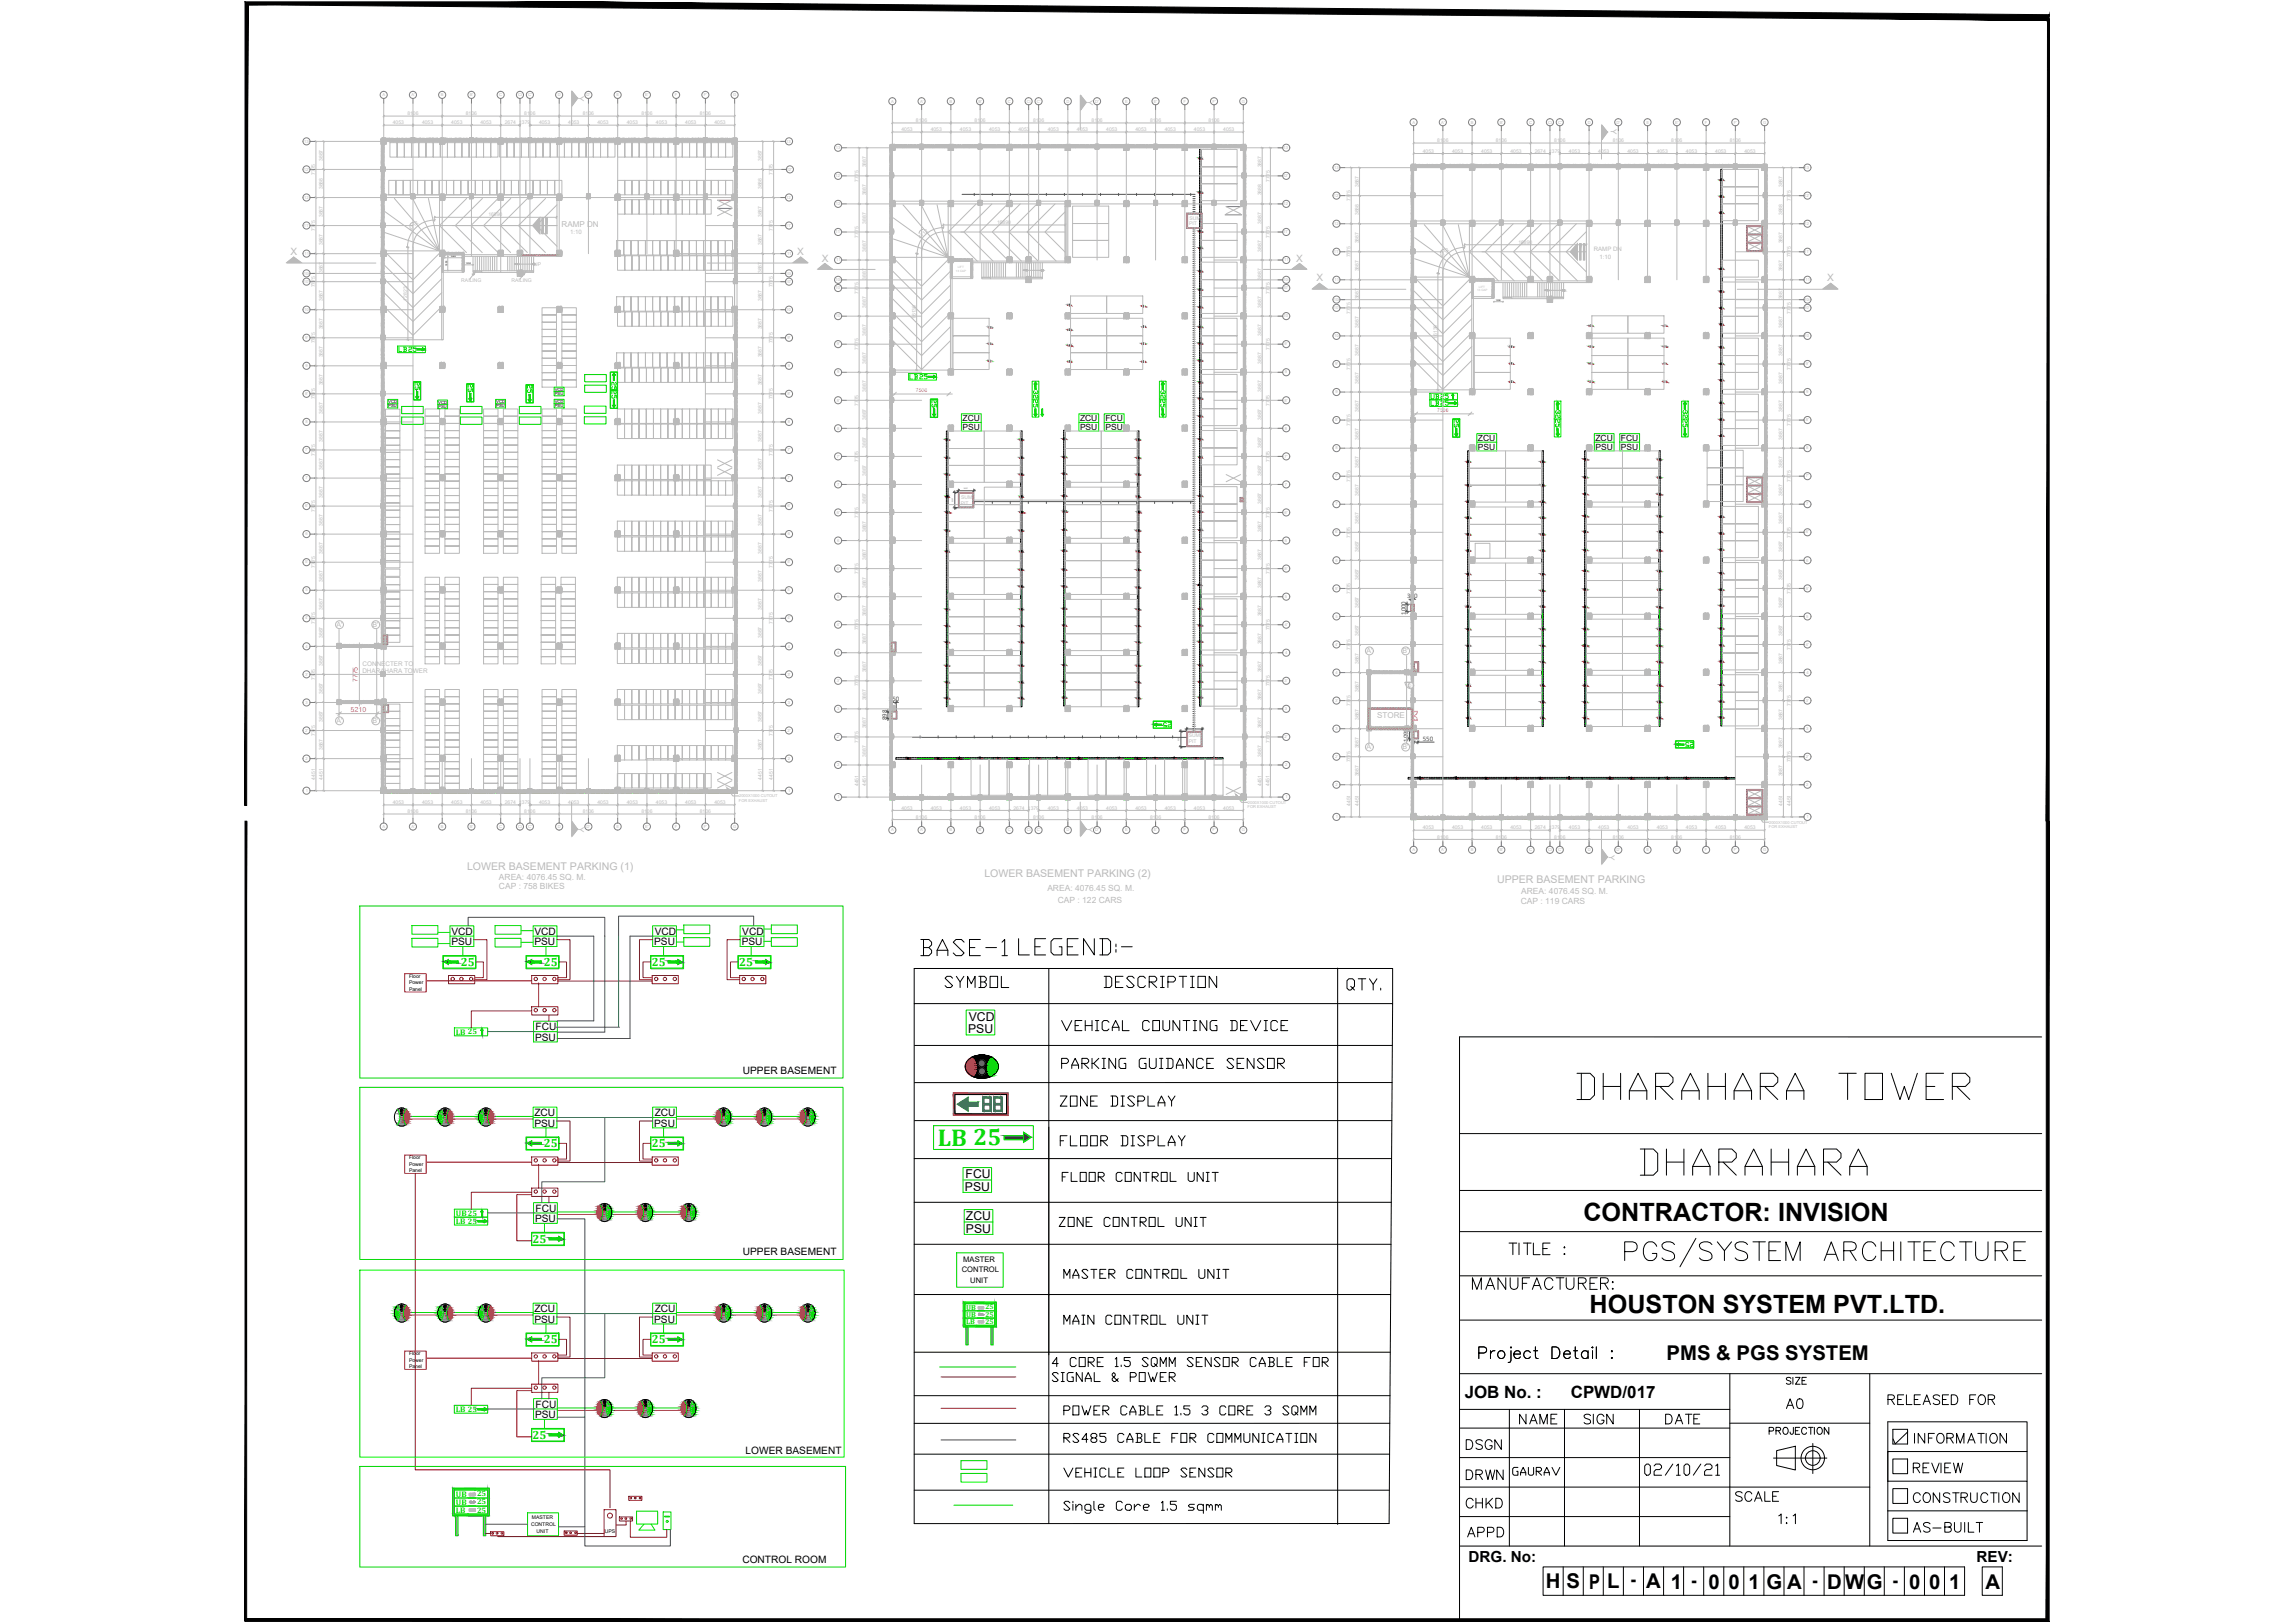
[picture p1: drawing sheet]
<svg xmlns="http://www.w3.org/2000/svg" width="1189mm" height="841mm" viewBox="0 0 1189 841" stroke-linecap="round" stroke-linejoin="round" font-family="sans-serif">
<defs><g id="words">
<text font-size="21.2" x="841" y="658">PGS/SYSTEM ARCHITECTURE</text>
<g font-size="19.8">
<text x="816" y="571">DHARAHARA TOWER</text>
<text x="849" y="610">DHARAHARA</text>
</g>
<g font-size="13.2">
<text x="476" y="496">BASE-1</text>
<text x="527" y="496">LEGEND:-</text>
</g>
<g font-size="13.1">
<text x="821" y="633">CONTRACTOR: INVISION</text>
<text x="824" y="680">HOUSTON SYSTEM PVT.LTD.</text>
</g>
<text font-size="12.6" fill="#0d0" x="486" y="594">LB 25</text>
<g font-size="10.5">
<text x="864" y="705">PMS &amp; PGS SYSTEM</text>
<text x="845" y="822">-</text>
<text x="801" y="823">H</text>
<text x="812" y="823">S</text>
<text x="824" y="823">P</text>
<text x="833" y="823">L</text>
<text x="853" y="823">A</text>
<text x="866" y="823">1</text>
<text x="876" y="822">-</text>
<text x="885" y="823">0</text>
<text x="896" y="823">0</text>
<text x="906" y="823">1</text>
<text x="915" y="823">G</text>
<text x="926" y="823">A</text>
<text x="939" y="822">-</text>
<text x="947" y="823">D</text>
<text x="956" y="823">W</text>
<text x="967" y="823">G</text>
<text x="981" y="822">-</text>
<text x="989" y="823">0</text>
<text x="1000" y="823">0</text>
<text x="1010" y="823">1</text>
<text x="1029" y="823">A</text>
</g>
<g font-size="10.1">
<text x="697" y="514">QTY.</text>
<text x="781" y="651">TITLE :</text>
<text x="762" y="669">MANUFACTURER:</text>
<text x="550" y="785">Single Core 1.5 sqmm</text>
</g>
<g font-size="9.7">
<text x="489" y="513">SYMBOL</text>
<text x="572" y="513">DESCRIPTION</text>
<text x="852" y="766">02/10/21</text>
</g>
<g font-size="9.3">
<text x="549" y="555">PARKING GUIDANCE SENSOR</text>
<text x="549" y="574">ZONE DISPLAY</text>
<text x="549" y="595">FLOOR DISPLAY</text>
<text x="978" y="729">RELEASED FOR</text>
<text x="759" y="752">DSGN</text>
<text x="759" y="783">CHKD</text>
<text x="921" y="791">1:1</text>
</g>
<g font-size="8.8">
<text x="549" y="535">VEHICAL COUNTING DEVICE</text>
<text x="550" y="688">MAIN CONTROL UNIT</text>
<text x="759" y="724">JOB No. :</text>
<text x="814" y="724">CPWD/017</text>
<text x="925" y="731">A0</text>
<text x="787" y="739">NAME</text>
<text x="820" y="739">SIGN</text>
<text x="862" y="739">DATE</text>
<text x="991" y="749">INFORMATION</text>
<text x="759" y="768">DRWN</text>
<text x="991" y="764">REVIEW</text>
<text x="899" y="779">SCALE</text>
<text x="991" y="780">CONSTRUCTION</text>
<text x="760" y="798">APPD</text>
<text x="991" y="795">AS-BUILT</text>
</g>
<g font-size="8.4">
<text x="550" y="613">FLOOR CONTROL UNIT</text>
<text x="548" y="637">ZONE CONTROL UNIT</text>
<text x="550" y="664">MASTER CONTROL UNIT</text>
<text x="550" y="734">POWER CABLE 1.5 3 CORE 3 SQMM</text>
<text x="550" y="749">RS485 CABLE FOR COMMUNICATION</text>
<text x="550" y="767">VEHICLE LOOP SENSOR</text>
</g>
<g font-size="7.9">
<text x="761" y="809">DRG. No:</text>
<text x="1024" y="809">REV:</text>
</g>
<text font-size="7.5" x="783" y="766">GAURAV</text>
<g font-size="7.1">
<text x="925" y="719">SIZE</text>
<text x="916" y="744">PROJECTION</text>
</g>
<g font-size="6.3">
<text x="502" y="529">VCD</text>
<text x="502" y="535">PSU</text>
<text x="500" y="611">FCU</text>
<text x="500" y="617">PSU</text>
<text x="501" y="632">ZCU</text>
<text x="501" y="639">PSU</text>
</g>
<g font-size="6.1" fill="#0d0">
<text x="239" y="501">25</text>
<text x="282" y="501">25</text>
<text x="338" y="501">25</text>
<text x="383" y="501">25</text>
<text x="282" y="594">25</text>
<text x="338" y="594">25</text>
<text x="276" y="644">25</text>
<text x="282" y="696">25</text>
<text x="338" y="696">25</text>
<text x="276" y="746">25</text>
</g>
<g font-size="5.7" fill="#0d0">
<text x="211" y="183">25</text>
<text x="219" y="203" transform="rotate(-90 219 203)">25</text>
<text x="246" y="204" transform="rotate(-90 246 204)">25</text>
<text x="277" y="205" transform="rotate(-90 277 205)">25</text>
<text x="321" y="207" transform="rotate(-90 321 207)">25</text>
<text x="741" y="211">LB</text>
</g>
<text font-size="5.7" fill="#bababa" x="746" y="208">25</text>
<g font-size="5.5" fill="#bababa">
<text x="242" y="451">LOWER BASEMENT PARKING (1)</text>
<text x="510" y="455">LOWER BASEMENT PARKING (2)</text>
<text x="776" y="458">UPPER BASEMENT PARKING</text>
</g>
<g font-size="5.3" fill="#0d0">
<text x="471" y="198">LB</text>
<text x="539" y="207" transform="rotate(-90 539 207)">32</text>
<text x="605" y="207" transform="rotate(-90 605 207)">32</text>
<text x="486" y="212" transform="rotate(-90 486 212)">25</text>
<text x="539" y="212" transform="rotate(-90 539 212)">25</text>
<text x="605" y="212" transform="rotate(-90 605 212)">25</text>
<text x="810" y="218" transform="rotate(-90 810 218)">32</text>
<text x="876" y="218" transform="rotate(-90 876 218)">32</text>
<text x="757" y="223" transform="rotate(-90 757 223)">25</text>
<text x="602" y="378">25</text>
<text x="873" y="388">25</text>
</g>
<g font-size="5.3" fill="#bababa">
<text x="476" y="198">25</text>
<text x="741" y="208">UB</text>
</g>
<g font-size="5.3">
<text x="234" y="484">VCD</text>
<text x="277" y="484">VCD</text>
<text x="339" y="484">VCD</text>
<text x="385" y="484">VCD</text>
<text x="234" y="490">PSU</text>
<text x="277" y="490">PSU</text>
<text x="339" y="490">PSU</text>
<text x="384" y="490">PSU</text>
<text x="278" y="534">FCU</text>
<text x="277" y="539">PSU</text>
<text x="385" y="556">UPPER BASEMENT</text>
<text x="277" y="578">ZCU</text>
<text x="339" y="578">ZCU</text>
<text x="277" y="584">PSU</text>
<text x="339" y="584">PSU</text>
<text x="278" y="628">FCU</text>
<text x="277" y="633">PSU</text>
<text x="385" y="650">UPPER BASEMENT</text>
<text x="277" y="680">ZCU</text>
<text x="339" y="680">ZCU</text>
<text x="277" y="685">PSU</text>
<text x="339" y="685">PSU</text>
<text x="278" y="729">FCU</text>
<text x="277" y="735">PSU</text>
<text x="386" y="753">LOWER BASEMENT</text>
<text x="385" y="810">CONTROL ROOM</text>
</g>
<g font-size="5.2" fill="#bababa">
<text x="151" y="132">X</text>
<text x="413" y="132">X</text>
<text x="426" y="136">X</text>
<text x="672" y="136">X</text>
<text x="682" y="146">X</text>
<text x="947" y="146">X</text>
</g>
<g font-size="4.4">
<text x="499" y="218">ZCU</text>
<text x="560" y="218">ZCU</text>
<text x="573" y="218">FCU</text>
<text x="499" y="223">PSU</text>
<text x="560" y="223">PSU</text>
<text x="573" y="223">PSU</text>
<text x="766" y="229">ZCU</text>
<text x="766" y="233">PSU</text>
<text x="827" y="229">ZCU</text>
<text x="827" y="233">PSU</text>
<text x="840" y="229">FCU</text>
<text x="840" y="233">PSU</text>
</g>
<g font-size="4.4" fill="#bababa">
<text x="259" y="456">AREA: 4076.45 SQ. M.</text>
<text x="259" y="461">CAP : 758 BIKES</text>
<text x="543" y="461">AREA: 4076.45 SQ. M.</text>
<text x="548" y="468">CAP : 122 CARS</text>
<text x="788" y="463">AREA: 4076.45 SQ. M.</text>
<text x="788" y="468">CAP : 119 CARS</text>
</g>
<g font-size="4.2" fill="#bababa">
<text x="300" y="50" transform="rotate(90 300 50)">Y</text>
<text x="563" y="52" transform="rotate(90 563 52)">Y</text>
<text x="835" y="67" transform="rotate(90 835 67)">Y</text>
<text x="291" y="118">RAMP DN</text>
<text x="714" y="372">STORE</text>
<text x="300" y="428" transform="rotate(90 300 428)">Y</text>
<text x="563" y="429" transform="rotate(90 563 429)">Y</text>
<text x="834" y="443" transform="rotate(90 834 443)">Y</text>
</g>
<g font-size="4.2" fill="#0d0">
<text x="236" y="536">LB 25</text>
<text x="236" y="634">LB 25</text>
<text x="236" y="630">UB25</text>
<text x="236" y="732">LB 25</text>
<text x="236" y="776">UB</text>
<text x="236" y="780">UB</text>
<text x="236" y="784">LB</text>
</g>
<g font-size="4.1" fill="#0d0">
<text x="247" y="775">25</text>
<text x="247" y="780">25</text>
<text x="247" y="784">25</text>
</g>
<g font-size="3.9">
<text x="498" y="659">CONTROL</text>
<text x="499" y="654">MASTER</text>
<text x="503" y="665">UNIT</text>
</g>
<g font-size="3.8" fill="#0d0">
<text x="501" y="679">UB</text>
<text x="501" y="682">UB</text>
<text x="501" y="686">LB</text>
</g>
<g font-size="3.7" fill="#bababa">
<text x="174" y="325">A'</text>
<text x="193" y="325">B'</text>
<text x="708" y="338">A'</text>
<text x="727" y="338">B'</text>
<text x="174" y="375">A'</text>
<text x="193" y="375">B'</text>
<text x="708" y="388">A'</text>
<text x="727" y="388">B'</text>
</g>
<g font-size="3.7" fill="#f0f">
<text x="185" y="354" transform="rotate(-90 185 354)">7775</text>
<text x="182" y="369">5210</text>
</g>
<g font-size="3.7" fill="#0d0">
<text x="511" y="679">25</text>
<text x="511" y="682">25</text>
<text x="511" y="686">25</text>
</g>
<g font-size="3.5" fill="#545454">
<text x="729" y="310">300</text>
<text x="729" y="319" transform="rotate(-90 729 319)">1000</text>
<text x="461" y="363">550</text>
<text x="460" y="373" transform="rotate(-90 460 373)">898</text>
<text x="737" y="384">550</text>
<text x="730" y="384" transform="rotate(-90 730 384)">1098</text>
</g>
<g font-size="3.3" fill="#bababa">
<text x="188" y="345">CONNECTER TO</text>
<text x="188" y="349">DHARAHARA TOWER</text>
</g>
<g font-size="3.1" fill="#bababa">
<text x="295" y="121">1:10</text>
<text x="826" y="130">RAMP DN</text>
</g>
<g font-size="2.6" fill="#bababa">
<text x="211" y="60">8106</text>
<text x="241" y="60">8106</text>
<text x="272" y="60">8106</text>
<text x="302" y="60">8106</text>
<text x="332" y="60">8106</text>
<text x="363" y="60">8106</text>
<text x="204" y="64">4053</text>
<text x="219" y="64">4053</text>
<text x="234" y="64">4053</text>
<text x="249" y="64">4053</text>
<text x="262" y="64">2674</text>
<text x="269" y="64">1379</text>
<text x="279" y="64">4053</text>
<text x="294" y="64">4053</text>
<text x="310" y="64">4053</text>
<text x="325" y="64">4053</text>
<text x="340" y="64">4053</text>
<text x="355" y="64">4053</text>
<text x="370" y="64">4053</text>
<text x="475" y="63">8106</text>
<text x="505" y="63">8106</text>
<text x="535" y="63">8106</text>
<text x="566" y="63">8106</text>
<text x="596" y="63">8106</text>
<text x="626" y="63">8106</text>
<text x="482" y="68">4053</text>
<text x="497" y="68">4053</text>
<text x="513" y="68">4053</text>
<text x="528" y="68">4053</text>
<text x="543" y="68">4053</text>
<text x="558" y="68">4053</text>
<text x="573" y="68">4053</text>
<text x="604" y="68">4053</text>
<text x="619" y="68">4053</text>
<text x="634" y="68">4053</text>
<text x="745" y="74">8106</text>
<text x="775" y="74">8106</text>
<text x="806" y="74">8106</text>
<text x="836" y="74">8106</text>
<text x="866" y="74">8106</text>
<text x="896" y="74">8106</text>
<text x="167" y="83" transform="rotate(-90 167 83)">3887</text>
<text x="395" y="83" transform="rotate(-90 395 83)">3887</text>
<text x="737" y="79">4053</text>
<text x="753" y="79">4053</text>
<text x="768" y="79">4053</text>
<text x="783" y="79">4053</text>
<text x="795" y="79">2674</text>
<text x="803" y="79">1379</text>
<text x="813" y="79">4053</text>
<text x="828" y="79">4053</text>
<text x="843" y="79">4053</text>
<text x="859" y="79">4053</text>
<text x="874" y="79">4053</text>
<text x="889" y="79">4053</text>
<text x="904" y="79">4053</text>
<text x="449" y="87" transform="rotate(-90 449 87)">3887</text>
<text x="654" y="87" transform="rotate(-90 654 87)">3887</text>
<text x="163" y="91" transform="rotate(-90 163 91)">7775</text>
<text x="401" y="91" transform="rotate(-90 401 91)">7775</text>
<text x="445" y="94" transform="rotate(-90 445 94)">7775</text>
<text x="658" y="94" transform="rotate(-90 658 94)">7775</text>
<text x="167" y="98" transform="rotate(-90 167 98)">3888</text>
<text x="395" y="98" transform="rotate(-90 395 98)">3888</text>
<text x="449" y="101" transform="rotate(-90 449 101)">3887</text>
<text x="654" y="101" transform="rotate(-90 654 101)">3888</text>
<text x="704" y="97" transform="rotate(-90 704 97)">3887</text>
<text x="924" y="97" transform="rotate(-90 924 97)">3887</text>
<text x="700" y="104" transform="rotate(-90 700 104)">7775</text>
<text x="928" y="104" transform="rotate(-90 928 104)">7775</text>
<text x="167" y="113" transform="rotate(-90 167 113)">3887</text>
<text x="253" y="112">16890</text>
<text x="395" y="113" transform="rotate(-90 395 113)">3887</text>
<text x="616" y="114">SUM</text>
<text x="704" y="112" transform="rotate(-90 704 112)">3888</text>
<text x="924" y="112" transform="rotate(-90 924 112)">3888</text>
<text x="163" y="120" transform="rotate(-90 163 120)">7775</text>
<text x="213" y="120" transform="rotate(-45 213 120)">4712</text>
<text x="401" y="120" transform="rotate(-90 401 120)">7775</text>
<text x="449" y="116" transform="rotate(-90 449 116)">3887</text>
<text x="517" y="116">16890</text>
<text x="654" y="116" transform="rotate(-90 654 116)">3887</text>
<text x="445" y="123" transform="rotate(-90 445 123)">7775</text>
<text x="477" y="124" transform="rotate(-45 477 124)">4712</text>
<text x="658" y="123" transform="rotate(-90 658 123)">7775</text>
<text x="167" y="127" transform="rotate(-90 167 127)">3887</text>
<text x="395" y="127" transform="rotate(-90 395 127)">3887</text>
<text x="449" y="130" transform="rotate(-90 449 130)">3887</text>
<text x="654" y="130" transform="rotate(-90 654 130)">3887</text>
<text x="704" y="126" transform="rotate(-90 704 126)">3887</text>
<text x="787" y="126">16890</text>
<text x="924" y="126" transform="rotate(-90 924 126)">3887</text>
<text x="277" y="138">UP</text>
<text x="700" y="133" transform="rotate(-90 700 133)">7775</text>
<text x="747" y="134" transform="rotate(-45 747 134)">4712</text>
<text x="928" y="133" transform="rotate(-90 928 133)">7775</text>
<text x="167" y="142" transform="rotate(-90 167 142)">3887</text>
<text x="395" y="142" transform="rotate(-90 395 142)">3887</text>
<text x="704" y="141" transform="rotate(-90 704 141)">3887</text>
<text x="924" y="141" transform="rotate(-90 924 141)">3887</text>
<text x="163" y="149" transform="rotate(-90 163 149)">7775</text>
<text x="239" y="146">RAILING</text>
<text x="265" y="146">RAILING</text>
<text x="401" y="149" transform="rotate(-90 401 149)">7775</text>
<text x="449" y="145" transform="rotate(-90 449 145)">3887</text>
<text x="654" y="145" transform="rotate(-90 654 145)">3887</text>
<text x="211" y="156" transform="rotate(-90 211 156)">12823</text>
<text x="445" y="152" transform="rotate(-90 445 152)">7775</text>
<text x="658" y="152" transform="rotate(-90 658 152)">7775</text>
<text x="704" y="155" transform="rotate(-90 704 155)">3887</text>
<text x="924" y="155" transform="rotate(-90 924 155)">3887</text>
<text x="167" y="156" transform="rotate(-90 167 156)">3887</text>
<text x="395" y="156" transform="rotate(-90 395 156)">3887</text>
<text x="449" y="159" transform="rotate(-90 449 159)">3887</text>
<text x="654" y="159" transform="rotate(-90 654 159)">3887</text>
<text x="475" y="165" transform="rotate(-90 475 165)">16136</text>
<text x="700" y="162" transform="rotate(-90 700 162)">7775</text>
<text x="928" y="162" transform="rotate(-90 928 162)">7775</text>
<text x="167" y="171" transform="rotate(-90 167 171)">3887</text>
<text x="395" y="171" transform="rotate(-90 395 171)">3887</text>
<text x="449" y="174" transform="rotate(-90 449 174)">3887</text>
<text x="654" y="174" transform="rotate(-90 654 174)">3887</text>
<text x="704" y="170" transform="rotate(-90 704 170)">3887</text>
<text x="924" y="170" transform="rotate(-90 924 170)">3887</text>
<text x="163" y="178" transform="rotate(-90 163 178)">7775</text>
<text x="401" y="178" transform="rotate(-90 401 178)">7775</text>
<text x="745" y="176" transform="rotate(-90 745 176)">16136</text>
<text x="167" y="185" transform="rotate(-90 167 185)">3887</text>
<text x="395" y="185" transform="rotate(-90 395 185)">3887</text>
<text x="445" y="181" transform="rotate(-90 445 181)">7775</text>
<text x="658" y="181" transform="rotate(-90 658 181)">7775</text>
<text x="704" y="184" transform="rotate(-90 704 184)">3887</text>
<text x="924" y="184" transform="rotate(-90 924 184)">3887</text>
<text x="449" y="189" transform="rotate(-90 449 189)">3887</text>
<text x="654" y="189" transform="rotate(-90 654 189)">3887</text>
<text x="700" y="192" transform="rotate(-90 700 192)">7775</text>
<text x="928" y="192" transform="rotate(-90 928 192)">7775</text>
<text x="167" y="200" transform="rotate(-90 167 200)">3887</text>
<text x="395" y="200" transform="rotate(-90 395 200)">3887</text>
<text x="449" y="203" transform="rotate(-90 449 203)">3887</text>
<text x="654" y="203" transform="rotate(-90 654 203)">3887</text>
<text x="704" y="199" transform="rotate(-90 704 199)">3887</text>
<text x="924" y="199" transform="rotate(-90 924 199)">3887</text>
<text x="163" y="207" transform="rotate(-90 163 207)">7775</text>
<text x="401" y="207" transform="rotate(-90 401 207)">7775</text>
<text x="167" y="214" transform="rotate(-90 167 214)">3887</text>
<text x="395" y="214" transform="rotate(-90 395 214)">3887</text>
<text x="445" y="210" transform="rotate(-90 445 210)">7775</text>
<text x="658" y="210" transform="rotate(-90 658 210)">7775</text>
<text x="704" y="213" transform="rotate(-90 704 213)">3887</text>
<text x="924" y="213" transform="rotate(-90 924 213)">3887</text>
<text x="449" y="218" transform="rotate(-90 449 218)">3887</text>
<text x="654" y="218" transform="rotate(-90 654 218)">3887</text>
<text x="700" y="221" transform="rotate(-90 700 221)">7775</text>
<text x="928" y="221" transform="rotate(-90 928 221)">7775</text>
<text x="704" y="228" transform="rotate(-90 704 228)">3887</text>
<text x="924" y="228" transform="rotate(-90 924 228)">3887</text>
<text x="167" y="229" transform="rotate(-90 167 229)">3887</text>
<text x="395" y="229" transform="rotate(-90 395 229)">3887</text>
<text x="449" y="232" transform="rotate(-90 449 232)">3887</text>
<text x="654" y="232" transform="rotate(-90 654 232)">3887</text>
<text x="163" y="236" transform="rotate(-90 163 236)">7775</text>
<text x="401" y="236" transform="rotate(-90 401 236)">7775</text>
<text x="445" y="239" transform="rotate(-90 445 239)">7775</text>
<text x="658" y="239" transform="rotate(-90 658 239)">7775</text>
<text x="167" y="243" transform="rotate(-90 167 243)">3887</text>
<text x="395" y="243" transform="rotate(-90 395 243)">3887</text>
<text x="704" y="242" transform="rotate(-90 704 242)">3887</text>
<text x="924" y="242" transform="rotate(-90 924 242)">3887</text>
<text x="449" y="247" transform="rotate(-90 449 247)">3887</text>
<text x="654" y="247" transform="rotate(-90 654 247)">3887</text>
<text x="700" y="250" transform="rotate(-90 700 250)">7775</text>
<text x="928" y="250" transform="rotate(-90 928 250)">7775</text>
<text x="167" y="258" transform="rotate(-90 167 258)">3887</text>
<text x="395" y="258" transform="rotate(-90 395 258)">3887</text>
<text x="704" y="257" transform="rotate(-90 704 257)">3887</text>
<text x="924" y="257" transform="rotate(-90 924 257)">3887</text>
<text x="449" y="261" transform="rotate(-90 449 261)">3887</text>
<text x="498" y="262">PIT</text>
<text x="498" y="259">SUM</text>
<text x="654" y="261" transform="rotate(-90 654 261)">3887</text>
<text x="163" y="265" transform="rotate(-90 163 265)">7775</text>
<text x="401" y="265" transform="rotate(-90 401 265)">7775</text>
<text x="445" y="268" transform="rotate(-90 445 268)">7775</text>
<text x="658" y="268" transform="rotate(-90 658 268)">7775</text>
<text x="167" y="272" transform="rotate(-90 167 272)">3887</text>
<text x="395" y="272" transform="rotate(-90 395 272)">3887</text>
<text x="449" y="276" transform="rotate(-90 449 276)">3887</text>
<text x="654" y="276" transform="rotate(-90 654 276)">3887</text>
<text x="704" y="271" transform="rotate(-90 704 271)">3887</text>
<text x="924" y="271" transform="rotate(-90 924 271)">3887</text>
<text x="700" y="279" transform="rotate(-90 700 279)">7775</text>
<text x="928" y="279" transform="rotate(-90 928 279)">7775</text>
<text x="167" y="287" transform="rotate(-90 167 287)">3887</text>
<text x="395" y="287" transform="rotate(-90 395 287)">3887</text>
<text x="704" y="286" transform="rotate(-90 704 286)">3887</text>
<text x="924" y="286" transform="rotate(-90 924 286)">3887</text>
<text x="449" y="290" transform="rotate(-90 449 290)">3887</text>
<text x="654" y="290" transform="rotate(-90 654 290)">3887</text>
<text x="163" y="294" transform="rotate(-90 163 294)">7775</text>
<text x="401" y="294" transform="rotate(-90 401 294)">7775</text>
<text x="445" y="298" transform="rotate(-90 445 298)">7775</text>
<text x="658" y="298" transform="rotate(-90 658 298)">7775</text>
<text x="167" y="301" transform="rotate(-90 167 301)">3887</text>
<text x="395" y="301" transform="rotate(-90 395 301)">3887</text>
<text x="449" y="305" transform="rotate(-90 449 305)">3887</text>
<text x="654" y="305" transform="rotate(-90 654 305)">3887</text>
<text x="704" y="301" transform="rotate(-90 704 301)">3887</text>
<text x="924" y="301" transform="rotate(-90 924 301)">3887</text>
<text x="700" y="308" transform="rotate(-90 700 308)">7775</text>
<text x="928" y="308" transform="rotate(-90 928 308)">7775</text>
<text x="167" y="316" transform="rotate(-90 167 316)">3887</text>
<text x="395" y="316" transform="rotate(-90 395 316)">3887</text>
<text x="704" y="315" transform="rotate(-90 704 315)">3887</text>
<text x="924" y="315" transform="rotate(-90 924 315)">3887</text>
<text x="163" y="323" transform="rotate(-90 163 323)">7775</text>
<text x="401" y="323" transform="rotate(-90 401 323)">7775</text>
<text x="449" y="319" transform="rotate(-90 449 319)">3887</text>
<text x="654" y="319" transform="rotate(-90 654 319)">3887</text>
<text x="445" y="327" transform="rotate(-90 445 327)">7775</text>
<text x="658" y="327" transform="rotate(-90 658 327)">7775</text>
<text x="704" y="330" transform="rotate(-90 704 330)">3887</text>
<text x="924" y="330" transform="rotate(-90 924 330)">3887</text>
<text x="167" y="331" transform="rotate(-90 167 331)">3887</text>
<text x="395" y="331" transform="rotate(-90 395 331)">3887</text>
<text x="449" y="334" transform="rotate(-90 449 334)">3887</text>
<text x="654" y="334" transform="rotate(-90 654 334)">3887</text>
<text x="700" y="337" transform="rotate(-90 700 337)">7775</text>
<text x="928" y="337" transform="rotate(-90 928 337)">7775</text>
<text x="167" y="345" transform="rotate(-90 167 345)">3887</text>
<text x="395" y="345" transform="rotate(-90 395 345)">3887</text>
<text x="704" y="344" transform="rotate(-90 704 344)">3887</text>
<text x="924" y="344" transform="rotate(-90 924 344)">3887</text>
<text x="163" y="352" transform="rotate(-90 163 352)">7775</text>
<text x="401" y="352" transform="rotate(-90 401 352)">7775</text>
<text x="449" y="348" transform="rotate(-90 449 348)">3887</text>
<text x="654" y="348" transform="rotate(-90 654 348)">3887</text>
<text x="167" y="360" transform="rotate(-90 167 360)">3887</text>
<text x="395" y="360" transform="rotate(-90 395 360)">3887</text>
<text x="445" y="356" transform="rotate(-90 445 356)">7775</text>
<text x="658" y="356" transform="rotate(-90 658 356)">7775</text>
<text x="704" y="359" transform="rotate(-90 704 359)">3887</text>
<text x="924" y="359" transform="rotate(-90 924 359)">3887</text>
<text x="449" y="363" transform="rotate(-90 449 363)">3887</text>
<text x="654" y="363" transform="rotate(-90 654 363)">3887</text>
<text x="700" y="366" transform="rotate(-90 700 366)">7775</text>
<text x="928" y="366" transform="rotate(-90 928 366)">7775</text>
<text x="167" y="374" transform="rotate(-90 167 374)">3887</text>
<text x="395" y="374" transform="rotate(-90 395 374)">3887</text>
<text x="449" y="377" transform="rotate(-90 449 377)">3887</text>
<text x="654" y="377" transform="rotate(-90 654 377)">3887</text>
<text x="704" y="373" transform="rotate(-90 704 373)">3887</text>
<text x="924" y="373" transform="rotate(-90 924 373)">3887</text>
<text x="163" y="381" transform="rotate(-90 163 381)">7775</text>
<text x="401" y="381" transform="rotate(-90 401 381)">7775</text>
<text x="616" y="382">SUM</text>
<text x="167" y="389" transform="rotate(-90 167 389)">3887</text>
<text x="395" y="389" transform="rotate(-90 395 389)">3887</text>
<text x="445" y="385" transform="rotate(-90 445 385)">7775</text>
<text x="616" y="385">PIT</text>
<text x="658" y="385" transform="rotate(-90 658 385)">7775</text>
<text x="704" y="388" transform="rotate(-90 704 388)">3887</text>
<text x="924" y="388" transform="rotate(-90 924 388)">3887</text>
<text x="449" y="392" transform="rotate(-90 449 392)">3887</text>
<text x="654" y="392" transform="rotate(-90 654 392)">3887</text>
<text x="700" y="395" transform="rotate(-90 700 395)">7775</text>
<text x="928" y="395" transform="rotate(-90 928 395)">7775</text>
<text x="163" y="404" transform="rotate(-90 163 404)">4451</text>
<text x="167" y="404" transform="rotate(-90 167 404)">4451</text>
<text x="395" y="404" transform="rotate(-90 395 404)">4451</text>
<text x="401" y="404" transform="rotate(-90 401 404)">4451</text>
<text x="445" y="407" transform="rotate(-90 445 407)">4451</text>
<text x="449" y="407" transform="rotate(-90 449 407)">4451</text>
<text x="654" y="407" transform="rotate(-90 654 407)">4451</text>
<text x="658" y="407" transform="rotate(-90 658 407)">4451</text>
<text x="704" y="402" transform="rotate(-90 704 402)">3887</text>
<text x="924" y="402" transform="rotate(-90 924 402)">3887</text>
<text x="204" y="417">4053</text>
<text x="219" y="417">4053</text>
<text x="234" y="417">4053</text>
<text x="249" y="417">4053</text>
<text x="262" y="417">2674</text>
<text x="269" y="417">1379</text>
<text x="279" y="417">4053</text>
<text x="294" y="417">4053</text>
<text x="310" y="417">4053</text>
<text x="325" y="417">4053</text>
<text x="340" y="417">4053</text>
<text x="355" y="417">4053</text>
<text x="370" y="417">4053</text>
<text x="467" y="420">4053</text>
<text x="482" y="420">4053</text>
<text x="497" y="420">4053</text>
<text x="513" y="420">4053</text>
<text x="525" y="420">2674</text>
<text x="533" y="420">1379</text>
<text x="543" y="420">4053</text>
<text x="558" y="420">4053</text>
<text x="573" y="420">4053</text>
<text x="588" y="420">4053</text>
<text x="604" y="420">4053</text>
<text x="619" y="420">4053</text>
<text x="634" y="420">4053</text>
<text x="700" y="418" transform="rotate(-90 700 418)">4451</text>
<text x="704" y="418" transform="rotate(-90 704 418)">4451</text>
<text x="924" y="418" transform="rotate(-90 924 418)">4451</text>
<text x="928" y="418" transform="rotate(-90 928 418)">4451</text>
<text x="211" y="421">8106</text>
<text x="241" y="421">8106</text>
<text x="272" y="421">8106</text>
<text x="302" y="421">8106</text>
<text x="332" y="421">8106</text>
<text x="363" y="421">8106</text>
<text x="475" y="424">8106</text>
<text x="505" y="424">8106</text>
<text x="535" y="424">8106</text>
<text x="566" y="424">8106</text>
<text x="596" y="424">8106</text>
<text x="626" y="424">8106</text>
<text x="737" y="430">4053</text>
<text x="753" y="430">4053</text>
<text x="768" y="430">4053</text>
<text x="783" y="430">4053</text>
<text x="795" y="430">2674</text>
<text x="803" y="430">1379</text>
<text x="813" y="430">4053</text>
<text x="828" y="430">4053</text>
<text x="843" y="430">4053</text>
<text x="859" y="430">4053</text>
<text x="874" y="430">4053</text>
<text x="889" y="430">4053</text>
<text x="904" y="430">4053</text>
<text x="745" y="435">8106</text>
<text x="775" y="435">8106</text>
<text x="806" y="435">8106</text>
<text x="836" y="435">8106</text>
<text x="866" y="435">8106</text>
<text x="896" y="435">8106</text>
</g>
<g font-size="2.6" fill="#f0f">
<text x="475" y="203">7506</text>
<text x="745" y="214">7506</text>
</g>
<g font-size="2.6">
<text x="212" y="507">Floor</text>
<text x="212" y="510">Power</text>
<text x="212" y="513">Panel</text>
<text x="212" y="601">Floor</text>
<text x="212" y="604">Power</text>
<text x="212" y="607">Panel</text>
<text x="212" y="702">Floor</text>
<text x="212" y="706">Power</text>
<text x="212" y="709">Panel</text>
<text x="275" y="791">CONTROL</text>
<text x="276" y="787">MASTER</text>
<text x="278" y="794">UNIT</text>
<text x="313" y="794">UPS</text>
</g>
<g font-size="2.2">
<text x="287" y="203">VCD</text>
<text x="201" y="209">VCD</text>
<text x="227" y="209">VCD</text>
<text x="257" y="209">VCD</text>
<text x="287" y="209">VCD</text>
<text x="287" y="205">PSU</text>
<text x="201" y="211">PSU</text>
<text x="227" y="211">PSU</text>
<text x="257" y="211">PSU</text>
<text x="287" y="211">PSU</text>
</g>
<g font-size="2.1" fill="#bababa">
<text x="198" y="50">A</text>
<text x="213" y="50">A'</text>
<text x="229" y="50">B</text>
<text x="243" y="50">B'</text>
<text x="259" y="50">C</text>
<text x="269" y="50">Ci</text>
<text x="274" y="50">C'</text>
<text x="289" y="50">D</text>
<text x="304" y="50">D'</text>
<text x="319" y="50">E</text>
<text x="334" y="50">E'</text>
<text x="350" y="50">F</text>
<text x="365" y="50">F'</text>
<text x="380" y="50">G</text>
<text x="462" y="53">A</text>
<text x="477" y="53">A'</text>
<text x="492" y="53">B</text>
<text x="507" y="53">B'</text>
<text x="522" y="53">C</text>
<text x="532" y="53">Ci</text>
<text x="537" y="53">C'</text>
<text x="553" y="53">D</text>
<text x="568" y="53">D'</text>
<text x="583" y="53">E</text>
<text x="598" y="53">E'</text>
<text x="613" y="53">F</text>
<text x="628" y="53">F'</text>
<text x="644" y="53">G</text>
<text x="732" y="64">A</text>
<text x="747" y="64">A'</text>
<text x="762" y="64">B</text>
<text x="777" y="64">B'</text>
<text x="793" y="64">C</text>
<text x="802" y="64">Ci</text>
<text x="807" y="64">C'</text>
<text x="823" y="64">D</text>
<text x="838" y="64">D'</text>
<text x="853" y="64">E</text>
<text x="868" y="64">E'</text>
<text x="884" y="64">F</text>
<text x="899" y="64">F'</text>
<text x="914" y="64">G</text>
<text x="158" y="74">13</text>
<text x="407" y="74">13</text>
<text x="433" y="77">13</text>
<text x="665" y="77">13</text>
<text x="158" y="88">12'</text>
<text x="408" y="88">12'</text>
<text x="691" y="87">13</text>
<text x="935" y="87">13</text>
<text x="433" y="92">12'</text>
<text x="665" y="92">12'</text>
<text x="158" y="103">12</text>
<text x="407" y="103">12</text>
<text x="433" y="106">12</text>
<text x="665" y="106">12</text>
<text x="691" y="102">12'</text>
<text x="935" y="102">12'</text>
<text x="158" y="118">11'</text>
<text x="407" y="118">11'</text>
<text x="691" y="117">12</text>
<text x="935" y="117">12</text>
<text x="433" y="121">11'</text>
<text x="665" y="121">11'</text>
<text x="691" y="131">11'</text>
<text x="935" y="131">11'</text>
<text x="158" y="132">11</text>
<text x="408" y="132">11</text>
<text x="433" y="135">11</text>
<text x="666" y="135">11</text>
<text x="158" y="142">10i</text>
<text x="407" y="142">10i</text>
<text x="158" y="147">10'</text>
<text x="407" y="147">10'</text>
<text x="433" y="146">10i</text>
<text x="433" y="150">10'</text>
<text x="665" y="150">10'</text>
<text x="665" y="146">10i</text>
<text x="692" y="146">11</text>
<text x="936" y="146">11</text>
<text x="691" y="156">10i</text>
<text x="935" y="156">10i</text>
<text x="158" y="161">10</text>
<text x="407" y="161">10</text>
<text x="691" y="160">10'</text>
<text x="935" y="160">10'</text>
<text x="433" y="164">10</text>
<text x="665" y="164">10</text>
<text x="158" y="176">9'</text>
<text x="408" y="176">9'</text>
<text x="434" y="179">9'</text>
<text x="666" y="179">9'</text>
<text x="691" y="175">10</text>
<text x="935" y="175">10</text>
<text x="158" y="190">9</text>
<text x="408" y="190">9</text>
<text x="692" y="189">9'</text>
<text x="936" y="189">9'</text>
<text x="434" y="194">9</text>
<text x="666" y="194">9</text>
<text x="692" y="204">9</text>
<text x="936" y="204">9</text>
<text x="158" y="205">8'</text>
<text x="408" y="205">8'</text>
<text x="434" y="208">8'</text>
<text x="666" y="208">8'</text>
<text x="158" y="219">8</text>
<text x="408" y="219">8</text>
<text x="692" y="218">8'</text>
<text x="936" y="218">8'</text>
<text x="434" y="223">8</text>
<text x="666" y="223">8</text>
<text x="158" y="234">7'</text>
<text x="408" y="234">7'</text>
<text x="692" y="233">8</text>
<text x="936" y="233">8</text>
<text x="434" y="237">7'</text>
<text x="666" y="237">7'</text>
<text x="158" y="248">7</text>
<text x="408" y="248">7</text>
<text x="434" y="252">7</text>
<text x="666" y="252">7</text>
<text x="692" y="247">7'</text>
<text x="936" y="247">7'</text>
<text x="158" y="263">6'</text>
<text x="408" y="263">6'</text>
<text x="692" y="262">7</text>
<text x="936" y="262">7</text>
<text x="434" y="266">6'</text>
<text x="666" y="266">6'</text>
<text x="158" y="277">6</text>
<text x="408" y="277">6</text>
<text x="434" y="281">6</text>
<text x="666" y="281">6</text>
<text x="692" y="276">6'</text>
<text x="936" y="276">6'</text>
<text x="158" y="292">5'</text>
<text x="408" y="292">5'</text>
<text x="692" y="291">6</text>
<text x="936" y="291">6</text>
<text x="434" y="295">5'</text>
<text x="666" y="295">5'</text>
<text x="692" y="306">5'</text>
<text x="936" y="306">5'</text>
<text x="158" y="306">5</text>
<text x="408" y="306">5</text>
<text x="434" y="310">5</text>
<text x="666" y="310">5</text>
<text x="158" y="321">4'</text>
<text x="408" y="321">4'</text>
<text x="692" y="320">5</text>
<text x="936" y="320">5</text>
<text x="434" y="324">4'</text>
<text x="666" y="324">4'</text>
<text x="158" y="336">4</text>
<text x="408" y="336">4</text>
<text x="692" y="335">4'</text>
<text x="936" y="335">4'</text>
<text x="434" y="339">4</text>
<text x="666" y="339">4</text>
<text x="158" y="350">3'</text>
<text x="408" y="350">3'</text>
<text x="434" y="353">3'</text>
<text x="666" y="353">3'</text>
<text x="692" y="349">4</text>
<text x="936" y="349">4</text>
<text x="158" y="365">3</text>
<text x="408" y="365">3</text>
<text x="692" y="364">3'</text>
<text x="936" y="364">3'</text>
<text x="434" y="368">3</text>
<text x="666" y="368">3</text>
<text x="158" y="379">2'</text>
<text x="408" y="379">2'</text>
<text x="434" y="382">2'</text>
<text x="666" y="382">2'</text>
<text x="692" y="378">3</text>
<text x="936" y="378">3</text>
<text x="158" y="394">2</text>
<text x="408" y="394">2</text>
<text x="692" y="393">2'</text>
<text x="936" y="393">2'</text>
<text x="434" y="397">2</text>
<text x="666" y="397">2</text>
<text x="692" y="407">2</text>
<text x="936" y="407">2</text>
<text x="158" y="410">1</text>
<text x="383" y="413">2000X1000 CUTOUT</text>
<text x="408" y="410">1</text>
<text x="434" y="414">1</text>
<text x="666" y="414">1</text>
<text x="383" y="416">FOR EXHAUST</text>
<text x="647" y="417">2000X1000 CUTOUT</text>
<text x="692" y="424">1</text>
<text x="936" y="424">1</text>
<text x="198" y="429">A</text>
<text x="213" y="429">A'</text>
<text x="229" y="429">B</text>
<text x="243" y="429">B'</text>
<text x="259" y="429">C</text>
<text x="269" y="429">Ci</text>
<text x="274" y="429">C'</text>
<text x="289" y="429">D</text>
<text x="304" y="429">D'</text>
<text x="319" y="429">E</text>
<text x="334" y="429">E'</text>
<text x="350" y="429">F</text>
<text x="365" y="429">F'</text>
<text x="380" y="429">G</text>
<text x="462" y="431">A</text>
<text x="477" y="431">A'</text>
<text x="492" y="431">B</text>
<text x="507" y="431">B'</text>
<text x="522" y="431">C</text>
<text x="532" y="431">Ci</text>
<text x="537" y="431">C'</text>
<text x="553" y="431">D</text>
<text x="568" y="431">D'</text>
<text x="583" y="431">E</text>
<text x="598" y="431">E'</text>
<text x="613" y="431">F</text>
<text x="628" y="431">F'</text>
<text x="644" y="431">G</text>
<text x="917" y="429">FOR EXHAUST</text>
<text x="917" y="427">2000X1000 CUTOUT</text>
<text x="732" y="441">A</text>
<text x="747" y="441">A'</text>
<text x="762" y="441">B</text>
<text x="777" y="441">B'</text>
<text x="793" y="441">C</text>
<text x="802" y="441">Ci</text>
<text x="807" y="441">C'</text>
<text x="823" y="441">D</text>
<text x="838" y="441">D'</text>
<text x="853" y="441">E</text>
<text x="868" y="441">E'</text>
<text x="884" y="441">F</text>
<text x="899" y="441">F'</text>
<text x="914" y="441">G</text>
</g>
<text font-size="1.9" fill="#bababa" x="730" y="356">D1</text>
<g font-size="1.1">
<text x="232" y="138" transform="rotate(-90 232 138)">1950</text>
<text x="234" y="133">2400</text>
<text x="241" y="137">1250</text>
<text x="775" y="156">1250</text>
</g>
<g font-size="1" fill="#545454">
<text x="500" y="253">2127</text>
<text x="494" y="260" transform="rotate(-90 494 260)">2127</text>
<text x="618" y="377">2127</text>
<text x="611" y="384" transform="rotate(-90 611 384)">2127</text>
</g>
<g font-size=".7" fill="#4554a5">
<text x="207" y="583">HOUSYS</text>
<text x="229" y="583">HOUSYS</text>
<text x="251" y="583">HOUSYS</text>
<text x="374" y="583">HOUSYS</text>
<text x="395" y="583">HOUSYS</text>
<text x="417" y="583">HOUSYS</text>
<text x="312" y="632">HOUSYS</text>
<text x="333" y="632">HOUSYS</text>
<text x="356" y="632">HOUSYS</text>
<text x="207" y="684">HOUSYS</text>
<text x="229" y="684">HOUSYS</text>
<text x="251" y="684">HOUSYS</text>
<text x="374" y="684">HOUSYS</text>
<text x="395" y="684">HOUSYS</text>
<text x="417" y="684">HOUSYS</text>
<text x="312" y="734">HOUSYS</text>
<text x="333" y="734">HOUSYS</text>
<text x="356" y="734">HOUSYS</text>
</g>
</g></defs>
<!-- layer: A-DETL-GENF -->
<g fill="none" stroke="#0d0" stroke-width=".52">
<path d="M622 100h.1M622 82h.1M892 93h1M893 93h-1M622 120h.1M892 110h1M892 102h1M893 110h-1M893 102h-1M622 128h.1M622 129h.1M892 139h1"/>
<path d="M893 139h-1M554 158h.1M592 158h1M593 159h-1M622 159h.1M622 150h.1M622 140h.1M622 141h.1M892 151h1M892 159h1M893 151h-1M893 160h-1"/>
<path d="M206 179h14v4h-14zM207 180v2h1M513 178h.1M513 169h.1M513 170h.1M554 171h1M554 179h1M555 171h-1M555 179h-1M592 178h1M592 169h1M593 178h-1"/>
<path d="M593 170h-1M622 178h.1M622 169h.1M622 170h.1M783 179h1M784 180h-1M824 169h1M824 179h1M825 169h-1M825 180h-1M863 169h.1M863 179h.1"/>
<path d="M863 180h.1M892 180h1M892 168h1M893 168h-1M214 198h4v9h-4zM216 181h3h-3zM219 180l1 1-1 1zM242 199h4v9h-4zM242 199h3v9h-3zM273 199h3v10h-3zM303 194h11v4h-11zM303 200h11v3h-11z"/>
<path d="M316 193h4v9h-4zM318 194v3zM318 193l1 1h-2zM319 198v2l-1-2h-1v2M471 194h14v3h-14zM481 195h3v1h-3zM484 195h1l-1 1zM513 187h.1M535 198h3v18h-3zM536 199h1v3h-1zM537 198v1h-1zM554 187h1"/>
<path d="M555 188h-1M592 187h1M593 188h-1M601 198h3v18h-3zM602 199h1v3h-1zM603 198v1h-1zM622 198h.1M622 187h.1M783 188h1M783 198h1M784 188h-1M784 198h-1"/>
<path d="M824 188h1M824 198h1M825 188h-1M825 198h-1M863 188h.1M863 198h.1M892 197h1M892 188h1M893 180h-1M893 197h-1M893 189h-1M201 207h5v4h-5z"/>
<path d="M201 209h5M208 211h11v3h-11zM208 216h11v4h-11zM215 206h2l-1 1zM216 203v3zM227 207h5v5h-5zM227 210h5M239 211h11v3h-11zM239 216h11v4h-11zM243 207h1v1zM243 204h1v3h-1zM257 207h5v4h-5z"/>
<path d="M257 209h5M269 211h11v3h-11zM269 216h11v4h-11zM274 207h1l-1 1zM274 204h1v3h-1zM287 207h5v4h-5zM287 201h5v4h-5zM287 209h5M287 203h5M303 210h11v4h-11zM303 216h11v4h-11zM316 202h4v10h-4z"/>
<path d="M316 202h4v9h-4v-9h4M317 210h2l-1 1zM318 207v3zM482 207h4v9h-4zM483 215h2l-1 1zM484 212v3zM498 214h11v9h-11zM498 219h11M536 215h1v1zM536 212h1v3h-1zM539 215h2l-1 1zM540 212v3z"/>
<path d="M559 214h10v9h-10zM559 219h10M572 214h11v9h-11zM572 219h11M602 215h1v1zM602 212h1v3h-1zM622 215h.1M622 206h.1M622 216h.1M622 207h.1M741 204h14v3h-14zM741 207h14v4h-14z"/>
<path d="M751 208h-2l2 1-1 1h-1M751 209h3h-3zM753 217h4v10h-4zM753 217h3v9h-3zM754 208l1 1-1 1zM806 208h3v18h-3zM807 220v1h1v-1v1M807 209v3zM807 208l1 1h-1zM872 208h3v18h-3zM873 220v1h1v-1v1M873 209v3z"/>
<path d="M873 208l1 1h-1zM892 209h1M892 217h1M893 209h-1M893 218h-1M491 237h.1M491 228h.1M529 237h1M529 228h1M530 237h-1M530 228h-1M551 237h1"/>
<path d="M551 227h1M552 237h-1M552 228h-1M590 237h.1M590 228h.1M622 237h.1M622 227h.1M622 228h.1M754 225h1v1zM754 222h1v3h-1zM761 239h.1M765 225h11v9h-11z"/>
<path d="M765 229h11M799 239h1M800 239h-1M807 225h1l-1 1zM807 222v3zM821 238h1M822 238h-1M826 225h10v9h-10zM826 229h10M839 225h11v9h-11zM839 229h11M860 238h.1"/>
<path d="M873 225h1l-1 1zM873 222v3zM892 226h1M893 226h-1M491 257h.1M491 246h.1M529 257h1M529 246h1M530 257h-1M530 246h-1M551 257h1M551 245h1"/>
<path d="M552 257h-1M552 246h-1M590 257h.1M590 246h.1M622 257h.1M761 260h.1M761 251h.1M761 252h.1M799 260h1M799 251h1M800 252h-1M821 256h1"/>
<path d="M821 247h1M822 256h-1M822 247h-1M860 256h.1M860 247h.1M860 248h.1M491 275h.1M491 265h1M492 266h-1M529 275h1M529 265h1M530 275h-1"/>
<path d="M530 266h-1M551 274h1M552 265h.1M552 275h-1M590 275h.1M590 265h1M591 266h-1M622 274h.1M622 265h.1M622 275h.1M761 268h.1M761 277h.1"/>
<path d="M799 277h1M800 268h-1h1M800 260h-1M800 277h-1M821 267h1M821 275h1M822 268h-1M822 276h-1M860 267h.1M860 275h1M860 268h.1M861 276h-1"/>
<path d="M892 268h1M892 276h1M893 268h-1M893 277h-1M491 286h.1M529 295h1M529 286h1M530 295h-1M530 286h-1M551 285h1M551 295h1M552 285h-1"/>
<path d="M552 295h-1M590 286h.1M590 295h.1M622 285h.1M622 286h.1M761 297h.1M761 285h.1M761 298h.1M799 297h1M799 285h1M800 298h-1M800 285h-1"/>
<path d="M821 296h1M821 285h1M822 296h-1M822 285h-1M860 296h.1M860 285h.1M892 297h1M892 285h1M893 297h-1M893 285h-1M491 316h.1M491 306v60"/>
<path d="M529 304h1M529 316h1M529 306v60M530 304h-1M530 316h-1M551 315h1M551 304h1M552 305v61M552 316h-1M552 304h-1M590 316h.1M590 304h.1"/>
<path d="M590 306v60M590 305h.1M621 303h1M622 315h.1M622 303h-1M622 305v61M622 316h.1M761 314h.1M761 306h.1M761 316v60M799 306h1M799 314h1"/>
<path d="M799 316v60M800 306h-1M800 314h-1M821 305h1M821 314h1M822 316v60M822 306h-1M822 315h-1M860 305h.1M860 315h.1M860 316v60M860 306h.1"/>
<path d="M892 305h1M892 314h1M892 316v60M893 306h-1M893 314h-1M491 333h.1M491 324h.1M491 325h.1M529 333h1M529 324h1M530 333h-1M530 325h-1"/>
<path d="M551 332h1M551 324h1M552 333h-1M552 324h-1M590 333h.1M590 324h.1M590 325h.1M622 332h.1M622 324h.1M622 333h.1M761 326h.1M761 334h.1"/>
<path d="M761 335h.1M799 326h1M799 334h1M800 326h-1M800 335h-1M821 326h1M821 334h1M822 326h-1M822 335h-1M860 326h.1M860 334h.1M860 335h.1"/>
<path d="M892 326h1M892 334h1M893 326h-1M893 334h-1M491 353h.1M491 345h.1M491 354h.1M529 353h1M529 345h1M530 354h-1M530 345h-1M551 353h1"/>
<path d="M551 344h1M552 353h-1M552 345h-1M590 353h.1M590 345h.1M590 354h.1M622 353h.1M622 344h.1M622 345h.1M761 355h.1M761 343h.1M799 355h1"/>
<path d="M799 343h1M800 355h-1M800 343h-1M821 355h1M821 343h1M822 355h-1M822 343h-1M860 355h.1M860 343h.1M892 355h1M892 343h1M893 355h-1"/>
<path d="M893 343h-1M491 362h.1M529 362h1M530 362h-1M551 361h1M552 362h-1M590 362h.1M598 374h9v3h-9zM598 376l1-1v1zM599 375h3v1h-3zM622 361h.1M622 362h.1"/>
<path d="M761 364h.1M761 372h.1M799 364h1M799 372h1M800 364h-1M800 372h-1M821 364h1M821 372h1M822 364h-1M822 372h-1M860 364h.1M860 372h.1"/>
<path d="M892 363h1M892 372h1M893 364h-1M893 372h-1M470 393h.1M471 393h.1M475 393h159M486 393h.1M497 393h.1M508 393h.1M517 393h.1M527 393h.1"/>
<path d="M538 393h.1M548 393h.1M559 393h.1M569 393h.1M580 393h.1M589 393h.1M590 393h.1M599 393h.1M608 393h.1M609 393h.1M619 393h.1M620 393h.1"/>
<path d="M629 393h.1M868 384h10v4h-10zM868 384h10v3h-10zM869 386l1-1v2zM870 386h3h-3zM197 408h3v2h13v-1h2v1h13v-2h3v2h12v-1h2v1h13v-2h3v2h13v-1h2v1h12v-2h3v2h13v-1h2v1h13v-2h3v2h12v-1h2v1h13v-2h3v2h13v-1h2v1h12v-2h3v3h-185zM461 412h3v1h13v-1h2v1h12v-1h3v1h13v-1h2v1h13v-1h2v1h13v-1h2v1h13v-1h3v1h13v-1h2v1h12v-1h3v1h13v-1h2v1h13v-1h2v1h13v-1h2v1h13v-1h3v2h-185zM736 403h.1M741 403h158M754 403v1M755 403v1M770 403v1"/>
<path d="M786 403v1M798 403v1M813 403h.1M834 403v1M845 403v1M846 403v1M864 403h.1M874 403v1M894 403v1M895 403v1M731 422h3v1h13h2h13v-1h2v1h13h2h13v-1h3v1h12h2h13v-1h3v1h13h2h12v-1h3v1h13h2h13v-1h3v1h12h2h13v-1h3v3h-185zM734 423h.1"/>
<path d="M186 469h251v90h-251zM213 480h14v4h-14zM233 480h13v10h-13zM257 480h13v4h-13zM276 480h13v10h-13zM338 480h13v10h-13zM354 479h14v5h-14zM384 480h12v10h-12zM400 479h13v5h-13zM213 486h14v5h-14zM229 495h18v7h-18zM230 495h17v7h-17z"/>
<path d="M230 499l2-2v3zM232 498h5v1h-5zM233 485h13M240 490v5M247 495v7M257 486h13v5h-13zM273 495h17v7h-17zM274 499l2-2v3zM276 498h4v1h-4zM276 485h13M283 490v5M290 495v7"/>
<path d="M337 495h17v7h-17zM337 495v7M338 485h13M344 490v5M346 498h5v1h-5zM351 497l2 2-2 1zM354 486h14v4h-14zM383 495h16v7h-16zM383 495h17v7h-17zM383 495v7M384 485h12M389 490v5"/>
<path d="M392 498h5v1h-5zM397 497l2 2-2 1zM400 486h13v4h-13zM235 533h18v4h-18zM250 534v2zM250 533v1h-1zM277 529h12v11h-12zM277 535h12M501 523h15v13h-15zM186 563h251v90h-251zM206 575a7 7 0 0 1 0 8M208 579h68"/>
<path d="M210 575a7 7 0 0 0 0 8M229 575a7 7 0 0 1 0 8M233 575a7 7 0 0 0 0 8M250 575a7 7 0 0 1 0 8M254 575a7 7 0 0 0 0 8M276 574h13v10h-13zM276 579h13M338 574h13v10h-13zM338 579h13M351 579h68M373 575a7 7 0 0 1 0 8M377 575a7 7 0 0 0 0 8"/>
<path d="M394 575a7 7 0 0 1 0 8M398 575a7 7 0 0 0 0 8M416 575a7 7 0 0 1 1 8M421 575a7 7 0 0 0 0 8M273 589h17v7h-17zM274 592l2-1v3zM276 592h4v1h-4zM283 584v5M290 589v7M337 589h17v7h-17zM337 589v7M344 584v5"/>
<path d="M346 592h5v1h-5zM351 591l2 1-2 2zM484 583h52v13h-52zM520 589h10v2h-10zM530 587l4 2-4 3zM499 605h15v13h-15zM499 611h15M235 631h18v4h-18zM235 627h18v4h-18zM248 632h3v1h-3zM250 628v2zM250 627v1h-1z"/>
<path d="M251 632l1 1-1 1zM275 639h17v6h-17zM275 639h18v6h-18zM275 639v6M277 623h12v11h-12zM277 629h12M282 634v5M289 628h69M311 624a7 7 0 0 1 0 8M315 624a7 7 0 0 0 0 8M332 624a7 7 0 0 1 0 8M337 624a7 7 0 0 0 0 8"/>
<path d="M355 624a7 7 0 0 1 0 8M359 624a7 7 0 0 0 0 8M500 627h15v13h-15zM500 633h15M186 658h251v97h-251zM285 641h5v1h-5zM290 641l2 1-2 1zM496 649h24v18h-24zM206 677a7 7 0 0 1 0 7M210 677a7 7 0 0 0 0 7M229 677a7 7 0 0 1 0 7M233 677a7 7 0 0 0 0 7"/>
<path d="M250 677a7 7 0 0 1 0 7M254 677a7 7 0 0 0 0 7M276 675h13v11h-13zM338 675h13v11h-13zM373 677a7 7 0 0 1 0 7M377 677a7 7 0 0 0 0 7M394 677a7 7 0 0 1 0 7M398 677a7 7 0 0 0 0 7M416 677a7 7 0 0 1 1 7M421 677a7 7 0 0 0 0 7M499 675h17v13h-17M499 675h17v13h-17z"/>
<path d="M500 676h16v3h-16zM500 679h16v4h-16zM500 676h16v11h-16zM208 680h68M273 691h17v7h-17zM273 691h17v6h-17zM274 694l2-1v2zM276 694h4v1h-4zM276 681h13M283 686v5M290 691v6M337 691h17v6h-17z"/>
<path d="M337 691h17v7h-17zM337 691v6M338 681h13M344 686v5M346 694h5v1h-5zM351 680h68M351 693l2 1-2 1zM500 683h16v4h-16zM501 688h1v9h-1zM514 688h1v9h-1zM487 708h39M235 728h18v4h-18z"/>
<path d="M248 730h3v1h-3zM251 729l1 1-1 1zM277 725h12v10h-12zM277 730h12M282 735v5M289 730h69M311 726a7 7 0 0 1 0 8M315 726a7 7 0 0 0 0 8M332 726a7 7 0 0 1 0 8M337 726a7 7 0 0 0 0 8M355 726a7 7 0 0 1 0 8M359 726a7 7 0 0 0 0 8"/>
<path d="M186 760h252v52h-252zM275 741h17v6h-17zM275 740h18v7h-18zM275 741v6M285 743h5v1h-5zM290 742l2 2-2 1zM498 757h13v4h-13zM235 771h19v14h-19zM235 772h18v4h-18zM235 776h18v4h-18zM235 772h18v13h-18zM498 764h13v4h-13z"/>
<path d="M235 780h18v5h-18zM236 785h1v11h-1zM251 785h1v11h-1zM273 784h16v12h-16zM330 783h11v7h-11zM334 790l-3 3h8l-2-3M344 783h4v10h-4zM344 786h3z"/>
<circle cx="346" cy="788" r=".5"/>
</g>
<path d="M210 505h11v9h-11zM207 580h69M351 580h69M210 599h11v9h-11zM289 629h69M207 681h69M351 681h69M210 700h11v10h-11zM289 731h69" fill="none" stroke="#cd2027" stroke-width=".52"/>
<g fill="#0d0" stroke="#0d0" stroke-width=".52">
<path d="M208 574h1z"/>
<path d="M207 583h2z"/>
<path d="M229 575h-1z"/>
<path d="M228 582h1z"/>
<path d="M250 575h-1z"/>
<path d="M249 582h1z"/>
<path d="M421 575h-1z"/>
<path d="M420 582h2z"/>
<path d="M398 575h1h-1z"/>
<path d="M398 582h1z"/>
<path d="M377 575h1h-1z"/>
<path d="M377 582h1z"/>
<path d="M359 624l1 1h-1z"/>
<path d="M359 631h1z"/>
<path d="M337 624v1h-1z"/>
<path d="M336 631h1z"/>
<path d="M315 624l1 1h-1z"/>
<path d="M315 631h1z"/>
<path d="M205 682h2z"/>
<path d="M205 683l1 1z"/>
<path d="M205 683h2z"/>
<path d="M229 677h-1z"/>
<path d="M228 683h1z"/>
<path d="M250 677h-1z"/>
<path d="M249 683h1z"/>
<path d="M421 677h-1z"/>
<path d="M420 683h2z"/>
<path d="M398 677h1h-1z"/>
<path d="M398 683h1z"/>
<path d="M377 677h1h-1z"/>
<path d="M377 683h1z"/>
<path d="M359 726l1 1h-1z"/>
<path d="M359 733h1z"/>
<path d="M337 726v1h-1z"/>
<path d="M336 733h1z"/>
<path d="M315 726l1 1h-1z"/>
<path d="M315 733h1z"/>
<path d="M860 275h1z"/>
<path d="M860 276h1z"/>
<path d="M821 364h1z"/>
<path d="M821 326h1z"/>
<path d="M821 372h1z"/>
<path d="M821 355h1z"/>
<path d="M821 343h1z"/>
<path d="M821 334h1z"/>
<path d="M821 335h1z"/>
<path d="M799 364h1z"/>
<path d="M799 326h1z"/>
<path d="M799 372h1z"/>
<path d="M799 355h1z"/>
<path d="M799 343h1z"/>
<path d="M799 334h1z"/>
<path d="M799 335h1z"/>
<path d="M892 364h1z"/>
<path d="M892 326h1z"/>
<path d="M892 372h1z"/>
<path d="M892 355h1z"/>
<path d="M892 343h1z"/>
<path d="M821 296h1z"/>
<path d="M821 285h1z"/>
<path d="M821 275h1z"/>
<path d="M821 276h1z"/>
<path d="M821 267h1z"/>
<path d="M821 256h1z"/>
<path d="M821 247h1z"/>
<path d="M821 238h1z"/>
<path d="M821 305h1z"/>
<path d="M821 306h1z"/>
<path d="M821 314h1z"/>
<path d="M821 315h1z"/>
<path d="M799 306h1z"/>
<path d="M799 268h1z"/>
<path d="M799 314h1z"/>
<path d="M799 297h1z"/>
<path d="M799 285h1z"/>
<path d="M799 286h1z"/>
<path d="M799 277h1z"/>
<path d="M799 260h1z"/>
<path d="M799 251h1z"/>
<path d="M799 239h1z"/>
<path d="M761 268v1z"/>
<path d="M761 285v1z"/>
<path d="M761 251v1z"/>
<path d="M761 239v1z"/>
<path d="M761 314v1z"/>
<path d="M892 306h1z"/>
<path d="M892 268h1z"/>
<path d="M892 314h1z"/>
<path d="M892 297h1z"/>
<path d="M892 285h1z"/>
<path d="M892 277h1z"/>
<path d="M892 209h1z"/>
<path d="M892 226h1z"/>
<path d="M892 218h1z"/>
<path d="M892 180h1z"/>
<path d="M892 197h1z"/>
<path d="M892 189h1z"/>
<path d="M892 151h1z"/>
<path d="M892 168h1z"/>
<path d="M892 160h1z"/>
<path d="M892 139h1z"/>
<path d="M892 93h1z"/>
<path d="M892 93v1z"/>
<path d="M892 110h1z"/>
<path d="M892 110v1z"/>
<path d="M892 102h1z"/>
<path d="M863 197v1z"/>
<path d="M862 169h1z"/>
<path d="M824 198h1z"/>
<path d="M824 188h1z"/>
<path d="M824 179h1z"/>
<path d="M824 180h1z"/>
<path d="M824 169h1z"/>
<path d="M783 198h1z"/>
<path d="M783 188h1z"/>
<path d="M783 189h1z"/>
<path d="M783 179h1z"/>
<path d="M783 180h1z"/>
<path d="M589 362h1z"/>
<path d="M589 345h1z"/>
<path d="M589 333h1z"/>
<path d="M589 324h1z"/>
<path d="M590 265h1z"/>
<path d="M590 266h1z"/>
<path d="M590 257v1z"/>
<path d="M589 246h1z"/>
<path d="M589 228h1z"/>
<path d="M551 353h1z"/>
<path d="M551 315h1z"/>
<path d="M551 316h1z"/>
<path d="M551 361h1z"/>
<path d="M551 344h1z"/>
<path d="M551 332h1z"/>
<path d="M551 324h1z"/>
<path d="M551 285h1z"/>
<path d="M551 286h1z"/>
<path d="M551 274h1z"/>
<path d="M551 257h1z"/>
<path d="M551 245h1z"/>
<path d="M551 237h1z"/>
<path d="M551 227h1z"/>
<path d="M551 228h1z"/>
<path d="M529 353h1z"/>
<path d="M529 354h1z"/>
<path d="M529 316h1z"/>
<path d="M529 362h1z"/>
<path d="M529 345h1z"/>
<path d="M529 333h1z"/>
<path d="M529 324h1z"/>
<path d="M529 325h1z"/>
<path d="M529 286h1z"/>
<path d="M529 275h1z"/>
<path d="M529 265h1z"/>
<path d="M529 266h1z"/>
<path d="M529 257h1z"/>
<path d="M529 258h1z"/>
<path d="M529 246h1z"/>
<path d="M529 237h1z"/>
<path d="M529 228h1z"/>
<path d="M491 265h1z"/>
<path d="M491 266h1z"/>
<path d="M622 353v1z"/>
<path d="M621 303h1z"/>
<path d="M513 178h1z"/>
<path d="M513 170h1z"/>
<path d="M592 187h1z"/>
<path d="M592 188h1z"/>
<path d="M592 178h1z"/>
<path d="M592 169h1z"/>
<path d="M592 170h1z"/>
<path d="M592 158h1z"/>
<path d="M592 159h1z"/>
<path d="M554 158h1z"/>
<path d="M554 171h1z"/>
<path d="M554 179h1z"/>
<path d="M554 187h1z"/>
<path d="M554 188h1z"/>
<path d="M551 304h1z"/>
<path d="M551 295h1z"/>
<path d="M529 304h1z"/>
<path d="M529 295h1z"/>
<path d="M589 304h1z"/>
<path d="M208 574h1zM207 574h2z"/>
<path d="M207 574h2zM207 574h2z"/>
<path d="M207 574l3 1zM207 575h3z"/>
<path d="M207 575h3zM206 575h4z"/>
<path d="M206 575h4zM206 575h4z"/>
<path d="M206 575h5zM206 575h5z"/>
<path d="M206 575l5 1v-1zM206 575l5 1h-4z"/>
<path d="M207 576h4zM207 576h4z"/>
<path d="M207 576l5 1-1-1zM207 576l5 1h-5z"/>
<path d="M207 577h5zM207 577h5z"/>
<path d="M207 577l5 1v-1zM207 577l5 1h-5z"/>
<path d="M207 578h5zM207 578h5z"/>
<path d="M207 578h5zM207 578h5h-5z"/>
<path d="M207 578l5 1v-1zM207 578l5 1h-5z"/>
<path d="M207 579h5zM207 579h5z"/>
<path d="M207 579l5 1v-1zM207 579l5 1h-5z"/>
<path d="M207 580h5zM207 580h5z"/>
<path d="M207 580l5 1v-1zM207 580l5 1h-5z"/>
<path d="M207 581h5zM207 581h5z"/>
<path d="M207 581l4 1 1-1zM207 581l4 1h-4z"/>
<path d="M207 582h4zM207 582h4z"/>
<path d="M207 582h4zM207 582h4h-5z"/>
<path d="M206 582l4 1 1-1zM206 582l4 1h-4z"/>
<path d="M206 583h4zM206 583h4z"/>
<path d="M206 583h4zM206 583h4z"/>
<path d="M207 583h3zM207 583h2z"/>
<path d="M207 583h2zM207 583h2z"/>
<path d="M207 583h2zM208 583h1z"/>
<path d="M228 575l1 1zM228 575l1 1h-1z"/>
<path d="M228 576h1zM228 576h1z"/>
<path d="M228 576l1 1v-1zM228 576l1 1h-2z"/>
<path d="M227 577h2zM227 577h2z"/>
<path d="M227 577l3 1-1-1zM227 577l3 1h-3z"/>
<path d="M227 578h3zM227 578h3z"/>
<path d="M227 578h3zM227 578h3h-3z"/>
<path d="M227 578l3 1v-1zM227 578l3 1h-3z"/>
<path d="M227 579h3zM227 579h3h-3z"/>
<path d="M227 579l3 1v-1zM227 579l3 1h-3z"/>
<path d="M227 580h3zM227 580h3z"/>
<path d="M227 580l2 1 1-1zM227 580l2 1h-2z"/>
<path d="M227 581h2zM227 581h2z"/>
<path d="M227 581l2 1v-1zM227 581l2 1h-1z"/>
<path d="M228 582h1zM228 582h1z"/>
<path d="M228 582h1zM228 582h1v1z"/>
<path d="M249 575l1 1zM249 575l1 1h-1z"/>
<path d="M249 576h1zM249 576h1z"/>
<path d="M249 576l2 1-1-1zM249 576l2 1h-3z"/>
<path d="M248 577h3zM248 577h3z"/>
<path d="M248 577l3 1v-1zM248 577l3 1h-3z"/>
<path d="M248 578h3zM248 578h3z"/>
<path d="M248 578h3zM248 578h3h-3z"/>
<path d="M248 578l3 1v-1zM248 578l3 1h-3z"/>
<path d="M248 579h3zM248 579h3h-3z"/>
<path d="M248 579l3 1v-1zM248 579l3 1h-3z"/>
<path d="M248 580h3zM248 580h3z"/>
<path d="M248 580l3 1v-1zM248 580l3 1h-3z"/>
<path d="M248 581h3zM248 581h3z"/>
<path d="M248 581l2 1 1-1zM248 581l2 1h-1z"/>
<path d="M249 582h1zM249 582h1z"/>
<path d="M249 582h1zM249 582h1v1z"/>
<path d="M420 575l2 1zM420 575l2 1h-2z"/>
<path d="M420 576h2zM420 576h2z"/>
<path d="M420 576l2 1v-1zM420 576l2 1h-2z"/>
<path d="M420 577h2zM420 577h2z"/>
<path d="M420 577l2 1v-1zM420 577l2 1h-2z"/>
<path d="M420 578h2zM420 578h2z"/>
<path d="M420 578h2zM420 578h2h-2z"/>
<path d="M420 578l2 1v-1zM420 578l2 1h-2z"/>
<path d="M420 579h2zM420 579h2h-2z"/>
<path d="M420 579l2 1v-1zM420 579l2 1h-2z"/>
<path d="M420 580h2zM420 580h2z"/>
<path d="M420 580l2 1v-1zM420 580l2 1h-2z"/>
<path d="M420 581h2zM420 581h2z"/>
<path d="M420 581l2 1v-1zM420 581l2 1h-2z"/>
<path d="M420 582h2zM420 582h2z"/>
<path d="M420 582h1zM420 582h1v1z"/>
<path d="M398 575l1 1zM398 575l1 1h-1z"/>
<path d="M398 576h1zM398 576h1z"/>
<path d="M398 576l2 1-1-1zM398 576l2 1h-3z"/>
<path d="M397 577h3zM397 577h3z"/>
<path d="M397 577l3 1v-1zM397 577l3 1h-3z"/>
<path d="M397 578h3zM397 578h3z"/>
<path d="M397 578h3zM397 578h3h-3z"/>
<path d="M397 578l3 1v-1zM397 578l3 1h-3z"/>
<path d="M397 579h3zM397 579h3h-3z"/>
<path d="M397 579l3 1v-1zM397 579l3 1h-3z"/>
<path d="M397 580h3zM397 580h3z"/>
<path d="M397 580l3 1v-1zM397 580l3 1h-3z"/>
<path d="M397 581h3zM397 581h3z"/>
<path d="M397 581l2 1 1-1zM397 581l2 1h-1z"/>
<path d="M398 582h1zM398 582h1z"/>
<path d="M398 582h1zM398 582h1l-1 1z"/>
<path d="M377 575l1 1zM377 575l1 1h-1z"/>
<path d="M377 576h1zM377 576h1z"/>
<path d="M376 576l2 1v-1zM376 576l2 1h-2z"/>
<path d="M376 577h2zM376 577h2z"/>
<path d="M376 577l3 1-1-1zM376 577l3 1h-3z"/>
<path d="M376 578h3zM376 578h3z"/>
<path d="M376 578h3zM376 578h3h-3z"/>
<path d="M376 578l3 1v-1zM376 578l3 1h-3z"/>
<path d="M376 579h3zM376 579h3h-3z"/>
<path d="M376 579l3 1v-1zM376 579l3 1h-3z"/>
<path d="M376 580h3zM376 580h3z"/>
<path d="M376 580l2 1 1-1zM376 580l2 1h-2z"/>
<path d="M376 581h2zM376 581h2z"/>
<path d="M376 581l2 1v-1zM376 581l2 1h-2z"/>
<path d="M376 582h2zM376 582h2z"/>
<path d="M377 582h1zM377 582h1l-1 1z"/>
<path d="M359 625h1zM359 625h1z"/>
<path d="M359 625l1 1zM359 625l1 1z"/>
<path d="M358 626h2zM358 626h2h-2z"/>
<path d="M358 626h2zM358 626h2z"/>
<path d="M358 626l3 1-1-1zM358 626l3 1h-3z"/>
<path d="M358 627h3zM358 627h3z"/>
<path d="M358 627l3 1v-1zM358 627l3 1h-3z"/>
<path d="M358 628h3zM358 628h3z"/>
<path d="M358 628l3 1v-1zM358 628l3 1h-3z"/>
<path d="M358 629h3zM358 629h3h-3z"/>
<path d="M358 629h3zM358 629l3 1z"/>
<path d="M358 630h2h1zM358 630h2h-2zM358 630h2zM358 630h2z"/>
<path d="M358 630l2 1v-1zM358 630l2 1h-2z"/>
<path d="M358 631h2zM358 631h2z"/>
<path d="M359 631l1 1zM359 632h1h-1z"/>
<path d="M336 625h1zM336 625h1z"/>
<path d="M336 625l2 1zM336 625l2 1z"/>
<path d="M336 626h2zM336 626h2h-2z"/>
<path d="M336 626h2zM336 626h2z"/>
<path d="M336 626l2 1v-1zM336 626l2 1h-3z"/>
<path d="M335 627h3zM335 627h3z"/>
<path d="M335 627l3 1v-1zM335 627l3 1h-3z"/>
<path d="M335 628h3zM335 628h3z"/>
<path d="M335 628l3 1v-1zM335 628l3 1h-3z"/>
<path d="M335 629h3zM335 629h3h-3z"/>
<path d="M335 629h3zM335 629l3 1z"/>
<path d="M335 630h3zM335 630h3h-2zM336 630h2zM336 630h2z"/>
<path d="M336 630l2 1v-1zM336 630l2 1h-2z"/>
<path d="M336 631h2zM336 631h1z"/>
<path d="M336 631l1 1zM336 632h1z"/>
<path d="M315 625h1zM315 625h1z"/>
<path d="M315 625l1 1zM315 625l1 1z"/>
<path d="M315 626h2h-1zM315 626h2h-2z"/>
<path d="M315 626h2zM314 626h3z"/>
<path d="M314 626l3 1v-1zM314 626l3 1h-3z"/>
<path d="M314 627h3zM314 627h3z"/>
<path d="M314 627l3 1v-1zM314 627l3 1h-3z"/>
<path d="M314 628h3zM314 628h3z"/>
<path d="M314 628l3 1v-1zM314 628l3 1h-3z"/>
<path d="M314 629h3zM314 629h3h-3z"/>
<path d="M314 629h3zM314 629l3 1z"/>
<path d="M314 630h3zM314 630h3h-3zM314 630h3zM314 630h3z"/>
<path d="M314 630l2 1 1-1zM314 630l2 1h-1z"/>
<path d="M315 631h1zM315 631h1z"/>
<path d="M315 631l1 1zM315 632h1h-1z"/>
<path d="M206 677h1zM206 677h1z"/>
<path d="M205 677l2 1zM205 677l2 1z"/>
<path d="M205 678h2zM205 678h2h-2z"/>
<path d="M205 678h2zM205 678h2z"/>
<path d="M205 678l2 1v-1zM205 678l2 1h-2z"/>
<path d="M205 679h2zM205 679h2z"/>
<path d="M204 679l3 1v-1zM204 679l3 1h-3z"/>
<path d="M204 680h3zM204 680h3z"/>
<path d="M204 680l3 1v-1zM204 680l3 1h-3z"/>
<path d="M204 681h3zM204 681h3h-3z"/>
<path d="M204 681h3zM204 681l3 1z"/>
<path d="M205 682h2zM205 682h2h-2zM205 682h2z"/>
<path d="M205 682l2 1v-1zM205 682l2 1h-2z"/>
<path d="M205 683h2zM205 683h2z"/>
<path d="M228 677h1zM228 677h1h-1z"/>
<path d="M228 677l1 1zM228 677l1 1z"/>
<path d="M228 678h1zM228 678h1h-2z"/>
<path d="M227 678h2zM227 678h2z"/>
<path d="M227 678l3 1-1-1zM227 678l3 1h-3z"/>
<path d="M227 679h3zM227 679h3z"/>
<path d="M227 679l3 1v-1zM227 679l3 1h-3z"/>
<path d="M227 680h3zM227 680h3z"/>
<path d="M227 680l3 1v-1zM227 680l3 1h-3z"/>
<path d="M227 681h3zM227 681h3h-3z"/>
<path d="M227 681h3zM227 681l3 1z"/>
<path d="M227 682h2h1zM227 682h2h-2zM227 682h2zM227 682h2z"/>
<path d="M227 682l2 1v-1zM227 682l2 1h-1z"/>
<path d="M228 683h1zM228 683h1z"/>
<path d="M228 683l1 1zM228 684h1z"/>
<path d="M249 677h1zM249 677h1h-1z"/>
<path d="M249 677l1 1zM249 677l1 1z"/>
<path d="M249 678h2h-1zM249 678h2h-3z"/>
<path d="M248 678h3zM248 678h3z"/>
<path d="M248 678l3 1v-1zM248 678l3 1h-3z"/>
<path d="M248 679h3zM248 679h3z"/>
<path d="M248 679l3 1v-1zM248 679l3 1h-3z"/>
<path d="M248 680h3zM248 680h3z"/>
<path d="M248 680l3 1v-1zM248 680l3 1h-3z"/>
<path d="M248 681h3zM248 681h3h-3z"/>
<path d="M248 681h3zM248 681l3 1z"/>
<path d="M248 682h3zM248 682h3h-3zM248 682h3zM248 682h3z"/>
<path d="M248 682l2 1 1-1zM248 682l2 1h-1z"/>
<path d="M249 683h1zM249 683h1z"/>
<path d="M249 683l1 1zM249 684h1z"/>
<path d="M420 677h2zM420 677h2z"/>
<path d="M420 677l2 1zM420 677l2 1z"/>
<path d="M420 678h2zM420 678h2h-2z"/>
<path d="M420 678h2zM420 678h2z"/>
<path d="M420 678l2 1v-1zM420 678l2 1h-2z"/>
<path d="M420 679h2zM420 679h2z"/>
<path d="M420 679l2 1v-1zM420 679l2 1h-2z"/>
<path d="M420 680h2zM420 680h2z"/>
<path d="M420 680l2 1v-1zM420 680l2 1h-2z"/>
<path d="M420 681h2zM420 681h2h-2z"/>
<path d="M420 681h2zM420 681l2 1z"/>
<path d="M420 682h2zM420 682h2h-2zM420 682h2zM420 682h2z"/>
<path d="M420 682l2 1v-1zM420 682l2 1h-2z"/>
<path d="M420 683h2zM420 683h2z"/>
<path d="M420 683l1 1zM420 684h1z"/>
<path d="M398 677h1zM398 677h1z"/>
<path d="M398 677l1 1zM398 677l1 1z"/>
<path d="M398 678h2h-1zM398 678h2h-3z"/>
<path d="M397 678h3zM397 678h3z"/>
<path d="M397 678l3 1v-1zM397 678l3 1h-3z"/>
<path d="M397 679h3zM397 679h3z"/>
<path d="M397 679l3 1v-1zM397 679l3 1h-3z"/>
<path d="M397 680h3zM397 680h3z"/>
<path d="M397 680l3 1v-1zM397 680l3 1h-3z"/>
<path d="M397 681h3zM397 681h3h-3z"/>
<path d="M397 681h3zM397 681l3 1z"/>
<path d="M397 682h3zM397 682h3h-3z"/>
<path d="M397 682h3zM397 682h3z"/>
<path d="M397 682l2 1 1-1zM397 682l2 1h-1z"/>
<path d="M398 683h1zM398 683h1z"/>
<path d="M398 683l1 1zM398 684h1h-1z"/>
<path d="M377 677h1zM377 677h1z"/>
<path d="M377 677l1 1zM377 677l1 1z"/>
<path d="M376 678h2zM376 678h2h-2z"/>
<path d="M376 678h2zM376 678h2z"/>
<path d="M376 678l3 1-1-1zM376 678l3 1h-3z"/>
<path d="M376 679h3zM376 679h3z"/>
<path d="M376 679l3 1v-1zM376 679l3 1h-3z"/>
<path d="M376 680h3zM376 680h3z"/>
<path d="M376 680l3 1v-1zM376 680l3 1h-3z"/>
<path d="M376 681h3zM376 681h3h-3z"/>
<path d="M376 681l3 1zM376 681l3 1z"/>
<path d="M376 682h2h1zM376 682h2h-2zM376 682h2zM376 682h2z"/>
<path d="M376 682l2 1v-1zM376 682l2 1h-2z"/>
<path d="M376 683h2zM376 683h2z"/>
<path d="M377 683l1 1zM377 684h1h-1z"/>
<path d="M359 727h1zM359 727h1h-1z"/>
<path d="M359 727h1zM359 727h1z"/>
<path d="M358 727l2 1v-1zM358 727l2 1h-2z"/>
<path d="M358 728h2zM358 728h2z"/>
<path d="M358 728l3 1-1-1zM358 728l3 1h-3z"/>
<path d="M358 729h3zM358 729h3z"/>
<path d="M358 729h3zM358 729h3h-3z"/>
<path d="M358 729l3 1v-1zM358 729l3 1h-3z"/>
<path d="M358 730h3zM358 730h3h-3z"/>
<path d="M358 730l3 1v-1zM358 730l3 1h-3z"/>
<path d="M358 731h3zM358 731h3z"/>
<path d="M358 731l2 1 1-1zM358 731l2 1h-2z"/>
<path d="M358 732h2zM358 732h2z"/>
<path d="M358 732l2 1v-1zM358 732l2 1h-2z"/>
<path d="M358 733h2zM358 733h2z"/>
<path d="M359 733h1zM359 733h1l-1 1z"/>
<path d="M336 727h1zM336 727h1h-1z"/>
<path d="M336 727h2zM336 727h2z"/>
<path d="M336 727l2 1v-1zM336 727l2 1h-2z"/>
<path d="M336 728h2zM336 728h2z"/>
<path d="M336 728l2 1v-1zM336 728l2 1h-3z"/>
<path d="M335 729h3zM335 729h3z"/>
<path d="M335 729h3zM335 729h3h-3z"/>
<path d="M335 729l3 1v-1zM335 729l3 1h-3z"/>
<path d="M335 730h3zM335 730h3h-3z"/>
<path d="M335 730l3 1v-1zM335 730l3 1h-3z"/>
<path d="M335 731h3zM335 731h3z"/>
<path d="M335 731l3 1v-1zM335 731l3 1h-2z"/>
<path d="M336 732h2zM336 732h2z"/>
<path d="M336 732l2 1v-1zM336 732l2 1h-2z"/>
<path d="M336 733h2zM336 733h1z"/>
<path d="M336 733h1zM336 733h1v1z"/>
<path d="M315 727h1zM315 727h1h-1z"/>
<path d="M315 727h1zM315 727h1z"/>
<path d="M315 727l2 1-1-1zM315 727l2 1h-2z"/>
<path d="M315 728h2zM314 728h3z"/>
<path d="M314 728l3 1v-1zM314 728l3 1h-3z"/>
<path d="M314 729h3zM314 729h3z"/>
<path d="M314 729h3zM314 729h3h-3z"/>
<path d="M314 729l3 1v-1zM314 729l3 1h-3z"/>
<path d="M314 730h3zM314 730h3h-3z"/>
<path d="M314 730l3 1v-1zM314 730l3 1h-3z"/>
<path d="M314 731h3zM314 731h3z"/>
<path d="M314 731l3 1v-1zM314 731l3 1h-3z"/>
<path d="M314 732h3zM314 732h3z"/>
<path d="M314 732l2 1 1-1zM314 732l2 1h-1z"/>
<path d="M315 733h1zM315 733h1z"/>
<path d="M315 733h1zM315 733h1l-1 1z"/>
<path d="M860 275h1zM860 275h1zM860 275h1z"/>
<path d="M860 275h1zM860 275h1z"/>
<path d="M860 275h1zM860 275h1z"/>
<path d="M860 275l1 1zM860 275l1 1z"/>
<path d="M860 276h1zM860 276h1z"/>
<path d="M860 276h1zM860 276h1z"/>
<path d="M860 276h1zM860 276h1z"/>
<path d="M860 276h1zM860 276h1z"/>
<path d="M860 276h1zM860 276h1z"/>
<path d="M860 276h1zM860 276h1z"/>
<path d="M860 276h1zM860 276h1z"/>
<path d="M860 276h1zM860 276h1z"/>
<path d="M860 276h1zM860 276h1zM860 276h1zM860 276h1z"/>
<path d="M860 276h1zM860 276h1z"/>
<path d="M860 276h1zM860 276h1z"/>
<path d="M860 276h1zM860 276h1z"/>
<path d="M860 276h1zM860 276h1zM860 276h1z"/>
<path d="M860 276h1zM860 276h1z"/>
<path d="M860 267v1zM860 267v1z"/>
<path d="M860 247v1zM860 247v1z"/>
<path d="M860 305v1zM860 305v1z"/>
<path d="M821 364h1zM821 364h1z"/>
<path d="M821 364h1zM821 364h1z"/>
<path d="M821 364h1zM821 364h1z"/>
<path d="M821 364h1zM821 364h1z"/>
<path d="M821 364h1zM821 364h1z"/>
<path d="M821 364h1zM821 364h1z"/>
<path d="M821 364h1zM821 364h1z"/>
<path d="M821 364h1zM821 364h1z"/>
<path d="M821 364h1zM821 364h1zM821 364h1zM821 364h1z"/>
<path d="M821 364h1zM821 364h1z"/>
<path d="M821 364h1zM821 364h1zM821 364h1zM821 364h1z"/>
<path d="M821 364h1zM821 364h1z"/>
<path d="M821 364h1zM821 364h1zM821 364h1z"/>
<path d="M821 364h1zM821 364h1z"/>
<path d="M821 364h1zM821 364h1z"/>
<path d="M821 364h1zM821 364h1z"/>
<path d="M821 364h1zM821 364h1z"/>
<path d="M821 364h1zM821 364h1z"/>
<path d="M821 364h1zM821 364h1z"/>
<path d="M821 326h1zM821 326h1z"/>
<path d="M821 326h1zM821 326h1z"/>
<path d="M821 326h1zM821 326h1z"/>
<path d="M821 326h1zM821 326h1z"/>
<path d="M821 326h1zM821 326h1z"/>
<path d="M821 326h1zM821 326h1z"/>
<path d="M821 326h1zM821 326h1z"/>
<path d="M821 326h1zM821 326h1z"/>
<path d="M821 326h1zM821 326h1z"/>
<path d="M821 326h1zM821 326h1z"/>
<path d="M821 326h1zM821 326h1z"/>
<path d="M821 326h1zM821 326h1zM821 326h1zM821 326h1z"/>
<path d="M821 326h1zM821 326h1z"/>
<path d="M821 326h1zM821 326h1zM821 326h1z"/>
<path d="M821 326h1zM821 326h1z"/>
<path d="M821 326h1zM821 326h1z"/>
<path d="M821 326h1zM821 326h1zM821 326h1z"/>
<path d="M821 326h1zM821 326h1z"/>
<path d="M821 326h1zM821 326h1z"/>
<path d="M821 372h1zM821 372h1z"/>
<path d="M821 372h1zM821 372h1zM821 372h1z"/>
<path d="M821 372h1zM821 372h1z"/>
<path d="M821 372h1zM821 372h1z"/>
<path d="M821 372h1zM821 372h1z"/>
<path d="M821 372h1zM821 372h1z"/>
<path d="M821 372h1zM821 372h1z"/>
<path d="M821 372h1zM821 372h1z"/>
<path d="M821 372h1zM821 372h1z"/>
<path d="M821 372h1zM821 372h1zM821 372h1zM821 372h1z"/>
<path d="M821 372h1zM821 372h1z"/>
<path d="M821 372h1zM821 372h1z"/>
<path d="M821 372h1zM821 372h1z"/>
<path d="M821 372h1zM821 372h1z"/>
<path d="M821 372h1zM821 372h1z"/>
<path d="M821 372h1zM821 372h1z"/>
<path d="M821 372h1zM821 372h1zM821 372h1z"/>
<path d="M821 372h1zM821 372h1z"/>
<path d="M821 355h1zM821 355h1z"/>
<path d="M821 355h1zM821 355h1z"/>
<path d="M821 355h1zM821 355h1z"/>
<path d="M821 355h1zM821 355h1z"/>
<path d="M821 355h1zM821 355h1z"/>
<path d="M821 355h1zM821 355h1z"/>
<path d="M821 355h1zM821 355h1z"/>
<path d="M821 355h1zM821 355h1z"/>
<path d="M821 355h1zM821 355h1z"/>
<path d="M821 355h1zM821 355h1z"/>
<path d="M821 355h1zM821 355h1zM821 355h1zM821 355h1z"/>
<path d="M821 355h1zM821 355h1z"/>
<path d="M821 355h1zM821 355h1z"/>
<path d="M821 355h1zM821 355h1z"/>
<path d="M821 355h1zM821 355h1z"/>
<path d="M821 355h1zM821 355h1z"/>
<path d="M821 355h1zM821 355h1z"/>
<path d="M821 355h1zM821 355h1zM821 355h1z"/>
<path d="M821 355h1zM821 355h1z"/>
<path d="M821 355h1zM821 355h1z"/>
<path d="M821 343h1zM821 343h1z"/>
<path d="M821 343h1zM821 343h1zM821 343h1z"/>
<path d="M821 343h1zM821 343h1z"/>
<path d="M821 343h1zM821 343h1z"/>
<path d="M821 343h1zM821 343h1z"/>
<path d="M821 343h1zM821 343h1z"/>
<path d="M821 343h1zM821 343h1z"/>
<path d="M821 343h1zM821 343h1z"/>
<path d="M821 343h1zM821 343h1zM821 343h1zM821 343h1z"/>
<path d="M821 343h1zM821 343h1z"/>
<path d="M821 343h1zM821 343h1zM821 343h1zM821 343h1z"/>
<path d="M821 343h1zM821 343h1z"/>
<path d="M821 343h1zM821 343h1zM821 343h1zM821 343h1z"/>
<path d="M821 343h1zM821 343h1z"/>
<path d="M821 343h1zM821 343h1z"/>
<path d="M821 343h1zM821 343h1z"/>
<path d="M821 343h1zM821 343h1z"/>
<path d="M821 343h1zM821 343h1z"/>
<path d="M821 334h1zM821 334h1z"/>
<path d="M821 334h1zM821 334h1zM821 334h1z"/>
<path d="M821 334h1zM821 334h1z"/>
<path d="M821 334h1zM821 334h1z"/>
<path d="M821 334h1zM821 334h1z"/>
<path d="M821 334h1zM821 334h1z"/>
<path d="M821 335h1zM821 335h1z"/>
<path d="M821 335h1zM821 335h1z"/>
<path d="M821 335h1zM821 335h1zM821 335h1zM821 335h1z"/>
<path d="M821 335h1zM821 335h1z"/>
<path d="M821 335h1zM821 335h1z"/>
<path d="M821 335h1zM821 335h1z"/>
<path d="M821 335h1zM821 335h1z"/>
<path d="M821 335h1zM821 335h1z"/>
<path d="M821 335h1zM821 335h1z"/>
<path d="M821 335h1zM821 335h1z"/>
<path d="M821 335h1zM821 335h1zM821 335h1z"/>
<path d="M821 335h1zM821 335h1z"/>
<path d="M821 335h1zM821 335h1z"/>
<path d="M799 364h1zM799 364h1z"/>
<path d="M799 364h1zM799 364h1z"/>
<path d="M799 364h1zM799 364h1z"/>
<path d="M799 364h1zM799 364h1z"/>
<path d="M799 364h1zM799 364h1zM799 364h1zM799 364h1z"/>
<path d="M799 364h1zM799 364h1z"/>
<path d="M799 364h1zM799 364h1zM799 364h1zM799 364h1z"/>
<path d="M799 364h1zM799 364h1z"/>
<path d="M799 364h1zM799 364h1zM799 364h1zM799 364h1z"/>
<path d="M799 364h1zM799 364h1z"/>
<path d="M799 364h1zM799 364h1zM799 364h1zM799 364h1z"/>
<path d="M799 364h1zM799 364h1z"/>
<path d="M799 364h1zM799 364h1z"/>
<path d="M799 364h1zM799 364h1z"/>
<path d="M799 364h1zM799 364h1z"/>
<path d="M799 364h1zM799 364h1z"/>
<path d="M799 364h1zM799 364h1z"/>
<path d="M799 326h1zM799 326h1z"/>
<path d="M799 326h1zM799 326h1z"/>
<path d="M799 326h1zM799 326h1z"/>
<path d="M799 326h1zM799 326h1z"/>
<path d="M799 326h1zM799 326h1zM799 326h1zM799 326h1z"/>
<path d="M799 326h1zM799 326h1z"/>
<path d="M799 326h1zM799 326h1z"/>
<path d="M799 326h1zM799 326h1z"/>
<path d="M799 326h1zM799 326h1z"/>
<path d="M799 326h1zM799 326h1zM799 326h1zM799 326h1z"/>
<path d="M799 326h1zM799 326h1z"/>
<path d="M799 326h1zM799 326h1zM799 326h1zM799 326h1z"/>
<path d="M799 326h1zM799 326h1zM799 326h1zM799 326h1z"/>
<path d="M799 326h1zM799 326h1zM799 326h1z"/>
<path d="M799 326h1zM799 326h1z"/>
<path d="M799 326h1zM799 326h1z"/>
<path d="M799 372h1zM799 372h1z"/>
<path d="M799 372h1zM799 372h1z"/>
<path d="M799 372h1zM799 372h1z"/>
<path d="M799 372h1zM799 372h1z"/>
<path d="M799 372h1zM799 372h1z"/>
<path d="M799 372h1zM799 372h1z"/>
<path d="M799 372h1zM799 372h1z"/>
<path d="M799 372h1zM799 372h1z"/>
<path d="M799 372h1zM799 372h1z"/>
<path d="M799 372h1zM799 372h1zM799 372h1zM799 372h1z"/>
<path d="M799 372h1zM799 372h1z"/>
<path d="M799 372h1zM799 372h1zM799 372h1zM799 372h1z"/>
<path d="M799 372h1zM799 372h1z"/>
<path d="M799 372h1zM799 372h1zM799 372h1zM799 372h1z"/>
<path d="M799 372h1zM799 372h1zM799 372h1z"/>
<path d="M799 372h1zM799 372h1z"/>
<path d="M799 372h1zM799 372h1z"/>
<path d="M799 355h1zM799 355h1z"/>
<path d="M799 355h1zM799 355h1z"/>
<path d="M799 355h1zM799 355h1z"/>
<path d="M799 355h1zM799 355h1z"/>
<path d="M799 355h1zM799 355h1z"/>
<path d="M799 355h1zM799 355h1z"/>
<path d="M799 355h1zM799 355h1z"/>
<path d="M799 355h1zM799 355h1z"/>
<path d="M799 355h1zM799 355h1z"/>
<path d="M799 355h1zM799 355h1zM799 355h1zM799 355h1z"/>
<path d="M799 355h1zM799 355h1z"/>
<path d="M799 355h1zM799 355h1zM799 355h1zM799 355h1z"/>
<path d="M799 355h1zM799 355h1z"/>
<path d="M799 355h1zM799 355h1zM799 355h1zM799 355h1z"/>
<path d="M799 355h1zM799 355h1zM799 355h1z"/>
<path d="M799 355h1zM799 355h1z"/>
<path d="M799 355h1zM799 355h1z"/>
<path d="M799 343h1zM799 343h1z"/>
<path d="M799 343h1zM799 343h1zM799 343h1z"/>
<path d="M799 343h1zM799 343h1z"/>
<path d="M799 343h1zM799 343h1z"/>
<path d="M799 343h1zM799 343h1z"/>
<path d="M799 343h1zM799 343h1z"/>
<path d="M799 343h1zM799 343h1z"/>
<path d="M799 343h1zM799 343h1zM799 343h1zM799 343h1z"/>
<path d="M799 343h1zM799 343h1z"/>
<path d="M799 343h1zM799 343h1z"/>
<path d="M799 343h1zM799 343h1z"/>
<path d="M799 343h1zM799 343h1z"/>
<path d="M799 343h1zM799 343h1z"/>
<path d="M799 343h1zM799 343h1z"/>
<path d="M799 343h1zM799 343h1z"/>
<path d="M799 343h1zM799 343h1z"/>
<path d="M799 343h1zM799 343h1z"/>
<path d="M799 343h1zM799 343h1z"/>
<path d="M799 343h1zM799 343h1z"/>
<path d="M799 334h1zM799 334h1z"/>
<path d="M799 334h1zM799 334h1zM799 334h1z"/>
<path d="M799 334h1zM799 334h1z"/>
<path d="M799 334h1zM799 334h1z"/>
<path d="M799 334h1zM799 334h1z"/>
<path d="M799 334h1zM799 334h1z"/>
<path d="M799 335h1zM799 335h1z"/>
<path d="M799 335h1zM799 335h1zM799 335h1zM799 335h1z"/>
<path d="M799 335h1zM799 335h1z"/>
<path d="M799 335h1zM799 335h1z"/>
<path d="M799 335h1zM799 335h1zM799 335h1zM799 335h1z"/>
<path d="M799 335h1zM799 335h1z"/>
<path d="M799 335h1zM799 335h1zM799 335h1zM799 335h1z"/>
<path d="M799 335h1zM799 335h1zM799 335h1z"/>
<path d="M799 335h1zM799 335h1z"/>
<path d="M799 335h1zM799 335h1z"/>
<path d="M892 363h1zM892 363h1z"/>
<path d="M892 363h1zM892 363h1z"/>
<path d="M892 363l1 1zM892 363l1 1z"/>
<path d="M892 364h1zM892 364h1z"/>
<path d="M892 364h1zM892 364h1zM892 364h1z"/>
<path d="M892 364h1zM892 364h1z"/>
<path d="M892 364h1zM892 364h1z"/>
<path d="M892 325v1zM892 325v1z"/>
<path d="M892 326h1zM892 326h1z"/>
<path d="M892 326h1zM892 326h1z"/>
<path d="M892 326h1zM892 326h1z"/>
<path d="M892 326h1zM892 326h1z"/>
<path d="M892 326h1zM892 326h1z"/>
<path d="M892 326h1zM892 326h1z"/>
<path d="M892 326h1zM892 326h1z"/>
<path d="M892 326h1zM892 326h1z"/>
<path d="M892 371v1zM892 371v1z"/>
<path d="M892 372h1zM892 372h1z"/>
<path d="M892 372h1zM892 372h1z"/>
<path d="M892 372h1zM892 372h1z"/>
<path d="M892 372h1zM892 372h1zM892 372h1zM892 372h1z"/>
<path d="M892 372h1zM892 372h1z"/>
<path d="M892 372h1zM892 372h1zM892 372h1zM892 372h1z"/>
<path d="M892 355h1zM892 355h1z"/>
<path d="M892 355h1zM892 355h1z"/>
<path d="M892 355h1zM892 355h1z"/>
<path d="M892 355h1zM892 355h1zM892 355h1zM892 355h1z"/>
<path d="M892 355h1zM892 355h1z"/>
<path d="M892 355h1zM892 355h1zM892 355h1zM892 355h1z"/>
<path d="M892 342v1zM892 342v1z"/>
<path d="M892 343h1zM892 343h1z"/>
<path d="M892 343h1zM892 343h1z"/>
<path d="M892 343h1zM892 343h1zM892 343h1zM892 343h1z"/>
<path d="M892 343h1zM892 343h1z"/>
<path d="M892 343h1zM892 343h1zM892 343h1zM892 343h1z"/>
<path d="M892 343h1zM892 343h1z"/>
<path d="M892 334h1zM892 334h1z"/>
<path d="M892 334h1zM892 334h1z"/>
<path d="M892 334h1zM892 334h1zM892 334h1zM892 334h1z"/>
<path d="M892 334h1zM892 334h1z"/>
<path d="M892 334h1zM892 334h1zM892 334h1zM892 334h1z"/>
<path d="M892 334h1zM892 334h1z"/>
<path d="M892 334h1zM892 334v1z"/>
<path d="M821 326h1zM821 326h1z"/>
<path d="M821 326h1zM821 326h1z"/>
<path d="M821 326h1zM821 326h1z"/>
<path d="M821 326h1zM821 326h1z"/>
<path d="M821 326h1zM821 326h1z"/>
<path d="M821 326h1zM821 326h1z"/>
<path d="M821 326h1zM821 326h1z"/>
<path d="M821 326h1zM821 326h1z"/>
<path d="M821 326h1zM821 326h1zM821 326h1zM821 326h1z"/>
<path d="M821 326h1zM821 326h1z"/>
<path d="M821 326h1zM821 326h1zM821 326h1zM821 326h1z"/>
<path d="M821 326h1zM821 326h1z"/>
<path d="M821 326h1zM821 326h1z"/>
<path d="M821 326h1zM821 326h1zM821 326h1zM821 326h1z"/>
<path d="M821 326h1zM821 326h1z"/>
<path d="M821 326h1zM821 326h1z"/>
<path d="M821 326h1zM821 326h1z"/>
<path d="M821 326h1zM821 326h1z"/>
<path d="M821 326h1zM821 326h1z"/>
<path d="M821 334h1zM821 334h1z"/>
<path d="M821 334h1zM821 334h1z"/>
<path d="M821 334h1zM821 334h1z"/>
<path d="M821 334h1zM821 334h1z"/>
<path d="M821 334h1zM821 334h1z"/>
<path d="M821 334h1zM821 334h1z"/>
<path d="M821 334h1zM821 334h1z"/>
<path d="M821 334h1zM821 334h1z"/>
<path d="M821 334h1zM821 334h1z"/>
<path d="M821 334h1zM821 334h1z"/>
<path d="M821 334h1zM821 334h1zM821 334h1zM821 334h1z"/>
<path d="M821 334l1 1zM821 334l1 1z"/>
<path d="M821 335h1zM821 335h1z"/>
<path d="M821 335h1zM821 335h1z"/>
<path d="M821 335h1zM821 335h1z"/>
<path d="M821 335h1zM821 335h1z"/>
<path d="M821 335h1zM821 335h1z"/>
<path d="M821 335h1zM821 335h1zM821 335h1z"/>
<path d="M821 335h1zM821 335h1z"/>
<path d="M821 335h1zM821 335h1z"/>
<path d="M821 296h1zM821 296h1z"/>
<path d="M821 296h1zM821 296h1zM821 296h1z"/>
<path d="M821 296h1zM821 296h1z"/>
<path d="M821 296h1zM821 296h1z"/>
<path d="M821 296h1zM821 296h1z"/>
<path d="M821 296h1zM821 296h1z"/>
<path d="M821 296h1zM821 296h1z"/>
<path d="M821 296h1zM821 296h1z"/>
<path d="M821 296h1zM821 296h1zM821 296h1zM821 296h1z"/>
<path d="M821 296h1zM821 296h1z"/>
<path d="M821 296h1zM821 296h1zM821 296h1zM821 296h1z"/>
<path d="M821 296h1zM821 296h1z"/>
<path d="M821 296h1zM821 296h1zM821 296h1zM821 296h1z"/>
<path d="M821 296h1zM821 296h1z"/>
<path d="M821 296h1zM821 296h1z"/>
<path d="M821 296h1zM821 296h1z"/>
<path d="M821 296h1zM821 296h1z"/>
<path d="M821 296h1zM821 296h1z"/>
<path d="M821 285h1zM821 285h1z"/>
<path d="M821 285h1zM821 285h1z"/>
<path d="M821 285h1zM821 285h1z"/>
<path d="M821 285h1zM821 285h1z"/>
<path d="M821 285h1zM821 285h1z"/>
<path d="M821 285h1zM821 285h1z"/>
<path d="M821 285h1zM821 285h1z"/>
<path d="M821 285h1zM821 285h1z"/>
<path d="M821 285h1zM821 285h1z"/>
<path d="M821 285h1zM821 285h1z"/>
<path d="M821 285h1zM821 285h1z"/>
<path d="M821 285h1zM821 285h1zM821 285h1zM821 285h1z"/>
<path d="M821 285h1zM821 285h1z"/>
<path d="M821 285h1zM821 285h1zM821 285h1z"/>
<path d="M821 285h1zM821 285h1z"/>
<path d="M821 285h1zM821 285h1z"/>
<path d="M821 285h1zM821 285h1z"/>
<path d="M821 285h1zM821 285h1z"/>
<path d="M821 285h1zM821 285h1z"/>
<path d="M821 285h1zM821 285h1z"/>
<path d="M821 275h1zM821 275h1zM821 275h1z"/>
<path d="M821 275h1zM821 275h1z"/>
<path d="M821 275h1zM821 275h1z"/>
<path d="M821 275h1zM821 275h1z"/>
<path d="M821 275h1zM821 275h1z"/>
<path d="M821 275h1zM821 275h1z"/>
<path d="M821 275h1zM821 275h1z"/>
<path d="M821 275l1 1zM821 275l1 1z"/>
<path d="M821 276h1zM821 276h1zM821 276h1zM821 276h1z"/>
<path d="M821 276h1zM821 276h1z"/>
<path d="M821 276h1zM821 276h1zM821 276h1zM821 276h1z"/>
<path d="M821 276h1zM821 276h1z"/>
<path d="M821 276h1zM821 276h1zM821 276h1zM821 276h1z"/>
<path d="M821 276h1zM821 276h1zM821 276h1z"/>
<path d="M821 276h1zM821 276h1z"/>
<path d="M821 276h1zM821 276h1z"/>
<path d="M821 267h1zM821 267h1z"/>
<path d="M821 267h1zM821 267h1zM821 267h1z"/>
<path d="M821 267h1zM821 267h1z"/>
<path d="M821 267h1zM821 267h1z"/>
<path d="M821 267h1zM821 267h1z"/>
<path d="M821 267h1zM821 267h1z"/>
<path d="M821 267h1zM821 267h1z"/>
<path d="M821 267h1zM821 267h1z"/>
<path d="M821 267h1zM821 267h1zM821 267h1zM821 267h1z"/>
<path d="M821 267h1zM821 267h1z"/>
<path d="M821 267h1zM821 267h1zM821 267h1zM821 267h1z"/>
<path d="M821 267h1zM821 267l1 1z"/>
<path d="M821 268h1zM821 268h1zM821 268h1zM821 268h1z"/>
<path d="M821 268h1zM821 268h1z"/>
<path d="M821 268h1zM821 268h1z"/>
<path d="M821 268h1zM821 268h1z"/>
<path d="M821 268h1zM821 268h1z"/>
<path d="M821 268h1zM821 268h1z"/>
<path d="M821 256h1zM821 256h1z"/>
<path d="M821 256h1zM821 256h1z"/>
<path d="M821 256h1zM821 256h1z"/>
<path d="M821 256h1zM821 256h1z"/>
<path d="M821 256h1zM821 256h1z"/>
<path d="M821 256h1zM821 256h1z"/>
<path d="M821 256h1zM821 256h1z"/>
<path d="M821 256h1zM821 256h1z"/>
<path d="M821 256h1zM821 256h1z"/>
<path d="M821 256h1zM821 256h1z"/>
<path d="M821 256h1zM821 256h1zM821 256h1zM821 256h1z"/>
<path d="M821 256h1zM821 256h1z"/>
<path d="M821 256h1zM821 256h1z"/>
<path d="M821 256h1zM821 256h1z"/>
<path d="M821 256h1zM821 256h1z"/>
<path d="M821 256h1zM821 256h1z"/>
<path d="M821 256h1zM821 256h1z"/>
<path d="M821 256h1zM821 256h1zM821 256h1z"/>
<path d="M821 256h1zM821 256h1z"/>
<path d="M821 256h1zM821 256h1z"/>
<path d="M821 247h1zM821 247h1z"/>
<path d="M821 247h1zM821 247h1z"/>
<path d="M821 247h1zM821 247h1z"/>
<path d="M821 247h1zM821 247h1z"/>
<path d="M821 247h1zM821 247h1z"/>
<path d="M821 247h1zM821 247h1z"/>
<path d="M821 247h1zM821 247h1z"/>
<path d="M821 247h1zM821 247h1z"/>
<path d="M821 247h1zM821 247h1zM821 247h1zM821 247h1z"/>
<path d="M821 247h1zM821 247h1z"/>
<path d="M821 247h1zM821 247h1zM821 247h1zM821 247h1z"/>
<path d="M821 247h1zM821 247h1z"/>
<path d="M821 247h1zM821 247h1zM821 247h1z"/>
<path d="M821 247h1zM821 247h1z"/>
<path d="M821 247h1zM821 247l1 1z"/>
<path d="M821 248h1zM821 248h1z"/>
<path d="M821 248h1zM821 248h1z"/>
<path d="M821 248h1zM821 248h1z"/>
<path d="M821 248h1zM821 248h1z"/>
<path d="M821 238h1zM821 238h1z"/>
<path d="M821 238h1zM821 238h1zM821 238h1z"/>
<path d="M821 238h1zM821 238h1z"/>
<path d="M821 238h1zM821 238h1z"/>
<path d="M821 238h1zM821 238h1z"/>
<path d="M821 238h1zM821 238h1z"/>
<path d="M821 238h1zM821 238h1z"/>
<path d="M821 238h1zM821 238h1z"/>
<path d="M821 238h1zM821 238h1zM821 238h1zM821 238h1z"/>
<path d="M821 238h1zM821 238h1z"/>
<path d="M821 238h1zM821 238h1z"/>
<path d="M821 238h1zM821 238h1z"/>
<path d="M821 238h1zM821 238h1z"/>
<path d="M821 238h1zM821 238h1z"/>
<path d="M821 238h1zM821 238h1z"/>
<path d="M821 238h1zM821 238h1z"/>
<path d="M821 238h1zM821 238h1zM821 238h1z"/>
<path d="M821 238h1zM821 238h1z"/>
<path d="M821 238h1zM821 238h1z"/>
<path d="M821 305h1zM821 305h1z"/>
<path d="M821 305h1zM821 305h1z"/>
<path d="M821 305h1zM821 305h1z"/>
<path d="M821 305h1zM821 305h1z"/>
<path d="M821 305h1zM821 305h1z"/>
<path d="M821 305h1zM821 305h1z"/>
<path d="M821 305h1zM821 305h1z"/>
<path d="M821 305h1zM821 305h1z"/>
<path d="M821 305h1zM821 305h1zM821 305h1zM821 305h1z"/>
<path d="M821 305h1zM821 305h1z"/>
<path d="M821 305h1zM821 305h1zM821 305h1zM821 305h1z"/>
<path d="M821 305h1zM821 305h1z"/>
<path d="M821 305h1zM821 305l1 1zM821 306h1z"/>
<path d="M821 306h1zM821 306h1z"/>
<path d="M821 306h1zM821 306h1z"/>
<path d="M821 306h1zM821 306h1z"/>
<path d="M821 306h1zM821 306h1z"/>
<path d="M821 306h1zM821 306h1z"/>
<path d="M821 306h1zM821 306h1z"/>
<path d="M821 314h1zM821 314h1z"/>
<path d="M821 314h1zM821 314h1z"/>
<path d="M821 314h1zM821 314h1z"/>
<path d="M821 314h1zM821 314h1z"/>
<path d="M821 314h1zM821 314h1z"/>
<path d="M821 314h1zM821 314h1z"/>
<path d="M821 314h1zM821 314h1z"/>
<path d="M821 314h1zM821 314h1z"/>
<path d="M821 314h1zM821 314h1z"/>
<path d="M821 314h1zM821 314h1z"/>
<path d="M821 314l1 1zM821 314l1 1zM821 315h1zM821 315h1z"/>
<path d="M821 315h1zM821 315h1z"/>
<path d="M821 315h1zM821 315h1z"/>
<path d="M821 315h1zM821 315h1z"/>
<path d="M821 315h1zM821 315h1z"/>
<path d="M821 315h1zM821 315h1z"/>
<path d="M821 315h1zM821 315h1z"/>
<path d="M821 315h1zM821 315h1zM821 315h1z"/>
<path d="M821 315h1zM821 315h1z"/>
<path d="M821 315h1zM821 315h1z"/>
<path d="M799 306h1zM799 306h1z"/>
<path d="M799 306h1zM799 306h1zM799 306h1z"/>
<path d="M799 306h1zM799 306h1z"/>
<path d="M799 306h1zM799 306h1z"/>
<path d="M799 306h1zM799 306h1z"/>
<path d="M799 306h1zM799 306h1z"/>
<path d="M799 306h1zM799 306h1z"/>
<path d="M799 306h1zM799 306h1zM799 306h1zM799 306h1z"/>
<path d="M799 306h1zM799 306h1z"/>
<path d="M799 306h1zM799 306h1z"/>
<path d="M799 306h1zM799 306h1z"/>
<path d="M799 306h1zM799 306h1z"/>
<path d="M799 306h1zM799 306h1z"/>
<path d="M799 306h1zM799 306h1z"/>
<path d="M799 306h1zM799 306h1z"/>
<path d="M799 306h1zM799 306h1z"/>
<path d="M799 306h1zM799 306h1z"/>
<path d="M799 306h1zM799 306h1z"/>
<path d="M799 306h1zM799 306h1z"/>
<path d="M799 268h1zM799 268h1z"/>
<path d="M799 268h1zM799 268h1zM799 268h1z"/>
<path d="M799 268h1zM799 268h1z"/>
<path d="M799 268h1zM799 268h1zM799 268h1zM799 268h1z"/>
<path d="M799 268h1zM799 268h1z"/>
<path d="M799 268h1zM799 268h1z"/>
<path d="M799 268h1zM799 268h1zM799 268h1zM799 268h1z"/>
<path d="M799 268h1zM799 268h1z"/>
<path d="M799 268h1zM799 268h1z"/>
<path d="M799 268h1zM799 268h1z"/>
<path d="M799 268h1zM799 268h1z"/>
<path d="M799 268h1zM799 268h1z"/>
<path d="M799 268h1zM799 268h1z"/>
<path d="M799 268h1zM799 268h1z"/>
<path d="M799 268h1zM799 268h1z"/>
<path d="M799 268l1 1zM799 268l1 1z"/>
<path d="M799 269h1zM799 269h1z"/>
<path d="M799 269h1zM799 269h1z"/>
<path d="M799 314h1zM799 314h1z"/>
<path d="M799 314h1zM799 314h1z"/>
<path d="M799 314h1zM799 314h1z"/>
<path d="M799 314h1zM799 314h1z"/>
<path d="M799 314h1zM799 314h1zM799 314h1zM799 314h1z"/>
<path d="M799 314h1zM799 314h1z"/>
<path d="M799 314h1zM799 314h1zM799 314h1z"/>
<path d="M799 314h1zM799 314h1z"/>
<path d="M799 314h1zM799 314h1zM799 314h1z"/>
<path d="M799 314h1zM799 314h1z"/>
<path d="M799 314h1zM799 314h1zM799 314h1zM799 314h1z"/>
<path d="M799 314h1zM799 314h1z"/>
<path d="M799 314l1 1zM799 314l1 1z"/>
<path d="M799 315h1zM799 315h1z"/>
<path d="M799 315h1zM799 315h1z"/>
<path d="M799 315h1zM799 315h1z"/>
<path d="M799 315h1zM799 315h1z"/>
<path d="M799 297h1zM799 297h1z"/>
<path d="M799 297h1zM799 297h1z"/>
<path d="M799 297h1zM799 297h1z"/>
<path d="M799 297h1zM799 297h1z"/>
<path d="M799 297h1zM799 297h1z"/>
<path d="M799 297h1zM799 297h1z"/>
<path d="M799 297h1zM799 297h1z"/>
<path d="M799 297h1zM799 297h1zM799 297h1zM799 297h1z"/>
<path d="M799 297h1zM799 297h1z"/>
<path d="M799 297l1 1zM799 297l1 1zM799 298h1zM799 298h1z"/>
<path d="M799 298h1zM799 298h1z"/>
<path d="M799 298h1zM799 298h1zM799 298h1zM799 298h1z"/>
<path d="M799 298h1zM799 298h1z"/>
<path d="M799 298h1zM799 298h1z"/>
<path d="M799 298h1zM799 298h1z"/>
<path d="M799 298h1zM799 298h1z"/>
<path d="M799 298h1zM799 298h1z"/>
<path d="M799 298h1zM799 298h1z"/>
<path d="M799 285h1zM799 285h1z"/>
<path d="M799 285h1zM799 285h1z"/>
<path d="M799 285h1zM799 285h1z"/>
<path d="M799 285h1zM799 285h1z"/>
<path d="M799 285h1zM799 285h1z"/>
<path d="M799 285h1zM799 285h1z"/>
<path d="M799 285h1zM799 285h1z"/>
<path d="M799 285h1zM799 285h1z"/>
<path d="M799 285h1zM799 285h1z"/>
<path d="M799 285h1zM799 285h1zM799 285h1zM799 285h1z"/>
<path d="M799 285h1zM799 285h1z"/>
<path d="M799 285h1zM799 285h1z"/>
<path d="M799 285h1zM799 285h1zM799 285h1zM799 285h1z"/>
<path d="M799 285h1zM799 285h1zM799 285h1zM799 285h1z"/>
<path d="M799 285h1zM799 285l1 1zM799 286h1z"/>
<path d="M799 286h1zM799 286h1z"/>
<path d="M799 286h1zM799 286h1z"/>
<path d="M799 277h1zM799 277h1z"/>
<path d="M799 277h1zM799 277h1z"/>
<path d="M799 277h1zM799 277h1z"/>
<path d="M799 277h1zM799 277h1z"/>
<path d="M799 277h1zM799 277h1z"/>
<path d="M799 277h1zM799 277h1z"/>
<path d="M799 277h1zM799 277h1z"/>
<path d="M799 277h1zM799 277h1z"/>
<path d="M799 277h1zM799 277h1z"/>
<path d="M799 277h1zM799 277h1z"/>
<path d="M799 277h1zM799 277h1zM799 277h1zM799 277h1z"/>
<path d="M799 277h1zM799 277h1z"/>
<path d="M799 277h1zM799 277h1zM799 277h1zM799 277h1z"/>
<path d="M799 277h1zM799 277h1zM799 277h1zM799 277h1z"/>
<path d="M799 277h1zM799 277h1z"/>
<path d="M799 277h1zM799 277h1z"/>
<path d="M799 277h1zM799 277h1z"/>
<path d="M799 277h1zM799 277h1z"/>
<path d="M799 260h1zM799 260h1z"/>
<path d="M799 260h1zM799 260h1zM799 260h1z"/>
<path d="M799 260h1zM799 260h1z"/>
<path d="M799 260h1zM799 260h1z"/>
<path d="M799 260h1zM799 260h1z"/>
<path d="M799 260h1zM799 260h1z"/>
<path d="M799 260h1zM799 260h1z"/>
<path d="M799 260h1zM799 260h1zM799 260h1zM799 260h1z"/>
<path d="M799 260h1zM799 260h1z"/>
<path d="M799 260h1zM799 260h1z"/>
<path d="M799 260h1zM799 260h1z"/>
<path d="M799 260h1zM799 260h1z"/>
<path d="M799 260h1zM799 260h1z"/>
<path d="M799 260h1zM799 260h1z"/>
<path d="M799 260h1zM799 260h1z"/>
<path d="M799 260h1zM799 260h1zM799 260h1z"/>
<path d="M799 260h1zM799 260h1z"/>
<path d="M799 260h1zM799 260h1z"/>
<path d="M799 268h1zM799 268h1z"/>
<path d="M799 268h1zM799 268h1zM799 268h1z"/>
<path d="M799 268h1zM799 268h1z"/>
<path d="M799 268h1zM799 268h1z"/>
<path d="M799 268h1zM799 268h1z"/>
<path d="M799 268h1zM799 268h1z"/>
<path d="M799 268h1zM799 268h1zM799 268h1zM799 268h1z"/>
<path d="M799 268h1zM799 268h1z"/>
<path d="M799 268h1zM799 268h1z"/>
<path d="M799 268h1zM799 268h1zM799 268h1zM799 268h1z"/>
<path d="M799 268h1zM799 268h1z"/>
<path d="M799 268h1zM799 268h1z"/>
<path d="M799 268h1zM799 268h1z"/>
<path d="M799 268h1zM799 268h1z"/>
<path d="M799 268h1zM799 268h1z"/>
<path d="M799 268l1 1zM799 268l1 1z"/>
<path d="M799 269h1zM799 269h1z"/>
<path d="M799 269h1zM799 269h1z"/>
<path d="M799 251h1zM799 251h1z"/>
<path d="M799 251h1zM799 251h1zM799 251h1z"/>
<path d="M799 251h1zM799 251h1z"/>
<path d="M799 251h1zM799 251h1z"/>
<path d="M799 251h1zM799 251h1z"/>
<path d="M799 251h1zM799 251h1z"/>
<path d="M799 251h1zM799 251h1z"/>
<path d="M799 251h1zM799 251h1zM799 251h1z"/>
<path d="M799 251h1zM799 251h1z"/>
<path d="M799 251l1 1zM799 251l1 1zM799 252h1zM799 252h1z"/>
<path d="M799 252h1zM799 252h1z"/>
<path d="M799 252h1zM799 252h1z"/>
<path d="M799 252h1zM799 252h1z"/>
<path d="M799 252h1zM799 252h1z"/>
<path d="M799 252h1zM799 252h1z"/>
<path d="M799 252h1zM799 252h1z"/>
<path d="M799 252h1zM799 252h1z"/>
<path d="M799 252h1zM799 252h1z"/>
<path d="M799 239h1zM799 239h1z"/>
<path d="M799 239h1zM799 239h1z"/>
<path d="M799 239h1zM799 239h1z"/>
<path d="M799 239h1zM799 239h1z"/>
<path d="M799 239h1zM799 239h1z"/>
<path d="M799 239h1zM799 239h1z"/>
<path d="M799 239h1zM799 239h1z"/>
<path d="M799 239h1zM799 239h1z"/>
<path d="M799 239h1zM799 239h1z"/>
<path d="M799 239h1zM799 239h1z"/>
<path d="M799 239h1zM799 239h1zM799 239h1zM799 239h1z"/>
<path d="M799 239h1zM799 239h1z"/>
<path d="M799 239h1zM799 239h1zM799 239h1z"/>
<path d="M799 239h1zM799 239h1zM799 239h1zM799 239h1z"/>
<path d="M799 239h1zM799 239h1z"/>
<path d="M799 239l1 1zM799 239l1 1z"/>
<path d="M799 240h1zM799 240h1z"/>
<path d="M799 240h1zM799 240h1z"/>
<path d="M761 297v1zM761 297v1z"/>
<path d="M761 268v1zM761 268v1z"/>
<path d="M892 306h1zM892 306h1z"/>
<path d="M892 306h1zM892 306h1zM892 306h1zM892 306h1z"/>
<path d="M892 306h1zM892 306h1z"/>
<path d="M892 306h1zM892 306h1zM892 306h1z"/>
<path d="M892 306h1zM892 306h1z"/>
<path d="M892 306h1zM892 306h1z"/>
<path d="M892 268h1zM892 268h1z"/>
<path d="M892 268h1zM892 268h1zM892 268h1zM892 268h1z"/>
<path d="M892 268h1zM892 268h1z"/>
<path d="M892 268h1zM892 268h1zM892 268h1z"/>
<path d="M892 268h1zM892 268h1z"/>
<path d="M892 268h1zM892 268h1z"/>
<path d="M892 314h1zM892 314h1zM892 314h1zM892 314h1z"/>
<path d="M892 314h1zM892 314h1z"/>
<path d="M892 314h1zM892 314h1zM892 314h1zM892 314h1z"/>
<path d="M892 314h1zM892 314h1z"/>
<path d="M892 314h1zM892 314h1zM892 314h1zM892 314h1z"/>
<path d="M892 297h1zM892 297h1zM892 297h1zM892 297h1z"/>
<path d="M892 297h1zM892 297h1z"/>
<path d="M892 297h1zM892 297h1zM892 297h1zM892 297h1z"/>
<path d="M892 297h1zM892 297h1z"/>
<path d="M892 297h1zM892 297h1zM892 297h1zM892 297h1z"/>
<path d="M892 285h1zM892 285h1z"/>
<path d="M892 285h1zM892 285h1z"/>
<path d="M892 285h1zM892 285h1zM892 285h1zM892 285h1z"/>
<path d="M892 285h1zM892 285h1z"/>
<path d="M892 285h1zM892 285h1z"/>
<path d="M892 285h1zM892 285h1zM892 285h1zM892 285h1z"/>
<path d="M892 276h1zM892 276h1z"/>
<path d="M892 276h1zM892 276h1z"/>
<path d="M892 276h1zM892 276h1z"/>
<path d="M892 276h1zM892 276h1z"/>
<path d="M892 276h1zM892 276h1z"/>
<path d="M892 276h1zM892 276h1z"/>
<path d="M892 276l1 1zM892 276l1 1zM892 277h1zM892 277h1z"/>
<path d="M892 209h1zM892 209h1z"/>
<path d="M892 209h1zM892 209h1z"/>
<path d="M892 209h1zM892 209h1zM892 209h1zM892 209h1z"/>
<path d="M892 209h1zM892 209h1z"/>
<path d="M892 209h1zM892 209h1zM892 209h1zM892 209h1z"/>
<path d="M892 209h1zM892 209h1z"/>
<path d="M892 226h1zM892 226h1zM892 226h1zM892 226h1z"/>
<path d="M892 226h1zM892 226h1z"/>
<path d="M892 226h1zM892 226h1z"/>
<path d="M892 226h1zM892 226h1z"/>
<path d="M892 226h1zM892 226h1z"/>
<path d="M892 226h1zM892 226h1z"/>
<path d="M892 226h1zM892 226h1z"/>
<path d="M892 217h1zM892 217h1z"/>
<path d="M892 217h1zM892 217h1zM892 217h1zM892 217h1z"/>
<path d="M892 217h1zM892 217h1z"/>
<path d="M892 217h1zM892 217l1 1zM892 218h1z"/>
<path d="M892 218h1zM892 218h1z"/>
<path d="M892 218h1zM892 218h1z"/>
<path d="M892 180h1zM892 180h1z"/>
<path d="M892 180h1zM892 180h1z"/>
<path d="M892 180h1zM892 180h1zM892 180h1zM892 180h1z"/>
<path d="M892 180h1zM892 180h1z"/>
<path d="M892 180h1zM892 180h1z"/>
<path d="M892 180h1zM892 180h1zM892 180h1zM892 180h1z"/>
<path d="M892 197h1zM892 197h1z"/>
<path d="M892 197h1zM892 197h1zM892 197h1zM892 197h1z"/>
<path d="M892 197h1zM892 197h1z"/>
<path d="M892 197h1zM892 197h1z"/>
<path d="M892 197h1zM892 197h1z"/>
<path d="M892 197h1zM892 197h1z"/>
<path d="M892 197h1zM892 197h1z"/>
<path d="M892 189h1zM892 189h1z"/>
<path d="M892 189h1zM892 189h1zM892 189h1zM892 189h1z"/>
<path d="M892 189h1zM892 189h1z"/>
<path d="M892 189h1zM892 189h1zM892 189h1z"/>
<path d="M892 189h1zM892 189h1z"/>
<path d="M892 189h1zM892 189h1z"/>
<path d="M892 151h1zM892 151h1z"/>
<path d="M892 151h1zM892 151h1z"/>
<path d="M892 151h1zM892 151h1z"/>
<path d="M892 151h1zM892 151h1z"/>
<path d="M892 151h1zM892 151h1z"/>
<path d="M892 151h1zM892 151h1z"/>
<path d="M892 151h1zM892 151h1zM892 151h1zM892 151h1z"/>
<path d="M892 168h1zM892 168h1z"/>
<path d="M892 168h1zM892 168h1z"/>
<path d="M892 168h1zM892 168h1zM892 168h1zM892 168h1z"/>
<path d="M892 168h1zM892 168h1z"/>
<path d="M892 168h1zM892 168h1zM892 168h1zM892 168h1z"/>
<path d="M892 168h1zM892 168h1z"/>
<path d="M892 160h1zM892 160h1z"/>
<path d="M892 160h1zM892 160h1z"/>
<path d="M892 160h1zM892 160h1zM892 160h1zM892 160h1z"/>
<path d="M892 160h1zM892 160h1z"/>
<path d="M892 160h1zM892 160h1zM892 160h1zM892 160h1z"/>
<path d="M892 160h1zM892 160h1z"/>
<path d="M892 139h1zM892 139h1zM892 139h1zM892 139h1z"/>
<path d="M892 139h1zM892 139h1z"/>
<path d="M892 139h1zM892 139h1z"/>
<path d="M892 139h1zM892 139h1z"/>
<path d="M892 139h1zM892 139h1z"/>
<path d="M892 139h1zM892 139h1z"/>
<path d="M892 139h1zM892 139h1z"/>
<path d="M892 139v1zM892 139v1z"/>
<path d="M892 93h1zM892 93h1z"/>
<path d="M892 93h1zM892 93h1z"/>
<path d="M892 93h1zM892 93h1z"/>
<path d="M892 93h1zM892 93h1z"/>
<path d="M892 93h1zM892 93h1zM892 93h1z"/>
<path d="M892 93h1zM892 93h1z"/>
<path d="M892 93h1zM892 93h1z"/>
<path d="M892 110h1zM892 110h1z"/>
<path d="M892 110h1zM892 110h1z"/>
<path d="M892 110h1zM892 110h1zM892 110h1zM892 110h1z"/>
<path d="M892 110h1zM892 110h1z"/>
<path d="M892 110h1zM892 110h1zM892 110h1zM892 110h1z"/>
<path d="M892 110h1zM892 110h1z"/>
<path d="M892 102h1zM892 102h1z"/>
<path d="M892 102h1zM892 102h1z"/>
<path d="M892 102h1zM892 102h1zM892 102h1zM892 102h1z"/>
<path d="M892 102h1zM892 102h1z"/>
<path d="M892 102h1zM892 102h1z"/>
<path d="M892 102h1zM892 102h1zM892 102h1zM892 102h1z"/>
<path d="M862 188h1zM862 188h1z"/>
<path d="M862 188h1zM862 188h1z"/>
<path d="M862 188h1zM862 188h1z"/>
<path d="M862 188h1zM862 188h1zM862 188h1zM862 188h1z"/>
<path d="M862 188h1zM862 188h1z"/>
<path d="M862 188h1zM862 188h1zM862 188h1zM862 188h1z"/>
<path d="M862 188l1 1zM862 188l1 1z"/>
<path d="M862 189h1zM862 189h1z"/>
<path d="M862 169h1zM862 169h1z"/>
<path d="M862 169h1zM862 169h1zM862 169h1z"/>
<path d="M824 197h1zM824 197h1z"/>
<path d="M824 197l1 1zM824 197l1 1zM824 198h1z"/>
<path d="M824 198h1zM824 198h1z"/>
<path d="M824 198h1zM824 198h1z"/>
<path d="M824 198h1zM824 198h1z"/>
<path d="M824 198h1zM824 198h1z"/>
<path d="M824 198h1zM824 198h1z"/>
<path d="M824 198h1zM824 198h1z"/>
<path d="M824 198h1zM824 198h1zM824 198h1zM824 198h1z"/>
<path d="M824 198h1zM824 198h1z"/>
<path d="M824 198h1zM824 198h1zM824 198h1zM824 198h1z"/>
<path d="M824 198h1zM824 198h1z"/>
<path d="M824 198h1zM824 198h1zM824 198h1zM824 198h1z"/>
<path d="M824 198h1zM824 198h1z"/>
<path d="M824 198h1zM824 198h1zM824 198h1z"/>
<path d="M824 198h1zM824 198h1z"/>
<path d="M824 198h1zM824 198h1z"/>
<path d="M824 188h1zM824 188h1z"/>
<path d="M824 188h1zM824 188h1zM824 188h1z"/>
<path d="M824 188h1zM824 188h1z"/>
<path d="M824 188h1zM824 188h1z"/>
<path d="M824 188h1zM824 188h1z"/>
<path d="M824 188h1zM824 188h1z"/>
<path d="M824 188h1zM824 188h1z"/>
<path d="M824 188h1zM824 188h1z"/>
<path d="M824 188h1zM824 188h1zM824 188h1zM824 188h1z"/>
<path d="M824 188h1zM824 188h1z"/>
<path d="M824 188h1zM824 188h1z"/>
<path d="M824 188h1zM824 188h1z"/>
<path d="M824 188h1zM824 188h1z"/>
<path d="M824 188l1 1zM824 188l1 1z"/>
<path d="M824 189h1zM824 189h1z"/>
<path d="M824 189h1zM824 189h1z"/>
<path d="M824 189h1zM824 189h1z"/>
<path d="M824 189h1zM824 189h1z"/>
<path d="M824 189h1zM824 189h1z"/>
<path d="M824 189h1zM824 189h1z"/>
<path d="M824 179h1zM824 179h1z"/>
<path d="M824 179h1zM824 179h1zM824 179h1zM824 179h1z"/>
<path d="M824 179h1zM824 179h1z"/>
<path d="M824 179h1zM824 179h1z"/>
<path d="M824 179h1zM824 179h1z"/>
<path d="M824 180h1zM824 180h1z"/>
<path d="M824 180h1zM824 180h1z"/>
<path d="M824 180h1zM824 180h1z"/>
<path d="M824 180h1zM824 180h1z"/>
<path d="M824 180h1zM824 180h1zM824 180h1zM824 180h1z"/>
<path d="M824 180h1zM824 180h1z"/>
<path d="M824 180h1zM824 180h1z"/>
<path d="M824 180h1zM824 180h1z"/>
<path d="M824 180h1zM824 180h1z"/>
<path d="M824 180h1zM824 180h1z"/>
<path d="M824 180h1zM824 180h1z"/>
<path d="M824 180h1zM824 180h1z"/>
<path d="M824 180h1zM824 180h1zM824 180h1z"/>
<path d="M824 169h1zM824 169h1z"/>
<path d="M824 169h1zM824 169h1z"/>
<path d="M824 169h1zM824 169h1z"/>
<path d="M824 169h1zM824 169h1z"/>
<path d="M824 169h1zM824 169h1z"/>
<path d="M824 169h1zM824 169h1z"/>
<path d="M824 169h1zM824 169h1z"/>
<path d="M824 169h1zM824 169h1z"/>
<path d="M824 169h1zM824 169h1z"/>
<path d="M824 169h1zM824 169h1z"/>
<path d="M824 169h1zM824 169h1z"/>
<path d="M824 169h1zM824 169h1zM824 169h1zM824 169h1z"/>
<path d="M824 169h1zM824 169h1z"/>
<path d="M824 169h1zM824 169h1zM824 169h1zM824 169h1z"/>
<path d="M824 169h1zM824 169h1zM824 169h1zM824 169h1z"/>
<path d="M824 169h1zM824 169h1zM824 169h1z"/>
<path d="M824 169h1zM824 169h1z"/>
<path d="M824 169h1zM824 169h1z"/>
<path d="M783 197h1zM783 197h1z"/>
<path d="M783 197l1 1zM783 197l1 1zM783 198h1z"/>
<path d="M783 198h1zM783 198h1z"/>
<path d="M783 198h1zM783 198h1z"/>
<path d="M783 198h1zM783 198h1z"/>
<path d="M783 198h1zM783 198h1z"/>
<path d="M783 198h1zM783 198h1z"/>
<path d="M783 198h1zM783 198h1z"/>
<path d="M783 198h1zM783 198h1zM783 198h1z"/>
<path d="M783 198h1zM783 198h1z"/>
<path d="M783 198h1zM783 198h1z"/>
<path d="M783 198h1zM783 198h1z"/>
<path d="M783 198h1zM783 198h1z"/>
<path d="M783 198h1zM783 198h1zM783 198h1z"/>
<path d="M783 198h1zM783 198h1zM783 198h1z"/>
<path d="M783 198h1zM783 198h1z"/>
<path d="M783 198h1zM783 198h1z"/>
<path d="M783 188h1zM783 188h1z"/>
<path d="M783 188h1zM783 188h1z"/>
<path d="M783 188h1zM783 188h1z"/>
<path d="M783 188h1zM783 188h1z"/>
<path d="M783 188h1zM783 188h1z"/>
<path d="M783 188h1zM783 188h1z"/>
<path d="M783 188h1zM783 188h1z"/>
<path d="M783 188h1zM783 188h1z"/>
<path d="M783 188h1zM783 188h1z"/>
<path d="M783 188h1zM783 188h1zM783 188h1zM783 188h1z"/>
<path d="M783 188h1zM783 188h1z"/>
<path d="M783 188h1zM783 188h1zM783 188h1zM783 188h1z"/>
<path d="M783 188l1 1zM783 188l1 1z"/>
<path d="M783 189h1zM783 189h1zM783 189h1zM783 189h1z"/>
<path d="M783 189h1zM783 189h1z"/>
<path d="M783 189h1zM783 189h1z"/>
<path d="M783 189h1zM783 189h1z"/>
<path d="M783 179h1zM783 179h1zM783 179h1z"/>
<path d="M783 179h1zM783 179h1z"/>
<path d="M783 179h1zM783 179h1zM783 179h1zM783 179h1z"/>
<path d="M783 179h1zM783 179h1z"/>
<path d="M783 179h1zM783 179h1z"/>
<path d="M783 179h1zM783 179h1z"/>
<path d="M783 180h1zM783 180h1zM783 180h1zM783 180h1z"/>
<path d="M783 180h1zM783 180h1z"/>
<path d="M783 180h1zM783 180h1zM783 180h1zM783 180h1z"/>
<path d="M783 180h1zM783 180h1z"/>
<path d="M783 180h1zM783 180h1z"/>
<path d="M783 180h1zM783 180h1z"/>
<path d="M783 180h1zM783 180h1z"/>
<path d="M783 180h1zM783 180h1zM783 180h1zM783 180h1z"/>
<path d="M783 180h1zM783 180h1z"/>
<path d="M783 180h1zM783 180h1zM783 180h1zM783 180h1z"/>
<path d="M589 353h1zM589 353h1z"/>
<path d="M589 353h1zM589 353h1z"/>
<path d="M589 353l1 1zM589 353l1 1z"/>
<path d="M589 354h1zM589 354h1zM589 354h1zM589 354h1z"/>
<path d="M589 354h1zM589 354h1z"/>
<path d="M589 354h1zM589 354h1z"/>
<path d="M589 354h1zM589 354h1z"/>
<path d="M589 354h1zM589 354h1z"/>
<path d="M589 354h1zM589 354h1z"/>
<path d="M590 315v1zM590 315v1z"/>
<path d="M589 316h1zM589 316h1z"/>
<path d="M589 316h1zM589 316h1z"/>
<path d="M589 316h1zM589 316h1zM589 316h1zM589 316h1z"/>
<path d="M589 316h1zM589 316h1z"/>
<path d="M589 316h1zM589 316h1z"/>
<path d="M589 316h1zM589 316h1z"/>
<path d="M589 316h1zM589 316h1z"/>
<path d="M589 316h1zM589 316h1z"/>
<path d="M589 316h1zM589 316h1z"/>
<path d="M589 362h1zM589 362h1z"/>
<path d="M589 362h1zM589 362h1z"/>
<path d="M589 362h1zM589 362h1zM589 362h1z"/>
<path d="M589 362h1zM589 362h1z"/>
<path d="M589 362h1zM589 362h1zM589 362h1zM589 362h1z"/>
<path d="M589 362h1zM589 362h1z"/>
<path d="M589 362h1zM589 362h1z"/>
<path d="M589 345h1zM589 345h1z"/>
<path d="M589 345h1zM589 345h1z"/>
<path d="M589 345h1zM589 345h1zM589 345h1z"/>
<path d="M589 345h1zM589 345h1z"/>
<path d="M589 345h1zM589 345h1zM589 345h1zM589 345h1z"/>
<path d="M589 345h1zM589 345h1z"/>
<path d="M589 345h1zM589 345h1z"/>
<path d="M590 332v1zM590 332v1z"/>
<path d="M589 333h1zM589 333h1z"/>
<path d="M589 333h1zM589 333h1zM589 333h1zM589 333h1z"/>
<path d="M589 333h1zM589 333h1z"/>
<path d="M589 333h1zM589 333h1zM589 333h1zM589 333h1z"/>
<path d="M589 333h1zM589 333h1z"/>
<path d="M589 333h1zM589 333h1zM589 333h1z"/>
<path d="M589 324h1zM589 324h1z"/>
<path d="M589 324h1zM589 324h1zM589 324h1z"/>
<path d="M589 324h1zM589 324h1z"/>
<path d="M589 324h1zM589 324h1zM589 324h1z"/>
<path d="M589 324h1zM589 324h1z"/>
<path d="M589 324h1zM589 324h1zM589 324h1zM589 324h1z"/>
<path d="M589 324h1zM589 324l1 1z"/>
<path d="M590 285v1zM590 285v1z"/>
<path d="M589 286h1zM589 286h1z"/>
<path d="M589 286h1zM589 286h1z"/>
<path d="M589 286h1zM589 286h1z"/>
<path d="M589 286h1zM589 286h1zM589 286h1zM589 286h1z"/>
<path d="M589 286h1zM589 286h1z"/>
<path d="M589 286h1zM589 286h1z"/>
<path d="M589 286h1zM589 286h1z"/>
<path d="M589 286h1zM589 286h1z"/>
<path d="M589 286h1zM589 286h1z"/>
<path d="M589 275h1zM589 275h1z"/>
<path d="M589 275h1zM589 275h1z"/>
<path d="M589 275h1zM589 275h1zM589 275h1zM589 275h1z"/>
<path d="M589 275h1zM589 275h1z"/>
<path d="M589 275h1zM589 275h1zM589 275h1zM589 275h1z"/>
<path d="M589 275h1zM589 275h1z"/>
<path d="M589 275h1zM589 275h1z"/>
<path d="M589 275h1zM589 275h1z"/>
<path d="M590 265h1zM590 265h1z"/>
<path d="M590 265h1zM590 265h1z"/>
<path d="M590 265h1zM590 265h1zM590 265h1zM590 265h1z"/>
<path d="M590 265h1zM590 265h1z"/>
<path d="M590 265h1zM590 265h1z"/>
<path d="M590 265h1zM590 265h1z"/>
<path d="M590 265h1zM590 265h1zM590 265h1zM590 265h1z"/>
<path d="M590 265h1zM590 265h1z"/>
<path d="M590 265l1 1zM590 265l1 1zM590 266h1z"/>
<path d="M590 266h1zM590 266h1z"/>
<path d="M590 266h1zM590 266h1zM590 266h1z"/>
<path d="M590 266h1zM590 266h1z"/>
<path d="M589 257h1zM589 257h1z"/>
<path d="M589 257h1zM589 257h1z"/>
<path d="M589 257h1zM589 257h1z"/>
<path d="M589 257h1zM589 257h1zM589 257h1zM589 257h1z"/>
<path d="M589 257h1zM589 257h1z"/>
<path d="M589 257h1zM589 257h1z"/>
<path d="M589 257h1zM589 257h1z"/>
<path d="M589 257h1zM589 257h1z"/>
<path d="M589 257h1zM589 257h1z"/>
<path d="M589 246h1zM589 246h1z"/>
<path d="M589 246h1zM589 246h1zM589 246h1z"/>
<path d="M589 246h1zM589 246h1z"/>
<path d="M589 246h1zM589 246h1zM589 246h1z"/>
<path d="M589 246h1zM589 246h1z"/>
<path d="M589 246h1zM589 246h1zM589 246h1zM589 246h1z"/>
<path d="M589 246h1zM589 246h1z"/>
<path d="M589 237h1zM589 237h1z"/>
<path d="M589 237h1zM589 237h1z"/>
<path d="M589 237h1zM589 237h1zM589 237h1zM589 237h1z"/>
<path d="M589 237h1zM589 237h1z"/>
<path d="M589 237h1zM589 237h1zM589 237h1zM589 237h1z"/>
<path d="M589 237h1zM589 237h1z"/>
<path d="M589 237h1zM589 237h1z"/>
<path d="M589 237h1zM589 237h1z"/>
<path d="M589 228h1zM589 228h1z"/>
<path d="M589 228h1zM589 228h1z"/>
<path d="M589 228h1zM589 228h1z"/>
<path d="M589 228h1zM589 228h1z"/>
<path d="M589 228h1zM589 228h1zM589 228h1z"/>
<path d="M589 228h1zM589 228h1z"/>
<path d="M589 228h1zM589 228h1zM589 228h1zM589 228h1z"/>
<path d="M589 228h1zM589 228h1z"/>
<path d="M551 353h1zM551 353h1zM551 353h1z"/>
<path d="M551 353h1zM551 353h1z"/>
<path d="M551 353h1zM551 353h1z"/>
<path d="M551 353h1zM551 353h1zM551 353h1zM551 353h1z"/>
<path d="M551 353h1zM551 353h1z"/>
<path d="M551 353h1zM551 353h1z"/>
<path d="M551 353h1zM551 353h1z"/>
<path d="M551 353h1zM551 353h1z"/>
<path d="M551 353h1zM551 353h1z"/>
<path d="M551 353h1zM551 353h1z"/>
<path d="M551 353h1zM551 353h1z"/>
<path d="M551 353h1zM551 353h1z"/>
<path d="M551 353h1zM551 353h1zM551 353h1zM551 353h1z"/>
<path d="M551 353h1zM551 353h1z"/>
<path d="M551 353h1zM551 353h1z"/>
<path d="M551 353h1zM551 353h1z"/>
<path d="M551 353h1zM551 353h1zM551 353h1z"/>
<path d="M551 353h1zM551 353h1z"/>
<path d="M551 315h1zM551 315h1zM551 315h1z"/>
<path d="M551 315h1zM551 315h1z"/>
<path d="M551 315h1zM551 315h1z"/>
<path d="M551 315h1zM551 315h1z"/>
<path d="M551 315h1zM551 315h1z"/>
<path d="M551 315h1zM551 315h1z"/>
<path d="M551 315h1zM551 315h1z"/>
<path d="M551 315h1zM551 315h1z"/>
<path d="M551 315h1zM551 315h1z"/>
<path d="M551 315h1zM551 315h1z"/>
<path d="M551 315h1zM551 315h1z"/>
<path d="M551 315h1zM551 315h1z"/>
<path d="M551 315h1zM551 315h1z"/>
<path d="M551 315l1 1zM551 315l1 1zM551 316h1zM551 316h1z"/>
<path d="M551 316h1zM551 316h1z"/>
<path d="M551 316h1zM551 316h1z"/>
<path d="M551 316h1zM551 316h1z"/>
<path d="M551 316h1zM551 316h1zM551 316h1z"/>
<path d="M551 316h1zM551 316h1z"/>
<path d="M551 361h1zM551 361h1zM551 361h1z"/>
<path d="M551 361h1zM551 361h1z"/>
<path d="M551 361h1zM551 361h1z"/>
<path d="M551 361h1zM551 361h1z"/>
<path d="M551 361h1zM551 361h1z"/>
<path d="M551 361h1zM551 361h1z"/>
<path d="M551 361h1zM551 361h1z"/>
<path d="M551 361h1zM551 361h1z"/>
<path d="M551 361h1zM551 361h1z"/>
<path d="M551 361h1zM551 361h1zM551 361h1zM551 361h1z"/>
<path d="M551 361h1zM551 361h1z"/>
<path d="M551 361l1 1zM551 361l1 1zM551 362h1zM551 362h1z"/>
<path d="M551 362h1zM551 362h1z"/>
<path d="M551 362h1zM551 362h1zM551 362h1zM551 362h1z"/>
<path d="M551 362h1zM551 362h1z"/>
<path d="M551 362h1zM551 362h1z"/>
<path d="M551 362h1zM551 362h1z"/>
<path d="M551 362h1zM551 362h1z"/>
<path d="M551 344h1zM551 344h1zM551 344h1z"/>
<path d="M551 344h1zM551 344h1z"/>
<path d="M551 344h1zM551 344h1z"/>
<path d="M551 344h1zM551 344h1z"/>
<path d="M551 344h1zM551 344h1z"/>
<path d="M551 344h1zM551 344h1z"/>
<path d="M551 345h1zM551 345h1z"/>
<path d="M551 345h1zM551 345h1z"/>
<path d="M551 345h1zM551 345h1z"/>
<path d="M551 345h1zM551 345h1zM551 345h1zM551 345h1z"/>
<path d="M551 345h1zM551 345h1z"/>
<path d="M551 345h1zM551 345h1z"/>
<path d="M551 345h1zM551 345h1zM551 345h1zM551 345h1z"/>
<path d="M551 345h1zM551 345h1zM551 345h1zM551 345h1z"/>
<path d="M551 345h1zM551 345h1z"/>
<path d="M551 345h1zM551 345h1z"/>
<path d="M551 345h1zM551 345h1z"/>
<path d="M551 345h1zM551 345h1z"/>
<path d="M551 332h1zM551 332h1z"/>
<path d="M551 332h1zM551 332h1z"/>
<path d="M551 332h1zM551 332h1z"/>
<path d="M551 332h1zM551 332h1z"/>
<path d="M551 332h1zM551 332h1zM551 332h1zM551 332h1z"/>
<path d="M551 332h1zM551 332h1z"/>
<path d="M551 332h1zM551 332h1z"/>
<path d="M551 332h1zM551 332h1z"/>
<path d="M551 332h1zM551 332h1zM551 332h1zM551 332h1z"/>
<path d="M551 332h1zM551 332h1z"/>
<path d="M551 332h1zM551 332h1z"/>
<path d="M551 332l1 1zM551 332l1 1zM551 333h1zM551 333h1z"/>
<path d="M551 333h1zM551 333h1z"/>
<path d="M551 333h1zM551 333h1z"/>
<path d="M551 333h1zM551 333h1z"/>
<path d="M551 333h1zM551 333h1z"/>
<path d="M551 333h1zM551 333h1z"/>
<path d="M551 333h1zM551 333h1z"/>
<path d="M551 333h1zM551 333h1z"/>
<path d="M551 324h1zM551 324h1z"/>
<path d="M551 324h1zM551 324h1z"/>
<path d="M551 324h1zM551 324h1z"/>
<path d="M551 324h1zM551 324h1z"/>
<path d="M551 324h1zM551 324h1z"/>
<path d="M551 324h1zM551 324h1z"/>
<path d="M551 324h1zM551 324h1z"/>
<path d="M551 324h1zM551 324h1z"/>
<path d="M551 324h1zM551 324h1z"/>
<path d="M551 324h1zM551 324h1z"/>
<path d="M551 324h1zM551 324h1zM551 324h1zM551 324h1z"/>
<path d="M551 324h1zM551 324h1z"/>
<path d="M551 324h1zM551 324h1zM551 324h1zM551 324h1z"/>
<path d="M551 324h1zM551 324h1z"/>
<path d="M551 324h1zM551 324h1zM551 324h1zM551 324h1z"/>
<path d="M551 324h1zM551 324h1z"/>
<path d="M551 324h1zM551 324h1z"/>
<path d="M551 324h1zM551 324h1z"/>
<path d="M551 324h1zM551 324h1z"/>
<path d="M551 285h1zM551 285h1zM551 285h1z"/>
<path d="M551 285h1zM551 285h1z"/>
<path d="M551 285h1zM551 285h1z"/>
<path d="M551 285h1zM551 285h1z"/>
<path d="M551 285h1zM551 285h1z"/>
<path d="M551 285h1zM551 285h1z"/>
<path d="M551 285h1zM551 285h1z"/>
<path d="M551 285h1zM551 285h1z"/>
<path d="M551 285h1zM551 285h1z"/>
<path d="M551 285h1zM551 285h1z"/>
<path d="M551 285h1zM551 285h1z"/>
<path d="M551 285h1zM551 285h1zM551 285h1z"/>
<path d="M551 285h1zM551 285h1z"/>
<path d="M551 285h1zM551 285h1z"/>
<path d="M551 285h1zM551 285h1z"/>
<path d="M551 285l1 1zM551 285l1 1z"/>
<path d="M551 286h1zM551 286h1z"/>
<path d="M551 286h1zM551 286h1zM551 286h1z"/>
<path d="M551 286h1zM551 286h1z"/>
<path d="M551 274h1zM551 274h1zM551 274h1z"/>
<path d="M551 274h1zM551 274h1z"/>
<path d="M551 274h1zM551 274h1z"/>
<path d="M551 274h1zM551 274h1z"/>
<path d="M551 274h1zM551 274h1z"/>
<path d="M551 274h1zM551 274h1z"/>
<path d="M551 274h1zM551 274h1z"/>
<path d="M551 274h1zM551 274h1z"/>
<path d="M551 274l1 1zM551 274l1 1z"/>
<path d="M551 275h1zM551 275h1zM551 275h1zM551 275h1z"/>
<path d="M551 275h1zM551 275h1z"/>
<path d="M551 275h1zM551 275h1zM551 275h1zM551 275h1z"/>
<path d="M551 275h1zM551 275h1z"/>
<path d="M551 275h1zM551 275h1zM551 275h1zM551 275h1z"/>
<path d="M551 275h1zM551 275h1z"/>
<path d="M551 275h1zM551 275h1z"/>
<path d="M551 275h1zM551 275h1z"/>
<path d="M551 275h1zM551 275h1z"/>
<path d="M551 257h1zM551 257h1z"/>
<path d="M551 257h1zM551 257h1z"/>
<path d="M551 257h1zM551 257h1z"/>
<path d="M551 257h1zM551 257h1z"/>
<path d="M551 257h1zM551 257h1z"/>
<path d="M551 257h1zM551 257h1z"/>
<path d="M551 257h1zM551 257h1z"/>
<path d="M551 257h1zM551 257h1z"/>
<path d="M551 257h1zM551 257h1z"/>
<path d="M551 257h1zM551 257h1z"/>
<path d="M551 257h1zM551 257h1z"/>
<path d="M551 257h1zM551 257h1z"/>
<path d="M551 257h1zM551 257h1zM551 257h1z"/>
<path d="M551 257h1zM551 257h1z"/>
<path d="M551 257h1zM551 257h1z"/>
<path d="M551 257h1zM551 257h1z"/>
<path d="M551 257h1zM551 257h1z"/>
<path d="M551 257h1zM551 257h1z"/>
<path d="M551 257h1zM551 257h1zM551 257h1z"/>
<path d="M551 257h1zM551 257h1z"/>
<path d="M551 245h1zM551 245h1z"/>
<path d="M551 245h1zM551 245h1z"/>
<path d="M551 245h1zM551 245h1z"/>
<path d="M551 245h1zM551 245h1z"/>
<path d="M551 245h1zM551 245h1z"/>
<path d="M551 245h1zM551 245h1z"/>
<path d="M551 245h1zM551 245h1z"/>
<path d="M551 245h1zM551 245h1z"/>
<path d="M551 245h1zM551 245h1z"/>
<path d="M551 245h1zM551 245h1zM551 245h1zM551 245h1z"/>
<path d="M551 245l1 1zM551 245l1 1z"/>
<path d="M551 246h1zM551 246h1z"/>
<path d="M551 246h1zM551 246h1zM551 246h1zM551 246h1z"/>
<path d="M551 246h1zM551 246h1z"/>
<path d="M551 246h1zM551 246h1z"/>
<path d="M551 246h1zM551 246h1z"/>
<path d="M551 246h1zM551 246h1z"/>
<path d="M551 246h1zM551 246h1z"/>
<path d="M551 246h1zM551 246h1z"/>
<path d="M551 246h1zM551 246h1z"/>
<path d="M551 237h1zM551 237h1zM551 237h1z"/>
<path d="M551 237h1zM551 237h1z"/>
<path d="M551 237h1zM551 237h1z"/>
<path d="M551 237h1zM551 237h1z"/>
<path d="M551 237h1zM551 237h1z"/>
<path d="M551 237h1zM551 237h1z"/>
<path d="M551 237h1zM551 237h1z"/>
<path d="M551 237h1zM551 237h1z"/>
<path d="M551 237h1zM551 237h1z"/>
<path d="M551 237h1zM551 237h1z"/>
<path d="M551 237h1zM551 237h1z"/>
<path d="M551 237h1zM551 237h1z"/>
<path d="M551 237h1zM551 237h1z"/>
<path d="M551 237h1zM551 237h1zM551 237h1zM551 237h1z"/>
<path d="M551 237h1zM551 237h1zM551 237h1zM551 237h1z"/>
<path d="M551 237h1zM551 237h1z"/>
<path d="M551 237h1zM551 237h1z"/>
<path d="M551 237h1zM551 237h1z"/>
<path d="M551 237h1zM551 237h1z"/>
<path d="M551 227h1zM551 227h1z"/>
<path d="M551 227h1zM551 227h1z"/>
<path d="M551 227h1zM551 227h1z"/>
<path d="M551 227h1zM551 227h1z"/>
<path d="M551 227h1zM551 227h1z"/>
<path d="M551 227h1zM551 227h1z"/>
<path d="M551 227h1zM551 227h1z"/>
<path d="M551 227h1zM551 227h1z"/>
<path d="M551 227h1zM551 227h1z"/>
<path d="M551 227h1zM551 227h1zM551 227h1zM551 227h1z"/>
<path d="M551 227h1zM551 227h1z"/>
<path d="M551 227h1zM551 227l1 1zM551 228h1z"/>
<path d="M551 228h1zM551 228h1z"/>
<path d="M551 228h1zM551 228h1z"/>
<path d="M551 228h1zM551 228h1z"/>
<path d="M551 228h1zM551 228h1z"/>
<path d="M551 228h1zM551 228h1z"/>
<path d="M551 228h1zM551 228h1zM551 228h1z"/>
<path d="M551 228h1zM551 228h1z"/>
<path d="M529 353h1zM529 353h1z"/>
<path d="M529 353h1zM529 353h1z"/>
<path d="M529 353h1zM529 353h1z"/>
<path d="M529 353h1zM529 353h1z"/>
<path d="M529 353h1zM529 353h1z"/>
<path d="M529 353l1 1zM529 353l1 1z"/>
<path d="M529 354h1zM529 354h1zM529 354h1zM529 354h1z"/>
<path d="M529 354h1zM529 354h1z"/>
<path d="M529 354h1zM529 354h1zM529 354h1z"/>
<path d="M529 354h1zM529 354h1z"/>
<path d="M529 354h1zM529 354h1z"/>
<path d="M529 354h1zM529 354h1z"/>
<path d="M529 354h1zM529 354h1z"/>
<path d="M529 315v1zM529 315v1z"/>
<path d="M529 316h1zM529 316h1z"/>
<path d="M529 316h1zM529 316h1z"/>
<path d="M529 316h1zM529 316h1z"/>
<path d="M529 316h1zM529 316h1z"/>
<path d="M529 316h1zM529 316h1z"/>
<path d="M529 316h1zM529 316h1zM529 316h1zM529 316h1z"/>
<path d="M529 316h1zM529 316h1z"/>
<path d="M529 316h1zM529 316h1z"/>
<path d="M529 316h1zM529 316h1zM529 316h1z"/>
<path d="M529 316h1zM529 316h1zM529 316h1zM529 316h1z"/>
<path d="M529 316h1zM529 316h1z"/>
<path d="M529 316h1zM529 316h1z"/>
<path d="M529 362h1zM529 362h1z"/>
<path d="M529 362h1zM529 362h1z"/>
<path d="M529 362h1zM529 362h1zM529 362h1zM529 362h1z"/>
<path d="M529 362h1zM529 362h1z"/>
<path d="M529 362h1zM529 362h1z"/>
<path d="M529 362h1zM529 362h1zM529 362h1zM529 362h1z"/>
<path d="M529 362h1zM529 362h1z"/>
<path d="M529 362h1zM529 362h1zM529 362h1zM529 362h1z"/>
<path d="M529 362h1zM529 362h1z"/>
<path d="M529 362h1zM529 362h1zM529 362h1zM529 362h1z"/>
<path d="M529 362h1zM529 362h1zM529 362h1z"/>
<path d="M529 345h1zM529 345h1z"/>
<path d="M529 345h1zM529 345h1z"/>
<path d="M529 345h1zM529 345h1zM529 345h1zM529 345h1z"/>
<path d="M529 345h1zM529 345h1z"/>
<path d="M529 345h1zM529 345h1z"/>
<path d="M529 345h1zM529 345h1zM529 345h1zM529 345h1z"/>
<path d="M529 345h1zM529 345h1z"/>
<path d="M529 345h1zM529 345h1zM529 345h1zM529 345h1z"/>
<path d="M529 345h1zM529 345h1z"/>
<path d="M529 345h1zM529 345h1zM529 345h1zM529 345h1z"/>
<path d="M529 345h1zM529 345h1zM529 345h1z"/>
<path d="M529 333h1zM529 333h1zM529 333h1z"/>
<path d="M529 333h1zM529 333h1z"/>
<path d="M529 333h1zM529 333h1z"/>
<path d="M529 333h1zM529 333h1z"/>
<path d="M529 333h1zM529 333h1zM529 333h1zM529 333h1z"/>
<path d="M529 333h1zM529 333h1z"/>
<path d="M529 333h1zM529 333h1zM529 333h1zM529 333h1z"/>
<path d="M529 333h1zM529 333h1z"/>
<path d="M529 333h1zM529 333h1z"/>
<path d="M529 333h1zM529 333h1z"/>
<path d="M529 333h1zM529 333h1z"/>
<path d="M529 333h1zM529 333h1zM529 333h1z"/>
<path d="M529 324h1zM529 324h1zM529 324h1zM529 324h1z"/>
<path d="M529 324h1zM529 324h1zM529 324h1zM529 324h1z"/>
<path d="M529 324h1zM529 324h1zM529 324h1zM529 324h1z"/>
<path d="M529 324h1zM529 324h1z"/>
<path d="M529 324h1zM529 324h1zM529 324h1zM529 324h1z"/>
<path d="M529 324h1zM529 324h1z"/>
<path d="M529 324h1zM529 324h1z"/>
<path d="M529 324h1zM529 324h1z"/>
<path d="M529 324l1 1zM529 324l1 1z"/>
<path d="M529 325h1zM529 325h1zM529 325h1zM529 325h1z"/>
<path d="M529 285h1zM529 285h1zM529 285h1zM529 285h1z"/>
<path d="M529 285l1 1zM529 285l1 1z"/>
<path d="M529 286h1zM529 286h1z"/>
<path d="M529 286h1zM529 286h1z"/>
<path d="M529 286h1zM529 286h1z"/>
<path d="M529 286h1zM529 286h1zM529 286h1zM529 286h1z"/>
<path d="M529 286h1zM529 286h1z"/>
<path d="M529 286h1zM529 286h1zM529 286h1z"/>
<path d="M529 286h1zM529 286h1z"/>
<path d="M529 286h1zM529 286h1z"/>
<path d="M529 286h1zM529 286h1z"/>
<path d="M529 286h1zM529 286h1z"/>
<path d="M529 275h1zM529 275h1z"/>
<path d="M529 275h1zM529 275h1z"/>
<path d="M529 275h1zM529 275h1z"/>
<path d="M529 275h1zM529 275h1z"/>
<path d="M529 275h1zM529 275h1z"/>
<path d="M529 275h1zM529 275h1zM529 275h1zM529 275h1z"/>
<path d="M529 275h1zM529 275h1z"/>
<path d="M529 275h1zM529 275h1zM529 275h1zM529 275h1z"/>
<path d="M529 275h1zM529 275h1z"/>
<path d="M529 275h1zM529 275h1zM529 275h1zM529 275h1z"/>
<path d="M529 275h1zM529 275h1zM529 275h1zM529 275h1z"/>
<path d="M529 265h1zM529 265h1z"/>
<path d="M529 265h1zM529 265h1zM529 265h1z"/>
<path d="M529 265h1zM529 265h1z"/>
<path d="M529 265h1zM529 265h1zM529 265h1zM529 265h1z"/>
<path d="M529 265h1zM529 265h1z"/>
<path d="M529 265h1zM529 265h1z"/>
<path d="M529 265h1zM529 265h1z"/>
<path d="M529 265h1zM529 265h1z"/>
<path d="M529 265h1zM529 265h1zM529 265h1zM529 265h1z"/>
<path d="M529 265h1zM529 265h1z"/>
<path d="M529 265l1 1zM529 265l1 1z"/>
<path d="M529 266h1zM529 266h1z"/>
<path d="M529 266h1zM529 266h1z"/>
<path d="M529 266h1zM529 266h1zM529 266h1z"/>
<path d="M529 266h1zM529 266h1zM529 266h1z"/>
<path d="M529 266h1zM529 266h1z"/>
<path d="M529 266h1zM529 266h1z"/>
<path d="M529 257h1zM529 257h1zM529 257h1zM529 257h1z"/>
<path d="M529 257h1zM529 257h1z"/>
<path d="M529 257h1zM529 257h1z"/>
<path d="M529 257h1zM529 257h1z"/>
<path d="M529 257h1zM529 257h1z"/>
<path d="M529 257h1zM529 257h1zM529 257h1zM529 257h1z"/>
<path d="M529 257h1zM529 257h1z"/>
<path d="M529 257h1zM529 257h1zM529 257h1z"/>
<path d="M529 257h1zM529 257h1z"/>
<path d="M529 257h1zM529 257h1z"/>
<path d="M529 257h1zM529 257h1z"/>
<path d="M529 257l1 1zM529 257l1 1z"/>
<path d="M529 246h1zM529 246h1zM529 246h1zM529 246h1z"/>
<path d="M529 246h1zM529 246h1z"/>
<path d="M529 246h1zM529 246h1z"/>
<path d="M529 246h1zM529 246h1zM529 246h1zM529 246h1z"/>
<path d="M529 246h1zM529 246h1z"/>
<path d="M529 246h1zM529 246h1zM529 246h1zM529 246h1z"/>
<path d="M529 246h1zM529 246h1z"/>
<path d="M529 246h1zM529 246h1z"/>
<path d="M529 246h1zM529 246h1z"/>
<path d="M529 246h1zM529 246h1z"/>
<path d="M529 246h1zM529 246h1zM529 246h1zM529 246h1z"/>
<path d="M529 237h1zM529 237h1z"/>
<path d="M529 237h1zM529 237h1z"/>
<path d="M529 237h1zM529 237h1z"/>
<path d="M529 237h1zM529 237h1z"/>
<path d="M529 237h1zM529 237h1z"/>
<path d="M529 237h1zM529 237h1zM529 237h1zM529 237h1z"/>
<path d="M529 237h1zM529 237h1z"/>
<path d="M529 237h1zM529 237h1zM529 237h1zM529 237h1z"/>
<path d="M529 237h1zM529 237h1z"/>
<path d="M529 237h1zM529 237h1zM529 237h1zM529 237h1z"/>
<path d="M529 237h1zM529 237h1zM529 237h1zM529 237h1z"/>
<path d="M529 228h1zM529 228h1zM529 228h1zM529 228h1z"/>
<path d="M529 228h1zM529 228h1z"/>
<path d="M529 228h1zM529 228h1z"/>
<path d="M529 228h1zM529 228h1z"/>
<path d="M529 228h1zM529 228h1z"/>
<path d="M529 228h1zM529 228h1z"/>
<path d="M529 228h1zM529 228h1zM529 228h1zM529 228h1z"/>
<path d="M529 228h1zM529 228h1z"/>
<path d="M529 228h1zM529 228h1z"/>
<path d="M529 228h1zM529 228h1z"/>
<path d="M529 228h1zM529 228h1z"/>
<path d="M529 228h1zM529 228h1z"/>
<path d="M529 228h1zM529 228h1z"/>
<path d="M491 353v1zM491 353v1z"/>
<path d="M491 315v1zM491 315v1z"/>
<path d="M491 324v1zM491 324v1z"/>
<path d="M491 285v1zM491 285v1z"/>
<path d="M491 265h1zM491 265h1z"/>
<path d="M491 265h1zM491 265h1zM491 265h1z"/>
<path d="M491 265h1zM491 265h1z"/>
<path d="M491 265h1zM491 265h1z"/>
<path d="M491 265h1zM491 265h1z"/>
<path d="M491 265h1zM491 265h1z"/>
<path d="M491 265h1zM491 265h1z"/>
<path d="M491 265h1zM491 265h1z"/>
<path d="M491 265h1zM491 265h1zM491 265h1zM491 265h1z"/>
<path d="M491 265h1zM491 265h1z"/>
<path d="M491 265l1 1zM491 265l1 1z"/>
<path d="M491 266h1zM491 266h1z"/>
<path d="M491 266h1zM491 266h1z"/>
<path d="M491 266h1zM491 266h1zM491 266h1z"/>
<path d="M491 266h1zM491 266h1zM491 266h1z"/>
<path d="M491 266h1zM491 266h1z"/>
<path d="M491 257v1zM491 257v1z"/>
<path d="M622 315v1zM622 315v1z"/>
<path d="M622 361v1zM622 361v1z"/>
<path d="M622 332v1zM622 332v1z"/>
<path d="M622 285v1zM622 285v1z"/>
<path d="M622 227v1zM622 227v1z"/>
<path d="M621 303h1zM621 303h1z"/>
<path d="M621 303h1zM621 303h1z"/>
<path d="M621 303h1zM621 303h1z"/>
<path d="M621 303h1zM621 303h1z"/>
<path d="M621 303h1zM621 303h1z"/>
<path d="M621 303h1zM621 303h1z"/>
<path d="M621 303h1zM621 303h1z"/>
<path d="M621 303h1zM621 303h1z"/>
<path d="M621 303h1zM621 303h1zM621 303h1zM621 303h1z"/>
<path d="M621 303h1zM621 303h1z"/>
<path d="M621 303h1zM621 303h1zM621 303h1zM621 303h1z"/>
<path d="M621 303h1zM621 303h1z"/>
<path d="M621 303h1zM621 303h1zM621 303h1zM621 303h1z"/>
<path d="M621 303h1zM621 303h1z"/>
<path d="M621 303h1zM621 303h1z"/>
<path d="M621 303h1zM621 303h1z"/>
<path d="M621 303h1zM621 303h1z"/>
<path d="M621 303h1zM621 303h1z"/>
<path d="M621 303h1zM621 303h1z"/>
<path d="M622 206v1zM622 206v1z"/>
<path d="M622 169v1zM622 169v1z"/>
<path d="M622 140v1zM622 140v1z"/>
<path d="M622 128v1zM622 128v1z"/>
<path d="M622 99v1zM622 99v1z"/>
<path d="M513 178h1zM513 178h1zM513 178h1zM513 178h1z"/>
<path d="M513 178h1zM513 178h1z"/>
<path d="M513 178h1zM513 178h1z"/>
<path d="M513 178h1zM513 178h1zM513 178h1zM513 178h1z"/>
<path d="M513 178h1zM513 178h1z"/>
<path d="M513 169v1zM513 169v1z"/>
<path d="M513 170h1zM513 170h1z"/>
<path d="M513 170h1zM513 170h1zM513 170h1zM513 170h1z"/>
<path d="M513 170h1zM513 170h1z"/>
<path d="M513 170h1zM513 170h1zM513 170h1zM513 170h1z"/>
<path d="M513 170h1zM513 170h1z"/>
<path d="M592 187h1zM592 187h1z"/>
<path d="M592 187h1zM592 187h1z"/>
<path d="M592 187h1zM592 187h1z"/>
<path d="M592 187h1zM592 187h1z"/>
<path d="M592 187h1zM592 187h1z"/>
<path d="M592 187h1zM592 187h1z"/>
<path d="M592 187h1zM592 187h1z"/>
<path d="M592 187h1zM592 187h1zM592 187h1zM592 187h1z"/>
<path d="M592 187h1zM592 187h1z"/>
<path d="M592 187l1 1zM592 187l1 1z"/>
<path d="M592 188h1zM592 188h1zM592 188h1zM592 188h1z"/>
<path d="M592 188h1zM592 188h1z"/>
<path d="M592 188h1zM592 188h1zM592 188h1zM592 188h1z"/>
<path d="M592 188h1zM592 188h1zM592 188h1zM592 188h1z"/>
<path d="M592 188h1zM592 188h1z"/>
<path d="M592 188h1zM592 188h1z"/>
<path d="M592 188h1zM592 188h1z"/>
<path d="M592 178h1zM592 178h1z"/>
<path d="M592 178h1zM592 178h1z"/>
<path d="M592 178h1zM592 178h1z"/>
<path d="M592 178h1zM592 178h1z"/>
<path d="M592 178h1zM592 178h1zM592 178h1zM592 178h1z"/>
<path d="M592 178h1zM592 178h1z"/>
<path d="M592 178h1zM592 178h1z"/>
<path d="M592 178h1zM592 178h1zM592 178h1zM592 178h1z"/>
<path d="M592 178h1zM592 178h1z"/>
<path d="M592 178h1zM592 178h1z"/>
<path d="M592 178h1zM592 178h1zM592 178h1zM592 178h1z"/>
<path d="M592 178h1zM592 178h1z"/>
<path d="M592 178h1zM592 178h1z"/>
<path d="M592 178h1zM592 178h1z"/>
<path d="M592 178h1zM592 178h1z"/>
<path d="M592 178h1zM592 178h1z"/>
<path d="M592 178h1zM592 178h1z"/>
<path d="M592 178h1zM592 178h1z"/>
<path d="M592 178h1zM592 178h1z"/>
<path d="M592 169h1zM592 169h1z"/>
<path d="M592 169h1zM592 169h1z"/>
<path d="M592 169h1zM592 169h1z"/>
<path d="M592 169h1zM592 169h1z"/>
<path d="M592 169h1zM592 169h1z"/>
<path d="M592 169h1zM592 169h1z"/>
<path d="M592 169h1zM592 169h1z"/>
<path d="M592 169h1zM592 169h1z"/>
<path d="M592 169h1zM592 169h1zM592 169h1zM592 169h1z"/>
<path d="M592 169h1zM592 169h1z"/>
<path d="M592 169h1zM592 169h1zM592 169h1z"/>
<path d="M592 169h1zM592 169l1 1z"/>
<path d="M592 170h1zM592 170h1zM592 170h1z"/>
<path d="M592 170h1zM592 170h1z"/>
<path d="M592 170h1zM592 170h1z"/>
<path d="M592 170h1zM592 170h1z"/>
<path d="M592 158h1zM592 158h1z"/>
<path d="M592 158h1zM592 158h1zM592 158h1z"/>
<path d="M592 158h1zM592 158h1z"/>
<path d="M592 158h1zM592 158h1z"/>
<path d="M592 158h1zM592 158h1z"/>
<path d="M592 158h1zM592 158h1z"/>
<path d="M592 159h1zM592 159h1z"/>
<path d="M592 159h1zM592 159h1z"/>
<path d="M592 159h1zM592 159h1z"/>
<path d="M592 159h1zM592 159h1zM592 159h1zM592 159h1z"/>
<path d="M592 159h1zM592 159h1z"/>
<path d="M592 159h1zM592 159h1z"/>
<path d="M592 159h1zM592 159h1z"/>
<path d="M592 159h1zM592 159h1z"/>
<path d="M592 159h1zM592 159h1zM592 159h1z"/>
<path d="M592 159h1zM592 159h1zM592 159h1z"/>
<path d="M592 159h1zM592 159h1z"/>
<path d="M592 159h1zM592 159h1z"/>
<path d="M554 158h1zM554 158h1z"/>
<path d="M554 158h1zM554 158h1z"/>
<path d="M554 158h1zM554 158h1z"/>
<path d="M554 158h1zM554 158h1z"/>
<path d="M554 158h1zM554 158h1z"/>
<path d="M554 158h1zM554 158h1zM554 158h1zM554 158h1z"/>
<path d="M554 158h1zM554 158h1z"/>
<path d="M554 158h1zM554 158h1zM554 158h1zM554 158h1z"/>
<path d="M554 158h1zM554 158h1z"/>
<path d="M554 158h1zM554 158h1zM554 158h1zM554 158h1z"/>
<path d="M554 171h1zM554 171h1z"/>
<path d="M554 171h1zM554 171h1zM554 171h1z"/>
<path d="M554 171h1zM554 171h1z"/>
<path d="M554 171h1zM554 171h1z"/>
<path d="M554 171h1zM554 171h1z"/>
<path d="M554 171h1zM554 171h1z"/>
<path d="M554 171h1zM554 171h1z"/>
<path d="M554 171h1zM554 171h1zM554 171h1zM554 171h1z"/>
<path d="M554 171h1zM554 171h1z"/>
<path d="M554 171h1zM554 171h1z"/>
<path d="M554 171h1zM554 171h1z"/>
<path d="M554 171h1zM554 171h1z"/>
<path d="M554 171h1zM554 171h1z"/>
<path d="M554 171h1zM554 171h1z"/>
<path d="M554 171h1zM554 171h1z"/>
<path d="M554 171h1zM554 171h1z"/>
<path d="M554 171h1zM554 171h1z"/>
<path d="M554 171h1zM554 171h1z"/>
<path d="M554 171h1zM554 171h1z"/>
<path d="M554 179h1zM554 179h1z"/>
<path d="M554 179h1zM554 179h1zM554 179h1z"/>
<path d="M554 179h1zM554 179h1z"/>
<path d="M554 179h1zM554 179h1z"/>
<path d="M554 179h1zM554 179h1z"/>
<path d="M554 179h1zM554 179h1z"/>
<path d="M554 179h1zM554 179h1z"/>
<path d="M554 179h1zM554 179h1zM554 179h1zM554 179h1z"/>
<path d="M554 179h1zM554 179h1z"/>
<path d="M554 179h1zM554 179h1z"/>
<path d="M554 179h1zM554 179h1z"/>
<path d="M554 179h1zM554 179h1z"/>
<path d="M554 179h1zM554 179h1zM554 179h1zM554 179h1z"/>
<path d="M554 179h1zM554 179h1z"/>
<path d="M554 179h1zM554 179h1zM554 179h1z"/>
<path d="M554 179h1zM554 179h1z"/>
<path d="M554 187h1zM554 187h1z"/>
<path d="M554 187h1zM554 187h1zM554 187h1zM554 187h1z"/>
<path d="M554 187h1zM554 187h1z"/>
<path d="M554 187h1zM554 187h1z"/>
<path d="M554 187h1zM554 187h1z"/>
<path d="M554 187h1zM554 187h1z"/>
<path d="M554 187h1zM554 187h1z"/>
<path d="M554 187h1zM554 187h1zM554 187h1zM554 187h1z"/>
<path d="M554 187h1zM554 187h1z"/>
<path d="M554 187h1zM554 187h1zM554 187h1z"/>
<path d="M554 187h1zM554 187h1z"/>
<path d="M554 187l1 1zM554 187l1 1z"/>
<path d="M554 188h1zM554 188h1z"/>
<path d="M554 188h1zM554 188h1z"/>
<path d="M554 188h1zM554 188h1z"/>
<path d="M554 188h1zM554 188h1zM554 188h1z"/>
<path d="M551 304h1zM551 304h1z"/>
<path d="M551 304h1zM551 304h1z"/>
<path d="M551 304h1zM551 304h1z"/>
<path d="M551 304h1zM551 304h1z"/>
<path d="M551 304h1zM551 304h1zM551 304h1zM551 304h1z"/>
<path d="M551 304h1zM551 304h1z"/>
<path d="M551 304h1zM551 304h1z"/>
<path d="M551 304h1zM551 304h1z"/>
<path d="M551 304h1zM551 304h1zM551 304h1zM551 304h1z"/>
<path d="M551 304h1zM551 304h1z"/>
<path d="M551 304h1zM551 304h1zM551 304h1z"/>
<path d="M551 304h1zM551 304h1z"/>
<path d="M551 304h1zM551 304h1z"/>
<path d="M551 304h1zM551 304h1z"/>
<path d="M551 304h1zM551 304h1z"/>
<path d="M551 304h1zM551 304h1z"/>
<path d="M551 304h1zM551 304h1zM551 304h1z"/>
<path d="M551 304h1zM551 304h1z"/>
<path d="M551 295h1zM551 295h1z"/>
<path d="M551 295h1zM551 295h1z"/>
<path d="M551 295h1zM551 295h1z"/>
<path d="M551 295h1zM551 295h1z"/>
<path d="M551 295h1zM551 295h1zM551 295h1zM551 295h1z"/>
<path d="M551 295h1zM551 295h1z"/>
<path d="M551 295h1zM551 295h1z"/>
<path d="M551 295h1zM551 295h1z"/>
<path d="M551 295h1zM551 295h1zM551 295h1zM551 295h1z"/>
<path d="M551 295h1zM551 295h1z"/>
<path d="M551 295h1zM551 295h1z"/>
<path d="M551 295h1zM551 295h1zM551 295h1zM551 295h1z"/>
<path d="M551 295h1zM551 295h1z"/>
<path d="M551 295h1zM551 295h1zM551 295h1zM551 295h1z"/>
<path d="M551 295h1zM551 295h1z"/>
<path d="M551 295h1zM551 295h1z"/>
<path d="M551 295h1zM551 295h1z"/>
<path d="M551 295h1zM551 295h1z"/>
<path d="M529 304h1zM529 304h1z"/>
<path d="M529 304h1zM529 304h1zM529 304h1zM529 304h1z"/>
<path d="M529 304h1zM529 304h1z"/>
<path d="M529 304h1zM529 304h1zM529 304h1zM529 304h1z"/>
<path d="M529 304h1zM529 304h1z"/>
<path d="M529 304h1zM529 304h1z"/>
<path d="M529 295h1zM529 295h1z"/>
<path d="M529 295h1zM529 295h1zM529 295h1zM529 295h1z"/>
<path d="M529 295h1zM529 295h1z"/>
<path d="M529 295h1zM529 295h1z"/>
<path d="M529 295h1zM529 295h1z"/>
<path d="M529 295h1zM529 295h1z"/>
<path d="M529 295h1zM529 295h1z"/>
<path d="M589 295h1zM589 295h1z"/>
<path d="M589 295h1zM589 295h1z"/>
<path d="M589 295h1zM589 295h1zM589 295h1zM589 295h1z"/>
<path d="M589 295h1zM589 295h1z"/>
<path d="M589 295h1zM589 295h1zM589 295h1zM589 295h1z"/>
<path d="M589 295h1zM589 295h1z"/>
<path d="M589 295h1zM589 295h1z"/>
<path d="M589 295h1zM589 295h1z"/>
<path d="M590 295v1zM590 295v1z"/>
<path d="M589 304h1zM589 304h1z"/>
<path d="M589 304h1zM589 304h1zM589 304h1z"/>
<path d="M589 304h1zM589 304h1z"/>
<path d="M589 304h1zM589 304h1zM589 304h1z"/>
<path d="M589 304l1 1zM589 304l1 1z"/>
<path d="M589 305h1zM589 305h1zM589 305h1zM589 305h1z"/>
<path d="M589 305h1zM589 305h1z"/>
</g>
<g fill="#939598" stroke="#939598" stroke-width=".52">
<path d="M208 574h1z"/>
<path d="M209 577v1z"/>
<path d="M208 578h1z"/>
<path d="M230 574h1z"/>
<path d="M229 575h1z"/>
<path d="M233 582v1z"/>
<path d="M233 582h1h-1z"/>
<path d="M251 574h1z"/>
<path d="M251 577h1z"/>
<path d="M252 577h1z"/>
<path d="M254 582v1z"/>
<path d="M254 582h1h-1z"/>
<path d="M418 574h1z"/>
<path d="M419 577h1z"/>
<path d="M396 574h1z"/>
<path d="M397 577v1z"/>
<path d="M396 578h1z"/>
<path d="M374 577h1z"/>
<path d="M376 577v1z"/>
<path d="M375 578h1z"/>
<path d="M356 624h1z"/>
<path d="M356 626h1z"/>
<path d="M358 626v1z"/>
<path d="M356 626v1z"/>
<path d="M354 631v1z"/>
<path d="M334 624h1z"/>
<path d="M332 624h2z"/>
<path d="M335 627h1z"/>
<path d="M332 631v1z"/>
<path d="M313 624h1z"/>
<path d="M311 625h-1z"/>
<path d="M314 626h1z"/>
<path d="M313 627h1z"/>
<path d="M208 676h1z"/>
<path d="M210 683h1v1z"/>
<path d="M230 676h1z"/>
<path d="M229 677h1z"/>
<path d="M251 676h1z"/>
<path d="M251 678h1z"/>
<path d="M251 678v1z"/>
<path d="M252 679h1z"/>
<path d="M418 676h1z"/>
<path d="M416 683v1z"/>
<path d="M396 676h1z"/>
<path d="M394 677h-1z"/>
<path d="M397 678v1z"/>
<path d="M396 679h1z"/>
<path d="M373 677h-1z"/>
<path d="M375 678h1z"/>
<path d="M374 678h1z"/>
<path d="M374 678v1z"/>
<path d="M375 679h1z"/>
<path d="M356 725h1z"/>
<path d="M356 728h1z"/>
<path d="M334 725h1z"/>
<path d="M335 728h1z"/>
<path d="M313 725h1z"/>
<path d="M314 728h1z"/>
<path d="M313 729h1z"/>
<path d="M208 574h1zM207 574h2z"/>
<path d="M207 574h2zM207 574h2z"/>
<path d="M207 574l3 1zM207 575h3z"/>
<path d="M207 575h3zM206 575h4z"/>
<path d="M206 575h4zM206 575h4z"/>
<path d="M208 575h2zM208 575h2z"/>
<path d="M206 575h2zM206 575h2z"/>
<path d="M208 575h2zM208 575h2z"/>
<path d="M206 575h2zM206 575h2z"/>
<path d="M208 575h2zM208 575h2z"/>
<path d="M206 575h2zM206 575h2zM206 575h2zM206 575h2z"/>
<path d="M209 575h1zM209 575h1z"/>
<path d="M206 575h2zM206 575h2z"/>
<path d="M209 575h2zM209 575h2z"/>
<path d="M206 575h2zM206 575h2z"/>
<path d="M209 575h2zM209 575h2z"/>
<path d="M206 575h2zM206 575h2z"/>
<path d="M209 575h2zM209 575h2z"/>
<path d="M209 575h2zM209 575h2z"/>
<path d="M206 575h2zM206 575h2z"/>
<path d="M209 575h2zM209 575h2z"/>
<path d="M206 575h2zM206 575h2z"/>
<path d="M209 575l2 1zM209 575l2 1z"/>
<path d="M206 575l2 1zM206 575l2 1z"/>
<path d="M209 576h2zM209 576h2z"/>
<path d="M206 576h2zM206 576h2z"/>
<path d="M209 576h2zM209 576h2z"/>
<path d="M206 576h2zM206 576h2z"/>
<path d="M207 576h1zM207 576h1z"/>
<path d="M209 576h2zM209 576h2z"/>
<path d="M210 576h1zM210 576h1z"/>
<path d="M209 576h1zM209 576h1z"/>
<path d="M209 576h1zM209 576h1z"/>
<path d="M207 576h1zM207 576h1z"/>
<path d="M209 576h1zM209 576h1z"/>
<path d="M207 576h1zM207 576h1z"/>
<path d="M209 576h1zM209 576h1z"/>
<path d="M207 576h1zM207 576h1z"/>
<path d="M208 576h2zM208 576h2z"/>
<path d="M207 576h1zM207 576h1z"/>
<path d="M208 576h2zM208 576h2z"/>
<path d="M207 576h1zM207 576h1z"/>
<path d="M210 576l2 1-1-1zM210 576l2 1h-2z"/>
<path d="M207 576l2 1 1-1zM207 576l2 1h-2z"/>
<path d="M208 577h1zM208 577h1z"/>
<path d="M207 577h1zM207 577h1z"/>
<path d="M208 577h1zM208 577h1z"/>
<path d="M207 577h1zM207 577h1z"/>
<path d="M208 577h1zM208 577h1z"/>
<path d="M207 577h1zM207 577h1z"/>
<path d="M207 577h1zM207 577h1z"/>
<path d="M207 577h1zM207 577h1z"/>
<path d="M207 577h1zM207 577h1z"/>
<path d="M207 577h1zM207 577h1z"/>
<path d="M207 577h1zM207 577h1z"/>
<path d="M207 577h1zM207 577h1z"/>
<path d="M207 577h1zM207 577h1z"/>
<path d="M210 577h2zM210 577h2h-2z"/>
<path d="M207 577h1zM207 577h1z"/>
<path d="M207 577l1 1zM207 577l1 1z"/>
<path d="M207 578h1zM207 578h1z"/>
<path d="M207 578h1zM207 578h1z"/>
<path d="M207 578h1zM207 578h1z"/>
<path d="M208 578h1zM208 578h1z"/>
<path d="M207 578h1zM207 578h1z"/>
<path d="M208 578h1zM208 578h1z"/>
<path d="M207 578h1zM207 578h1z"/>
<path d="M208 578h1zM208 578h1z"/>
<path d="M207 578h1zM207 578h1z"/>
<path d="M210 577l2 1v-1zM210 577l2 1h-2z"/>
<path d="M207 578l2 1v-1zM207 578l2 1h-2zM207 579h2zM207 579h2z"/>
<path d="M210 578l2 1v-1zM210 578l2 1h-2z"/>
<path d="M207 579l2 1v-1zM207 579l2 1h-2zM207 580h2zM207 580h2z"/>
<path d="M210 579l2 1v-1zM210 579l2 1h-2z"/>
<path d="M210 580l2 1v-1zM210 580l2 1h-2z"/>
<path d="M207 580l2 1v-1zM207 580l2 1h-2zM207 581h2zM207 581h2z"/>
<path d="M210 581l1 1 1-1zM210 581l1 1h-1z"/>
<path d="M207 581l3 1-1-1zM207 581l3 1h-3zM207 582h3zM207 582h3z"/>
<path d="M210 582h1zM210 582h1h-1z"/>
<path d="M210 582v1zM210 582h1l-1 1z"/>
<path d="M207 582l3 1v-1zM207 582l3 1h-4z"/>
<path d="M206 583h4zM206 583h4z"/>
<path d="M207 583h3zM207 583h2z"/>
<path d="M207 583h2zM207 583l2 1z"/>
<path d="M230 574h1zM230 574h1z"/>
<path d="M230 574h2zM229 574h3z"/>
<path d="M229 574l3 1zM229 575h3z"/>
<path d="M229 575h4zM229 575h4z"/>
<path d="M229 575h4zM229 575h4z"/>
<path d="M231 575h2zM231 575h2z"/>
<path d="M229 575h2zM229 575h1z"/>
<path d="M231 575h2zM231 575h2z"/>
<path d="M229 575h1zM229 575h1z"/>
<path d="M231 575h2zM231 575h2z"/>
<path d="M229 575h1zM229 575h1zM229 575h1z"/>
<path d="M231 575h2zM231 575h2z"/>
<path d="M229 575h1zM229 575h1z"/>
<path d="M231 575h2zM231 575h2z"/>
<path d="M229 575h1zM229 575h1z"/>
<path d="M231 575h2zM231 575h2z"/>
<path d="M229 575h1zM229 575h1z"/>
<path d="M231 575h2zM231 575h2z"/>
<path d="M231 575h2zM231 575h2z"/>
<path d="M229 575h1zM229 575h1z"/>
<path d="M231 575h2zM231 575h2z"/>
<path d="M229 575h1zM229 575h1z"/>
<path d="M231 575l2 1zM231 575l2 1z"/>
<path d="M229 575l1 1zM229 575l1 1z"/>
<path d="M231 576h2zM231 576h2z"/>
<path d="M229 576h1zM229 576h1z"/>
<path d="M231 576h3zM231 576h3z"/>
<path d="M229 576h1zM229 576h1z"/>
<path d="M229 576h1zM229 576h1z"/>
<path d="M231 576h3zM231 576h3z"/>
<path d="M232 576h2zM232 576h2z"/>
<path d="M231 576h1zM231 576h1z"/>
<path d="M229 576h1zM229 576h1z"/>
<path d="M231 576h1zM231 576h1z"/>
<path d="M229 576h1zM229 576h1z"/>
<path d="M231 576h1zM231 576h1z"/>
<path d="M229 576h1zM229 576h1z"/>
<path d="M231 576h1zM231 576h1z"/>
<path d="M229 576h1zM229 576h1z"/>
<path d="M231 576h1zM231 576h1z"/>
<path d="M229 576h2zM229 576h2z"/>
<path d="M232 576l2 1v-1zM232 576l2 1h-2z"/>
<path d="M229 576l3 1v-1zM229 576l3 1h-3z"/>
<path d="M231 577h1zM231 577h1z"/>
<path d="M229 577h2zM229 577h1z"/>
<path d="M231 577h1zM231 577h1z"/>
<path d="M229 577h1zM229 577h1z"/>
<path d="M231 577h1zM231 577h1z"/>
<path d="M229 577h1zM229 577h1z"/>
<path d="M229 577h1zM229 577h1z"/>
<path d="M231 577h1zM231 577h1z"/>
<path d="M229 577h1zM229 577h1z"/>
<path d="M231 577h1zM231 577h1z"/>
<path d="M231 577h1zM231 577h1z"/>
<path d="M229 577h1zM229 577h1z"/>
<path d="M231 577h1zM231 577h1z"/>
<path d="M229 577h1zM229 577h1z"/>
<path d="M231 577h1zM231 577h1z"/>
<path d="M231 577h1zM231 577h1z"/>
<path d="M231 577h1zM231 577h1z"/>
<path d="M232 577h2zM232 577h2h-2z"/>
<path d="M231 577h1zM231 577h1z"/>
<path d="M231 577h1zM231 577l1 1z"/>
<path d="M230 577v1zM230 577v1z"/>
<path d="M231 578h1zM231 578h1z"/>
<path d="M231 578h1zM231 578h1z"/>
<path d="M231 578h1zM231 578h1z"/>
<path d="M231 578h1zM231 578h1z"/>
<path d="M231 578h1zM231 578h1z"/>
<path d="M231 578h1zM231 578h1z"/>
<path d="M230 578h1zM230 578h1z"/>
<path d="M232 577l2 1v-1zM232 577l2 1h-2z"/>
<path d="M230 578l2 1v-1zM230 578l2 1h-2zM230 579h2zM230 579h2z"/>
<path d="M232 578l2 1v-1zM232 578l2 1h-2z"/>
<path d="M230 579l2 1v-1zM230 579l2 1h-2zM230 580h2zM230 580h2z"/>
<path d="M232 579l2 1v-1zM232 579l2 1h-1z"/>
<path d="M233 580l1 1v-1zM233 580l1 1h-1z"/>
<path d="M230 580l2 1v-1zM230 580l2 1h-3zM229 581h3zM229 581h3z"/>
<path d="M233 581l1 1v-1zM233 581l1 1h-1z"/>
<path d="M229 581l3 1v-1zM229 581l3 1h-3zM229 582h3zM229 582h3z"/>
<path d="M229 582h3zM229 582h3z"/>
<path d="M229 582l4 1-1-1zM229 582l4 1h-4z"/>
<path d="M229 583h4zM229 583h3z"/>
<path d="M229 583h3zM229 583h3z"/>
<path d="M230 583h2zM230 583l1 1z"/>
<path d="M251 574h2zM251 574h2z"/>
<path d="M251 574h2zM251 574h2z"/>
<path d="M251 574l2 1zM250 575h3z"/>
<path d="M250 575h4zM250 575h4z"/>
<path d="M250 575h4zM250 575h4z"/>
<path d="M252 575h2zM252 575h2z"/>
<path d="M250 575h2zM250 575h2z"/>
<path d="M252 575h2zM252 575h2z"/>
<path d="M250 575h2zM250 575h2z"/>
<path d="M252 575h2zM252 575h2z"/>
<path d="M250 575h2zM250 575h1zM250 575h1zM250 575h1z"/>
<path d="M252 575h2zM252 575h2z"/>
<path d="M250 575h1zM250 575h1z"/>
<path d="M252 575h2zM252 575h2z"/>
<path d="M250 575h1zM250 575h1z"/>
<path d="M252 575h2zM252 575h2z"/>
<path d="M250 575h1zM250 575h1z"/>
<path d="M252 575h2zM252 575h2z"/>
<path d="M252 575h2zM252 575h2z"/>
<path d="M250 575h1zM250 575h1z"/>
<path d="M252 575h2zM252 575h2z"/>
<path d="M250 575h1zM250 575h1z"/>
<path d="M252 575l3 1zM252 575l3 1z"/>
<path d="M250 575l1 1zM250 575l1 1z"/>
<path d="M252 576h3zM252 576h3z"/>
<path d="M250 576h1zM250 576h1z"/>
<path d="M252 576h3zM252 576h3z"/>
<path d="M250 576h1zM250 576h1z"/>
<path d="M250 576h1zM250 576h1z"/>
<path d="M252 576h3zM252 576h3z"/>
<path d="M253 576h2zM253 576h2z"/>
<path d="M252 576h1zM252 576h1z"/>
<path d="M252 576h1zM252 576h1z"/>
<path d="M250 576h1zM250 576h1z"/>
<path d="M252 576h1zM252 576h1z"/>
<path d="M250 576h1zM250 576h1z"/>
<path d="M252 576h1zM252 576h1z"/>
<path d="M250 576h2zM250 576h2z"/>
<path d="M252 576h1zM252 576h1z"/>
<path d="M250 576h2zM250 576h2z"/>
<path d="M252 576h1zM252 576h1z"/>
<path d="M250 576h2zM250 576h2z"/>
<path d="M253 576l2 1v-1zM253 576l2 1h-2z"/>
<path d="M250 576l3 1v-1zM250 576l3 1h-2z"/>
<path d="M252 577h1zM252 577h1z"/>
<path d="M251 577h1zM251 577h1z"/>
<path d="M252 577h1zM252 577h1z"/>
<path d="M251 577h1zM251 577h1z"/>
<path d="M252 577h1zM252 577h1z"/>
<path d="M252 577h1zM252 577h1z"/>
<path d="M252 577h1zM252 577h1z"/>
<path d="M252 577h1zM252 577h1z"/>
<path d="M252 577h1zM252 577h1z"/>
<path d="M252 577h1zM252 577h1z"/>
<path d="M252 577h1zM252 577h1z"/>
<path d="M252 577h1zM252 577h1z"/>
<path d="M253 577h2zM253 577h2h-1z"/>
<path d="M252 577l1 1zM252 577l1 1z"/>
<path d="M251 577v1zM251 577v1z"/>
<path d="M252 578h1zM252 578h1z"/>
<path d="M252 578h1zM252 578h1z"/>
<path d="M252 578h1zM252 578h1z"/>
<path d="M252 578h1zM252 578h1z"/>
<path d="M251 578h1zM251 578h1z"/>
<path d="M252 578h1zM252 578h1z"/>
<path d="M251 578h1zM251 578h1z"/>
<path d="M252 578h1zM252 578h1z"/>
<path d="M251 578h1zM251 578h1z"/>
<path d="M254 577l2 1-1-1zM254 577l2 1h-2z"/>
<path d="M251 578l2 1v-1zM251 578l2 1h-2zM251 579h2zM251 579h2z"/>
<path d="M254 578l2 1v-1zM254 578l2 1h-2z"/>
<path d="M251 579l2 1v-1zM251 579l2 1h-2zM251 580h2zM251 580h2z"/>
<path d="M254 579l2 1v-1zM254 579l2 1h-2z"/>
<path d="M254 580l1 1 1-1zM254 580l1 1h-1z"/>
<path d="M251 580l2 1v-1zM251 580l2 1h-2zM251 581h2zM251 581h2z"/>
<path d="M254 581l1 1v-1zM254 581l1 1h-1z"/>
<path d="M251 581l2 1v-1zM251 581l2 1h-3zM250 582h3zM250 582h3z"/>
<path d="M250 582h4zM250 582h4z"/>
<path d="M250 582l4 1v-1zM250 582l4 1h-4z"/>
<path d="M250 583h4zM250 583h3z"/>
<path d="M250 583h3zM250 583h3z"/>
<path d="M251 583h2zM251 583l1 1z"/>
<path d="M418 574h2zM418 574h2z"/>
<path d="M418 574h2zM417 574h3z"/>
<path d="M417 574l3 1zM417 575h3z"/>
<path d="M417 575h3zM417 575h3z"/>
<path d="M417 575h4zM417 575h4z"/>
<path d="M419 575h2zM419 575h2z"/>
<path d="M417 575h2zM417 575h1z"/>
<path d="M419 575h2zM419 575h2z"/>
<path d="M417 575h1zM417 575h1z"/>
<path d="M419 575h2zM419 575h2z"/>
<path d="M417 575h1zM417 575h1z"/>
<path d="M419 575h2zM419 575h2z"/>
<path d="M417 575h1zM417 575h1zM417 575h1zM417 575h1z"/>
<path d="M419 575h2zM419 575h2z"/>
<path d="M417 575h1zM417 575h1z"/>
<path d="M419 575h2zM419 575h2z"/>
<path d="M417 575h1zM417 575h1z"/>
<path d="M419 575h2zM419 575h2z"/>
<path d="M417 575h1zM417 575h1z"/>
<path d="M419 575h2zM419 575h2z"/>
<path d="M417 575h1zM417 575h1z"/>
<path d="M419 575h2zM419 575h1z"/>
<path d="M417 575h1zM417 575h1z"/>
<path d="M419 575h1zM419 575l1 1z"/>
<path d="M417 575l1 1zM417 575l1 1z"/>
<path d="M419 576h1zM419 576h1z"/>
<path d="M417 576h1zM417 576h1z"/>
<path d="M419 576h1zM419 576h1z"/>
<path d="M417 576h1zM417 576h1z"/>
<path d="M419 576h1zM419 576h1z"/>
<path d="M417 576h1zM417 576h1z"/>
<path d="M416 575v1zM416 575v1z"/>
<path d="M419 576h1zM419 576h1z"/>
<path d="M417 576h1zM417 576h1z"/>
<path d="M419 576h1zM419 576h1z"/>
<path d="M417 576h1zM417 576h1z"/>
<path d="M419 576h1zM419 576h1z"/>
<path d="M417 576h1zM417 576h1z"/>
<path d="M419 576h1zM419 576h1z"/>
<path d="M417 576h1zM417 576h1z"/>
<path d="M419 576h1zM419 576h1z"/>
<path d="M417 576h2zM417 576h2z"/>
<path d="M416 576v1v-1zM416 576v1h-1z"/>
<path d="M417 576l3 1v-1zM417 576l3 1h-3z"/>
<path d="M419 577h1zM419 577h1z"/>
<path d="M417 577h1zM417 577h2z"/>
<path d="M419 577h1zM419 577h1z"/>
<path d="M417 577h1zM417 577h1z"/>
<path d="M419 577h1zM419 577h1z"/>
<path d="M417 577h1zM417 577h1z"/>
<path d="M419 577h1zM419 577h1z"/>
<path d="M419 577h1zM419 577h1z"/>
<path d="M417 577h1zM417 577h1zM417 577h1zM417 577h1z"/>
<path d="M419 577h1zM419 577h1z"/>
<path d="M417 577h1zM417 577h1z"/>
<path d="M419 577h1zM419 577h1z"/>
<path d="M417 577h1zM417 577h1z"/>
<path d="M419 577h1zM419 577h1z"/>
<path d="M417 577h1zM417 577h1z"/>
<path d="M419 577h1zM419 577h1z"/>
<path d="M419 577h1zM419 577h1z"/>
<path d="M415 577h1zM415 577h1h-1z"/>
<path d="M419 577l1 1zM419 577l1 1z"/>
<path d="M418 577v1zM418 577v1z"/>
<path d="M419 578h1zM419 578h1z"/>
<path d="M419 578h1zM419 578h1z"/>
<path d="M419 578h1zM419 578h1z"/>
<path d="M419 578h1zM419 578h1z"/>
<path d="M419 578h1zM419 578h1z"/>
<path d="M419 578h1zM419 578h1z"/>
<path d="M418 578h1zM418 578h1z"/>
<path d="M415 577l1 1v-1zM415 577l1 1h-1z"/>
<path d="M418 578l2 1v-1zM418 578l2 1h-2zM418 579h2zM418 579h2z"/>
<path d="M415 578l1 1v-1zM415 578l1 1h-1z"/>
<path d="M418 579l2 1v-1zM418 579l2 1h-2zM418 580h2zM418 580h2z"/>
<path d="M415 579l1 1v-1zM415 579l1 1h-1z"/>
<path d="M415 580l1 1v-1zM415 580l1 1h-1z"/>
<path d="M418 580l2 1v-1zM418 580l2 1h-3zM417 581h3zM417 581h3z"/>
<path d="M415 581l1 1v-1zM415 581l1 1z"/>
<path d="M417 581l3 1v-1zM417 581l3 1h-3z"/>
<path d="M417 582h3zM417 582h3z"/>
<path d="M417 582l4 1-1-1zM417 582l4 1h-4z"/>
<path d="M417 583h4zM417 583h3z"/>
<path d="M417 583h3zM417 583h3z"/>
<path d="M418 583h2zM418 583l1 1z"/>
<path d="M396 574h1zM395 574h2z"/>
<path d="M395 574h2zM395 574h2z"/>
<path d="M395 574l3 1zM395 575h3z"/>
<path d="M395 575h3zM394 575h4z"/>
<path d="M394 575h4zM394 575h4z"/>
<path d="M396 575h2zM396 575h2z"/>
<path d="M394 575h2zM394 575h2z"/>
<path d="M396 575h2zM396 575h2z"/>
<path d="M394 575h2zM394 575h2z"/>
<path d="M396 575h2zM396 575h2z"/>
<path d="M394 575h2zM394 575h2z"/>
<path d="M397 575h1zM397 575h1z"/>
<path d="M394 575h2zM394 575h2z"/>
<path d="M397 575h1zM397 575h1z"/>
<path d="M394 575h2zM394 575h2z"/>
<path d="M397 575h1zM397 575h1z"/>
<path d="M394 575h2zM394 575h2z"/>
<path d="M397 575h1zM397 575h1z"/>
<path d="M394 575h2zM394 575h2z"/>
<path d="M397 575h1zM397 575h1z"/>
<path d="M394 575h2zM394 575h2z"/>
<path d="M397 575h1zM397 575h1z"/>
<path d="M394 575h2zM394 575h2z"/>
<path d="M397 575h1zM397 575l1 1z"/>
<path d="M394 575l2 1zM394 575l2 1z"/>
<path d="M397 576h1zM397 576h1z"/>
<path d="M394 576h2zM394 576h2z"/>
<path d="M397 576h1zM397 576h1z"/>
<path d="M394 576h2zM394 576h2z"/>
<path d="M397 576h1zM397 576h1z"/>
<path d="M395 576h1zM395 576h1z"/>
<path d="M394 575v1zM394 575v1h-1z"/>
<path d="M397 576h1zM397 576h1z"/>
<path d="M395 576h1zM395 576h1z"/>
<path d="M397 576h1zM397 576h1z"/>
<path d="M395 576h1zM395 576h1z"/>
<path d="M397 576h1zM397 576h1z"/>
<path d="M395 576h1zM395 576h1z"/>
<path d="M396 576h2zM396 576h2z"/>
<path d="M395 576h1zM395 576h1z"/>
<path d="M396 576h2zM396 576h2z"/>
<path d="M395 576h1zM395 576h1z"/>
<path d="M393 576l1 1v-1zM393 576l1 1h-1z"/>
<path d="M395 576l2 1 1-1zM395 576l2 1h-2z"/>
<path d="M396 577h1zM396 577h1z"/>
<path d="M395 577h1zM395 577h1z"/>
<path d="M396 577h1zM396 577h1z"/>
<path d="M395 577h1zM395 577h1z"/>
<path d="M396 577h1zM396 577h1z"/>
<path d="M395 577h1zM395 577h1z"/>
<path d="M395 577h1zM395 577h1zM395 577h1zM395 577h1z"/>
<path d="M395 577h1zM395 577h1z"/>
<path d="M395 577h1zM395 577h1z"/>
<path d="M395 577h1zM395 577h1z"/>
<path d="M395 577h1zM395 577h1z"/>
<path d="M395 577h1zM395 577h1z"/>
<path d="M393 577h1zM393 577h1h-1z"/>
<path d="M395 577h1zM395 577h1z"/>
<path d="M395 577l1 1zM395 577l1 1z"/>
<path d="M395 578h1zM395 578h1z"/>
<path d="M395 578h1zM395 578h1z"/>
<path d="M395 578h1zM395 578h1z"/>
<path d="M396 578h1zM396 578h1z"/>
<path d="M395 578h1zM395 578h1z"/>
<path d="M396 578h1zM396 578h1z"/>
<path d="M395 578h1zM395 578h1z"/>
<path d="M396 578h1zM396 578h1z"/>
<path d="M395 578h1zM395 578h1z"/>
<path d="M393 577l1 1v-1zM393 577l1 1h-2z"/>
<path d="M395 578l2 1v-1zM395 578l2 1h-2zM395 579h2zM395 579h2z"/>
<path d="M392 578l2 1v-1zM392 578l2 1h-2z"/>
<path d="M395 579l2 1v-1zM395 579l2 1h-2zM395 580h2zM395 580h2z"/>
<path d="M392 579l2 1v-1zM392 579l2 1h-1z"/>
<path d="M393 580l1 1v-1zM393 580l1 1h-1z"/>
<path d="M395 580l2 1v-1zM395 580l2 1h-2zM395 581h2zM395 581h2z"/>
<path d="M393 581l1 1v-1zM393 581l1 1z"/>
<path d="M395 581l3 1-1-1zM395 581l3 1h-3z"/>
<path d="M395 582h3zM395 582h3z"/>
<path d="M393 582h1zM393 582h1z"/>
<path d="M395 582l3 1v-1zM395 582l3 1h-4z"/>
<path d="M394 583h4zM394 583h4z"/>
<path d="M395 583h3zM395 583h2z"/>
<path d="M395 583h2zM395 583l1 1z"/>
<path d="M375 574h1zM374 574h2z"/>
<path d="M374 574h2zM374 574h2z"/>
<path d="M374 574l3 1zM374 575h3z"/>
<path d="M374 575h3zM373 575h4z"/>
<path d="M373 575h4zM373 575h4z"/>
<path d="M375 575h2zM375 575h2z"/>
<path d="M373 575h2zM373 575h2z"/>
<path d="M375 575h2zM375 575h2z"/>
<path d="M373 575h2zM373 575h2z"/>
<path d="M375 575h2zM375 575h2z"/>
<path d="M373 575h2zM373 575h2z"/>
<path d="M375 575h2zM375 575h2z"/>
<path d="M373 575h2zM373 575h2z"/>
<path d="M375 575h2zM375 575h2z"/>
<path d="M373 575h2zM373 575h2z"/>
<path d="M376 575h1zM376 575h1z"/>
<path d="M373 575h2zM373 575h1z"/>
<path d="M376 575h1zM376 575h1z"/>
<path d="M373 575h1zM373 575h1z"/>
<path d="M376 575h1zM376 575h1z"/>
<path d="M373 575h1zM373 575h1z"/>
<path d="M376 575h1zM376 575h1z"/>
<path d="M373 575h1zM373 575h1z"/>
<path d="M376 575h1zM376 575l1 1z"/>
<path d="M373 575l1 1zM373 575l1 1z"/>
<path d="M376 576h1zM376 576h1z"/>
<path d="M373 576h1zM373 576h1z"/>
<path d="M376 576h1zM376 576h1z"/>
<path d="M373 576h1zM373 576h1z"/>
<path d="M376 576h1zM376 576h1z"/>
<path d="M373 576h2zM373 576h2z"/>
<path d="M373 575v1zM373 575v1h-1z"/>
<path d="M376 576h1zM376 576h1z"/>
<path d="M373 576h2zM373 576h2z"/>
<path d="M376 576h1zM375 576h2z"/>
<path d="M373 576h2zM373 576h2z"/>
<path d="M375 576h2zM375 576h2z"/>
<path d="M373 576h2zM373 576h2z"/>
<path d="M375 576h2zM375 576h2z"/>
<path d="M373 576h2zM373 576h2z"/>
<path d="M375 576h2zM375 576h1z"/>
<path d="M374 576h1zM374 576h1z"/>
<path d="M372 576l1 1v-1zM372 576l1 1h-1z"/>
<path d="M374 576l2 1v-1zM374 576l2 1h-2z"/>
<path d="M375 577h1zM375 577h1z"/>
<path d="M374 577h1zM374 577h1z"/>
<path d="M375 577h1zM375 577h1z"/>
<path d="M374 577h1zM374 577h1z"/>
<path d="M375 577h1zM375 577h1z"/>
<path d="M374 577h1zM374 577h1z"/>
<path d="M375 577h1zM375 577h1z"/>
<path d="M375 577h1zM375 577h1z"/>
<path d="M374 577h1zM374 577h1zM374 577h1zM374 577h1z"/>
<path d="M372 577h1zM372 577h1h-2z"/>
<path d="M374 577v1zM374 577v1z"/>
<path d="M374 578h1zM374 578h1z"/>
<path d="M374 578h1zM374 578h1z"/>
<path d="M375 578h1zM375 578h1z"/>
<path d="M374 578h1zM374 578h1z"/>
<path d="M375 578h1zM375 578h1z"/>
<path d="M374 578h1zM374 578h1z"/>
<path d="M375 578h1zM375 578h1z"/>
<path d="M374 578h1zM374 578h1z"/>
<path d="M375 578h1zM375 578h1z"/>
<path d="M374 578h1zM374 578h1z"/>
<path d="M371 577l2 1v-1zM371 577l2 1h-2z"/>
<path d="M374 578l2 1v-1zM374 578l2 1h-2zM374 579h2zM374 579h2z"/>
<path d="M371 578l2 1v-1zM371 578l2 1h-2z"/>
<path d="M374 579l2 1v-1zM374 579l2 1h-2zM374 580h2zM374 580h2z"/>
<path d="M371 579l2 1v-1zM371 579l2 1h-2z"/>
<path d="M371 580l1 1 1-1zM371 580l1 1z"/>
<path d="M374 580l2 1v-1zM374 580l2 1h-2zM374 581h2zM374 581h2z"/>
<path d="M372 581v1v-1zM372 581v1z"/>
<path d="M374 581l3 1-1-1zM374 581l3 1h-4z"/>
<path d="M373 582h4zM373 582h4z"/>
<path d="M373 582l4 1v-1zM373 582l4 1h-4z"/>
<path d="M373 583h4zM373 583h4z"/>
<path d="M373 583h4zM373 583h3z"/>
<path d="M374 583h2zM374 583l1 1z"/>
<path d="M356 624h2zM356 624h2z"/>
<path d="M356 624h2zM356 624h2z"/>
<path d="M356 624h2zM355 624h3z"/>
<path d="M355 624h4zM355 624h4z"/>
<path d="M355 624h4zM355 624h4z"/>
<path d="M357 624h2zM357 624h2z"/>
<path d="M355 624h2zM355 624h2z"/>
<path d="M357 624h2zM357 624h2z"/>
<path d="M355 624h2zM355 624h2z"/>
<path d="M357 624h2zM357 624h2z"/>
<path d="M355 624h2zM355 624h2z"/>
<path d="M357 624h2zM357 624h2z"/>
<path d="M355 624h2zM355 624h2zM355 624h2zM355 624h2z"/>
<path d="M357 624h2zM357 624l2 1z"/>
<path d="M355 624h2zM355 624l1 1z"/>
<path d="M357 625h2zM357 625h2z"/>
<path d="M355 625h1zM355 625h1z"/>
<path d="M357 625h2zM357 625h2z"/>
<path d="M355 625h1zM355 625h1z"/>
<path d="M358 625h1zM358 625h1z"/>
<path d="M355 625h1zM355 625h1z"/>
<path d="M358 625h1zM358 625h1z"/>
<path d="M355 625h1zM355 625h1z"/>
<path d="M358 625h1zM358 625h1z"/>
<path d="M355 625h1zM355 625h1z"/>
<path d="M358 625h1zM358 625h1z"/>
<path d="M355 625h1zM355 625h1z"/>
<path d="M358 625h1zM358 625h1z"/>
<path d="M355 625h1zM355 625h1z"/>
<path d="M357 625h2zM357 625h2z"/>
<path d="M355 625h1zM355 625h1z"/>
<path d="M354 625h1zM354 625h1h-1z"/>
<path d="M357 625h2zM357 625h2z"/>
<path d="M355 625h1zM355 625h1z"/>
<path d="M357 625h2zM357 625h1z"/>
<path d="M355 625h2zM355 625h2z"/>
<path d="M357 625h1zM357 626h1z"/>
<path d="M355 625l2 1zM355 625l2 1z"/>
<path d="M357 626h1zM357 626h1z"/>
<path d="M355 626h2zM355 626h2z"/>
<path d="M357 626h1zM357 626h1z"/>
<path d="M355 626h2zM355 626h2z"/>
<path d="M354 625l1 1v-1zM354 625l1 1h-1z"/>
<path d="M355 626h3zM355 626h3h-2z"/>
<path d="M357 626h1zM357 626h1z"/>
<path d="M356 626h1zM356 626h1z"/>
<path d="M357 626h1zM357 626h1z"/>
<path d="M356 626h1zM356 626h1z"/>
<path d="M357 626h1zM357 626h1z"/>
<path d="M356 626h1zM356 626h1z"/>
<path d="M357 626h1zM357 626h1zM357 626h1zM357 626h1z"/>
<path d="M357 626h1zM357 626h1z"/>
<path d="M357 626h1zM357 626h1z"/>
<path d="M354 626l1 1v-1zM354 626l1 1h-2z"/>
<path d="M357 627h1zM357 627h1z"/>
<path d="M357 627h1zM357 627h1z"/>
<path d="M356 627h1zM356 627h1z"/>
<path d="M357 627h1zM357 627h1z"/>
<path d="M356 627h1zM356 627h1z"/>
<path d="M357 627h1zM357 627h1z"/>
<path d="M356 627h1zM356 627h1z"/>
<path d="M357 627h1zM357 627h1z"/>
<path d="M356 627h1zM356 627h1z"/>
<path d="M357 627h1zM357 627h1z"/>
<path d="M356 627h1zM356 627h1z"/>
<path d="M353 627l2 1v-1zM353 627l2 1h-2z"/>
<path d="M356 627l2 1v-1zM356 627l2 1h-2zM356 628h2zM356 628h2z"/>
<path d="M353 628l1 1 1-1zM353 628l1 1h-1z"/>
<path d="M356 628l2 1v-1zM356 628l2 1h-2zM356 629h2zM356 629h2z"/>
<path d="M353 629h1zM353 629h1h-1z"/>
<path d="M353 629l1 1v-1zM353 629l1 1h-1z"/>
<path d="M356 629l2 1v-1zM356 629l2 1h-2zM356 630h2zM356 630h2z"/>
<path d="M353 630l1 1v-1zM353 630l1 1z"/>
<path d="M356 630l3 1-1-1zM356 630l3 1h-4z"/>
<path d="M355 631h4zM355 631h4z"/>
<path d="M355 631l4 1v-1zM355 631l4 1h-4z"/>
<path d="M355 632h4zM355 632l3 1z"/>
<path d="M355 633h3zM355 633h3z"/>
<path d="M356 633h2zM356 633h1z"/>
<path d="M334 624h1zM334 624h1z"/>
<path d="M334 624h2zM333 624h3z"/>
<path d="M333 624h3zM333 624h3z"/>
<path d="M333 624h3zM333 624h3z"/>
<path d="M333 624h3zM333 624h3z"/>
<path d="M335 624h1zM335 624h1z"/>
<path d="M333 624h1zM333 624h1z"/>
<path d="M335 624h1zM335 624h1z"/>
<path d="M332 624h2zM332 624h2z"/>
<path d="M335 624h2zM335 624h2z"/>
<path d="M332 624h2zM332 624h2z"/>
<path d="M335 624h2zM335 624h2z"/>
<path d="M332 624h2zM332 624h2zM332 624h2z"/>
<path d="M335 624h2zM335 624l2 1z"/>
<path d="M332 624h2zM332 624l2 1z"/>
<path d="M335 625h2zM335 625h1z"/>
<path d="M332 625h2zM332 625h2z"/>
<path d="M335 625h1zM335 625h1z"/>
<path d="M332 625h2zM332 625h2z"/>
<path d="M335 625h1zM335 625h1z"/>
<path d="M332 625h2zM332 625h2z"/>
<path d="M335 625h1zM335 625h1z"/>
<path d="M333 625h1zM333 625h1z"/>
<path d="M335 625h1zM335 625h1z"/>
<path d="M333 625h1zM333 625h1z"/>
<path d="M335 625h1zM335 625h1z"/>
<path d="M333 625h1zM333 625h1z"/>
<path d="M335 625h1zM335 625h1z"/>
<path d="M333 625h1zM333 625h1z"/>
<path d="M335 625h1zM335 625h1z"/>
<path d="M333 625h1zM333 625h1z"/>
<path d="M335 625h1zM335 625h1z"/>
<path d="M333 625h1zM333 625h1z"/>
<path d="M335 625h1zM335 625h1z"/>
<path d="M333 625h1zM333 625h1z"/>
<path d="M335 625l1 1zM335 626h1z"/>
<path d="M333 625l1 1zM333 625l1 1z"/>
<path d="M335 626h1zM335 626h1z"/>
<path d="M333 626h1zM333 626h1z"/>
<path d="M335 626h1zM335 626h1z"/>
<path d="M333 626h1zM333 626h1z"/>
<path d="M332 625v1v-1zM332 625v1h-1z"/>
<path d="M333 626h3zM333 626h3h-3z"/>
<path d="M335 626h1zM335 626h1z"/>
<path d="M333 626h1zM333 626h1z"/>
<path d="M335 626h1zM335 626h1z"/>
<path d="M333 626h1zM333 626h1z"/>
<path d="M335 626h1zM335 626h1z"/>
<path d="M333 626h1zM333 626h1z"/>
<path d="M335 626h1zM335 626h1zM335 626h1zM335 626h1z"/>
<path d="M333 626h1zM333 626h1zM333 626h1zM333 626h1z"/>
<path d="M335 626h1zM335 626h1z"/>
<path d="M333 626h1zM333 626h1z"/>
<path d="M335 626h1zM335 626h1z"/>
<path d="M333 626h1zM333 626h1z"/>
<path d="M335 626h1zM335 626l1 1z"/>
<path d="M333 626l1 1zM333 626l1 1z"/>
<path d="M335 627h1zM335 627h1z"/>
<path d="M333 627h1zM333 627h1z"/>
<path d="M335 627h1zM335 627h1z"/>
<path d="M333 627h1zM333 627h1z"/>
<path d="M331 626l1 1v-1zM331 626l1 1h-1z"/>
<path d="M333 627h1zM333 627h1z"/>
<path d="M333 627h1zM333 627h1z"/>
<path d="M333 627h1zM333 627h1z"/>
<path d="M333 627h1zM333 627h1z"/>
<path d="M333 627h1zM333 627h1z"/>
<path d="M333 627h1zM333 627h1z"/>
<path d="M333 627h1zM333 627h1z"/>
<path d="M333 627h1zM333 627h1z"/>
<path d="M331 627l1 1v-1zM331 627l1 1h-1z"/>
<path d="M333 627l2 1v-1zM333 627l2 1h-1zM334 628h1zM334 628h1z"/>
<path d="M331 628l1 1v-1zM331 628l1 1h-1z"/>
<path d="M334 628l1 1v-1zM334 628l1 1h-2zM333 629h2zM333 629h2z"/>
<path d="M331 629h1zM331 629h1h-1z"/>
<path d="M331 629l1 1v-1zM331 629l1 1h-1z"/>
<path d="M333 629l3 1-1-1zM333 629l3 1h-3zM333 630h3zM333 630h3z"/>
<path d="M331 630l1 1v-1zM331 630l1 1z"/>
<path d="M333 630l3 1v-1zM333 630l3 1h-3z"/>
<path d="M333 631h3zM333 631h3z"/>
<path d="M331 631h1zM331 631h1z"/>
<path d="M333 631l4 1-1-1zM333 631l4 1h-5z"/>
<path d="M332 632h5zM332 632l4 1z"/>
<path d="M333 633h3zM333 633h2z"/>
<path d="M333 633h2zM333 633h2z"/>
<path d="M313 624h1zM312 624h2z"/>
<path d="M312 624h2zM312 624h2z"/>
<path d="M312 624h3zM312 624h3z"/>
<path d="M312 624h3zM311 624h4z"/>
<path d="M311 624h4zM311 624h4z"/>
<path d="M313 624h2zM313 624h2z"/>
<path d="M311 624h2zM311 624h2z"/>
<path d="M313 624h2zM313 624h2z"/>
<path d="M311 624h2zM311 624h2z"/>
<path d="M314 624h1zM314 624h1z"/>
<path d="M311 624h2zM311 624h2z"/>
<path d="M314 624h1zM314 624h1z"/>
<path d="M311 624h2zM311 624h2zM311 624h2zM311 624h2z"/>
<path d="M314 624h1zM314 624l1 1z"/>
<path d="M311 624h2zM311 624l2 1z"/>
<path d="M314 625h1zM314 625h1z"/>
<path d="M311 625h2zM311 625h2z"/>
<path d="M314 625h1zM314 625h1z"/>
<path d="M311 625h2zM311 625h2z"/>
<path d="M314 625h1zM314 625h1z"/>
<path d="M311 625h2zM311 625h2z"/>
<path d="M314 625h1zM314 625h1z"/>
<path d="M311 625h2zM311 625h2z"/>
<path d="M314 625h1zM314 625h1z"/>
<path d="M311 625h2zM311 625h2z"/>
<path d="M314 625h1zM314 625h1z"/>
<path d="M312 625h1zM312 625h1z"/>
<path d="M314 625h1zM314 625h1z"/>
<path d="M312 625h1zM312 625h1z"/>
<path d="M314 625h1zM314 625h1z"/>
<path d="M312 625h1zM312 625h1z"/>
<path d="M314 625h1zM314 625h1z"/>
<path d="M312 625h1zM312 625h1z"/>
<path d="M314 625h1zM314 625h1z"/>
<path d="M312 625h1zM312 625h1z"/>
<path d="M314 625h1zM314 626h1z"/>
<path d="M312 625l1 1zM312 625l1 1z"/>
<path d="M314 626h1zM313 626h2z"/>
<path d="M312 626h1zM312 626h1z"/>
<path d="M313 626h2zM313 626h2z"/>
<path d="M312 626h1zM312 626h1z"/>
<path d="M310 625l1 1v-1zM310 625l1 1h-1z"/>
<path d="M312 626h3zM312 626h3h-3z"/>
<path d="M313 626h2zM313 626h2z"/>
<path d="M312 626h1zM312 626h1z"/>
<path d="M313 626h2zM313 626h2z"/>
<path d="M312 626h1zM312 626h1z"/>
<path d="M314 626h1zM314 626h1z"/>
<path d="M312 626h1zM312 626h1z"/>
<path d="M314 626h1zM314 626h1zM314 626h1zM314 626h1z"/>
<path d="M312 626h1zM312 626h1zM312 626h1zM312 626h1z"/>
<path d="M312 626h1zM312 626h1z"/>
<path d="M312 626h1zM312 626h1z"/>
<path d="M314 626v1zM314 626v1z"/>
<path d="M312 626h1zM312 626l1 1z"/>
<path d="M312 627h1zM312 627h1z"/>
<path d="M312 627h1zM312 627h1z"/>
<path d="M310 626l1 1v-1zM310 626l1 1h-1z"/>
<path d="M312 627h1zM312 627h1z"/>
<path d="M312 627h1zM312 627h1z"/>
<path d="M312 627h1zM312 627h1z"/>
<path d="M312 627h1zM312 627h1z"/>
<path d="M312 627h1zM312 627h1z"/>
<path d="M312 627h1zM312 627h1z"/>
<path d="M312 627h1zM312 627h1z"/>
<path d="M313 627h1zM313 627h1z"/>
<path d="M312 627h1zM312 627h1z"/>
<path d="M310 627l1 1v-1zM310 627l1 1h-1z"/>
<path d="M312 627l2 1v-1zM312 627l2 1h-2zM312 628h2zM312 628h2z"/>
<path d="M310 628l1 1v-1zM310 628l1 1h-1z"/>
<path d="M312 628l2 1v-1zM312 628l2 1h-2zM312 629h2zM312 629h2z"/>
<path d="M310 629h1zM310 629h1h-1z"/>
<path d="M310 629l1 1v-1zM310 629l1 1h-1z"/>
<path d="M312 629l2 1v-1zM312 629l2 1h-2zM312 630h2zM312 630h2z"/>
<path d="M310 630l1 1v-1zM310 630l1 1z"/>
<path d="M312 630l3 1-1-1zM312 630l3 1h-3z"/>
<path d="M312 631h3zM312 631h3z"/>
<path d="M310 631h1zM310 631h1z"/>
<path d="M312 631l3 1v-1zM312 631l3 1h-4z"/>
<path d="M311 632h4zM311 632l4 1z"/>
<path d="M312 633h3zM312 633h2z"/>
<path d="M312 633h2zM312 633h2z"/>
<path d="M208 676h1zM207 676h2z"/>
<path d="M207 676h2zM207 676h2z"/>
<path d="M207 676h3zM207 676h3z"/>
<path d="M207 676h3zM206 676h4z"/>
<path d="M206 676h4zM206 676h4z"/>
<path d="M208 676h2zM208 676h2z"/>
<path d="M206 676h2zM206 676h2z"/>
<path d="M208 676h2zM208 676h2z"/>
<path d="M206 676h2zM206 676h2z"/>
<path d="M208 676l2 1zM208 676l2 1z"/>
<path d="M206 676h2zM206 677h2zM206 677h2zM206 677h2z"/>
<path d="M209 677h1zM209 677h1z"/>
<path d="M206 677h2zM206 677h2z"/>
<path d="M209 677h2zM209 677h2z"/>
<path d="M206 677h2zM206 677h2z"/>
<path d="M209 677h2zM209 677h2z"/>
<path d="M206 677h2zM206 677h2z"/>
<path d="M209 677h2zM209 677h2z"/>
<path d="M209 677h2zM209 677h2z"/>
<path d="M206 677h2zM206 677h2z"/>
<path d="M209 677h2zM209 677h2z"/>
<path d="M206 677h2zM206 677h2z"/>
<path d="M209 677h2zM209 677h2z"/>
<path d="M206 677h2zM206 677h2z"/>
<path d="M209 677h2zM209 677h2z"/>
<path d="M206 677h2zM206 677h2z"/>
<path d="M209 677h2zM209 677h2z"/>
<path d="M206 677h2zM206 677h2z"/>
<path d="M207 677h1zM207 677h1z"/>
<path d="M209 677h2zM209 677h2z"/>
<path d="M210 677h1zM210 677h1z"/>
<path d="M209 677h1zM209 677l1 1z"/>
<path d="M207 677l1 1zM207 677l1 1z"/>
<path d="M209 678h1zM209 678h1z"/>
<path d="M207 678h1zM207 678h1z"/>
<path d="M209 678h1zM208 678h2z"/>
<path d="M207 678h1zM207 678h1z"/>
<path d="M208 678h2zM208 678h2z"/>
<path d="M207 678h1zM207 678h1z"/>
<path d="M208 678h2zM208 678h2z"/>
<path d="M207 678h1zM207 678h1z"/>
<path d="M210 677l2 1-1-1zM210 677l2 1h-2z"/>
<path d="M207 678h2h1zM207 678h2h-2z"/>
<path d="M208 678h1zM208 678h1z"/>
<path d="M207 678h1zM207 678h1z"/>
<path d="M208 678h1zM208 678h1z"/>
<path d="M207 678h1zM207 678h1z"/>
<path d="M208 678h1zM208 678h1z"/>
<path d="M207 678h1zM207 678h1z"/>
<path d="M207 678h1zM207 678h1z"/>
<path d="M207 678h1zM207 678h1z"/>
<path d="M207 678h1zM207 678h1z"/>
<path d="M209 678v1zM209 678v1z"/>
<path d="M207 678h1zM207 678l1 1z"/>
<path d="M207 679h1zM207 679h1z"/>
<path d="M207 679h1zM207 679h1z"/>
<path d="M207 679h1zM207 679h1z"/>
<path d="M210 678l2 1v-1zM210 678l2 1h-2z"/>
<path d="M207 679h1zM207 679h1z"/>
<path d="M207 679h1zM207 679h1z"/>
<path d="M207 679h1zM207 679h1z"/>
<path d="M207 679h1zM207 679h1z"/>
<path d="M207 679h1zM207 679h1z"/>
<path d="M208 679h1zM208 679h1zM208 679h1z"/>
<path d="M207 679h1zM207 679h1z"/>
<path d="M208 679h1zM208 679h1z"/>
<path d="M207 679h1zM207 679h1z"/>
<path d="M208 679h1zM208 679h1z"/>
<path d="M207 679h1zM207 679h1z"/>
<path d="M210 679l2 1v-1zM210 679l2 1h-2z"/>
<path d="M207 679l2 1v-1zM207 679l2 1h-2zM207 680h2zM207 680h2z"/>
<path d="M210 680l2 1v-1zM210 680l2 1h-2z"/>
<path d="M207 680l2 1v-1zM207 680l2 1h-2z"/>
<path d="M207 681h2zM207 681h2z"/>
<path d="M210 681l2 1v-1zM210 681l2 1h-2z"/>
<path d="M210 682h2zM210 682h2h-2z"/>
<path d="M207 681l2 1v-1zM207 681l2 1h-2zM207 682h2zM207 682h2z"/>
<path d="M210 682l1 1 1-1zM210 682l1 1h-1z"/>
<path d="M207 682l3 1-1-1zM207 682l3 1h-3zM207 683h3zM207 683h3z"/>
<path d="M210 683v1h1zM210 684h1h-1z"/>
<path d="M207 683l3 1v-1zM207 683l3 1h-4z"/>
<path d="M206 684h4zM206 684l4 1z"/>
<path d="M207 685h3zM207 685h2z"/>
<path d="M207 685h2zM207 685h2z"/>
<path d="M230 676h1zM230 676h1z"/>
<path d="M230 676h2zM229 676h3z"/>
<path d="M229 676h3zM229 676h3z"/>
<path d="M229 676h4zM229 676h4z"/>
<path d="M229 676h4zM229 676h4z"/>
<path d="M231 676h2zM231 676h2z"/>
<path d="M229 676h2zM229 676h1z"/>
<path d="M231 676h2zM231 676h2z"/>
<path d="M229 676h1zM229 676h1z"/>
<path d="M231 676l2 1zM231 676l2 1z"/>
<path d="M229 676h1zM229 677h1zM229 677h1z"/>
<path d="M231 677h2zM231 677h2z"/>
<path d="M229 677h1zM229 677h1z"/>
<path d="M231 677h2zM231 677h2z"/>
<path d="M229 677h1zM229 677h1z"/>
<path d="M231 677h2zM231 677h2z"/>
<path d="M229 677h1zM229 677h1z"/>
<path d="M231 677h2zM231 677h2z"/>
<path d="M231 677h2zM231 677h2z"/>
<path d="M229 677h1zM229 677h1z"/>
<path d="M231 677h2zM231 677h2z"/>
<path d="M229 677h1zM229 677h1z"/>
<path d="M231 677h2zM231 677h2z"/>
<path d="M229 677h1zM229 677h1z"/>
<path d="M231 677h2zM231 677h2z"/>
<path d="M229 677h1zM229 677h1z"/>
<path d="M231 677h3zM231 677h3z"/>
<path d="M229 677h1zM229 677h1z"/>
<path d="M229 677h1zM229 677h1z"/>
<path d="M231 677h3zM231 677h3z"/>
<path d="M232 677h2zM232 677h2z"/>
<path d="M231 677h1zM231 677l1 1z"/>
<path d="M229 677l1 1zM229 677l1 1z"/>
<path d="M231 678h1zM231 678h1z"/>
<path d="M229 678h1zM229 678h1z"/>
<path d="M231 678h1zM231 678h1z"/>
<path d="M229 678h1zM229 678h1z"/>
<path d="M231 678h1zM231 678h1z"/>
<path d="M229 678h1zM229 678h1z"/>
<path d="M231 678h1zM231 678h1z"/>
<path d="M229 678h2zM229 678h2z"/>
<path d="M232 677l2 1v-1zM232 677l2 1h-2z"/>
<path d="M229 678h3zM229 678h3h-3z"/>
<path d="M231 678h1zM231 678h1z"/>
<path d="M229 678h2zM229 678h1z"/>
<path d="M231 678h1zM231 678h1z"/>
<path d="M229 678h1zM229 678h1z"/>
<path d="M231 678h1zM231 678h1z"/>
<path d="M229 678h1zM229 678h1z"/>
<path d="M229 678h1zM229 678h1z"/>
<path d="M231 678h1zM231 678h1z"/>
<path d="M229 678h1zM229 678h1z"/>
<path d="M231 678h1zM231 678h1z"/>
<path d="M231 678h1zM231 678h1z"/>
<path d="M229 678h1zM229 678h1z"/>
<path d="M231 678h1zM231 678l1 1z"/>
<path d="M229 678h1zM229 678l1 1z"/>
<path d="M231 679h1zM231 679h1z"/>
<path d="M231 679h1zM231 679h1z"/>
<path d="M231 679h1zM231 679h1z"/>
<path d="M232 678l2 1v-1zM232 678l2 1h-2z"/>
<path d="M231 679h1zM231 679h1z"/>
<path d="M231 679h1zM231 679h1z"/>
<path d="M231 679h1zM231 679h1z"/>
<path d="M231 679h1zM231 679h1z"/>
<path d="M231 679h1zM231 679h1zM231 679h1zM231 679h1z"/>
<path d="M231 679h1zM231 679h1z"/>
<path d="M231 679h1zM231 679h1z"/>
<path d="M230 679h1zM230 679h1z"/>
<path d="M232 679l2 1v-1zM232 679l2 1h-2z"/>
<path d="M230 679l2 1v-1zM230 679l2 1h-2zM230 680h2zM230 680h2z"/>
<path d="M232 680l2 1v-1zM232 680l2 1h-2z"/>
<path d="M230 680l2 1v-1zM230 680l2 1h-2z"/>
<path d="M230 681h2zM230 681h2z"/>
<path d="M232 681l2 1v-1zM232 681l2 1h-1z"/>
<path d="M233 682h1zM233 682h1h-1z"/>
<path d="M230 681l2 1v-1zM230 681l2 1h-3zM229 682h3zM229 682h3z"/>
<path d="M233 682l1 1v-1zM233 682l1 1h-1z"/>
<path d="M229 682l3 1v-1zM229 682l3 1h-3zM229 683h3zM229 683h3z"/>
<path d="M233 683v1l1-1zM233 683v1z"/>
<path d="M229 683l4 1-1-1zM229 683l4 1h-4z"/>
<path d="M229 684h4zM229 684l3 1z"/>
<path d="M229 685h3zM229 685h3z"/>
<path d="M230 685h2zM230 685h1z"/>
<path d="M251 676h2zM251 676h2z"/>
<path d="M251 676h2zM251 676h2z"/>
<path d="M251 676h2zM250 676h3z"/>
<path d="M250 676h4zM250 676h4z"/>
<path d="M250 676h4zM250 676h4z"/>
<path d="M252 676h2zM252 676h2z"/>
<path d="M250 676h2zM250 676h2z"/>
<path d="M252 676h2zM252 676h2z"/>
<path d="M250 676h2zM250 676h2z"/>
<path d="M252 676l2 1zM252 676l2 1z"/>
<path d="M250 676h2zM250 677h1zM250 677h1zM250 677h1z"/>
<path d="M252 677h2zM252 677h2z"/>
<path d="M250 677h1zM250 677h1z"/>
<path d="M252 677h2zM252 677h2z"/>
<path d="M250 677h1zM250 677h1z"/>
<path d="M252 677h2zM252 677h2z"/>
<path d="M250 677h1zM250 677h1z"/>
<path d="M252 677h2zM252 677h2z"/>
<path d="M252 677h2zM252 677h2z"/>
<path d="M250 677h1zM250 677h1z"/>
<path d="M252 677h2zM252 677h2z"/>
<path d="M250 677h1zM250 677h1z"/>
<path d="M252 677h3zM252 677h3z"/>
<path d="M250 677h1zM250 677h1z"/>
<path d="M252 677h3zM252 677h3z"/>
<path d="M250 677h1zM250 677h1z"/>
<path d="M252 677h3zM252 677h3z"/>
<path d="M250 677h1zM250 677h1z"/>
<path d="M250 677h1zM250 677h1z"/>
<path d="M252 677h3zM252 677h3z"/>
<path d="M253 677h2zM253 677h2z"/>
<path d="M252 677h1zM252 677h1z"/>
<path d="M252 677l1 1zM252 677l1 1z"/>
<path d="M250 677l1 1zM250 677l1 1z"/>
<path d="M252 678h1zM252 678h1z"/>
<path d="M250 678h1zM250 678h1z"/>
<path d="M252 678h1zM252 678h1z"/>
<path d="M250 678h2zM250 678h2z"/>
<path d="M252 678h1zM252 678h1z"/>
<path d="M250 678h2zM250 678h2z"/>
<path d="M252 678h1zM252 678h1z"/>
<path d="M250 678h2zM250 678h2z"/>
<path d="M253 677l2 1v-1zM253 677l2 1h-2z"/>
<path d="M250 678h3zM250 678h3h-2z"/>
<path d="M252 678h1zM252 678h1z"/>
<path d="M251 678h1zM251 678h1z"/>
<path d="M252 678h1zM252 678h1z"/>
<path d="M251 678h1zM251 678h1z"/>
<path d="M252 678h1zM252 678h1z"/>
<path d="M252 678h1zM252 678h1z"/>
<path d="M252 678h1zM252 678h1z"/>
<path d="M252 678h1zM252 678h1z"/>
<path d="M252 678h1zM252 678l1 1z"/>
<path d="M252 679h1zM252 679h1z"/>
<path d="M252 679h1zM252 679h1z"/>
<path d="M252 679h1zM252 679h1z"/>
<path d="M253 678l2 1v-1zM253 678l2 1h-1z"/>
<path d="M252 679h1zM252 679h1z"/>
<path d="M252 679h1zM252 679h1z"/>
<path d="M252 679h1zM252 679h1z"/>
<path d="M252 679h1zM252 679h1z"/>
<path d="M252 679h1zM252 679h1zM252 679h1z"/>
<path d="M251 679h1zM251 679h1z"/>
<path d="M252 679h1zM252 679h1z"/>
<path d="M251 679h1zM251 679h1z"/>
<path d="M252 679h1zM252 679h1z"/>
<path d="M251 679h1zM251 679h1z"/>
<path d="M254 679l2 1-1-1zM254 679l2 1h-2z"/>
<path d="M251 679l2 1v-1zM251 679l2 1h-2zM251 680h2zM251 680h2z"/>
<path d="M254 680l2 1v-1zM254 680l2 1h-2z"/>
<path d="M251 680l2 1v-1zM251 680l2 1h-2z"/>
<path d="M251 681h2zM251 681h2z"/>
<path d="M254 681l2 1v-1zM254 681l2 1h-2z"/>
<path d="M254 682h1h1zM254 682h1h-1z"/>
<path d="M251 681l2 1v-1zM251 681l2 1h-2zM251 682h2zM251 682h2z"/>
<path d="M254 682l1 1v-1zM254 682l1 1h-1z"/>
<path d="M251 682l2 1v-1zM251 682l2 1h-3zM250 683h3zM250 683h3z"/>
<path d="M254 683v1l1-1zM254 683v1z"/>
<path d="M250 683l4 1-1-1zM250 683l4 1h-4z"/>
<path d="M250 684h4zM250 684l3 1z"/>
<path d="M250 685h3zM250 685h3z"/>
<path d="M251 685h2zM251 685h1z"/>
<path d="M418 676h2zM418 676h2z"/>
<path d="M418 676h2zM417 676h3z"/>
<path d="M417 676h3zM417 676h3z"/>
<path d="M417 676h3zM417 676h3z"/>
<path d="M417 676h4zM417 676h4z"/>
<path d="M419 676h2zM419 676h2z"/>
<path d="M417 676h2zM417 676h1z"/>
<path d="M419 676h2zM419 676h2z"/>
<path d="M417 676h1zM417 676h1z"/>
<path d="M419 676l2 1zM419 676l2 1z"/>
<path d="M417 676h1zM417 677h1z"/>
<path d="M419 677h2zM419 677h2z"/>
<path d="M417 677h1zM417 677h1z"/>
<path d="M417 677h1zM417 677h1z"/>
<path d="M419 677h2zM419 677h2z"/>
<path d="M417 677h1zM417 677h1z"/>
<path d="M419 677h2zM419 677h2z"/>
<path d="M417 677h1zM417 677h1z"/>
<path d="M419 677h2zM419 677h2z"/>
<path d="M417 677h1zM417 677h1z"/>
<path d="M419 677h2zM419 677h2z"/>
<path d="M417 677h1zM417 677h1z"/>
<path d="M419 677h2zM419 677h1z"/>
<path d="M417 677h1zM417 677h1z"/>
<path d="M419 677h1zM419 677h1z"/>
<path d="M417 677h1zM417 677h1z"/>
<path d="M419 677h1zM419 677h1z"/>
<path d="M417 677h1zM417 677h1z"/>
<path d="M419 677h1zM419 677h1z"/>
<path d="M417 677h1zM417 677h1z"/>
<path d="M419 677h1zM419 677h1z"/>
<path d="M417 677h1zM417 677h1z"/>
<path d="M419 677h1zM419 677l1 1z"/>
<path d="M417 677l1 1zM417 677l1 1z"/>
<path d="M419 678h1zM419 678h1z"/>
<path d="M417 678h1zM417 678h1z"/>
<path d="M419 678h1zM419 678h1z"/>
<path d="M417 678h1zM417 678h1z"/>
<path d="M419 678h1zM419 678h1z"/>
<path d="M417 678h1zM417 678h1z"/>
<path d="M419 678h1zM419 678h1z"/>
<path d="M417 678h2zM417 678h2z"/>
<path d="M416 677v1v-1zM416 677v1h-1z"/>
<path d="M417 678h3zM417 678h3h-3z"/>
<path d="M419 678h1zM419 678h1z"/>
<path d="M417 678h2zM417 678h1z"/>
<path d="M419 678h1zM419 678h1z"/>
<path d="M417 678h1zM417 678h1z"/>
<path d="M419 678h1zM419 678h1z"/>
<path d="M417 678h1zM417 678h1z"/>
<path d="M419 678h1zM419 678h1zM419 678h1zM419 678h1z"/>
<path d="M417 678h1zM417 678h1zM417 678h1zM417 678h1z"/>
<path d="M419 678h1zM419 678h1z"/>
<path d="M417 678h1zM417 678h1z"/>
<path d="M419 678h1zM419 678l1 1z"/>
<path d="M417 678h1zM417 678l1 1z"/>
<path d="M419 679h1zM419 679h1z"/>
<path d="M417 679h1zM417 679h1z"/>
<path d="M419 679h1zM419 679h1z"/>
<path d="M419 679h1zM419 679h1z"/>
<path d="M415 678l1 1v-1zM415 678l1 1h-1z"/>
<path d="M419 679h1zM419 679h1z"/>
<path d="M419 679h1zM419 679h1z"/>
<path d="M419 679h1zM419 679h1z"/>
<path d="M419 679h1zM419 679h1z"/>
<path d="M419 679h1zM419 679h1z"/>
<path d="M419 679h1zM419 679h1z"/>
<path d="M419 679h1zM419 679h1z"/>
<path d="M419 679h1zM419 679h1z"/>
<path d="M418 679h1zM418 679h1z"/>
<path d="M415 679l1 1v-1zM415 679l1 1h-1z"/>
<path d="M418 679l2 1v-1zM418 679l2 1h-2zM418 680h2zM418 680h2z"/>
<path d="M415 680l1 1v-1zM415 680l1 1h-1z"/>
<path d="M418 680l2 1v-1zM418 680l2 1h-2z"/>
<path d="M418 681h2zM418 681h2z"/>
<path d="M415 681l1 1v-1zM415 681l1 1h-1z"/>
<path d="M415 682h1zM415 682h1h-1z"/>
<path d="M418 681l2 1v-1zM418 681l2 1h-3zM417 682h3zM417 682h3z"/>
<path d="M415 682l1 1v-1zM415 682l1 1z"/>
<path d="M417 682l3 1v-1zM417 682l3 1h-3z"/>
<path d="M417 683h3zM417 683h3z"/>
<path d="M417 683l4 1-1-1zM417 683l4 1h-4z"/>
<path d="M417 684h4zM417 684l3 1z"/>
<path d="M417 685h3zM417 685h3z"/>
<path d="M418 685h2zM418 685h1z"/>
<path d="M396 676h1zM395 676h2z"/>
<path d="M395 676h2zM395 676h2z"/>
<path d="M395 676h3zM395 676h3z"/>
<path d="M395 676h3zM394 676h4z"/>
<path d="M394 676h4zM394 676h4z"/>
<path d="M396 676h2zM396 676h2z"/>
<path d="M394 676h2zM394 676h2z"/>
<path d="M396 676h2zM396 676h2z"/>
<path d="M394 676h2zM394 676h2z"/>
<path d="M396 676l2 1zM396 676l2 1z"/>
<path d="M394 676h2zM394 677h2z"/>
<path d="M397 677h1zM397 677h1z"/>
<path d="M394 677h2zM394 677h2z"/>
<path d="M394 677h2zM394 677h2z"/>
<path d="M397 677h1zM397 677h1z"/>
<path d="M394 677h2zM394 677h2z"/>
<path d="M397 677h1zM397 677h1z"/>
<path d="M394 677h2zM394 677h2z"/>
<path d="M397 677h1zM397 677h1z"/>
<path d="M394 677h2zM394 677h2z"/>
<path d="M397 677h1zM397 677h1z"/>
<path d="M394 677h2zM394 677h2z"/>
<path d="M397 677h1zM397 677h1z"/>
<path d="M394 677h2zM394 677h2z"/>
<path d="M397 677h1zM397 677h1z"/>
<path d="M394 677h2zM394 677h2z"/>
<path d="M397 677h1zM397 677h1z"/>
<path d="M394 677h2zM394 677h2z"/>
<path d="M397 677h1zM397 677h1z"/>
<path d="M394 677h2zM394 677h2z"/>
<path d="M397 677h1zM397 677h1z"/>
<path d="M395 677h1zM395 677h1z"/>
<path d="M397 677h1zM397 677l1 1z"/>
<path d="M395 677l1 1zM395 677l1 1z"/>
<path d="M397 678h1zM397 678h1z"/>
<path d="M395 678h1zM395 678h1z"/>
<path d="M397 678h1zM396 678h2z"/>
<path d="M395 678h1zM395 678h1z"/>
<path d="M396 678h2zM396 678h2z"/>
<path d="M395 678h1zM395 678h1z"/>
<path d="M396 678h2zM396 678h2z"/>
<path d="M395 678h1zM395 678h1z"/>
<path d="M393 677l1 1v-1zM393 677l1 1h-1z"/>
<path d="M395 678h2h1zM395 678h2h-2z"/>
<path d="M396 678h1zM396 678h1z"/>
<path d="M395 678h1zM395 678h1z"/>
<path d="M396 678h1zM396 678h1z"/>
<path d="M395 678h1zM395 678h1z"/>
<path d="M396 678h1zM396 678h1z"/>
<path d="M395 678h1zM395 678h1z"/>
<path d="M395 678h1zM395 678h1zM395 678h1zM395 678h1z"/>
<path d="M395 678h1zM395 678h1z"/>
<path d="M395 678h1zM395 678l1 1z"/>
<path d="M395 679h1zM395 679h1z"/>
<path d="M395 679h1zM395 679h1z"/>
<path d="M395 679h1zM395 679h1z"/>
<path d="M393 678l1 1v-1zM393 678l1 1h-1z"/>
<path d="M395 679h1zM395 679h1z"/>
<path d="M395 679h1zM395 679h1z"/>
<path d="M395 679h1zM395 679h1z"/>
<path d="M395 679h1zM395 679h1z"/>
<path d="M395 679h1zM395 679h1z"/>
<path d="M396 679h1zM396 679h1z"/>
<path d="M395 679h1zM395 679h1z"/>
<path d="M396 679h1zM396 679h1z"/>
<path d="M395 679h1zM395 679h1z"/>
<path d="M396 679h1zM396 679h1z"/>
<path d="M395 679h1zM395 679h1z"/>
<path d="M393 679l1 1v-1zM393 679l1 1h-2z"/>
<path d="M395 679l2 1v-1zM395 679l2 1h-2zM395 680h2zM395 680h2z"/>
<path d="M392 680l2 1v-1zM392 680l2 1h-2z"/>
<path d="M395 680l2 1v-1zM395 680l2 1h-2z"/>
<path d="M395 681h2zM395 681h2z"/>
<path d="M392 681l2 1v-1zM392 681l2 1h-1z"/>
<path d="M393 682h1zM393 682h1h-1z"/>
<path d="M395 681l2 1v-1zM395 681l2 1h-2zM395 682h2zM395 682h2z"/>
<path d="M393 682l1 1v-1zM393 682l1 1z"/>
<path d="M395 682l3 1-1-1zM395 682l3 1h-3z"/>
<path d="M395 683h3zM395 683h3z"/>
<path d="M393 683h1zM393 683h1z"/>
<path d="M395 683l3 1v-1zM395 683l3 1h-4z"/>
<path d="M394 684h4zM394 684l4 1z"/>
<path d="M395 685h3zM395 685h2z"/>
<path d="M395 685h2zM395 685h1z"/>
<path d="M375 676h1zM374 676h2z"/>
<path d="M374 676h2zM374 676h2z"/>
<path d="M374 676h3zM374 676h3z"/>
<path d="M374 676h3zM373 676h4z"/>
<path d="M373 676h4zM373 676h4z"/>
<path d="M375 676h2zM375 676h2z"/>
<path d="M373 676h2zM373 676h2z"/>
<path d="M375 676h2zM375 676h2z"/>
<path d="M373 676h2zM373 676h2z"/>
<path d="M375 676l2 1zM375 676l2 1z"/>
<path d="M373 676h2zM373 676l2 1z"/>
<path d="M375 677h2zM375 677h2z"/>
<path d="M373 677h2zM373 677h2z"/>
<path d="M375 677h2zM375 677h2z"/>
<path d="M373 677h2zM373 677h2z"/>
<path d="M376 677h1zM376 677h1z"/>
<path d="M373 677h2zM373 677h1z"/>
<path d="M376 677h1zM376 677h1z"/>
<path d="M373 677h1zM373 677h1z"/>
<path d="M376 677h1zM376 677h1z"/>
<path d="M373 677h1zM373 677h1z"/>
<path d="M376 677h1zM376 677h1z"/>
<path d="M373 677h1zM373 677h1z"/>
<path d="M376 677h1zM376 677h1z"/>
<path d="M373 677h1zM373 677h1z"/>
<path d="M376 677h1zM376 677h1z"/>
<path d="M373 677h1zM373 677h1z"/>
<path d="M376 677h1zM376 677h1z"/>
<path d="M373 677h1zM373 677h1z"/>
<path d="M376 677h1zM376 677h1z"/>
<path d="M373 677h2zM373 677h2z"/>
<path d="M376 677h1zM376 677l1 1z"/>
<path d="M373 677l2 1zM373 677l2 1z"/>
<path d="M376 678h1zM375 678h2z"/>
<path d="M373 678h2zM373 678h2z"/>
<path d="M375 678h2zM375 678h2z"/>
<path d="M373 678h2zM373 678h2z"/>
<path d="M375 678h2zM375 678h2z"/>
<path d="M373 678h2zM373 678h2z"/>
<path d="M375 678h2zM375 678h1z"/>
<path d="M374 678h1zM374 678h1z"/>
<path d="M372 677l1 1v-1zM372 677l1 1h-1z"/>
<path d="M374 678h2zM374 678h2h-2z"/>
<path d="M375 678h1zM375 678h1z"/>
<path d="M374 678h1zM374 678h1z"/>
<path d="M375 678h1zM375 678h1z"/>
<path d="M374 678h1zM374 678h1z"/>
<path d="M375 678h1zM375 678h1z"/>
<path d="M374 678h1zM374 678h1z"/>
<path d="M375 678h1zM375 678h1zM375 678h1z"/>
<path d="M374 678h1zM374 678h1zM374 678h1zM374 678h1z"/>
<path d="M376 678v1zM376 678v1z"/>
<path d="M372 678l1 1v-1zM372 678l1 1h-2z"/>
<path d="M374 679h1zM374 679h1z"/>
<path d="M374 679h1zM374 679h1z"/>
<path d="M375 679h1zM375 679h1z"/>
<path d="M374 679h1zM374 679h1z"/>
<path d="M375 679h1zM375 679h1z"/>
<path d="M374 679h1zM374 679h1z"/>
<path d="M375 679h1zM375 679h1z"/>
<path d="M374 679h1zM374 679h1z"/>
<path d="M375 679h1zM375 679h1z"/>
<path d="M374 679h1zM374 679h1z"/>
<path d="M371 679l2 1v-1zM371 679l2 1h-2z"/>
<path d="M374 679l2 1v-1zM374 679l2 1h-2zM374 680h2zM374 680h2z"/>
<path d="M371 680l2 1v-1zM371 680l2 1h-2z"/>
<path d="M374 680l2 1v-1zM374 680l2 1h-2z"/>
<path d="M374 681h2zM374 681h2z"/>
<path d="M371 681l2 1v-1zM371 681l2 1h-2z"/>
<path d="M371 682h1h1zM371 682h1z"/>
<path d="M374 681l2 1v-1zM374 681l2 1h-2zM374 682h2zM374 682h2z"/>
<path d="M372 682v1v-1zM372 682v1z"/>
<path d="M374 682l3 1-1-1zM374 682l3 1h-4z"/>
<path d="M373 683h4zM373 683h4z"/>
<path d="M373 683l4 1v-1zM373 683l4 1h-4z"/>
<path d="M373 684h4zM373 684l4 1z"/>
<path d="M373 685h4zM373 685h3z"/>
<path d="M374 685h2zM374 685h1z"/>
<path d="M356 725h2zM356 725h2z"/>
<path d="M356 725h2zM356 725h2z"/>
<path d="M356 725l2 1zM355 726h3z"/>
<path d="M355 726h4zM355 726h4z"/>
<path d="M355 726h4zM355 726h4z"/>
<path d="M357 726h2zM357 726h2z"/>
<path d="M355 726h2zM355 726h2z"/>
<path d="M357 726h2zM357 726h2z"/>
<path d="M355 726h2zM355 726h2z"/>
<path d="M357 726h2zM357 726h2z"/>
<path d="M355 726h2zM355 726h2z"/>
<path d="M357 726h2zM357 726h2z"/>
<path d="M355 726h2zM355 726h2z"/>
<path d="M355 726h2zM355 726h2z"/>
<path d="M357 726h2zM357 726h2z"/>
<path d="M355 726h2zM355 726h1z"/>
<path d="M357 726h2zM357 726h2z"/>
<path d="M355 726h1zM355 726h1z"/>
<path d="M357 726h2zM357 726h2z"/>
<path d="M355 726h1zM355 726h1z"/>
<path d="M358 726h1zM358 726h1z"/>
<path d="M355 726h1zM355 726h1z"/>
<path d="M358 726h1zM358 726l1 1z"/>
<path d="M355 726l1 1zM355 726l1 1z"/>
<path d="M358 727h1zM358 727h1z"/>
<path d="M355 727h1zM355 727h1z"/>
<path d="M358 727h1zM358 727h1z"/>
<path d="M355 727h1zM355 727h1z"/>
<path d="M358 727h1zM358 727h1z"/>
<path d="M355 727h1zM355 727h1z"/>
<path d="M357 727h2zM357 727h2z"/>
<path d="M355 727h1zM355 727h1z"/>
<path d="M354 726l1 1zM354 726l1 1h-1z"/>
<path d="M357 727h2zM357 727h2z"/>
<path d="M355 727h1zM355 727h1z"/>
<path d="M357 727h2zM357 727h1z"/>
<path d="M355 727h2zM355 727h2z"/>
<path d="M357 727h1zM357 727h1z"/>
<path d="M355 727h2zM355 727h2z"/>
<path d="M357 727h1zM357 727h1z"/>
<path d="M355 727h2zM355 727h2z"/>
<path d="M357 727h1zM357 727h1z"/>
<path d="M355 727h2zM355 727h2z"/>
<path d="M354 727l1 1v-1zM354 727l1 1h-1z"/>
<path d="M355 727l3 1v-1zM355 727l3 1h-2z"/>
<path d="M357 728h1zM357 728h1z"/>
<path d="M356 728h1zM356 728h1z"/>
<path d="M357 728h1zM357 728h1z"/>
<path d="M356 728h1zM356 728h1z"/>
<path d="M357 728h1zM357 728h1z"/>
<path d="M356 728h1zM356 728h1z"/>
<path d="M357 728h1zM357 728h1z"/>
<path d="M357 728h1zM357 728h1z"/>
<path d="M357 728h1zM357 728h1z"/>
<path d="M357 728h1zM357 728h1z"/>
<path d="M354 728h1zM354 728h1h-2z"/>
<path d="M356 728v1zM356 728v1z"/>
<path d="M357 729h1zM357 729h1z"/>
<path d="M357 729h1zM357 729h1z"/>
<path d="M356 729h1zM356 729h1z"/>
<path d="M357 729h1zM357 729h1z"/>
<path d="M356 729h1zM356 729h1z"/>
<path d="M357 729h1zM357 729h1z"/>
<path d="M356 729h1zM356 729h1z"/>
<path d="M357 729h1zM357 729h1z"/>
<path d="M356 729h1zM356 729h1z"/>
<path d="M357 729h1zM357 729h1z"/>
<path d="M356 729h1zM356 729h1z"/>
<path d="M353 728l2 1v-1zM353 728l2 1h-2z"/>
<path d="M356 729l2 1v-1zM356 729l2 1h-2zM356 730h2zM356 730h2z"/>
<path d="M353 729l1 1 1-1zM353 729l1 1h-1z"/>
<path d="M356 730l2 1v-1zM356 730l2 1h-2zM356 731h2zM356 731h2z"/>
<path d="M353 730l1 1v-1zM353 730l1 1h-1z"/>
<path d="M353 731l1 1v-1zM353 731l1 1h-1z"/>
<path d="M356 731l2 1v-1zM356 731l2 1h-2zM356 732h2zM356 732h2z"/>
<path d="M353 732l1 1v-1zM353 732l1 1z"/>
<path d="M356 732l3 1-1-1zM356 732l3 1h-4z"/>
<path d="M355 733h4zM355 733h4z"/>
<path d="M355 733l4 1v-1zM355 733l4 1h-4z"/>
<path d="M355 734h4zM355 734h3z"/>
<path d="M355 734h3zM355 734h3z"/>
<path d="M356 734h2zM356 734l1 1z"/>
<path d="M334 725h1zM334 725h1z"/>
<path d="M334 725h2zM333 725h3z"/>
<path d="M333 725l3 1zM333 726h3z"/>
<path d="M333 726h3zM333 726h3z"/>
<path d="M333 726h3zM333 726h3z"/>
<path d="M335 726h1zM335 726h1z"/>
<path d="M333 726h1zM332 726h2z"/>
<path d="M335 726h1zM335 726h1z"/>
<path d="M332 726h2zM332 726h2z"/>
<path d="M335 726h2zM335 726h2z"/>
<path d="M332 726h2zM332 726h2z"/>
<path d="M335 726h2zM335 726h2z"/>
<path d="M332 726h2zM332 726h2z"/>
<path d="M335 726h2zM335 726h2z"/>
<path d="M332 726h2zM332 726h2z"/>
<path d="M335 726h2zM335 726h1z"/>
<path d="M332 726h2zM332 726h2z"/>
<path d="M335 726h1zM335 726h1z"/>
<path d="M332 726h2zM332 726h2z"/>
<path d="M335 726h1zM335 726h1z"/>
<path d="M332 726h2zM332 726h2z"/>
<path d="M335 726h1zM335 726l1 1z"/>
<path d="M333 726h1zM333 726l1 1z"/>
<path d="M335 727h1zM335 727h1z"/>
<path d="M333 727h1zM333 727h1z"/>
<path d="M335 727h1zM335 727h1z"/>
<path d="M333 727h1zM333 727h1z"/>
<path d="M335 727h1zM335 727h1z"/>
<path d="M333 727h1zM333 727h1z"/>
<path d="M335 727h1zM335 727h1z"/>
<path d="M333 727h1zM333 727h1z"/>
<path d="M332 726v1zM332 726v1z"/>
<path d="M335 727h1zM335 727h1z"/>
<path d="M333 727h1zM333 727h1z"/>
<path d="M335 727h1zM335 727h1z"/>
<path d="M333 727h1zM333 727h1z"/>
<path d="M335 727h1zM335 727h1z"/>
<path d="M333 727h1zM333 727h1z"/>
<path d="M335 727h1zM335 727h1z"/>
<path d="M333 727h1zM333 727h1z"/>
<path d="M335 727h1zM335 727h1z"/>
<path d="M333 727h1zM333 727h1z"/>
<path d="M332 727v1v-1zM332 727v1h-1z"/>
<path d="M333 727l3 1v-1zM333 727l3 1h-3z"/>
<path d="M335 728h1zM335 728h1z"/>
<path d="M333 728h1zM333 728h1z"/>
<path d="M335 728h1zM335 728h1z"/>
<path d="M333 728h1zM333 728h1z"/>
<path d="M335 728h1zM335 728h1z"/>
<path d="M333 728h1zM333 728h1z"/>
<path d="M335 728h1zM335 728h1z"/>
<path d="M335 728h1zM335 728h1z"/>
<path d="M333 728h1zM333 728h1zM333 728h1zM333 728h1z"/>
<path d="M335 728h1zM335 728h1z"/>
<path d="M333 728h1zM333 728h1z"/>
<path d="M335 728h1zM335 728h1z"/>
<path d="M333 728h1zM333 728h1z"/>
<path d="M335 728h1zM335 728h1z"/>
<path d="M333 728h1zM333 728h1z"/>
<path d="M335 728h1zM335 728h1z"/>
<path d="M333 728h1zM333 728h1z"/>
<path d="M335 728h1zM335 728h1z"/>
<path d="M333 728h1zM333 728h1z"/>
<path d="M331 728h1zM331 728h1h-1z"/>
<path d="M333 728l1 1zM333 728l1 1z"/>
<path d="M333 729h1zM333 729h1z"/>
<path d="M333 729h1zM333 729h1z"/>
<path d="M333 729h1zM333 729h1z"/>
<path d="M333 729h1zM333 729h1z"/>
<path d="M333 729h1zM333 729h1z"/>
<path d="M333 729h1zM333 729h1z"/>
<path d="M333 729h1zM333 729h1z"/>
<path d="M331 728l1 1v-1zM331 728l1 1h-1z"/>
<path d="M333 729l2 1v-1zM333 729l2 1h-1zM334 730h1zM334 730h1z"/>
<path d="M331 729l1 1v-1zM331 729l1 1h-1z"/>
<path d="M334 730l1 1v-1zM334 730l1 1h-2zM333 731h2zM333 731h2z"/>
<path d="M331 730l1 1v-1zM331 730l1 1h-1z"/>
<path d="M331 731l1 1v-1zM331 731l1 1h-1z"/>
<path d="M333 731l3 1-1-1zM333 731l3 1h-3zM333 732h3zM333 732h3z"/>
<path d="M331 732l1 1v-1zM331 732l1 1z"/>
<path d="M333 732l3 1v-1zM333 732l3 1h-3z"/>
<path d="M333 733h3zM333 733h3z"/>
<path d="M331 733h1zM331 733h1z"/>
<path d="M333 733l4 1-1-1zM333 733l4 1h-5z"/>
<path d="M332 734h5zM332 734h4z"/>
<path d="M333 734h3zM333 734h2z"/>
<path d="M333 734h2zM333 734l2 1z"/>
<path d="M313 725h1zM312 725h2z"/>
<path d="M312 725h2zM312 725h2z"/>
<path d="M312 725l3 1zM312 726h3z"/>
<path d="M312 726h3zM311 726h4z"/>
<path d="M311 726h4zM311 726h4z"/>
<path d="M313 726h2zM313 726h2z"/>
<path d="M311 726h2zM311 726h2z"/>
<path d="M313 726h2zM313 726h2z"/>
<path d="M311 726h2zM311 726h2z"/>
<path d="M314 726h1zM314 726h1z"/>
<path d="M311 726h2zM311 726h2z"/>
<path d="M314 726h1zM314 726h1z"/>
<path d="M311 726h2zM311 726h2zM311 726h2zM311 726h2z"/>
<path d="M314 726h1zM314 726h1z"/>
<path d="M311 726h2zM311 726h2z"/>
<path d="M314 726h1zM314 726h1z"/>
<path d="M311 726h2zM311 726h2z"/>
<path d="M314 726h1zM314 726h1z"/>
<path d="M311 726h2zM311 726h2z"/>
<path d="M314 726h1zM314 726h1z"/>
<path d="M311 726h2zM311 726h2z"/>
<path d="M314 726h1zM314 726l1 1z"/>
<path d="M311 726l2 1zM311 726l2 1z"/>
<path d="M314 727h1zM314 727h1z"/>
<path d="M311 727h2zM311 727h2z"/>
<path d="M314 727h1zM314 727h1z"/>
<path d="M312 727h1zM312 727h1z"/>
<path d="M314 727h1zM314 727h1z"/>
<path d="M312 727h1zM312 727h1z"/>
<path d="M314 727h1zM314 727h1z"/>
<path d="M312 727h1zM312 727h1z"/>
<path d="M311 726v1zM311 726v1h-1z"/>
<path d="M314 727h1zM314 727h1z"/>
<path d="M312 727h1zM312 727h1z"/>
<path d="M314 727h1zM314 727h1z"/>
<path d="M312 727h1zM312 727h1z"/>
<path d="M314 727h1zM314 727h1z"/>
<path d="M312 727h1zM312 727h1z"/>
<path d="M314 727h1zM313 727h2z"/>
<path d="M312 727h1zM312 727h1z"/>
<path d="M313 727h2zM313 727h2z"/>
<path d="M312 727h1zM312 727h1z"/>
<path d="M310 727l1 1v-1zM310 727l1 1h-1z"/>
<path d="M312 727l3 1v-1zM312 727l3 1h-3z"/>
<path d="M313 728h2zM313 728h2z"/>
<path d="M312 728h1zM312 728h1z"/>
<path d="M313 728h2zM313 728h2z"/>
<path d="M312 728h1zM312 728h1z"/>
<path d="M314 728h1zM314 728h1z"/>
<path d="M312 728h1zM312 728h1z"/>
<path d="M314 728h1zM314 728h1z"/>
<path d="M314 728h1zM314 728h1z"/>
<path d="M312 728h1zM312 728h1zM312 728h1zM312 728h1z"/>
<path d="M312 728h1zM312 728h1z"/>
<path d="M312 728h1zM312 728h1z"/>
<path d="M312 728h1zM312 728h1z"/>
<path d="M312 728h1zM312 728h1z"/>
<path d="M312 728h1zM312 728h1z"/>
<path d="M310 728h1zM310 728h1h-1z"/>
<path d="M314 728v1zM314 728v1z"/>
<path d="M312 728l1 1zM312 728l1 1z"/>
<path d="M312 729h1zM312 729h1z"/>
<path d="M312 729h1zM312 729h1z"/>
<path d="M312 729h1zM312 729h1z"/>
<path d="M312 729h1zM312 729h1z"/>
<path d="M312 729h1zM312 729h1z"/>
<path d="M312 729h1zM312 729h1z"/>
<path d="M313 729h1zM313 729h1z"/>
<path d="M312 729h1zM312 729h1z"/>
<path d="M310 728l1 1v-1zM310 728l1 1h-1z"/>
<path d="M312 729l2 1v-1zM312 729l2 1h-2zM312 730h2zM312 730h2z"/>
<path d="M310 729l1 1v-1zM310 729l1 1h-1z"/>
<path d="M312 730l2 1v-1zM312 730l2 1h-2zM312 731h2zM312 731h2z"/>
<path d="M310 730l1 1v-1zM310 730l1 1h-1z"/>
<path d="M310 731l1 1v-1zM310 731l1 1h-1z"/>
<path d="M312 731l2 1v-1zM312 731l2 1h-2zM312 732h2zM312 732h2z"/>
<path d="M310 732l1 1v-1zM310 732l1 1z"/>
<path d="M312 732l3 1-1-1zM312 732l3 1h-3z"/>
<path d="M312 733h3zM312 733h3z"/>
<path d="M310 733h1zM310 733h1z"/>
<path d="M312 733l3 1v-1zM312 733l3 1h-4z"/>
<path d="M311 734h4zM311 734h4z"/>
<path d="M312 734h3zM312 734h2z"/>
<path d="M312 734h2zM312 734l2 1z"/>
<path d="M235 771l1 1v-1zM235 771l1 1h-1z"/>
<path d="M243 771l4 1v-1zM243 771l4 1h-4z"/>
<path d="M253 771l1 4v-4zM253 771l1 4h-1zM253 775h1zM253 775h1z"/>
<path d="M253 775l1 1v-1zM253 775l1 1h-1z"/>
<path d="M235 772v4v-4zM235 772v4z"/>
<path d="M235 776h1zM235 776h1z"/>
<path d="M243 776h4zM243 776h4z"/>
<path d="M253 776l1 3v-3zM253 776l1 3h-1z"/>
<path d="M235 776v4v-4zM235 776v4z"/>
<path d="M235 780h1zM235 780h1z"/>
<path d="M243 780h4zM243 780h4z"/>
<path d="M253 779l1 6v-6zM253 779l1 6h-1z"/>
<path d="M235 780v5v-5zM235 780v5z"/>
<path d="M242 785h5zM242 785h5h-5z"/>
<path d="M253 785h1zM253 785h1h-1z"/>
<path d="M235 785h1zM235 785h1h-1z"/>
<path d="M242 785h12zM242 785h12z"/>
<path d="M251 785l1 11v-11zM251 785l1 11h-1z"/>
<path d="M236 786l1 10v-10zM236 786l1 10h-1z"/>
<path d="M821 372h1zM821 372h1z"/>
<path d="M622 285v1zM622 285v1z"/>
<path d="M499 675l1 1v-1zM499 675l1 1h-1z"/>
<path d="M506 675l4 1v-1zM506 675l4 1h-4z"/>
<path d="M516 675v3v-3zM516 675v3z"/>
<path d="M516 678v1v-1zM516 678v1z"/>
<path d="M499 676l1 3v-3zM499 676l1 3h-1z"/>
<path d="M499 679h1zM499 679h1z"/>
<path d="M506 679h4zM506 679h4z"/>
<path d="M516 679v3v-3zM516 679v3z"/>
<path d="M499 679l1 4v-4zM499 679l1 4h-1z"/>
<path d="M499 683h1zM499 683h1z"/>
<path d="M506 683h4zM506 683h4z"/>
<path d="M516 682v5v-5zM516 682v5z"/>
<path d="M499 683l1 4v-4zM499 683l1 4h-1z"/>
<path d="M506 687h4zM506 687h4h-4z"/>
<path d="M499 687l1 1v-1zM499 687l1 1h-1z"/>
<path d="M506 687l10 1zM506 687l10 1z"/>
<path d="M514 688l1 9v-9zM514 688l1 9h-1z"/>
<path d="M501 688l1 9v-9zM501 688l1 9h-1z"/>
</g>
<g fill="none" stroke="#000" stroke-width=".52">
<path d="M622 78h.1M622 78v1M622 79v1M622 80h.1M622 81h.1M622 82h.1M622 82v1M622 83v1M622 84v1M622 85v1M622 86v1M622 87v1"/>
<path d="M622 88h.1M622 89h.1M622 90h.1M622 90v1M622 91v1M622 92v1M622 93v1M622 94v1M622 95v1M622 96h.1M622 97h.1M622 98h.1"/>
<path d="M622 98v1M622 99v1M622 100h.1M892 88h1M892 89h.1M892 90h.1M892 91h.1M892 91v1M892 92v1M892 93v1M892 94v1M892 95v1"/>
<path d="M892 96h.1M892 97h.1M892 98h.1M892 99h.1M892 99v1M892 93h.1M893 89h.1M893 90h.1M893 91h.1M893 91v1M893 92v1M893 93v1"/>
<path d="M893 94v1M893 95v1M893 96h.1M893 97h.1M893 98h.1M893 99h.1M893 99v1M622 100v1M622 101v1M622 102v1M622 103v1M622 104h.1"/>
<path d="M622 105h.1M622 106h.1M622 107h.1M622 107v1M622 108v1M622 109v1M622 110v1M622 111v1M622 112h.1M622 113h.1M622 114h.1M622 115h.1"/>
<path d="M622 115v1M622 116v1M622 117v1M622 118v1M622 119v1M622 120h.1M892 100v1M892 101v1M892 102v1M892 103v1M892 104h.1M892 105h.1"/>
<path d="M892 106h.1M892 107h.1M892 107v1M892 108v1M892 109v1M892 110v1M892 111v1M892 112h.1M892 113h.1M892 114h.1M892 115h.1M892 115v1"/>
<path d="M892 116v1M892 117v1M892 118v1M892 119v1M892 120v1M892 102h.1M892 110h.1M893 100v1M893 101v1M893 102v1M893 103v1M893 104h.1"/>
<path d="M893 105h.1M893 106h.1M893 107h.1M893 107v1M893 108v1M893 109v1M893 110v1M893 111v1M893 112h.1M893 113h.1M893 114h.1M893 115h.1"/>
<path d="M893 115v1M893 116v1M893 117v1M893 118v1M893 119v1M893 120v1M622 121h.1M622 122h.1M622 123h.1M622 123v1M622 124v1M622 125v1"/>
<path d="M622 126v1M622 127v1M622 128h.1M622 129h.1M622 130h.1M622 131h.1M622 131v1M622 132v1M622 133v1M622 134v1M622 135v1M622 136h.1"/>
<path d="M622 137h.1M622 138h.1M622 139h.1M622 139v1M622 128v1M892 139h.1M892 121h.1M892 122h.1M892 123h.1M892 123v1M892 124v1M892 125v1"/>
<path d="M892 126v1M892 127v1M892 128v1M892 129h.1M892 130h.1M892 131h.1M892 131v1M892 132v1M892 133v1M892 134v1M892 135v1M892 136v1"/>
<path d="M892 137h.1M892 138h.1M892 139v1M893 121h.1M893 122h.1M893 123h.1M893 123v1M893 124v1M893 125v1M893 126v1M893 127v1M893 128v1"/>
<path d="M893 129h.1M893 130h.1M893 131h.1M893 131v1M893 132v1M893 133v1M893 134v1M893 135v1M893 136v1M893 137h.1M893 138h.1M893 139h.1"/>
<path d="M893 139v1M554 158h.1M592 159h.1M592 159h1M593 159h.1M622 140v1M622 141v1M622 142v1M622 143v1M622 144h.1M622 145h.1M622 146h.1"/>
<path d="M622 147h.1M622 147v1M622 148v1M622 149v1M622 151v1M622 152v1M622 153h.1M622 154h.1M622 155h.1M622 155v1M622 156v1M622 157v1"/>
<path d="M622 158v1M622 159v1M622 160v1M622 141h.1M622 150h.1M622 159h.1M622 150v1M892 140v1M892 141v1M892 142v1M892 143v1M892 144v1"/>
<path d="M892 145h.1M892 146h.1M892 147h.1M892 148h.1M892 148v1M892 149v1M892 150v1M892 151v1M892 152v1M892 153h.1M892 154h.1M892 155h.1"/>
<path d="M892 156h.1M892 156v1M892 157v1M892 158v1M892 159v1M892 160v1M892 160h.1M892 151h.1M893 140v1M893 141v1M893 142v1M893 143v1"/>
<path d="M893 144v1M893 145h.1M893 146h.1M893 147h.1M893 148h.1M893 148v1M893 149v1M893 150v1M893 151v1M893 152v1M893 153h.1M893 154h.1"/>
<path d="M893 155h.1M893 156h.1M893 156v1M893 157v1M893 158v1M893 159v1M893 160v1M513 170h.1M513 178h.1M554 171h.1M554 179h.1M592 178h.1"/>
<path d="M592 169h.1M592 169h1M593 178h.1M593 169h-1M593 169h.1M622 161h.1M622 162h.1M622 163h.1M622 163v1M622 164v1M622 165v1M622 166v1"/>
<path d="M622 167v1M622 168v1M622 169h.1M622 170h.1M622 171h.1M622 171v1M622 172v1M622 173v1M622 174v1M622 175v1M622 176v1M622 177h.1"/>
<path d="M622 178h.1M622 179h.1M622 180h.1M622 169v1M783 180h.1M824 169h.1M824 180h.1M863 169h.1M863 180h.1M892 161h.1M892 162h.1M892 163h.1"/>
<path d="M892 164h.1M892 164v1M892 165v1M892 166v1M892 167v1M892 168v1M892 169h.1M892 170h.1M892 171h.1M892 172h.1M892 172v1M892 173v1"/>
<path d="M892 174v1M892 175v1M892 176v1M892 177v1M892 178h.1M892 179h.1M892 180h.1M892 168h.1M893 161h.1M893 162h.1M893 163h.1M893 164h.1"/>
<path d="M893 164v1M893 165v1M893 166v1M893 167v1M893 168v1M893 169h.1M893 170h.1M893 171h.1M893 172h.1M893 172v1M893 173v1M893 174v1"/>
<path d="M893 175v1M893 176v1M893 177v1M893 178h.1M893 179h.1M893 180h.1M513 187h.1M554 187h.1M592 187v1M592 187h.1M592 188h.1M592 188h1"/>
<path d="M593 187v1M593 187h.1M622 180v1M622 181v1M622 182v1M622 183v1M622 184v1M622 185h.1M622 186h.1M622 187h.1M622 188h.1M622 188v1"/>
<path d="M622 189v1M622 190v1M622 191v1M622 192v1M622 193h.1M622 194h.1M622 195h.1M622 196h.1M622 196v1M622 197v1M622 198v1M622 199v1"/>
<path d="M622 200v1M622 198h.1M783 188h.1M783 198h.1M824 188h.1M824 198h.1M863 188h.1M863 198h.1M892 180v1M892 181v1M892 182v1M892 183v1"/>
<path d="M892 184v1M892 185v1M892 186h.1M892 187h.1M892 188h.1M892 188v1M892 189v1M892 190v1M892 191v1M892 192v1M892 193v1M892 194h.1"/>
<path d="M892 195h.1M892 196h.1M892 197h.1M892 197v1M892 198v1M892 199v1M892 189h.1M893 180v1M893 181v1M893 182v1M893 183v1M893 184v1"/>
<path d="M893 185v1M893 186h.1M893 187h.1M893 188h.1M893 188v1M893 189v1M893 190v1M893 191v1M893 192v1M893 193v1M893 194h.1M893 195h.1"/>
<path d="M893 196h.1M893 197h.1M893 197v1M893 198v1M893 199v1M622 201v1M622 202h.1M622 203h.1M622 204h.1M622 204v1M622 205v1M622 206v1"/>
<path d="M622 207v1M622 208v1M622 209v1M622 210h.1M622 211h.1M622 212h.1M622 212v1M622 213v1M622 214v1M622 215v1M622 216v1M622 217v1"/>
<path d="M622 218h.1M622 219h.1M622 220h.1M622 207h.1M622 206h.1M622 216h.1M892 200v1M892 201v1M892 202h.1M892 203h.1M892 204h.1M892 205h.1"/>
<path d="M892 205v1M892 206v1M892 207v1M892 208v1M892 209v1M892 210h.1M892 211h.1M892 212h.1M892 213h.1M892 213v1M892 214v1M892 215v1"/>
<path d="M892 216v1M892 217v1M892 218h.1M892 219h.1M892 220h.1M892 217h.1M892 209h.1M893 200v1M893 201v1M893 202h.1M893 203h.1M893 204h.1"/>
<path d="M893 205h.1M893 205v1M893 206v1M893 207v1M893 208v1M893 209v1M893 210h.1M893 211h.1M893 212h.1M893 213h.1M893 213v1M893 214v1"/>
<path d="M893 215v1M893 216v1M893 217v1M893 218h.1M893 219h.1M893 220h.1M490 224v-1h1v1M490 224v1M490 225v1M490 226v1M490 227h.1M490 228h.1"/>
<path d="M490 229h.1M490 229v1M490 230v1M490 231v1M490 232v1M490 233v1M490 234v1M490 235h.1M490 236h.1M490 237h.1M490 237v1M490 238v1"/>
<path d="M490 239v1M491 228h.1M491 237h.1M491 224v1M491 225v1M491 226v1M491 227h.1M491 229h.1M491 229v1M491 230v1M491 231v1M491 232v1"/>
<path d="M491 233v1M491 234v1M491 235h.1M491 236h.1M491 237v1M491 238v1M491 239v1M529 224v-1h1v1M529 224v1M529 225v1M529 226v1M529 227h.1"/>
<path d="M529 228h.1M529 229h.1M529 229v1M529 230v1M529 231v1M529 232v1M529 233v1M529 234v1M529 235h.1M529 236h.1M529 237h.1M529 237v1"/>
<path d="M529 238v1M529 239v1M530 224v1M530 225v1M530 226v1M530 227h.1M530 228h.1M530 229h.1M530 229v1M530 230v1M530 231v1M530 232v1"/>
<path d="M530 233v1M530 234v1M530 235h.1M530 236h.1M530 237h.1M530 237v1M530 238v1M530 239v1M551 223h1M551 224h.1M551 225h.1M551 226h.1"/>
<path d="M551 226v1M551 227v1M551 228v1M551 229v1M551 230v1M551 231h.1M551 232h.1M551 233h.1M551 234h.1M551 234v1M551 235v1M551 236v1"/>
<path d="M551 237v1M551 238v1M551 239v1M551 240h.1M551 237h.1M551 227h.1M551 227h1M551 228h.1M551 237h1M552 227h-1M552 227h.1M552 237h.1"/>
<path d="M552 237h-1M552 224h.1M552 225h.1M552 226h.1M552 226v1M552 227v1M552 228v1M552 229v1M552 230v1M552 231h.1M552 232h.1M552 233h.1"/>
<path d="M552 234h.1M552 234v1M552 235v1M552 236v1M552 237v1M552 238v1M552 239v1M552 240h.1M589 224v-1h1v1M589 224v1M589 225v1M589 226v1"/>
<path d="M589 227h.1M589 228h.1M589 229h.1M589 229v1M589 230v1M589 231v1M589 232v1M589 233v1M589 234v1M589 235h.1M589 236h.1M589 237h.1"/>
<path d="M589 237v1M589 238v1M589 239v1M590 228h.1M590 237h.1M590 224v1M590 225v1M590 226v1M590 227h.1M590 229h.1M590 229v1M590 230v1"/>
<path d="M590 231v1M590 232v1M590 233v1M590 234v1M590 235h.1M590 236h.1M590 237v1M590 238v1M590 239v1M622 227v1M622 220v1M622 221v1"/>
<path d="M622 222v1M622 223v1M622 224v1M622 225v1M622 226h.1M622 228h.1M622 229h.1M622 229v1M622 230v1M622 231v1M622 232v1M622 233v1"/>
<path d="M622 234h.1M622 235h.1M622 236h.1M622 237h.1M622 237v1M622 238v1M622 239v1M622 227h.1M761 239h.1M761 234h.1M761 234v1M761 235v1"/>
<path d="M761 236v1M761 237v1M761 238v1M761 240h.1M799 239h.1M799 234h1M799 234v1M799 235v1M799 236v1M799 237v1M799 238v1M799 240h.1"/>
<path d="M800 234v1M800 235v1M800 236v1M800 237v1M800 238v1M800 239h.1M800 240h.1M821 234h1M821 234v1M821 235v1M821 236v1M821 237v1"/>
<path d="M821 238v1M821 239h.1M821 240h.1M821 238h.1M821 238h1M822 238h.1M822 234v1M822 235v1M822 236v1M822 237v1M822 238v1M822 239h.1"/>
<path d="M822 240h.1M860 234h.1M860 234v1M860 235v1M860 236v1M860 237v1M860 238v1M860 239h.1M860 240h.1M860 238h.1M892 221h.1M892 221v1"/>
<path d="M892 222v1M892 223v1M892 224v1M892 225v1M892 226h.1M892 227h.1M892 228h.1M892 229h.1M892 229v1M892 230v1M892 231v1M892 232v1"/>
<path d="M892 233v1M892 234h.1M892 235h.1M892 236h.1M892 237h.1M892 237v1M892 238v1M892 239v1M893 221h.1M893 221v1M893 222v1M893 223v1"/>
<path d="M893 224v1M893 225v1M893 226h.1M893 227h.1M893 228h.1M893 229h.1M893 229v1M893 230v1M893 231v1M893 232v1M893 233v1M893 234h.1"/>
<path d="M893 235h.1M893 236h.1M893 237h.1M893 237v1M893 238v1M893 239v1M490 240v1M490 241v1M490 242v1M490 243h.1M490 244h.1M490 245h.1"/>
<path d="M490 245v1M490 246v1M490 247v1M490 248v1M490 249v1M490 250v1M490 251h.1M490 252h.1M490 253h.1M490 254h.1M490 254v1M490 255v1"/>
<path d="M490 256v1M490 257v1M490 258v1M490 259h.1M490 260h.1M491 246h.1M491 257h.1M491 240v1M491 241v1M491 242v1M491 243h.1M491 244h.1"/>
<path d="M491 245h.1M491 245v1M491 246v1M491 247v1M491 248v1M491 249v1M491 250v1M491 251h.1M491 252h.1M491 253h.1M491 254h.1M491 254v1"/>
<path d="M491 255v1M491 256v1M491 257v1M491 258v1M491 259h.1M491 260h.1M529 245v1M529 240v1M529 241v1M529 242v1M529 243h.1M529 244h.1"/>
<path d="M529 245h.1M529 246v1M529 247v1M529 248v1M529 249v1M529 250v1M529 251h.1M529 252h.1M529 253h.1M529 254h.1M529 254v1M529 255v1"/>
<path d="M529 256v1M529 257v1M529 258v1M529 259h.1M529 260h.1M529 246h.1M529 257h.1M530 240v1M530 241v1M530 242v1M530 243h.1M530 244h.1"/>
<path d="M530 245h.1M530 245v1M530 246v1M530 247v1M530 248v1M530 249v1M530 250v1M530 251h.1M530 252h.1M530 253h.1M530 254h.1M530 254v1"/>
<path d="M530 255v1M530 256v1M530 257v1M530 258v1M530 259h.1M530 260h.1M551 241h.1M551 242h.1M551 242v1M551 243v1M551 244v1M551 245v1"/>
<path d="M551 246v1M551 247v1M551 248h.1M551 249h.1M551 250h.1M551 250v1M551 251v1M551 252v1M551 253v1M551 254v1M551 255v1M551 256h.1"/>
<path d="M551 258h.1M551 258v1M551 259v1M551 257h.1M551 246h.1M551 245h.1M551 245l1 1M551 245h1M552 245h.1M552 257h.1M552 257h-1M552 246h.1"/>
<path d="M552 241h.1M552 242h.1M552 242v1M552 243v1M552 244v1M552 245v1M552 246v1M552 247v1M552 248h.1M552 249h.1M552 250h.1M552 250v1"/>
<path d="M552 251v1M552 252v1M552 253v1M552 254v1M552 255v1M552 256h.1M552 258h.1M552 258v1M552 259v1M589 240v1M589 241v1M589 242v1"/>
<path d="M589 243h.1M589 244h.1M589 245h.1M589 245v1M589 246v1M589 247v1M589 248v1M589 249v1M589 250v1M589 251h.1M589 252h.1M589 253h.1"/>
<path d="M589 254h.1M589 254v1M589 255v1M589 256v1M589 257v1M589 258v1M589 259h.1M589 260h.1M590 246h.1M590 257h.1M590 240v1M590 241v1"/>
<path d="M590 242v1M590 243h.1M590 244h.1M590 245h.1M590 245v1M590 246v1M590 247v1M590 248v1M590 249v1M590 250v1M590 251h.1M590 252h.1"/>
<path d="M590 253h.1M590 254h.1M590 254v1M590 255v1M590 256v1M590 257v1M590 258v1M590 259h.1M590 260h.1M622 240v1M622 241v1M622 242h.1"/>
<path d="M622 243h.1M622 244h.1M622 245h.1M622 245v1M622 246v1M622 247v1M622 248v1M622 249v1M622 250h.1M622 251h.1M622 252h.1M622 253h.1"/>
<path d="M622 253v1M622 254v1M622 255v1M622 256v1M622 257v1M622 258h.1M622 259h.1M622 260h.1M622 257h.1M761 251h.1M761 260h.1M761 241h.1"/>
<path d="M761 242h.1M761 242v1M761 243v1M761 244v1M761 245v1M761 246v1M761 247h.1M761 248h.1M761 249h.1M761 250h.1M761 250v1M761 251v1"/>
<path d="M761 252v1M761 253v1M761 254v1M761 255h.1M761 256h.1M761 257h.1M761 258h.1M761 258v1M761 259v1M799 251h.1M799 260h.1M799 241h.1"/>
<path d="M799 242h.1M799 242v1M799 243v1M799 244v1M799 245v1M799 246v1M799 247h.1M799 248h.1M799 249h.1M799 250h.1M799 250v1M799 251v1"/>
<path d="M799 252v1M799 253v1M799 254v1M799 255h.1M799 256h.1M799 257h.1M799 258h.1M799 258v1M799 259v1M800 241h.1M800 242h.1M800 242v1"/>
<path d="M800 243v1M800 244v1M800 245v1M800 246v1M800 247h.1M800 248h.1M800 249h.1M800 250h.1M800 250v1M800 251v1M800 252v1M800 253v1"/>
<path d="M800 254v1M800 255h.1M800 256h.1M800 257h.1M800 258h.1M800 258v1M800 259v1M821 241h.1M821 242h.1M821 242v1M821 243v1M821 244v1"/>
<path d="M821 245v1M821 246v1M821 247h.1M821 248h.1M821 249h.1M821 250h.1M821 250v1M821 251v1M821 252v1M821 253v1M821 254v1M821 255h.1"/>
<path d="M821 256h.1M821 257h.1M821 258h.1M821 258v1M821 259v1M821 247h1M822 256h.1M822 247h-1M822 256h-1M822 241h.1M822 242h.1M822 242v1"/>
<path d="M822 243v1M822 244v1M822 245v1M822 246v1M822 247h.1M822 248h.1M822 249h.1M822 250h.1M822 250v1M822 251v1M822 252v1M822 253v1"/>
<path d="M822 254v1M822 255h.1M822 257h.1M822 258h.1M822 258v1M822 259v1M860 241h.1M860 242h.1M860 242v1M860 243v1M860 244v1M860 245v1"/>
<path d="M860 246v1M860 247h.1M860 248h.1M860 249h.1M860 250h.1M860 250v1M860 251v1M860 252v1M860 253v1M860 254v1M860 255h.1M860 256h.1"/>
<path d="M860 257h.1M860 258h.1M860 258v1M860 259v1M860 247v1M892 240v1M892 241v1M892 242h.1M892 243h.1M892 244h.1M892 245h.1M892 245v1"/>
<path d="M892 246v1M892 247v1M892 248v1M892 249v1M892 250v1M892 251h.1M892 252h.1M892 253h.1M892 253v1M892 254v1M892 255v1M892 256v1"/>
<path d="M892 257v1M892 258v1M892 259h.1M892 260h.1M893 240v1M893 241v1M893 242h.1M893 243h.1M893 244h.1M893 245h.1M893 245v1M893 246v1"/>
<path d="M893 247v1M893 248v1M893 249v1M893 250v1M893 251h.1M893 252h.1M893 253h.1M893 253v1M893 254v1M893 255v1M893 256v1M893 257v1"/>
<path d="M893 258v1M893 259h.1M893 260h.1M490 261h.1M490 262h.1M490 262v1M490 263v1M490 264v1M490 265v1M490 266v1M490 267h.1M490 268h.1"/>
<path d="M490 269h.1M490 270h.1M490 270v1M490 271v1M490 272v1M490 273v1M490 274v1M490 275v1M490 276h.1M490 277h.1M490 278h.1M490 278v1"/>
<path d="M490 279v1M491 275h.1M491 265h.1M491 261h.1M491 262h.1M491 262v1M491 263v1M491 264v1M491 265v1M491 266v1M491 267h.1M491 268h.1"/>
<path d="M491 269h.1M491 270h.1M491 270v1M491 271v1M491 272v1M491 273v1M491 274v1M491 275v1M491 276h.1M491 277h.1M491 278h.1M491 278v1"/>
<path d="M491 279v1M529 261h.1M529 262h.1M529 262v1M529 263v1M529 264v1M529 265v1M529 266v1M529 267h.1M529 268h.1M529 269h.1M529 270h.1"/>
<path d="M529 270v1M529 271v1M529 272v1M529 273v1M529 274v1M529 275v1M529 276h.1M529 277h.1M529 278h.1M529 278v1M529 279v1M529 275h.1"/>
<path d="M529 265h.1M530 265h.1M530 261h.1M530 262h.1M530 262v1M530 263v1M530 264v1M530 265v1M530 266v1M530 267h.1M530 268h.1M530 269h.1"/>
<path d="M530 270h.1M530 270v1M530 271v1M530 272v1M530 273v1M530 274v1M530 275v1M530 276h.1M530 277h.1M530 278h.1M530 278v1M530 279v1"/>
<path d="M551 260v1M551 261v1M551 262v1M551 263v1M551 264h.1M551 265h.1M551 266h.1M551 267h.1M551 267v1M551 268v1M551 269v1M551 270v1"/>
<path d="M551 271v1M551 272h.1M551 273h.1M551 274h.1M551 275h.1M551 275v1M551 276v1M551 277v1M551 278v1M551 279v1M551 280h.1M551 275h1"/>
<path d="M552 275h.1M552 265h.1M552 260v1M552 261v1M552 262v1M552 263v1M552 264h.1M552 266h.1M552 267h.1M552 267v1M552 268v1M552 269v1"/>
<path d="M552 270v1M552 271v1M552 272h.1M552 273h.1M552 274h.1M552 275v1M552 276v1M552 277v1M552 278v1M552 279v1M552 280h.1M589 261h.1"/>
<path d="M589 262h.1M589 262v1M589 263v1M589 264v1M589 265v1M589 266v1M589 267h.1M589 268h.1M589 269h.1M589 270h.1M589 270v1M589 271v1"/>
<path d="M589 272v1M589 273v1M589 274v1M589 275v1M589 276h.1M589 277h.1M589 278h.1M589 278v1M589 279v1M590 275h.1M590 265h.1M590 261h.1"/>
<path d="M590 262h.1M590 262v1M590 263v1M590 264v1M590 265v1M590 266v1M590 267h.1M590 268h.1M590 269h.1M590 270h.1M590 270v1M590 271v1"/>
<path d="M590 272v1M590 273v1M590 274v1M590 275v1M590 276h.1M590 277h.1M590 278h.1M590 278v1M590 279v1M622 261h.1M622 261v1M622 262v1"/>
<path d="M622 263v1M622 264v1M622 265v1M622 266h.1M622 267h.1M622 268h.1M622 269h.1M622 269v1M622 270v1M622 271v1M622 272v1M622 273v1"/>
<path d="M622 274h.1M622 275h.1M622 276h.1M622 277h.1M622 277v1M622 278v1M622 279v1M622 265h.1M761 268h.1M761 260v1M761 261v1M761 262v1"/>
<path d="M761 263h.1M761 264h.1M761 265h.1M761 266h.1M761 266v1M761 267v1M761 268v1M761 269v1M761 270v1M761 271v1M761 272h.1M761 273h.1"/>
<path d="M761 274h.1M761 274v1M761 275v1M761 276v1M761 277v1M761 278v1M761 279v1M761 280h.1M761 277h.1M799 268h.1M799 260v1M799 261v1"/>
<path d="M799 262v1M799 263h.1M799 264h.1M799 265h.1M799 266h.1M799 266v1M799 267v1M799 268v1M799 269v1M799 270v1M799 271v1M799 272h.1"/>
<path d="M799 273h.1M799 274h.1M799 274v1M799 275v1M799 276v1M799 277v1M799 278v1M799 279v1M799 280h.1M799 277h.1M800 260v1M800 261v1"/>
<path d="M800 262v1M800 263h.1M800 264h.1M800 265h.1M800 266h.1M800 266v1M800 267v1M800 268v1M800 269v1M800 270v1M800 271v1M800 272h.1"/>
<path d="M800 273h.1M800 274h.1M800 274v1M800 275v1M800 276v1M800 277v1M800 278v1M800 279v1M800 280h.1M821 260v1M821 261v1M821 262v1"/>
<path d="M821 263h.1M821 264h.1M821 265h.1M821 266h.1M821 266v1M821 267v1M821 268v1M821 269v1M821 270v1M821 271v1M821 272h.1M821 273h.1"/>
<path d="M821 274h.1M821 274v1M821 275v1M821 276v1M821 277v1M821 278v1M821 279v1M821 280h.1M821 267h.1M821 276h.1M821 275h.1M821 267h1"/>
<path d="M822 267h.1M822 276h.1M822 260v1M822 261v1M822 262v1M822 263h.1M822 264h.1M822 265h.1M822 266h.1M822 266v1M822 267v1M822 268v1"/>
<path d="M822 269v1M822 270v1M822 271v1M822 272h.1M822 273h.1M822 274h.1M822 274v1M822 275v1M822 276v1M822 277v1M822 278v1M822 279v1"/>
<path d="M822 280h.1M860 260v1M860 261v1M860 262v1M860 263h.1M860 264h.1M860 265h.1M860 266h.1M860 266v1M860 267v1M860 268v1M860 269v1"/>
<path d="M860 270v1M860 271v1M860 272h.1M860 273h.1M860 274h.1M860 274v1M860 275v1M860 276v1M860 277v1M860 278v1M860 279v1M860 280h.1"/>
<path d="M860 268h.1M860 276h.1M892 261h.1M892 261v1M892 262v1M892 263v1M892 264v1M892 265v1M892 266v1M892 267h.1M892 268h.1M892 269h.1"/>
<path d="M892 269v1M892 270v1M892 271v1M892 272v1M892 273v1M892 274v1M892 275h.1M892 276h.1M892 277h.1M892 278h.1M892 278v1M892 279v1"/>
<path d="M893 261h.1M893 261v1M893 262v1M893 263v1M893 264v1M893 265v1M893 266v1M893 267h.1M893 268h.1M893 269h.1M893 269v1M893 270v1"/>
<path d="M893 271v1M893 272v1M893 273v1M893 274v1M893 275h.1M893 276h.1M893 277h.1M893 278h.1M893 278v1M893 279v1M490 280v1M490 281v1"/>
<path d="M490 282v1M490 283v1M490 284h.1M490 285h.1M490 286h.1M490 286v1M490 287v1M490 288v1M490 289v1M490 290v1M490 291v1M490 292h.1"/>
<path d="M490 293h.1M490 294h.1M490 294v1M490 295v1M490 296v1M490 297v1M490 298v1M490 299v1M490 300h.1M491 286h.1M491 280v1M491 281v1"/>
<path d="M491 282v1M491 283v1M491 284h.1M491 285h.1M491 286v1M491 287v1M491 288v1M491 289v1M491 290v1M491 291v1M491 292h.1M491 293h.1"/>
<path d="M491 294h.1M491 294v1M491 295v1M491 296v1M491 297v1M491 298v1M491 299v1M491 300h.1M529 295h.1M529 280v1M529 281v1M529 282v1"/>
<path d="M529 283v1M529 284h.1M529 285h.1M529 286h.1M529 286v1M529 287v1M529 288v1M529 289v1M529 290v1M529 291v1M529 292h.1M529 293h.1"/>
<path d="M529 294h.1M529 294v1M529 295v1M529 296v1M529 297v1M529 298v1M529 299v1M529 300h.1M530 280v1M530 281v1M530 282v1M530 283v1"/>
<path d="M530 284h.1M530 285h.1M530 286h.1M530 286v1M530 287v1M530 288v1M530 289v1M530 290v1M530 291v1M530 292h.1M530 293h.1M530 294h.1"/>
<path d="M530 294v1M530 295v1M530 296v1M530 297v1M530 298v1M530 299v1M530 300h.1M551 281h.1M551 282h.1M551 283h.1M551 283v1M551 284v1"/>
<path d="M551 286v1M551 287v1M551 288v1M551 289h.1M551 290h.1M551 291h.1M551 291v1M551 292v1M551 293v1M551 294v1M551 295v1M551 296v1"/>
<path d="M551 297h.1M551 298h.1M551 299h.1M551 299v1M551 285h.1M551 295h.1M551 285v1M551 295h1M552 285h.1M552 285h-1M552 281h.1M552 282h.1"/>
<path d="M552 283h.1M552 283v1M552 284v1M552 285v1M552 286v1M552 287v1M552 288v1M552 289h.1M552 290h.1M552 291h.1M552 291v1M552 292v1"/>
<path d="M552 293v1M552 294v1M552 295v1M552 296v1M552 297h.1M552 298h.1M552 299h.1M552 299v1M589 280v1M589 281v1M589 282v1M589 283v1"/>
<path d="M589 284h.1M589 285h.1M589 286h.1M589 286v1M589 287v1M589 288v1M589 289v1M589 290v1M589 291v1M589 292h.1M589 293h.1M589 294h.1"/>
<path d="M589 294v1M589 295v1M589 296v1M589 297v1M589 298v1M589 299v1M589 300h.1M590 295h.1M590 286h.1M590 280v1M590 281v1M590 282v1"/>
<path d="M590 283v1M590 284h.1M590 285h.1M590 286v1M590 287v1M590 288v1M590 289v1M590 290v1M590 291v1M590 292h.1M590 293h.1M590 294h.1"/>
<path d="M590 294v1M590 295v1M590 296v1M590 297v1M590 298v1M590 299v1M590 300h.1M622 280v1M622 281v1M622 282v1M622 283h.1M622 284h.1"/>
<path d="M622 285h.1M622 285v1M622 286v1M622 287v1M622 288v1M622 289v1M622 290v1M622 291h.1M622 292h.1M622 293h.1M622 293v1M622 294v1"/>
<path d="M622 295v1M622 296v1M622 297v1M622 298v1M622 299h.1M622 300h.1M761 281h.1M761 282h.1M761 282v1M761 283v1M761 284v1M761 285v1"/>
<path d="M761 286v1M761 287v1M761 288h.1M761 289h.1M761 290h.1M761 290v1M761 291v1M761 292v1M761 293v1M761 294v1M761 295v1M761 296h.1"/>
<path d="M761 297h.1M761 298h.1M761 299h.1M761 299v1M761 285h.1M761 297v1M799 281h.1M799 282h.1M799 282v1M799 283v1M799 284v1M799 285v1"/>
<path d="M799 286v1M799 287v1M799 288h.1M799 289h.1M799 290h.1M799 290v1M799 291v1M799 292v1M799 293v1M799 294v1M799 295v1M799 296h.1"/>
<path d="M799 297h.1M799 298h.1M799 299h.1M799 299v1M799 285h.1M799 297v1M800 281h.1M800 282h.1M800 282v1M800 283v1M800 284v1M800 285v1"/>
<path d="M800 286v1M800 287v1M800 288h.1M800 289h.1M800 290h.1M800 290v1M800 291v1M800 292v1M800 293v1M800 294v1M800 295v1M800 296h.1"/>
<path d="M800 297h.1M800 298h.1M800 299h.1M800 299v1M821 281h.1M821 282h.1M821 282v1M821 283v1M821 284v1M821 285v1M821 286v1M821 287v1"/>
<path d="M821 288h.1M821 289h.1M821 290h.1M821 290v1M821 291v1M821 292v1M821 293v1M821 294v1M821 295v1M821 296h.1M821 297h.1M821 298h.1"/>
<path d="M821 299h.1M821 299v1M821 285h.1M821 285h1M822 285h.1M821 296h1M822 296h.1M822 281h.1M822 282h.1M822 282v1M822 283v1M822 284v1"/>
<path d="M822 285v1M822 286v1M822 287v1M822 288h.1M822 289h.1M822 290h.1M822 290v1M822 291v1M822 292v1M822 293v1M822 294v1M822 295v1"/>
<path d="M822 297h.1M822 298h.1M822 299h.1M822 299v1M860 281h.1M860 282h.1M860 282v1M860 283v1M860 284v1M860 285v1M860 286v1M860 287v1"/>
<path d="M860 288h.1M860 289h.1M860 290h.1M860 290v1M860 291v1M860 292v1M860 293v1M860 294v1M860 295v1M860 296h.1M860 297h.1M860 298h.1"/>
<path d="M860 299h.1M860 299v1M860 285h.1M892 280v1M892 281v1M892 282v1M892 283h.1M892 284h.1M892 285h.1M892 286h.1M892 286v1M892 287v1"/>
<path d="M892 288v1M892 289v1M892 290v1M892 291h.1M892 292h.1M892 293h.1M892 294h.1M892 294v1M892 295v1M892 296v1M892 297v1M892 298v1"/>
<path d="M892 299v1M892 300h.1M892 297h.1M893 280v1M893 281v1M893 282v1M893 283h.1M893 284h.1M893 285h.1M893 286h.1M893 286v1M893 287v1"/>
<path d="M893 288v1M893 289v1M893 290v1M893 291h.1M893 292h.1M893 293h.1M893 294h.1M893 294v1M893 295v1M893 296v1M893 297v1M893 298v1"/>
<path d="M893 299v1M893 300h.1M490 301h.1M490 302h.1M490 303h.1M490 303v1M490 304v1M490 305v1M490 306v1M490 307v1M490 308h.1M490 309h.1"/>
<path d="M490 310h.1M490 311h.1M490 311v1M490 312v1M490 313v1M490 314v1M490 315v1M490 316h.1M490 317h.1M490 318h.1M490 319h.1M490 319v1"/>
<path d="M491 316h.1M491 301h.1M491 302h.1M491 303h.1M491 303v1M491 304v1M491 305v1M491 306v1M491 307v1M491 308h.1M491 309h.1M491 310h.1"/>
<path d="M491 311h.1M491 311v1M491 312v1M491 313v1M491 314v1M491 315v1M491 317h.1M491 318h.1M491 319h.1M491 319v1M529 304h.1M529 301h.1"/>
<path d="M529 302h.1M529 303h.1M529 303v1M529 304v1M529 305v1M529 306v1M529 307v1M529 308h.1M529 309h.1M529 310h.1M529 311h.1M529 311v1"/>
<path d="M529 312v1M529 313v1M529 314v1M529 315v1M529 316h.1M529 317h.1M529 318h.1M529 319h.1M529 319v1M530 301h.1M530 302h.1M530 303h.1"/>
<path d="M530 303v1M530 304v1M530 305v1M530 306v1M530 307v1M530 308h.1M530 309h.1M530 310h.1M530 311h.1M530 311v1M530 312v1M530 313v1"/>
<path d="M530 314v1M530 315v1M530 316h.1M530 317h.1M530 318h.1M530 319h.1M530 319v1M551 300v1M551 301v1M551 302v1M551 303v1M551 304v1"/>
<path d="M551 305h.1M551 306h.1M551 307h.1M551 307v1M551 308v1M551 309v1M551 310v1M551 311v1M551 312v1M551 313h.1M551 314h.1M551 315h.1"/>
<path d="M551 316h.1M551 316v1M551 317v1M551 318v1M551 319v1M551 320v1M551 304h.1M551 304h1M551 315h1M552 304h-1M552 304h.1M552 315h.1"/>
<path d="M552 300v1M552 301v1M552 302v1M552 303v1M552 304v1M552 305h.1M552 306h.1M552 307h.1M552 307v1M552 308v1M552 309v1M552 310v1"/>
<path d="M552 311v1M552 312v1M552 313h.1M552 314h.1M552 316h.1M552 316v1M552 317v1M552 318v1M552 319v1M552 320v1M589 301h.1M589 302h.1"/>
<path d="M589 303h.1M589 303v1M589 304v1M589 305v1M589 306v1M589 307v1M589 308h.1M589 309h.1M589 310h.1M589 311h.1M589 311v1M589 312v1"/>
<path d="M589 313v1M589 314v1M589 315v1M589 316h.1M589 317h.1M589 318h.1M589 319h.1M589 319v1M590 304h.1M590 316h.1M590 301h.1M590 302h.1"/>
<path d="M590 303h.1M590 303v1M590 304v1M590 305v1M590 306v1M590 307v1M590 308h.1M590 309h.1M590 310h.1M590 311h.1M590 311v1M590 312v1"/>
<path d="M590 313v1M590 314v1M590 315v1M590 317h.1M590 318h.1M590 319h.1M590 319v1M621 303h.1M621 303h1M622 303h.1M622 303h-1M622 301h.1"/>
<path d="M622 301v1M622 302v1M622 303v1M622 304v1M622 305v1M622 306v1M622 307h.1M622 308h.1M622 309h.1M622 310h.1M622 310v1M622 311v1"/>
<path d="M622 312v1M622 313v1M622 314v1M622 315h.1M622 316h.1M622 317h.1M622 318h.1M622 318v1M622 319v1M622 315v1M761 314h.1M761 300v1"/>
<path d="M761 301v1M761 302v1M761 303v1M761 304h.1M761 305h.1M761 306h.1M761 307h.1M761 307v1M761 308v1M761 309v1M761 310v1M761 311v1"/>
<path d="M761 312h.1M761 313h.1M761 315h.1M761 315v1M761 316v1M761 317v1M761 318v1M761 319v1M761 320h.1M799 300v1M799 301v1M799 302v1"/>
<path d="M799 303v1M799 304h.1M799 305h.1M799 306h.1M799 307h.1M799 307v1M799 308v1M799 309v1M799 310v1M799 311v1M799 312h.1M799 313h.1"/>
<path d="M799 314h.1M799 315h.1M799 315v1M799 316v1M799 317v1M799 318v1M799 319v1M799 320h.1M800 300v1M800 301v1M800 302v1M800 303v1"/>
<path d="M800 304h.1M800 305h.1M800 306h.1M800 307h.1M800 307v1M800 308v1M800 309v1M800 310v1M800 311v1M800 312h.1M800 313h.1M800 314h.1"/>
<path d="M800 315h.1M800 315v1M800 316v1M800 317v1M800 318v1M800 319v1M800 320h.1M821 300v1M821 301v1M821 302v1M821 303v1M821 304h.1"/>
<path d="M821 305h.1M821 306h.1M821 307h.1M821 307v1M821 308v1M821 309v1M821 310v1M821 311v1M821 312h.1M821 313h.1M821 314h.1M821 315h.1"/>
<path d="M821 315v1M821 316v1M821 317v1M821 318v1M821 319v1M821 320h.1M821 314v1M821 305h1M821 314h1M821 314l1 1M822 305h.1M822 314l-1 1"/>
<path d="M822 314h.1M822 315h.1M822 300v1M822 301v1M822 302v1M822 303v1M822 304h.1M822 306h.1M822 307h.1M822 307v1M822 308v1M822 309v1"/>
<path d="M822 310v1M822 311v1M822 312h.1M822 313h.1M822 315v1M822 316v1M822 317v1M822 318v1M822 319v1M822 320h.1M860 300v1M860 301v1"/>
<path d="M860 302v1M860 303v1M860 304h.1M860 305h.1M860 306h.1M860 307h.1M860 307v1M860 308v1M860 309v1M860 310v1M860 311v1M860 312h.1"/>
<path d="M860 313h.1M860 314h.1M860 315h.1M860 315v1M860 316v1M860 317v1M860 318v1M860 319v1M860 320h.1M860 305v1M892 301h.1M892 302h.1"/>
<path d="M892 302v1M892 303v1M892 304v1M892 305v1M892 306v1M892 307v1M892 308h.1M892 309h.1M892 310h.1M892 310v1M892 311v1M892 312v1"/>
<path d="M892 313v1M892 314v1M892 315v1M892 316h.1M892 317h.1M892 318h.1M892 318v1M892 319v1M892 314h.1M892 306h.1M893 301h.1M893 302h.1"/>
<path d="M893 302v1M893 303v1M893 304v1M893 305v1M893 306v1M893 307v1M893 308h.1M893 309h.1M893 310h.1M893 310v1M893 311v1M893 312v1"/>
<path d="M893 313v1M893 314v1M893 315v1M893 316h.1M893 317h.1M893 318h.1M893 318v1M893 319v1M490 320v1M490 321v1M490 322v1M490 323v1"/>
<path d="M490 324h.1M490 325h.1M490 326h.1M490 327h.1M490 327v1M490 328v1M490 329v1M490 330v1M490 331v1M490 332h.1M490 333h.1M490 334h.1"/>
<path d="M490 335h.1M490 335v1M490 336v1M490 337v1M490 338v1M490 339v1M490 340h.1M491 333h.1M491 324h.1M491 320v1M491 321v1M491 322v1"/>
<path d="M491 323v1M491 325h.1M491 326h.1M491 327h.1M491 327v1M491 328v1M491 329v1M491 330v1M491 331v1M491 332h.1M491 334h.1M491 335h.1"/>
<path d="M491 335v1M491 336v1M491 337v1M491 338v1M491 339v1M491 340h.1M529 320v1M529 321v1M529 322v1M529 323v1M529 324h.1M529 325h.1"/>
<path d="M529 326h.1M529 327h.1M529 327v1M529 328v1M529 329v1M529 330v1M529 331v1M529 332h.1M529 333h.1M529 334h.1M529 335h.1M529 335v1"/>
<path d="M529 336v1M529 337v1M529 338v1M529 339v1M529 340h.1M530 320v1M530 321v1M530 322v1M530 323v1M530 324h.1M530 325h.1M530 326h.1"/>
<path d="M530 327h.1M530 327v1M530 328v1M530 329v1M530 330v1M530 331v1M530 332h.1M530 333h.1M530 334h.1M530 335h.1M530 335v1M530 336v1"/>
<path d="M530 337v1M530 338v1M530 339v1M530 340h.1M551 321h.1M551 322h.1M551 323h.1M551 324h.1M551 324v1M551 325v1M551 326v1M551 327v1"/>
<path d="M551 328v1M551 329h.1M551 330h.1M551 331h.1M551 332h.1M551 332v1M551 333v1M551 334v1M551 335v1M551 336v1M551 337h.1M551 338h.1"/>
<path d="M551 339h.1M551 340h.1M551 324h1M551 332h1M552 332h.1M552 321h.1M552 322h.1M552 323h.1M552 324h.1M552 324v1M552 325v1M552 326v1"/>
<path d="M552 327v1M552 328v1M552 329h.1M552 330h.1M552 331h.1M552 332v1M552 333v1M552 334v1M552 335v1M552 336v1M552 337h.1M552 338h.1"/>
<path d="M552 339h.1M552 340h.1M589 320v1M589 321v1M589 322v1M589 323v1M589 324h.1M589 325h.1M589 326h.1M589 327h.1M589 327v1M589 328v1"/>
<path d="M589 329v1M589 330v1M589 331v1M589 332h.1M589 333h.1M589 334h.1M589 335h.1M589 335v1M589 336v1M589 337v1M589 338v1M589 339v1"/>
<path d="M589 340h.1M590 324h.1M590 333h.1M590 320v1M590 321v1M590 322v1M590 323v1M590 325h.1M590 326h.1M590 327h.1M590 327v1M590 328v1"/>
<path d="M590 329v1M590 330v1M590 331v1M590 332h.1M590 334h.1M590 335h.1M590 335v1M590 336v1M590 337v1M590 338v1M590 339v1M590 340h.1"/>
<path d="M622 320v1M622 321v1M622 322v1M622 323h.1M622 324h.1M622 325h.1M622 326h.1M622 326v1M622 327v1M622 328v1M622 329v1M622 330v1"/>
<path d="M622 331v1M622 332h.1M622 334h.1M622 334v1M622 335v1M622 336v1M622 337v1M622 338v1M622 339v1M622 340h.1M622 333h.1M622 332v1"/>
<path d="M761 321h.1M761 322h.1M761 323h.1M761 323v1M761 324v1M761 325v1M761 326v1M761 327v1M761 328v1M761 329h.1M761 330h.1M761 331h.1"/>
<path d="M761 331v1M761 332v1M761 333v1M761 334v1M761 335v1M761 336v1M761 337h.1M761 338h.1M761 339h.1M761 339v1M761 326h.1M761 335h.1"/>
<path d="M799 321h.1M799 322h.1M799 323h.1M799 323v1M799 324v1M799 325v1M799 326v1M799 327v1M799 328v1M799 329h.1M799 330h.1M799 331h.1"/>
<path d="M799 331v1M799 332v1M799 333v1M799 334v1M799 335v1M799 336v1M799 337h.1M799 338h.1M799 339h.1M799 339v1M799 335h.1M799 326h.1"/>
<path d="M800 321h.1M800 322h.1M800 323h.1M800 323v1M800 324v1M800 325v1M800 326v1M800 327v1M800 328v1M800 329h.1M800 330h.1M800 331h.1"/>
<path d="M800 331v1M800 332v1M800 333v1M800 334v1M800 335v1M800 336v1M800 337h.1M800 338h.1M800 339h.1M800 339v1M821 321h.1M821 322h.1"/>
<path d="M821 323h.1M821 323v1M821 324v1M821 325v1M821 326v1M821 327v1M821 328v1M821 329h.1M821 330h.1M821 331h.1M821 331v1M821 332v1"/>
<path d="M821 333v1M821 334v1M821 335v1M821 336v1M821 337h.1M821 338h.1M821 339h.1M821 339v1M821 335h.1M821 326h.1M821 334h.1M822 326h.1"/>
<path d="M821 326h1M821 334l1 1M821 334h1M821 335h1M822 334h-1M822 335h.1M822 334h.1M822 334v1M822 334l-1 1M822 321h.1M822 322h.1M822 323h.1"/>
<path d="M822 323v1M822 324v1M822 325v1M822 326v1M822 327v1M822 328v1M822 329h.1M822 330h.1M822 331h.1M822 331v1M822 332v1M822 333v1"/>
<path d="M822 335v1M822 336v1M822 337h.1M822 338h.1M822 339h.1M822 339v1M860 321h.1M860 322h.1M860 323h.1M860 323v1M860 324v1M860 325v1"/>
<path d="M860 326v1M860 327v1M860 328v1M860 329h.1M860 330h.1M860 331h.1M860 331v1M860 332v1M860 333v1M860 334v1M860 335v1M860 336v1"/>
<path d="M860 337h.1M860 338h.1M860 339h.1M860 339v1M860 335h.1M860 326h.1M892 334h.1M892 320v1M892 321v1M892 322v1M892 323v1M892 324h.1"/>
<path d="M892 325h.1M892 326h.1M892 327h.1M892 327v1M892 328v1M892 329v1M892 330v1M892 331v1M892 332h.1M892 333h.1M892 335h.1M892 335v1"/>
<path d="M892 336v1M892 337v1M892 338v1M892 339v1M892 340h.1M893 320v1M893 321v1M893 322v1M893 323v1M893 324h.1M893 325h.1M893 326h.1"/>
<path d="M893 327h.1M893 327v1M893 328v1M893 329v1M893 330v1M893 331v1M893 332h.1M893 333h.1M893 334h.1M893 335h.1M893 335v1M893 336v1"/>
<path d="M893 337v1M893 338v1M893 339v1M893 340h.1M490 341h.1M490 342h.1M490 343h.1M490 343v1M490 344v1M490 345v1M490 346v1M490 347v1"/>
<path d="M490 348v1M490 349h.1M490 350h.1M490 351h.1M490 351v1M490 352v1M490 353v1M490 354v1M490 355v1M490 356v1M490 357h.1M490 358h.1"/>
<path d="M490 359h.1M490 359v1M491 345h.1M491 354h.1M491 353h.1M491 353v1M491 341h.1M491 342h.1M491 343h.1M491 343v1M491 344v1M491 345v1"/>
<path d="M491 346v1M491 347v1M491 348v1M491 349h.1M491 350h.1M491 351h.1M491 351v1M491 352v1M491 354v1M491 355v1M491 356v1M491 357h.1"/>
<path d="M491 358h.1M491 359h.1M491 359v1M529 341h.1M529 342h.1M529 343h.1M529 343v1M529 344v1M529 345v1M529 346v1M529 347v1M529 348v1"/>
<path d="M529 349h.1M529 350h.1M529 351h.1M529 351v1M529 352v1M529 353v1M529 354v1M529 355v1M529 356v1M529 357h.1M529 358h.1M529 359h.1"/>
<path d="M529 359v1M529 345h.1M529 354h.1M529 353h.1M530 341h.1M530 342h.1M530 343h.1M530 343v1M530 344v1M530 345v1M530 346v1M530 347v1"/>
<path d="M530 348v1M530 349h.1M530 350h.1M530 351h.1M530 351v1M530 352v1M530 353v1M530 354v1M530 355v1M530 356v1M530 357h.1M530 358h.1"/>
<path d="M530 359h.1M530 359v1M551 340v1M551 341v1M551 342v1M551 343v1M551 344v1M551 345h.1M551 346h.1M551 347h.1M551 348h.1M551 348v1"/>
<path d="M551 349v1M551 350v1M551 351v1M551 352v1M551 353h.1M551 354h.1M551 355h.1M551 356h.1M551 356v1M551 357v1M551 358v1M551 359v1"/>
<path d="M551 345h1M552 345h.1M552 353h.1M552 345h-1M552 340v1M552 341v1M552 342v1M552 343v1M552 344v1M552 346h.1M552 347h.1M552 348h.1"/>
<path d="M552 348v1M552 349v1M552 350v1M552 351v1M552 352v1M552 354h.1M552 355h.1M552 356h.1M552 356v1M552 357v1M552 358v1M552 359v1"/>
<path d="M589 341h.1M589 342h.1M589 343h.1M589 343v1M589 344v1M589 345v1M589 346v1M589 347v1M589 348v1M589 349h.1M589 350h.1M589 351h.1"/>
<path d="M589 351v1M589 352v1M589 353v1M589 354v1M589 355v1M589 356v1M589 357h.1M589 358h.1M589 359h.1M589 359v1M590 345h.1M590 353v1"/>
<path d="M590 354h.1M590 353h.1M590 341h.1M590 342h.1M590 343h.1M590 343v1M590 344v1M590 345v1M590 346v1M590 347v1M590 348v1M590 349h.1"/>
<path d="M590 350h.1M590 351h.1M590 351v1M590 352v1M590 354v1M590 355v1M590 356v1M590 357h.1M590 358h.1M590 359h.1M590 359v1M622 341h.1"/>
<path d="M622 342h.1M622 342v1M622 343v1M622 344v1M622 345v1M622 346v1M622 347v1M622 348h.1M622 349h.1M622 350h.1M622 350v1M622 351v1"/>
<path d="M622 352v1M622 353v1M622 354v1M622 355v1M622 356h.1M622 357h.1M622 358h.1M622 359h.1M622 359v1M622 345h.1M622 353h.1M761 340v1"/>
<path d="M761 341v1M761 342v1M761 343v1M761 344v1M761 345h.1M761 346h.1M761 347h.1M761 348h.1M761 348v1M761 349v1M761 350v1M761 351v1"/>
<path d="M761 352v1M761 353h.1M761 354h.1M761 355h.1M761 356h.1M761 356v1M761 357v1M761 358v1M761 359v1M761 360v1M761 343h.1M799 340v1"/>
<path d="M799 341v1M799 342v1M799 343v1M799 344v1M799 345h.1M799 346h.1M799 347h.1M799 348h.1M799 348v1M799 349v1M799 350v1M799 351v1"/>
<path d="M799 352v1M799 353h.1M799 354h.1M799 355h.1M799 356h.1M799 356v1M799 357v1M799 358v1M799 359v1M799 360v1M799 343h.1M800 340v1"/>
<path d="M800 341v1M800 342v1M800 343v1M800 344v1M800 345h.1M800 346h.1M800 347h.1M800 348h.1M800 348v1M800 349v1M800 350v1M800 351v1"/>
<path d="M800 352v1M800 353h.1M800 354h.1M800 355h.1M800 356h.1M800 356v1M800 357v1M800 358v1M800 359v1M800 360v1M821 340v1M821 341v1"/>
<path d="M821 342v1M821 343v1M821 344v1M821 345h.1M821 346h.1M821 347h.1M821 348h.1M821 348v1M821 349v1M821 350v1M821 351v1M821 352v1"/>
<path d="M821 353h.1M821 354h.1M821 355h.1M821 356h.1M821 356v1M821 357v1M821 358v1M821 359v1M821 360v1M821 343h.1M821 343h1M821 355h1"/>
<path d="M822 355h.1M822 343h.1M822 343h-1M822 355h-1M822 340v1M822 341v1M822 342v1M822 343v1M822 344v1M822 345h.1M822 346h.1M822 347h.1"/>
<path d="M822 348h.1M822 348v1M822 349v1M822 350v1M822 351v1M822 352v1M822 353h.1M822 354h.1M822 356h.1M822 356v1M822 357v1M822 358v1"/>
<path d="M822 359v1M822 360v1M860 340v1M860 341v1M860 342v1M860 343v1M860 344v1M860 345h.1M860 346h.1M860 347h.1M860 348h.1M860 348v1"/>
<path d="M860 349v1M860 350v1M860 351v1M860 352v1M860 353h.1M860 354h.1M860 355h.1M860 356h.1M860 356v1M860 357v1M860 358v1M860 359v1"/>
<path d="M860 360v1M860 343h.1M892 341h.1M892 342h.1M892 343v1M892 344v1M892 345v1M892 346v1M892 347v1M892 348h.1M892 349h.1M892 350h.1"/>
<path d="M892 351h.1M892 351v1M892 352v1M892 353v1M892 354v1M892 355v1M892 356h.1M892 357h.1M892 358h.1M892 359h.1M892 359v1M892 343h.1"/>
<path d="M892 355h.1M893 341h.1M893 342h.1M893 343h.1M893 343v1M893 344v1M893 345v1M893 346v1M893 347v1M893 348h.1M893 349h.1M893 350h.1"/>
<path d="M893 351h.1M893 351v1M893 352v1M893 353v1M893 354v1M893 355v1M893 356h.1M893 357h.1M893 358h.1M893 359h.1M893 359v1M490 366h1"/>
<path d="M490 360v1M490 361v1M490 362v1M490 363v1M490 364v1M490 365h.1M491 362h.1M491 360v1M491 361v1M491 362v1M491 363v1M491 364v1"/>
<path d="M491 365h.1M529 366h1M529 360v1M529 361v1M529 362v1M529 363v1M529 364v1M529 365h.1M529 362h.1M530 360v1M530 361v1M530 362v1"/>
<path d="M530 363v1M530 364v1M530 365h.1M551 365v1h1v-1M551 360v1M551 361v1M551 362h.1M551 363h.1M551 364h.1M551 364v1M551 361h.1M551 361h1"/>
<path d="M552 361h.1M552 360v1M552 361v1M552 362h.1M552 363h.1M552 364h.1M552 364v1M589 366h1M589 360v1M589 361v1M589 362v1M589 363v1"/>
<path d="M589 364v1M589 365h.1M590 362h.1M590 360v1M590 361v1M590 362v1M590 363v1M590 364v1M590 365h.1M622 366h.1M622 360v1M622 361v1"/>
<path d="M622 362v1M622 363v1M622 364h.1M622 365h.1M622 362h.1M622 361h.1M761 376h.1M761 361h.1M761 362h.1M761 363h.1M761 364h.1M761 364v1"/>
<path d="M761 365v1M761 366v1M761 367v1M761 368v1M761 369h.1M761 370h.1M761 371h.1M761 372h.1M761 372v1M761 373v1M761 374v1M761 375v1"/>
<path d="M799 376h1M799 361h.1M799 362h.1M799 363h.1M799 364h.1M799 364v1M799 365v1M799 366v1M799 367v1M799 368v1M799 369h.1M799 370h.1"/>
<path d="M799 371h.1M799 372h.1M799 372v1M799 373v1M799 374v1M799 375v1M800 361h.1M800 362h.1M800 363h.1M800 364h.1M800 364v1M800 365v1"/>
<path d="M800 366v1M800 367v1M800 368v1M800 369h.1M800 370h.1M800 371h.1M800 372h.1M800 372v1M800 373v1M800 374v1M800 375v1M821 372h.1"/>
<path d="M821 376h1M821 361h.1M821 362h.1M821 363h.1M821 364h.1M821 364v1M821 365v1M821 366v1M821 367v1M821 368v1M821 369h.1M821 370h.1"/>
<path d="M821 371h.1M821 372v1M821 373v1M821 374v1M821 375v1M821 372h1M821 364h1M822 364h.1M822 372h-1M822 372h.1M822 361h.1M822 362h.1"/>
<path d="M822 363h.1M822 364v1M822 365v1M822 366v1M822 367v1M822 368v1M822 369h.1M822 370h.1M822 371h.1M822 372v1M822 373v1M822 374v1"/>
<path d="M822 375v1M860 376h.1M860 361h.1M860 362h.1M860 363h.1M860 364h.1M860 364v1M860 365v1M860 366v1M860 367v1M860 368v1M860 369h.1"/>
<path d="M860 370h.1M860 371h.1M860 372h.1M860 372v1M860 373v1M860 374v1M860 375v1M892 375v1h1v-1M892 360v1M892 361v1M892 362v1M892 363v1"/>
<path d="M892 364h.1M892 365h.1M892 366h.1M892 367h.1M892 367v1M892 368v1M892 369v1M892 370v1M892 371v2M892 373h.1M892 374h.1M892 375h.1"/>
<path d="M892 372h.1M893 360v1M893 361v1M893 362v1M893 363v1M893 364h.1M893 365h.1M893 366h.1M893 367h.1M893 367v1M893 368v1M893 369v1"/>
<path d="M893 370v1M893 371v1M893 372v1M893 373h.1M893 374h.1M893 375h.1M465 393h-1h1M465 393h1M466 393h1M467 393h1M468 393h1M469 393h.1"/>
<path d="M470 393h.1M470 393h1M471 393h-1M471 393h.1M471 393h1M472 393h1M473 393h1M474 393h1M475 393h1M476 393h1M477 393h.1M478 393h.1"/>
<path d="M479 393h.1M479 393h1M480 393h1M481 393h1M482 393h1M483 393h1M484 393h1M485 393h.1M486 393h.1M487 393h.1M488 393h.1M488 393h1"/>
<path d="M489 393h1M490 393h1M491 393h1M492 393h1M493 393h.1M494 393h.1M495 393h.1M496 393h.1M496 393h1M497 393h.1M497 393h1M498 393h1"/>
<path d="M499 393h1M500 393h1M501 393h.1M502 393h.1M503 393h.1M504 393h.1M504 393h1M505 393h1M506 393h1M507 393h1M508 393h.1M508 393h1"/>
<path d="M509 393h.1M510 393h.1M511 393h.1M512 393h.1M512 393h1M513 393h1M514 393h1h-1M515 393h.1M516 393h.1M517 393h.1M518 393h.1M518 393h1"/>
<path d="M519 393h1M520 393h1M521 393h1M522 393h1M523 393h.1M524 393h.1M525 393h.1M526 393h.1M526 393h1M527 393h.1M527 393h1M528 393h1"/>
<path d="M529 393h1M530 393h1M531 393h.1M532 393h.1M533 393h.1M534 393h.1M534 393h1M535 393h1M536 393h1M537 393h1M538 393h1M538 393h.1"/>
<path d="M539 393h.1M540 393h.1M541 393h.1M542 393h.1M542 393h1M543 393h1M544 393h1M545 393h1M546 393h1M547 393h.1M548 393h.1M549 393h.1"/>
<path d="M550 393h.1M550 393h1M551 393h1M552 393h1M553 393h1M554 393h1h-1M555 393h.1M555 393h1M556 393h1M557 393h1M558 393h1M559 393h1"/>
<path d="M559 393h.1M560 393h.1M561 393h.1M562 393h.1M563 393h.1M563 393h1M564 393h1M565 393h1M566 393h1M567 393h1M568 393h.1M569 393h.1"/>
<path d="M570 393h.1M571 393h.1M571 393h1M572 393h1M573 393h1M574 393h1M575 393h1M576 393h.1M577 393h.1M578 393h.1M579 393h.1M579 393h1"/>
<path d="M580 393h.1M580 393h1M581 393h1M582 393h1M583 393h1M584 393h.1M585 393h.1M586 393h.1M587 393h.1M587 393h1M588 393h1M589 393h1"/>
<path d="M589 393h.1M590 393h.1M590 393h-1M590 393h1M591 393h1M592 393h.1M593 393h.1M594 393h.1M595 393h-1h1M595 393h1M596 393h1M597 393h.1"/>
<path d="M598 393h.1M599 393h.1M600 393h.1M600 393h1M601 393h1M602 393h1M603 393h1M604 393h1M605 393h.1M606 393h.1M607 393h.1M608 393h.1"/>
<path d="M608 393h1M609 393h.1M609 393h1M610 393h1M611 393h1M612 393h1M613 393h.1M614 393h.1M615 393h.1M616 393h.1M616 393h1M617 393h1"/>
<path d="M618 393h1M619 393h1M620 393h.1M620 393h1M621 393h.1M622 393h.1M623 393h.1M624 393h.1M624 393h1M625 393h1M626 393h1M627 393h1"/>
<path d="M628 393h1M629 393h.1M630 393h.1M631 393h.1M632 393h.1M632 393h1M633 393h1h-1M730 403v1M731 404h.1M731 403h.1M732 404h.1M732 403h.1"/>
<path d="M733 404h.1M733 403h.1M733 404h1M733 403h1M734 404h1M734 403h1M735 404h1M735 403h1M736 403h.1M736 404h1M736 403h1M737 404h1"/>
<path d="M737 403h1M738 404h.1M738 403h.1M739 404h.1M739 403h.1M740 404h.1M740 403h.1M741 404h.1M741 403h.1M741 404h1M741 403h1M742 404h1"/>
<path d="M742 403h1M743 404h1M743 403h1M744 404h1M744 403h1M745 404h1M745 403h1M746 404h.1M746 403h.1M747 404h.1M747 403h.1M748 404h.1"/>
<path d="M748 403h.1M749 404h.1M749 403h.1M749 404h1M749 403h1M750 404h1M750 403h1M751 404h1M751 403h1M752 404h1M752 403h1M753 404h1"/>
<path d="M753 403h1M754 404h.1M754 403h.1M755 403h.1M755 404h.1M756 404h.1M756 403h.1M757 404h.1M757 403h.1M757 404h1M757 403h1M758 404h1"/>
<path d="M758 403h1M759 404h1M759 403h1M760 404h1M760 403h1M761 404h1M761 403h1M762 404h.1M762 403h.1M763 404h.1M763 403h.1M764 404h.1"/>
<path d="M764 403h.1M765 404h.1M765 403h.1M765 404h1M765 403h1M766 404h1M766 403h1M767 404h1M767 403h1M768 404h1M768 403h1M769 404h1"/>
<path d="M769 403h1M770 404h.1M770 403h.1M771 404h.1M771 403h.1M772 404h.1M772 403h.1M773 404h.1M773 403h.1M774 404h.1M774 403h.1M774 404h1"/>
<path d="M774 403h1M775 404h1M775 403h1M776 404h1M776 403h1M777 404h1M777 403h1M778 404h1M778 403h1M779 404h.1M779 403h.1M780 403v1"/>
<path d="M781 403h-1v1h1M781 404h1M781 403h1M782 404h1M782 403h1M783 404h1M783 403h1M784 404h.1M784 403h.1M785 404h.1M785 403h.1M786 404h.1"/>
<path d="M786 403h.1M787 404h.1M787 403h.1M787 404h1M787 403h1M788 404h1M788 403h1M789 404h1M789 403h1M790 404h1M790 403h1M791 404h1"/>
<path d="M791 403h1M792 404h1M792 403h1M793 404h.1M793 403h.1M794 404h.1M794 403h.1M795 404h.1M795 403h.1M795 404h1M795 403h1M796 404h1"/>
<path d="M796 403h1M797 404h1M797 403h1M798 404h1M798 403h1M798 403h.1M799 404h1M799 403h1M800 404h1M800 403h1M801 404h.1M801 403h.1"/>
<path d="M802 404h.1M802 403h.1M803 404h.1M803 403h.1M803 404h1M803 403h1M804 404h1M804 403h1M805 404h1M805 403h1M806 404h1M806 403h1"/>
<path d="M807 404h1M807 403h1M808 404h1M808 403h1M809 404h.1M809 403h.1M810 404h.1M810 403h.1M811 404h.1M811 403h.1M811 404h1M811 403h1"/>
<path d="M812 404h1M812 403h1M813 403h.1M813 404h1M813 403h1M814 404h1M814 403h1M815 404h1M815 403h1M816 404h1M816 403h1M817 404h.1"/>
<path d="M817 403h.1M818 404h.1M818 403h.1M819 404h.1M819 403h.1M820 403v1M821 403h-1v1h1M821 404h.1M821 403h.1M822 404h.1M822 403h.1M823 404h.1"/>
<path d="M823 403h.1M824 404h.1M824 403h.1M824 404h1M824 403h1M825 404h1M825 403h1M826 404h1M826 403h1M827 404h1M827 403h1M828 404h1"/>
<path d="M828 403h1M829 404h.1M829 403h.1M830 404h.1M830 403h.1M831 404h.1M831 403h.1M832 404h.1M832 403h.1M832 404h1M832 403h1M833 404h1"/>
<path d="M833 403h1M834 404h1M834 403h1M834 403h.1M835 404h1M835 403h1M836 404h1M836 403h1M837 404h.1M837 403h.1M838 404h.1M838 403h.1"/>
<path d="M839 404h.1M839 403h.1M840 404h.1M840 403h.1M840 404h1M840 403h1M841 404h1M841 403h1M842 404h1M842 403h1M843 404h1M843 403h1"/>
<path d="M844 404h1M844 403h1M845 404h1M845 403h1M845 403h.1M846 403h.1M846 403h-1M846 404h.1M847 404h.1M847 403h.1M848 404h.1M848 403h.1"/>
<path d="M848 404h1M848 403h1M849 404h1M849 403h1M850 404h1M850 403h1M851 404h1M851 403h1M852 404h1M852 403h1M853 404h1M853 403h1"/>
<path d="M854 404h.1M854 403h.1M855 404h.1M855 403h.1M856 404h.1M856 403h.1M856 404h1M856 403h1M857 404h1M857 403h1M858 404h1M858 403h1"/>
<path d="M859 403h1v1h-1M860 403v1M860 404h1M860 403h1M861 404h1M861 403h1M862 404h1M862 403h1M863 404h1M863 403h1M864 404h1M864 403h1"/>
<path d="M864 403h.1M865 404h1M865 403h1M866 404h.1M866 403h.1M867 404h.1M867 403h.1M868 404h.1M868 403h.1M869 404h.1M869 403h.1M869 404h1"/>
<path d="M869 403h1M870 404h1M870 403h1M871 404h1M871 403h1M872 404h1M872 403h1M873 404h1M873 403h1M874 404h.1M874 403h.1M875 404h.1"/>
<path d="M875 403h.1M876 404h.1M876 403h.1M877 404h.1M877 403h.1M877 404h1M877 403h1M878 404h1M878 403h1M879 404h1M879 403h1M880 404h1"/>
<path d="M880 403h1M881 404h1M881 403h1M882 404h.1M882 403h.1M883 404h.1M883 403h.1M884 404h.1M884 403h.1M885 404h.1M885 403h.1M885 404h1"/>
<path d="M885 403h1M886 404h1M886 403h1M887 404h1M887 403h1M888 404h1M888 403h1M889 404h1M889 403h1M890 404h1M890 403h1M891 404h.1"/>
<path d="M891 403h.1M892 404h.1M892 403h.1M893 404h.1M893 403h.1M893 404h1M893 403h1M894 404h1M894 403h1M895 403h.1M895 404h1M895 403h1"/>
<path d="M896 404h1M896 403h1M897 404h1M897 403h1M898 404h1M898 403h1M899 403v1M206 575a4 4 0 0 1 5 0 4 4 0 0 1 1 5 4 4 0 0 1-5 3 4 4 0 0 1-3-5zM208 576v-1l1 1M208 575v1l1-1M208 575v1h1M208 575l1 1"/>
<path d="M208 576h.1M208 576l1-1-1 1M208 578l1-1-1 1 1-1zM208 577v1l1-1M209 578l-1-1 1 1-1-1h1l-1 1M209 575h-1v1M209 577h-1M228 575a4 4 0 0 1 5 0 4 4 0 0 1 1 5 4 4 0 0 1-4 3 4 4 0 0 1-3-5zM230 575l1 1M230 576h.1M231 577v1l-1-1 1 1-1-1M231 575v1"/>
<path d="M231 576v-1l-1 1zM231 575l-1 1M231 575h.1M231 577l-1 1M231 576l-1-1 1 1M231 576h.1M231 577v1l-1-1h1h-1M249 575a4 4 0 0 1 5 0 4 4 0 0 1 1 5 4 4 0 0 1-4 3 4 4 0 0 1-3-5zM251 575l1 1v-1M251 576l1-1v1M251 575l1 1M251 575h1v1"/>
<path d="M251 576h1M251 578l1-1-1 1 1-1zM251 577l1 1zM252 577h-1l1 1v-1M252 575l-1 1M252 577v1M252 577h-1M372 575a4 4 0 0 1 6 0 4 4 0 0 1 1 5 4 4 0 0 1-5 3 4 4 0 0 1-3-5zM374 575l1 1M375 576v-1v1M375 576h.1M375 577h1l-1 1z"/>
<path d="M375 575l-1 1h1h1l-1-1v1M375 577h-1l1 1 1-1M375 575l-1 1M375 577h1l-1 1M375 577v1M376 575l-1 1M376 576l-1-1v1M376 577l-1 1M376 578l-1-1v1M376 575h-1h-1l1 1M376 577h-1h-1l1 1M394 575a4 4 0 0 1 5 0 4 4 0 0 1 1 5 4 4 0 0 1-5 3 4 4 0 0 1-3-5z"/>
<path d="M396 577v1v-1v1l1-1-1 1M396 575v1M396 577l1 1M396 575l1 1M396 577h1l-1 1v-1h1M396 575l1 1h-1v-1v1M397 575l-1 1M397 575h.1M397 576l-1-1 1 1M397 578l-1-1v1M397 575h-1v1M416 575a4 4 0 0 1 5 0 4 4 0 0 1 1 5 4 4 0 0 1-4 3 4 4 0 0 1-3-5z"/>
<path d="M418 575l1 1M418 577l1 1zM418 576l1-1zM418 575h.1M418 577h1v1l-1-1h1M419 575h-1l1 1-1-1 1 1M419 577h-1l1 1v-1M419 575l-1 1M419 577l-1 1M419 575l-1 1h1M311 625a4 4 0 0 1 5 0 4 4 0 0 1 1 5 4 4 0 0 1-5 3 4 4 0 0 1-2-5zM313 625v-1l1 1-1 1z"/>
<path d="M313 627v-1l1 1M313 627h1M313 625h1zM313 627l1-1-1 1M313 625h.1M313 624l1 1M313 626l1 1M313 624v1v1l1-1M313 626v1M314 624l-1 1M314 626l-1 1M314 625h-1"/>
<path d="M314 625l-1 1M314 627l-1-1 1 1M314 627h-1M332 625a4 4 0 0 1 5 0 4 4 0 0 1 1 5 4 4 0 0 1-5 3 4 4 0 0 1-2-5zM334 627v-1l1 1M334 625v-1l1 1v1zM334 627h1M334 625l1 1M334 625h.1M334 626l1 1M334 624l1 1h-1M334 624l1 1"/>
<path d="M335 624v1l-1 1v-1l1-1M335 626l-1 1M335 624l-1 1M335 626h.1M335 624v1M335 626l-1 1 1-1M335 625h-1M335 625l-1 1M335 627h-1M354 625a4 4 0 0 1 5 0 4 4 0 0 1 2 5 4 4 0 0 1-5 3 4 4 0 0 1-3-5zM356 625l1-1 1 1-1 1zM356 627h1h1"/>
<path d="M356 626l1 1M356 625l1 1M357 624v1h-1M357 624l-1 1M357 624v1M357 624l1 1M357 626l1 1M357 624l-1 1 1 1 1-1M357 626l-1 1M357 625h-1M357 626v1M357 625v1"/>
<path d="M358 626l-1 1M206 677a4 4 0 0 1 5 0 4 4 0 0 1 1 5 4 4 0 0 1-5 3 4 4 0 0 1-3-5zM208 679h1M208 677v-1l1 1-1 1zM208 679l1-1-1 1M208 677l1 1-1-1M208 676l1 1M208 678l1 1h-1M208 676l1 1-1 1v-1zM208 678v1M208 678l1 1M208 678v1h1"/>
<path d="M209 676l-1 1M209 677l-1 1 1-1M209 678l-1 1M209 677l-1 1v-1v-1l1 1M228 677a4 4 0 0 1 5 0 4 4 0 0 1 1 5 4 4 0 0 1-4 3 4 4 0 0 1-3-5zM230 679l1-1-1 1M230 678l1-1-1 1M230 676l1 1M230 676v1l1 1v-1M230 678l1 1h-1zM231 678v1M231 676v1"/>
<path d="M231 676l-1 1 1 1M231 678l-1 1h1M231 678v1h-1M231 676v1l-1 1M231 676l-1 1v1M231 678l-1 1M231 676l-1 1M231 678l-1-1 1 1M231 679l-1-1 1 1M231 677v1M249 677a4 4 0 0 1 5 0 4 4 0 0 1 1 5 4 4 0 0 1-4 3 4 4 0 0 1-3-5zM251 677l1-1v1v1z"/>
<path d="M251 679l1-1-1 1M251 677l1 1-1-1M251 676l1 1M252 676v1v1l-1-1zM252 678v1h-1zM252 678v1h-1M252 676l-1 1M252 677l-1 1 1-1M252 679l-1-1 1 1M252 678l-1 1M252 677v1l-1-1 1-1v1M252 679v-1l-1 1h1"/>
<path d="M372 677a4 4 0 0 1 6 0 4 4 0 0 1 1 5 4 4 0 0 1-5 3 4 4 0 0 1-3-5zM374 677h2l-1 1M374 677l1 1M375 678v1M375 678l1 1M375 676l-1 1 1 1 1-1M375 678l-1 1h1h1M375 678l1 1h-1M375 677h.1M376 677h-1v1M376 678l-1 1M376 677l-1 1"/>
<path d="M376 677l-1 1 1-1M376 677l-1-1 1 1M376 679h-1M376 677l-1-1-1 1 1 1M376 679l-1-1-1 1h1M394 677a4 4 0 0 1 5 0 4 4 0 0 1 1 5 4 4 0 0 1-5 3 4 4 0 0 1-3-5zM396 677v1v-1v-1l1 1M396 677v1M396 677h1zM396 678l1 1M396 676l1 1M396 678v1"/>
<path d="M396 678l1 1h-1v-1l1 1M396 676l1 1-1 1v-1v-1v1M397 677h-1M397 677h.1M397 677l-1 1M397 679h-1v-1v1M416 677a4 4 0 0 1 5 0 4 4 0 0 1 1 5 4 4 0 0 1-4 3 4 4 0 0 1-3-5zM418 677l1 1M418 679l1-1-1 1M418 677h1l-1 1M418 677h1M418 677h.1"/>
<path d="M418 678l1 1M418 678v1M418 678l1 1h-1l1-1v1M419 676l-1 1 1 1M419 678l-1 1h1M419 676l-1 1M419 678l-1 1M419 677v1M419 677l-1 1 1-1M419 677l-1-1 1 1v1M419 677v-1l-1 1 1 1M311 726a4 4 0 0 1 5 0 4 4 0 0 1 1 5 4 4 0 0 1-5 3 4 4 0 0 1-2-5z"/>
<path d="M313 727v-1h1l-1 1zM313 726l1 1h-1zM313 728h1l-1 1M313 728v1M313 729l1-1-1 1M313 726l1 1M313 728l1 1M314 726l-1 1 1-1M314 728l-1 1M314 726l-1 1M314 729l-1-1 1 1M332 726a4 4 0 0 1 5 0 4 4 0 0 1 1 5 4 4 0 0 1-5 3 4 4 0 0 1-2-5z"/>
<path d="M334 728h1l-1 1zM334 727l1-1-1 1zM334 726l1 1zM334 726l1 1M334 728l1 1-1-1 1 1M334 727h.1M334 729l1-1zM334 726l1 1-1-1M334 728l1 1M334 728h1v1l-1-1M335 726l-1 1M335 728l-1 1"/>
<path d="M335 726h.1M354 726a4 4 0 0 1 5 0 4 4 0 0 1 2 5 4 4 0 0 1-5 3 4 4 0 0 1-3-5zM356 727l1-1h1l-1 1zM356 726h1l1 1h-1zM356 728h1h1l-1 1zM356 728l1 1M356 726l1 1M356 728l1 1-1-1M357 726v1M357 726h-1M357 728v1l1-1M357 726l-1 1"/>
<path d="M357 728l-1 1M357 727h.1M358 728h-1h-1M358 728l-1 1-1-1"/>
<circle cx="622" cy="100" r=".1"/>
<circle cx="622" cy="82" r=".1"/>
<circle cx="622" cy="82" r=".4"/>
<circle cx="622" cy="100" r=".4"/>
<circle cx="892" cy="93" r=".1"/>
<circle cx="892" cy="93" r=".4"/>
<circle cx="622" cy="120" r=".1"/>
<circle cx="622" cy="120" r=".4"/>
<circle cx="892" cy="102" r=".1"/>
<circle cx="892" cy="110" r=".1"/>
<circle cx="892" cy="110" r=".4"/>
<circle cx="892" cy="102" r=".4"/>
<circle cx="622" cy="128" r=".1"/>
<circle cx="622" cy="129" r=".4"/>
<circle cx="892" cy="139" r=".1"/>
<circle cx="892" cy="139" r=".4"/>
<circle cx="554" cy="158" r=".1"/>
<circle cx="554" cy="158" r=".4"/>
<circle cx="592" cy="159" r=".1"/>
<circle cx="593" cy="159" r=".1"/>
<circle cx="593" cy="159" r=".3"/>
<circle cx="622" cy="159" r=".1"/>
<circle cx="622" cy="141" r=".1"/>
<circle cx="622" cy="150" r=".1"/>
<circle cx="622" cy="159" r=".4"/>
<circle cx="622" cy="150" r=".4"/>
<circle cx="622" cy="141" r=".4"/>
<circle cx="892" cy="151" r=".1"/>
<circle cx="892" cy="160" r=".1"/>
<circle cx="892" cy="151" r=".4"/>
<circle cx="892" cy="160" r=".4"/>
<circle cx="513" cy="178" r=".1"/>
<circle cx="513" cy="170" r=".1"/>
<circle cx="513" cy="170" r=".4"/>
<circle cx="513" cy="178" r=".4"/>
<circle cx="554" cy="171" r=".1"/>
<circle cx="554" cy="179" r=".1"/>
<circle cx="554" cy="171" r=".4"/>
<circle cx="554" cy="179" r=".3"/>
<circle cx="592" cy="178" r=".1"/>
<circle cx="592" cy="169" r=".1"/>
<circle cx="593" cy="178" r=".1"/>
<circle cx="593" cy="169" r=".1"/>
<circle cx="593" cy="178" r=".4"/>
<circle cx="593" cy="169" r=".4"/>
<circle cx="622" cy="169" r=".1"/>
<circle cx="622" cy="178" r=".1"/>
<circle cx="622" cy="169" r=".4"/>
<circle cx="622" cy="178" r=".4"/>
<circle cx="783" cy="180" r=".1"/>
<circle cx="783" cy="180" r=".4"/>
<circle cx="824" cy="169" r=".1"/>
<circle cx="824" cy="180" r=".1"/>
<circle cx="824" cy="169" r=".4"/>
<circle cx="825" cy="180" r=".4"/>
<circle cx="863" cy="169" r=".1"/>
<circle cx="863" cy="180" r=".1"/>
<circle cx="863" cy="169" r=".4"/>
<circle cx="863" cy="180" r=".4"/>
<circle cx="892" cy="168" r=".1"/>
<circle cx="892" cy="180" r=".1"/>
<circle cx="892" cy="168" r=".4"/>
<circle cx="892" cy="180" r=".4"/>
<circle cx="513" cy="187" r=".1"/>
<circle cx="513" cy="187" r=".3"/>
<circle cx="554" cy="187" r=".1"/>
<circle cx="554" cy="187" r=".4"/>
<circle cx="592" cy="187" r=".1"/>
<circle cx="593" cy="187" r=".1"/>
<circle cx="593" cy="188" r=".4"/>
<circle cx="622" cy="198" r=".1"/>
<circle cx="622" cy="187" r=".1"/>
<circle cx="622" cy="187" r=".4"/>
<circle cx="622" cy="198" r=".4"/>
<circle cx="783" cy="188" r=".1"/>
<circle cx="783" cy="198" r=".1"/>
<circle cx="783" cy="188" r=".4"/>
<circle cx="783" cy="198" r=".4"/>
<circle cx="824" cy="188" r=".1"/>
<circle cx="824" cy="198" r=".1"/>
<circle cx="824" cy="188" r=".4"/>
<circle cx="824" cy="198" r=".3"/>
<circle cx="863" cy="188" r=".1"/>
<circle cx="863" cy="198" r=".1"/>
<circle cx="863" cy="188" r=".4"/>
<circle cx="863" cy="198" r=".4"/>
<circle cx="892" cy="197" r=".1"/>
<circle cx="892" cy="189" r=".1"/>
<circle cx="892" cy="189" r=".4"/>
<circle cx="892" cy="197" r=".4"/>
<circle cx="622" cy="206" r=".1"/>
<circle cx="622" cy="216" r=".1"/>
<circle cx="622" cy="216" r=".4"/>
<circle cx="622" cy="206" r=".4"/>
<circle cx="892" cy="209" r=".1"/>
<circle cx="892" cy="217" r=".1"/>
<circle cx="892" cy="209" r=".4"/>
<circle cx="892" cy="217" r=".4"/>
<circle cx="491" cy="237" r=".1"/>
<circle cx="491" cy="228" r=".1"/>
<circle cx="491" cy="228" r=".4"/>
<circle cx="491" cy="237" r=".4"/>
<circle cx="529" cy="237" r=".1"/>
<circle cx="529" cy="228" r=".1"/>
<circle cx="529" cy="237" r=".4"/>
<circle cx="529" cy="228" r=".4"/>
<circle cx="551" cy="227" r=".1"/>
<circle cx="551" cy="237" r=".1"/>
<circle cx="552" cy="237" r=".4"/>
<circle cx="552" cy="227" r=".4"/>
<circle cx="590" cy="228" r=".1"/>
<circle cx="590" cy="237" r=".1"/>
<circle cx="590" cy="237" r=".4"/>
<circle cx="590" cy="228" r=".4"/>
<circle cx="622" cy="228" r=".1"/>
<circle cx="622" cy="237" r=".1"/>
<circle cx="622" cy="228" r=".4"/>
<circle cx="622" cy="237" r=".4"/>
<circle cx="761" cy="239" r=".1"/>
<circle cx="761" cy="239" r=".4"/>
<circle cx="799" cy="239" r=".1"/>
<circle cx="799" cy="239" r=".4"/>
<circle cx="821" cy="238" r=".1"/>
<circle cx="822" cy="238" r=".3"/>
<circle cx="860" cy="238" r=".1"/>
<circle cx="860" cy="238" r=".3"/>
<circle cx="892" cy="226" r=".1"/>
<circle cx="892" cy="226" r=".4"/>
<circle cx="491" cy="246" r=".1"/>
<circle cx="491" cy="257" r=".1"/>
<circle cx="491" cy="246" r=".4"/>
<circle cx="491" cy="257" r=".4"/>
<circle cx="529" cy="246" r=".1"/>
<circle cx="529" cy="257" r=".1"/>
<circle cx="529" cy="257" r=".4"/>
<circle cx="529" cy="246" r=".4"/>
<circle cx="551" cy="245" r=".1"/>
<circle cx="551" cy="257" r=".1"/>
<circle cx="552" cy="246" r=".4"/>
<circle cx="552" cy="257" r=".4"/>
<circle cx="590" cy="246" r=".1"/>
<circle cx="590" cy="257" r=".1"/>
<circle cx="590" cy="257" r=".4"/>
<circle cx="590" cy="246" r=".4"/>
<circle cx="622" cy="257" r=".1"/>
<circle cx="622" cy="257" r=".4"/>
<circle cx="761" cy="260" r=".1"/>
<circle cx="761" cy="251" r=".1"/>
<circle cx="761" cy="251" r=".4"/>
<circle cx="799" cy="260" r=".1"/>
<circle cx="799" cy="251" r=".1"/>
<circle cx="799" cy="251" r=".4"/>
<circle cx="821" cy="247" r=".1"/>
<circle cx="821" cy="256" r=".1"/>
<circle cx="822" cy="247" r=".3"/>
<circle cx="822" cy="256" r=".3"/>
<circle cx="860" cy="256" r=".1"/>
<circle cx="860" cy="247" r=".1"/>
<circle cx="860" cy="256" r=".3"/>
<circle cx="860" cy="247" r=".3"/>
<circle cx="491" cy="275" r=".1"/>
<circle cx="491" cy="275" r=".4"/>
<circle cx="491" cy="265" r=".1"/>
<circle cx="491" cy="265" r=".3"/>
<circle cx="529" cy="275" r=".1"/>
<circle cx="529" cy="275" r=".4"/>
<circle cx="529" cy="265" r=".1"/>
<circle cx="530" cy="265" r=".1"/>
<circle cx="530" cy="265" r=".3"/>
<circle cx="551" cy="275" r=".1"/>
<circle cx="552" cy="275" r=".4"/>
<circle cx="552" cy="265" r=".1"/>
<circle cx="552" cy="265" r=".4"/>
<circle cx="590" cy="275" r=".1"/>
<circle cx="590" cy="275" r=".4"/>
<circle cx="590" cy="265" r=".1"/>
<circle cx="590" cy="265" r=".4"/>
<circle cx="622" cy="265" r=".1"/>
<circle cx="622" cy="275" r=".1"/>
<circle cx="622" cy="265" r=".4"/>
<circle cx="622" cy="275" r=".4"/>
<circle cx="761" cy="268" r=".1"/>
<circle cx="761" cy="277" r=".1"/>
<circle cx="761" cy="260" r=".4"/>
<circle cx="761" cy="277" r=".4"/>
<circle cx="761" cy="268" r=".4"/>
<circle cx="799" cy="268" r=".1"/>
<circle cx="799" cy="277" r=".1"/>
<circle cx="799" cy="260" r=".4"/>
<circle cx="799" cy="268" r=".4"/>
<circle cx="799" cy="277" r=".4"/>
<circle cx="821" cy="267" r=".1"/>
<circle cx="821" cy="276" r=".1"/>
<circle cx="822" cy="276" r=".1"/>
<circle cx="822" cy="267" r=".3"/>
<circle cx="822" cy="276" r=".4"/>
<circle cx="860" cy="268" r=".1"/>
<circle cx="860" cy="268" r=".3"/>
<circle cx="860" cy="276" r=".1"/>
<circle cx="860" cy="276" r=".4"/>
<circle cx="892" cy="276" r=".1"/>
<circle cx="892" cy="268" r=".1"/>
<circle cx="892" cy="268" r=".4"/>
<circle cx="892" cy="276" r=".4"/>
<circle cx="491" cy="286" r=".1"/>
<circle cx="491" cy="286" r=".4"/>
<circle cx="529" cy="295" r=".1"/>
<circle cx="529" cy="286" r=".1"/>
<circle cx="529" cy="295" r=".4"/>
<circle cx="529" cy="286" r=".4"/>
<circle cx="551" cy="295" r=".1"/>
<circle cx="551" cy="285" r=".1"/>
<circle cx="552" cy="295" r=".4"/>
<circle cx="552" cy="285" r=".4"/>
<circle cx="590" cy="295" r=".1"/>
<circle cx="590" cy="286" r=".1"/>
<circle cx="590" cy="286" r=".4"/>
<circle cx="590" cy="295" r=".4"/>
<circle cx="622" cy="285" r=".1"/>
<circle cx="622" cy="285" r=".4"/>
<circle cx="761" cy="297" r=".1"/>
<circle cx="761" cy="285" r=".1"/>
<circle cx="761" cy="285" r=".4"/>
<circle cx="761" cy="297" r=".4"/>
<circle cx="799" cy="285" r=".1"/>
<circle cx="799" cy="297" r=".1"/>
<circle cx="799" cy="285" r=".4"/>
<circle cx="799" cy="297" r=".4"/>
<circle cx="821" cy="296" r=".1"/>
<circle cx="821" cy="285" r=".1"/>
<circle cx="822" cy="285" r=".3"/>
<circle cx="822" cy="296" r=".3"/>
<circle cx="860" cy="285" r=".1"/>
<circle cx="860" cy="296" r=".1"/>
<circle cx="860" cy="285" r=".3"/>
<circle cx="860" cy="296" r=".3"/>
<circle cx="892" cy="297" r=".1"/>
<circle cx="892" cy="285" r=".1"/>
<circle cx="892" cy="297" r=".4"/>
<circle cx="892" cy="285" r=".4"/>
<circle cx="491" cy="316" r=".1"/>
<circle cx="491" cy="316" r=".4"/>
<circle cx="529" cy="304" r=".1"/>
<circle cx="529" cy="316" r=".1"/>
<circle cx="529" cy="304" r=".4"/>
<circle cx="529" cy="316" r=".4"/>
<circle cx="551" cy="315" r=".1"/>
<circle cx="551" cy="304" r=".1"/>
<circle cx="552" cy="315" r=".4"/>
<circle cx="552" cy="304" r=".4"/>
<circle cx="590" cy="316" r=".1"/>
<circle cx="590" cy="304" r=".1"/>
<circle cx="590" cy="316" r=".4"/>
<circle cx="590" cy="304" r=".4"/>
<circle cx="621" cy="303" r=".1"/>
<circle cx="622" cy="303" r=".4"/>
<circle cx="622" cy="315" r=".1"/>
<circle cx="622" cy="315" r=".4"/>
<circle cx="761" cy="314" r=".1"/>
<circle cx="761" cy="306" r=".1"/>
<circle cx="761" cy="314" r=".4"/>
<circle cx="761" cy="306" r=".4"/>
<circle cx="799" cy="306" r=".1"/>
<circle cx="799" cy="314" r=".1"/>
<circle cx="799" cy="306" r=".4"/>
<circle cx="799" cy="314" r=".4"/>
<circle cx="821" cy="305" r=".1"/>
<circle cx="821" cy="315" r=".1"/>
<circle cx="822" cy="315" r=".3"/>
<circle cx="822" cy="305" r=".3"/>
<circle cx="860" cy="306" r=".1"/>
<circle cx="860" cy="315" r=".1"/>
<circle cx="860" cy="306" r=".3"/>
<circle cx="860" cy="315" r=".3"/>
<circle cx="892" cy="306" r=".1"/>
<circle cx="892" cy="314" r=".1"/>
<circle cx="892" cy="314" r=".4"/>
<circle cx="892" cy="306" r=".4"/>
<circle cx="491" cy="333" r=".1"/>
<circle cx="491" cy="324" r=".1"/>
<circle cx="491" cy="333" r=".4"/>
<circle cx="491" cy="324" r=".4"/>
<circle cx="529" cy="333" r=".1"/>
<circle cx="529" cy="324" r=".1"/>
<circle cx="529" cy="333" r=".4"/>
<circle cx="529" cy="324" r=".4"/>
<circle cx="551" cy="324" r=".1"/>
<circle cx="551" cy="332" r=".1"/>
<circle cx="552" cy="332" r=".4"/>
<circle cx="552" cy="324" r=".4"/>
<circle cx="590" cy="324" r=".1"/>
<circle cx="590" cy="333" r=".1"/>
<circle cx="590" cy="324" r=".4"/>
<circle cx="590" cy="333" r=".4"/>
<circle cx="622" cy="324" r=".1"/>
<circle cx="622" cy="332" r=".1"/>
<circle cx="622" cy="333" r=".4"/>
<circle cx="622" cy="324" r=".4"/>
<circle cx="761" cy="326" r=".1"/>
<circle cx="761" cy="335" r=".1"/>
<circle cx="761" cy="326" r=".4"/>
<circle cx="761" cy="335" r=".4"/>
<circle cx="799" cy="335" r=".1"/>
<circle cx="799" cy="326" r=".1"/>
<circle cx="799" cy="326" r=".4"/>
<circle cx="799" cy="335" r=".4"/>
<circle cx="821" cy="326" r=".1"/>
<circle cx="821" cy="334" r=".1"/>
<circle cx="821" cy="335" r=".1"/>
<circle cx="822" cy="326" r=".3"/>
<circle cx="822" cy="334" r=".3"/>
<circle cx="822" cy="335" r=".3"/>
<circle cx="860" cy="326" r=".1"/>
<circle cx="860" cy="335" r=".1"/>
<circle cx="860" cy="326" r=".3"/>
<circle cx="860" cy="335" r=".3"/>
<circle cx="892" cy="334" r=".1"/>
<circle cx="892" cy="326" r=".1"/>
<circle cx="892" cy="334" r=".4"/>
<circle cx="892" cy="326" r=".4"/>
<circle cx="491" cy="354" r=".1"/>
<circle cx="491" cy="345" r=".1"/>
<circle cx="491" cy="354" r=".4"/>
<circle cx="491" cy="345" r=".4"/>
<circle cx="529" cy="345" r=".1"/>
<circle cx="529" cy="354" r=".1"/>
<circle cx="529" cy="354" r=".4"/>
<circle cx="529" cy="345" r=".4"/>
<circle cx="551" cy="345" r=".1"/>
<circle cx="551" cy="353" r=".1"/>
<circle cx="552" cy="353" r=".4"/>
<circle cx="552" cy="345" r=".4"/>
<circle cx="590" cy="354" r=".1"/>
<circle cx="590" cy="345" r=".1"/>
<circle cx="590" cy="354" r=".4"/>
<circle cx="590" cy="345" r=".4"/>
<circle cx="622" cy="353" r=".1"/>
<circle cx="622" cy="345" r=".1"/>
<circle cx="622" cy="345" r=".4"/>
<circle cx="622" cy="353" r=".4"/>
<circle cx="761" cy="355" r=".1"/>
<circle cx="761" cy="343" r=".1"/>
<circle cx="761" cy="343" r=".4"/>
<circle cx="761" cy="355" r=".4"/>
<circle cx="799" cy="343" r=".1"/>
<circle cx="799" cy="355" r=".1"/>
<circle cx="799" cy="343" r=".4"/>
<circle cx="799" cy="355" r=".4"/>
<circle cx="821" cy="355" r=".1"/>
<circle cx="821" cy="343" r=".1"/>
<circle cx="822" cy="343" r=".3"/>
<circle cx="822" cy="355" r=".3"/>
<circle cx="860" cy="343" r=".1"/>
<circle cx="860" cy="355" r=".1"/>
<circle cx="860" cy="343" r=".3"/>
<circle cx="860" cy="355" r=".3"/>
<circle cx="892" cy="355" r=".1"/>
<circle cx="892" cy="343" r=".1"/>
<circle cx="892" cy="355" r=".4"/>
<circle cx="892" cy="343" r=".4"/>
<circle cx="491" cy="362" r=".1"/>
<circle cx="491" cy="362" r=".4"/>
<circle cx="529" cy="362" r=".1"/>
<circle cx="529" cy="362" r=".4"/>
<circle cx="551" cy="361" r=".1"/>
<circle cx="552" cy="361" r=".4"/>
<circle cx="590" cy="362" r=".1"/>
<circle cx="590" cy="362" r=".4"/>
<circle cx="622" cy="361" r=".1"/>
<circle cx="622" cy="362" r=".4"/>
<circle cx="761" cy="372" r=".1"/>
<circle cx="761" cy="364" r=".1"/>
<circle cx="761" cy="372" r=".4"/>
<circle cx="761" cy="364" r=".4"/>
<circle cx="799" cy="372" r=".1"/>
<circle cx="799" cy="364" r=".1"/>
<circle cx="799" cy="364" r=".4"/>
<circle cx="799" cy="372" r=".4"/>
<circle cx="821" cy="364" r=".1"/>
<circle cx="821" cy="372" r=".1"/>
<circle cx="822" cy="364" r=".3"/>
<circle cx="822" cy="372" r=".3"/>
<circle cx="860" cy="372" r=".1"/>
<circle cx="860" cy="364" r=".1"/>
<circle cx="860" cy="364" r=".3"/>
<circle cx="860" cy="372" r=".4"/>
<circle cx="892" cy="372" r=".1"/>
<circle cx="892" cy="363" r=".1"/>
<circle cx="892" cy="364" r=".4"/>
<circle cx="892" cy="372" r=".4"/>
<circle cx="470" cy="393" r=".4"/>
<circle cx="470" cy="393" r=".1"/>
<circle cx="486" cy="393" r=".1"/>
<circle cx="486" cy="393" r=".4"/>
<circle cx="497" cy="393" r=".1"/>
<circle cx="497" cy="393" r=".4"/>
<circle cx="508" cy="393" r=".1"/>
<circle cx="508" cy="393" r=".4"/>
<circle cx="517" cy="393" r=".1"/>
<circle cx="517" cy="393" r=".4"/>
<circle cx="527" cy="393" r=".1"/>
<circle cx="527" cy="393" r=".4"/>
<circle cx="538" cy="393" r=".4"/>
<circle cx="538" cy="393" r=".1"/>
<circle cx="548" cy="393" r=".3"/>
<circle cx="548" cy="393" r=".1"/>
<circle cx="559" cy="393" r=".1"/>
<circle cx="559" cy="393" r=".3"/>
<circle cx="569" cy="393" r=".1"/>
<circle cx="569" cy="393" r=".4"/>
<circle cx="580" cy="393" r=".1"/>
<circle cx="580" cy="393" r=".4"/>
<circle cx="589" cy="393" r=".1"/>
<circle cx="589" cy="393" r=".4"/>
<circle cx="599" cy="393" r=".1"/>
<circle cx="599" cy="393" r=".4"/>
<circle cx="609" cy="393" r=".1"/>
<circle cx="609" cy="393" r=".4"/>
<circle cx="620" cy="393" r=".1"/>
<circle cx="620" cy="393" r=".3"/>
<circle cx="629" cy="393" r=".1"/>
<circle cx="629" cy="393" r=".4"/>
<circle cx="736" cy="403" r=".1"/>
<circle cx="736" cy="403" r=".4"/>
<circle cx="755" cy="403" r=".1"/>
<circle cx="755" cy="403" r=".4"/>
<circle cx="770" cy="403" r=".1"/>
<circle cx="770" cy="403" r=".3"/>
<circle cx="786" cy="403" r=".1"/>
<circle cx="786" cy="403" r=".4"/>
<circle cx="798" cy="403" r=".1"/>
<circle cx="798" cy="403" r=".4"/>
<circle cx="813" cy="403" r=".1"/>
<circle cx="813" cy="403" r=".4"/>
<circle cx="834" cy="403" r=".1"/>
<circle cx="834" cy="403" r=".4"/>
<circle cx="845" cy="403" r=".4"/>
<circle cx="845" cy="403" r=".1"/>
<circle cx="864" cy="403" r=".1"/>
<circle cx="864" cy="403" r=".4"/>
<circle cx="874" cy="403" r=".4"/>
<circle cx="874" cy="403" r=".1"/>
<circle cx="895" cy="403" r=".4"/>
<circle cx="895" cy="403" r=".1"/>
<circle cx="208" cy="575" r=".7"/>
<circle cx="208" cy="577" r=".7"/>
<circle cx="231" cy="575" r=".7"/>
<circle cx="231" cy="577" r=".7"/>
<circle cx="252" cy="575" r=".7"/>
<circle cx="252" cy="577" r=".7"/>
<circle cx="375" cy="575" r=".7"/>
<circle cx="375" cy="577" r=".7"/>
<circle cx="396" cy="577" r=".7"/>
<circle cx="396" cy="575" r=".7"/>
<circle cx="419" cy="575" r=".7"/>
<circle cx="419" cy="577" r=".7"/>
<circle cx="313" cy="627" r=".7"/>
<circle cx="313" cy="625" r=".7"/>
<circle cx="334" cy="627" r=".7"/>
<circle cx="334" cy="625" r=".7"/>
<circle cx="357" cy="625" r=".7"/>
<circle cx="357" cy="627" r=".7"/>
<circle cx="208" cy="679" r=".7"/>
<circle cx="208" cy="677" r=".7"/>
<circle cx="231" cy="677" r=".7"/>
<circle cx="231" cy="679" r=".7"/>
<circle cx="252" cy="679" r=".7"/>
<circle cx="252" cy="677" r=".7"/>
<circle cx="375" cy="679" r=".7"/>
<circle cx="375" cy="677" r=".7"/>
<circle cx="396" cy="677" r=".7"/>
<circle cx="396" cy="679" r=".7"/>
<circle cx="419" cy="679" r=".7"/>
<circle cx="419" cy="677" r=".7"/>
<circle cx="313" cy="727" r=".7"/>
<circle cx="313" cy="728" r=".7"/>
<circle cx="334" cy="727" r=".7"/>
<circle cx="334" cy="728" r=".7"/>
<circle cx="357" cy="727" r=".7"/>
<circle cx="357" cy="728" r=".7"/>
</g>
<g fill="#cd2027" stroke="#cd2027" stroke-width=".52">
<path d="M210 575h1h-1z"/>
<path d="M210 582h1z"/>
<path d="M233 575h-1z"/>
<path d="M232 582h2z"/>
<path d="M253 582h2z"/>
<path d="M417 575h-1z"/>
<path d="M416 582h1z"/>
<path d="M393 582h2z"/>
<path d="M372 575h1z"/>
<path d="M372 582h1z"/>
<path d="M355 624v1h-1z"/>
<path d="M354 631h1z"/>
<path d="M332 624l1 1h-1z"/>
<path d="M332 631h1z"/>
<path d="M311 624v1z"/>
<path d="M310 630h2z"/>
<path d="M310 631h2z"/>
<path d="M210 677h1h-1z"/>
<path d="M210 683h1z"/>
<path d="M233 677h-1z"/>
<path d="M232 683h2z"/>
<path d="M253 683l1 1z"/>
<path d="M253 683h2z"/>
<path d="M417 677h-1z"/>
<path d="M416 683h1z"/>
<path d="M393 683l1 1z"/>
<path d="M393 683h2z"/>
<path d="M373 677h-1z"/>
<path d="M372 683h1z"/>
<path d="M355 726v1h-1z"/>
<path d="M354 733h1z"/>
<path d="M332 726l1 1h-1z"/>
<path d="M332 733h1z"/>
<path d="M311 727v-1v1z"/>
<path d="M310 733h2z"/>
<path d="M860 276h1z"/>
<path d="M821 364h1z"/>
<path d="M821 326h1z"/>
<path d="M821 372h1z"/>
<path d="M821 355h1z"/>
<path d="M821 343h1z"/>
<path d="M821 335h1z"/>
<path d="M799 364h1z"/>
<path d="M799 326h1z"/>
<path d="M799 372h1z"/>
<path d="M799 355h1z"/>
<path d="M799 343h1z"/>
<path d="M799 335h1z"/>
<path d="M892 334v1z"/>
<path d="M821 296h1z"/>
<path d="M821 285h1z"/>
<path d="M821 276h1z"/>
<path d="M821 268h1z"/>
<path d="M821 256h1z"/>
<path d="M821 247h1z"/>
<path d="M821 248h1z"/>
<path d="M821 238h1z"/>
<path d="M821 306h1z"/>
<path d="M821 315h1z"/>
<path d="M799 306h1z"/>
<path d="M799 269h1z"/>
<path d="M799 315h1z"/>
<path d="M799 298h1z"/>
<path d="M799 286h1z"/>
<path d="M799 277h1z"/>
<path d="M799 260h1z"/>
<path d="M799 252h1z"/>
<path d="M799 240h1z"/>
<path d="M761 268v1z"/>
<path d="M761 285v1z"/>
<path d="M761 239v1z"/>
<path d="M761 314v1z"/>
<path d="M892 139v1z"/>
<path d="M892 110v1z"/>
<path d="M824 198h1z"/>
<path d="M824 189h1z"/>
<path d="M824 180h1z"/>
<path d="M824 169h1z"/>
<path d="M783 198h1z"/>
<path d="M783 189h1z"/>
<path d="M783 180h1z"/>
<path d="M590 324v1z"/>
<path d="M590 266h1z"/>
<path d="M590 257v1z"/>
<path d="M551 353h1z"/>
<path d="M551 316h1z"/>
<path d="M551 362h1z"/>
<path d="M551 345h1z"/>
<path d="M551 333h1z"/>
<path d="M551 324h1z"/>
<path d="M551 286h1z"/>
<path d="M551 275h1z"/>
<path d="M551 257h1z"/>
<path d="M551 246h1z"/>
<path d="M551 237h1z"/>
<path d="M551 228h1z"/>
<path d="M529 354h1z"/>
<path d="M529 316h1z"/>
<path d="M529 362h1z"/>
<path d="M529 345h1z"/>
<path d="M529 333h1z"/>
<path d="M529 325h1z"/>
<path d="M529 286h1z"/>
<path d="M529 275h1z"/>
<path d="M529 266h1z"/>
<path d="M529 258h1z"/>
<path d="M529 246h1z"/>
<path d="M529 237h1z"/>
<path d="M529 228h1z"/>
<path d="M491 266h1z"/>
<path d="M491 257v1z"/>
<path d="M622 353v1z"/>
<path d="M621 303h1z"/>
<path d="M592 188h1z"/>
<path d="M592 178h1z"/>
<path d="M592 159h1z"/>
<path d="M554 158h1z"/>
<path d="M554 171h1z"/>
<path d="M554 179h1z"/>
<path d="M554 187h1z"/>
<path d="M554 188h1z"/>
<path d="M551 304h1z"/>
<path d="M551 295h1z"/>
<path d="M590 295v1z"/>
<path d="M210 575l1 1zM210 575l1 1h-1z"/>
<path d="M210 576h1zM210 576h1z"/>
<path d="M210 576l2 1-1-1zM210 576l2 1h-3z"/>
<path d="M209 577h3zM209 577h3z"/>
<path d="M209 577l3 1v-1zM209 577l3 1h-3z"/>
<path d="M209 578h3zM209 578h3z"/>
<path d="M209 578h3zM209 578h3h-3z"/>
<path d="M209 578l3 1v-1zM209 578l3 1h-3z"/>
<path d="M209 579h3zM209 579h3h-3z"/>
<path d="M209 579l3 1v-1zM209 579l3 1h-3z"/>
<path d="M209 580h3zM209 580h3z"/>
<path d="M209 580l3 1v-1zM209 580l3 1h-3z"/>
<path d="M209 581h3zM209 581h3z"/>
<path d="M209 581l2 1 1-1zM209 581l2 1h-1z"/>
<path d="M210 582h1zM210 582h1z"/>
<path d="M210 582h1zM210 582h1l-1 1z"/>
<path d="M232 575l2 1zM232 575l2 1h-2z"/>
<path d="M232 576h2zM232 576h2z"/>
<path d="M232 576l2 1v-1zM232 576l2 1h-2z"/>
<path d="M232 577h2zM232 577h2z"/>
<path d="M232 577l2 1v-1zM232 577l2 1h-2z"/>
<path d="M232 578h2zM232 578h2z"/>
<path d="M232 578h2zM232 578h2h-2z"/>
<path d="M232 578l2 1v-1zM232 578l2 1h-2z"/>
<path d="M232 579h2zM232 579h2h-2z"/>
<path d="M232 579l2 1v-1zM232 579l2 1h-2z"/>
<path d="M232 580h2zM232 580h2z"/>
<path d="M232 580l2 1v-1zM232 580l2 1h-2z"/>
<path d="M232 581h2zM232 581h2z"/>
<path d="M232 581l2 1v-1zM232 581l2 1h-2z"/>
<path d="M232 582h2zM232 582h2z"/>
<path d="M232 582h1zM232 582h1v1z"/>
<path d="M254 575l1 1zM254 575l1 1h-2z"/>
<path d="M253 576h2zM253 576h2z"/>
<path d="M253 576l2 1v-1zM253 576l2 1h-2z"/>
<path d="M253 577h2zM253 577h2z"/>
<path d="M253 577l2 1v-1zM253 577l2 1h-2z"/>
<path d="M253 578h3zM253 578h3z"/>
<path d="M253 578h3zM253 578h3h-3z"/>
<path d="M253 578l3 1v-1zM253 578l3 1h-3z"/>
<path d="M253 579h3zM253 579h3h-3z"/>
<path d="M253 579l3 1v-1zM253 579l3 1h-3z"/>
<path d="M253 580h3zM253 580h2z"/>
<path d="M253 580l2 1v-1zM253 580l2 1h-2z"/>
<path d="M253 581h2zM253 581h2z"/>
<path d="M253 581l2 1v-1zM253 581l2 1h-2z"/>
<path d="M253 582h2zM253 582h2z"/>
<path d="M253 582h1zM254 582v1z"/>
<path d="M416 575l1 1zM416 575l1 1h-1z"/>
<path d="M416 576h1zM416 576h1z"/>
<path d="M416 576l1 1v-1zM416 576l1 1h-2z"/>
<path d="M415 577h2zM415 577h2z"/>
<path d="M415 577l3 1-1-1zM415 577l3 1h-3z"/>
<path d="M415 578h3zM415 578h3z"/>
<path d="M415 578h3zM415 578h3h-3z"/>
<path d="M415 578l3 1v-1zM415 578l3 1h-3z"/>
<path d="M415 579h3zM415 579h3h-3z"/>
<path d="M415 579l3 1v-1zM415 579l3 1h-3z"/>
<path d="M415 580h3zM415 580h3z"/>
<path d="M415 580l2 1 1-1zM415 580l2 1h-2z"/>
<path d="M415 581h2zM415 581h2z"/>
<path d="M415 581l2 1v-1zM415 581l2 1h-1z"/>
<path d="M416 582h1zM416 582h1z"/>
<path d="M416 582h1zM416 582h1v1z"/>
<path d="M394 575l1 1zM394 575l1 1h-2z"/>
<path d="M393 576h2zM393 576h2z"/>
<path d="M393 576l2 1v-1zM393 576l2 1h-2z"/>
<path d="M393 577h2zM393 577h2z"/>
<path d="M393 577l2 1v-1zM393 577l2 1h-2z"/>
<path d="M393 578h2zM393 578h2z"/>
<path d="M393 578h2zM393 578h2h-3z"/>
<path d="M392 578l3 1v-1zM392 578l3 1h-3z"/>
<path d="M392 579h3zM392 579h3h-3z"/>
<path d="M392 579l3 1v-1zM392 579l3 1h-2z"/>
<path d="M393 580h2zM393 580h2z"/>
<path d="M393 580l2 1v-1zM393 580l2 1h-2z"/>
<path d="M393 581h2zM393 581h2z"/>
<path d="M393 581l2 1v-1zM393 581l2 1h-2z"/>
<path d="M393 582h2zM393 582h2z"/>
<path d="M393 582h1zM394 582v1z"/>
<path d="M372 575l1 1zM372 575l1 1h-1z"/>
<path d="M372 576h2zM372 576h2z"/>
<path d="M372 576l2 1v-1zM372 576l2 1h-2z"/>
<path d="M372 577h2zM372 577h2z"/>
<path d="M372 577l2 1v-1zM372 577l2 1h-3z"/>
<path d="M371 578h3zM371 578h3z"/>
<path d="M371 578h3zM371 578h3h-3z"/>
<path d="M371 578l3 1v-1zM371 578l3 1h-3z"/>
<path d="M371 579h3zM371 579h3h-3z"/>
<path d="M371 579l3 1v-1zM371 579l3 1h-3z"/>
<path d="M371 580h3zM371 580h3z"/>
<path d="M371 580l3 1v-1zM371 580l3 1h-2z"/>
<path d="M372 581h2zM372 581h2z"/>
<path d="M372 581l2 1v-1zM372 581l2 1h-2z"/>
<path d="M372 582h2zM372 582h1z"/>
<path d="M372 582h1zM372 582h1v1z"/>
<path d="M354 625h1zM354 625h1h-1z"/>
<path d="M354 625l1 1zM354 625l1 1z"/>
<path d="M354 626h2h-1zM354 626h2h-2z"/>
<path d="M354 626h2zM354 626h2z"/>
<path d="M353 626l3 1v-1zM353 626l3 1h-3z"/>
<path d="M353 627h3zM353 627h3z"/>
<path d="M353 627l3 1v-1zM353 627l3 1h-3z"/>
<path d="M353 628h3zM353 628h3z"/>
<path d="M353 628l3 1v-1zM353 628l3 1h-3z"/>
<path d="M353 629h3zM353 629h3h-3z"/>
<path d="M353 629h3zM353 629l3 1z"/>
<path d="M353 630h3zM353 630h3h-2zM354 630h2zM354 630h2z"/>
<path d="M354 630l1 1 1-1zM354 630l1 1h-1z"/>
<path d="M354 631h1zM354 631h1z"/>
<path d="M354 631l1 1zM354 632h1z"/>
<path d="M332 625h1zM332 625h1h-1z"/>
<path d="M332 625l1 1zM332 625l1 1z"/>
<path d="M331 626h2zM331 626h2h-2z"/>
<path d="M331 626h2zM331 626h2z"/>
<path d="M331 626l2 1v-1zM331 626l2 1h-2z"/>
<path d="M331 627h2zM331 627h2z"/>
<path d="M331 627l3 1-1-1zM331 627l3 1h-3z"/>
<path d="M331 628h3zM331 628h3z"/>
<path d="M331 628l3 1v-1zM331 628l3 1h-3z"/>
<path d="M331 629h2h1zM331 629h2h-2z"/>
<path d="M331 629h2zM331 629l2 1z"/>
<path d="M331 630h2zM331 630h2h-2z"/>
<path d="M331 630h2zM331 630h2z"/>
<path d="M331 630l2 1v-1zM331 630l2 1h-2z"/>
<path d="M331 631h2zM331 631h2z"/>
<path d="M332 631l1 1zM332 632h1h-1z"/>
<path d="M311 625h1zM311 625h1z"/>
<path d="M310 625l2 1zM310 625l2 1z"/>
<path d="M310 626h2zM310 626h2h-2z"/>
<path d="M310 626h2zM310 626h2z"/>
<path d="M310 626l2 1v-1zM310 626l2 1h-2z"/>
<path d="M310 627h2zM310 627h2z"/>
<path d="M310 627l2 1v-1zM310 627l2 1h-2z"/>
<path d="M310 628h2zM310 628h2z"/>
<path d="M310 628l2 1v-1zM310 628l2 1h-2z"/>
<path d="M310 629h2zM310 629h2h-2z"/>
<path d="M310 629h2zM310 629l2 1z"/>
<path d="M310 630h2zM310 630h2h-2zM310 630h2z"/>
<path d="M310 630l2 1v-1zM310 630l2 1h-2z"/>
<path d="M310 631h2zM310 631h2z"/>
<path d="M310 631l2 1zM311 632h1h-1z"/>
<path d="M210 677h1zM210 677h1z"/>
<path d="M210 677l1 1zM210 677l1 1z"/>
<path d="M210 678h2h-1zM210 678h2h-3z"/>
<path d="M209 678h3zM209 678h3z"/>
<path d="M209 678l3 1v-1zM209 678l3 1h-3z"/>
<path d="M209 679h3zM209 679h3z"/>
<path d="M209 679l3 1v-1zM209 679l3 1h-3z"/>
<path d="M209 680h3zM209 680h3z"/>
<path d="M209 680l3 1v-1zM209 680l3 1h-3z"/>
<path d="M209 681h3zM209 681h3h-3z"/>
<path d="M209 681h3zM209 681l3 1z"/>
<path d="M209 682h3zM209 682h3h-3zM209 682h3zM209 682h3z"/>
<path d="M209 682l2 1 1-1zM209 682l2 1h-1z"/>
<path d="M210 683h1zM210 683h1z"/>
<path d="M210 683l1 1zM210 684h1h-1z"/>
<path d="M232 677h2zM232 677h2z"/>
<path d="M232 677l2 1zM232 677l2 1z"/>
<path d="M232 678h2zM232 678h2h-2z"/>
<path d="M232 678h2zM232 678h2z"/>
<path d="M232 678l2 1v-1zM232 678l2 1h-2z"/>
<path d="M232 679h2zM232 679h2z"/>
<path d="M232 679l2 1v-1zM232 679l2 1h-2z"/>
<path d="M232 680h2zM232 680h2z"/>
<path d="M232 680l2 1v-1zM232 680l2 1h-2z"/>
<path d="M232 681h2zM232 681h2h-2z"/>
<path d="M232 681h2zM232 681l2 1z"/>
<path d="M232 682h2zM232 682h2h-2zM232 682h2zM232 682h2z"/>
<path d="M232 682l2 1v-1zM232 682l2 1h-2z"/>
<path d="M232 683h2zM232 683h2z"/>
<path d="M232 683l1 1zM232 684h1z"/>
<path d="M254 677h1zM254 677h1h-2z"/>
<path d="M253 677l2 1zM253 677l2 1z"/>
<path d="M253 678h2zM253 678h2h-2z"/>
<path d="M253 678h2zM253 678h2z"/>
<path d="M253 678l2 1v-1zM253 678l2 1h-2z"/>
<path d="M253 679h3zM253 679h3z"/>
<path d="M253 679l3 1v-1zM253 679l3 1h-3z"/>
<path d="M253 680h3zM253 680h3z"/>
<path d="M253 680l3 1v-1zM253 680l3 1h-3z"/>
<path d="M253 681h3zM253 681h3h-3z"/>
<path d="M253 681h3zM253 681l2 1z"/>
<path d="M253 682h2zM253 682h2h-2zM253 682h2zM253 682h2z"/>
<path d="M253 682l2 1v-1zM253 682l2 1h-2z"/>
<path d="M253 683h2zM253 683h2z"/>
<path d="M416 677h1zM416 677h1h-1z"/>
<path d="M416 677l1 1zM416 677l1 1z"/>
<path d="M416 678h1zM416 678h1h-2z"/>
<path d="M415 678h2zM415 678h2z"/>
<path d="M415 678l3 1-1-1zM415 678l3 1h-3z"/>
<path d="M415 679h3zM415 679h3z"/>
<path d="M415 679l3 1v-1zM415 679l3 1h-3z"/>
<path d="M415 680h3zM415 680h3z"/>
<path d="M415 680l3 1v-1zM415 680l3 1h-3z"/>
<path d="M415 681h3zM415 681h3h-3z"/>
<path d="M415 681h3zM415 681l3 1z"/>
<path d="M415 682h2h1zM415 682h2h-2z"/>
<path d="M415 682h2zM415 682h2z"/>
<path d="M415 682l2 1v-1zM415 682l2 1h-1z"/>
<path d="M416 683h1zM416 683h1z"/>
<path d="M416 683l1 1zM416 684h1z"/>
<path d="M394 677h1zM394 677h1h-2z"/>
<path d="M393 677l2 1zM393 677l2 1z"/>
<path d="M393 678h2zM393 678h2h-2z"/>
<path d="M393 678h2zM393 678h2z"/>
<path d="M393 678l2 1v-1zM393 678l2 1h-2z"/>
<path d="M393 679h2zM393 679h2z"/>
<path d="M393 679l2 1v-1zM393 679l2 1h-3z"/>
<path d="M392 680h3zM392 680h3z"/>
<path d="M392 680l3 1v-1zM392 680l3 1h-3z"/>
<path d="M392 681h3zM392 681h3h-2z"/>
<path d="M393 681h2zM393 681l2 1z"/>
<path d="M393 682h2zM393 682h2h-2zM393 682h2zM393 682h2z"/>
<path d="M393 682l2 1v-1zM393 682l2 1h-2z"/>
<path d="M393 683h2zM393 683h2z"/>
<path d="M372 677h1zM372 677h1z"/>
<path d="M372 677l2 1zM372 677l2 1z"/>
<path d="M372 678h2zM372 678h2h-2z"/>
<path d="M372 678h2zM372 678h2z"/>
<path d="M372 678l2 1v-1zM372 678l2 1h-3z"/>
<path d="M371 679h3zM371 679h3z"/>
<path d="M371 679l3 1v-1zM371 679l3 1h-3z"/>
<path d="M371 680h3zM371 680h3z"/>
<path d="M371 680l3 1v-1zM371 680l3 1h-3z"/>
<path d="M371 681h3zM371 681h3h-3z"/>
<path d="M371 681h3zM371 681l3 1z"/>
<path d="M371 682h3zM371 682h3h-2zM372 682h2zM372 682h2z"/>
<path d="M372 682l2 1v-1zM372 682l2 1h-2z"/>
<path d="M372 683h2zM372 683h1z"/>
<path d="M372 683l1 1zM372 684h1z"/>
<path d="M354 727h1zM354 727h1h-1z"/>
<path d="M354 727h1zM354 727h1z"/>
<path d="M354 727l2 1-1-1zM354 727l2 1h-2z"/>
<path d="M354 728h2zM354 728h2z"/>
<path d="M353 728l3 1v-1zM353 728l3 1h-3z"/>
<path d="M353 729h3zM353 729h3z"/>
<path d="M353 729h3zM353 729h3h-3z"/>
<path d="M353 729l3 1v-1zM353 729l3 1h-3z"/>
<path d="M353 730h3zM353 730h3h-3z"/>
<path d="M353 730l3 1v-1zM353 730l3 1h-3z"/>
<path d="M353 731h3zM353 731h3z"/>
<path d="M353 731l3 1v-1zM353 731l3 1h-2z"/>
<path d="M354 732h2zM354 732h2z"/>
<path d="M354 732l1 1 1-1zM354 732l1 1h-1z"/>
<path d="M354 733h1zM354 733h1z"/>
<path d="M354 733h1zM354 733h1v1z"/>
<path d="M332 727h1zM332 727h1h-1z"/>
<path d="M332 727h1zM332 727h1z"/>
<path d="M331 727l2 1v-1zM331 727l2 1h-2z"/>
<path d="M331 728h2zM331 728h2z"/>
<path d="M331 728l2 1v-1zM331 728l2 1h-2z"/>
<path d="M331 729h2zM331 729h2z"/>
<path d="M331 729h3h-1zM331 729h3h-3z"/>
<path d="M331 729l3 1v-1zM331 729l3 1h-3z"/>
<path d="M331 730h3zM331 730h3h-3z"/>
<path d="M331 730l2 1 1-1zM331 730l2 1h-2z"/>
<path d="M331 731h2zM331 731h2z"/>
<path d="M331 731l2 1v-1zM331 731l2 1h-2z"/>
<path d="M331 732h2zM331 732h2z"/>
<path d="M331 732l2 1v-1zM331 732l2 1h-2z"/>
<path d="M331 733h2zM331 733h2z"/>
<path d="M332 733h1zM332 733h1l-1 1z"/>
<path d="M311 727h1zM311 727h1h-2z"/>
<path d="M310 727h2zM310 727h2z"/>
<path d="M310 727l2 1v-1zM310 727l2 1h-2z"/>
<path d="M310 728h2zM310 728h2z"/>
<path d="M310 728l2 1v-1zM310 728l2 1h-2z"/>
<path d="M310 729h2zM310 729h2z"/>
<path d="M310 729h2zM310 729h2h-2z"/>
<path d="M310 729l2 1v-1zM310 729l2 1h-2z"/>
<path d="M310 730h2zM310 730h2h-2z"/>
<path d="M310 730l2 1v-1zM310 730l2 1h-2z"/>
<path d="M310 731h2zM310 731h2z"/>
<path d="M310 731l2 1v-1zM310 731l2 1h-2z"/>
<path d="M310 732h2zM310 732h2z"/>
<path d="M310 732l2 1v-1zM310 732l2 1h-2z"/>
<path d="M310 733h2zM310 733h2z"/>
<path d="M310 733h2zM311 733h1l-1 1z"/>
<path d="M860 276h1zM860 276h1zM860 276h1z"/>
<path d="M860 276h1zM860 276h1zM860 276h1zM860 276h1z"/>
<path d="M860 276h1zM860 276h1zM860 276h1zM860 276h1z"/>
<path d="M860 276h1zM860 276h1z"/>
<path d="M860 276h1zM860 276h1z"/>
<path d="M821 364h1zM821 364h1z"/>
<path d="M821 364h1zM821 364h1zM821 364h1zM821 364h1z"/>
<path d="M821 364h1zM821 364h1zM821 364h1zM821 364h1z"/>
<path d="M821 364h1zM821 364h1zM821 364h1zM821 364h1z"/>
<path d="M821 326h1zM821 326h1z"/>
<path d="M821 326h1zM821 326h1zM821 326h1zM821 326h1z"/>
<path d="M821 326h1zM821 326h1zM821 326h1zM821 326h1z"/>
<path d="M821 326h1zM821 326h1zM821 326h1zM821 326h1z"/>
<path d="M821 372h1zM821 372h1zM821 372h1zM821 372h1z"/>
<path d="M821 372h1zM821 372h1z"/>
<path d="M821 372h1zM821 372h1z"/>
<path d="M821 372h1zM821 372h1zM821 372h1zM821 372h1z"/>
<path d="M821 372h1zM821 372h1zM821 372h1zM821 372h1z"/>
<path d="M821 355h1zM821 355h1z"/>
<path d="M821 355h1zM821 355h1z"/>
<path d="M821 355h1zM821 355h1z"/>
<path d="M821 355h1zM821 355h1zM821 355h1zM821 355h1z"/>
<path d="M821 355h1zM821 355h1zM821 355h1zM821 355h1z"/>
<path d="M821 343h1zM821 343h1z"/>
<path d="M821 343h1zM821 343h1z"/>
<path d="M821 343h1zM821 343h1z"/>
<path d="M821 343h1zM821 343h1zM821 343h1zM821 343h1z"/>
<path d="M821 343h1zM821 343h1zM821 343h1zM821 343h1z"/>
<path d="M821 335h1zM821 335h1z"/>
<path d="M821 335h1zM821 335h1zM821 335h1zM821 335h1z"/>
<path d="M821 335h1zM821 335h1zM821 335h1zM821 335h1z"/>
<path d="M821 335h1zM821 335h1zM821 335h1zM821 335h1z"/>
<path d="M799 364h1zM799 364h1zM799 364h1z"/>
<path d="M799 364h1zM799 364h1zM799 364h1zM799 364h1z"/>
<path d="M799 364h1zM799 364h1zM799 364h1zM799 364h1z"/>
<path d="M799 364h1zM799 364h1zM799 364h1zM799 364h1z"/>
<path d="M799 326h1zM799 326h1zM799 326h1z"/>
<path d="M799 326h1zM799 326h1zM799 326h1zM799 326h1z"/>
<path d="M799 326h1zM799 326h1zM799 326h1zM799 326h1z"/>
<path d="M799 326h1zM799 326h1zM799 326h1zM799 326h1z"/>
<path d="M799 372h1zM799 372h1zM799 372h1z"/>
<path d="M799 372h1zM799 372h1zM799 372h1zM799 372h1z"/>
<path d="M799 372h1zM799 372h1zM799 372h1zM799 372h1z"/>
<path d="M799 372h1zM799 372h1zM799 372h1z"/>
<path d="M799 355h1zM799 355h1zM799 355h1z"/>
<path d="M799 355h1zM799 355h1zM799 355h1zM799 355h1z"/>
<path d="M799 355h1zM799 355h1zM799 355h1zM799 355h1z"/>
<path d="M799 355h1zM799 355h1zM799 355h1zM799 355h1z"/>
<path d="M799 343h1zM799 343h1zM799 343h1z"/>
<path d="M799 343h1zM799 343h1zM799 343h1zM799 343h1z"/>
<path d="M799 343h1zM799 343h1zM799 343h1zM799 343h1z"/>
<path d="M799 343h1zM799 343h1zM799 343h1zM799 343h1z"/>
<path d="M799 335h1zM799 335h1zM799 335h1z"/>
<path d="M799 335h1zM799 335h1zM799 335h1zM799 335h1z"/>
<path d="M799 335h1zM799 335h1zM799 335h1zM799 335h1z"/>
<path d="M799 335h1zM799 335h1zM799 335h1zM799 335h1z"/>
<path d="M821 326h1zM821 326h1z"/>
<path d="M821 326h1zM821 326h1zM821 326h1zM821 326h1z"/>
<path d="M821 326h1zM821 326h1zM821 326h1zM821 326h1z"/>
<path d="M821 326h1zM821 326h1zM821 326h1zM821 326h1z"/>
<path d="M821 335h1zM821 335h1z"/>
<path d="M821 335h1zM821 335h1zM821 335h1zM821 335h1z"/>
<path d="M821 335h1zM821 335h1zM821 335h1zM821 335h1z"/>
<path d="M821 335h1zM821 335h1zM821 335h1zM821 335h1z"/>
<path d="M821 296h1zM821 296h1z"/>
<path d="M821 296h1zM821 296h1z"/>
<path d="M821 296h1zM821 296h1z"/>
<path d="M821 296h1zM821 296h1zM821 296h1zM821 296h1z"/>
<path d="M821 296h1zM821 296h1zM821 296h1zM821 296h1z"/>
<path d="M821 285h1zM821 285h1z"/>
<path d="M821 285h1zM821 285h1zM821 285h1zM821 285h1z"/>
<path d="M821 285h1zM821 285h1zM821 285h1zM821 285h1z"/>
<path d="M821 285h1zM821 285h1zM821 285h1zM821 285h1z"/>
<path d="M821 276h1zM821 276h1z"/>
<path d="M821 276h1zM821 276h1zM821 276h1zM821 276h1z"/>
<path d="M821 276h1zM821 276h1zM821 276h1zM821 276h1z"/>
<path d="M821 276h1zM821 276h1zM821 276h1zM821 276h1z"/>
<path d="M821 268h1zM821 268h1z"/>
<path d="M821 268h1zM821 268h1z"/>
<path d="M821 268h1zM821 268h1z"/>
<path d="M821 268h1zM821 268h1zM821 268h1zM821 268h1z"/>
<path d="M821 268h1zM821 268h1zM821 268h1zM821 268h1z"/>
<path d="M821 256h1zM821 256h1z"/>
<path d="M821 256h1zM821 256h1zM821 256h1zM821 256h1z"/>
<path d="M821 256h1zM821 256h1zM821 256h1zM821 256h1z"/>
<path d="M821 256h1zM821 256h1zM821 256h1zM821 256h1z"/>
<path d="M821 247h1zM821 247h1z"/>
<path d="M821 247h1zM821 247h1zM821 247h1zM821 247h1z"/>
<path d="M821 247h1zM821 247l1 1zM821 248h1zM821 248h1z"/>
<path d="M821 248h1zM821 248h1zM821 248h1zM821 248h1z"/>
<path d="M821 238h1zM821 238h1z"/>
<path d="M821 238h1zM821 238h1zM821 238h1zM821 238h1z"/>
<path d="M821 238h1zM821 238h1zM821 238h1zM821 238h1z"/>
<path d="M821 238h1zM821 238h1zM821 238h1zM821 238h1z"/>
<path d="M821 306h1zM821 306h1z"/>
<path d="M821 306h1zM821 306h1zM821 306h1zM821 306h1z"/>
<path d="M821 306h1zM821 306h1zM821 306h1zM821 306h1z"/>
<path d="M821 306h1zM821 306h1zM821 306h1zM821 306h1z"/>
<path d="M821 315h1zM821 315h1z"/>
<path d="M821 315h1zM821 315h1zM821 315h1zM821 315h1z"/>
<path d="M821 315h1zM821 315h1zM821 315h1zM821 315h1z"/>
<path d="M821 315h1zM821 315h1zM821 315h1zM821 315h1z"/>
<path d="M799 306h1zM799 306h1zM799 306h1z"/>
<path d="M799 306h1zM799 306h1z"/>
<path d="M799 306h1zM799 306h1z"/>
<path d="M799 306h1zM799 306h1zM799 306h1zM799 306h1z"/>
<path d="M799 306h1zM799 306h1zM799 306h1zM799 306h1z"/>
<path d="M799 268h1zM799 268h1zM799 268h1z"/>
<path d="M799 268h1zM799 268h1zM799 268h1zM799 268h1z"/>
<path d="M799 268h1zM799 268l1 1zM799 269h1zM799 269h1z"/>
<path d="M799 269h1zM799 269h1zM799 269h1zM799 269h1z"/>
<path d="M799 314h1zM799 314h1zM799 314h1z"/>
<path d="M799 314h1zM799 314h1zM799 314h1zM799 314h1z"/>
<path d="M799 314h1zM799 314l1 1zM799 315h1zM799 315h1z"/>
<path d="M799 315h1zM799 315h1zM799 315h1z"/>
<path d="M799 298h1zM799 298h1zM799 298h1z"/>
<path d="M799 298h1zM799 298h1zM799 298h1zM799 298h1z"/>
<path d="M799 298h1zM799 298h1zM799 298h1zM799 298h1z"/>
<path d="M799 298h1zM799 298h1zM799 298h1zM799 298h1z"/>
<path d="M799 285h1zM799 285h1zM799 285h1z"/>
<path d="M799 285h1zM799 285h1zM799 285h1zM799 285h1z"/>
<path d="M799 285h1zM799 285l1 1zM799 286h1zM799 286h1z"/>
<path d="M799 286h1zM799 286h1zM799 286h1zM799 286h1z"/>
<path d="M799 277h1zM799 277h1zM799 277h1z"/>
<path d="M799 277h1zM799 277h1zM799 277h1zM799 277h1z"/>
<path d="M799 277h1zM799 277h1zM799 277h1zM799 277h1z"/>
<path d="M799 277h1zM799 277h1zM799 277h1zM799 277h1z"/>
<path d="M799 260h1zM799 260h1zM799 260h1z"/>
<path d="M799 260h1zM799 260h1zM799 260h1zM799 260h1z"/>
<path d="M799 260h1zM799 260h1zM799 260h1zM799 260h1z"/>
<path d="M799 260h1zM799 260h1zM799 260h1zM799 260h1z"/>
<path d="M799 268h1zM799 268h1zM799 268h1z"/>
<path d="M799 268h1zM799 268h1zM799 268h1zM799 268h1z"/>
<path d="M799 268h1zM799 268h1z"/>
<path d="M799 268l1 1zM799 268l1 1z"/>
<path d="M799 269h1zM799 269h1zM799 269h1zM799 269h1z"/>
<path d="M799 252h1zM799 252h1zM799 252h1z"/>
<path d="M799 252h1zM799 252h1zM799 252h1zM799 252h1z"/>
<path d="M799 252h1zM799 252h1z"/>
<path d="M799 252h1zM799 252h1z"/>
<path d="M799 252h1zM799 252h1zM799 252h1zM799 252h1z"/>
<path d="M799 239h1zM799 239h1zM799 239h1z"/>
<path d="M799 239h1zM799 239h1zM799 239h1zM799 239h1z"/>
<path d="M799 239h1zM799 239h1zM799 239h1zM799 239h1z"/>
<path d="M799 239h1zM799 239l1 1zM799 240h1zM799 240h1z"/>
<path d="M761 268v1zM761 268v1z"/>
<path d="M824 198h1zM824 198h1z"/>
<path d="M824 198h1zM824 198h1z"/>
<path d="M824 198h1zM824 198h1z"/>
<path d="M824 198h1zM824 198h1zM824 198h1zM824 198h1z"/>
<path d="M824 198h1zM824 198h1zM824 198h1zM824 198h1z"/>
<path d="M824 188h1zM824 188h1zM824 188h1z"/>
<path d="M824 188l1 1zM824 189h1z"/>
<path d="M824 189h1zM824 189h1z"/>
<path d="M824 189h1zM824 189h1zM824 189h1zM824 189h1z"/>
<path d="M824 189h1zM824 189h1zM824 189h1zM824 189h1z"/>
<path d="M824 180h1zM824 180h1z"/>
<path d="M824 180h1zM824 180h1zM824 180h1z"/>
<path d="M824 180h1zM824 180h1zM824 180h1zM824 180h1z"/>
<path d="M824 180h1zM824 180h1zM824 180h1zM824 180h1z"/>
<path d="M824 169h1zM824 169h1zM824 169h1z"/>
<path d="M824 169h1zM824 169h1zM824 169h1zM824 169h1z"/>
<path d="M824 169h1zM824 169h1zM824 169h1zM824 169h1z"/>
<path d="M824 169h1zM824 169h1zM824 169h1zM824 169h1z"/>
<path d="M783 198h1zM783 198h1zM783 198h1z"/>
<path d="M783 198h1zM783 198h1zM783 198h1zM783 198h1z"/>
<path d="M783 198h1zM783 198h1zM783 198h1zM783 198h1z"/>
<path d="M783 198h1zM783 198h1zM783 198h1zM783 198h1z"/>
<path d="M783 189h1zM783 189h1zM783 189h1z"/>
<path d="M783 189h1zM783 189h1zM783 189h1zM783 189h1z"/>
<path d="M783 189h1zM783 189h1zM783 189h1zM783 189h1z"/>
<path d="M783 189h1zM783 189h1z"/>
<path d="M783 180h1zM783 180h1zM783 180h1z"/>
<path d="M783 180h1zM783 180h1zM783 180h1zM783 180h1z"/>
<path d="M783 180h1zM783 180h1z"/>
<path d="M783 180h1zM783 180h1z"/>
<path d="M783 180h1zM783 180h1zM783 180h1zM783 180h1z"/>
<path d="M590 266h1zM590 266h1zM590 266h1zM590 266h1z"/>
<path d="M590 266h1zM590 266h1zM590 266h1zM590 266h1z"/>
<path d="M551 353h1zM551 353h1zM551 353h1z"/>
<path d="M551 353h1zM551 353h1zM551 353h1zM551 353h1z"/>
<path d="M551 353h1zM551 353h1zM551 353h1zM551 353h1z"/>
<path d="M551 353h1zM551 353h1zM551 353h1zM551 353h1z"/>
<path d="M551 316h1zM551 316h1zM551 316h1z"/>
<path d="M551 316h1zM551 316h1zM551 316h1zM551 316h1z"/>
<path d="M551 316h1zM551 316h1zM551 316h1zM551 316h1z"/>
<path d="M551 316h1zM551 316h1zM551 316h1zM551 316h1z"/>
<path d="M551 362h1zM551 362h1zM551 362h1z"/>
<path d="M551 362h1zM551 362h1zM551 362h1zM551 362h1z"/>
<path d="M551 362h1zM551 362h1zM551 362h1zM551 362h1z"/>
<path d="M551 362h1zM551 362h1z"/>
<path d="M551 362h1zM551 362h1z"/>
<path d="M551 345h1zM551 345h1zM551 345h1z"/>
<path d="M551 345h1zM551 345h1zM551 345h1zM551 345h1z"/>
<path d="M551 345h1zM551 345h1zM551 345h1zM551 345h1z"/>
<path d="M551 345h1zM551 345h1z"/>
<path d="M551 345h1zM551 345h1z"/>
<path d="M551 333h1zM551 333h1zM551 333h1z"/>
<path d="M551 333h1zM551 333h1zM551 333h1zM551 333h1z"/>
<path d="M551 333h1zM551 333h1zM551 333h1zM551 333h1z"/>
<path d="M551 333h1zM551 333h1z"/>
<path d="M551 333h1zM551 333h1z"/>
<path d="M551 324h1zM551 324h1zM551 324h1z"/>
<path d="M551 324h1zM551 324h1zM551 324h1zM551 324h1z"/>
<path d="M551 324h1zM551 324h1zM551 324h1zM551 324h1z"/>
<path d="M551 324h1zM551 324h1zM551 324h1zM551 324h1z"/>
<path d="M551 285h1zM551 285h1zM551 285h1z"/>
<path d="M551 285h1zM551 285h1zM551 285h1zM551 285h1z"/>
<path d="M551 285h1zM551 285l1 1zM551 286h1zM551 286h1z"/>
<path d="M551 286h1zM551 286h1zM551 286h1zM551 286h1z"/>
<path d="M551 275h1zM551 275h1zM551 275h1z"/>
<path d="M551 275h1zM551 275h1zM551 275h1zM551 275h1z"/>
<path d="M551 275h1zM551 275h1zM551 275h1zM551 275h1z"/>
<path d="M551 275h1zM551 275h1zM551 275h1zM551 275h1z"/>
<path d="M551 257h1zM551 257h1zM551 257h1z"/>
<path d="M551 257h1zM551 257h1zM551 257h1zM551 257h1z"/>
<path d="M551 257h1zM551 257h1zM551 257h1zM551 257h1z"/>
<path d="M551 257h1zM551 257h1zM551 257h1zM551 257h1z"/>
<path d="M551 246h1zM551 246h1zM551 246h1z"/>
<path d="M551 246h1zM551 246h1zM551 246h1zM551 246h1z"/>
<path d="M551 246h1zM551 246h1zM551 246h1zM551 246h1z"/>
<path d="M551 246h1zM551 246h1zM551 246h1zM551 246h1z"/>
<path d="M551 237h1zM551 237h1zM551 237h1z"/>
<path d="M551 237h1zM551 237h1zM551 237h1zM551 237h1z"/>
<path d="M551 237h1zM551 237h1zM551 237h1zM551 237h1z"/>
<path d="M551 237h1zM551 237h1zM551 237h1zM551 237h1z"/>
<path d="M551 228h1zM551 228h1zM551 228h1z"/>
<path d="M551 228h1zM551 228h1z"/>
<path d="M551 228h1zM551 228h1z"/>
<path d="M551 228h1zM551 228h1zM551 228h1zM551 228h1z"/>
<path d="M551 228h1zM551 228h1z"/>
<path d="M551 228h1zM551 228h1z"/>
<path d="M529 354h1zM529 354h1zM529 354h1zM529 354h1z"/>
<path d="M529 354h1zM529 354h1zM529 354h1zM529 354h1z"/>
<path d="M529 316h1zM529 316h1zM529 316h1zM529 316h1z"/>
<path d="M529 316h1zM529 316h1zM529 316h1zM529 316h1z"/>
<path d="M529 362h1zM529 362h1zM529 362h1zM529 362h1z"/>
<path d="M529 362h1zM529 362h1zM529 362h1zM529 362h1z"/>
<path d="M529 345h1zM529 345h1zM529 345h1zM529 345h1z"/>
<path d="M529 345h1zM529 345h1zM529 345h1zM529 345h1z"/>
<path d="M529 333h1zM529 333h1zM529 333h1zM529 333h1z"/>
<path d="M529 333h1zM529 333h1zM529 333h1zM529 333h1z"/>
<path d="M529 324l1 1zM529 325h1zM529 325h1zM529 325h1z"/>
<path d="M529 325h1zM529 325h1zM529 325h1zM529 325h1z"/>
<path d="M529 286h1zM529 286h1zM529 286h1zM529 286h1z"/>
<path d="M529 286h1zM529 286h1zM529 286h1zM529 286h1z"/>
<path d="M529 275h1zM529 275h1zM529 275h1zM529 275h1z"/>
<path d="M529 275h1zM529 275h1zM529 275h1zM529 275h1z"/>
<path d="M529 266h1zM529 266h1zM529 266h1z"/>
<path d="M529 266h1zM529 266h1zM529 266h1zM529 266h1z"/>
<path d="M529 266h1zM529 266h1zM529 266h1zM529 266h1z"/>
<path d="M529 266h1zM529 266h1zM529 266h1zM529 266h1z"/>
<path d="M529 257h1zM529 257h1zM529 257h1zM529 257h1z"/>
<path d="M529 257h1zM529 257l1 1zM529 258h1zM529 258h1z"/>
<path d="M529 246h1zM529 246h1zM529 246h1zM529 246h1z"/>
<path d="M529 246h1zM529 246h1zM529 246h1zM529 246h1z"/>
<path d="M529 237h1zM529 237h1z"/>
<path d="M529 237h1zM529 237h1z"/>
<path d="M529 237h1zM529 237h1zM529 237h1zM529 237h1z"/>
<path d="M529 228h1zM529 228h1zM529 228h1zM529 228h1z"/>
<path d="M529 228h1zM529 228h1zM529 228h1zM529 228h1z"/>
<path d="M491 324v1zM491 324v1z"/>
<path d="M491 266h1zM491 266h1zM491 266h1z"/>
<path d="M491 266h1zM491 266h1zM491 266h1zM491 266h1z"/>
<path d="M491 266h1zM491 266h1zM491 266h1zM491 266h1z"/>
<path d="M491 266h1zM491 266h1zM491 266h1zM491 266h1z"/>
<path d="M621 303h1zM621 303h1zM621 303h1z"/>
<path d="M621 303h1zM621 303h1zM621 303h1zM621 303h1z"/>
<path d="M621 303h1zM621 303h1zM621 303h1zM621 303h1z"/>
<path d="M621 303h1zM621 303h1zM621 303h1zM621 303h1z"/>
<path d="M592 188h1zM592 188h1z"/>
<path d="M592 188h1zM592 188h1zM592 188h1zM592 188h1z"/>
<path d="M592 188h1zM592 188h1zM592 188h1zM592 188h1z"/>
<path d="M592 188h1zM592 188h1zM592 188h1zM592 188h1z"/>
<path d="M592 178h1zM592 178h1zM592 178h1z"/>
<path d="M592 178h1zM592 178h1zM592 178h1zM592 178h1z"/>
<path d="M592 178h1zM592 178h1zM592 178h1zM592 178h1z"/>
<path d="M592 178h1zM592 178h1zM592 178h1zM592 178h1z"/>
<path d="M592 170h1zM592 170h1zM592 170h1z"/>
<path d="M592 170h1zM592 170h1zM592 170h1zM592 170h1z"/>
<path d="M592 170h1zM592 170h1z"/>
<path d="M592 159h1zM592 159h1zM592 159h1z"/>
<path d="M592 159h1zM592 159h1zM592 159h1zM592 159h1z"/>
<path d="M592 159h1zM592 159h1zM592 159h1zM592 159h1z"/>
<path d="M592 159h1zM592 159h1zM592 159h1zM592 159h1z"/>
<path d="M554 158h1zM554 158h1zM554 158h1zM554 158h1z"/>
<path d="M554 171h1zM554 171h1zM554 171h1z"/>
<path d="M554 171h1zM554 171h1zM554 171h1zM554 171h1z"/>
<path d="M554 171h1zM554 171h1zM554 171h1zM554 171h1z"/>
<path d="M554 171h1zM554 171h1zM554 171h1zM554 171h1z"/>
<path d="M554 179h1zM554 179h1zM554 179h1zM554 179h1z"/>
<path d="M554 179h1zM554 179h1z"/>
<path d="M554 179h1zM554 179h1z"/>
<path d="M554 179h1zM554 179h1zM554 179h1zM554 179h1z"/>
<path d="M554 179h1zM554 179h1zM554 179h1zM554 179h1z"/>
<path d="M554 187h1zM554 187h1z"/>
<path d="M554 187l1 1zM554 187l1 1zM554 188h1z"/>
<path d="M554 188h1zM554 188h1zM554 188h1zM554 188h1z"/>
<path d="M554 188h1zM554 188h1zM554 188h1zM554 188h1z"/>
<path d="M551 304h1zM551 304h1zM551 304h1z"/>
<path d="M551 304h1zM551 304h1zM551 304h1zM551 304h1z"/>
<path d="M551 304h1zM551 304h1z"/>
<path d="M551 304h1zM551 304h1z"/>
<path d="M551 304h1zM551 304h1zM551 304h1zM551 304h1z"/>
<path d="M551 295h1zM551 295h1z"/>
<path d="M551 295h1zM551 295h1zM551 295h1zM551 295h1z"/>
<path d="M551 295h1zM551 295h1zM551 295h1zM551 295h1z"/>
<path d="M551 295h1zM551 295h1zM551 295h1zM551 295h1z"/>
</g>
<g fill="#136734" stroke="#136734" stroke-width=".52">
<path d="M274 592l2-1v1z"/>
<path d="M274 593h2v1z"/>
<path d="M351 591l2 1h-2z"/>
<path d="M351 592h2v1z"/>
<path d="M290 641h1h-1z"/>
<path d="M290 642h2h-1z"/>
<path d="M250 627v1h-1z"/>
<path d="M274 694l2-1v1z"/>
<path d="M274 695h2z"/>
<path d="M351 693l2 1h-2z"/>
<path d="M351 694h2v1z"/>
<path d="M290 742l1 1h-1z"/>
<path d="M290 744h2h-1z"/>
<path d="M274 498l2-1v1z"/>
<path d="M274 499h2v1z"/>
<path d="M351 497l2 1h-2z"/>
<path d="M351 499h2z"/>
<path d="M250 533v1h-1z"/>
<path d="M397 497l1 1h-1z"/>
<path d="M397 499h2h-1z"/>
<path d="M231 498l1-1v1z"/>
<path d="M231 499h1v1z"/>
<path d="M754 225h1v1z"/>
<path d="M869 386l1-1z"/>
<path d="M869 386l1 1z"/>
<path d="M215 206h2l-1 1z"/>
<path d="M243 207h1v1z"/>
<path d="M274 207h1l-1 1z"/>
<path d="M317 210h2l-1 1z"/>
<path d="M318 193l1 1h-2z"/>
<path d="M483 215h2l-1 1z"/>
<path d="M274 592h2zM274 592h2z"/>
<path d="M276 592l4 1v-1zM276 592l4 1h-4z"/>
<path d="M274 592l2 1v-1zM274 592l2 1z"/>
<path d="M351 592h2zM351 592h2h-2z"/>
<path d="M351 592v1h2zM351 593h2l-2 1z"/>
<path d="M346 592l5 1v-1zM346 592l5 1h-5z"/>
<path d="M290 641l2 1zM290 641l2 1h-2z"/>
<path d="M290 642h1zM290 642h1l-1 1z"/>
<path d="M285 641l5 1v-1zM285 641l5 1h-5z"/>
<path d="M248 632l3 1v-1zM248 632l3 1h-3z"/>
<path d="M251 632l1 1h-1zM251 633v1l1-1z"/>
<path d="M250 628v2v-2zM250 628v2z"/>
<path d="M274 694h2zM274 694h2z"/>
<path d="M276 694l4 1v-1zM276 694l4 1h-4z"/>
<path d="M274 694l2 1v-1zM274 694l2 1z"/>
<path d="M351 694h2zM351 694h2h-2z"/>
<path d="M351 694v1h2zM351 695h2h-2z"/>
<path d="M346 694l5 1v-1zM346 694l5 1h-5z"/>
<path d="M290 743l2 1zM290 743l2 1h-2z"/>
<path d="M290 744h1zM290 744h1l-1 1z"/>
<path d="M285 743l5 1v-1zM285 743l5 1h-5z"/>
<path d="M248 730l3 1v-1zM248 730l3 1h-3z"/>
<path d="M251 729l1 1h-1zM251 730v1l1-1z"/>
<path d="M274 498l2 1v-1zM274 499v-1l2 1z"/>
<path d="M276 498l4 1v-1zM276 498l4 1h-4z"/>
<path d="M274 499h2zM274 499h2z"/>
<path d="M351 498l2 1zM351 498l2 1h-2z"/>
<path d="M351 499h2zM351 499h2l-2 1z"/>
<path d="M346 498l5 1v-1zM346 498l5 1h-5z"/>
<path d="M250 534v2v-2zM250 534v2z"/>
<path d="M397 498l2 1zM397 498l2 1h-2z"/>
<path d="M397 499h1zM397 499h1l-1 1z"/>
<path d="M392 498l5 1v-1zM392 498l5 1h-5z"/>
<path d="M231 498l1 1v-1zM230 499l1-1 1 1z"/>
<path d="M232 498l5 1v-1zM232 498l5 1h-5z"/>
<path d="M230 499h2zM230 499h2z"/>
<path d="M754 222l1 3v-3zM754 222l1 3h-1z"/>
<path d="M869 386h1zM869 386h1z"/>
<path d="M870 386h3zM870 386h3h-3z"/>
<path d="M869 386h1zM869 386h1z"/>
<path d="M751 209h3zM751 209h3h-3z"/>
<path d="M754 208l1 1h-1zM754 209v1l1-1z"/>
<path d="M216 203v3v-3zM216 203v3z"/>
<path d="M243 204l1 3v-3zM243 204l1 3h-1z"/>
<path d="M274 204l1 3v-3zM274 204l1 3h-1z"/>
<path d="M318 207v3v-3zM318 207v3z"/>
<path d="M318 194v3v-3zM318 194v3z"/>
<path d="M216 181h3zM216 181h3h-3z"/>
<path d="M219 180l1 1h-1zM219 181v1l1-1z"/>
<path d="M484 212v3v-3zM484 212v3z"/>
<path d="M599 375v1zM598 376h1z"/>
<path d="M599 375l3 1v-1zM599 375l3 1h-3z"/>
<path d="M598 376h1zM598 376h1z"/>
<path d="M481 195l3 1v-1zM481 195l3 1h-3z"/>
<path d="M484 195h1h-1zM484 195v1l1-1z"/>
<path d="M520 589l10 2v-2zM520 589l10 2h-10z"/>
<path d="M530 587l4 2h-4zM530 589v3l4-3z"/>
</g>
<path d="M308 485v44M313 485v50M321 485v47M327 485v53M253 535h24M289 579h49M313 579v33h-32v11M253 629h24M289 632h14v102h-14M289 681h49M313 681v33h-32v11M253 730h24" fill="none" stroke="#105689" stroke-width=".52"/>
<g fill="none" stroke="#991b1e" stroke-width=".52">
<path d="M246 487h6v21h-6M247 498h4v9h-5M289 487h6v21h-6M290 498h4v9h-5M337 498h-4v9h5M338 487h-7v21h7M383 498h-4v9h4M384 487h-7v21h6M221 508h55M232 506h14v4h-14zM276 506h13v4h-13zM279 509v13"/>
<path d="M289 508h49M338 506h14v4h-14zM383 506h14v4h-14zM276 522h13v4h-13zM276 524h-32v9M284 526v3M276 600h13v4h-13zM289 581h6v21h-6M290 592h4v9h-5M337 592h-4v9h5M338 600h14v4h-14zM338 581h-7v21h7"/>
<path d="M215 608v154h101v19M221 602h55M276 616h13v4h-13zM276 618h-32v9M276 619h-8v24h7M279 603v13M284 620v3M289 602h49M289 682h6v21h-6M290 694h4v8h-5M337 694h-4v8h5M338 682h-7v21h7"/>
<path d="M221 704h55M276 701h13v4h-13zM276 717h13v5h-13zM276 719h-32v9M279 705v12M289 704h49M338 701h14v4h-14zM488 714h38M276 721h-8v24h7M284 722v3M488 730h38M326 775h7v2h-7z"/>
<path d="M252 795h2M254 794h7v2h-7zM258 796h55M292 793h7v3h-7zM299 795h14M313 782h6v14h-6zM321 786h7v2h-7zM324 788l1 2h-6M327 788v9h19v-4"/>
<circle cx="235" cy="507" r=".9"/>
<circle cx="239" cy="507" r=".9"/>
<circle cx="244" cy="507" r=".9"/>
<circle cx="278" cy="507" r=".9"/>
<circle cx="282" cy="507" r=".9"/>
<circle cx="287" cy="507" r=".9"/>
<circle cx="340" cy="507" r=".9"/>
<circle cx="345" cy="507" r=".9"/>
<circle cx="350" cy="507" r=".9"/>
<circle cx="385" cy="507" r=".9"/>
<circle cx="390" cy="507" r=".9"/>
<circle cx="395" cy="507" r=".9"/>
<circle cx="278" cy="523" r=".9"/>
<circle cx="282" cy="523" r=".9"/>
<circle cx="287" cy="523" r=".9"/>
<circle cx="278" cy="601" r=".9"/>
<circle cx="278" cy="617" r=".9"/>
<circle cx="282" cy="617" r=".9"/>
<circle cx="282" cy="601" r=".9"/>
<circle cx="287" cy="601" r=".9"/>
<circle cx="287" cy="617" r=".9"/>
<circle cx="340" cy="601" r=".9"/>
<circle cx="345" cy="601" r=".9"/>
<circle cx="350" cy="601" r=".9"/>
<circle cx="278" cy="703" r=".9"/>
<circle cx="278" cy="719" r=".9"/>
<circle cx="282" cy="719" r=".9"/>
<circle cx="282" cy="703" r=".9"/>
<circle cx="287" cy="703" r=".9"/>
<circle cx="287" cy="719" r=".9"/>
<circle cx="340" cy="703" r=".9"/>
<circle cx="345" cy="703" r=".9"/>
<circle cx="350" cy="703" r=".9"/>
<circle cx="327" cy="776" r=".4"/>
<circle cx="329" cy="776" r=".4"/>
<circle cx="332" cy="776" r=".4"/>
<circle cx="255" cy="795" r=".4"/>
<circle cx="258" cy="795" r=".4"/>
<circle cx="260" cy="795" r=".4"/>
<circle cx="293" cy="794" r=".4"/>
<circle cx="296" cy="794" r=".4"/>
<circle cx="298" cy="794" r=".4"/>
<circle cx="316" cy="785" r="1.3"/>
<circle cx="322" cy="787" r=".4"/>
<circle cx="324" cy="787" r=".4"/>
<circle cx="327" cy="787" r=".4"/>
</g>
<path d="M243 480v-5h70v10M391 480v-5h-70v10M289 485h19M327 485h11M288 532h33M289 529h19M289 535h24M289 538h38M303 734v57h-14M488 746h38M252 790h21M303 791v10h44v-8" fill="none" stroke="#293189" stroke-width=".52"/>
<!-- layer: CAR -->
<g fill="none" stroke="#bababa" stroke-width=".52">
<path d="M202 74h4v7h4v-7h3v7h4v-7h4v7h4v-7h3v7h-3v-7h-4v7h-4v-7h-4v7h-3v-7h-4v7h-4zM228 74v7h4v-7h4v7h3v-7h4v7h4v-7h4v7h3v-7h4v7h-4v-7h-3v7h-4v-7h-4v7h-4v-7h-3v7h-4v-7zM259 74h4v7h3v-7h4v7h4v-7h4v7h3v-7h4v7h4v-7h-4v7h-4v-7h-3v7h-4v-7h-4v7h-4v-7h-3v7h-4zM289 74v7h4v-7h3v7h4v-7h4v7h3v-7h4v7h4v-7h4v7h-4v-7h-4v7h-4v-7h-3v7h-4v-7h-4v7h-3v-7zM320 74h4v7h4v-7h3v7h4v-7h4v7h3v-7h4v7h4v-7h-4v7h-4v-7h-3v7h-4v-7h-4v7h-3v-7h-4v7h-4zM350 74v7h4v-7h3v7h4v-7h4v7h4v-7h3v7h4v-7h4v7h-4v-7h-4v7h-3v-7h-4v7h-4v-7h-4v7h-3v-7zM622 77h19v9h-19v9h19v9h-19v-9h19v-9h-19zM201 93h4v8h4v-8h4v8h3v-8h4v8h4v-8h4v8h3v-8h4v8h4v-8h4v8h3v-8h4v8h4v-8h4v8h3v-8h4v8h4v-8h3v8h4v-8h4v8h4v-8h3v8h4v-8h-4v8h-3v-8h-4v8h-4v-8h-4v8h-3v-8h-4v8h-4v-8h-3v8h-4v-8h-4v8h-4v-8h-3v8h-4v-8h-4v8h-4v-8h-3v8h-4v-8h-4v8h-4v-8h-3v8h-4v-8h-4v8h-4zM320 93h4v8h4v-8h3v8h4v-8h4v8h3v-8h4v8h4v-8h-4v8h-4v-8h-3v8h-4v-8h-4v8h-3v-8h-4v8h-4zM350 93v8h4v-8h3v8h4v-8h4v8h4v-8h3v8h4v-8h4v8h-4v-8h-4v8h-3v-8h-4v8h-4v-8h-4v8h-3v-8zM893 88h18v9h-18v9h18v8h-18v-8h18v-9h-18zM320 103h4v8h4v-8h3v8h4v-8h4v8h3v-8h4v8h4v-8h-4v8h-4v-8h-3v8h-4v-8h-4v8h-3v-8h-4v8h-4z"/>
<path d="M350 103h4v8h3v-8h4v8h4v-8h4v8h-4v-8h-4v8h-4v-8h-3v8h-4zM556 107h19v9h-19v9h19v8h-19v-8h19v-9h-19zM622 116h19v9h-19v8h19v-8h-19zM320 125v7h3v-7h4v7h4v-7h4v7h3v-7h4v7h4v-7h3v7h-3v-7h-4v7h-4v-7h-3v7h-4v-7h-4v7h-4v-7zM320 133h4v7h4v-7h3v7h4v-7h4v7h3v-7h4v7h4v-7h-4v7h-4v-7h-3v7h-4v-7h-4v7h-3v-7h-4v7h-4zM350 125h3v7h4v-7h4v7h4v-7h3v7h4v-7h4v7h-4v-7h-4v7h-3v-7h-4v7h-4v-7h-4v7h-3zM350 133v7h4v-7h3v7h4v-7h4v7h4v-7h3v7h4v-7h4v7h-4v-7h-4v7h-3v-7h-4v7h-4v-7h-4v7h-3v-7zM376 125h4v7h-4zM622 136h19v9h-19v9h19v8h-19v-8h19v-9h-19zM893 135h18v9h-18zM281 159h7v4h-7v4h7v4h-7v3h7v4h-7v4h7v4h-7v3h7v4h-7v4h7v4h-7v-4h7v-4h-7v-4h7v-3h-7v-4h7v-4h-7v-4h7v-3h-7v-4h7v-4h-7zM291 159v4h8v4h-8v-4h8v-4z"/>
<path d="M320 154v7h3v-7h4v7h4v-7h4v7h3v-7h4v7h4v-7h3v7h-3v-7h-4v7h-4v-7h-3v7h-4v-7h-4v7h-4v-7zM350 154v7h3v-7h4v7h4v-7h4v7h3v-7h4v7h4v-7h4v7h-4v-7h-4v7h-4v-7h-3v7h-4v-7h-4v7h-4v-7zM555 153h19v9h-19zM574 153h18v9h-18zM893 146h18v9h-18v9h18v9h-18v-9h18v-9h-18zM291 178h8v4h-8v4h8v3h-8v4h8v4h-8v4h8v-4h-8v-4h8v-4h-8v-3h8v-4h-8zM291 167h8v4h-8v3h8v4h-8v-4h8v-3h-8zM320 162h4v7h4v-7h3v7h4v-7h4v7h3v-7h4v7h4v-7h-4v7h-4v-7h-3v7h-4v-7h-4v7h-3v-7h-4v7h-4zM350 162v7h4v-7h3v7h4v-7h4v7h4v-7h3v7h4v-7h4v7h-4v-7h-4v7h-3v-7h-4v7h-4v-7h-4v7h-3v-7zM494 165h19v9h-19v9h19v8h-19v-8h19v-9h-19zM555 165h19v9h-19v9h19v8h-19v-8h19v-9h-19zM574 165h18v9h-18v9h18v8h-18v-8h18v-9h-18z"/>
<path d="M622 165h19v9h-19v9h19v8h-19v-8h19v-9h-19zM764 175h19v9h-19v9h19v9h-19v-9h19v-9h-19zM825 175h19v9h-19v9h19v9h-19v-9h19v-9h-19zM825 164h19v9h-19zM844 175h18v9h-18v9h18v9h-18v-9h18v-9h-18zM844 164h18v9h-18zM893 175h18v9h-18v9h18v9h-18v-9h18v-9h-18zM320 183v7h3v-7h4v7h4v-7h4v7h3v-7h4v7h4v-7h3v7h-3v-7h-4v7h-4v-7h-3v7h-4v-7h-4v7h-4v-7zM320 191h4v7h4v-7h3v7h4v-7h4v7h3v-7h4v7h4v-7h-4v7h-4v-7h-3v7h-4v-7h-4v7h-3v-7h-4v7h-4zM350 183v7h3v-7h4v7h4v-7h4v7h3v-7h4v7h4v-7h4v7h-4v-7h-4v7h-4v-7h-3v7h-4v-7h-4v7h-4v-7zM350 191v7h4v-7h3v7h4v-7h4v7h4v-7h3v7h4v-7h4v7h-4v-7h-4v7h-3v-7h-4v7h-4v-7h-4v7h-3v-7zM622 194h19v9h-19v9h19v9h-19v-9h19v-9h-19z"/>
<path d="M200 212v4h7v3h-7v4h7v4h-7v4h7v3h-7v4h7v4h-7v4h7v3h-7v4h7v4h-7v4h7v3h-7v4h7v4h-7v4h7v3h-7v4h7v4h-7v4h7v3h-7v-3h7v-4h-7v-4h7v-4h-7v-3h7v-4h-7v-4h7v-4h-7v-3h7v-4h-7v-4h7v-4h-7v-3h7v-4h-7v-4h7v-4h-7v-3h7v-4h-7v-4h7v-4h-7v-3h7v-4zM220 212v4h8v3h-8v-3h8v-4zM220 219h8v4h-8zM231 212h7v4h-7v3h7v4h-7v4h7v4h-7v3h7v4h-7v4h7v4h-7v3h7v4h-7v-4h7v-3h-7v-4h7v-4h-7v-4h7v-3h-7v-4h7v-4h-7v-4h7v-3h-7zM251 212v4h7v3h-7v4h7v4h-7v4h7v3h-7v4h7v4h-7v4h7v3h-7v4h7v4h-7v4h7v3h-7v4h7v4h-7v4h7v3h-7v4h7v4h-7v-4h7v-4h-7v-3h7v-4h-7v-4h7v-4h-7v-3h7v-4h-7v-4h7v-4h-7v-3h7v-4h-7v-4h7v-4h-7v-3h7v-4h-7v-4h7v-4h-7v-3h7v-4zM261 212v4h7v3h-7v4h7v4h-7v4h7v3h-7v4h7v4h-7v4h7v3h-7v4h7v4h-7v4h7v3h-7v4h7v4h-7v4h7v3h-7v4h7v4h-7v-4h7v-4h-7v-3h7v-4h-7v-4h7v-4h-7v-3h7v-4h-7v-4h7v-4h-7v-3h7v-4h-7v-4h7v-4h-7v-3h7v-4h-7v-4h7v-4h-7v-3h7v-4zM281 212v4h7v3h-7v4h7v4h-7v4h7v3h-7v4h7v4h-7h7v4h-7v3h7v4h-7v4h7v4h-7v3h7v4h-7v4h7v4h-7v3h7v4h-7v4h7v-4h-7v-4h7v-3h-7v-4h7v-4h-7v-4h7v-3h-7v-4h7v-4h-7v-4h7v-3h-7v-8h7v-4h-7v-3h7v-4h-7v-4h7v-4h-7v-3h7v-4zM291 219h8v4h-8v4h8v4h-8v-4h8v-4h-8zM291 212v4h8v3h-8v-3h8v-4zM320 212v7h4v-7h3v7h4v-7h4v7h4v-7h3v7h4v-7h4v7h4v-7h3v7h4v-7h4v7h4v-7h3v7h4v-7h4v7h-4v-7h-4v7h-3v-7h-4v7h-4v-7h-4v7h-3v-7h-4v7h-4v-7h-4v7h-3v-7h-4v7h-4v-7h-4v7h-3v-7zM320 220v7h4v-7h3v7h4v-7h4v7h4v-7h3v7h4v-7h8v7h3v-7h4v7h4v-7h4v7h3v-7h4v7h4v-7h-4v7h-4v-7h-3v7h-4v-7h-4v7h-4v-7h-3v7h-4v-7v7h-4v-7h-4v7h-3v-7h-4v7h-4v-7h-4v7h-3v-7zM893 204h18v9h-18v9h18v9h-18v-9h18v-9h-18z"/>
<path d="M220 223h8v4h-8h8v4h-8zM220 231v3h8v4h-8v-4h8v-3zM220 238h8v4h-8h8v4h-8v3h8v4h-8v-4h8v-3h-8zM291 231v3h8v4h-8v4h8v4h-8v3h8v4h-8v4h8v4h-8v-4h8v-4h-8v-4h8v-3h-8v-4h8v-4h-8v-4h8v-3zM491 223h19v9h-19v9h19v9h-19v-9h19v-9h-19zM510 223h19v9h-19v9h19v9h-19v-9h19v-9h-19zM552 223h19v9h-19v9h19v9h-19v-9h19v-9h-19zM571 223h18v9h-18v9h18v9h-18v-9h18v-9h-18zM622 223h19v9h-19v9h19v-9h-19zM762 234h18v9h-18v8h18v9h-18v-9h18v-8h-18zM780 234h19v9h-19v8h19v9h-19v-9h19v-8h-19zM822 234h19v9h-19v8h19v9h-19v-9h19v-8h-19z"/>
<path d="M841 234h19v9h-19v8h19v9h-19v-9h19v-8h-19zM885 233h18v9h-18v9h18v9h-18v-9h18v-9h-18zM220 253h8v4h-8v4h8v3h-8v4h8v-4h-8v-3h8v-4h-8zM231 253h7v4h-7v4h7v-4h-7zM320 241v7h4v-7h3v7h4v-7h4v7h4v-7h3v7h4v-7h8v7h3v-7h4v7h4v-7h4v7h-4v-7h-4v7h-4v-7h-3v7h-4v-7v7h-4v-7h-4v7h-3v-7h-4v7h-4v-7h-4v7h-3v-7zM320 249v8h4v-8h3v8h4v-8h4v8h4v-8h3v8h4v-8h8v8h3v-8h4v8h4v-8h4v8h3v-8h4v8h4v-8h-4v8h-4v-8h-3v8h-4v-8h-4v8h-4v-8h-3v8h-4v-8v8h-4v-8h-4v8h-3v-8h-4v8h-4v-8h-4v8h-3v-8zM510 252h19v9h-19v9h19v9h-19v-9h19v-9h-19zM552 252h19v9h-19v9h19v9h-19v-9h19v-9h-19zM571 252h18v9h-18v9h18v9h-18v-9h18v-9h-18zM622 252h19v9h-19v9h19v9h-19v-9h19v-9h-19zM220 272h8v4h-8h8v3h-8zM220 268h8v4h-8z"/>
<path d="M220 279h8v4h-8h8v4h-8zM231 268h7v4h-7v4h7v3h-7v4h7v4h-7v-4h7v-4h-7v-3h7v-4h-7zM231 261h7v3h-7h7v4h-7zM291 272v4h8v3h-8v4h8v4h-8v-4h8v-4h-8v-3h8v-4zM291 261h8v3h-8v4h8v4h-8v-4h8v-4h-8zM320 270h4v8h3v-8h4v8h4v-8h4v8h3v-8h4v8h4v-8v8h4v-8h3v8h4v-8h4v8h4v-8h3v8h4v-8h4v8h-4v-8h-4v8h-3v-8h-4v8h-4v-8h-4v8h-3v-8h-8v8h-4v-8h-3v8h-4v-8h-4v8h-4v-8h-3v8h-4zM320 278v8h4v-8h3v8h4v-8h4v8h4v-8h3v8h4v-8h8v8h3v-8h4v8h4v-8h4v8h3v-8h4v8h4v-8h-4v8h-4v-8h-3v8h-4v-8h-4v8h-4v-8h-3v8h-4v-8v8h-4v-8h-4v8h-3v-8h-4v8h-4v-8h-4v8h-3v-8zM491 261h19v9h-19v9h19v-9h-19zM762 263h18v9h-18v9h18v8h-18v-8h18v-9h-18zM780 263h19v9h-19v9h19v8h-19v-8h19v-9h-19zM822 263h19v9h-19v9h19v8h-19v-8h19v-9h-19zM841 263h19v9h-19v9h19v8h-19v-8h19v-9h-19z"/>
<path d="M893 262h18v9h-18v9h18v9h-18v-9h18v-9h-18zM200 299h7v4h-7v4h7v3h-7v4h7v4h-7v4h7v3h-7v4h7v4h-7v-4h7v-4h-7v-3h7v-4h-7v-4h7v-4h-7v-3h7v-4h-7zM200 295h7v4h-7zM220 299h8v4h-8zM231 299v4h7v4h-7v-4h7v-4zM251 299v4h7v4h-7v3h7v4h-7v4h7v4h-7v3h7v4h-7v4h7v4h-7v3h7v4h-7v-4h7v-3h-7v-4h7v-4h-7v-4h7v-3h-7v-4h7v-4h-7v-4h7v-3h-7v-4h7v-4zM261 299h7v4h-7v4h7v3h-7v4h7v4h-7v4h7v3h-7v4h7v4h-7v-4h7v-4h-7v-3h7v-4h-7v-4h7v-4h-7v-3h7v-4h-7zM280 299h8v4h-8zM291 299v4h7v4h-7v-4h7v-4zM320 299v8h4v-8h3v8h4v-8h4v8h4v-8h3v8h4v-8h8v8h3v-8h4v8h4v-8h4v8h3v-8h4v8h4v-8h-4v8h-4v-8h-3v8h-4v-8h-4v8h-4v-8h-3v8h-4v-8v8h-4v-8h-4v8h-3v-8h-4v8h-4v-8h-4v8h-3v-8zM491 282h19v9h-19v8h19v9h-19v-9h19v-8h-19zM510 282h19v9h-19v8h19v9h-19v-9h19v-8h-19z"/>
<path d="M552 282h19v9h-19v8h19v9h-19v-9h19v-8h-19zM571 282h18v9h-18v8h18v9h-18v-9h18v-8h-18zM622 281h19v9h-19v9h19v9h-19v-9h19v-9h-19zM762 292h18v9h-18v9h18v8h-18v-8h18v-9h-18zM780 292h19v9h-19v9h19v8h-19v-8h19v-9h-19zM822 292h19v9h-19v9h19v8h-19v-8h19v-9h-19zM841 292h19v9h-19v9h19v8h-19v-8h19v-9h-19zM893 292h18v9h-18v8h18v9h-18v-9h18v-8h-18zM220 303h8v4h-8h8v3h-8v4h8v-4h-8zM220 314h8v4h-8h8v4h-8v3h8v4h-8v4h8v4h-8v3h8v4h-8v-4h8v-3h-8v-4h8v-4h-8v-4h8v-3h-8zM231 310h7v4h-7v4h7v-4h-7zM231 307h7v3h-7z"/>
<path d="M231 318h7v4h-7zM280 303h8v4h-8v3h8v4h-8v4h8v-4h-8v-4h8v-3h-8zM280 318h8v4h-8h8v3h-8zM291 318v4h7v3h-7v4h7v4h-7v4h7v7h-7v-4h7h-7v-3h7v-4h-7v-4h7v-4h-7v-3h7v-4zM291 307h7v3h-7v4h7v4h-7v-4h7v-4h-7zM320 307v8h4v-8h3v8h4v-8h4v8h-4v-8h-4v8h-3v-8zM335 307h4v8h3v-8h4v8h4v-8v8h4v-8h3v8h4v-8h4v8h4v-8h3v8h4v-8h4v8h-4v-8h-4v8h-3v-8h-4v8h-4v-8h-4v8h-3v-8h-8v8h-4v-8h-3v8h-4zM491 311h19v9h-19v8h19v9h-19v-9h19v-8h-19zM510 311h19v9h-19v8h19v9h-19v-9h19v-8h-19zM552 311h19v9h-19v8h19v9h-19v-9h19v-8h-19zM571 311h18v9h-18v8h18v9h-18v-9h18v-8h-18zM622 310h19v9h-19v9h19v9h-19v-9h19v-9h-19z"/>
<path d="M231 322h7v3h-7v4h7v4h-7v-4h7v-4h-7zM231 333h7v4h-7h7v3h-7v4h7v-4h-7zM261 333v4h7v3h-7h7v4h-7v-7h7v-4zM280 325h8v4h-8h8v4h-8h8v4h-8zM280 337v3h8v4h-8v-4h8v-3zM320 328v8h4v-8h3v8h4v-8h4v8h-4v-8h-4v8h-3v-8zM320 336v8h4v-8h3v8h4v-8h4v8h4v-8h3v8h4v-8h4v8h4v-8h3v8h4v-8h4v8h4v-8h3v8h4v-8h4v8h-4v-8h-4v8h-3v-8h-4v8h-4v-8h-4v8h-3v-8h-4v8h-4v-8h-4v8h-3v-8h-4v8h-4v-8h-4v8h-3v-8zM335 328v8h4v-8h3v8h4v-8h8v8h3v-8h4v8h4v-8h4v8h3v-8h8v8h-4v-8v8h-4v-8h-3v8h-4v-8h-4v8h-4v-8h-3v8h-4v-8v8h-4v-8h-4v8h-3v-8zM491 340h19v9h-19v8h19v9h-19v-9h19v-8h-19zM510 340h19v9h-19v8h19v9h-19v-9h19v-8h-19zM552 340h19v9h-19v8h19v9h-19v-9h19v-8h-19zM571 340h18v9h-18v8h18v9h-18v-9h18v-8h-18z"/>
<path d="M622 339h19v9h-19v9h19v9h-19v-9h19v-9h-19zM762 321h18v9h-18v9h18v8h-18v-8h18v-9h-18zM780 321h19v9h-19v9h19v8h-19v-8h19v-9h-19zM822 321h19v9h-19v9h19v8h-19v-8h19v-9h-19zM841 321h19v9h-19v9h19v8h-19v-8h19v-9h-19zM893 321h18v9h-18v8h18v9h-18v-9h18v-8h-18zM220 357h8v4h-8v4h8v4h-8v3h8v4h-8v4h8v3h-8v4h8v4h-8v4h8v3h-8v8h8v4h-8v-4h8v-4h-8h8v-4h-8v-3h8v-4h-8v-4h8v-4h-8v-3h8v-4h-8v-4h8v-3h-8v-4h8v-4h-8zM231 357v4h7v4h-7v4h7v3h-7v4h7v4h-7v3h7v4h-7v4h7v4h-7v3h7v4h-7v4h7v4h-7v-4h7v-4h-7v-4h7v-3h-7v-4h7v-4h-7v-4h7v-3h-7v-4h7v-4h-7v-3h7v-4h-7v-4h7v-4zM251 357h7v4h-7v4h7v4h-7v3h7v4h-7v4h7v3h-7v4h7v4h-7v4h7v3h-7v8h7v4h-7v-4h7v-4h-7h7v-4h-7v-3h7v-4h-7v-4h7v-4h-7v-3h7v-4h-7v-4h7v-3h-7v-4h7v-4h-7zM261 357v4h7v4h-7v4h7v3h-7v4h7v4h-7v3h7v4h-7v4h7v4h-7v3h7v4h-7h7v4h-7v4h7v-4h-7v-8h7v-3h-7v-4h7v-4h-7v-4h7v-3h-7v-4h7v-4h-7v-3h7v-4h-7v-4h7v-4zM281 357v4h7v4h-7v4h7v3h-7v4h7v4h-7v3h7v4h-7h7v4h-7v4h7v3h-7v8h7v4h-7v-4h7v-4h-7h7v-4h-7v-3h7v-4h-7v-8h7v-3h-7v-4h7v-4h-7v-3h7v-4h-7v-4h7v-4zM291 357v4h8v4h-8v-4h8v-4z"/>
<path d="M320 357v8h4v-8h3v8h4v-8h4v8h4v-8h3v8h4v-8h8v8h3v-8h4v8h4v-8h4v8h3v-8h4v8h4v-8h-4v8h-4v-8h-3v8h-4v-8h-4v8h-4v-8h-3v8h-4v-8v8h-4v-8h-4v8h-3v-8h-4v8h-4v-8h-4v8h-3v-8zM762 350h18v9h-18v9h18v8h-18v-8h18v-9h-18zM780 350h19v9h-19v9h19v8h-19v-8h19v-9h-19zM822 350h19v9h-19v9h19v8h-19v-8h19v-9h-19zM841 350h19v9h-19v9h19v8h-19v-8h19v-9h-19zM893 350h18v9h-18v8h18v9h-18v-9h18v-8h-18zM200 365h7v4h-7v3h7v4h-7v4h7v4h-7v3h7v4h-7v4h7v4h-7v3h7v4h-7v4h7v-4h-7v-4h7v-3h-7v-4h7v-4h-7v-4h7v-3h-7v-4h7v-4h-7v-4h7v-3h-7zM291 376h8v4h-8v3h8v4h-8v4h8v4h-8v3h8v12h-8v-4h8h-8v-4h8h-8v-4h8v-3h-8v-4h8v-4h-8v-4h8v-3h-8zM291 365h8v4h-8v3h8v4h-8v-4h8v-3h-8zM320 365h4v8h3v-8h4v8h4v-8h4v8h3v-8h4v8h4v-8v8h4v-8h3v8h4v-8h4v8h4v-8h3v8h4v-8h4v8h-4v-8h-4v8h-3v-8h-4v8h-4v-8h-4v8h-3v-8h-8v8h-4v-8h-3v8h-4v-8h-4v8h-4v-8h-3v8h-4zM320 386v8h4v-8h3v8h4v-8h4v8h4v-8h3v8h4v-8h4v8h4v-8h3v8h4v-8h4v8h4v-8h3v8h4v-8h4v8h-4v-8h-4v8h-3v-8h-4v8h-4v-8h-4v8h-3v-8h-4v8h-4v-8h-4v8h-3v-8h-4v8h-4v-8h-4v8h-3v-8zM503 393v19h10v-19h9v19h-9v-19z"/>
<path d="M534 393v19h9v-19h9v19h-9v-19zM564 393h9v19h10v-19h-10v19h-9zM594 393v19h10v-19h9v19h-9v-19zM615 393h10v19h9v-19h-9v19h-10zM320 401v7h4v-7h3v7h4v-7h4v7h4v-7h3v7h4v-7h8v7h3v-7h4v7h4v-7h4v7h-4v-7h-4v7h-4v-7h-3v7h-4v-7v7h-4v-7h-4v7h-3v-7h-4v7h-4v-7h-4v7h-3v-7zM507 678h3M507 678h.1M507 677v1M507 677l1 1h-1M507 678h1M507 677l1 1M507 677h.1"/>
<path d="M508 677h1M508 677h-1M508 677v1M508 678h.1M508 678h1M509 677h.1M509 677h-2M509 677h-2v1M509 678h.1M509 678h-1M509 677h1M509 677v1"/>
<path d="M510 677h.1M510 678h.1M510 678v-1h-1l1 1M510 678h-1M510 677v1M507 685v1h2M507 685v1zM507 684v1M507 685h.1M507 685h1h-1M507 686h1M507 684l1 2"/>
<path d="M507 684h.1M508 684h1M508 684h-1M508 684v1M509 684h.1M509 684h-2M509 684h-2v1M509 685h.1M509 685l-1 1M509 684h1M509 684v1M509 685l1-1v1"/>
<path d="M509 685h1M509 685v1M510 684h.1M510 686h.1M510 685h.1M510 685l-1 1M510 685h-1M510 684v1M243 774v1h2M243 774v1zM243 775h1M243 774h1v1h-1"/>
<path d="M243 774h2M244 774v1M244 774h-1M245 775h-1M245 775h.1M245 774v1M245 774h-2M245 774h.1M245 774h-1M245 774h1M246 774h-1h1M246 775h-1"/>
<path d="M246 774h.1M246 774v1M246 775h.1M243 783h2M243 782v1zM243 783h1M243 782h1v1h-1M243 782h2M244 782v1M244 782h-1M244 783h1M245 783h-1"/>
<path d="M245 783h.1M245 782v1M245 782h-2v1M245 782h.1M245 782h-1M245 782h1M246 782h-1h1M246 782h.1M246 782v1h-1M246 782v1M246 783h-1M246 783h.1"/>
</g>
<!-- layer: MOTERBYKE -->
<g fill="none" stroke="#a3a3a3" stroke-width=".52">
<path d="M507 681h.1M507 681h1M507 682h.1M507 681v1M508 682h.1M508 681h.1M508 681h-1M508 681v1M508 682h1M508 681h1M508 681l-1 1M509 682h.1"/>
<path d="M509 681h.1M509 681h-1M509 681v1M509 681l1 1M509 681h1M510 681h.1M243 778h1M243 779h.1M243 778h.1M243 778v1M243 779h1M244 779h.1"/>
<path d="M244 778h.1M244 778v1M244 779h1M244 779h1zM244 778h1M245 779h.1M245 778h.1M245 778v1M245 779h1M245 779h-1M245 778h1M246 779h.1"/>
<path d="M246 778h.1M246 779h-1M246 778v1M246 779h-2M246 778l-1 1"/>
</g>
<!-- layer: A-DETL-GENF -->
<path d="M227 489h6M227 483h6M270 482h6M270 488h6M351 488h3M351 482h3M396 488h4M396 481h4M494 780h31" fill="none" stroke="#0f0" stroke-width=".52"/>
<!-- layer: A-WALL -->
<path d="M372 104h7M372 108h7M635 111h8M635 107h8M906 122h7v1M913 128v2M709 367h23v11h-23zM710 368h22v9h-22zM733 420v2" fill="none" stroke="#7f00ff" stroke-width=".52"/>
<!-- layer: I-WALL -->
<g fill="none" stroke="#7f00ff" stroke-width=".52">
<path d="M615 110h8v8h-8zM615 111h7v7h-7zM905 117h9v13h-9zM906 117h7v4h-7zM270 132h20h-20zM906 122h7v4h-7zM906 126h7v4h-7zM497 255h8v8h-8zM497 256h7v7h-7zM643 258h2v2h-2zM643 258h1v2h-1zM905 247h9v13h-9z"/>
<path d="M906 248h7v3h-7zM906 252h7v4h-7zM906 256h7v4h-7zM731 313h2v4h-2zM731 313h2v3h-2zM198 329h3v5h-3zM199 329h1v5h-1zM462 333h2v5h-2zM462 333h2v4h-2zM733 343h2v5h-2zM199 365h2v4h-2zM199 366h2v3h-2z"/>
<path d="M462 369h3v4h-3zM462 369h2v3h-2zM615 379h8v8h-8zM615 379h7v7h-7zM732 379h3v4h-3zM733 379h2v3h-2zM905 409h9v13h-9zM906 410h7v3h-7zM906 414h7v4h-7zM906 418h7v4h-7z"/>
</g>
<!-- layer: A-DETL-GENF -->
<g fill="#139b48" stroke="#139b48" stroke-width=".52">
<path d="M873 208l1 1h-1z"/>
<path d="M873 225h1l-1 1z"/>
<path d="M807 208l1 1h-1z"/>
<path d="M807 225h1l-1 1z"/>
<path d="M603 198v1h-1z"/>
<path d="M602 215h1v1z"/>
<path d="M537 198v1h-1z"/>
<path d="M536 215h1v1z"/>
<path d="M873 209v3v-3zM873 209v3z"/>
<path d="M873 222v3v-3zM873 222v3z"/>
<path d="M807 209v3v-3zM807 209v3z"/>
<path d="M807 222v3v-3zM807 222v3z"/>
<path d="M602 199l1 3v-3zM602 199l1 3h-1z"/>
<path d="M602 212l1 3v-3zM602 212l1 3h-1z"/>
<path d="M536 199l1 3v-3zM536 199l1 3h-1z"/>
<path d="M536 212l1 3v-3zM536 212l1 3h-1z"/>
</g>
<g fill="none" stroke="#4554a5" stroke-width=".52">
<path d="M622 82h.1M622 100h.1M892 93h.1M622 120h.1M892 102h.1M892 110h.1M622 128h.1M622 129h.1M892 139h.1M555 158h.1M554 158h.1M593 158v1"/>
<path d="M593 159h.1M622 140h.1M622 141h.1M622 150h.1M622 159h.1M892 160h.1M892 151h.1M513 170h.1M513 178h.1M555 171h.1M555 179h.1M593 178h.1"/>
<path d="M593 169h.1M622 169h.1M622 178h.1M622 169v1M622 170h.1M784 180h.1M825 169h.1M825 179v1M825 180h.1M863 169h.1M863 180h.1M892 168h.1"/>
<path d="M892 180h.1M513 187h.1M555 187h.1M593 187h.1M593 188h.1M593 187v1M622 187h.1M622 198h.1M784 188h.1M784 198h.1M825 188h.1M825 198h.1"/>
<path d="M863 188h.1M863 198h.1M892 189h.1M892 197h.1M892 188v1M622 206h.1M622 207h.1M622 216h.1M622 206v1M892 217h.1M892 218h.1M892 209h.1"/>
<path d="M892 217v1M491 228h.1M491 237h.1M529 228h.1M529 228h1M529 237h.1M530 237h.1M530 237h-1M552 227h.1M552 228h.1M552 237h.1M552 227v1"/>
<path d="M590 228h.1M590 237h.1M622 227h.1M622 228h.1M622 237h.1M622 227v1M761 239h.1M800 239h.1M822 238h.1M860 238h.1M892 226h.1M491 246h.1"/>
<path d="M491 257h.1M529 246h.1M530 246h.1M529 257h.1M530 246h-1M530 257h-1M530 257h.1M552 245h.1M552 246h.1M552 257h.1M590 246h.1M590 257h.1"/>
<path d="M622 257h.1M761 251h.1M761 252h.1M761 260h.1M761 251v1M800 251v1M800 252h.1M800 260h.1M800 251h.1M822 247h.1M822 256h.1M860 247h.1"/>
<path d="M860 247v1M860 256h.1M860 248h.1M491 275h.1M492 265h.1M492 266h.1M529 275h.1M530 275h.1M530 275h-1M530 265h.1M530 266h.1M552 274h.1"/>
<path d="M552 275h.1M552 265h.1M590 275h.1M591 265h.1M591 266h.1M622 265h.1M622 275h.1M761 268h.1M761 277h.1M800 268h.1M800 277h.1M822 267h.1"/>
<path d="M822 267v1M822 275h.1M822 276h.1M860 267h.1M860 268h.1M861 276h.1M892 276h.1M892 268h.1M491 286h.1M529 295h.1M529 286h.1M529 286h1"/>
<path d="M530 286h.1M552 295h.1M552 285h.1M590 295h.1M590 286h.1M622 285h.1M761 285h.1M761 297h.1M761 297v1M800 285h.1M800 297h.1M800 297v1"/>
<path d="M800 298h.1M822 285h.1M822 296h.1M860 285h.1M860 296h.1M892 285h.1M892 297h.1M491 316h.1M529 304h.1M529 316h.1M529 316h1M530 316h.1"/>
<path d="M552 304h.1M552 315h.1M552 315v1M590 304h.1M590 304v1M590 305h.1M590 316h.1M622 303h.1M622 315h.1M622 315v1M622 316h.1M761 314h.1"/>
<path d="M761 306h.1M800 314h.1M800 306h.1M822 314h.1M822 315h.1M822 305h.1M822 305v1M822 314v1M860 315h.1M860 305h.1M860 306h.1M892 314h.1"/>
<path d="M892 306h.1M892 305v1M491 324h.1M491 333h.1M529 324h.1M530 324h.1M530 324h-1M530 333h.1M552 324h.1M552 332h.1M552 332v1M590 324h.1"/>
<path d="M590 333h.1M622 324h.1M622 332h.1M622 332v1M761 335h.1M761 326h.1M800 335h.1M800 326h.1M822 334h.1M822 334v1M822 326h.1M822 335h.1"/>
<path d="M860 335h.1M860 326h.1M892 334h.1M892 326h.1M491 345h.1M491 353h.1M491 354h.1M529 353h.1M529 354h1M530 345h.1M530 354h.1M552 345h.1"/>
<path d="M552 353h.1M552 344v1M590 345h.1M590 353h.1M590 354h.1M622 353h.1M622 345h.1M761 343h.1M761 355h.1M800 343h.1M800 355h.1M822 343h.1"/>
<path d="M822 355h.1M860 343h.1M860 355h.1M892 343h.1M892 355h.1M491 362h.1M530 362h.1M552 361h.1M552 362h.1M590 362h.1M622 361h.1M622 362h.1"/>
<path d="M761 372h.1M761 364h.1M800 372h.1M800 364h.1M822 372h.1M822 364h.1M860 372h.1M860 364h.1M892 372h.1M892 364h.1M892 363h.1M470 393h.1"/>
<path d="M470 393h1M471 393h.1M486 393h.1M497 393h.1M508 393h.1M517 393h.1M527 393h.1M538 393h.1M548 393h.1M559 393h.1M569 393h.1M580 393h.1"/>
<path d="M589 393h.1M590 393h-1M590 393h.1M599 393h.1M608 393h.1M608 393h1M609 393h.1M620 393h.1M629 393h.1M736 403h.1M755 404h.1M755 403h.1"/>
<path d="M755 403v1M770 404h.1M786 404h.1M798 404h.1M813 403h.1M834 403h.1M834 404h.1M845 404h.1M845 404h1M846 404h.1M864 403h.1M864 403v1"/>
<path d="M874 403h.1M874 403v1M874 404h.1M894 404h1M895 404h.1M895 403v1"/>
</g>
<g fill="none" stroke="#fff" stroke-width=".52">
<path d="M554 154v-1h1v1M554 154v1M554 155v1M554 156v1M554 157v1M554 158h.1M554 159h.1M554 160h.1M555 154v1M555 155v1M555 156v1M555 157v1"/>
<path d="M555 158h.1M555 159h.1M555 160h.1M592 154v-1h1v1M592 154v1M592 155v1M592 156v1M592 157v1M592 158h.1M592 159h.1M592 160h.1M593 154v1"/>
<path d="M593 155v1M593 156v1M593 157v1M593 158h.1M593 159h.1M593 160h.1M513 166v-1h1v1M513 166h.1M513 167h.1M513 168h.1M513 169h.1M513 169v1"/>
<path d="M513 170v1M513 171v1M513 172v1M513 173v1M513 174v1M513 175h.1M513 176h.1M513 177h.1M513 178h.1M513 178v1M513 179v1M514 166h.1"/>
<path d="M514 167h.1M514 168h.1M514 169h.1M514 169v1M514 170v1M514 171v1M514 172v1M514 173v1M514 174v1M514 175h.1M514 176h.1M514 177h.1"/>
<path d="M514 178h.1M514 178v1M514 179v1M554 161h.1M554 161v1M554 162v1M554 163v1M554 164v1M554 165v1M554 166h.1M554 167h.1M554 168h.1"/>
<path d="M554 169h.1M554 169v1M554 170v1M554 171v1M554 172v1M554 173v1M554 174h.1M554 175h.1M554 176h.1M554 177h.1M554 178h.1M554 178v1"/>
<path d="M554 179v1M555 161h.1M555 161v1M555 162v1M555 163v1M555 164v1M555 165v1M555 166h.1M555 167h.1M555 168h.1M555 169h.1M555 169v1"/>
<path d="M555 170v1M555 171v1M555 172v1M555 173v1M555 174h.1M555 175h.1M555 176h.1M555 177h.1M555 178h.1M555 178v1M555 179v1M592 161h.1"/>
<path d="M592 161v1M592 162v1M592 163v1M592 164v1M592 165v1M592 166h.1M592 167h.1M592 168h.1M592 169h.1M592 169v1M592 170v1M592 171v1"/>
<path d="M592 172v1M592 173v1M592 174v1M592 175h.1M592 176h.1M592 177h.1M592 178h.1M592 178v1M592 179v1M593 161h.1M593 161v1M593 162v1"/>
<path d="M593 163v1M593 164v1M593 165v1M593 166h.1M593 167h.1M593 168h.1M593 169h.1M593 169v1M593 170v1M593 171v1M593 172v1M593 173v1"/>
<path d="M593 174v1M593 175h.1M593 176h.1M593 177h.1M593 178h.1M593 178v1M593 179v1M783 176v-1h1v1M783 176v1M783 177v1M783 178v1M783 179h.1"/>
<path d="M783 180h.1M784 176v1M784 177v1M784 178v1M784 179h.1M784 180h.1M824 164h1M824 165h.1M824 165v1M824 166v1M824 167v1M824 168v1"/>
<path d="M824 169v1M824 170v1M824 171h.1M824 172h.1M824 173h.1M824 173v1M824 174v1M824 175v1M824 176v1M824 177v1M824 178v1M824 179h.1"/>
<path d="M824 180h.1M825 165h.1M825 165v1M825 166v1M825 167v1M825 168v1M825 169v1M825 170v1M825 171h.1M825 172h.1M825 173h.1M825 173v1"/>
<path d="M825 174v1M825 175v1M825 176v1M825 177v1M825 178v1M825 179h.1M825 180h.1M862 164h1M862 165h.1M862 165v1M862 166v1M862 167v1"/>
<path d="M862 168v1M862 169v1M862 170v1M862 171h.1M862 172h.1M862 173h.1M862 174h.1M862 174v1M862 175v1M862 176v1M862 177v1M862 178v1"/>
<path d="M862 179h.1M862 180h.1M863 165h.1M863 165v1M863 166v1M863 167v1M863 168v1M863 169v1M863 170v1M863 171h.1M863 172h.1M863 173h.1"/>
<path d="M863 174h.1M863 174v1M863 175v1M863 176v1M863 177v1M863 178v1M863 179h.1M863 180h.1M513 191v1h1v-1M513 180v1M513 181v1M513 182v1"/>
<path d="M513 183h.1M513 184h.1M513 185h.1M513 186h.1M513 186v1M513 187v1M513 188v1M513 189v1M513 190v1M514 180v1M514 181v1M514 182v1"/>
<path d="M514 183h.1M514 184h.1M514 185h.1M514 186h.1M514 186v1M514 187v1M514 188v1M514 189v1M514 190v1M554 191v1h1v-1M554 180v1M554 181v1"/>
<path d="M554 182v1M554 183h.1M554 184h.1M554 185h.1M554 186h.1M554 186v1M554 187v1M554 188v1M554 189v1M554 190v1M555 180v1M555 181v1"/>
<path d="M555 182v1M555 183h.1M555 184h.1M555 185h.1M555 186h.1M555 186v1M555 187v1M555 188v1M555 189v1M555 190v1M592 191v1h1v-1M592 180v1"/>
<path d="M592 181v1M592 182v1M592 183h.1M592 184h.1M592 185h.1M592 186h.1M592 186v1M592 187v1M592 188v1M592 189v1M592 190v1M593 180v1"/>
<path d="M593 181v1M593 182v1M593 183h.1M593 184h.1M593 185h.1M593 186h.1M593 186v1M593 187v1M593 188v1M593 189v1M593 190v1M783 181h.1"/>
<path d="M783 181v1M783 182v1M783 183v1M783 184v1M783 185v1M783 186v1M783 187h.1M783 188h.1M783 189h.1M783 190h.1M783 190v1M783 191v1"/>
<path d="M783 192v1M783 193v1M783 194v1M783 195h.1M783 196h.1M783 197h.1M783 198h.1M783 198v1M783 199v1M784 181h.1M784 181v1M784 182v1"/>
<path d="M784 183v1M784 184v1M784 185v1M784 186v1M784 187h.1M784 188h.1M784 189h.1M784 190h.1M784 190v1M784 191v1M784 192v1M784 193v1"/>
<path d="M784 194v1M784 195h.1M784 196h.1M784 197h.1M784 198h.1M784 198v1M784 199v1M824 181h.1M824 182h.1M824 182v1M824 183v1M824 184v1"/>
<path d="M824 185v1M824 186v1M824 187h.1M824 188h.1M824 189h.1M824 190h.1M824 190v1M824 191v1M824 192v1M824 193v1M824 194v1M824 195h.1"/>
<path d="M824 196h.1M824 197h.1M824 198h.1M824 198v1M824 199v1M825 181h.1M825 182h.1M825 182v1M825 183v1M825 184v1M825 185v1M825 186v1"/>
<path d="M825 187h.1M825 188h.1M825 189h.1M825 190h.1M825 190v1M825 191v1M825 192v1M825 193v1M825 194v1M825 195h.1M825 196h.1M825 197h.1"/>
<path d="M825 198h.1M825 198v1M825 199v1M862 181h.1M862 182h.1M862 182v1M862 183v1M862 184v1M862 185v1M862 186v1M862 187h.1M862 188h.1"/>
<path d="M862 189h.1M862 190h.1M862 190v1M862 191v1M862 192v1M862 193v1M862 194v1M862 195h.1M862 196h.1M862 197h.1M862 198h.1M862 198v1"/>
<path d="M862 199v1M863 181h.1M863 182h.1M863 182v1M863 183v1M863 184v1M863 185v1M863 186v1M863 187h.1M863 188h.1M863 189h.1M863 190h.1"/>
<path d="M863 190v1M863 191v1M863 192v1M863 193v1M863 194v1M863 195h.1M863 196h.1M863 197h.1M863 198h.1M863 198v1M863 199v1M783 201v1h1v-1"/>
<path d="M783 200v1M784 200v1M824 201v1h1v-1M824 200v1M825 200v1M862 201v1h1v-1M862 200v1M863 200v1"/>
</g>
<!-- layer: A-ANNO-DIMS -->
<g fill="none" stroke="#545454" stroke-width=".52">
<path d="M494 255h2h-1M494 255l1 1M495 254v10M496 254h10M497 253v1M497 254l-1 1M505 253v1M505 254l-1 1M494 263h2h-1M494 263l1 1M728 313h2M728 317h2"/>
<path d="M729 313l1 1M729 316l1 1M729 312v6M730 311h4M731 310v3M732 310l-1 1M733 310v3M733 310l-1 1M459 372h3M459 369h3M460 372l1 1M460 368l1 1"/>
<path d="M460 368v5M461 364h5M462 363v5M463 363l-1 2M464 363v5M465 363l-1 2M611 379h3h-2M611 378l2 2M612 378v10M614 378h10M615 377v1M616 377l-2 1"/>
<path d="M623 377v1M624 377l-2 1M730 379h2M730 378l1 1M730 378v6M611 387h3h-2M611 386l2 2M730 383h2M730 382l1 1M732 385h11M733 384v1M733 384l-1 1"/>
<path d="M735 384v1M735 384l-1 1"/>
</g>
<!-- layer: Hatch -->
<g fill="#bababa" stroke="#bababa" stroke-width=".52">
<path d="M680 150l4-3 4 3z"/>
<path d="M945 150l4-3 3 3z"/>
<path d="M818 126v9l-4-5z"/>
<path d="M149 136l3-3 4 3z"/>
<path d="M411 136l4-3 4 3z"/>
<path d="M280 113v8l-4-4z"/>
<path d="M424 139l3-2 4 2z"/>
<path d="M670 139l4-2 3 2z"/>
<path d="M730 347l1 3v-3zM730 347l1 3h-1z"/>
<path d="M730 376l1 3v-3zM730 376l1 3h-1z"/>
<path d="M830 65l3 3h-3zM830 68v4l3-4z"/>
<path d="M830 440l3 4h-3zM830 444v4l3-4z"/>
<path d="M819 126v9v-9zM819 126v9z"/>
<path d="M821 126v9v-9zM821 126v9z"/>
<path d="M196 363l1 2v-2zM196 363l1 2h-1z"/>
<path d="M196 334l1 2v-2zM196 334l1 2h-1z"/>
<path d="M296 47l3 4h-3zM296 51v4l3-4z"/>
<path d="M296 426l3 4h-3zM296 430v3l3-3z"/>
<path d="M281 113v8l1-8zM282 113v8h-1z"/>
<path d="M283 113v8l1-8zM284 113v8h-1z"/>
<path d="M560 50l3 3h-3zM560 53v4l3-4z"/>
<path d="M560 426l3 4h-3zM560 430v3l3-3z"/>
</g>
<g fill="none" stroke="#bababa" stroke-width=".52">
<path d="M296 47l3 4-3 4zM560 50l3 3-3 4zM830 65l3 3-3 4zM280 113v8l-4-4zM281 113v8h1v-8M283 113v8h1v-8M149 136l3-3 4 3zM411 136l4-3 4 3zM424 139l3-2 4 2zM670 139l4-2 3 2zM818 126v9l-4-5zM819 126v9v-9"/>
<path d="M821 126v9v-9M680 150l4-3 4 3zM945 150l4-3 3 3zM175 335h.1M175 334v1M175 334h.1M175 336h.1M175 335v1M176 334h.1M176 335h.1M176 336h.1M176 334v1"/>
<path d="M176 335v1M176 336h1M176 335h1M177 334h.1M177 335h.1M177 336h.1M177 335h-1M177 335v1M177 335h1M178 335h.1M178 334h.1M178 334v1"/>
<path d="M178 335h1M179 335h.1M179 334h.1M180 335h.1M180 334h.1M180 334v1M181 334h.1M181 335h.1M181 334v1M181 335h1M182 335h.1M182 334h.1"/>
<path d="M183 335h.1M183 334h.1M184 334h.1M184 335h.1M184 334v1M185 335h.1M185 334h.1M186 335h.1M187 334h.1M187 335h.1M187 334v1M187 335h1"/>
<path d="M188 335h.1M188 334h.1M189 335h.1M189 334h.1M190 335h.1M191 335h.1M191 334h.1M191 334v1M191 335h1M192 335h.1M192 334h.1M193 335h.1"/>
<path d="M193 334h.1M193 334v1M193 335h1M194 335h.1M194 334h.1M194 336h.1M194 334v1M195 334h.1M195 335h.1M195 336h.1M195 335h-1M195 335l-1 1"/>
<path d="M195 334v1M195 335v1M195 335h1M196 335h.1M196 334h.1M196 336h-1M196 336h.1M196 334v1M196 335v1M196 334h1v2h-1zM708 349h.1M708 350h.1"/>
<path d="M708 348h.1M708 347h.1M708 348h1M709 349h-1M709 348h.1M709 349h.1M709 347v1M709 350h.1M709 348v1M709 356h.1M709 347h.1M709 359h.1"/>
<path d="M709 357h.1M709 354h.1M709 358h.1M709 351h.1M709 351v1M709 352h.1M709 350v1M709 360h.1M709 355h.1M709 353h.1M709 353v1M709 354v1"/>
<path d="M709 356h1M709 348h1M710 360h.1M710 355h.1M710 356h.1M710 351h.1M710 354h.1M710 359h.1M710 348h.1M710 354h-1M710 357h.1M710 353h.1"/>
<path d="M710 352h.1M710 350h.1M710 349h.1M710 358h.1M710 355v1M710 358v1M710 347v1M710 349v1M710 347h.1M710 348v1M710 354v1M710 350v1"/>
<path d="M711 348h.1M711 349h.1M711 350h.1M712 349h-1M712 348h.1M712 349h.1M712 348v1M713 348h.1M713 349h.1M713 349h-1M714 348h.1M714 348h-1"/>
<path d="M714 349h.1M714 348v1M715 349h.1M715 348h.1M716 348h.1M716 349h-1M716 349h.1M717 348h.1M717 349h.1M717 348v1M718 348h.1M718 349h.1"/>
<path d="M718 348v1M719 348h.1M719 349h.1M720 348v1M720 349h.1M720 348h.1M720 348h1M721 348h.1M721 348h-1M721 349h.1M722 348h.1M722 349h.1"/>
<path d="M723 349h.1M723 349h-1M723 348h.1M724 349h.1M724 348v1M724 348h.1M724 348h1M725 348h.1M725 349h.1M726 348h.1M726 348v1M726 349h.1"/>
<path d="M726 348h1M727 349h.1M727 348h.1M727 348v1M728 348h.1M728 349h.1M728 347h.1M728 350h.1M728 349v1M729 348h.1M729 348h-1M729 349h.1"/>
<path d="M729 350h.1M729 348v1M729 349v1M729 347h.1M730 348h.1M730 347v1M730 349h.1M730 350h.1M730 347h.1M730 349h-1M730 348v1M730 348h-1"/>
<path d="M730 347h1v3h-1zM175 364h.1M175 363h.1M175 365h.1M175 363v1M175 365h1M175 363h1M176 364h.1M176 363h.1M176 365h.1M176 363v1M176 364v1"/>
<path d="M177 364h.1M177 363h-1M177 365h.1M177 363h.1M177 364v1M178 364h.1M178 363h.1M178 364h-1M178 363v1M179 364h.1M179 365h.1M179 363h.1"/>
<path d="M180 364h.1M180 365h.1M180 363h.1M181 365h.1M181 364h-1M181 364h.1M181 363h.1M182 364h.1M182 364h-1M182 364v1M182 363h.1M182 365h.1"/>
<path d="M182 363v1M182 364h1M183 364h.1M183 363v1M183 365h.1M183 363h.1M184 364h.1M184 364v1M184 365h.1M184 363h.1M185 364h.1M185 363h.1"/>
<path d="M185 363v1M185 365h.1M186 363l-1 1M186 364h-1M186 364h.1M186 364v1M186 365h.1M186 363v1M186 363h.1M187 363h.1M187 365h.1M187 364h.1"/>
<path d="M187 363v1M187 364v1M187 364h1M188 364h.1M188 365h.1M188 363h.1M189 363h.1M189 364h.1M189 365h.1M189 364v1M189 365h1M190 364h.1"/>
<path d="M190 365h.1M190 363h.1M190 364v1M190 363v1M190 364h1M191 364h.1M191 364v1M191 363h.1M191 363v1M191 365h.1M192 364h.1M192 364h-1"/>
<path d="M192 363v1M192 364v1M192 363h.1M192 365h.1M193 364h.1M193 365h.1M193 364v1M193 363h.1M194 364h-1M194 364h.1M194 363h.1M194 365h.1"/>
<path d="M194 363h1M195 365h.1M195 364h.1M195 364v1M195 363h.1M196 363h.1M196 365h.1M196 364h.1M196 363h1v2h-1zM708 378h.1M708 379h.1M708 377h.1"/>
<path d="M708 377h1M709 379h.1M709 378h-1M709 377h.1M709 378h.1M709 361h.1M709 367h.1M709 373h.1M709 372h.1M709 371v1M709 364h.1M709 365h.1"/>
<path d="M709 363h.1M709 370h.1M709 366h.1M709 374h.1M709 370v1M709 369h.1M709 376h.1M709 362h.1M709 375h.1M709 368h.1M709 362v1M709 371h.1"/>
<path d="M709 373v1M709 363v1M709 364v1M709 366v1M709 374v1M709 365v1M709 375v1M709 361v1M709 378v1M709 367v1M709 365h1M709 377h1"/>
<path d="M710 366h.1M710 373h.1M710 365h.1M710 362h.1M710 368h.1M710 371h.1M710 376h.1M710 367h.1M710 378h.1M710 375h.1M710 362h-1M710 369l-1 1"/>
<path d="M710 364h.1M710 374h.1M710 361h.1M710 369h.1M710 364h-1M710 377h.1M710 372h.1M710 370h.1M710 363h.1M710 379h.1M710 371v1M710 374v1"/>
<path d="M710 372v1M711 377h.1M711 378h.1M711 379h.1M711 377h-1M711 377v1M712 377h.1M712 378h.1M712 378h1M713 378h-1M713 378h.1M713 377h.1"/>
<path d="M713 377v1M714 377h.1M714 378h.1M714 378h1M715 378h.1M715 377h.1M715 377v1M716 378h.1M716 377h.1M717 377h-1M717 377h.1M717 378h.1"/>
<path d="M717 377l-1 1M718 378h.1M718 377h.1M718 377v1M718 378h1M719 377h.1M719 377v1M719 377l-1 1M719 378h.1M720 377h.1M720 378h.1M720 377v1"/>
<path d="M721 378h.1M721 377h.1M721 377v1M721 377l1 1M722 378h.1M722 377h.1M722 377v1M722 378h1M723 377l-1 1M723 378h.1M723 377h.1M723 377v1"/>
<path d="M723 378h1M724 378h.1M724 377h.1M725 378h.1M725 378h-1M725 377h.1M726 378h.1M726 377h.1M726 377v1M727 378h.1M727 377h.1M727 377l-1 1"/>
<path d="M727 377v1M728 377v1M728 377h.1M728 378h-1M728 378h.1M728 379h.1M728 378h1M729 378h.1M729 379h.1M729 377h.1M729 376v1M729 377v1"/>
<path d="M729 378v1M729 376h.1M730 377h.1M730 378h.1M730 379h.1M730 377v1M730 376h1v3h-1zM730 376h.1M296 426l3 4-3 3zM560 426l3 4-3 3zM830 440l3 4-3 4z"/>
</g>
<!-- layer: A-Symbol Anno_ -->
<g fill="#bababa" stroke="#bababa" stroke-width=".52">
<path d="M540 140h1z"/>
<path d="M810 150h1zM810 150h1z"/>
<path d="M810 150h1zM810 150h1z"/>
<path d="M810 150h1zM810 150h1z"/>
<path d="M810 150h1zM810 150h1z"/>
<path d="M810 150h1zM810 150h1z"/>
<path d="M810 150h1zM810 150h1z"/>
<path d="M810 150l1 1zM810 150l1 1z"/>
<path d="M810 151h1zM810 151h1z"/>
<path d="M810 151h1zM810 151h1z"/>
<path d="M810 151h1zM810 151h1z"/>
<path d="M810 151h1zM810 151h1z"/>
<path d="M810 151h1zM810 151h1z"/>
<path d="M800 150h3zM800 150l3 1z"/>
<path d="M276 136l1 1zM276 136l1 1z"/>
<path d="M276 137h1zM276 137h1z"/>
<path d="M276 137h1zM276 137h1z"/>
<path d="M276 137h1zM276 137h1z"/>
<path d="M276 137h1zM276 137h1z"/>
<path d="M276 137h1zM276 137h1z"/>
<path d="M276 137h1zM276 137h1z"/>
<path d="M276 137h1zM276 137h1z"/>
<path d="M276 137h1zM276 137h1z"/>
<path d="M276 137h1zM276 137h1z"/>
<path d="M276 137h1zM276 137h1z"/>
<path d="M276 137h1zM276 137h1z"/>
<path d="M245 142l1-1v1zM245 142h1z"/>
<path d="M271 142l1-1v1zM271 142h1z"/>
<path d="M267 137l2-1zM267 137h2z"/>
<path d="M540 140h1zM540 140h1z"/>
<path d="M540 140h1zM540 140h1z"/>
<path d="M540 140h1zM540 140h1z"/>
<path d="M540 140h1zM540 140h1z"/>
<path d="M540 140h1zM540 140h1z"/>
<path d="M540 140h1zM540 140h1z"/>
<path d="M540 140h1zM540 140h1z"/>
<path d="M540 140h1zM540 140h1z"/>
<path d="M530 140h2zM530 140h2z"/>
</g>
<!-- layer: A-Level_2 -->
<path d="M230 141h10M230 140h10M493 144h10M493 143h10M764 155h9M764 154h9" fill="none" stroke="#bababa" stroke-width=".52"/>
<!-- layer: A-Symbol Anno_ -->
<g fill="none" stroke="#bababa" stroke-width=".52">
<path d="M200 101h88M204 103l24 27-14-27M222 103l6 27-29-20M228 104v26M242 103l-14 14 14 14M250 103l-14 14 14 14M258 103l-14 14 14 14M265 103l-14 14 14 14M273 103l-14 14 14 14M283 103l-14 14 14 14M289 106l-11 11 11 11M289 117h-64a11 11 0 0 0-11 11"/>
<path d="M289 104v29M464 104h88M468 106l23 27-14-27M486 106l5 27-28-20M491 107v26M506 106l-15 14 15 15M514 106l-14 14 15 15M522 106l-14 14 14 14M529 106l-15 14 15 15M537 106l-14 14 15 15M547 106l-15 14 15 15M552 110l-10 10 10 11"/>
<path d="M552 107v26M734 115h88M738 116l24 28-14-28M756 116l6 28-29-21M762 117v27M776 116l-14 14 15 16M784 116l-14 14 15 16M792 116l-14 14 14 14M799 116l-15 14 15 16M807 116l-14 14 15 16M817 116l-15 14 16 16M822 117v27"/>
<path d="M199 130l15 15 15-15M199 137l15 15 15-15M199 120l29 10h-28M214 128v48M267 137h9M463 133l15 15 15-15M463 124l28 9h-27M552 120h-63a11 11 0 0 0-11 11v60l-15-14M733 134l29 10h-28M822 120l-10 10 10 11M822 130h-63a11 11 0 0 0-11 12v60l-15-15M199 159l15 15 15-15"/>
<path d="M199 152l15 15 15-15M199 144l15 15 15-15M245 141h5M246 141l-3 4M250 140h-5v1h5M271 141h6M271 140h6v1h-6M272 141l-3 4M463 155l15 15 15-15M463 148l15 15 15-15M463 141l15 14 15-14M509 144h4"/>
<path d="M513 144h-4h4M530 140h10M534 144h6h-6M534 144h6M733 144l15 15 15-15M733 158l15 15 15-15M733 151l15 15 15-15M779 154h4M783 154h-4v1h4M800 150h10M805 154h5v1h-5M805 154h5"/>
<path d="M200 176h29M463 169l15 15 15-15M463 162l15 15 15-15M493 177l-15 14M733 180l15 15 15-15M733 172l15 15 15-15M733 165l15 15 15-15M464 192h27M763 187l-15 15M734 202h28"/>
<circle cx="277" cy="137" r=".4"/>
<circle cx="176" cy="324" r="2.1"/>
<circle cx="195" cy="324" r="2.1"/>
<circle cx="710" cy="337" r="2.1"/>
<circle cx="728" cy="337" r="2.1"/>
<circle cx="731" cy="355" r="1.4"/>
<circle cx="176" cy="374" r="2.1"/>
<circle cx="195" cy="374" r="2.1"/>
<circle cx="710" cy="387" r="2.1"/>
<circle cx="728" cy="387" r="2.1"/>
</g>
<!-- layer: A-DETL-MEDM -->
<g fill="none" stroke="#bababa" stroke-width=".52">
<path d="M372 108l7 4M372 104l7 3M379 108l-7 4M379 104l-7 3M635 107l8 4M643 107l-8 4M906 117l7 4M913 117l-7 4M906 126l7 4M906 122l7 3M913 126l-7 4M913 122l-7 3"/>
<path d="M372 238l7 4M379 238l-7 4M372 243l7 3M379 243l-7 3M635 246l8 4M643 246l-8 4M906 256l7 4M906 252l7 4M906 248l7 3M913 256l-7 4M913 252l-7 4M913 248l-7 3"/>
<path d="M372 405l7 3M372 400l7 4M379 405l-7 3M379 400l-7 4M635 408l8 4M643 408l-8 4M906 418l7 4M906 414l7 4M906 410l7 3M913 418l-7 4M913 414l-7 4M913 410l-7 3"/>
</g>
<!-- layer: text 1 -->
<path d="M377 408v1zM377 409l3 3h3M640 412h1zM641 412l2 4h4M911 423h.1M911 423l3 3h3" fill="none" stroke="#bababa" stroke-width=".52"/>
<g fill="#bababa" stroke="#bababa" stroke-width=".52">
<path d="M377 408v1z"/>
<path d="M640 412h1z"/>
</g>
<!-- layer: Dimension -->
<g fill="none" stroke="#bababa" stroke-width=".52">
<path d="M230 134h10M231 133v1M231 133l-1 1M232 133h.1M232 140h.1M232 133v7M240 133v1M240 133l-1 1M240 137h5M240 137h1M245 137h.1M774 156h5"/>
<path d="M774 156v1M779 157v-1v1M462 204h32M464 204v1M465 203l-2 2M492 204v1M493 203l-2 2M732 214h32M734 214v1M735 214l-2 1M762 214v1M763 214l-2 1"/>
<path d="M185 334l2 2M186 335h1M186 333v33M174 370h23M176 369v1M177 369l-2 2M185 363l2 2M186 364h1M195 369v1M196 369l-1 2"/>
</g>
<!-- layer: BEAM -->
<path d="M709 350h1" fill="none" stroke="#bababa" stroke-width=".52"/>
<!-- layer: A-Wall_ Brick 9 inch -->
<g fill="none" stroke="#bababa" stroke-width=".52">
<path d="M552 107v26M553 107v26M240 133h18M240 132h18M261 133h28M261 132h7M268 132h.1M271 132h17M504 136h18M504 135h18M524 136h28M524 135h8"/>
<path d="M534 135h18M229 141v18M230 141v18M271 140h-21v1h18M493 144v18M535 144h-22h19M763 155v18M764 155v18M774 146h18M795 146h27M795 146h7M805 146h17"/>
<path d="M805 154h-22v1h19M229 162v14h1v-14M493 165v26M763 175v27M764 175v27"/>
</g>
<!-- layer: A-Center Line -->
<g fill="none" stroke="#bababa" stroke-width=".52">
<path d="M199 53v371M214 53v371M229 53v88M244 53v80M259 53v88M269 53v80M275 53v78M290 53v80M296 47v18M305 53v78M320 53v80M335 53v78"/>
<path d="M350 53v78M366 53v371M381 53v371M462 57v371M478 57v78M493 57v87M508 57v78M523 57v79M533 57v79M538 57v78M553 57v79M560 49v18"/>
<path d="M569 57v78M584 57v79M599 57v78M614 57v79M629 57v371M644 57v371M163 73h244M439 77h226M733 67v372M748 67v372M763 67v88M778 67v78"/>
<path d="M793 67v79M803 67v79M808 67v78M824 67v79M830 65v17M839 67v78M854 67v79M869 67v78M884 67v79M899 67v372M915 67v372M163 88h51"/>
<path d="M366 88h41M439 91h226M697 87h238M163 102h244M163 117h51M366 117h41M439 106h226M697 116h238M697 101h51M899 101h36M149 136h46M163 131h51"/>
<path d="M349 131h58M367 136h52M424 140h30M439 135h25M439 120h24M629 135h36M629 120h36M655 140h22M697 130h51M899 130h36M162 142h52M163 146h51"/>
<path d="M366 146h41M366 142h41M439 145h39M439 149h39M629 145h36M629 149h36M680 150h49M696 155h52M697 145h51M697 160h51M899 145h36M899 160h36"/>
<path d="M899 155h36M900 150h52M163 160h51M163 175h51M366 160h41M366 175h41M439 164h39M439 178h39M629 164h36M629 178h36M697 174h51M899 174h36"/>
<path d="M163 190h51M366 190h41M439 193h39M629 193h36M697 189h51M899 189h36M163 219h51M163 204h51M366 219h41M366 204h41M439 207h39M629 207h36"/>
<path d="M697 203h51M697 218h51M899 203h36M899 218h36M163 233h51M366 233h41M439 222h39M439 237h39M629 222h36M629 237h36M697 232h51M899 232h36"/>
<path d="M163 248h51M366 248h41M439 251h39M629 251h36M697 247h51M899 247h36M163 277h51M163 262h51M366 277h41M366 262h41M439 266h39M629 266h36"/>
<path d="M697 261h51M697 276h51M899 261h36M899 276h36M163 291h51M366 291h41M439 280h39M439 295h39M629 280h36M629 295h36M697 290h51M899 290h36"/>
<path d="M163 306h51M366 306h41M439 309h39M629 309h36M697 319h51M697 305h51M899 319h36M899 305h36M163 335h51M163 320h51M176 326v46M195 326v46"/>
<path d="M366 335h41M366 320h41M439 338h39M439 324h39M629 338h36M629 324h36M697 334h51M709 340v45M729 340v45M899 334h36M163 349h51M366 349h41"/>
<path d="M439 353h39M629 353h36M697 349h51M899 349h36M163 364h51M163 379h51M366 364h41M366 379h41M439 367h39M629 367h36M697 378h51M697 363h51"/>
<path d="M899 378h36M899 363h36M163 393h51M229 392v32M244 393v31M259 392v32M269 393v31M275 393v31M290 392v32M305 393v31M320 392v32M350 393v31"/>
<path d="M407 393h-72v31M439 396h25M439 382h39M478 396v32M493 395v33M508 396v32M523 395v33M533 396v32M538 396v32M553 395v33M569 396v32M584 395v33"/>
<path d="M599 396v32M614 395v33M629 396h36M629 382h36M697 392h51M899 392h36M163 410h244M296 416v17M439 413h226M560 416v17M697 407h51M763 405v34"/>
<path d="M778 407v32M793 405v34M803 407v32M808 407v32M824 405v34M839 407v32M854 405v34M869 407v32M884 405v34M899 407h36M697 423h238M830 430v18"/>
</g>
<!-- layer: A-Wall Shear -->
<path d="M177 335h17M177 334h17M709 350v26M710 350v26M711 349h17M711 348h17M177 365h17M177 363h17M711 378h17M711 377h17" fill="none" stroke="#bababa" stroke-width=".52"/>
<!-- layer: A-Staircase -->
<g fill="none" stroke="#bababa" stroke-width=".52">
<path d="M245 133v7M246 133v7M247 133v7M249 133v7M250 133v7M251 133v7M252 133v7M253 133v7M254 133v7M255 133v7M256 133v7M257 133v7"/>
<path d="M263 133v7M264 133v7M265 133v7M266 133v7M268 133v7M269 133v7M270 133v7M271 133v7M272 133v7M273 133v7M274 133v7M275 133v7"/>
<path d="M277 133v7M509 136v8M510 136v8M511 136v8M512 136v8M513 136v8M514 136v8M516 136v8M517 136v8M518 136v8M519 136v8M520 136v8"/>
<path d="M521 136v8M527 136v8M528 136v8M529 136v8M530 136v8M531 136v8M532 136v8M533 136v8M535 136v8M536 136v8M537 136v8M538 136v8"/>
<path d="M539 136v8M540 136v8M779 146v8M780 146v8M781 146v8M782 146v8M783 146v8M785 146v8M786 146v8M787 146v8M788 146v8M789 146v8"/>
<path d="M790 146v8M791 146v8M797 146v8M798 146v8M799 146v8M800 146v8M801 146v8M802 146v8M804 146v8M805 146v8M806 146v8M807 146v8"/>
<path d="M808 146v8M809 146v8M810 146v8"/>
</g>
<!-- layer: 0 -->
<g fill="none" stroke="#bababa" stroke-width=".52">
<path d="M214 115l-1 1-1 1M225 114a14 14 0 0 0-14 14M225 112v1M225 113v2M225 113h63M226 112l-1 1M226 114h-1M288 112v1M289 112l-1 1M478 119l-1 1-1 1M489 118a13 13 0 0 0-14 13M489 116v1"/>
<path d="M489 117v1M489 117h63M489 116l-1 1M489 118h-1M552 116v1M211 128h1M211 128v48M475 131h1M475 131v1M475 131l1 1M475 131v61M748 129l-1 1-1 1"/>
<path d="M759 128a13 13 0 0 0-14 14M759 126v1M759 128v1M759 127h63M822 126v1M823 126l-1 1M745 142h1M745 141l1 1M745 142v60M211 176h1M475 191v1M765 282h7v7h-7z"/>
</g>
<!-- layer: A-Door sec -->
<path d="M728 354a4 4 0 0 0 4 3M728 353l4 1zM732 353h.1M732 357h.1M732 353v1z" fill="none" stroke="#bababa" stroke-width=".52"/>
<!-- layer: A-Column Hatch -->
<g fill="none" stroke="#bababa" stroke-width=".52">
<path d="M197 73h.1M197 72h.1M197 74h.1M197 72h1M197 73h1M198 74h.1M198 72h.1M198 73h.1M198 75h.1M198 78h.1M198 79h.1M198 77h.1"/>
<path d="M198 76h.1M198 80h.1M198 74v1M198 72v1M198 75v1M198 77v1M198 79h1M198 74h1M198 77h1M198 76h1M199 79h.1M199 74h.1"/>
<path d="M199 72h.1M199 75h.1M199 75v1M199 76h.1M199 73h.1M199 78h.1M199 80h.1M199 77h.1M199 72v1M200 73h.1M200 72h.1M200 74h-1"/>
<path d="M200 74h.1M200 75h.1M200 72v1M201 72h.1M201 73h.1M202 73h.1M202 72h.1M202 72h1M203 73h.1M203 72h.1M204 73h.1M204 72h.1"/>
<path d="M205 73h.1M205 72v1M205 72h.1M206 73h.1M206 72h.1M207 73h.1M207 72h.1M207 73h1M208 73h.1M208 72h.1M209 72h-1M209 72h.1"/>
<path d="M209 73h.1M210 72h.1M210 73h.1M210 72h1M211 72h.1M211 73h.1M212 73h.1M212 72h.1M213 72l-1 1M213 72h.1M213 73h.1M213 74h.1"/>
<path d="M213 73h1M213 73l1 1M213 73v1M214 73h-1M214 74h.1M214 73h.1M214 72h.1M214 73v1M214 72v1M214 72h1M214 73h1M215 73h.1"/>
<path d="M215 72h.1M215 74h.1M215 72h-1M215 72v1M216 73h.1M216 72h.1M216 73h1M217 73h.1M217 72h.1M218 73h.1M218 72h.1M218 73h1"/>
<path d="M219 72h.1M219 73h.1M220 73h.1M220 72h.1M220 72v1M221 73h.1M221 72h.1M221 72v1M222 72h.1M222 73h.1M222 73h1M223 72h.1"/>
<path d="M223 73h.1M223 72h1M224 73h.1M224 72h.1M225 72h.1M225 73h.1M226 73h.1M226 72h.1M226 72v1M227 72h.1M227 73h.1M227 73h1"/>
<path d="M228 72h.1M228 73h.1M228 72v1M228 74h.1M228 75h.1M228 74v1M228 72l1 1M229 74h.1M229 72l-1 1M229 72h.1M229 73h.1M229 75h.1"/>
<path d="M229 72v1M230 75h.1M230 73h.1M230 74h.1M230 72h.1M230 72h-1M230 73h1M231 73h.1M231 74h.1M231 72h.1M232 72h.1M232 73h.1"/>
<path d="M232 72v1M233 73h.1M233 72h.1M234 73h.1M234 72h.1M234 72v1M235 72h-1M235 73h.1M235 72h.1M235 72v1M236 72h.1M236 72v1"/>
<path d="M236 73h.1M237 73h.1M237 72h.1M238 73h.1M238 72h.1M238 73h1M239 72l-1 1M239 72v1M239 73h.1M239 72h.1M239 72h1M240 73h.1"/>
<path d="M240 72h.1M241 72h.1M241 73h.1M242 73h.1M242 72h.1M243 73h.1M243 72h.1M243 74h.1M243 73v1M244 74h.1M244 72h.1M244 73h.1"/>
<path d="M244 73v1M244 72v1M244 73h1M245 73h.1M245 72h.1M245 74h.1M246 73h-1M246 72h.1M246 73h.1M246 73h1M247 73h.1M247 72h.1"/>
<path d="M247 73h-1M248 73h.1M248 72h.1M249 73h.1M249 72h.1M250 73h-1M250 72h.1M250 73h.1M251 73h.1M251 72h.1M251 72v1M251 73h1"/>
<path d="M252 72h.1M252 73h.1M252 72v1M253 72h.1M253 73h.1M253 73h1M254 73h.1M254 72h.1M254 72v1M255 72h.1M255 73h.1M256 73h.1"/>
<path d="M256 72h.1M256 72h1M257 73h.1M257 72h.1M257 72v1M258 73h.1M258 72h.1M258 74h.1M258 75h.1M258 75h1M259 72h.1M259 74v1"/>
<path d="M259 73h.1M259 75h.1M259 74h.1M259 72v1M259 75h1M260 74h.1M260 73h.1M260 72h.1M260 75h.1M261 73h.1M261 74h-1M261 74h.1"/>
<path d="M261 75h.1M261 72h.1M262 72h.1M262 73h.1M262 72h1M263 72h.1M263 73h.1M263 72v1M264 72h.1M264 73h.1M264 73h1M265 72h.1"/>
<path d="M265 73h.1M266 73h.1M266 72h.1M267 73h.1M267 72h.1M268 72h.1M268 73h.1M268 72v1M269 73h.1M269 72h.1M269 72v1M270 73h.1"/>
<path d="M270 72h.1M271 72h.1M271 73h.1M272 73h.1M272 72h.1M273 72h.1M273 73h.1M274 73h.1M274 72h.1M274 74h.1M274 73v1M274 72h1"/>
<path d="M274 73h1M275 74h.1M275 72h.1M275 73h.1M275 72h-1M275 72v1M275 73v1M276 72h.1M276 73h.1M276 74h.1M276 72v1M277 73h-1"/>
<path d="M277 73h.1M277 72h.1M278 73h.1M278 72h.1M278 73h1M279 73h.1M279 72h.1M280 73h.1M280 72h.1M281 73h.1M281 72h.1M282 73h.1"/>
<path d="M282 72h.1M282 72v1M283 72h.1M283 73h.1M283 72v1M283 73h1M284 73h.1M284 72h.1M284 72v1M285 73h.1M285 72h.1M286 72h.1"/>
<path d="M286 73h.1M287 73h.1M287 72h.1M288 73h.1M288 72h.1M288 72v1M288 74h.1M288 75h.1M288 74h1M289 75h.1M289 75h-1M289 74h.1"/>
<path d="M289 73h.1M289 72h.1M289 74v1M289 72v1M289 74h1M289 75h1M290 74h.1M290 72h.1M290 73h.1M290 75h.1M290 72v1M290 73h1"/>
<path d="M291 74h.1M291 72h.1M291 73h.1M291 75h.1M292 73h.1M292 72h.1M292 72v1M292 73h1M293 72h.1M293 73h.1M293 73h-1M294 72h.1"/>
<path d="M294 73h.1M294 72v1M294 73h1M295 72h.1M295 73h.1M295 72v1M296 72h.1M296 73h.1M297 73h.1M297 72h.1M298 72h.1M298 73h.1"/>
<path d="M298 73h1M299 73h.1M299 72h.1M300 72h.1M300 73h.1M300 72v1M301 72h.1M301 73h.1M301 72v1M302 73h.1M302 72h.1M303 72h.1"/>
<path d="M303 73h.1M304 72h.1M304 73h.1M304 74h.1M304 73v1M304 72v1M304 74h1M305 72h.1M305 73h.1M305 74h.1M305 72v1M305 73v1"/>
<path d="M305 73h1M306 72h.1M306 73h-1M306 72h-1M306 74h.1M306 73h.1M306 72v1M307 73h.1M307 72h.1M307 73h1M308 73h.1M308 72h.1"/>
<path d="M308 72v1M309 73h.1M309 72h.1M309 73h1M310 73h-1M310 73h.1M310 72h.1M311 72h.1M311 73h.1M312 73h.1M312 72h.1M312 73h-1"/>
<path d="M312 72v1M313 72h.1M313 73h.1M314 72h.1M314 73h.1M315 72h.1M315 73h.1M315 72v1M316 73h.1M316 73h-1M316 72h.1M316 72v1"/>
<path d="M317 73h.1M317 72h.1M317 73h-1M318 73h.1M318 72h.1M319 73h.1M319 72h.1M319 74h.1M319 75h.1M319 74v1M319 72v1M320 74h.1"/>
<path d="M320 72h.1M320 73h-1M320 73h.1M320 75h.1M320 72v1M321 72h.1M321 73h.1M321 74h.1M321 75h-1M321 75h.1M322 72h.1M322 73h.1"/>
<path d="M323 73h.1M323 72h.1M323 72v1M324 72h.1M324 73h.1M324 73h1M325 72h.1M325 73h.1M325 72v1M326 73h.1M326 72h-1M326 72h.1"/>
<path d="M327 72h.1M327 73h.1M328 72h.1M328 73h.1M329 72h.1M329 73h.1M329 72v1M330 73h.1M330 72h.1M330 72v1M331 72h.1M331 73h.1"/>
<path d="M331 72v1M331 73h1M332 73h.1M332 72h.1M333 73h.1M333 72h.1M334 72h.1M334 73h.1M334 74h.1M334 73v1M334 73h1M334 72h1"/>
<path d="M334 74h1M335 72h.1M335 73h.1M335 74h.1M335 72h-1M335 73v1M335 72v1M336 73h.1M336 74h.1M336 73h-1M336 72h.1M336 72v1"/>
<path d="M337 73h.1M337 72h.1M337 72v1M338 72h.1M338 73h.1M338 72h1M339 73h.1M339 72h.1M339 72v1M340 73h-1M340 73h.1M340 72h.1"/>
<path d="M340 72h1M341 73h-1M341 73h.1M341 72h.1M342 73h.1M342 72h.1M342 72h1M342 73h1M342 72v1M342 72l1 1M343 73h.1M343 73h-1"/>
<path d="M343 72h.1M343 72v1M344 73h.1M344 72h.1M344 73h1M345 72h.1M345 73h.1M346 73h.1M346 72h.1M346 73h1M347 73h-1M347 73h.1"/>
<path d="M347 72h.1M347 72v1M348 73h.1M348 72h.1M348 73h1M349 73h.1M349 72h.1M349 74h.1M349 75h.1M349 74v1M350 75h.1M350 73h.1"/>
<path d="M350 72h.1M350 74h.1M350 72v1M350 75h1M351 73h.1M351 72h.1M351 74h.1M351 75h.1M352 74h.1M352 73h.1M352 72h.1M352 75h.1"/>
<path d="M353 73h.1M353 72h.1M353 73h-1M354 72h.1M354 73h.1M355 72h.1M355 73h.1M355 72v1M356 72h.1M356 73h.1M356 72v1M357 73h.1"/>
<path d="M357 72h.1M357 73h-1M358 72h.1M358 73h.1M359 73h.1M359 72h.1M360 72h.1M360 73h.1M361 72h.1M361 73h.1M361 73h1M362 73h.1"/>
<path d="M362 72h.1M363 73h.1M363 72h-1M363 72h.1M364 73h.1M364 72h.1M365 73h.1M365 72h.1M365 74h.1M365 72v1M365 73v1M365 72h1"/>
<path d="M365 73h1M366 73h.1M366 72h.1M366 73h-1M366 74h.1M366 72v1M366 74h-1M366 73v1M366 72h1M367 72l-1 1M367 74h.1M367 72h.1"/>
<path d="M367 73h.1M367 72h1M368 72h.1M368 73h.1M368 72v1M369 73h.1M369 72h.1M369 72h1M370 73h.1M370 72h.1M370 72v1M371 72h.1"/>
<path d="M371 73h.1M371 72v1M372 73h-1M372 73h.1M372 72h.1M373 73h.1M373 72h.1M373 73h1M374 73h.1M374 72h.1M374 72v1M375 73h.1"/>
<path d="M375 72h.1M376 72h.1M376 73h.1M376 73h1M377 73h.1M377 72v1M377 72h.1M378 73h.1M378 72h.1M378 72h-1M379 73h.1M379 72v1"/>
<path d="M379 72h.1M380 74h.1M379 74h.1M379 75h.1M380 75h.1M380 72h.1M380 73h.1M380 74v1M380 72v1M380 74h1M381 74h.1M381 75h.1"/>
<path d="M381 73h.1M381 76v1M381 77h.1M381 78h.1M381 76h.1M381 72h.1M381 72v1M381 79h.1M381 80h.1M381 75v1M381 79l1 1M381 73h1"/>
<path d="M381 79h1M382 76h.1M382 78h.1M382 75h.1M382 77h.1M382 79h.1M382 73h.1M382 74h-1M382 73h-1M382 77h-1M382 80h.1M382 74h.1"/>
<path d="M382 72h.1M461 76h.1M461 77h.1M461 78h.1M461 80h.1M461 79h.1M461 75v1M461 79v1M461 75h.1M461 79h1M462 79h.1M462 75h.1"/>
<path d="M462 76h.1M462 80h-1M462 78v1M462 78h.1M462 80h.1M462 77h.1M462 76v1M462 79v1M462 77v1M462 78h1M463 76h.1M463 77h.1"/>
<path d="M463 76v1M463 75h.1M463 78h.1M463 77h1M464 78h.1M464 77h.1M464 76h.1M464 75h.1M464 75v1M465 76h.1M465 75h.1M465 76h1"/>
<path d="M466 76h.1M466 75h.1M466 76h1M467 76h.1M467 75h.1M468 76h.1M468 76h-1M469 76h.1M469 75h.1M469 75v1M470 76h.1M470 75h.1"/>
<path d="M471 76h.1M471 75h.1M471 76h1M472 76h.1M472 75h.1M472 75v1M473 76h.1M473 75h.1M474 76h.1M474 75h.1M475 75h.1M475 76h.1"/>
<path d="M476 76h.1M476 75h.1M477 75h.1M477 76h.1M477 77h.1M477 75v1M477 76h1M478 77h.1M478 76h.1M478 76h-1M478 76l-1 1M478 77h-1"/>
<path d="M478 75h.1M478 76v1M478 75h1M479 76h.1M479 75h.1M479 76h-1M479 77h.1M480 76h.1M480 75h.1M480 75v1M481 75h.1M481 76h.1"/>
<path d="M481 76h1M482 76h.1M482 75h.1M483 76h.1M483 75v1M483 75h.1M483 76h1M484 76h.1M484 76h-1M484 75h.1M485 76h.1M485 75h.1"/>
<path d="M485 76h1M486 76h.1M486 75h.1M487 75h.1M487 76h.1M487 76h1M488 76h.1M488 75h.1M489 76h-1M489 76h.1M489 75h.1M489 75v1"/>
<path d="M489 76h1M490 76h.1M490 75h.1M491 76h.1M491 76h-1M491 77h.1M492 78h.1M492 78h-1M492 77h.1M492 76h.1M492 75v1M492 76h-1"/>
<path d="M492 75h.1M492 76v1M492 78h1M492 77v1M493 76h.1M493 78h-1M493 77h.1M493 77h-1M493 78h.1M493 75h.1M493 76v1M493 76l1 1"/>
<path d="M493 78h1M493 76h1M494 76h.1M494 75h.1M494 77h.1M494 78h.1M494 75h1M495 75h.1M495 76h.1M496 76h.1M496 75v1M496 75h.1"/>
<path d="M496 76h1M497 76h.1M497 76h-1M497 75h.1M498 76h.1M498 75h.1M499 76h.1M499 75h.1M500 76h.1M500 75h.1M500 76h1M501 76h.1"/>
<path d="M501 75h.1M502 76h.1M502 75h.1M503 76h.1M503 75h.1M504 76h.1M504 75h.1M504 75v1M505 76h.1M505 75h.1M506 76h.1M506 75h.1"/>
<path d="M507 76h.1M507 77h.1M507 75h.1M507 75v1M507 77h1M508 77h.1M508 76h.1M508 75h.1M508 76v1M508 75h1M508 76l1 1M509 76h-1"/>
<path d="M509 75h.1M509 76h.1M509 77h.1M509 77h-1M509 75v1M510 76h.1M510 75h.1M511 76h.1M511 75h.1M512 76h.1M512 76h-1M512 75h.1"/>
<path d="M513 76h.1M513 75h.1M514 76h.1M514 75h.1M515 76h-1M515 76h.1M515 75h.1M515 75v1M516 76h.1M516 75h.1M517 76h.1M517 75h.1"/>
<path d="M518 75h.1M518 76h.1M519 76h-1M519 76h.1M519 75h.1M520 76h.1M520 75v1M520 75h.1M521 76h.1M521 75h.1M521 75v1M522 76h.1"/>
<path d="M522 77h.1M522 78h.1M522 75v1M522 75h.1M522 76v1M523 78h.1M523 76h-1M523 76h.1M523 77h.1M523 75h-1M523 75h.1M523 76v1"/>
<path d="M523 77v1M524 76h.1M524 77h.1M524 78h.1M524 78h-1M524 75h-1M524 75h.1M524 76v1M524 76h1M525 76h.1M525 75h.1M526 76h.1"/>
<path d="M526 75h.1M527 76h.1M527 75h.1M527 76h1M528 76h.1M528 75l-1 1M528 75v1M528 75h.1M529 75h.1M529 76h.1M529 76h1M530 75v1"/>
<path d="M530 75h.1M530 76h.1M531 76h.1M531 75h.1M532 76h.1M532 75h.1M532 76h-1M533 76h.1M533 75h.1M534 75h.1M534 76h.1M534 75v1"/>
<path d="M535 75h.1M535 76h.1M535 75v1M536 76h.1M536 75h.1M537 76h.1M537 75h.1M537 77h.1M538 75h.1M538 76h.1M538 77h.1M538 75v1"/>
<path d="M538 77h-1M538 76v1M539 77h.1M539 76h.1M539 76v1M539 75h.1M540 76h.1M540 75v1M540 75h.1M541 76h.1M541 75h.1M541 76h1"/>
<path d="M542 76h.1M542 75h.1M543 76h.1M543 75h.1M543 75v1M543 76h1M544 76h.1M544 75h.1M545 75h.1M545 76h.1M546 76h.1M546 75h.1"/>
<path d="M546 75v1M547 76h.1M547 75h.1M548 76h.1M548 75h.1M548 76h1M549 76h.1M549 75h.1M549 76h-1M550 75h.1M550 76h.1M551 75h.1"/>
<path d="M551 76h.1M551 75v1M552 75h.1M552 76h.1M552 77h.1M552 78h.1M552 75v1M553 78h.1M553 77h.1M553 76h.1M553 76v1M553 75h.1"/>
<path d="M553 77v1M553 77h1M554 76v1M554 77h.1M554 76h.1M554 78h.1M554 75h.1M554 78h1M555 78h.1M555 77h.1M555 77h-1M555 76h.1"/>
<path d="M555 75h.1M556 76h.1M556 75h.1M557 76h.1M557 75h.1M557 75v1M558 76h.1M558 75h.1M558 75v1M559 75h.1M559 76h.1M559 75h-1"/>
<path d="M559 75v1M560 76h.1M560 76h-1M560 75h.1M561 76h-1M561 76h.1M561 75h.1M562 76h.1M562 75h.1M563 76h.1M563 75h.1M564 76h-1"/>
<path d="M564 75h.1M564 76h.1M565 76h.1M565 75v1M565 75h.1M566 76h.1M566 75h.1M567 75h.1M567 76h.1M568 76h.1M568 77h.1M568 75h.1"/>
<path d="M568 75v1M568 76h1M569 76h.1M569 75h.1M569 76l-1 1M569 77h-1M569 77h.1M569 75l-1 1M569 76v1M569 77h1M570 77h.1M570 76v1"/>
<path d="M570 76h.1M570 75h.1M571 76h.1M571 75h.1M571 75v1M572 76h.1M572 75h.1M573 76h.1M573 76h-1M573 75h.1M574 76h.1M574 75h.1"/>
<path d="M575 76h.1M575 75h.1M575 75v1M576 75v1M576 76h.1M576 75h.1M577 76h.1M577 75h.1M577 76h-1M577 75v1M578 76h.1M578 75h.1"/>
<path d="M579 76h-1M579 75h.1M579 76h.1M579 76h1M580 76h.1M580 75h.1M581 76h.1M581 75h.1M582 75h.1M582 76h.1M582 77h.1M582 78h.1"/>
<path d="M582 76h1M582 75l1 1M582 75v1M583 76h.1M583 77h.1M583 75h-1M583 78h.1M583 75h.1M583 76v1M583 77v1M583 77h1M584 78h.1"/>
<path d="M584 77h.1M584 75h.1M584 76h.1M584 76v1M584 78h1M584 77h1M585 77h.1M585 76h.1M585 78h.1M585 75h.1M585 76h1M586 76h.1"/>
<path d="M586 75h.1M586 76h-1M586 76h1M587 76h-1M587 76h.1M587 75h.1M588 76h.1M588 75h.1M589 76h-1M589 76h.1M589 75h.1M589 75v1"/>
<path d="M589 75h1M590 75h.1M590 76h.1M590 76h-1M590 75v1M591 76h.1M591 76h-1M591 75v1M591 75h.1M592 76h.1M592 76h-1M592 75h.1"/>
<path d="M593 76h.1M593 75h.1M594 76h.1M594 75h.1M595 76h.1M595 75h.1M596 76h.1M596 75h.1M597 76h.1M597 75h.1M597 75v1M598 76h.1"/>
<path d="M598 75h.1M598 77h.1M598 75v1M598 75h1M599 77h.1M599 76h-1M599 76h.1M599 75h.1M599 76v1M600 76h.1M600 77h-1M600 76v1"/>
<path d="M600 77h.1M600 75h.1M600 75v1M601 76h.1M601 75h.1M602 76h.1M602 75h.1M603 75h.1M603 76h.1M604 76h.1M604 75h.1M605 76h.1"/>
<path d="M605 75h.1M606 76h.1M606 75h.1M607 76h.1M607 75h.1M607 76h1M608 75v1M608 75h.1M608 76h.1M609 76h.1M609 75h.1M609 76h1"/>
<path d="M610 75h.1M610 76h.1M611 75h.1M611 76h.1M611 75v1M612 76h.1M612 75h.1M613 76h.1M613 75h.1M613 77h.1M613 78h.1M613 75v1"/>
<path d="M613 76v1M613 78h1M613 76l1 1M614 76h.1M614 77h.1M614 78h.1M614 76l-1 1M614 75h.1M614 76v1M614 77h1M615 75h.1M615 77h.1"/>
<path d="M615 76h.1M615 75h-1M615 78h.1M615 77h-1M616 76h.1M616 75h.1M617 76h.1M617 76h-1M617 75h.1M618 76h.1M618 76h-1M618 75h.1"/>
<path d="M618 75v1M619 75h.1M619 76h.1M620 76h.1M620 75h.1M620 75v1M620 76h1M621 76h.1M621 75h.1M622 76h.1M622 75h.1M622 76h1"/>
<path d="M623 76h.1M623 75l-1 1M623 75v1M623 75h.1M624 76h.1M624 75h.1M625 76h.1M625 75h.1M625 76h-1M626 76h.1M626 75h.1M627 76h.1"/>
<path d="M627 75h.1M628 76h.1M628 75h.1M628 77h.1M628 75h1M629 75h.1M629 76h.1M629 76h-1M629 75l-1 1M629 77h.1M629 77h-1M629 76h1"/>
<path d="M629 76v1M630 77h.1M630 76h.1M630 75h.1M630 76v1M631 76h.1M631 75l-1 1M631 75h.1M631 76h1M632 75h.1M632 76h.1M632 76h-1"/>
<path d="M632 76h1M633 76h.1M633 75h.1M633 76h1M634 76h-1M634 76h.1M634 76h1M635 76h.1M635 75h.1M636 76h.1M636 76h-1M636 75h.1"/>
<path d="M636 76h1M637 76h.1M637 75h.1M638 76h-1M638 76h.1M638 75h.1M638 75v1M639 75h.1M639 76h.1M640 76h.1M640 75h.1M641 76h.1"/>
<path d="M641 75h.1M642 76h.1M642 75h.1M642 76h-1M643 76h.1M643 75h.1M643 78h.1M643 77h.1M643 75v1M643 76v1M644 76h.1M644 76l-1 1"/>
<path d="M644 77h.1M644 78h.1M644 75h.1M644 76v1M644 80h.1M644 80h1M644 76h1M645 79h.1M645 77h.1M645 76h.1M645 77h-1M645 78h.1"/>
<path d="M645 75h.1M645 78v1M645 80h.1M645 79v1M645 76v1M645 77v1M645 79h1M646 79h.1M646 76h.1M646 75h.1M646 78h.1M646 80h.1"/>
<path d="M646 77h.1M197 88h.1M197 89h.1M197 88h1M198 87h.1M198 88h.1M198 88v1M198 81h.1M198 89h.1M198 84h.1M198 85h.1M198 97h.1"/>
<path d="M198 98h.1M198 93h.1M198 94h.1M198 95h.1M198 96h.1M198 86h.1M198 83h.1M198 92h.1M198 100h.1M198 82h.1M198 90h.1M198 91h.1"/>
<path d="M198 99h.1M198 85v1M198 82v1M198 95v1M198 86v1M198 83v1M198 96v1M198 88h1M198 87h1M198 92h1M198 87v1M198 94h1"/>
<path d="M198 95h1M198 99h1M198 86h1M198 88l1 1M199 100h.1M199 86h.1M199 87h.1M199 83h.1M199 91h.1M199 95h.1M199 92h.1M199 93v1"/>
<path d="M199 83h-1M199 89h-1M199 92l-1 1M199 88l-1 1M199 98h.1M199 99h.1M199 85h.1M199 89h.1M199 94h.1M199 93h.1M199 81h.1M199 80v1"/>
<path d="M199 88v1M199 82h.1M199 90h.1M199 97h.1M199 84h.1M199 88h.1M199 97l-1 1M199 84h-1M199 98v1M199 96h.1M199 81v1M199 83v1"/>
<path d="M199 84v1M199 94v1M199 87h-1M200 87h.1M200 88h.1M380 88h.1M380 89h.1M380 87h.1M380 88h1M381 88h.1M381 87h.1M381 88h-1"/>
<path d="M381 88v1M381 99h.1M381 91h.1M381 93h.1M381 83h.1M381 98h.1M381 81h.1M381 85h.1M381 95h.1M381 89h.1M381 97h.1M381 90h.1"/>
<path d="M381 94h.1M381 96h.1M381 92h.1M381 84h.1M381 86h.1M381 100h.1M381 82h.1M381 93v1M381 96v1M381 97v1M381 80v1M381 91v1"/>
<path d="M381 89v1M381 90v1M381 87h1M381 80h1M381 96h1M381 98h1M381 99h1M381 97h1M381 92h1M382 82h.1M382 91h.1M382 93h.1"/>
<path d="M382 96h.1M382 87h.1M382 81h.1M382 86h.1M382 89h.1M382 95h.1M382 99h.1M382 83h.1M382 90h.1M382 94h.1M382 84h.1M382 88h.1"/>
<path d="M382 98h.1M382 97h-1M382 100h.1M382 92h.1M382 85h.1M382 97h.1M382 99v1M382 96h-1M382 85v1M382 91v1M382 86v1M382 80v1"/>
<path d="M382 88v1M382 87v1M461 91h.1M461 92h.1M461 90h.1M461 92h1M461 82h.1M461 94h.1M461 96h.1M461 83h.1M461 98h.1M461 81h.1"/>
<path d="M461 95h.1M461 93h.1M461 88h.1M461 89h.1M461 100h.1M461 84v1M461 86h.1M461 87h.1M461 99h.1M461 85h.1M461 92v1M461 81v1"/>
<path d="M461 84h.1M461 97h.1M461 82v1M461 90v1M461 91h1M461 93h1M461 89v1M461 85v1M461 86h1M461 99h1M461 94h1M461 82h1"/>
<path d="M461 98h1M461 89h1M462 81h.1M462 90h.1M462 92h.1M462 96h.1M462 87h.1M462 93h.1M462 85h.1M462 98h.1M462 99h.1M462 86h.1"/>
<path d="M462 99h-1M462 96h-1M462 89v1M462 84h-1M462 88h.1M462 94h.1M462 82h.1M462 84h.1M462 97h.1M462 95h.1M462 91h.1M462 97v1"/>
<path d="M462 94h-1M462 80l-1 1M462 89h.1M462 93v1M462 95h-1M462 83h.1M462 100h.1M462 99v1M462 91h-1M462 92h-1M462 88h-1M462 80v1"/>
<path d="M462 90v1M462 94v1M462 81v1M462 91v1M462 82v1M462 84v1M462 96v1M462 86v1M463 90h.1M463 91h.1M463 92h.1M463 91v1"/>
<path d="M644 91h.1M644 92h.1M644 90h.1M644 90v1M644 95h1M644 88h.1M644 96h1M644 99h1M644 81h.1M644 83h.1M644 87h.1M644 96h.1"/>
<path d="M644 98h.1M644 82h.1M644 85h.1M644 99h.1M644 97h.1M644 94h.1M644 84h.1M644 89h.1M644 83h1M644 97h1M644 86h1M644 91h1"/>
<path d="M644 86h.1M644 95h.1M644 90h1M644 89h1M645 85h.1M645 94h.1M645 99h.1M645 88h.1M645 90h.1M645 87h.1M645 92h.1M645 96h.1"/>
<path d="M645 100h.1M645 93h.1M645 81h-1M645 87h-1M645 94h-1M645 88h-1M645 85h-1M645 82h.1M645 98h.1M645 97v1M645 81h.1M645 83h.1"/>
<path d="M645 95h.1M645 97h.1M645 86h.1M645 84h.1M645 82v1M645 91h.1M645 98h-1M645 89h.1M645 83v1M645 90v1M645 91l-1 1M645 95v1"/>
<path d="M645 92v1M645 84v1M645 85v1M645 91v1M645 93v1M645 92h1M645 98v1M645 98h1M645 90h1M645 86h1M645 80v1M645 95h1"/>
<path d="M645 87h1M645 91h1M645 89h1M645 82h1M645 85h1M646 82h.1M646 84h.1M646 88h.1M646 90h.1M646 99h.1M646 93h.1M646 83h.1"/>
<path d="M646 92h.1M646 96h.1M646 100h.1M646 81h.1M646 87h.1M646 98h.1M646 85h.1M646 91h.1M646 80h-1M646 93h-1M646 99h-1M646 84h-1"/>
<path d="M646 97h.1M646 83h-1M646 94h.1M646 89h.1M646 86h.1M646 95h.1M646 92h-1M731 87h.1M731 86h.1M731 86v1M731 88h.1M731 87v1"/>
<path d="M731 91h.1M731 98h.1M731 100h.1M731 92h.1M731 93h.1M731 97h.1M731 89h.1M731 99h.1M731 91h1M731 90h.1M731 96h.1M731 95h.1"/>
<path d="M731 94h.1M731 94h1M731 93h1M732 96h.1M732 100h.1M732 90h.1M732 92h.1M732 98h.1M732 93v1M732 97h.1M732 99h.1M732 97h-1"/>
<path d="M732 98l-1 1M732 99h-1M732 96h-1M732 95h.1M732 87v1M732 94h.1M732 88h.1M732 89h.1M732 91h.1M732 93h.1M732 98h-1M732 87l-1 1"/>
<path d="M732 86h.1M732 87h.1M732 98v1M732 92h-1M732 94v1M732 85v1M732 85h.1M732 91v1M732 90v1M732 95v1M732 100h1M732 91h1"/>
<path d="M732 98h1M732 93h1M733 98h.1M733 95h.1M733 96h.1M733 94h.1M733 99h.1M733 92h.1M733 100h.1M733 87h.1M733 88h.1M733 90h.1"/>
<path d="M733 91h-1M733 96h-1M733 98h-1M733 97h-1M733 86v1M733 86l-1 1M733 86h.1M733 87v1M733 85v1M733 85h.1M733 88h1M733 86h1"/>
<path d="M734 86h.1M734 88h.1M734 87h.1M734 85l-1 1M734 85h.1M734 85v1M735 86h.1M735 87h.1M735 86v1M736 87h.1M736 86h.1M736 86v1"/>
<path d="M737 87h.1M737 86h.1M738 86h.1M738 87h.1M739 86h.1M739 87h.1M740 86h.1M740 87h.1M741 86h.1M741 87h.1M742 86h.1M742 87h.1"/>
<path d="M742 86v1M743 86h.1M743 87h.1M743 86v1M744 86h.1M744 87h.1M744 86v1M745 86h.1M745 87h.1M745 86h1M746 87h.1M746 86h.1"/>
<path d="M747 86h.1M747 87h.1M747 85h.1M747 86v1M747 87v1M747 88h.1M747 86h1M748 86v1M748 86h.1M748 87h.1M748 88h.1M748 85h.1"/>
<path d="M748 85v1M749 86h.1M749 87h.1M749 87h-1M749 85h.1M749 87h1M750 86h.1M750 87h.1M751 86h.1M751 87h.1M751 86v1M752 86h.1"/>
<path d="M752 87h.1M753 86h.1M753 87h.1M754 86h.1M754 86h-1M754 87h.1M755 86h.1M755 87h.1M756 86h.1M756 87h.1M756 86h1M757 86h.1"/>
<path d="M757 87h.1M757 86h1M758 86h.1M758 87h.1M758 86v1M759 86h.1M759 87h.1M759 87h1M760 86h.1M760 87h.1M760 86h-1M760 86h1"/>
<path d="M761 86h.1M761 87h.1M762 87h.1M762 86v1M762 86h.1M762 86h-1M762 87v1M762 88h.1M762 85v1M762 85h.1M762 85h1M762 87l1 1"/>
<path d="M763 87h.1M763 88h.1M763 87l-1 1M763 86h.1M763 86v1M763 87v1M763 85l1 1M763 85h.1M763 85v1M764 86h.1M764 87h.1M764 87h-1"/>
<path d="M764 88h.1M764 85v1M764 85h.1M765 87h.1M765 86h.1M765 86v1M766 86h.1M766 87h.1M766 86h-1M767 86h.1M767 87h.1M767 86v1"/>
<path d="M768 86h.1M768 87h.1M769 87h.1M769 86h.1M769 86h-1M770 86h.1M770 87h.1M771 86h.1M771 87h.1M771 86h1M772 86h.1M772 86l-1 1"/>
<path d="M772 87h.1M772 86h1M773 86h.1M773 87h.1M774 87h.1M774 86h.1M775 86h.1M775 86h-1M775 86v1M775 87h.1M775 87h1M776 86h.1"/>
<path d="M776 87h.1M777 86h.1M777 87h.1M777 85h.1M777 86v1M777 87v1M777 88h.1M777 87h1M778 87h-1M778 86h.1M778 87h.1M778 86h-1"/>
<path d="M778 88h.1M778 85h.1M778 86v1M778 85v1M778 86h1M779 86h.1M779 87h.1M779 85h.1M779 85v1M779 86h-1M779 86v1M780 86h.1"/>
<path d="M780 87h.1M781 86h.1M781 87h.1M782 86h.1M782 87h.1M782 86h1M782 86l1 1M783 87h.1M783 86v1M783 86h.1M784 87h.1M784 86h.1"/>
<path d="M785 86h.1M785 86h-1M785 87h.1M785 86v1M786 86h.1M786 87h.1M786 86h1M787 87h-1M787 86h.1M787 87h.1M788 86h.1M788 87h.1"/>
<path d="M788 86h1M789 86h.1M789 87h.1M790 86h.1M790 87h.1M790 87h1M791 86h.1M791 87h.1M791 87h-1M791 86v1M791 86h1M792 86h.1"/>
<path d="M792 87h.1M792 86v1M792 88h.1M792 87v1M793 86h.1M793 88h.1M793 87h.1M793 85v1M793 85h.1M793 87v1M793 86v1M794 88h.1"/>
<path d="M794 88h-1M794 86h.1M794 87h.1M794 86h-1M794 85h.1M794 85v1M795 88h.1M795 87h.1M795 87h-1M795 86h.1M796 86h.1M796 87h.1"/>
<path d="M797 86h.1M797 87h.1M797 86h1M798 86h.1M798 87h.1M798 86v1M799 86h.1M799 87h.1M800 86h.1M800 87h.1M801 86h.1M801 87h.1"/>
<path d="M802 86h.1M802 87h-1M802 87h.1M803 87h.1M803 86h.1M804 87h.1M804 86h.1M805 86h.1M805 87h.1M805 86v1M806 86h.1M806 87h.1"/>
<path d="M806 86v1M807 86h.1M807 87h.1M807 86v1M807 85h.1M807 87v1M807 87h1M808 86h.1M808 88h.1M808 87h-1M808 87v1M808 85h.1"/>
<path d="M808 87h.1M808 86v1M808 85v1M808 86h1M809 87h.1M809 86h-1M809 86h.1M809 88h.1M809 85h.1M809 86v1M809 85v1M810 87h.1"/>
<path d="M810 86h.1M811 86h.1M811 87h.1M812 86h.1M812 86v1M812 87h.1M812 86h1M813 86h.1M813 87h.1M813 86h1M814 86h.1M814 87h.1"/>
<path d="M814 86v1M815 87h.1M815 86h.1M816 87h.1M816 86h.1M817 86h.1M817 87h.1M817 86v1M817 86h1M818 86h.1M818 87h.1M819 86v1"/>
<path d="M819 86h.1M819 87h.1M819 86h1M820 86h-1M820 86h.1M820 87h.1M821 86h.1M821 87h.1M821 86h1M822 86h.1M822 87h.1M822 86v1"/>
<path d="M822 88h.1M822 87v1M822 87h1M823 87h.1M823 88h.1M823 86h.1M823 85v1M823 85h.1M823 87v1M823 86v1M824 86h.1M824 88h.1"/>
<path d="M824 87h.1M824 87v1M824 85v1M824 85h.1M824 86h1M825 86h.1M825 85l-1 1M825 88h-1M825 87h.1M825 88h.1M825 85h.1M825 85v1"/>
<path d="M826 86h.1M826 87h.1M827 86h.1M827 87h.1M827 87h1M828 86h.1M828 87h.1M829 86h.1M829 86h-1M829 87h.1M830 86h.1M830 87h.1"/>
<path d="M830 86v1M831 86h.1M831 87h.1M832 86h.1M832 87h.1M833 86h.1M833 87h.1M834 86h.1M834 87h.1M835 87h.1M835 86h.1M836 86h.1"/>
<path d="M836 87h.1M836 86v1M837 86h.1M837 87h.1M838 86h.1M838 87h.1M838 86v1M838 85h.1M838 87v1M838 88h.1M839 87h.1M839 86h.1"/>
<path d="M839 88h.1M839 85h.1M839 86v1M839 85v1M840 86h.1M840 87h.1M840 85h.1M840 87h-1M840 86h-1M841 87h.1M841 86h.1M842 86h.1"/>
<path d="M842 87h.1M842 86v1M843 86h.1M843 87h.1M844 86h.1M844 87h.1M845 86h.1M845 87h.1M846 86h.1M846 87h.1M846 86v1M846 86h1"/>
<path d="M847 86h.1M847 87h.1M847 86v1M848 86h.1M848 87h.1M848 86h-1M848 86v1M848 86h1M849 86h.1M849 87h.1M850 86h.1M850 87h.1"/>
<path d="M851 87h.1M851 86h-1M851 86h.1M852 86h.1M852 87h.1M852 86v1M852 86h1M852 86l1 1M853 87h.1M853 86h.1M853 88h-1M853 87v1"/>
<path d="M853 88h.1M853 85v1M853 85h.1M853 88h1M854 86h.1M854 88h.1M854 87h.1M854 86v1M854 87v1M854 85h.1M854 85v1M854 86h1"/>
<path d="M854 88h1M854 87h1M855 87h.1M855 86h.1M855 88h.1M855 85v1M855 85h.1M856 86h.1M856 87h.1M857 86h.1M857 87h.1M857 86h-1"/>
<path d="M858 87h.1M858 86h.1M858 86h1M859 86h-1M859 86h.1M859 86v1M859 87h.1M860 86h.1M860 87h.1M860 86h1M860 86v1M861 86h-1"/>
<path d="M861 86h.1M861 87h.1M862 86h.1M862 87h.1M862 86v1M863 86h.1M863 87h.1M863 86h1M864 86h.1M864 87h.1M864 86h-1M865 86h-1"/>
<path d="M865 86h.1M865 87h.1M866 86h.1M866 86l-1 1M866 87h.1M867 86h.1M867 87h.1M868 86h.1M868 87h.1M868 86v1M868 85h.1M868 87v1"/>
<path d="M868 88h.1M868 86h1M869 86h-1M869 87h.1M869 88h.1M869 85h.1M869 86h.1M869 86v1M869 85v1M870 87h.1M870 86h.1M870 85h.1"/>
<path d="M870 86h-1M870 86v1M870 85v1M870 85l-1 1M871 87h.1M871 86h.1M872 86h.1M872 87h.1M873 87h.1M873 86h.1M873 86v1M873 86h1"/>
<path d="M874 86h.1M874 87h.1M875 86h.1M875 87h.1M876 86h.1M876 87h.1M877 87h.1M877 86h.1M878 86h.1M878 86h-1M878 87h.1M878 86v1"/>
<path d="M879 86h.1M879 87h.1M879 86v1M879 86h1M880 86h.1M880 87h.1M881 86h.1M881 87h.1M881 86h1M882 87h.1M882 86h.1M883 86h.1"/>
<path d="M883 87h.1M883 88h.1M883 86v1M883 87v1M884 88h.1M884 86h-1M884 86h.1M884 87h.1M884 85v1M884 87v1M884 85h.1M884 86v1"/>
<path d="M885 88h.1M885 87h.1M885 86h.1M885 86h-1M885 85v1M885 85h.1M885 86h1M886 87h.1M886 88h.1M886 86h.1M887 86h.1M887 87h.1"/>
<path d="M888 86h.1M888 87h.1M889 87h.1M889 86h.1M889 86h-1M890 86h.1M890 87h.1M891 86h.1M891 87h.1M891 86v1M892 86h.1M892 87h.1"/>
<path d="M893 87h.1M893 86h.1M893 86v1M894 86h.1M894 87h.1M895 86h.1M895 87h.1M895 87h1M896 86h-1M896 86h.1M896 87h.1M897 86h.1"/>
<path d="M897 87h.1M897 86v1M898 87h.1M898 86h.1M898 86v1M898 85h.1M898 87v1M898 86h1M899 87v1M899 88h.1M899 85h.1M899 87h.1"/>
<path d="M899 86h.1M899 86v1M899 85v1M899 87h1M900 86h.1M900 87h.1M900 87h-1M900 88h.1M900 85h.1M900 86h-1M900 86v1M900 85v1"/>
<path d="M901 87h.1M901 86h.1M901 86v1M902 86h.1M902 87h.1M903 86h.1M903 87h.1M904 87h.1M904 86h.1M904 86v1M905 86h.1M905 87h.1"/>
<path d="M906 86h.1M906 87h.1M907 86h.1M907 87h.1M907 86h1M908 86h.1M908 86h-1M908 87h.1M909 86h.1M909 86h-1M909 87h.1M910 87h.1"/>
<path d="M910 86h.1M910 86h-1M910 86v1M910 86h1M911 86h.1M911 87h.1M912 86h.1M912 87h.1M912 87h1M913 86h-1M913 86l-1 1M913 86v1"/>
<path d="M913 87h.1M913 86h.1M913 87v1M913 88h.1M913 88h1M914 86h.1M914 88h.1M914 87h.1M914 85v1M914 87v1M914 85h.1M914 86v1"/>
<path d="M914 86h1M914 88h1M915 88h.1M915 86h-1M915 98h.1M915 93h.1M915 92h.1M915 95h.1M915 94h.1M915 90h.1M915 99h.1M915 87h.1"/>
<path d="M915 100h.1M915 97h.1M915 89h.1M915 91h.1M915 86h.1M915 96h.1M915 87v1M915 96v1M915 94v1M915 88v1M915 85h.1M915 85v1"/>
<path d="M915 91v1M915 95v1M915 96h1M915 97h1M915 89h1M915 91h1M916 90h.1M916 94h.1M916 97h.1M916 99h.1M916 89h.1M916 93h.1"/>
<path d="M916 98h.1M916 87h.1M916 96h.1M916 95h-1M916 92h.1M916 95h.1M916 88h.1M916 87h-1M916 100h.1M916 86h.1M916 96v1M916 91h.1"/>
<path d="M916 85h.1M916 92v1M916 85v1M916 91v1M197 102h.1M197 101h.1M197 103h.1M197 117h.1M197 118h.1M197 117h1M197 101l1 1M197 102h1"/>
<path d="M198 103h.1M198 101h.1M198 116h.1M198 117h.1M198 101v1M198 104h.1M198 102h.1M198 106h.1M198 115h.1M198 114h.1M198 107h.1M198 111h.1"/>
<path d="M198 105h.1M198 120h.1M198 118h.1M198 113h.1M198 106v1M198 109h.1M198 119h.1M198 110h.1M198 117v1M198 108h.1M198 112h.1M198 113v1"/>
<path d="M198 108v1M198 100v1M198 111v1M198 104v1M198 110v1M198 103h1M198 105h1M198 116v1M198 107h1M198 110h1M198 116h1M198 100h1"/>
<path d="M198 117h1M199 105h.1M199 106h.1M199 109h.1M199 113h.1M199 108h.1M199 114h.1M199 118h.1M199 119h.1M199 104h.1M199 102h.1M199 118h-1"/>
<path d="M199 103h.1M199 120h.1M199 114h-1M199 120h-1M199 107h.1M199 111h.1M199 101h.1M199 116h.1M199 115h.1M199 111v1M199 116h-1M199 117h.1"/>
<path d="M199 112h.1M199 106l-1 1M199 106v1M199 110h.1M200 103h.1M200 102h.1M200 116h.1M200 117h.1M200 101h.1M200 104h.1M213 102h.1M213 103h.1"/>
<path d="M213 101h.1M213 102h1M213 103h1M214 102h-1M214 103h.1M214 102h.1M214 101h.1M214 102v1M214 101h1M214 102h1M215 101h.1M215 102h.1"/>
<path d="M215 102h-1M215 103h.1M215 101v1M228 102h.1M228 103h.1M228 101h.1M228 104h.1M228 101v1M228 102h1M229 103h.1M229 104h.1M229 102h.1"/>
<path d="M229 101h.1M230 104h.1M230 102h.1M230 103h.1M230 101h.1M230 102h1M231 102h.1M231 103h.1M231 102h-1M231 101h.1M243 102h.1M243 103h.1"/>
<path d="M243 101h.1M244 103h.1M244 101h.1M244 102h.1M244 102h1M244 101v1M245 102h.1M245 101h.1M245 103h.1M245 101v1M258 102h.1M258 101h.1"/>
<path d="M258 103h.1M258 104h.1M258 104h1M259 101h.1M259 102h.1M259 104h.1M259 103h.1M259 104h1M260 102h.1M260 101h.1M260 103h.1M260 104h.1"/>
<path d="M261 102h.1M261 103h-1M261 103h.1M261 104h.1M261 101h.1M274 102h.1M274 103h.1M274 101h.1M274 101v1M274 102h1M275 103h.1M275 101h.1"/>
<path d="M275 102h.1M275 101h-1M275 102h-1M275 101v1M275 101h1M276 101h.1M276 101v1M276 102h.1M276 103h.1M288 102h.1M288 103h.1M288 101h.1"/>
<path d="M288 104h1M288 104h.1M288 101v1M289 104h.1M289 103h.1M289 102h.1M289 101h.1M289 103h-1M289 104h1M289 103h1M290 104h.1M290 101h.1"/>
<path d="M290 103h.1M290 102h.1M290 102h1M291 103h.1M291 102h.1M291 102h-1M291 101h.1M291 104h.1M304 102h.1M304 103h.1M304 101h.1M304 101v1"/>
<path d="M304 103h1M305 102h.1M305 103h.1M305 101h.1M305 101v1M305 102h1M306 101h.1M306 101v1M306 103h.1M306 101h-1M306 102h-1M306 102h.1"/>
<path d="M319 102h.1M319 103h.1M319 101h.1M319 101v1M319 104h.1M319 102h1M320 103h.1M320 104h.1M320 102h.1M320 101h.1M320 104h1M320 101h1"/>
<path d="M321 101h.1M321 102h.1M321 103h.1M321 104h-1M321 101h-1M321 104h.1M321 101h1M322 101h.1M322 102h.1M334 102h.1M334 103h.1M334 101h.1"/>
<path d="M334 101h1M335 103h-1M335 101h.1M335 102h.1M335 103h.1M335 101v1M336 102h.1M336 103h.1M336 101h.1M336 102h-1M336 101v1M349 102h.1"/>
<path d="M349 103h.1M349 101h.1M349 104h.1M349 101v1M350 104h.1M350 102h.1M350 101h.1M350 103h.1M350 104h1M351 102h.1M351 103h.1M351 101h.1"/>
<path d="M351 104h.1M352 103h.1M352 102h.1M352 101h.1M352 104h.1M365 102h.1M365 103h.1M365 101h.1M365 102h1M365 103h1M366 102h.1M366 101h.1"/>
<path d="M366 103h.1M366 103h-1M366 101v1M366 101h1M366 102h1M367 102h.1M367 101l-1 1M367 103h.1M367 101h.1M379 102h.1M379 103h.1M379 104h.1"/>
<path d="M379 101h.1M379 101v1M380 102h.1M380 101h.1M380 103h.1M380 104h.1M380 117h.1M380 118h.1M380 116h.1M380 117v1M380 117h1M380 103h1"/>
<path d="M381 117h.1M381 116h.1M381 117v1M381 103h.1M381 104h.1M381 117h-1M381 119h.1M381 118h.1M381 110h.1M381 107h.1M381 115h.1M381 109h.1"/>
<path d="M381 102h.1M381 120h.1M381 111h.1M381 113h.1M381 105h.1M381 106h.1M381 108h.1M381 112h.1M381 114h.1M381 101h.1M381 118v1M381 116v1"/>
<path d="M381 111v1M381 109h1M381 101h1M381 106h1M381 102h1M382 119h.1M382 120h.1M382 106h.1M382 107h.1M382 109h.1M382 113h.1M382 108h.1"/>
<path d="M382 112h.1M382 102h.1M382 116h.1M382 117h.1M382 118h.1M382 110h-1M382 103h-1M382 109h-1M382 105h.1M382 103h.1M382 104h.1M382 101h.1"/>
<path d="M382 110h.1M382 111h.1M382 114h.1M382 115h.1M382 118h-1M382 116h-1M382 116v1M461 105h.1M461 106h.1M461 120h.1M461 105v1M461 119h.1"/>
<path d="M461 107h.1M461 104h.1M461 118h.1M461 110h.1M461 114h.1M461 108h.1M461 117h.1M461 102h.1M461 110h1M461 113h.1M461 101h.1M461 103h.1"/>
<path d="M461 109h.1M461 112h.1M461 117v1M461 115h.1M461 116h.1M461 111h.1M461 113h1M461 102h1M461 117h1M461 119v1M461 112h1M462 101h.1"/>
<path d="M462 113h.1M462 114h.1M462 118h.1M462 112h.1M462 115h.1M462 104h.1M462 105h.1M462 102l-1 1M462 101h-1M462 110h-1M462 107h.1M462 117h.1"/>
<path d="M462 100h-1M462 103h.1M462 108h.1M462 116h.1M462 120h.1M462 119h.1M462 113h-1M462 102h.1M462 111h.1M462 109h.1M462 106h.1M462 117v1"/>
<path d="M462 110h.1M462 120h-1M462 111h-1M462 101v1M462 102v1M462 119v1M462 107h1M463 119h.1M463 120h.1M463 105h.1M463 106h.1M463 104h.1"/>
<path d="M463 107h.1M463 104v1M463 105v1M463 106h1M464 107h.1M464 106h.1M464 105h.1M464 104h.1M477 105h.1M477 106h.1M477 104h.1M477 104v1"/>
<path d="M477 105v1M477 106h1M478 105h.1M478 106h.1M478 105h-1M478 104h.1M478 104v1M478 105v1M479 105h.1M479 106h.1M479 104h.1M491 105h.1"/>
<path d="M491 106h.1M491 107h.1M492 107h.1M492 107h-1M492 106h.1M492 105h.1M492 105v1M492 106h-1M492 104h.1M492 106v1M493 105h.1M493 107h.1"/>
<path d="M493 106h-1M493 107h-1M493 106v1M493 106h.1M493 104h.1M493 104v1M493 105v1M493 105h1M494 105h.1M494 107h.1M494 106h.1M494 104h.1"/>
<path d="M507 105h.1M507 106h.1M507 104h.1M507 104v1M507 105v1M507 106h1M508 106h.1M508 104h.1M508 105h.1M508 106h-1M508 105v1M508 105h1"/>
<path d="M508 104h1M509 104h.1M509 106h.1M509 105h.1M522 105h.1M522 106h.1M522 105v1M522 107h.1M522 104h.1M523 107h.1M523 105h.1M523 105h-1"/>
<path d="M523 106h.1M523 104h.1M523 107h1M524 105h.1M524 106h.1M524 107h.1M524 104v1M524 104h.1M524 105v1M537 105h.1M537 106h.1M537 104h.1"/>
<path d="M537 106h1M537 104h1M538 106h.1M538 104v1M538 105h-1M538 104h.1M538 105h.1M538 105v1M539 106h.1M539 105h.1M539 105h-1M539 104h.1"/>
<path d="M552 105h.1M552 106h.1M552 107h.1M552 105v1M552 104h.1M553 107h.1M553 106h.1M553 105h.1M553 104h.1M553 106h1M554 105h.1M554 106h.1"/>
<path d="M554 107h.1M554 104h.1M554 104v1M554 105v1M554 106h1M554 107h1M555 107h.1M555 106h.1M555 105h.1M555 104h.1M568 105h.1M568 106h.1"/>
<path d="M568 104h.1M568 104v1M568 105v1M569 105h.1M569 104h.1M569 105l-1 1M569 106h.1M569 106h-1M569 105v1M570 106h.1M570 105h.1M570 104h.1"/>
<path d="M570 106h-1M582 106h.1M582 105v1M582 105h.1M582 107h.1M582 106h1M583 105h.1M583 106h.1M583 105h-1M583 105l-1 1M583 107h.1M583 104h.1"/>
<path d="M584 107h-1M584 107h.1M584 106h.1M584 105h.1M584 104h.1M584 104v1M584 105v1M584 107h1M584 106h1M585 106h.1M585 106h-1M585 107h-1"/>
<path d="M585 107h.1M585 105h.1M585 104h.1M598 105h.1M598 106h.1M598 104h.1M598 104v1M598 105v1M598 105h1M599 105h.1M599 106h.1M599 105h-1"/>
<path d="M599 104h.1M599 104h-1M599 105v1M600 105h.1M600 105v1M600 106h.1M600 104h.1M600 106h-1M613 105h.1M613 106h.1M613 107h.1M613 105v1"/>
<path d="M613 104h.1M613 106h1M614 105h.1M614 106h.1M614 107h.1M614 104h.1M614 107h-1M614 105h1M614 106h1M615 106h.1M615 106h-1M615 104h.1"/>
<path d="M615 105h.1M615 107h.1M615 105v1M628 105h.1M628 106h.1M628 104h.1M628 106h1M628 104h1M628 104l1 1M628 105h1M629 104h.1M629 105h.1"/>
<path d="M629 105h-1M629 106h.1M629 105v1M630 106h.1M630 105h-1M630 105h.1M630 104h.1M630 105v1M643 105h.1M643 107h.1M643 106h.1M643 105v1"/>
<path d="M643 104h.1M644 105h.1M644 106h-1M644 106h.1M644 107h.1M644 120h.1M644 119h.1M644 104h.1M644 119v1M644 106v1M644 102h.1M644 111h.1"/>
<path d="M644 115h1M644 116h.1M644 106h1M644 115h.1M644 112h.1M644 108h.1M644 101h.1M644 100h.1M644 119h1M644 100h1M644 102h1M644 109h1"/>
<path d="M644 105h1M644 113h1M645 114h.1M645 107h.1M645 118h.1M645 112h.1M645 115h.1M645 117h.1M645 119h.1M645 103h.1M645 104h.1M645 106h.1"/>
<path d="M645 101h.1M645 115h-1M645 100h-1M645 109h.1M645 102h-1M645 113h.1M645 110h.1M645 116h.1M645 103h-1M645 102v1M645 100v1M645 101v1"/>
<path d="M645 111h.1M645 108h.1M645 102h.1M645 105h.1M645 120h.1M645 103v1M645 104v1M645 105v1M645 115v1M645 111v1M645 106v1M645 115h1"/>
<path d="M645 101h1M645 119h1M645 104h1M646 112h.1M646 113h.1M646 109h.1M646 117h.1M646 108h.1M646 110h.1M646 114h.1M646 103h.1M646 102h.1"/>
<path d="M646 101h.1M646 105h.1M646 120h.1M646 118h-1M646 115h.1M646 111h.1M646 103h-1M646 116h.1M646 118h.1M646 119h.1M646 104h.1M646 107h.1"/>
<path d="M646 106h.1M646 120h-1M731 101h.1M731 102h.1M731 115h.1M731 117h.1M731 115v1M731 116h.1M731 102h1M731 112h.1M731 106h.1M731 104h.1"/>
<path d="M731 105h.1M731 108h.1M731 111h.1M731 114h.1M731 103h.1M731 113h.1M731 110h.1M731 120h.1M731 119h.1M731 118h.1M731 109h.1M731 107h.1"/>
<path d="M731 113h1M731 107h1M731 100h1M731 112l1 1M732 118h.1M732 119h.1M732 102h.1M732 111h.1M732 105h.1M732 107h.1M732 106h.1M732 103h.1"/>
<path d="M732 115h.1M732 116h.1M732 101h.1M732 119l-1 1M732 116v1M732 110h.1M732 111h-1M732 105h-1M732 114h.1M732 120h.1M732 109h.1M732 112h.1"/>
<path d="M732 108h.1M732 113h.1M732 117h.1M732 100v1M732 101h-1M732 116l-1 1M732 104h.1M732 106v1M732 101v1M732 100l-1 1M732 107v1M732 112v1"/>
<path d="M732 119v1M732 102v1M732 114v1M732 103v1M732 118v1M732 112h1M732 102h1M732 110h1M732 106h1M733 102h.1M733 104h.1M733 101h.1"/>
<path d="M733 110h.1M733 107h.1M733 113h.1M733 116h.1M733 117h.1M733 111h.1M733 105h-1M733 104h-1M733 108h-1M733 107h-1M733 101h-1M733 115h.1"/>
<path d="M733 116h-1M733 101v1M733 117h1M733 115h1M734 115h.1M734 116h.1M734 117h.1M747 115h.1M747 116h.1M747 115v1M747 117h.1M748 115v1"/>
<path d="M748 116h.1M748 117h.1M748 115h.1M748 116v1M748 116h1M749 115h.1M749 116h.1M749 116h-1M749 117h.1M749 115v1M762 115v1M762 115h.1"/>
<path d="M762 116h.1M762 117h.1M762 116v1M762 117h1M762 115h1M763 116h.1M763 115h.1M763 117h.1M763 116l-1 1M763 116h1M763 115h1M764 115h.1"/>
<path d="M764 116h.1M764 117h.1M777 115h.1M777 116h.1M777 117h.1M777 115v1M777 116h1M778 116h-1M778 115h.1M778 115v1M778 115l-1 1M778 117h.1"/>
<path d="M778 116h.1M778 116v1M778 115h1M779 115h.1M779 116h.1M779 115h-1M779 117h.1M779 115v1M792 115h.1M792 116h.1M792 115v1M792 117h.1"/>
<path d="M792 116v1M793 115h.1M793 116h.1M793 117h.1M793 116v1M794 117h-1M794 117h.1M794 116h.1M794 115h.1M795 117h.1M795 116h-1M795 115h.1"/>
<path d="M795 116h.1M807 115h.1M807 116h.1M807 117h.1M807 115v1M807 117h1M807 116h1M808 115h.1M808 116h.1M808 117h.1M808 115v1M808 115h1"/>
<path d="M809 116h.1M809 117h.1M809 115h-1M809 115h.1M809 116v1M809 115v1M822 115h.1M822 115v1M822 116h.1M822 117h.1M822 117h1M822 116v1"/>
<path d="M823 116h.1M823 117h.1M823 115h.1M824 115h.1M824 117h.1M824 116h.1M824 117h1M825 115h.1M825 115h-1M825 116h.1M825 117h.1M838 115h.1"/>
<path d="M838 116h.1M838 117h.1M838 115v1M838 115h1M839 116h.1M839 115h.1M839 117h.1M839 116v1M840 116h.1M840 115h.1M840 115h-1M840 117h.1"/>
<path d="M840 115v1M852 116h.1M852 115h.1M852 117h1M852 115h1M852 115l1 1M853 116h.1M853 115h.1M853 115h-1M853 117h.1M853 116v1M853 117h1"/>
<path d="M854 115h.1M854 116h.1M854 117h.1M854 117h-1M854 115h1M855 117h.1M854 116h1M855 116h.1M855 115h.1M868 115h.1M868 117h.1M868 116h.1"/>
<path d="M868 115v1M868 116h1M869 115h-1M869 116h.1M869 117h.1M869 115h.1M869 115v1M869 116v1M869 115h1M870 115h.1M870 116h.1M870 115v1"/>
<path d="M870 117h.1M870 115h-1M883 115h.1M883 115v1M883 116h.1M883 117h.1M883 116v1M883 115h1M884 116h.1M884 117h.1M884 115h.1M885 117h.1"/>
<path d="M885 116h.1M885 115h.1M886 116h.1M886 117h.1M886 115h.1M886 115h-1M898 115h.1M898 117h.1M898 116h.1M898 115v1M898 116h1M898 115h1"/>
<path d="M899 117h.1M899 115h.1M899 116h.1M899 115h-1M899 115v1M899 116h1M900 115h.1M900 116h.1M900 117h.1M900 116v1M900 115h-1M900 115v1"/>
<path d="M913 115h.1M913 115v1M913 116h.1M913 117h.1M913 116v1M914 115h.1M914 117h.1M914 116h.1M914 117h-1M914 101h.1M914 102h.1M914 100h.1"/>
<path d="M914 100v1M914 116v1M914 117h1M914 101h1M915 117h.1M915 100h-1M915 115h-1M915 117h-1M915 102h.1M915 101h.1M915 119h.1M915 105h.1"/>
<path d="M915 108h.1M915 114h.1M915 103h.1M915 106h.1M915 109h.1M915 111h.1M915 116h.1M915 120h.1M915 101v1M915 112h.1M915 112v1M915 115h.1"/>
<path d="M915 107h.1M915 118h.1M915 104h.1M915 110h.1M915 104v1M915 110v1M915 113h.1M915 100v1M915 113v1M915 102v1M915 104h1M915 107v1"/>
<path d="M915 109h1M915 105h1M915 110h1M915 103h1M915 111h1M915 102h1M915 101l1 1M915 116h1M916 120h.1M916 119h.1M916 103h.1M916 105h.1"/>
<path d="M916 108h.1M916 112h.1M916 114h.1M916 101h.1M916 111h.1M916 102h.1M916 107h.1M916 116h.1M916 103h-1M916 108h-1M916 113h-1M916 102h-1"/>
<path d="M916 114h-1M916 101h-1M916 118h.1M916 104h.1M916 106h.1M916 110h.1M916 117h.1M916 116h-1M916 113h.1M916 109h.1M916 115h.1M916 117v1"/>
<path d="M916 110v1M197 131h.1M197 130h.1M197 132h.1M197 131h1M198 132h.1M198 133h.1M198 131h.1M198 123h.1M198 130h.1M198 137h.1M198 138h.1"/>
<path d="M198 136h.1M198 139h.1M198 140h.1M198 128h.1M198 129h.1M198 121h.1M198 125h.1M198 127h.1M198 122h.1M198 124h.1M198 126h.1M198 134h.1"/>
<path d="M198 135h.1M198 123v1M198 122v1M198 138h1M198 132h1M198 128h1M199 121h.1M199 129h.1M199 125h.1M199 139h.1M199 135h.1M199 133h.1"/>
<path d="M199 131h.1M199 122h.1M199 128h.1M199 132h.1M199 128h-1M199 122h-1M199 124h-1M199 123h.1M199 138h.1M199 130h.1M199 121h-1M199 137h.1"/>
<path d="M199 136h.1M199 126h.1M199 124h.1M199 140h.1M199 127h.1M199 134h.1M199 132h1M200 131h.1M200 132h.1M200 133h.1M200 132v1M200 130h.1"/>
<path d="M228 131h.1M228 130h.1M228 132h.1M228 133h.1M228 131h1M229 131h.1M229 130h.1M229 132h.1M229 133h.1M229 136h.1M229 137h.1M229 139h.1"/>
<path d="M229 135h.1M229 134h.1M229 138h.1M229 137v1M229 140h.1M229 135v1M229 135h1M229 134h1M230 134h.1M230 136h.1M230 140h.1M230 133h.1"/>
<path d="M230 136v1M230 130h.1M230 139h.1M230 131h.1M230 132h.1M230 134l-1 1M230 138h.1M230 137h.1M230 135h.1M230 130h-1M230 134v1M230 135v1"/>
<path d="M230 132v1M230 131h1M231 131h.1M231 132h.1M231 130h.1M231 132h1M232 131h.1M232 132h.1M232 131v1M233 131h.1M233 132h.1M233 131h-1"/>
<path d="M233 132h1M234 131h-1M234 131h.1M234 132h.1M235 132h.1M235 131h.1M235 131v1M235 132h1M236 132h.1M236 131h.1M236 131h-1M236 131v1"/>
<path d="M237 131h.1M237 132h.1M238 131h.1M238 132h-1M238 132h.1M238 131v1M239 132h.1M239 131h.1M240 136h.1M240 134h.1M240 133h.1M240 132h.1"/>
<path d="M240 139h.1M240 140h.1M240 135h.1M240 131h.1M240 138h.1M240 131v1M240 137h.1M240 138v1M240 137v1M240 139v1M240 132v1M258 131h.1"/>
<path d="M258 130h.1M258 132h.1M258 133h.1M258 130v1M258 133h1M259 130h.1M259 131h.1M259 133h.1M259 132h.1M260 133h-1M260 131h.1M260 130h.1"/>
<path d="M260 132h.1M260 133h.1M260 132v1M261 131h.1M261 132h-1M261 132h.1M261 130h.1M261 133h.1M268 131h.1M268 130h.1M268 132h.1M268 133h.1"/>
<path d="M268 130v1M269 130h.1M269 131h.1M269 132h.1M269 133h.1M269 133h1M270 131h.1M270 132h.1M270 130h.1M270 133h.1M270 132v1M270 133h1"/>
<path d="M271 132h-1M271 132h.1M271 131h.1M271 130h.1M271 133h.1M288 131h.1M288 130h.1M288 132h.1M288 133h1M288 133h.1M289 133h.1M289 131h.1"/>
<path d="M289 132h.1M289 130h.1M289 132h-1M289 132h1M289 133h1M290 132h.1M290 130h.1M290 131h.1M290 132h-1M290 133h.1M290 131h1M291 130h.1"/>
<path d="M291 132h.1M291 133h.1M291 132v1M291 131h.1M319 131h.1M319 130h.1M319 132h.1M319 133h.1M319 130v1M319 131h1M320 132h.1M320 133h.1"/>
<path d="M320 131h.1M320 130h-1M320 130h.1M320 133h1M320 130h1M321 131h.1M321 132h.1M321 133h.1M321 130h-1M321 130h.1M321 132v1M321 130h1"/>
<path d="M322 130h.1M322 131h.1M349 131h.1M349 130h.1M349 132h.1M349 133h.1M350 133h.1M350 131h.1M350 130h.1M350 132h.1M351 131h.1M351 133h-1"/>
<path d="M351 132h.1M351 130h.1M351 133h.1M351 132v1M352 132h.1M352 131h.1M352 130h.1M352 133h.1M379 131h.1M379 130h.1M379 132h.1M379 133h.1"/>
<path d="M380 131h.1M380 130h.1M380 132h.1M380 133h.1M380 132h1M381 133h.1M381 131h.1M381 135h.1M381 137h.1M381 136h.1M381 134h.1M381 139h.1"/>
<path d="M381 140h.1M381 122h.1M381 123h.1M381 126h.1M381 127h.1M381 121h.1M381 124h.1M381 125h.1M381 132h.1M381 122v1M381 138h.1M381 129h.1"/>
<path d="M381 130h.1M381 128h.1M381 128v1M381 129v1M381 135h1M381 125h1M381 134h1M381 127l1 1M381 128h1M381 136v1M381 131h1M382 133h.1"/>
<path d="M382 137h.1M382 136h.1M382 140h.1M382 135h.1M382 121h.1M382 125h.1M382 129h.1M382 126h.1M382 132h.1M382 134h.1M382 132v1M382 139h.1"/>
<path d="M382 138h.1M382 123h.1M382 127h.1M382 124h-1M382 124h.1M382 120v1M382 130h.1M382 122h.1M382 131h.1M382 138v1M382 128h.1M382 137v1"/>
<path d="M461 134h.1M461 135h.1M461 121h.1M461 134v1M461 136h.1M461 123h.1M461 126h.1M461 122h.1M461 133h.1M461 127h.1M461 140h.1M461 132h.1"/>
<path d="M461 125h.1M461 128h.1M461 124h.1M461 130h.1M461 129h.1M461 131h.1M461 137h.1M461 138h.1M461 139h.1M461 137v1M461 127v1M461 120h1"/>
<path d="M461 129h1M461 128h1M461 131h1M462 126h.1M462 127h.1M462 130h.1M462 133h.1M462 137h.1M462 139h.1M462 140h.1M462 134h.1M462 139h-1"/>
<path d="M462 125h.1M462 128h.1M462 132h.1M462 124h.1M462 131h.1M462 138h.1M462 121h-1M462 123h.1M462 122h.1M462 136h.1M462 135h.1M462 121h.1"/>
<path d="M462 129h.1M462 138h-1M462 134v1M462 124v1M462 125v1M462 135v1M462 120v1M463 121h.1M463 136h-1M463 134h.1M463 135h.1M463 136h.1"/>
<path d="M463 120v1M463 133h.1M463 133v1M463 135v1M463 135h1M464 136h.1M464 135h.1M464 134h.1M464 133h.1M491 134h.1M491 135h.1M491 136h.1"/>
<path d="M492 136h.1M492 136h-1M492 135h.1M492 134h.1M492 135h-1M492 133h.1M492 135h1M492 136h1M492 138h1M492 135v1M493 139h.1M493 135h.1"/>
<path d="M493 134h.1M493 137h.1M493 137h-1M493 136h.1M493 138h.1M493 140h.1M493 138v1M493 133h.1M493 133v1M493 134h1M493 136h1M494 134h.1"/>
<path d="M494 135h.1M494 136h.1M494 133h.1M494 135v1M495 135h.1M495 134h.1M495 134v1M495 135h1M496 135h.1M496 135h-1M496 134h.1M496 134v1"/>
<path d="M496 135h1M497 135h.1M498 135h.1M498 134h.1M498 135h1M499 135h.1M499 134h.1M500 135h.1M500 134v1M500 134h.1M500 135h1M501 135h.1"/>
<path d="M501 134h.1M502 135h.1M502 134v1M503 135h.1M503 135h-1M503 134h.1M503 139h.1M503 137h.1M503 136h.1M503 140h.1M503 138h.1M503 134v1"/>
<path d="M504 139h.1M504 136h.1M504 135h.1M504 134h.1M504 136h-1M504 138h.1M504 140h.1M504 139h-1M504 137h.1M504 135v1M504 137h-1M504 138v1"/>
<path d="M522 134h.1M522 135h.1M522 134v1M522 136h.1M522 133h.1M523 136h.1M523 134h-1M523 135h.1M523 134h.1M523 133h.1M523 134v1M523 135v1"/>
<path d="M523 136h1M523 134h1M524 134h.1M524 135h.1M524 136h.1M524 136h-1M524 133h.1M524 133v1M524 135v1M532 134h.1M532 135h.1M532 134v1"/>
<path d="M532 136h.1M532 133h.1M533 135h.1M533 136h.1M533 133h.1M533 134h.1M533 135v1M533 134v1M533 136h1M534 134h.1M534 135h.1M534 136h.1"/>
<path d="M534 136h-1M534 133h.1M534 134h-1M534 133v1M534 135v1M552 134h.1M552 135h.1M552 136h.1M552 133h.1M553 136h.1M553 135h.1M553 134h.1"/>
<path d="M553 133h.1M553 134v1M553 135v1M553 135h1M554 134h.1M554 135h.1M554 136h.1M554 133h.1M554 135v1M554 135h1M554 136h1M555 136h.1"/>
<path d="M555 135h.1M555 134h.1M555 133h.1M582 135h.1M582 134h.1M582 134l1 1M582 136h.1M582 134h1M583 134h.1M583 135h.1M583 136h.1M583 133h.1"/>
<path d="M583 135v1M583 134v1M583 136h1M584 136h.1M584 135h.1M584 134h.1M584 133h.1M584 136h1M584 135h1M585 135h.1M585 136h.1M585 133h.1"/>
<path d="M585 134h.1M585 135v1M613 134h.1M613 135h.1M613 136h.1M613 133h.1M613 136h1M613 135h1M614 134h.1M614 135h.1M614 136h.1M614 134v1"/>
<path d="M614 133h.1M614 134l-1 1M614 133h-1M614 135v1M614 135h1M615 133h.1M615 135h.1M615 134h.1M615 136h.1M615 133l-1 1M615 133v1M615 135v1"/>
<path d="M643 134h.1M643 136h.1M643 135h.1M643 133h.1M644 134h.1M644 135h-1M644 135h.1M644 136h.1M644 121h.1M644 134v1M644 133h.1M644 135v1"/>
<path d="M644 129h.1M644 138h.1M644 132h1M644 123h1M644 135h1M644 140h.1M644 139h.1M644 137h.1M644 128h.1M644 124h.1M644 132h.1M644 125h.1"/>
<path d="M644 131h.1M644 130h.1M645 125h.1M644 134h1M644 131h1M644 120h1M645 140h.1M645 138h.1M645 127h.1M645 128h.1M645 122h.1M645 130h.1"/>
<path d="M645 126h.1M645 129h.1M645 121h.1M645 136h.1M645 134h.1M645 139h.1M645 129h-1M645 131h-1M645 131h.1M645 132h.1M645 135h-1M645 133h.1"/>
<path d="M645 135h.1M645 124h.1M645 121h-1M645 137h.1M645 123h.1M645 124v1M645 130v1M645 125v1M645 134h-1M645 126v1M645 133v1M645 120v1"/>
<path d="M645 131v1M645 135v1M645 122v1M645 140h1M645 136h1M645 124h1M646 138h.1M646 139h.1M646 125h.1M646 126h.1M646 123h.1M646 131h.1"/>
<path d="M646 124h.1M646 129h.1M646 132h.1M646 134h.1M646 133h.1M646 128h-1M646 140h.1M646 136h.1M646 137h.1M646 130h.1M646 127h.1M646 121h.1"/>
<path d="M646 121h-1M646 135h.1M731 130h.1M731 131h.1M731 130v1M731 129h.1M731 130h1M731 128h.1M731 121h.1M731 124h.1M731 122h.1M731 133h.1"/>
<path d="M731 137h.1M731 132h.1M731 135h.1M731 139h.1M731 123h.1M731 127h.1M731 126h.1M731 125h.1M731 136h.1M731 134h.1M731 138h.1M732 123h.1"/>
<path d="M731 134h1M732 127h.1M732 128h.1M732 121h.1M732 129h.1M732 124h.1M732 133h.1M732 134h.1M732 137h.1M732 139h.1M732 131h.1M732 137h-1"/>
<path d="M732 126h.1M732 122h.1M732 140h.1M732 132h.1M732 135h.1M732 130h.1M732 121h-1M732 129h-1M732 130h-1M732 138h-1M732 125h.1M732 138h.1"/>
<path d="M732 136h.1M732 124h-1M732 139v1M732 130v1M732 131v1M732 127v1M732 128v1M732 131h1M732 132h1M732 137h1M732 133h1M733 122h.1"/>
<path d="M733 124h.1M733 126h.1M733 125h.1M733 139h.1M733 140h.1M733 138h.1M733 134h.1M733 125h-1M733 130h.1M733 133h.1M733 121h-1M733 130h-1"/>
<path d="M733 131h.1M733 129v1M733 129h.1M733 130v1M914 130h.1M914 131h.1M914 130v1M914 129h.1M914 129h1M914 130h1M915 129h.1M915 130h-1"/>
<path d="M915 131h.1M915 130h.1M915 139h.1M915 138h.1M915 126h.1M915 125h.1M915 121h.1M915 122h.1M915 140h.1M915 134h.1M915 125v1M915 130v1"/>
<path d="M915 136h.1M915 137h.1M915 135h.1M915 132h.1M915 133h.1M915 124h.1M915 127h.1M915 128h.1M915 123h.1M915 137v1M915 135v1M915 128v1"/>
<path d="M915 129v1M915 123v1M915 126v1M915 133v1M915 124l1 1M915 133h1M915 137h1M915 131h1M916 139h.1M916 140h.1M916 138h.1M916 133h.1"/>
<path d="M916 132h.1M916 134h.1M916 126h.1M916 127h.1M916 128h.1M916 125h.1M916 129h.1M916 131h.1M916 123h-1M916 121h.1M916 136h.1M916 121h-1"/>
<path d="M916 137h.1M916 124h.1M916 130h.1M916 135v1M916 135h.1M916 123h.1M916 122h.1M916 131h-1M197 160h.1M197 146h.1M197 147h.1M197 146h1"/>
<path d="M198 160h.1M198 145h.1M198 146h.1M198 160h-1M198 146h-1M198 147h.1M198 141h.1M198 143h.1M198 144h.1M198 156h.1M198 149h.1M198 157h.1"/>
<path d="M198 153h.1M198 151h.1M198 155h.1M198 158h.1M198 145v1M198 159h.1M198 142h.1M198 148h.1M198 152h.1M198 150h.1M198 154h.1M198 142v1"/>
<path d="M198 152v1M198 140v1M198 153h1M198 145h1M198 150h1M198 146h1M199 145h.1M199 143h.1M199 157h.1M199 158h.1M199 147h.1M199 151h.1"/>
<path d="M199 156h.1M199 154h.1M199 160h.1M199 147h-1M199 149v1M199 142h-1M199 149l-1 1M199 144h.1M199 150h.1M199 149h.1M199 152h.1M199 159h.1"/>
<path d="M199 148h.1M199 156h-1M199 142h.1M199 155h.1M199 146h.1M199 141h.1M199 153h.1M199 150v1M199 159v1M200 160h.1M200 146h.1M200 145h.1"/>
<path d="M200 159h.1M200 159v1M228 160h.1M228 159h.1M228 160h1M229 160h.1M229 159h.1M229 141h.1M229 159v1M230 141h.1M230 160h.1M230 140h-1"/>
<path d="M230 159h.1M230 159l-1 1M230 140v1M230 160h1M231 160h.1M231 159v1M240 141h.1M258 160h.1M258 159v1M258 159h.1M259 159h.1M259 160h.1"/>
<path d="M260 160h.1M260 159h.1M260 159v1M261 160h.1M261 159h.1M261 159v1M268 141h.1M268 142h.1M268 141v1M268 143h.1M268 140h.1M269 140h.1"/>
<path d="M269 141h.1M269 142h.1M269 143h.1M269 142v1M269 141v1M269 143h1M270 141h.1M270 142h.1M270 143h-1M270 143h.1M270 140h.1M270 140v1"/>
<path d="M270 142h1M270 143h1M271 142h-1M271 143h.1M271 142h.1M271 141h.1M271 140h.1M288 160h.1M289 159h.1M289 160h.1M290 159h.1M290 160h.1"/>
<path d="M290 159v1M290 160h1M291 159h.1M291 160h.1M291 159v1M319 160h.1M319 159v1M319 159h.1M319 160h1M319 159h1M320 160h.1M320 159h.1"/>
<path d="M320 159v1M321 160h.1M321 159h.1M322 160h.1M322 159v1M349 160h.1M349 159h.1M350 160h.1M350 159h.1M351 159v1M351 159h.1M351 160h.1"/>
<path d="M352 160h.1M352 159h.1M352 159v1M379 160h.1M380 159h.1M380 160h.1M380 146h.1M380 147h.1M380 145h.1M380 145v1M380 146h1M381 146h.1"/>
<path d="M381 145h.1M381 146h-1M381 147h.1M381 144h.1M381 143h.1M381 141h.1M381 140v1M381 142h.1M381 159h.1M381 160h.1M381 159v1M381 145v1"/>
<path d="M382 141h.1M382 146h.1M382 147h.1M382 144h.1M382 145h.1M382 142h-1M382 143h.1M382 142h.1M382 159h.1M382 160h.1M382 145h-1M382 145v1"/>
<path d="M382 159v1M461 149h.1M461 150h.1M461 148h.1M461 144h.1M461 143h.1M461 146h.1M461 145h.1M461 147h.1M461 159h.1M461 160h.1M461 153h.1"/>
<path d="M461 157h.1M461 155h.1M461 141h.1M461 154h.1M461 142h.1M461 158h.1M461 151h.1M461 152h.1M461 156h.1M461 150h1M461 146h1M461 155v1"/>
<path d="M461 148v1M461 149h1M461 154h1M462 141h.1M462 144h.1M462 148h.1M462 143h.1M462 147h.1M462 142h.1M462 146h.1M462 152h.1M462 153h.1"/>
<path d="M462 157h.1M462 156h.1M462 149h.1M462 143h-1M462 153h-1M462 145h.1M462 151h.1M462 155h.1M462 159h.1M462 150h.1M462 158h-1M462 146h-1"/>
<path d="M462 149v1M462 153v1M462 158h.1M462 154h.1M462 145h-1M462 160h.1M462 153l-1 1M462 146v1M462 144v1M462 154v1M462 155v1M463 148h.1"/>
<path d="M463 150h.1M463 149h.1M463 148v1M492 143h.1M492 142h1M493 141v1M493 140l-1 1M493 142h.1M493 141h.1M493 143h.1M493 144h.1M503 144h.1"/>
<path d="M503 142h.1M503 143h.1M503 141h.1M503 141v1M503 141h1M504 141h.1M504 142l-1 1M504 143h.1M504 144h.1M504 144h-1M504 142h.1M504 141v1"/>
<path d="M504 142v1M532 144h.1M532 145h.1M532 146h.1M533 145h.1M533 146h.1M533 144h-1M533 144h.1M533 146h1M533 144h1M534 144h.1M534 145h.1"/>
<path d="M534 146h.1M534 144h-1M644 149h.1M644 150h.1M644 148h.1M644 148v1M644 149v1M644 154h1M644 152h.1M644 141h.1M644 142h.1M644 144h.1"/>
<path d="M644 143h.1M644 145h.1M644 146h.1M644 155h.1M644 156h.1M644 154h.1M644 158h.1M644 153h.1M644 157h.1M644 151h.1M644 159h.1M644 148h1"/>
<path d="M644 158h1M644 149h1M645 141h.1M645 142h.1M645 146h.1M645 154h.1M645 155h.1M645 157h.1M645 156h.1M645 149v1M645 145h.1M645 159h.1"/>
<path d="M645 149h-1M645 148h.1M645 144h.1M645 153h.1M645 150h.1M645 149h.1M645 144h-1M645 159v1M645 143h.1M645 147h.1M645 152h.1M645 158h.1"/>
<path d="M645 150h-1M645 152v1M645 151h.1M645 160h.1M645 157v1M645 150v1M645 140v1M645 145v1M645 146v1M645 142v1M645 154h1M645 143h1"/>
<path d="M645 148h1M645 157h1M645 149h1M645 147h1M645 154v1M646 143h.1M646 147h.1M646 142h.1M646 144h.1M646 145h.1M646 152h.1M646 153h.1"/>
<path d="M646 157h.1M646 156h.1M646 158h.1M646 159h.1M646 149h.1M646 150h-1M646 154h.1M646 146h.1M646 141h.1M646 150h.1M646 160h.1M646 151h.1"/>
<path d="M646 155h.1M646 148h.1M731 144h.1M731 159h.1M731 160h.1M731 145h.1M731 159v1M731 146h.1M731 158h.1M731 159h1M731 143h.1M731 141h.1"/>
<path d="M731 155h.1M731 153h.1M731 150h.1M731 154h.1M731 156h.1M731 147h.1M731 151h.1M731 152h.1M731 157h.1M731 142h.1M731 140h.1M731 149h.1"/>
<path d="M731 148h.1M732 156h.1M731 141h1M731 155h1M732 141h.1M732 143h.1M732 153h.1M732 154h.1M732 148h.1M732 155h.1M732 158h.1M732 147h.1"/>
<path d="M732 145h.1M732 145v1M732 146h-1M732 141h-1M732 154l-1 1M732 154v1M732 142h.1M732 152h.1M732 151h.1M732 146h.1M732 159h.1M732 160h.1"/>
<path d="M732 155v1M732 148h-1M732 159h-1M732 150h.1M732 148v1M732 149h.1M732 157h.1M732 144h.1M732 159v1M732 158v1M732 150v1M732 151v1"/>
<path d="M732 156v1M732 152v1M732 147v1M732 157v1M732 153h1M733 155h.1M732 153v1M732 151h1M733 143h.1M733 142h.1M733 147h.1M733 152h.1"/>
<path d="M733 153h.1M733 150h.1M733 154h.1M733 148h.1M733 151h.1M733 145h.1M733 146h.1M733 147h-1M733 150h-1M733 155h-1M733 160h-1M733 145h-1"/>
<path d="M733 144h.1M733 159h-1M733 159h.1M733 160h.1M733 159v1M733 144h1M733 146h1M734 144h.1M734 145h.1M734 146h.1M762 144h.1M762 145h.1"/>
<path d="M762 146h.1M762 145v1M762 146h1M762 144h1M763 145h.1M763 144h.1M763 146h.1M763 151h.1M763 148h.1M763 154h.1M763 150h.1M763 149h.1"/>
<path d="M763 153h.1M763 147h.1M763 148v1M763 152h.1M763 151v1M763 155h.1M763 153v1M763 152v1M763 146h1M763 153h1M763 144h1M763 145h1"/>
<path d="M763 147h1M763 150h1M764 148h.1M764 149h.1M764 152h.1M764 153h.1M764 150h.1M764 144h.1M764 145h.1M764 148h-1M764 154h-1M764 152v1"/>
<path d="M764 147h.1M764 154h.1M764 146h.1M764 152h-1M765 145h.1M765 146h.1M766 145h.1M766 145h-1M766 146h.1M766 145v1M767 145h.1M767 145v1"/>
<path d="M767 146h.1M768 145h-1M768 145h.1M768 145v1M768 146h.1M768 145h1M769 145h.1M769 146h.1M770 145h.1M770 146h.1M770 145v1M770 145h1"/>
<path d="M771 145h.1M771 145h-1M771 146h.1M772 145h.1M772 146h.1M772 145h1M773 145h.1M773 146h.1M773 145v1M773 154h.1M773 155h.1M773 150h.1"/>
<path d="M773 147h.1M773 153h.1M773 148h.1M773 149h.1M773 149h1M773 152h.1M773 151h.1M773 147h1M773 154v1M774 148h.1M774 149h.1M774 152h.1"/>
<path d="M774 150h.1M774 147h.1M774 155h.1M774 154h.1M774 145h.1M774 149h-1M774 154h-1M774 152h-1M774 146h.1M774 153h.1M774 151h-1M774 145v1"/>
<path d="M774 146v1M774 151h.1M774 151v1M774 154v1M774 153v1M792 144h.1M792 145h.1M792 146h.1M792 145v1M793 144h.1M793 145h.1M793 146h.1"/>
<path d="M793 146h1M794 145h.1M794 146h-1M794 146h.1M794 144h.1M795 146h.1M795 145h.1M795 144h.1M802 144h.1M802 145h.1M802 154h.1M802 156h.1"/>
<path d="M802 155h.1M802 146h.1M802 157h.1M802 145v1M803 144h.1M803 145h.1M803 154h.1M803 155h.1M803 154v1M803 146h.1M803 156h.1M803 157h.1"/>
<path d="M803 146h1M804 145h.1M804 156h.1M804 156h-1M804 146h-1M804 155h.1M804 146h.1M804 157h.1M804 144h.1M804 154h.1M805 155h.1M805 155h-1"/>
<path d="M805 145h.1M805 146h.1M805 156h.1M805 157h.1M805 144h.1M805 154h.1M822 144h.1M822 145h.1M822 146h.1M822 145v1M823 145h.1M823 146h.1"/>
<path d="M823 146h-1M823 144h.1M824 144h.1M824 146h.1M824 145h.1M824 144h1M824 146h1M825 144h.1M825 145h.1M825 146h.1M852 145h.1M852 144h.1"/>
<path d="M853 146h.1M852 144h1M852 145h1M853 145h.1M853 144h.1M853 144h-1M853 145v1M854 144h.1M854 145h.1M854 146h.1M854 146h-1M854 145h1"/>
<path d="M854 146h1M854 144h1M855 145h.1M855 144h.1M855 146h.1M883 144h.1M883 145h.1M883 146h.1M883 145v1M883 144h1M884 144h.1M884 146h.1"/>
<path d="M884 145h.1M885 146h.1M885 145h.1M885 144h.1M885 144h1M886 145h.1M886 146h.1M886 144h.1M913 144h.1M913 145h.1M913 146h.1M913 145v1"/>
<path d="M913 146h1M914 144h.1M914 146h.1M914 145h.1M914 159h.1M914 160h.1M914 159v1M914 158h.1M914 158v1M914 146h1M914 159h1M915 146h.1"/>
<path d="M915 144h-1M915 158l-1 1M915 159h.1M915 148h.1M915 152h.1M915 150h.1M915 158h.1M915 154h.1M915 147h.1M915 153h.1M915 155h.1M915 157h.1"/>
<path d="M915 142h.1M915 141h.1M915 145h.1M915 159v1M915 151h.1M915 156h.1M915 143h.1M915 144h.1M915 149h.1M915 160h.1M915 155v1M915 151v1"/>
<path d="M915 153v1M915 141h1M915 148v1M915 153h1M915 145h1M916 152h.1M916 153h.1M916 146h.1M916 155h.1M916 158h.1M916 154h.1M916 148h.1"/>
<path d="M916 156h.1M916 147h.1M916 142h.1M916 143h.1M916 145h.1M916 160h.1M916 149v1M916 141h.1M916 146v1M916 149h-1M916 160h-1M916 151h.1"/>
<path d="M916 157h.1M916 155h-1M916 150h.1M916 159h.1M916 153v1M916 150v1M916 149h.1M916 144h.1M916 159v1M197 161h.1M197 175h.1M197 176h.1"/>
<path d="M197 175h1M197 160h1M198 161h.1M198 174h.1M198 175h.1M198 162h.1M198 176h.1M198 163h.1M198 169h.1M198 164h.1M198 173h.1M198 177h.1"/>
<path d="M198 168h.1M198 172h.1M198 180h.1M198 178h.1M198 170h.1M198 165h.1M198 166h.1M198 167h.1M198 179h.1M198 171h.1M198 178v1M198 169v1"/>
<path d="M198 175v1M198 161v1M198 174v1M198 176h1M198 161h1M198 165h1M198 171h1M198 174h1M198 175h1M199 174h.1M199 171h.1M199 172h.1"/>
<path d="M199 167h.1M199 163h.1M199 178h.1M199 162h.1M199 165h.1M199 161h.1M199 169h-1M199 174h-1M199 176h-1M199 169h.1M199 170h.1M199 166h.1"/>
<path d="M199 176h.1M199 177h.1M199 180h.1M199 167v1M199 168h.1M199 164h.1M199 179h.1M199 175h.1M199 179h-1M199 170v1M199 175h-1M199 173h.1"/>
<path d="M199 164h-1M199 174v1M199 176v1M199 175v1M199 160v1M199 161l1 1M200 175h.1M200 174h.1M200 162h.1M200 161h.1M200 160v1M228 161h.1"/>
<path d="M228 162h.1M229 161h.1M229 162h.1M229 161v1M230 162h.1M230 161h.1M230 160v1M230 161v1M231 161h.1M258 161h.1M258 162h.1M258 162h1"/>
<path d="M259 162h.1M259 161h.1M259 162h1M260 161h.1M260 162h.1M260 160v1M260 161v1M261 161h.1M261 162h.1M261 161h-1M288 161h.1M288 162h.1"/>
<path d="M289 162h.1M289 162h-1M289 161h.1M289 161v1M289 161h1M289 162h1M290 161h.1M290 161h-1M290 161l-1 1M290 162h.1M290 160v1M290 161v1"/>
<path d="M291 160v1M291 161h.1M291 162h.1M291 161v1M319 161h.1M319 162h.1M320 161h.1M320 162h.1M320 161v1M320 162h1M321 161h.1M321 162h.1"/>
<path d="M321 160v1M321 161v1M349 161h.1M349 162h.1M350 162h.1M350 161h.1M350 161v1M351 161h.1M351 162h-1M351 162h.1M351 160v1M351 161v1"/>
<path d="M352 161h.1M352 162h.1M379 161h.1M379 162h.1M380 161h.1M380 162h.1M380 175h.1M380 176h.1M380 174h.1M380 161v1M380 161h1M381 174h.1"/>
<path d="M381 176h-1M381 162h.1M381 175h.1M381 176h.1M381 175h-1M381 178h.1M381 177h.1M381 165h.1M381 168h.1M381 172h.1M381 169h.1M381 170h.1"/>
<path d="M381 166h.1M381 161h.1M381 163h.1M381 164h.1M381 176v1M381 173h.1M381 167h.1M381 179h.1M381 180h.1M381 171h.1M381 175v1M381 174v1"/>
<path d="M381 174h1M381 160v1M381 165v1M381 173h1M381 170h1M381 161h1M381 162h1M381 161v1M381 160l1 1M382 180h.1M382 176h.1M382 171h.1"/>
<path d="M382 172h.1M382 164h.1M382 168h.1M382 163h.1M382 173h.1M382 175h.1M382 179h.1M382 167h.1M382 173h-1M382 174h.1M382 174v1M382 169h-1"/>
<path d="M382 160l-1 1M382 177h.1M382 178h.1M382 170h.1M382 162h.1M382 166h.1M382 165h.1M382 161h.1M382 165h-1M382 169h.1M382 166v1M382 175v1"/>
<path d="M382 171v1M461 163h.1M461 164h.1M461 178h.1M461 179h.1M461 164v1M461 163v1M461 177h.1M461 165h.1M461 179h1M461 161h.1M461 166h.1"/>
<path d="M461 173h.1M461 176h.1M461 162h.1M461 171h.1M461 172h.1M461 167h.1M461 175h.1M461 180h.1M461 168h.1M461 170h.1M461 173v1M461 169h.1"/>
<path d="M461 174h.1M461 174h1M461 177v1M461 170h1M461 178h1M461 167h1M462 165h.1M462 166h.1M462 168h.1M462 172h.1M462 163h.1M462 162h-1"/>
<path d="M462 171h-1M462 177h.1M462 167h.1M462 171h.1M462 175h.1M462 169h.1M462 179h.1M462 178h.1M462 161h.1M462 176h.1M462 173h.1M462 180h.1"/>
<path d="M462 164h.1M462 178v1M462 171v1M462 162h.1M462 178h-1M462 174h.1M462 170h.1M462 174v1M462 162v1M462 163v1M462 165h1M463 177h.1"/>
<path d="M463 178h.1M463 179h.1M463 164h.1M463 165h.1M463 163h.1M463 164v1M463 178v1M463 177v1M463 162h.1M463 162v1M463 164h1M464 165h.1"/>
<path d="M464 164h.1M464 163h.1M464 162h.1M464 162v1M464 163v1M491 163h.1M491 165h.1M491 164h.1M491 165h1M492 165h.1M492 164h.1M492 163h.1"/>
<path d="M492 164v1M492 162v1M492 162h.1M492 163v1M492 165h1M492 164h1M493 164h.1M493 163h.1M493 165h.1M493 164v1M493 162h.1M493 163h1"/>
<path d="M494 165h.1M494 162h.1M494 164h.1M494 163h.1M494 162v1M494 163v1M522 163h.1M522 165h.1M522 164h.1M522 163v1M522 164v1M522 163h1"/>
<path d="M523 165h.1M523 163h.1M523 164h.1M523 162l-1 1M523 162h.1M523 164v1M523 163v1M523 165h1M523 163h1M524 163h.1M524 164h.1M524 165h.1"/>
<path d="M524 162h.1M524 162v1M524 163v1M552 163h.1M552 165h.1M552 164h.1M552 164v1M553 165h.1M553 164h.1M553 163h.1M553 162v1M553 162h.1"/>
<path d="M553 163v1M553 164h1M554 165h.1M554 164h.1M554 163h.1M554 164v1M554 162h.1M554 162v1M554 165h1M555 165h.1M555 164h.1M555 164h-1"/>
<path d="M555 163h.1M555 162h.1M555 162v1M555 163v1M582 163h.1M582 165h.1M582 163l1 1M582 164h.1M582 163h1M583 163h.1M583 164h.1M583 164h-1"/>
<path d="M583 165h.1M583 164l-1 1M583 162v1M583 162h.1M583 163v1M583 165h1M584 165h.1M584 164h.1M584 163h.1M584 164v1M584 162h.1M584 164h1"/>
<path d="M584 165h1M585 164h.1M585 165h-1M585 164h-1M585 165h.1M585 162h.1M585 162v1M585 163h.1M585 163v1M613 163h.1M613 164h.1M613 165h.1"/>
<path d="M613 164v1M613 164h1M613 165h1M613 162v1M614 163h.1M614 164h.1M614 165h.1M614 162v1M614 162h.1M614 163l-1 1M614 164v1M614 164h1"/>
<path d="M615 164h.1M615 163h.1M615 162h.1M615 165h.1M615 164h-1M615 162v1M615 163v1M643 163h.1M643 165h.1M643 164h.1M643 164v1M643 164h1"/>
<path d="M644 163h.1M644 164h.1M644 165h.1M644 178h.1M644 179h.1M644 177h.1M644 162v1M644 162h.1M644 163v1M644 177v1M644 178v1M644 164h1"/>
<path d="M644 174h1M645 174h.1M644 180h.1M644 167h.1M644 168h.1M644 170h.1M644 175h.1M644 166h.1M644 174h.1M644 171h.1M644 160h.1M644 163h1"/>
<path d="M644 170h1M644 162h1M644 166h1M644 178h1M644 177h1M645 179h.1M645 180h.1M645 166h.1M645 167h.1M645 169h.1M645 173h.1M645 165h.1"/>
<path d="M645 161h.1M645 163h.1M645 174h-1M645 171h.1M645 175h.1M645 164h.1M645 178h.1M645 172h.1M645 177h.1M645 170h.1M645 168h.1M645 164v1"/>
<path d="M645 176h.1M645 162h.1M645 179v1M645 169v1M645 178v1M645 162v1M645 176h1M645 169h1M645 177h1M645 161h1M646 177h.1M646 170h.1"/>
<path d="M646 173h.1M646 169h.1M646 161h.1M646 163h.1M646 178h.1M646 172h.1M646 166h.1M646 179h.1M646 175h.1M646 171h.1M646 165h.1M646 162h.1"/>
<path d="M646 179h-1M646 175h-1M646 162v1M646 176h.1M646 163v1M646 178h-1M646 164h.1M731 174h.1M731 161h.1M731 173h.1M731 175h1M731 175h.1"/>
<path d="M731 160h1M731 169h.1M731 170h.1M731 163h.1M731 171h.1M731 167h.1M731 165h.1M731 168h.1M731 172h.1M731 162h.1M731 166h.1M731 176h.1"/>
<path d="M731 177h.1M731 178h.1M731 179h1M731 164h.1M731 168v1M732 166h.1M732 167h.1M732 168h.1M732 172h.1M732 171h.1M732 180h.1M732 163h.1"/>
<path d="M732 162h-1M732 163h-1M732 171h-1M732 180h-1M732 165h.1M732 162h.1M732 170h.1M732 169h.1M732 178h.1M732 179h.1M732 175h.1M732 177h.1"/>
<path d="M732 175h-1M732 164h.1M732 176h.1M732 174h.1M732 166v1M732 161h.1M732 173h.1M732 175v1M732 176v1M732 163h1M732 180h1M732 169h1"/>
<path d="M733 165h.1M733 166h.1M733 162h.1M733 163h.1M733 164h.1M733 167h.1M733 168h.1M733 169h.1M733 170h.1M733 171h.1M733 178h.1M733 179h.1"/>
<path d="M733 177h.1M733 174h.1M733 175h.1M733 163h-1M733 168h-1M733 171h-1M733 178h-1M733 173h.1M733 174h-1M733 161h.1M733 173h1M733 175h1"/>
<path d="M734 173h.1M734 174h.1M734 175h.1M762 174h.1M762 173h.1M762 175h.1M762 173h1M762 175h1M763 175h.1M763 174h.1M763 175h-1M763 173h.1"/>
<path d="M763 173h1M764 173h.1M764 174h.1M764 174h-1M764 175h.1M792 173h.1M792 174h.1M792 175h.1M793 174h.1M793 173h.1M793 175h.1M794 175h.1"/>
<path d="M794 175h-1M794 173h.1M794 174h.1M794 174h1M795 175h.1M795 174h.1M795 173h.1M822 174h.1M822 173h.1M822 175h.1M823 174h.1M823 175h.1"/>
<path d="M823 175h-1M823 173h.1M824 173h.1M824 174h.1M824 175h.1M824 173h1M824 175h1M825 173h.1M825 174h.1M825 175h.1M852 174h.1M852 173h.1"/>
<path d="M852 174h1M852 175h1M853 174h.1M853 173h.1M853 173h-1M853 175h.1M853 175h1M854 173h.1M854 174h.1M854 175h.1M854 175h-1M854 174h1"/>
<path d="M854 173h1M855 174h.1M855 173h.1M855 175h-1M855 175h.1M883 174h.1M883 173h.1M883 175h.1M883 173h1M884 173h-1M884 173h.1M884 175h.1"/>
<path d="M884 174h.1M885 175h.1M885 174h.1M885 173h.1M885 173h1M886 174h.1M886 175h.1M886 173h.1M913 174h.1M913 173h.1M913 175h.1M913 175h1"/>
<path d="M914 173h.1M914 175h.1M914 174h.1M914 161h.1M914 175l1 1M915 175h.1M915 173h-1M915 178h.1M915 162h.1M915 166h.1M915 172h.1M915 168h.1"/>
<path d="M915 161h.1M915 167h.1M915 169h.1M915 171h.1M915 174h.1M915 173h.1M915 176h.1M915 177h.1M915 165h.1M915 170h.1M915 164h.1M915 179h.1"/>
<path d="M915 163h.1M915 180h.1M915 175v1M915 162v1M915 172v1M915 161v1M915 168h1M915 164h1M915 173h1M915 178h1M915 167h1M915 169h1"/>
<path d="M915 172h1M915 160h1M916 178h.1M916 179h.1M916 166h.1M916 167h.1M916 161h.1M916 169h.1M916 172h.1M916 168h.1M916 162h.1M916 170h.1"/>
<path d="M916 174h.1M916 164h.1M916 163l-1 1M916 174h-1M916 163v1M916 177h.1M916 165h.1M916 171h.1M916 175h.1M916 178h-1M916 176h.1M916 163h.1"/>
<path d="M916 173h.1M916 180h.1M197 189h.1M197 190h.1M197 189h1M198 190h.1M198 189h.1M198 191h.1M198 184h.1M198 186h.1M198 182h.1M198 188h.1"/>
<path d="M198 195h.1M198 196h.1M198 192h.1M198 183h.1M198 199h.1M198 188v1M198 200h.1M198 181h.1M198 194h.1M198 198h.1M198 187h.1M198 185h.1"/>
<path d="M198 193h.1M198 197h.1M198 181v1M198 196v1M198 189v1M198 185h1M198 187h1M198 197v1M198 192h1M198 190h1M198 199v1M199 184h.1"/>
<path d="M199 185h.1M199 186h.1M199 197h.1M199 198h.1M199 194h.1M199 191h.1M199 195h.1M199 189h.1M199 190h.1M199 192h.1M199 196h.1M199 182h.1"/>
<path d="M199 183h.1M199 188h.1M199 181h.1M199 199h.1M199 193h.1M199 187h.1M199 200h.1M199 185h-1M199 189v1M199 188v1M200 190h.1M200 189h.1"/>
<path d="M200 189v1M200 190v1M200 191h.1M200 188h.1M228 189h.1M228 190h.1M228 191h.1M228 188v1M228 188h.1M228 189v1M228 189h1M229 190h.1"/>
<path d="M229 191h.1M229 189h.1M229 188h.1M229 189v1M230 191h.1M230 190h.1M230 188h.1M230 189h.1M230 189v1M230 190v1M230 189h1M231 189h.1"/>
<path d="M231 190h.1M258 189h.1M258 190h.1M258 191h.1M258 188v1M258 188h.1M258 191h1M259 188h.1M259 189h.1M259 190h.1M259 191h.1M259 189v1"/>
<path d="M259 191h1M260 189h.1M260 190h.1M260 189v1M260 188h.1M260 191h.1M260 188v1M260 190v1M261 190h.1M261 190h-1M261 191h.1M261 189h.1"/>
<path d="M261 188h.1M288 189h.1M288 190h.1M288 191h.1M289 191h.1M289 191h-1M289 190h.1M289 189h.1M289 188v1M289 188h.1M289 190h-1M289 189v1"/>
<path d="M289 190h1M289 191h1M290 191h.1M290 188h.1M290 189h.1M290 190h-1M290 190h.1M290 189v1M290 189h1M290 190v1M291 189h.1M291 188h.1"/>
<path d="M291 190h.1M291 191h.1M319 189h.1M319 190h.1M319 191h.1M319 188v1M319 188h.1M319 189v1M319 188h1M320 190h.1M320 191h.1M320 189h-1"/>
<path d="M320 189h.1M320 188h.1M320 189v1M320 188h1M320 191h1M321 189h.1M321 190h.1M321 191h.1M321 188h.1M321 189v1M321 190v1M321 189h1"/>
<path d="M322 189h.1M349 189h.1M349 190h.1M349 191h.1M349 188v1M349 188h.1M350 191h.1M350 190h.1M350 189v1M350 189h.1M350 188h.1M350 191h1"/>
<path d="M351 189h.1M351 190h.1M351 189v1M351 191h.1M351 188h.1M351 190v1M352 191h.1M352 190h.1M352 189h.1M352 188h.1M379 189h.1M379 190h.1"/>
<path d="M379 191h.1M380 191h.1M380 189h.1M380 188v1M380 190h.1M380 188h.1M380 190h-1M380 189v1M380 190h1M381 190h.1M381 191h.1M381 194h.1"/>
<path d="M381 195h.1M381 196h.1M381 193h.1M381 183h.1M381 187h.1M381 186h.1M381 182h.1M381 198h.1M381 200h.1M381 199h.1M381 192h.1M381 197h.1"/>
<path d="M381 181h.1M381 184h.1M381 188h.1M381 189h.1M381 194v1M381 185h.1M381 189v1M381 196v1M381 197v1M381 183h1M381 183v1M381 181h1"/>
<path d="M381 190v1M381 187h1M381 185h1M381 191h1M381 193h1M381 192h1M381 190h1M381 195h1M382 197h.1M382 198h.1M382 184h.1M382 185h.1"/>
<path d="M382 186h.1M382 190h.1M382 189h.1M382 195l-1 1M382 191h.1M382 192h.1M382 196h.1M382 193h.1M382 199h.1M382 200h.1M382 183h.1M382 181h.1"/>
<path d="M382 187h.1M382 195h.1M382 182h.1M382 188h.1M382 194h.1M382 192v1M382 185h-1M382 195v1M461 192h.1M461 193h.1M461 192v1M461 194h.1"/>
<path d="M461 187h.1M461 189h.1M461 185h.1M461 188h.1M461 191h.1M461 186h.1M461 199h.1M461 195h.1M461 181h.1M461 184h.1M461 183h.1M461 190h.1"/>
<path d="M461 197h.1M461 198h.1M461 182h.1M461 196h.1M461 200h.1M461 196h1M461 193v1M461 184h1M461 180h1M461 195v1M461 198h1M462 187h.1"/>
<path d="M462 190h.1M462 195h.1M462 199h.1M462 197h.1M462 192h.1M462 185h.1M462 189h-1M462 188h-1M462 184h.1M462 194h.1M462 191h.1M462 183h.1"/>
<path d="M462 186h.1M462 196h.1M462 198h-1M462 189h.1M462 181h.1M462 200h.1M462 193h.1M462 197h-1M462 188h.1M462 198h.1M462 182h.1M462 182v1"/>
<path d="M462 183v1M462 191v1M462 184v1M462 180v1M462 193v1M462 192v1M462 194h1M463 192h.1M463 194h-1M463 193h.1M463 194h.1M463 193h1"/>
<path d="M464 194h.1M464 193h.1M464 192h.1M491 192h.1M491 194h.1M491 193h.1M491 194h1M491 192v1M491 193v1M492 194h.1M492 193h.1M492 192h.1"/>
<path d="M492 193v1M492 194h1M493 193h.1M493 192h.1M493 194h.1M493 193h-1M493 192v1M493 191v1M493 192h1M494 192h.1M494 193h.1M494 194h.1"/>
<path d="M522 192h.1M522 193h.1M522 192v1M522 193v1M522 194h.1M523 194h.1M523 192h.1M523 192h-1M523 193h.1M523 193v1M523 192v1M523 194h1"/>
<path d="M524 192h.1M524 193h.1M524 194h.1M552 192h.1M552 194h.1M552 193h.1M552 192v1M552 193v1M553 194h.1M553 193h.1M553 192h.1M553 193v1"/>
<path d="M553 192v1M553 193h1M554 192h.1M554 194h.1M554 193h.1M554 191v1M554 194h1M555 194h.1M555 193h.1M555 193h-1M555 192h.1M582 192l1 1"/>
<path d="M582 193h.1M582 192h.1M582 193v1M582 194h.1M583 192h.1M583 193h.1M583 192h-1M583 194h.1M583 193v1M583 194h1M584 194h.1M584 193h.1"/>
<path d="M584 192h.1M584 192v1M584 193h1M584 194h1M585 193h.1M585 193h-1M585 194h.1M585 192h.1M613 192h.1M613 193h.1M613 194h.1M613 192v1"/>
<path d="M613 193v1M613 193h1M613 194h1M614 192h.1M614 193h.1M614 194h.1M614 194h-1M614 191v1M614 193v1M614 192v1M614 192h1M614 193h1"/>
<path d="M615 193h.1M615 192h.1M615 193h-1M615 194h.1M643 192h.1M643 192v1M643 194h.1M643 193h.1M643 193v1M644 192h.1M644 193h-1M644 193h.1"/>
<path d="M644 194h.1M644 191v1M644 193v1M644 192v1M644 193h1M644 199h.1M644 190h.1M644 182h.1M644 183h.1M644 181h.1M644 197h.1M644 198h.1"/>
<path d="M644 186h.1M644 189h.1M645 184h.1M644 180v1M644 198v1M645 195h.1M645 197h.1M645 181h.1M645 185h.1M645 194h.1M645 195h-1M645 188v1"/>
<path d="M645 199h.1M645 191h.1M645 183h.1M645 187h.1M645 182h.1M645 186h.1M645 193h.1M645 190h.1M645 192h-1M645 188h.1M645 192h.1M645 198v1"/>
<path d="M645 196h.1M645 200h.1M645 198h.1M645 189h.1M645 189v1M645 191v1M645 194v1M645 187v1M645 200h1M645 196v1M645 190v1M645 187l1 1"/>
<path d="M646 198h.1M646 197h.1M646 191h.1M646 182h.1M646 186h.1M646 190h.1M646 188h.1M646 192h.1M646 183h.1M646 197v1M646 196h.1M646 195h.1"/>
<path d="M646 194h.1M646 200h-1M646 183h-1M646 193h.1M731 188h.1M731 189h.1M731 190h.1M731 188v1M731 182h.1M731 183h.1M731 185h.1M731 181h.1"/>
<path d="M731 187h.1M731 194h.1M731 198h.1M731 195h.1M731 199h.1M731 191h.1M731 196h.1M731 180h.1M731 184h.1M731 192h.1M731 200h.1M731 197h1"/>
<path d="M732 186h.1M732 181h.1M732 184h.1M732 192h.1M732 193h.1M732 194h.1M732 198h.1M732 199h.1M732 189h.1M732 190h.1M732 196h.1M732 197h.1"/>
<path d="M732 184h-1M732 182h.1M732 187h.1M732 191h.1M732 195h.1M732 200h.1M732 188h.1M732 185h.1M732 183h.1M732 184v1M732 189h-1M732 199v1"/>
<path d="M732 185v1M732 188v1M732 193v1M732 186v1M732 195v1M732 193h1M732 196v1M732 192h1M732 196h1M732 189h1M733 186h.1M733 188h.1"/>
<path d="M733 181h.1M733 185h.1M733 184h.1M733 196h.1M733 192h.1M733 193h.1M733 189h.1M733 200h-1M733 188v1M733 189h-1M733 190h.1M914 188h.1"/>
<path d="M914 189h.1M914 190h.1M914 188v1M915 189h.1M915 188h.1M915 188h-1M915 190h.1M915 191h.1M915 192h.1M915 193h.1M915 197h.1M915 196h.1"/>
<path d="M915 200h.1M915 184h.1M915 181h.1M915 185h.1M915 187h.1M915 188v1M915 195h.1M915 199h.1M915 194h.1M915 198h.1M915 183h.1M915 182h.1"/>
<path d="M915 186h.1M915 181v1M915 195v1M915 182v1M915 191v1M915 196v1M915 180v1M915 200h1M915 186h1M915 196h1M915 198v1M915 192h1"/>
<path d="M915 182h1M915 189h1M916 192h.1M916 193h.1M916 197h.1M916 181h.1M916 185h.1M916 184h.1M916 189h.1M916 182h-1M916 189h-1M916 182h.1"/>
<path d="M916 190h.1M916 191h.1M916 195h.1M916 200h.1M916 199h.1M916 196h.1M916 194h.1M916 183h.1M916 186h.1M916 198h.1M916 188h.1M916 187h.1"/>
<path d="M916 193v1M197 218h.1M197 219h.1M197 204h.1M197 205h.1M197 218h1M198 219h.1M197 218l1 1M198 203h.1M198 204h.1M198 204h-1M198 205h.1"/>
<path d="M198 220h.1M198 201h.1M198 206h.1M198 208h.1M198 215h.1M198 214h.1M198 218h.1M198 216h.1M198 217h.1M198 202h.1M198 205v1M198 207h.1"/>
<path d="M198 211h.1M198 210h.1M198 218v1M198 209h.1M198 213h.1M198 212h.1M198 214v1M198 203v1M198 204v1M198 212v1M198 205h1M198 215h1"/>
<path d="M198 203h1M198 204h1M199 202h.1M199 210h.1M199 211h.1M199 217h.1M199 213h.1M199 220h.1M199 218h.1M199 219h.1M199 204h.1M199 205h.1"/>
<path d="M199 205h-1M199 210h-1M199 214h-1M199 219h-1M199 201h.1M199 209h.1M199 212h.1M199 215h.1M199 216h.1M199 208h.1M199 206h.1M199 214h.1"/>
<path d="M199 203h.1M199 220h-1M199 203v1M199 201h-1M199 207h-1M199 207h.1M199 203h-1M199 215h-1M199 212v1M199 204v1M199 217v1M199 218v1"/>
<path d="M199 220h1M200 219h.1M200 218h.1M200 204h.1M200 203h.1M200 220h.1M200 217h.1M228 218h.1M228 219h.1M228 220h.1M228 218v1M228 217h.1"/>
<path d="M228 218h1M229 218h.1M229 217h.1M229 219h.1M229 220h.1M230 220h.1M230 218h.1M230 219h.1M230 217h.1M230 218h-1M230 217v1M230 218v1"/>
<path d="M230 218h1M231 218h.1M231 219h.1M258 218h.1M258 219h.1M258 218v1M258 220h.1M258 217h.1M258 220h1M259 217h.1M259 218h.1M259 219h.1"/>
<path d="M259 220h.1M259 218v1M260 218h.1M260 219h.1M260 217h.1M260 220h.1M260 217v1M260 218v1M261 219h.1M261 219h-1M261 220h.1M261 218h.1"/>
<path d="M261 217h.1M288 218h.1M288 219h.1M288 220h1M288 220h.1M289 220h.1M289 219h.1M289 218h.1M289 218v1M289 217h.1M289 219h1M289 220h1"/>
<path d="M290 220h.1M290 218h.1M290 219h.1M290 219h-1M290 217h.1M290 217v1M290 218v1M290 218h1M291 217h.1M291 220h.1M291 219h.1M291 218h.1"/>
<path d="M319 218h.1M319 219h.1M319 218v1M319 220h.1M319 217h.1M319 218h1M320 217h.1M320 219h.1M320 220h.1M320 218h.1M321 218h.1M321 219h.1"/>
<path d="M321 220h.1M321 217h.1M321 218v1M322 218h.1M322 218h-1M349 218h.1M349 219h.1M349 220h.1M349 218v1M349 217h.1M350 220h.1M350 219h.1"/>
<path d="M350 218h.1M350 217h.1M351 218h.1M351 219h.1M351 220h.1M351 217h.1M351 217v1M351 218v1M352 220h.1M352 219h.1M352 218h.1M352 217h.1"/>
<path d="M379 218h.1M379 219h.1M379 220h.1M380 220h.1M380 218h.1M380 219h.1M380 218v1M380 217h.1M380 219h-1M380 204h.1M380 205h.1M380 203h.1"/>
<path d="M380 204h1M380 219h1M381 203h.1M381 205h.1M381 220h.1M381 208h.1M381 212h.1M381 209h.1M381 216h.1M381 214h.1M381 213h.1M381 215h.1"/>
<path d="M381 201h.1M381 219h.1M381 211h.1M381 218h.1M381 207h.1M381 206h.1M381 210h.1M381 202h.1M381 204h.1M381 203v1M381 204v1M381 217h.1"/>
<path d="M381 217v1M381 219h1M381 218v1M381 210h1M381 202h1M381 217h1M381 214h1M382 210h.1M382 211h.1M382 206h.1M382 214h.1M382 213h.1"/>
<path d="M382 217h.1M382 205h.1M382 209h.1M382 212h.1M382 215h.1M382 216h.1M382 203h.1M382 202h.1M382 219h.1M382 204h.1M382 219h-1M382 220h-1"/>
<path d="M382 203v1M382 213h-1M382 217h-1M382 201h.1M382 220h.1M382 206h-1M382 210h-1M382 208h.1M382 207h.1M382 218h.1M382 201h-1M382 203h-1"/>
<path d="M382 204v1M382 212v1M461 207h.1M461 208h.1M461 206h.1M461 204h.1M461 209h.1M461 212h.1M461 205h.1M461 220h.1M461 202h.1M461 203h.1"/>
<path d="M461 211h.1M461 210h.1M461 214h.1M461 218h.1M461 217h.1M461 216h.1M461 213h.1M461 215h.1M461 201h.1M461 212h1M461 209v1M461 204h1"/>
<path d="M461 219h.1M461 211h1M461 207h1M461 214h1M461 202h1M462 205h.1M462 206h.1M462 203h.1M462 217h.1M462 218h.1M462 211h.1M462 219h.1"/>
<path d="M462 212h.1M462 204h.1M462 201h.1M462 216h.1M462 210h.1M462 209h.1M462 208h.1M462 207h.1M462 202l-1 1M462 208h-1M462 202h.1M462 215h.1"/>
<path d="M462 220h.1M462 214h.1M462 213h.1M462 207v1M462 207h-1M462 218v1M462 200v1M462 203v1M462 209v1M462 213v1M462 216v1M462 214v1"/>
<path d="M462 206v1M463 207h.1M463 208h.1M463 206h.1M463 206v1M463 207v1M644 207h.1M644 208h.1M644 206h.1M644 207v1M644 201h.1M644 216h.1"/>
<path d="M644 217h1M644 202h.1M644 215h.1M644 215v1M644 219h.1M644 220h.1M644 209h.1M644 213h.1M644 217h.1M644 211h.1M644 205h.1M644 206h1"/>
<path d="M644 207h1M644 210h1M645 218h.1M645 219h.1M645 212h.1M645 220h.1M645 211h.1M645 215h.1M645 205h.1M645 206h.1M645 203h.1M645 213h-1"/>
<path d="M645 215h-1M645 213h.1M645 217h.1M645 210h.1M645 204h.1M645 207h.1M645 208h.1M645 216l-1 1M645 216v1M645 216h.1M645 209h.1M645 202h.1"/>
<path d="M645 208v1M645 208h-1M645 214h.1M645 201h.1M645 207l-1 1M645 218v1M645 207v1M645 205v1M645 206v1M645 213v1M645 207h1M645 214v1"/>
<path d="M645 204h1M645 210h1M645 206h1M645 201h1M645 217h1M646 217h.1M646 208h.1M646 212h.1M646 210h.1M646 220h.1M646 219h.1M646 203h.1"/>
<path d="M646 204h.1M646 206h.1M646 202h.1M646 201h.1M646 207h.1M646 204h-1M646 216h.1M646 214h.1M646 200h.1M646 205h.1M646 208h-1M646 215h.1"/>
<path d="M646 219h-1M646 217h-1M646 207h-1M731 218h.1M731 219h.1M731 203h.1M731 217h.1M731 202h.1M731 204h.1M731 216h.1M731 208h.1M731 209h.1"/>
<path d="M731 210h.1M731 212h.1M731 206h.1M731 214h.1M731 205h.1M731 201h1M732 205h.1M731 213h.1M731 217h1M731 207h.1M731 220h.1M731 219h1"/>
<path d="M732 202h.1M732 206h.1M732 207h.1M732 211h.1M732 210h.1M732 208h.1M732 213h.1M732 219h.1M732 220h.1M732 203h.1M732 204h.1M732 218h.1"/>
<path d="M732 205h-1M732 214h.1M732 217h.1M732 201h.1M732 209h.1M732 216h.1M732 215h.1M732 217v1M732 204h-1M732 217h-1M732 212h.1M732 214v1"/>
<path d="M732 218v1M732 200v1M732 211v1M732 205v1M732 215v1M732 219v1M732 218h1M732 211h1M732 214h1M733 207h.1M733 210h.1M733 205h.1"/>
<path d="M733 216h.1M733 211h.1M733 219h.1M733 203h.1M733 204h.1M733 214h-1M733 217v1M733 218v1M733 211h-1M733 203h-1M733 202h.1M733 218h.1"/>
<path d="M733 217h.1M733 218h-1M733 204v1M733 202v1M734 202h.1M734 203h.1M734 204h.1M734 202h-1M734 204h-1M734 205h.1M734 202v1M762 202h.1"/>
<path d="M762 203h.1M762 204h.1M762 202h1M762 204h1M763 204h.1M763 203h.1M763 202h.1M763 205h.1M763 204v1M763 203h1M763 202h1M764 202h.1"/>
<path d="M764 203h.1M764 205h.1M764 202v1M764 204h.1M792 202h.1M792 203h.1M792 204h.1M793 203h.1M793 202h.1M793 204h.1M793 205h.1M794 204h-1"/>
<path d="M794 204h.1M794 205h.1M794 204v1M794 203h.1M794 202h.1M794 202h-1M794 202v1M794 203h1M795 204h.1M795 202v1M795 203h.1M795 202h.1"/>
<path d="M822 203h.1M822 202h.1M822 204h.1M823 203h.1M823 204h.1M823 204h-1M823 202h.1M823 205h.1M824 202h.1M824 203h.1M824 205h.1M824 204h.1"/>
<path d="M824 204v1M824 202v1M824 202h1M824 204h1M825 202h.1M825 204h-1M825 203h.1M825 204h.1M825 205h.1M825 202v1M852 203h.1M852 202h.1"/>
<path d="M852 203h1M852 202h1M853 203h.1M853 202h.1M853 202h-1M853 204h-1M853 204h.1M854 202h.1M854 203h.1M854 204h.1M854 205h.1M854 204v1"/>
<path d="M854 202h1M854 203h1M855 203h.1M855 202h.1M855 202v1M855 204h.1M855 205h.1M883 203h.1M883 202h.1M883 204h.1M883 202h1M884 204h.1"/>
<path d="M884 202h.1M884 203h.1M884 203h-1M884 205h.1M885 204h.1M885 205h.1M885 203h.1M885 204v1M885 202h.1M885 202h-1M885 202v1M886 203h.1"/>
<path d="M886 204h.1M886 202l-1 1M886 202h.1M913 203h.1M913 202h.1M913 204h.1M913 204h1M914 202h.1M914 204h.1M914 203h.1M914 218h.1M914 219h.1"/>
<path d="M914 217h.1M914 217v1M914 205h.1M914 218v1M914 205h1M914 217h1M915 217h.1M915 218h.1M915 205h.1M915 202h-1M915 217h-1M915 205h-1"/>
<path d="M915 219h.1M915 209h.1M915 212h.1M915 211h.1M915 207h.1M915 216h.1M915 208h.1M915 201h.1M915 203h.1M915 214h.1M915 202h.1M915 210h.1"/>
<path d="M915 220h.1M915 215h.1M915 206h.1M915 213h.1M915 204h.1M915 209v1M915 204v1M915 210v1M915 200v1M915 211v1M915 217v1M915 218v1"/>
<path d="M915 202v1M915 216v1M915 202h1M915 214h1M915 204h1M915 218h1M916 219h.1M916 205h.1M916 208h.1M916 216h.1M916 209h.1M916 207h.1"/>
<path d="M916 210h.1M916 201h.1M916 203h.1M916 218h.1M916 208h-1M916 218h-1M916 217h.1M916 211h.1M916 215h.1M916 206h.1M916 214h.1M916 202h.1"/>
<path d="M916 204h.1M916 212h.1M916 213h.1M916 210h-1M916 207v1M916 202v1M197 233h.1M197 234h.1M197 233h1M198 232h.1M198 233h.1M198 234h.1"/>
<path d="M198 227h.1M198 226h.1M198 222h.1M198 221h.1M198 223h.1M198 231h.1M198 235h.1M198 239h.1M198 236h.1M198 237h.1M198 238h.1M198 229h.1"/>
<path d="M198 224h.1M198 225h.1M198 228h.1M198 230h.1M198 223v1M198 232v1M198 240h.1M198 233h1M198 220v1M198 233v1M198 238v1M198 224h1"/>
<path d="M198 228v1M198 239h1M198 232h1M198 228h1M198 235h1M199 223h.1M199 224h.1M199 221h.1M199 225h.1M199 229h.1M199 222h.1M199 228h.1"/>
<path d="M199 227h.1M199 236h.1M199 237h.1M199 235h.1M199 238h.1M199 234h-1M199 232h.1M199 232h-1M199 235h-1M199 231h.1M199 226h.1M199 230h.1"/>
<path d="M199 234h.1M199 239h.1M199 233h.1M199 232v1M199 224h-1M199 240h.1M199 233h-1M199 233v1M200 233h.1M200 234h.1M200 232h.1M259 220h1"/>
<path d="M320 220h1M350 220h1M380 233h.1M380 234h.1M380 232h.1M380 232v1M380 233h1M381 233h.1M381 232h.1M381 234h-1M381 234h.1M381 235h.1"/>
<path d="M381 239h.1M381 236h.1M381 226h.1M381 230h.1M381 222h.1M381 231h.1M381 223h.1M381 221h.1M381 228h.1M381 238h.1M381 237h.1M381 240h.1"/>
<path d="M381 227h.1M381 225h.1M381 224h.1M381 230v1M381 220v1M381 229h.1M381 223v1M381 221v1M381 239v1M381 232v1M381 235h1M381 224v1"/>
<path d="M381 238h1M381 236h1M381 232h1M381 227h1M382 236h.1M382 237h.1M382 223h.1M382 224h.1M382 222h.1M382 225h.1M382 226h.1M382 232h.1"/>
<path d="M382 227h.1M382 230h.1M382 231h.1M382 233h.1M382 234h.1M382 228h.1M382 236h-1M382 235h.1M382 238h.1M382 240h.1M382 239h.1M382 229h.1"/>
<path d="M382 227h-1M382 221h.1M382 232h-1M382 228v1M382 233v1M382 232v1M461 221h.1M461 222h.1M461 236h.1M461 237h.1M461 221v1M461 235h.1"/>
<path d="M461 223h.1M461 230h.1M461 225h.1M461 226h.1M461 234h.1M461 232h.1M461 238h.1M461 227h.1M461 240h.1M461 237v1M461 224h.1M461 233h.1"/>
<path d="M461 229h.1M461 231h.1M461 239h.1M461 228h.1M461 227v1M461 222v1M461 236h1M461 232h1M462 231h.1M462 232h.1M462 230h.1M462 234h.1"/>
<path d="M462 226h.1M462 224h.1M462 238h.1M462 221h.1M462 225h.1M462 235h.1M462 225h-1M462 237h.1M462 229h.1M462 228h.1M462 236h.1M462 238v1"/>
<path d="M462 227h.1M462 239h.1M462 223h.1M462 222h.1M462 233h.1M462 236l-1 1M462 232v1M462 240h.1M462 229h-1M462 239v1M462 235v1M462 238h-1"/>
<path d="M462 236v1M462 223v1M462 225v1M462 230v1M462 223h1M463 236h.1M463 237h.1M463 238h.1M463 222h.1M463 221h.1M463 223h.1M463 236v1"/>
<path d="M463 222h1M464 223h.1M464 222h.1M464 221h.1M491 221h.1M491 223h.1M491 221v1M491 222h.1M492 223h.1M492 223h-1M492 222h.1M492 221h.1"/>
<path d="M492 222v1M492 223h1M493 222h.1M493 221h.1M493 222h-1M493 223h-1M493 223h.1M493 221h1M494 222h.1M494 221h-1M494 223h.1M494 221h.1"/>
<path d="M522 221h.1M522 223h.1M522 221v1M522 222h.1M522 222v1M523 223h.1M523 221h-1M523 222h.1M523 221h.1M523 223h1M523 221h1M524 221h.1"/>
<path d="M524 222h.1M524 223h.1M552 223h.1M552 221v1M552 222h.1M552 221h.1M552 222v1M553 223h.1M553 222h.1M553 221h.1M553 222h1M554 221h.1"/>
<path d="M554 222h.1M554 223h.1M554 223h1M555 223h.1M555 222h.1M555 222h-1M555 221h.1M582 223h.1M582 221h.1M582 221l1 1M582 222h.1M583 222h.1"/>
<path d="M583 221h.1M583 221h-1M583 223h.1M583 222v1M583 223h1M584 222h.1M584 223h.1M584 221h.1M584 222h1M584 223h1M585 222h.1M585 223h.1"/>
<path d="M585 221h.1M613 221h.1M613 222h.1M613 221v1M613 223h.1M613 222v1M613 223h1M614 221h.1M614 222h.1M614 223h.1M614 222h-1M614 222h1"/>
<path d="M615 221h.1M615 223h.1M615 222h.1M615 221h-1M643 221v1M643 221h.1M643 223h.1M643 222h.1M643 222v1M644 221h.1M644 222h-1M644 223h.1"/>
<path d="M644 222h.1M644 236h.1M644 237h.1M644 235h.1M644 238h.1M644 237v1M644 235v1M644 222h1M644 240h.1M644 239h.1M644 232h.1M644 233h.1"/>
<path d="M644 225h.1M644 228h.1M644 229h.1M644 226h.1M644 230h.1M644 229h1M644 221h1M644 236h1M644 238h1M644 225h1M645 231h.1M645 232h.1"/>
<path d="M645 223h.1M645 234h.1M645 228h.1M645 221h.1M645 236h-1M645 231h-1M645 224h.1M645 234v1M645 238h.1M645 239h.1M645 230h.1M645 226h.1"/>
<path d="M645 235h.1M645 222h.1M645 237h.1M645 225h.1M645 233h-1M645 221h-1M645 236v1M645 240h.1M645 229h.1M645 233h.1M645 236h.1M645 237h-1"/>
<path d="M645 227h.1M645 225h-1M645 232v1M645 226v1M645 226h1M645 228h1M645 236h1M645 232h1M645 233h1M646 230h.1M646 225h.1M646 228h.1"/>
<path d="M646 233h.1M646 232h.1M646 234h.1M646 221h.1M646 236h.1M646 224h.1M646 238h.1M646 239h.1M646 229h.1M646 231h.1M646 235h.1M646 223h.1"/>
<path d="M646 237h.1M646 225h-1M646 237h-1M646 222h.1M731 231h.1M731 234h.1M731 232h.1M731 233h.1M731 221h.1M731 222h.1M731 224h.1M731 228h.1"/>
<path d="M731 227h.1M731 237h.1M731 236h.1M731 240h.1M731 235h.1M731 226h.1M731 223h.1M731 225h.1M731 229h.1M731 230h.1M731 239h.1M731 238h.1"/>
<path d="M732 222h.1M732 225h.1M732 221h.1M732 237h.1M732 234h.1M732 239h.1M732 233h.1M732 223h.1M732 227h.1M732 223h-1M732 227h-1M732 229h.1"/>
<path d="M732 230h.1M732 231h.1M732 228h.1M732 235h.1M732 240h.1M732 233h-1M732 238h-1M732 238h.1M732 232h.1M732 222v1M732 224h.1M732 233v1"/>
<path d="M732 238v1M732 226h.1M732 236h.1M732 220v1M732 234v1M732 231v1M732 229v1M732 222h1M732 237h1M733 229h.1M733 223h.1M733 231h.1"/>
<path d="M733 224h.1M733 227h.1M733 221h.1M733 239h.1M733 240h.1M733 232h.1M733 233h.1M733 236h.1M733 236h-1M733 232h-1M733 231v1M733 234h.1"/>
<path d="M733 233h1M733 231h1M734 231h.1M734 232h.1M734 233h.1M734 231h-1M734 234h.1M762 231h.1M762 232h.1M762 233h.1M762 234h.1M762 233v1"/>
<path d="M762 231v1M762 231h1M763 233h.1M763 232h.1M763 233h-1M763 231h.1M763 234h.1M763 231v1M763 231h1M763 232h1M764 231h.1M764 233h.1"/>
<path d="M764 232h-1M764 234h.1M764 232h.1M792 231h.1M792 232h.1M792 233h.1M792 234h.1M792 233v1M793 232h.1M793 231h.1M793 231v1M793 233h.1"/>
<path d="M793 234h.1M793 233h1M794 232h.1M794 233h-1M794 233h.1M794 234h.1M794 231h.1M795 233h.1M795 232h-1M795 232h.1M795 231h.1M822 231h.1"/>
<path d="M822 232h.1M822 233h.1M822 234h.1M822 233h1M823 232h.1M823 233h.1M823 231h.1M823 233v1M823 234h.1M823 231v1M824 231h.1M824 232h.1"/>
<path d="M824 234h.1M824 233h.1M824 231v1M824 231h1M825 231h.1M825 233h-1M825 231h-1M825 232h.1M825 233h.1M825 234h.1M852 232h.1M852 231h.1"/>
<path d="M852 233h.1M852 232h1M853 232h.1M853 231h-1M853 234h-1M853 234h.1M853 233h.1M853 231h.1M853 233v1M853 231v1M853 233h1M854 231h.1"/>
<path d="M854 233h.1M854 232h.1M854 234h.1M854 231v1M854 232h1M855 232h.1M855 231h.1M855 233h-1M855 233h.1M855 234h.1M883 232h.1M883 231h.1"/>
<path d="M883 233h.1M883 234h.1M883 233v1M884 231v1M884 231h-1M884 231h.1M884 233h.1M884 232h.1M884 234h.1M885 233h.1M885 234h.1M885 232h.1"/>
<path d="M885 231h.1M885 232h1M886 232h.1M886 233h.1M886 231h.1M913 232h.1M913 231h.1M913 233h.1M913 234h.1M913 233l1 1M914 231h.1M914 233h.1"/>
<path d="M914 232h.1M914 233v1M914 234h.1M914 231v1M914 232h1M915 233h.1M915 231l-1 1M915 234h-1M915 234h.1M915 235h.1M915 239h.1M915 237h.1"/>
<path d="M915 226h.1M915 229h.1M915 230h.1M915 224h.1M915 227h.1M915 223h.1M915 232h.1M915 225h.1M915 238h.1M915 222h.1M915 231h.1M915 236h.1"/>
<path d="M915 228h.1M915 221h.1M915 239v1M915 240h.1M915 220v1M915 227v1M915 223h1M915 227h1M915 235h1M916 236h.1M916 240h.1M916 238h.1"/>
<path d="M916 231h.1M916 224h.1M916 223h.1M916 225h.1M916 221h.1M916 232h.1M916 227h.1M916 234h.1M916 229h.1M916 230h.1M916 222h.1M916 226h.1"/>
<path d="M916 233h-1M916 225h-1M916 228v1M916 237h.1M916 228h.1M916 220h.1M916 233h.1M916 239h.1M916 235h.1M916 239h-1M916 238v1M916 225v1"/>
<path d="M197 247h.1M197 248h.1M197 247h1M198 248h.1M198 247h.1M198 249h.1M198 245h.1M198 241h.1M198 242h.1M198 243h.1M198 260h.1M198 254h.1"/>
<path d="M198 251h.1M198 250h.1M198 258h.1M198 259h.1M198 246h.1M198 257h.1M198 253h.1M198 255h.1M198 256h.1M198 252h.1M198 244h.1M198 243v1"/>
<path d="M198 250v1M198 244v1M198 257v1M198 241v1M198 259v1M198 250h1M198 257h1M198 253h1M198 246h1M198 247v1M199 241h.1M199 243h.1"/>
<path d="M199 249h.1M199 250h.1M199 255h.1M199 259h.1M199 254h.1M199 251h.1M199 253h.1M199 256h.1M199 247h.1M199 248h.1M199 257h.1M199 254h-1"/>
<path d="M199 240h-1M199 249h-1M199 245h.1M199 260h.1M199 252h.1M199 244h.1M199 242h.1M199 246h.1M199 258h.1M199 241v1M199 255v1M200 249h.1"/>
<path d="M200 248h.1M200 247h.1M200 246h.1M228 247h.1M228 248h.1M228 249h.1M228 246h.1M228 247h1M229 247h.1M229 249h.1M229 248h.1M229 246h.1"/>
<path d="M229 247v1M229 248v1M230 249h.1M230 247h.1M230 248h.1M230 246h.1M230 247h1M231 247h.1M231 248h.1M258 247h.1M258 248h.1M258 247v1"/>
<path d="M258 249h.1M258 246h.1M258 249h1M259 246h.1M259 247h.1M259 248h.1M259 249h.1M259 248v1M259 247v1M259 249h1M260 247h.1M260 249h-1"/>
<path d="M260 248h.1M260 246h.1M260 249h.1M261 248h.1M261 249h.1M261 248h-1M261 247h.1M261 246h.1M288 247h.1M288 248h.1M288 249h1M288 249h.1"/>
<path d="M289 249h.1M289 248h.1M289 247h.1M289 248h-1M289 246h.1M289 247v1M290 249h.1M289 249h1M289 248h1M290 247h.1M290 248h.1M290 246h.1"/>
<path d="M290 247h1M291 247h.1M291 248h.1M291 249h.1M291 246h.1M319 247h.1M319 248h.1M319 247v1M319 249h.1M319 246h.1M319 247h1M320 249h.1"/>
<path d="M320 247h.1M320 248h.1M320 246h.1M320 248v1M320 247v1M320 249h1M321 247h.1M321 248h.1M321 249h.1M321 247h-1M321 246h.1M322 247h.1"/>
<path d="M349 247h.1M349 248h.1M349 249h.1M349 246h.1M350 249h.1M350 248h.1M350 247h.1M350 246h.1M350 247v1M351 247h.1M351 248h.1M351 249h-1"/>
<path d="M351 249h.1M351 246h.1M352 249h.1M352 248h.1M352 247h.1M352 246h.1M379 247h.1M379 248h.1M379 249h.1M380 247h.1M380 248h.1M380 249h.1"/>
<path d="M380 246h.1M380 247v1M380 248v1M380 248l1 1M381 249h.1M381 257h.1M381 253h.1M381 251h.1M381 255h.1M381 254h.1M381 243h.1M381 245h.1"/>
<path d="M381 248h.1M381 247h.1M381 244h.1M381 260h.1M381 259h.1M381 258h.1M381 241h.1M381 246h.1M381 252h.1M381 250h.1M381 256h.1M381 242h.1"/>
<path d="M381 252v1M381 257v1M381 253v1M381 241v1M381 252h1M381 244h1M381 260h1M381 240h1M381 256h1M381 248h1M381 253h1M381 259h1"/>
<path d="M382 249h.1M382 250h.1M382 253h.1M382 257h.1M382 254h.1M382 241h.1M382 245h.1M382 244h.1M382 248h.1M382 246h.1M382 259h-1M382 249h-1"/>
<path d="M382 248h-1M382 251h.1M382 256h.1M382 255h.1M382 258h.1M382 243h.1M382 242h.1M382 255h-1M382 260h.1M382 247h.1M382 259h.1M382 252h.1"/>
<path d="M382 241v1M382 251v1M461 251h.1M461 250h.1M461 252h.1M461 242h.1M461 243h.1M461 244h.1M461 245h.1M461 246h.1M461 254h.1M461 248h.1"/>
<path d="M461 253h.1M461 241h.1M461 249h.1M461 257h.1M461 255h.1M461 258h.1M461 247h.1M461 259h.1M461 256h.1M461 241v1M461 260h.1M461 245v1"/>
<path d="M461 255h1M461 257h1M461 253h1M462 244h.1M462 245h.1M462 242h.1M462 246h.1M462 257h.1M462 258h.1M462 254h.1M462 250h.1M462 247h-1"/>
<path d="M462 253h.1M462 247h.1M462 243h.1M462 248h.1M462 241h.1M462 255h.1M462 256h.1M462 260h.1M462 259h.1M462 243h-1M462 252h.1M462 249h.1"/>
<path d="M462 251h.1M462 255h-1M462 242v1M462 254v1M462 240v1M462 259v1M462 241v1M462 252v1M462 243v1M462 252h1M463 251h.1M463 250h.1"/>
<path d="M463 252h.1M463 251h1M464 252h.1M464 251h.1M464 250h.1M491 251h.1M491 252h.1M491 250h.1M492 252h.1M492 252h-1M492 251h.1M492 250h.1"/>
<path d="M492 252h1M493 251h.1M493 250h.1M493 252h.1M493 251h-1M493 250h1M494 252h.1M494 250h.1M494 251h.1M522 251h.1M522 252h.1M522 250h.1"/>
<path d="M522 250h1M523 252h.1M523 250h.1M523 250h-1M523 251h.1M523 252h1M523 250h1M524 250h.1M524 251h.1M524 252h.1M552 251h.1M552 252h.1"/>
<path d="M552 250h.1M553 252h.1M553 251h.1M553 250h.1M553 251h1M554 250h.1M554 252h.1M554 251h.1M554 251h1M554 252h1M555 252h.1M555 251h.1"/>
<path d="M555 250h.1M582 252h.1M582 251h.1M582 250h.1M582 251h1M583 251h.1M583 250h.1M583 251h-1M583 252h.1M583 252h1M584 252h.1M584 251h.1"/>
<path d="M584 250h.1M584 251h1M584 252h1M585 251h.1M585 252h-1M585 251h-1M585 252h.1M585 250h.1M613 250h.1M613 251h.1M613 252h.1M613 251h1"/>
<path d="M613 252h1M614 250h.1M614 251h.1M614 252h.1M614 251h-1M614 252h-1M614 251h1M615 250h.1M615 252h.1M615 251h.1M615 250h-1M643 251h.1"/>
<path d="M643 252h.1M643 250h.1M644 250h.1M644 251h-1M644 252h.1M644 251h.1M644 241h.1M644 251h1M644 259h1M644 242h.1M644 258h.1M644 259h.1"/>
<path d="M644 256h.1M644 260h.1M644 257h.1M644 245h.1M644 246h.1M644 244h.1M644 248h.1M644 249h.1M644 256h1M644 250h1M644 258h1M644 241v1"/>
<path d="M645 257h.1M645 258h.1M645 254h.1M645 253h.1M645 256h.1M645 252h.1M645 260h.1M645 244h.1M645 245h.1M645 242h.1M645 246h.1M645 243h.1"/>
<path d="M645 248h.1M645 256h-1M645 252v1M645 260h-1M645 259h.1M645 241h.1M645 249h.1M645 247h.1M645 250h.1M645 251h.1M645 242h-1M645 247v1"/>
<path d="M645 255h.1M645 257v1M645 243v1M645 254v1M645 255v1M645 259v1M645 245v1M645 259h1M645 244h1M645 255h1M646 240h.1M646 256h.1"/>
<path d="M646 259h.1M646 255h.1M646 253h.1M646 257h.1M646 260h.1M646 243h.1M646 244h.1M646 247h.1M646 241h.1M646 250h.1M646 247h-1M646 242h.1"/>
<path d="M646 258h.1M646 242h-1M646 252h.1M646 251h.1M731 247h.1M731 248h.1M731 246h.1M731 241h.1M731 244h.1M731 242h.1M731 245h.1M731 258h.1"/>
<path d="M731 259h.1M731 254h.1M731 251h.1M731 252h.1M731 255h.1M731 250h.1M731 249h.1M731 253h.1M731 256h.1M731 240v1M731 258v1M731 243h.1"/>
<path d="M731 260h.1M731 257h.1M732 245h.1M732 246h.1M732 243h.1M732 258h.1M732 259h.1M732 249h.1M732 253h.1M732 248h.1M732 252h.1M732 247h.1"/>
<path d="M732 242h.1M732 245h-1M732 248h-1M732 244h.1M732 257h.1M732 251h.1M732 255h.1M732 246h-1M732 243v1M732 241h.1M732 256h.1M732 250h.1"/>
<path d="M732 254h.1M732 260h.1M732 240v1M732 244v1M732 245v1M732 256v1M732 256h1M732 248h1M732 259h1M732 247h1M733 241h.1M733 244h.1"/>
<path d="M733 243h.1M733 246h.1M733 250h.1M733 255h.1M733 257h.1M733 254h.1M733 258h.1M733 252h.1M733 248h.1M733 249h.1M733 247v1M733 241h-1"/>
<path d="M733 245h-1M733 254h-1M733 257h-1M733 247h-1M733 248h-1M733 247h.1M733 260h.1M734 260h-1M734 260h.1M762 260h.1M763 260h-1M763 260h.1"/>
<path d="M763 260h1M764 260h.1M793 260h.1M794 260h.1M823 260h.1M824 260h.1M824 260h1M825 260h.1M853 260h.1M854 260h.1M855 260h.1M884 260h.1"/>
<path d="M885 260h.1M914 247h.1M914 248h.1M914 246h.1M914 260h.1M914 246h1M915 246h.1M915 247h.1M915 248h.1M915 252h.1M915 255h.1M915 256h.1"/>
<path d="M915 257h.1M915 258h.1M915 249h.1M915 243h.1M915 245h.1M915 244h.1M915 250h.1M915 253h.1M915 259h.1M915 242h.1M915 254h.1M915 251h.1"/>
<path d="M915 241h.1M915 243v1M915 249v1M915 260h.1M915 256v1M915 240v1M915 250v1M915 254v1M915 247v1M915 241v1M915 253h1M915 245v1"/>
<path d="M915 243h1M915 257h1M915 257v1M915 249h1M915 248h1M916 257h.1M916 258h.1M916 244h.1M916 247h.1M916 250h.1M916 247h-1M916 255h.1"/>
<path d="M916 256h.1M916 251h.1M916 260h.1M916 243h.1M916 245h.1M916 248h.1M916 241h.1M916 245h-1M916 254h.1M916 259h.1M916 249h.1M916 242h.1"/>
<path d="M916 246h.1M916 252h.1M916 247v1M916 253h.1M916 251h-1M916 257h-1M916 243v1M916 248v1M197 276h.1M197 277h.1M197 262h.1M197 263h.1"/>
<path d="M197 262h1M197 276h1M198 277h.1M198 276h.1M198 261h.1M198 262h.1M198 263h.1M198 278h.1M198 262v1M198 277h-1M198 270h.1M198 275h.1"/>
<path d="M198 271h.1M198 267h.1M198 273h.1M198 274h.1M198 265h.1M198 269h.1M198 266h.1M198 272h.1M198 268h.1M198 264h.1M198 280h.1M198 279h.1"/>
<path d="M198 261v1M198 267v1M198 276v1M198 275v1M198 260h1M198 266h1M198 263h1M198 269h1M198 278h1M198 275h1M198 261h1M198 262h1"/>
<path d="M199 275h.1M199 264h.1M199 267h.1M199 269h.1M199 273h.1M199 278h.1M199 280h.1M199 279h.1M199 276h.1M199 277h.1M199 273h-1M199 271h.1"/>
<path d="M199 274h-1M199 262h.1M199 274h.1M199 263h-1M199 261h.1M199 266h.1M199 270h.1M199 278h-1M199 272h.1M199 268h.1M199 265h.1M199 263h.1"/>
<path d="M199 264h-1M199 262v1M199 277v1M199 275v1M199 278h1M200 277h.1M200 276h.1M200 262h.1M200 263h.1M200 261h.1M200 278h.1M200 275h.1"/>
<path d="M200 275v1M200 277v1M200 276v1M228 276h.1M228 277h.1M228 278h.1M228 276h1M229 276h.1M229 278h.1M229 277h.1M229 275h.1M229 275v1"/>
<path d="M229 276v1M229 277v1M230 278h.1M230 277h.1M230 276h.1M230 275h.1M230 275l-1 1M230 275v1M230 277v1M230 276h1M230 276v1M231 276h.1"/>
<path d="M231 277h.1M258 276h.1M258 277h.1M258 276v1M258 278h.1M258 278h1M259 276h.1M259 277h.1M259 278h.1M259 275h.1M259 275v1M259 276v1"/>
<path d="M260 278h-1M260 277h.1M260 276h.1M260 278h.1M260 277v1M260 275h.1M260 275v1M261 277h.1M261 277h-1M261 278h.1M261 276h.1M261 275h.1"/>
<path d="M261 275v1M261 276v1M288 276h.1M288 277h.1M289 278h.1M289 278h-1M289 277h.1M289 276h.1M289 277h-1M289 275h.1M289 275v1M289 276v1"/>
<path d="M289 278h1M289 277h1M290 278h.1M290 276h.1M290 277h.1M290 278h-1M290 277h-1M290 277v1M290 275h.1M290 275v1M290 278h1M290 276h1"/>
<path d="M291 277h.1M291 276h-1M291 275h.1M291 278h.1M291 276h.1M291 275v1M291 277v1M291 276v1M319 276h.1M319 277h.1M319 276v1M319 278h.1"/>
<path d="M319 276h1M320 278h.1M320 277h.1M320 275h-1M320 275h.1M320 276h.1M320 275l-1 1M320 276v1M320 277v1M320 278h1M320 276h1M321 276h.1"/>
<path d="M321 277h.1M321 278h.1M321 275h.1M321 275v1M321 277v1M321 276v1M321 276h1M322 276h.1M349 276h.1M349 277h.1M349 278h.1M350 278h.1"/>
<path d="M350 277h.1M350 276h.1M350 275h.1M350 275v1M350 276v1M351 277h.1M351 278h-1M351 278h.1M351 276h.1M351 277v1M351 275h.1M351 275v1"/>
<path d="M352 278h.1M352 277h.1M352 276h.1M352 275h.1M352 276v1M352 275v1M379 276h.1M379 277h.1M379 278h.1M380 276h.1M380 277h.1M380 278h.1"/>
<path d="M380 262h.1M380 263h.1M380 261h.1M380 262v1M380 275h.1M380 275v1M380 276v1M380 261v1M380 278h1M381 262v1M381 262h.1M381 261h.1"/>
<path d="M381 263h-1M381 263h.1M381 278h.1M381 280h.1M381 269h.1M381 270h.1M381 274h.1M381 264h.1M381 277h.1M381 266h.1M381 267h.1M381 272h.1"/>
<path d="M381 273h.1M381 268h.1M381 271h.1M381 276h.1M381 275h.1M381 265h.1M381 279h.1M381 263v1M381 272v1M381 277v1M381 264v1M381 275v1"/>
<path d="M381 278h1M381 274h1M381 277h1M382 280h.1M382 263h.1M382 264h.1M382 272h.1M382 265h.1M382 267h.1M382 273h.1M382 277h.1M382 262h.1"/>
<path d="M382 269h.1M382 278h.1M382 275h.1M382 270h.1M382 271h.1M382 261h.1M382 279h.1M382 274h.1M382 266h.1M382 268h.1M382 276h.1M382 269h-1"/>
<path d="M382 277v1M382 275v1M382 270v1M382 261h-1M382 262v1M382 276v1M461 280h.1M461 279h.1M461 265h.1M461 266h.1M461 267h.1M461 266h1"/>
<path d="M461 264h.1M461 273h.1M461 275h.1M461 271h.1M461 277h.1M461 272h.1M461 270h.1M461 278h.1M461 261h.1M461 262h.1M461 270h1M461 263h.1"/>
<path d="M461 276h.1M461 269h.1M461 274h.1M461 268h.1M461 260h1M461 262v1M461 270v1M461 275h1M461 264h1M461 265v1M462 270h.1M462 271h.1"/>
<path d="M462 273h.1M462 276h.1M462 272h.1M462 274h.1M462 278h.1M462 279h.1M462 265h.1M462 274h-1M462 278h-1M462 261v1M462 275h.1M462 263h.1"/>
<path d="M462 264h.1M462 261h.1M462 269h.1M462 266h.1M462 262h.1M462 268h.1M462 267h.1M462 277h.1M462 265v1M462 280h.1M462 265h-1M462 271v1"/>
<path d="M462 272v1M462 263v1M463 279h.1M463 265h.1M463 266h.1M463 267h.1M463 280h.1M463 265v1M464 280h.1M464 279h.1M464 279v1M491 280h.1"/>
<path d="M491 279h.1M492 280h.1M492 279h.1M493 280h.1M493 279h.1M493 279h1M494 280h.1M494 279h.1M494 279v1M522 280h.1M522 279h.1M522 279h1"/>
<path d="M523 279h.1M523 280h.1M524 280h.1M524 279h.1M524 279v1M552 280h.1M552 279h.1M553 280h.1M553 279h.1M554 279h.1M554 280h.1M555 279h.1"/>
<path d="M555 280h.1M555 279v1M582 280h1M582 279h.1M582 280h.1M583 280h.1M583 279h.1M583 279h-1M584 280h.1M584 279h.1M585 280h.1M585 279h.1"/>
<path d="M585 279v1M613 279h.1M613 280h.1M614 279h.1M614 280h.1M614 280h-1M614 279h-1M615 279h.1M615 280h.1M615 279v1M643 280h.1M643 279h.1"/>
<path d="M644 279h.1M644 280h.1M644 265h.1M644 266h.1M644 267h.1M644 265v1M644 263h.1M644 264h.1M645 275h.1M644 271h.1M644 272h.1M644 275h.1"/>
<path d="M644 278h.1M644 268h.1M644 276h.1M644 270h.1M644 269h.1M644 273h.1M644 274h.1M644 277h.1M644 265h1M644 277h1M644 267h1M644 279h1"/>
<path d="M645 270h.1M645 271h.1M645 273h.1M645 274h.1M645 277h.1M645 278h.1M645 262h.1M645 261h.1M645 264h.1M645 265h-1M645 278h-1M645 267h.1"/>
<path d="M645 269h.1M645 272h.1M645 263h.1M645 266h.1M645 270v1M645 268h.1M645 279h.1M645 265h.1M645 280h.1M645 276h.1M645 266h-1M645 263v1"/>
<path d="M645 277h-1M645 260v1M645 279h-1M645 265v1M645 261v1M645 275h1M645 266h1M646 267h.1M645 268l1 1M645 265h1M646 269h.1M646 271h.1"/>
<path d="M646 275h.1M646 274h.1M646 278h.1M646 263h.1M646 279h.1M646 265h.1M646 266h.1M646 277h-1M646 275l-1 1M646 262h-1M646 262h.1M646 273h.1"/>
<path d="M646 276h.1M646 268h.1M646 270h.1M646 277h.1M646 272h.1M646 261h.1M646 264h.1M646 266h-1M646 280h.1M646 265h-1M646 279v1M646 265v1"/>
<path d="M731 276h.1M731 277h.1M731 261h.1M731 263h.1M731 262h.1M731 275h.1M731 275l1 1M731 272h.1M731 273h.1M731 274h.1M731 267h.1M731 271h.1"/>
<path d="M731 265h.1M731 264h.1M731 268h.1M731 280h.1M731 279h.1M731 263h1M731 269h.1M731 273h1M732 271h.1M732 272h.1M732 264h.1M732 280h.1"/>
<path d="M732 276h.1M732 277h.1M732 266h-1M732 270h-1M732 262h.1M732 264h-1M732 268h-1M732 278h.1M732 269h.1M732 270h.1M732 267h.1M732 263h.1"/>
<path d="M732 274h.1M732 265h.1M732 275h.1M732 266h.1M732 262h-1M732 273h.1M732 261h.1M732 268h.1M732 279h.1M732 263v1M732 266v1M732 273v1"/>
<path d="M732 260v1M732 264v1M732 265v1M732 275v1M732 276v1M732 274v1M732 273h1M732 265h1M732 263h1M732 276h1M733 268h.1M733 270h.1"/>
<path d="M733 266h.1M733 274h.1M733 271h.1M733 277h.1M733 280h.1M733 261h.1M733 262h.1M733 263h.1M733 263h-1M733 272h-1M733 273h-1M733 264l-1 1"/>
<path d="M733 267h-1M733 279h-1M733 276h-1M733 261h-1M733 275h.1M733 276h.1M733 276v1M733 275v1M733 262h1M734 261h.1M734 262h.1M734 263h.1"/>
<path d="M762 261h.1M762 262h.1M762 263h.1M762 260v1M762 262h1M763 262h.1M763 262h-1M763 261h.1M763 263h.1M764 262h.1M764 261h-1M764 263h.1"/>
<path d="M764 261h.1M792 260h.1M792 262h.1M792 261h.1M792 263h.1M793 261h.1M793 260v1M793 262h.1M793 263h.1M794 262h.1M794 262h-1M794 261h.1"/>
<path d="M794 263h.1M795 263h.1M795 261h.1M795 261h-1M795 262h.1M795 260h.1M822 261h.1M822 262h.1M822 260h.1M822 263h.1M823 261h.1M823 262h.1"/>
<path d="M823 262h-1M823 263h.1M823 260v1M824 261h.1M824 263h.1M824 262h.1M825 262h-1M825 261h.1M825 262h.1M825 263h.1M852 262h.1M852 261h.1"/>
<path d="M852 260h.1M852 261h1M853 262h.1M853 263h-1M853 260h-1M853 263h.1M853 261h.1M853 260v1M853 262h1M854 261h.1M854 262h.1M854 263h.1"/>
<path d="M854 261h1M855 261h.1M855 262h-1M855 262h.1M855 263h.1M883 261h.1M883 262h.1M883 260h.1M883 263h.1M883 260l1 1M884 260v1M884 262h.1"/>
<path d="M884 261h.1M884 263h.1M885 262h.1M885 263h.1M885 261h.1M885 261h1M886 262h.1M886 263h.1M886 260h.1M886 261h.1M913 261h.1M913 262h.1"/>
<path d="M913 260h.1M913 263h.1M913 263h1M914 261h.1M914 263h.1M914 262h.1M914 276h.1M914 277h.1M914 260v1M914 275h.1M914 275v1M914 276v1"/>
<path d="M914 275h1M914 263h1M915 262h.1M915 261h-1M915 275h-1M915 263h-1M915 261h.1M915 276h.1M915 275h.1M915 277h.1M915 263h.1M915 278h.1"/>
<path d="M915 273h.1M915 274h.1M915 269h.1M915 270h.1M915 266h.1M915 278v1M915 279h.1M915 280h.1M915 268h.1M915 264h.1M915 272h.1M915 271h.1"/>
<path d="M915 265h.1M915 267h.1M915 275v1M915 263v1M915 269v1M915 274v1M915 276v1M915 279v1M915 264v1M915 277h1M915 272h1M915 268h1"/>
<path d="M915 275h1M915 278h1M915 276h1M915 262h1M916 278h.1M916 270h.1M916 271h.1M916 274h.1M916 261h.1M916 276h.1M916 263h.1M916 272h.1"/>
<path d="M916 275h.1M916 278h-1M916 268h-1M916 277h.1M916 269h.1M916 264h.1M916 273h.1M916 267l-1 1M916 267v1M916 262h-1M916 279h.1M916 267h.1"/>
<path d="M916 268h.1M916 262h.1M916 277v1M916 277h-1M916 265h.1M916 280h.1M916 266h.1M916 276v1M916 275v1M197 291h.1M197 292h.1M197 291h1"/>
<path d="M198 290h.1M198 291h.1M198 292h.1M198 291l-1 1M198 283h.1M198 286h.1M198 287h.1M198 288h.1M198 300h.1M198 294h.1M198 299h.1M198 281h.1"/>
<path d="M198 284h.1M198 285h.1M198 282h.1M198 298h.1M198 296h.1M198 295h.1M198 293h.1M198 297h.1M198 289h.1M198 290v1M198 291v1M198 286v1"/>
<path d="M198 288v1M198 289h1M198 299h1M198 295v1M198 282h1M198 295h1M198 300h1M198 290h1M198 291h1M199 288h.1M199 289h.1M199 283h.1"/>
<path d="M199 281h.1M199 287h.1M199 294h.1M199 300h.1M199 282h.1M199 293h.1M199 299h.1M199 292h-1M199 296h-1M199 299h-1M199 290h.1M199 285h.1"/>
<path d="M199 295h.1M199 291h.1M199 289h-1M199 290v1M199 286h.1M199 284h.1M199 292h.1M199 296h.1M199 298h.1M199 297h.1M199 284v1M199 291v1"/>
<path d="M200 291h.1M200 292h.1M200 290h.1M380 291h.1M380 292h.1M380 290h.1M380 291v1M380 290v1M380 292h1M381 291h.1M381 292h.1M381 291h-1"/>
<path d="M381 295h.1M381 298h.1M381 300h.1M381 294h.1M381 286h.1M381 287h.1M381 282h.1M381 290h.1M381 284h.1M381 299h.1M381 296h.1M381 288h.1"/>
<path d="M381 281h.1M381 285h.1M381 283h.1M381 281v1M381 297h.1M381 293h.1M381 289h.1M381 288v1M381 282v1M381 290v1M381 295h1M381 284v1"/>
<path d="M381 281h1M381 294h1M381 299h1M381 290h1M381 299l1 1M381 285l1 1M382 296h.1M382 300h.1M382 295h.1M382 294h.1M382 289h.1M382 284h.1"/>
<path d="M382 288h.1M382 281h.1M382 291h.1M382 292h.1M382 296h-1M382 299v1M382 281h-1M382 293h.1M382 298h.1M382 287h.1M382 282h.1M382 286h.1"/>
<path d="M382 290h.1M382 285h.1M382 283h.1M382 299h.1M382 297h.1M382 291v1M382 285h-1M382 289h-1M382 280v1M382 293v1M382 286v1M461 294h.1"/>
<path d="M461 295h.1M461 296h.1M461 281h.1M461 286h.1M461 293h.1M461 290h.1M461 282h.1M461 291h.1M461 297h.1M461 285h.1M461 287h.1M461 289h.1"/>
<path d="M461 283h.1M461 299h.1M461 298h.1M461 295h1M461 288h.1M461 284h.1M461 286v1M461 292h.1M461 300h.1M461 297h1M461 290v1M461 289h1"/>
<path d="M461 296h1M461 299h1M461 288h1M461 292h1M462 283h.1M462 284h.1M462 289h.1M462 285h.1M462 286h.1M462 288h.1M462 293h.1M462 296h.1"/>
<path d="M462 297h.1M462 298h.1M462 299h.1M462 295h.1M462 296h-1M462 281v1M462 292h.1M462 282h.1M462 287h.1M462 291h.1M462 294h.1M462 281h.1"/>
<path d="M462 290h.1M462 294v1M462 295v1M462 300h.1M462 282h-1M462 290v1M462 283v1M462 284v1M462 288v1M462 299v1M462 281h1M462 281l1 1"/>
<path d="M463 294h.1M463 295h.1M463 296h.1M463 281h.1M463 281v1M463 281h1M464 282h.1M464 280l-1 1M464 281h.1M491 281h.1M491 281h1M492 281h.1"/>
<path d="M492 281h1M492 280h1M493 281h.1M493 282h.1M493 281v1M494 281h.1M494 281v1M494 282h.1M494 280v1M522 281h.1M523 281h.1M523 282h.1"/>
<path d="M523 281v1M524 281h.1M524 281v1M524 282h.1M524 280v1M552 281h.1M553 281h.1M553 282h.1M553 281v1M553 280h1M554 281h.1M554 282h.1"/>
<path d="M554 281v1M554 281l1 1M555 281h.1M555 280l-1 1M582 281h.1M583 281h.1M583 281h1M584 282h.1M584 281h.1M584 281v1M584 280h1M585 280h-1"/>
<path d="M585 281h-1M585 281h.1M585 282h.1M585 281v1M585 280v1M613 281h.1M613 280h1M613 281h1M614 281h.1M614 282h.1M614 281v1M614 280h1"/>
<path d="M615 281h.1M615 281v1M615 282h.1M615 280v1M643 281h.1M643 280h1M644 281h.1M644 294h.1M644 295h.1M644 296h.1M644 294v1M644 282h.1"/>
<path d="M644 295v1M644 281v1M644 284h.1M644 287h.1M644 292h1M644 288h.1M644 291h.1M644 298h.1M644 299h.1M644 297h.1M644 285h.1M644 283h.1"/>
<path d="M644 286h.1M644 290h.1M644 289h.1M644 292h.1M644 293h.1M644 295h1M644 297h1M644 294h1M645 297h.1M645 284h.1M645 285h.1M645 289h.1"/>
<path d="M645 283h.1M645 281h.1M645 299h-1M645 280h-1M645 283v1M645 294l-1 1M645 282h-1M645 292h.1M645 288v1M645 296h.1M645 299h.1M645 282h.1"/>
<path d="M645 287h.1M645 291h.1M645 295h.1M645 292v1M645 286h.1M645 290h.1M645 294h.1M645 295h-1M645 300h.1M645 293h.1M645 284v1M645 298h.1"/>
<path d="M645 288h.1M645 281v1M645 294v1M645 293v1M645 297v1M645 295v1M645 284h1M645 292h1M645 280v1M645 286l1 1M645 294h1M645 283h1"/>
<path d="M646 296h.1M646 298h.1M646 297h.1M646 299h.1M646 282h.1M646 283h.1M646 286h.1M646 287h.1M646 294h.1M646 284h.1M646 293h.1M646 288h.1"/>
<path d="M646 289h.1M646 290h.1M646 291h.1M646 295h.1M646 284h-1M646 285h.1M646 292h.1M646 281h.1M646 291h-1M646 295h-1M731 290h.1M731 291h.1"/>
<path d="M731 289h.1M731 289v1M731 292h.1M731 283h.1M731 281h.1M731 285h.1M731 286h.1M731 287h.1M731 297h.1M731 299h.1M731 300h.1M731 298h.1"/>
<path d="M731 296h.1M731 288h.1M731 295h.1M731 282h.1M731 293h.1M731 294h.1M731 294v1M731 281h1M731 282h1M731 287h1M732 284h.1M732 285h.1"/>
<path d="M732 288h.1M732 289h.1M732 297h.1M732 298h.1M732 300h.1M732 290h.1M732 291h.1M732 288h-1M732 283h.1M732 282h.1M732 286h.1M732 287h.1"/>
<path d="M732 296h.1M732 294h.1M732 293h.1M732 292h.1M732 281h.1M732 281h-1M732 298h-1M732 299h.1M732 295h.1M732 292v1M732 299h-1M732 285v1"/>
<path d="M732 293v1M732 283v1M732 287v1M732 288v1M732 281h1M732 286h1M732 281l1 1M732 293h1M733 283h.1M733 289h.1M733 297h.1M733 296h.1"/>
<path d="M733 293h.1M733 299h.1M733 298h.1M733 291h.1M733 292h.1M733 286h.1M733 281h-1M733 297h-1M733 298h-1M733 300h-1M733 290h-1M733 290h.1"/>
<path d="M734 289h.1M734 290h.1M734 292h.1M734 291h.1M734 291h-1M734 289h-1M762 290h.1M762 289v1M762 291h.1M762 289h.1M762 292h.1M762 289h1"/>
<path d="M763 291h.1M763 290h.1M763 291h-1M763 289h.1M763 292h.1M763 290h1M763 289h1M764 289h.1M764 291h.1M764 292h.1M764 290h.1M792 289h.1"/>
<path d="M792 291h.1M792 290h.1M792 289v1M792 292h.1M793 290h.1M793 289h.1M793 291h.1M793 292h.1M794 291h.1M794 291h-1M794 292h.1M794 290h.1"/>
<path d="M794 289h.1M794 290h1M795 292h.1M795 290h.1M795 291h.1M795 289h.1M822 290h.1M822 292h.1M822 291h.1M822 289h.1M822 289v1M823 290h.1"/>
<path d="M823 291h.1M823 291h-1M823 289h.1M823 292h.1M824 289h.1M824 290h.1M824 292h.1M824 291h.1M824 291h1M825 289h.1M825 291h-1M825 289h-1"/>
<path d="M825 290h.1M825 291h.1M825 292h.1M852 291h.1M852 289h.1M852 290h1M852 289v1M852 292h1M853 291h.1M853 289h.1M853 289l-1 1M853 292h-1"/>
<path d="M853 292h.1M853 290h.1M853 291h1M854 289h.1M854 290h.1M854 291h.1M854 292h.1M855 291h.1M854 290h1M855 290h.1M855 290h-1M855 292h.1"/>
<path d="M855 289h.1M883 289v1M883 290h.1M883 291h.1M883 289h.1M883 292h.1M883 290h1M884 291h.1M884 292h.1M884 290h.1M884 289h.1M885 291h.1"/>
<path d="M885 292h.1M885 290h.1M885 289h.1M885 290h1M886 291h.1M886 292h.1M886 290h.1M886 289h.1M913 290h.1M913 289v1M913 291h.1M913 289h.1"/>
<path d="M913 292h.1M913 292h1M914 289h.1M914 290h.1M914 292h.1M914 291h.1M914 292h1M915 290h-1M915 295h.1M915 298h.1M915 297h.1M915 296h.1"/>
<path d="M915 292h.1M915 294h.1M915 299h.1M915 282h.1M915 286h.1M915 284h.1M915 288h.1M915 289h.1M915 290h.1M915 293h.1M915 300h.1M915 281h.1"/>
<path d="M915 285h.1M915 287h.1M915 283h.1M915 291h.1M915 298v1M915 288v1M915 287v1M915 292v1M915 285v1M915 286v1M915 296v1M915 284l1 1"/>
<path d="M915 282h1M915 286h1M915 296h1M915 281v1M916 296h.1M916 297h.1M916 283h.1M916 284h.1M916 282h.1M916 287h.1M916 290h.1M916 293h.1"/>
<path d="M916 300h.1M916 294h-1M916 291h-1M916 293h-1M916 299l-1 1M916 295h.1M916 299h.1M916 292h.1M916 285h.1M916 289h.1M916 286h.1M916 294h.1"/>
<path d="M916 281h.1M916 291h.1M916 298h.1M916 288h.1M916 287v1M916 285v1M197 305h.1M197 306h.1M197 305h1M197 305l1 1M198 306h.1M198 319h.1"/>
<path d="M198 320h.1M198 307h.1M198 304h.1M198 301h.1M198 309h.1M198 313h.1M198 308h.1M198 316h.1M198 312h.1M198 310h.1M198 305h.1M198 302h.1"/>
<path d="M198 311h.1M198 315h.1M198 318h.1M198 314h.1M198 317h.1M198 303h.1M198 306v1M198 315v1M198 311v1M198 304v1M198 303h1M198 318h1"/>
<path d="M198 313v1M198 309h1M198 316h1M198 313l1 1M199 301h.1M199 302h.1M199 314h.1M199 315h.1M199 310h.1M199 318h.1M199 309h.1M199 313h.1"/>
<path d="M199 307h.1M199 305h.1M199 320h.1M199 306h.1M199 313v1M199 304h.1M199 303h.1M199 317h.1M199 308h.1M199 316h.1M199 307h-1M199 311h.1"/>
<path d="M199 313h-1M199 312h.1M199 319h.1M199 319h-1M199 320h-1M199 305v1M199 310v1M199 314v1M199 319v1M199 306v1M200 306h.1M200 305h.1"/>
<path d="M200 320h.1M200 307h-1M200 307h.1M200 304h.1M228 305h.1M228 307h.1M228 306h.1M228 305v1M228 306v1M228 305h1M229 305h.1M229 307h.1"/>
<path d="M229 306h.1M229 304v1M229 305v1M229 306v1M230 307h.1M230 305h.1M230 306h.1M230 305h-1M230 304v1M230 304h.1M230 305h1M231 305h.1"/>
<path d="M231 306h.1M258 305h.1M258 306h.1M258 307h.1M258 305v1M258 306v1M258 307h1M259 305h.1M259 306h.1M259 307h.1M259 305v1M259 307h1"/>
<path d="M260 306h.1M260 305h.1M260 307h.1M260 306v1M261 306h.1M261 306h-1M261 307h.1M261 305h.1M261 304h.1M288 305h.1M288 307h.1M288 306h.1"/>
<path d="M288 305v1M288 306v1M289 307h.1M289 307h-1M289 306h.1M289 305h.1M289 304v1M289 306h1M289 307h1M290 307h.1M290 305h.1M290 307h-1"/>
<path d="M290 306h.1M290 305v1M290 306v1M290 305h1M291 305h.1M291 307h.1M291 306h.1M291 304h.1M319 305h.1M319 307h.1M319 306h.1M319 305v1"/>
<path d="M319 306v1M319 305h1M320 307h.1M320 305h.1M320 306h.1M320 304v1M320 305v1M320 306v1M320 307h1M321 305h.1M321 306h.1M321 307h.1"/>
<path d="M321 304h.1M321 305h1M322 305h.1M349 305h.1M349 306h.1M349 305v1M349 307h.1M349 306v1M350 307h.1M350 306h.1M350 305h.1M350 304v1"/>
<path d="M350 305v1M351 306h.1M351 307h-1M351 305h.1M351 307h.1M351 306v1M352 307h.1M352 306h.1M352 305h.1M352 304h.1M379 305h.1M379 307h.1"/>
<path d="M379 306h.1M379 305v1M379 306v1M380 307h.1M380 306h.1M380 305h.1M380 306v1M380 319h.1M380 320h.1M381 307h-1M381 320h.1M381 319h.1"/>
<path d="M381 307h.1M381 312h.1M381 313h.1M381 309h.1M381 317h.1M381 310h.1M381 302h.1M381 306h.1M381 308h.1M381 315h.1M381 316h.1M381 314h.1"/>
<path d="M381 318h.1M381 304h.1M381 305h.1M381 305v1M381 311h.1M381 303h.1M381 301h.1M381 301v1M381 313v1M381 306v1M381 308v1M381 304v1"/>
<path d="M381 309v1M381 304h1M381 309l1 1M381 302l1 1M381 306h1M381 317h1M381 319l1 1M382 315h.1M382 310h.1M382 319h.1M382 318h.1M382 309h.1"/>
<path d="M382 316h.1M382 302h.1M382 304h.1M382 303h.1M382 306h.1M382 320h.1M382 307h-1M382 317h.1M382 306h-1M382 314h.1M382 307h.1M382 311h.1"/>
<path d="M382 301h.1M382 318h-1M382 312h.1M382 313h.1M382 308h.1M382 309l-1 1M382 309v1M382 305h.1M382 304v1M382 300v1M382 311v1M382 319v1"/>
<path d="M461 309h.1M461 308h.1M461 310h.1M461 310v1M461 303h.1M461 304h.1M461 316h.1M461 312h.1M461 319h.1M461 315h.1M461 307h.1M461 311h.1"/>
<path d="M461 302h.1M461 318h.1M461 314h.1M461 313h.1M461 317h.1M461 306h.1M461 301h.1M461 305h.1M461 306h1M461 314h1M461 319h1M461 320h.1"/>
<path d="M461 315h1M461 317h1M461 300v1M462 303h.1M462 307h.1M462 302h.1M462 311h.1M462 315h.1M462 319h.1M462 316h.1M462 308h.1M462 305h-1"/>
<path d="M462 314h-1M462 314h.1M462 306h.1M462 313h.1M462 318h.1M462 312h.1M462 301h.1M462 320h.1M462 310h.1M462 309h.1M462 304h.1M462 317h.1"/>
<path d="M462 305h.1M462 317v1M462 309v1M462 304v1M462 310v1M463 311h-1M463 309h.1M463 310h.1M463 308h.1M463 311h.1M463 308v1M464 311h.1"/>
<path d="M464 310h-1M464 310h.1M464 309h.1M464 308h.1M491 309h.1M491 308h.1M491 310h.1M492 310h.1M492 310l-1 1M492 309h.1M492 308h.1M492 311h.1"/>
<path d="M492 311h1M492 310v1M493 309h.1M493 309l-1 1M493 310l-1 1M493 310h.1M493 311h.1M493 308h.1M493 308v1M493 309h1M494 308l-1 1M494 310h.1"/>
<path d="M494 308h.1M494 311h.1M494 309h.1M522 309h.1M522 308h.1M522 310h.1M522 310v1M522 311h.1M522 308h1M523 310h.1M523 309h.1M523 308h.1"/>
<path d="M523 309v1M523 311h.1M523 310v1M523 311h1M523 308h1M524 309h.1M524 310h.1M524 308h.1M524 311h.1M524 308v1M552 309h.1M552 310h.1"/>
<path d="M552 308h.1M552 310v1M553 310h.1M553 309h.1M553 308h.1M553 311h.1M553 309v1M553 310v1M553 309h1M554 310h.1M554 308h.1M554 309h.1"/>
<path d="M554 311h.1M554 308v1M554 311h1M555 310h.1M555 309h.1M555 310h-1M555 308h.1M555 311h.1M582 309h.1M582 310h.1M582 308h.1M582 309h1"/>
<path d="M582 310v1M582 308h1M583 309h.1M583 308h.1M583 310h.1M583 310h-1M583 311h.1M583 309v1M583 310v1M583 310h1M584 309h.1M584 311h.1"/>
<path d="M584 310h.1M584 308h.1M584 308v1M584 309h1M584 310h1M585 310h-1M585 310h.1M585 308h.1M585 311h.1M585 309h.1M613 308h.1M613 309h.1"/>
<path d="M613 310v1M613 310h.1M613 311h.1M613 309h1M613 310h1M614 308h.1M614 309h.1M614 310h.1M614 309h-1M614 308h-1M614 309v1M614 311h.1"/>
<path d="M614 310v1M615 309h-1M615 308h.1M615 310h.1M615 309h.1M615 311h.1M615 308v1M643 309h.1M643 310v1M643 308h.1M643 310h.1M643 309h1"/>
<path d="M643 311h.1M644 308h.1M644 310h.1M644 309h.1M644 309v1M644 311h.1M644 310v1M644 302h1M644 300h1M644 313h.1M644 305h.1M644 306h.1"/>
<path d="M644 317h.1M644 316h.1M644 302h.1M644 304h.1M644 303h.1M644 307h.1M645 301h.1M644 315h1M644 319h1M644 317h1M645 312h.1M645 320h.1"/>
<path d="M645 313h.1M645 311h.1M645 315h.1M645 310h.1M645 308h.1M645 309h-1M645 317h-1M645 307h.1M645 305h-1M645 318h.1M645 316h.1M645 303h.1"/>
<path d="M645 308h-1M645 314h.1M645 317h.1M645 319h.1M645 302h.1M645 305h.1M645 304h.1M645 309h.1M645 306v1M645 306h.1M645 313v1M645 304v1"/>
<path d="M645 308v1M645 305v1M645 300h1M645 308h1M645 311h1M645 314h1M645 318h1M646 314h.1M646 318h.1M646 312h.1M646 315h.1M646 319h.1"/>
<path d="M646 311h.1M646 313h.1M646 302h.1M646 306h.1M646 300h.1M646 303h.1M646 304h.1M646 305h.1M646 307h.1M646 308h.1M646 304h-1M646 316h.1"/>
<path d="M646 301h.1M646 310h.1M646 309h.1M731 305h.1M731 306h.1M731 319h.1M731 320h.1M731 304h.1M731 305v1M731 305h1M731 301h.1M731 303h.1"/>
<path d="M731 302h.1M731 314h.1M731 307h.1M731 312h.1M731 313h.1M731 310h.1M731 318h.1M731 313v1M731 313h1M731 311h.1M731 308h.1M731 316h.1"/>
<path d="M731 309h.1M731 317h.1M732 302h.1M732 304h.1M732 310h.1M732 311h.1M732 314h.1M732 307h.1M732 305h.1M732 306h.1M732 309h-1M732 315h-1"/>
<path d="M732 315h.1M732 303h.1M732 309h.1M732 317h.1M732 320h-1M732 304h-1M732 301h.1M732 308h.1M732 313h.1M732 312h.1M732 318h.1M732 319h.1"/>
<path d="M732 320h.1M732 313h-1M732 302v1M732 316h.1M732 305v1M732 303v1M732 310v1M732 311v1M732 304v1M732 315h1M732 312h1M733 301h.1"/>
<path d="M733 311h.1M733 309h.1M733 313h.1M733 317h.1M733 320h.1M733 306h.1M733 305h.1M733 305h-1M733 318h.1M733 319h.1M733 319h-1M733 304h.1"/>
<path d="M733 318h1M734 318h.1M734 319h.1M734 320h.1M734 318h-1M762 319h.1M762 320h.1M762 318h.1M762 318h1M763 320h.1M763 319h.1M763 318h.1"/>
<path d="M763 319h1M763 318h1M764 318h.1M764 320h.1M764 319h-1M764 319h.1M792 319h.1M792 320h.1M792 318h.1M793 319h.1M793 318h.1M793 320h.1"/>
<path d="M794 319h.1M794 320h.1M794 318h.1M794 318h-1M794 319h1M795 320h.1M795 319h.1M795 318h.1M822 319h.1M822 320h.1M822 318h.1M823 319h.1"/>
<path d="M823 320h.1M823 318h.1M824 318h.1M824 319h.1M824 320h.1M824 318h1M825 319h.1M825 320h.1M825 318h.1M852 320h.1M852 319h.1M852 319h1"/>
<path d="M853 320h.1M853 319h-1M853 319h.1M853 318h.1M854 318h.1M854 319h.1M854 320h.1M854 319h1M855 319h.1M855 320h.1M855 318h.1M883 319h.1"/>
<path d="M883 320h.1M883 318h.1M883 319h1M884 319h.1M884 320h.1M884 318h.1M885 319h.1M885 320h.1M885 318h.1M885 318h-1M885 319h1M886 320h.1"/>
<path d="M886 318h.1M886 319h.1M913 319h.1M913 320h.1M913 318h.1M914 318h.1M914 319h.1M914 320h.1M914 305h.1M914 306h.1M914 304h.1M914 305v1"/>
<path d="M914 319h1M914 304h1M915 304h.1M915 319h-1M915 304h-1M915 305h.1M915 306h.1M915 316h.1M915 308h.1M915 309h.1M915 313h.1M915 317h.1"/>
<path d="M915 314h.1M915 310h.1M915 301h.1M915 302h.1M915 319h.1M915 318h.1M915 307h.1M915 311h.1M915 315h.1M915 312h.1M915 303h.1M915 310v1"/>
<path d="M915 320h.1M915 311v1M915 304v1M915 301v1M915 315v1M915 308v1M915 318h1M915 301h1M915 306v1M916 318h.1M915 308h1M915 305h1"/>
<path d="M916 309h.1M916 310h.1M916 313h.1M916 317h.1M916 315h.1M916 301h.1M916 303h.1M916 302h.1M916 319h.1M916 305h.1M916 310h-1M916 316l-1 1"/>
<path d="M916 320h-1M916 309v1M916 312h.1M916 312h-1M916 318h-1M916 308h.1M916 311h.1M916 316h.1M916 306h.1M916 311h-1M916 307h.1M916 314h.1"/>
<path d="M916 304h.1M916 306h-1M916 320h.1M916 302h-1M916 304v1M197 334h.1M197 335h.1M197 320h.1M197 321h.1M197 320h1M197 334h1M197 335h1"/>
<path d="M198 335h.1M198 334h.1M198 321h.1M198 336h.1M198 326h.1M198 328h.1M198 330h.1M198 322h.1M198 331h.1M198 324h.1M198 325h.1M198 323h.1"/>
<path d="M198 327h.1M198 329h.1M198 333h.1M198 332h.1M198 335v1M198 324v1M198 331v1M198 322h1M198 332h1M198 336h1M198 321h1M198 332v1"/>
<path d="M198 320h1M199 327h.1M199 328h.1M199 322h.1M199 330h.1M199 333h.1M199 326h.1M199 331h.1M199 336h.1M199 334h.1M199 335h.1M199 332h.1"/>
<path d="M199 321h.1M199 325h.1M199 323h.1M199 329h.1M199 323v1M199 324h.1M199 322v1M199 320v1M200 335h.1M200 334h.1M200 321h.1M200 336h.1"/>
<path d="M228 334h.1M228 335h.1M228 336h.1M228 335v1M228 334h1M229 334h-1M229 336h.1M229 334h.1M229 335h.1M229 335v1M230 336h.1M230 335h.1"/>
<path d="M230 334h.1M230 334h-1M230 334h1M231 334h.1M231 335h.1M231 336h.1M231 334h-1M258 334h.1M258 335h.1M258 336h.1M258 335v1M258 336h1"/>
<path d="M259 334h.1M259 335h.1M259 336h.1M259 335v1M259 336h1M260 334h.1M260 335h.1M260 336h.1M261 335h.1M261 335h-1M261 336h.1M261 334h.1"/>
<path d="M288 334h.1M288 335h.1M288 336h.1M289 336h.1M289 336h-1M289 335h.1M289 334h.1M289 335v1M289 336h1M289 335h1M290 334h.1M290 336h.1"/>
<path d="M290 335h.1M290 334h1M290 336h1M291 335h.1M291 336h.1M291 334h.1M319 334h.1M319 335h.1M319 336h.1M319 335v1M320 336h.1M320 334h.1"/>
<path d="M320 334h-1M320 335h.1M320 335v1M320 336h1M320 334h1M321 334h.1M321 335h.1M321 336h.1M321 336h-1M322 334h.1M349 334h.1M349 335h.1"/>
<path d="M349 336h.1M349 335v1M350 336h.1M350 335h.1M350 334h.1M350 335v1M351 335h.1M351 336h-1M351 334h.1M351 336h.1M352 336h.1M352 335h.1"/>
<path d="M352 334h.1M379 334h.1M379 335h.1M379 336h.1M380 334h.1M380 335h.1M380 335v1M380 336h.1M380 321h.1M380 321h1M380 336h1M381 321h-1"/>
<path d="M381 336h.1M381 321h.1M381 339h.1M381 337h.1M381 330h.1M381 334h.1M381 325h.1M381 326h.1M381 328h.1M381 324h.1M381 332h.1M381 329h.1"/>
<path d="M381 335h.1M381 323h.1M381 338h.1M381 327h.1M381 331h.1M381 333h.1M381 322h.1M381 340h.1M381 331v1M381 321v1M381 332v1M381 322v1"/>
<path d="M381 336h1M381 326h1M381 338v1M381 322h1M381 338h1M381 335h1M382 328h.1M382 322h.1M382 330h.1M382 326h.1M382 332h.1M382 335h.1"/>
<path d="M382 321h.1M382 326h-1M382 340h.1M382 337h.1M382 339h.1M382 327h.1M382 329h.1M382 333h.1M382 325h.1M382 336h.1M382 334h.1M382 324h.1"/>
<path d="M382 323h.1M382 331h.1M382 328l-1 1M382 338h.1M382 329v1M382 320v1M382 330v1M461 337h.1M461 338h.1M461 323h.1M461 324h.1M461 325h.1"/>
<path d="M461 339h.1M461 340h.1M461 324h1M461 334h.1M461 329h.1M461 331h.1M461 330h.1M461 328h.1M461 326h.1M461 332h.1M461 336h.1M461 335h.1"/>
<path d="M461 322h.1M461 321h.1M461 327h.1M461 333h.1M461 329v1M461 335h1M461 323v1M461 330l1 1M461 321h1M462 335h.1M462 336h.1M462 327h.1"/>
<path d="M462 331h.1M462 322h.1M462 323h.1M462 337h.1M462 321h-1M462 330l-1 1M462 321h.1M462 330v1M462 339v1M462 334h.1M462 326h.1M462 330h.1"/>
<path d="M462 325h.1M462 328h.1M462 333h.1M462 324h.1M462 329h.1M462 324h-1M462 333h-1M462 335h-1M462 332h.1M462 340h.1M462 339h.1M462 338h.1"/>
<path d="M462 323v1M462 332v1M462 326v1M462 337v1M462 327v1M462 335v1M462 328v1M462 340h1M463 323h.1M463 324h.1M463 325h.1M463 338h.1"/>
<path d="M463 337h.1M463 339h.1M463 324v1M463 340h.1M463 339h1M464 339h.1M464 338h.1M464 337h.1M464 340h.1M491 338h.1M491 339h.1M491 337h.1"/>
<path d="M491 340h.1M492 340h.1M492 340h-1M492 339h.1M492 338h.1M492 337h.1M492 339h-1M492 339v1M492 337v1M492 340h1M493 338h.1M493 339h.1"/>
<path d="M493 339h-1M493 340h.1M493 337h.1M493 337v1M493 338h1M494 338h.1M494 339h.1M494 337h.1M494 340h.1M522 338h.1M522 339h.1M522 337h.1"/>
<path d="M522 340h.1M522 339v1M522 337v1M523 339h.1M523 337h.1M523 337l-1 1M523 338h.1M523 340h.1M523 337v1M524 338h.1M524 339h.1M524 340h-1"/>
<path d="M524 337h.1M524 340h.1M552 338h.1M552 339h.1M552 340h.1M552 337h.1M552 339v1M553 339h.1M553 338h.1M553 337h.1M553 340h.1M553 337v1"/>
<path d="M553 338h1M554 339h.1M554 337h.1M554 338h.1M554 340h.1M555 339h.1M555 338h.1M555 340h-1M555 339h-1M555 337h.1M555 340h.1M582 338h.1"/>
<path d="M582 339h.1M582 337h.1M582 340h.1M582 338h1M583 338h.1M583 337h.1M583 338h-1M583 337h-1M583 339h.1M583 339v1M583 340h.1M583 337v1"/>
<path d="M583 339h1M584 340h.1M584 338h.1M584 339h.1M584 337h.1M584 337v1M584 339h1M585 338h.1M585 338h-1M585 339h.1M585 340h.1M585 337h.1"/>
<path d="M613 337h.1M613 338h.1M613 339h.1M613 340h.1M613 339v1M613 337v1M613 338h1M613 339h1M614 337h.1M614 338h.1M614 339h.1M614 339h-1"/>
<path d="M614 340h.1M614 337v1M615 338h-1M615 337h.1M615 339h.1M615 338h.1M615 337h-1M615 340h.1M643 338h.1M643 339h.1M643 337h.1M643 340h.1"/>
<path d="M643 339v1M644 337h.1M644 338h-1M644 339h.1M644 338h.1M644 323h.1M644 324h.1M644 325h.1M644 337v1M644 340h.1M644 323v1M644 327h.1"/>
<path d="M644 331h1M644 336h1M644 331h.1M644 334h.1M644 329h.1M644 333h.1M644 326h.1M644 335h.1M644 321h.1M644 322h.1M644 324h1M644 323h1"/>
<path d="M644 337h1M645 336h.1M645 337h.1M645 328h.1M645 331h.1M645 327h.1M645 335h.1M645 330h.1M645 329h.1M645 323h.1M645 339h.1M645 338h-1"/>
<path d="M645 320h-1M645 327h-1M645 326h.1M645 333h.1M645 321h.1M645 322h.1M645 325h.1M645 324h.1M645 334h.1M645 332h.1M645 338h.1M645 335v1"/>
<path d="M645 340h.1M645 328v1M645 322v1M645 333v1M645 329v1M645 332h1M645 324v1M645 325v1M645 336h1M645 323h1M646 334h.1M646 335h.1"/>
<path d="M646 333h.1M646 336h.1M646 326h.1M646 328h.1M646 330h.1M646 321h.1M646 322h.1M646 338h.1M646 337h.1M646 323h.1M646 324h.1M646 329h-1"/>
<path d="M646 327h.1M646 329h.1M646 322h-1M646 332h.1M646 320h.1M646 340h.1M646 324h-1M646 339h.1M646 323h-1M646 325h.1M731 334h.1M731 335h.1"/>
<path d="M731 321h.1M731 333h.1M731 323h.1M731 326h.1M731 322h.1M731 330h.1M731 324h.1M731 332h.1M731 327h.1M731 339h.1M731 336h.1M731 340h1"/>
<path d="M731 321v1M731 332h1M731 325h.1M731 328h.1M731 331h.1M731 337h.1M731 338h.1M731 340h.1M732 323h.1M732 324h.1M732 327h.1M732 330h.1"/>
<path d="M732 326h.1M732 336h.1M732 337h.1M732 338h.1M732 339h.1M732 334h.1M732 335h.1M732 327h-1M732 330h-1M732 331l-1 1M732 340h-1M732 336h-1"/>
<path d="M732 322h.1M732 325h.1M732 329h.1M732 333h.1M732 321h.1M732 328h.1M732 331h.1M732 323h-1M732 337h-1M732 331v1M732 332h.1M732 340h.1"/>
<path d="M732 322v1M732 321v1M732 339v1M732 337v1M732 330v1M732 333v1M732 334h1M732 332h1M732 328v1M732 322h1M732 323h1M732 326h1"/>
<path d="M732 336h1M733 333h.1M733 326h.1M733 322h.1M733 332h.1M733 330h.1M733 335h.1M733 340h.1M733 339h.1M733 336h.1M733 321h.1M733 323h.1"/>
<path d="M733 323h-1M733 330l-1 1M733 336h-1M733 340h-1M733 334h-1M733 334h.1M733 333v1M733 334v1M733 320h1M734 321h.1M762 321h.1M763 320h-1"/>
<path d="M763 321h.1M764 321h.1M792 321h.1M793 321h.1M793 320h1M794 321h.1M794 320h-1M794 320v1M795 321h.1M822 321h.1M823 320h-1M823 321h.1"/>
<path d="M824 321h.1M825 320h-1M825 321h.1M852 321h1M853 321h.1M853 320h1M854 321h.1M854 320h-1M855 320h-1M855 321h.1M883 321h.1M884 321h.1"/>
<path d="M885 321h.1M886 321h.1M913 321h.1M913 321h1M914 321h.1M914 334h.1M914 335h.1M914 333h.1M914 321h1M914 333h1M915 333h.1M915 334h.1"/>
<path d="M915 321h.1M915 321h-1M915 333h-1M915 335h.1M915 337h.1M915 338h.1M915 340h.1M915 339h.1M915 336h.1M915 323h.1M915 322h.1M915 332h.1"/>
<path d="M915 327h.1M915 329h.1M915 331h.1M915 324h.1M915 330v1M915 326h.1M915 330h.1M915 325h.1M915 328h.1M915 333v1M915 331v1M915 335h1"/>
<path d="M915 325v1M915 331h1M915 337v1M915 334v1M915 334h1M915 339h1M915 326h1M916 335h.1M916 336h.1M916 340h.1M916 339h.1M916 322h.1"/>
<path d="M916 323h.1M916 329h.1M916 325h.1M916 324h.1M916 334h.1M916 321h.1M916 334h-1M916 337h.1M916 327h.1M916 328h.1M916 335h-1M916 331h.1"/>
<path d="M916 338h.1M916 332h.1M916 333h.1M916 330h.1M916 325h-1M916 326h.1M916 328v1M916 333v1M197 349h.1M197 350h.1M197 349l1 1M197 349h1"/>
<path d="M198 349h.1M198 350h.1M198 348h.1M198 349v1M198 350v1M198 351h.1M198 349h1M198 350h1M199 350h-1M199 348l-1 1M199 349h.1M199 350h.1"/>
<path d="M199 349h-1M199 348h.1M199 351h.1M199 348v1M200 349h.1M200 350h.1M380 349h.1M380 350h.1M380 349v1M380 348h.1M380 350v1M380 350h1"/>
<path d="M381 350h.1M381 349h.1M381 355h.1M381 352h.1M381 359h.1M381 360h.1M381 353h.1M381 356h.1M381 357h.1M381 343h.1M381 341h.1M381 351h.1"/>
<path d="M381 345h.1M381 354h.1M381 348h.1M381 351v1M381 358h.1M381 347h.1M381 342h.1M381 344h.1M381 346h.1M381 340v1M381 355v1M381 349v1"/>
<path d="M381 356v1M381 350v1M381 348v1M381 357v1M381 358v1M381 344h1M381 345h1M381 342h1M382 354h.1M382 355h.1M382 357h.1M382 359h.1"/>
<path d="M382 353h.1M382 341h.1M382 342h.1M382 344h.1M382 349h.1M382 350h.1M382 345h.1M382 356h.1M382 358h.1M382 348h.1M382 353v1M382 340h-1"/>
<path d="M382 352h.1M382 351h.1M382 343h.1M382 347h.1M382 360h.1M382 346h.1M382 354v1M382 349h-1M382 347v1M461 353h.1M461 354h.1M461 352h.1"/>
<path d="M461 342h.1M461 350h.1M461 355h.1M461 358h.1M461 359h.1M461 356h.1M461 349h.1M461 355v1M461 341h.1M461 346h.1M461 345h.1M461 357h.1"/>
<path d="M461 344h.1M461 348h.1M461 343h.1M461 347h.1M461 360h.1M461 354v1M461 351h.1M461 341h1M461 353h1M461 347h1M461 342h1M462 348h.1"/>
<path d="M462 349h.1M462 342h.1M462 350h.1M462 358h.1M462 357h.1M462 352h.1M462 343h.1M462 360h-1M462 355h.1M462 355h-1M462 347h.1M462 356h.1"/>
<path d="M462 354h.1M462 353h.1M462 346h.1M462 341h.1M462 359h.1M462 360h.1M462 346v1M462 353v1M462 345h.1M462 353h-1M462 344h.1M462 351h.1"/>
<path d="M462 356v1M462 350v1M462 344v1M462 351v1M463 352h.1M463 353h.1M463 354h.1M463 352v1M463 353v1M644 353h.1M644 354h.1M644 352h.1"/>
<path d="M644 353v1M644 349h.1M644 346h.1M644 356h.1M644 360h.1M644 357h.1M644 350h.1M644 341h.1M644 345h.1M644 344h.1M644 348h.1M644 342h.1"/>
<path d="M644 353h1M644 360h1M644 359h.1M644 352h1M644 341h1M645 354h.1M645 357h.1M645 349h.1M645 350h.1M645 344h.1M645 343h.1M645 352h.1"/>
<path d="M645 348h.1M645 346h.1M645 351h.1M645 360h.1M645 342h-1M645 346h-1M645 358h.1M645 356h.1M645 347h.1M645 342h.1M645 341h.1M645 353h.1"/>
<path d="M645 359h.1M645 345h.1M645 353h-1M645 351v1M645 355h.1M645 342v1M645 353v1M645 352h1M645 359h1M645 351h1M645 340h1M645 352v1"/>
<path d="M646 360h.1M646 357h.1M646 356h.1M646 347h.1M646 348h.1M646 341h.1M646 344h.1M646 349h.1M646 343h.1M646 353h.1M646 347h-1M646 345h-1"/>
<path d="M646 352h.1M646 351h.1M646 358h.1M646 359h.1M646 355h.1M646 346h.1M646 350h.1M646 360h-1M646 353l-1 1M646 354h-1M646 354h.1M731 348h.1"/>
<path d="M731 350h.1M731 349h.1M731 341h.1M731 344h.1M731 345h.1M731 342h.1M731 346h.1M731 352h.1M731 353h.1M731 347h.1M731 343h.1M731 351h.1"/>
<path d="M731 359h.1M731 358h.1M731 346h1M732 341h.1M732 342h.1M732 350h.1M732 353h.1M732 357h.1M732 358h.1M732 352h.1M732 345h.1M732 343h.1"/>
<path d="M732 349h.1M732 349h-1M732 347h.1M732 360h.1M732 351h.1M732 348h.1M732 359v1M732 346h.1M732 359h.1M732 357v1M732 351v1M732 344h.1"/>
<path d="M732 341h-1M732 343h1M732 345h1M733 341h.1M733 343h.1M733 351h.1M733 357h.1M733 349h.1M733 350h.1M733 358h-1M733 353h-1M733 348h-1"/>
<path d="M733 347h.1M733 348h.1M733 347v1M733 349v1M733 348v1M733 349h1M734 347h.1M734 348h.1M734 350h.1M734 349h.1M734 347h-1M734 347v1"/>
<path d="M762 348h.1M762 349h.1M762 350h.1M762 347h.1M762 347h1M762 349h1M763 349h.1M763 349h-1M763 347h.1M763 348h.1M763 350h.1M763 347v1"/>
<path d="M763 347h1M764 348h.1M764 349h.1M764 348h-1M764 350h.1M764 349v1M764 348v1M764 347h.1M764 347v1M792 348h.1M792 349h.1M792 350h.1"/>
<path d="M792 347h.1M793 349h.1M793 348h.1M793 347h.1M793 350h.1M793 347v1M794 349h-1M794 348h.1M794 349h.1M794 350h.1M794 347h.1M794 347h-1"/>
<path d="M794 348v1M795 350h.1M795 349h.1M795 348h-1M795 348h.1M795 347v1M822 348h.1M822 349h.1M822 350h.1M822 347h.1M823 348h.1M823 349h.1"/>
<path d="M823 349h-1M823 347h.1M823 350h.1M824 347h.1M824 348h.1M824 350h.1M824 349h.1M824 347v1M824 349v1M824 348v1M824 347h1M825 348h.1"/>
<path d="M825 349h-1M825 349h.1M825 350h.1M825 347h.1M825 347v1M852 349h.1M852 348h.1M852 348h1M853 349h.1M853 348h.1M853 348h-1M853 350h-1"/>
<path d="M853 350h.1M853 347h.1M854 349h.1M854 347h.1M854 348h.1M854 350h.1M854 347v1M855 350h.1M854 348h1M855 349h.1M855 348h.1M855 348v1"/>
<path d="M855 347h.1M855 347v1M883 348h.1M883 349h.1M883 350h.1M883 347h.1M883 348h1M884 348h-1M884 348h.1M884 349h.1M884 350h.1M884 347h.1"/>
<path d="M884 347v1M885 350h.1M885 348h.1M885 349h.1M885 347h.1M885 347h-1M885 349v1M885 348v1M886 349h.1M886 350h.1M886 348h.1M886 348h-1"/>
<path d="M886 347v1M913 348h.1M913 349h.1M913 350h.1M913 347h.1M914 347h.1M914 348h.1M914 350h.1M914 350h-1M914 349h.1M914 350h1M915 349h.1"/>
<path d="M915 350h-1M915 348h-1M915 350h.1M915 348h.1M915 359h.1M915 351h.1M915 355h.1M915 354h.1M915 344h.1M915 342h.1M915 346h.1M915 343h.1"/>
<path d="M915 345h.1M915 352h.1M915 360h.1M915 358h.1M915 353h.1M915 347h.1M915 356h.1M915 357h.1M915 341h.1M915 347v1M915 348v1M915 349v1"/>
<path d="M915 355v1M915 345v1M915 347h1M915 342h1M915 353h1M916 357h.1M915 357h1M916 352h.1M916 356h.1M916 360h.1M916 350h.1M916 354h.1"/>
<path d="M916 343h.1M916 348h.1M916 349h-1M916 353h.1M916 347h.1M916 346h.1M916 341h.1M916 349h.1M916 359h.1M916 355h.1M916 358h.1M916 342h.1"/>
<path d="M916 345h.1M916 344h.1M916 346v1M916 352v1M916 351h.1M916 347v1M197 364h.1M197 363h.1M197 378h.1M197 379h.1M197 380h.1M197 365h.1"/>
<path d="M197 363h1M197 364h1M198 364h.1M198 378h.1M198 379h.1M198 378v1M198 365h.1M198 374h.1M198 366h.1M198 369h.1M198 372h.1M198 373h.1"/>
<path d="M198 375h.1M198 380h.1M198 363h.1M198 367h.1M198 370h.1M198 376h.1M198 377h.1M198 368h.1M198 371h.1M198 374v1M198 378h1M198 369v1"/>
<path d="M198 378l1 1M198 371v1M198 377v1M198 365h1M199 366h.1M199 367h.1M199 369h.1M199 372h.1M199 368h.1M199 377h.1M199 380h.1M199 365h.1"/>
<path d="M199 363h.1M199 364h.1M199 373h.1M199 379h-1M199 371h.1M199 378h.1M199 372v1M199 375h.1M199 375h-1M199 370h.1M199 374h.1M199 379h.1"/>
<path d="M199 376h.1M199 377h-1M199 376v1M199 377v1M199 378v1M199 365h1M200 364h.1M200 363h.1M200 378h.1M200 379h.1M200 365h.1M228 364h.1"/>
<path d="M228 363h.1M228 365h.1M228 363h1M229 363h.1M229 365h.1M229 364h.1M230 365h.1M230 364h.1M230 363h.1M231 363h.1M231 364h.1M231 365h.1"/>
<path d="M231 363h-1M258 364h.1M258 363h.1M258 365h.1M258 365h1M259 363h.1M259 364h.1M259 365h.1M259 365h1M260 364h.1M260 363h.1M260 365h.1"/>
<path d="M261 364h.1M261 364h-1M261 365h.1M261 363h.1M288 364h.1M288 363h.1M288 365h.1M289 365h.1M289 365h-1M289 364h.1M289 363h.1M289 364h1"/>
<path d="M289 365h1M290 365h.1M290 363h.1M290 364h.1M290 365h-1M290 363h1M291 363h.1M291 364h.1M291 365h.1M319 364h.1M319 363h.1M319 365h.1"/>
<path d="M319 363h1M320 365h.1M320 363h.1M320 364h.1M320 363h-1M320 363h1M321 363h.1M321 364h.1M321 365h.1M321 365h-1M321 363h-1M321 363h1"/>
<path d="M322 363h.1M349 364h.1M349 363h.1M349 365h.1M350 365h.1M350 364h.1M350 363h.1M350 365h1M351 364h.1M351 365h.1M351 363h.1M352 365h.1"/>
<path d="M352 364h.1M352 363h.1M379 364h.1M379 363h.1M379 365h.1M380 363h.1M380 364h.1M380 365h.1M380 379h.1M380 380h.1M380 378h.1M380 379h1"/>
<path d="M380 365h1M381 378h.1M381 379h.1M381 378l-1 1M381 365h.1M381 373h.1M381 376h.1M381 366h.1M381 367h.1M381 375h.1M381 371h.1M381 369h.1"/>
<path d="M381 368h.1M381 372h.1M381 374h.1M381 361h.1M381 364h.1M381 378h-1M381 370h.1M381 377h.1M381 362h.1M381 363h.1M381 380h.1M381 369v1"/>
<path d="M381 378v1M381 364h1M381 376v1M381 377v1M381 367h1M381 371h1M381 375h1M381 362h1M381 370h1M381 378h1M381 379h1M381 365h1"/>
<path d="M382 380h.1M382 367h.1M382 369h.1M382 373h.1M382 372h.1M382 368h.1M382 361h.1M382 363h.1M382 364h.1M382 365h-1M382 364h-1M382 379h-1"/>
<path d="M382 366h.1M382 375h.1M382 371h.1M382 370h.1M382 376h.1M382 365h.1M382 378h.1M382 370h-1M382 374h.1M382 362h.1M382 379h.1M382 367v1"/>
<path d="M382 377h.1M382 365v1M382 378v1M383 378h.1M383 379h.1M461 367h.1M461 366h.1M461 368h.1M461 369h.1M461 377h.1M461 380h.1M461 370h.1"/>
<path d="M461 371h1M461 374h.1M461 363h.1M461 365h.1M461 361h.1M461 362h.1M461 364h.1M461 373h.1M461 372h.1M461 376h.1M461 371h.1M461 375h.1"/>
<path d="M461 379h.1M461 378h.1M461 373v1M461 364h1M461 374h1M461 378h1M462 365h.1M462 361h.1M462 362h.1M462 366h.1M462 374h.1M462 375h.1"/>
<path d="M462 370h.1M462 378h.1M462 379h.1M462 380h.1M462 367h.1M462 364h.1M462 373h.1M462 376h.1M462 363h.1M462 372h.1M462 371h.1M462 369h.1"/>
<path d="M462 375v1M462 377h.1M462 364v1M462 368h.1M462 366v1M462 362v1M462 371v1M463 367h.1M463 369h-1M463 368h.1M463 366h.1M463 369h.1"/>
<path d="M463 368h1M464 369h.1M464 368h.1M464 367h.1M464 366h.1M491 367h.1M491 368h.1M491 366h.1M491 369h.1M492 369h.1M492 369h-1M492 368h.1"/>
<path d="M492 367h.1M492 366h.1M492 368h-1M492 366v1M492 369h1M493 367h.1M493 368h-1M493 368h.1M493 369h.1M493 366h.1M493 367h1M494 367h.1"/>
<path d="M494 368h.1M494 366h.1M494 369h.1M522 367h.1M522 368h.1M522 366h.1M522 369h.1M522 366v1M523 368h.1M523 367h-1M523 367h.1M523 366h-1"/>
<path d="M523 366h.1M523 369h.1M523 369h1M524 367h.1M524 368h.1M524 366h.1M524 369h-1M524 369h.1M552 367h.1M552 368h.1M552 369h.1M552 366h.1"/>
<path d="M553 369h.1M553 367h.1M553 366h.1M553 368h.1M553 366v1M554 368h.1M554 367h-1M554 366h.1M554 367h.1M554 369h.1M554 368h1M554 369h1"/>
<path d="M555 368h.1M555 367h.1M555 366h.1M555 369h.1M582 368h.1M582 367h1M582 366h.1M582 369h.1M582 367h.1M583 367h.1M583 366h-1M583 368h.1"/>
<path d="M583 369h.1M583 366h.1M583 366v1M583 368h1M584 369h.1M584 367h.1M584 368h.1M584 366h.1M585 367h.1M585 367h-1M585 368h-1M585 368h.1"/>
<path d="M585 369h.1M585 366h.1M613 366h.1M613 368h.1M613 367h.1M613 369h.1M613 366v1M613 368h1M614 366h.1M614 367h.1M614 368h.1M614 367h-1"/>
<path d="M614 369h.1M615 367h-1M615 366h.1M615 368h.1M615 367h.1M615 366h-1M615 369h.1M643 367h.1M643 368h.1M643 366h.1M643 369h.1M644 366h.1"/>
<path d="M644 367h-1M644 368h.1M644 367h.1M644 366v1M644 369h.1M644 367h1M644 370h.1M644 375l1 1M644 376h.1M644 377h.1M644 372h.1M644 380h.1"/>
<path d="M644 375h.1M644 371h.1M644 373h.1M644 378h.1M644 379h.1M644 363h.1M644 364h.1M644 362h.1M644 365h.1M644 366h1M645 375h.1M645 376h.1"/>
<path d="M645 370h.1M645 374h.1M645 378h.1M645 379h.1M645 362h.1M645 363h.1M645 368h.1M645 367h-1M645 364h-1M645 363h-1M645 361h.1M645 365h.1"/>
<path d="M645 377h.1M645 366h-1M645 372h.1M645 373h.1M645 371h.1M645 364h.1M645 366h.1M645 367h.1M645 369h.1M645 371v1M645 380h.1M645 372v1"/>
<path d="M645 378v1M645 379v1M645 363h1M646 373h.1M646 374h.1M646 371h.1M646 375h.1M646 379h.1M646 361h.1M646 365h.1M646 367h.1M646 366h.1"/>
<path d="M646 372h-1M646 362h.1M646 369h-1M646 372h.1M646 380h.1M646 377h.1M646 369h.1M646 378h.1M646 370h.1M646 376h.1M646 363h.1M646 368h.1"/>
<path d="M646 377h-1M731 363h.1M731 364h.1M731 377h.1M731 378h.1M731 362h.1M731 379h.1M731 376h.1M731 361h.1M731 360h.1M731 366h.1M731 371h.1"/>
<path d="M731 365h.1M731 375h.1M731 368h.1M731 369h.1M731 373h.1M731 376v1M731 367h.1M731 372h.1M731 370h.1M731 380h.1M731 373h1M731 372h1"/>
<path d="M732 361h.1M732 375h.1M732 376h.1M732 365h.1M732 369h.1M732 373h.1M732 366h.1M732 372h.1M732 367h.1M732 368h.1M732 371h.1M732 374h.1"/>
<path d="M732 377h.1M732 378h.1M732 362h.1M732 364h.1M732 365h-1M732 370h.1M732 380h.1M732 379h.1M732 363h.1M732 378h-1M732 362l-1 1M732 363h-1"/>
<path d="M732 362v1M732 375v1M732 377v1M732 368v1M732 366v1M732 379h1M732 363h1M732 364h1M733 371h.1M733 361h.1M733 376h.1M733 374h.1"/>
<path d="M733 375h.1M733 370h.1M733 366h.1M733 378h.1M733 379h.1M733 364h.1M733 361h-1M733 367h-1M733 375h-1M733 377h.1M733 362h.1M733 377h-1"/>
<path d="M733 363h.1M733 362v1M733 363v1M733 376v1M733 377v1M733 376h1M734 376h.1M734 377h.1M734 379h.1M734 378h.1M734 376h-1M734 378h-1"/>
<path d="M762 377h.1M762 378h.1M762 379h.1M762 376v1M762 376h.1M762 377v1M762 376h1M762 378h1M763 378h.1M763 376h.1M763 377h.1M763 379h.1"/>
<path d="M763 378h-1M763 377l1 1M763 376h1M763 378h1M763 376v1M764 377h.1M764 378h.1M764 379h.1M764 376h.1M792 377h.1M792 378h.1M792 379h.1"/>
<path d="M792 376v1M792 376h.1M793 377h.1M793 376h.1M793 378h.1M793 379h.1M793 377v1M793 378h1M794 378h.1M794 377h.1M794 379h.1M794 376h.1"/>
<path d="M794 376v1M794 377v1M794 377h1M795 379h.1M795 377h-1M795 378h.1M795 377h.1M822 377h.1M822 378h.1M822 379h.1M822 376v1M822 378h1"/>
<path d="M822 376h.1M823 378h.1M823 379h.1M823 376h.1M823 377h.1M823 377v1M824 377h.1M824 379h.1M824 378h.1M824 376h.1M824 377v1M824 376v1"/>
<path d="M824 376h1M824 378h1M825 377h.1M825 376h-1M825 378h-1M825 378h.1M825 379h.1M825 376h.1M852 378h.1M852 377h.1M852 377h1M852 379h1"/>
<path d="M853 378h.1M853 377h.1M853 379h-1M853 379h.1M853 376v1M853 376h.1M853 377v1M854 376h.1M854 377h.1M854 378h.1M854 379h.1M854 378h-1"/>
<path d="M854 376v1M854 377h1M854 377l1 1M855 378h.1M855 377h.1M855 379h-1M855 379h.1M855 376h.1M883 377h.1M883 378h.1M883 379h.1M883 376v1"/>
<path d="M883 376h.1M883 377h1M884 376h.1M884 378h.1M884 379h.1M884 377v1M884 377h.1M885 379h.1M885 377h.1M885 378h.1M885 376h.1M885 376v1"/>
<path d="M885 377v1M885 377h1M886 378h.1M886 379h.1M886 377h.1M913 377h.1M913 378h.1M913 379h.1M913 376v1M913 376h.1M913 379h1M914 376h.1"/>
<path d="M914 377h.1M914 379h.1M914 378h.1M914 363h.1M914 364h.1M914 362h.1M914 377v1M914 362v1M914 362l1 1M914 362h1M914 379h1M915 379h.1"/>
<path d="M915 377h-1M915 364h.1M915 363h.1M915 369h.1M915 374h.1M915 370h.1M915 373h.1M915 361h.1M915 377h.1M915 378h.1M915 372h.1M915 366h.1"/>
<path d="M915 367h.1M915 365h.1M915 368h.1M915 371h.1M915 375h.1M915 362h.1M915 366v1M915 376h.1M915 362v1M915 380h.1M915 375v1M915 376v1"/>
<path d="M915 364v1M915 373v1M915 377v1M915 374v1M915 367h1M915 363v1M915 378h1M915 363h1M916 379h.1M916 374h.1M916 375h.1M916 368h.1"/>
<path d="M916 365h.1M916 366h.1M916 369h.1M916 372h.1M916 376h.1M916 361h.1M916 362h.1M916 378h.1M916 363h.1M916 360h-1M916 361h-1M916 363h-1"/>
<path d="M916 373h.1M916 364h.1M916 376h-1M916 367h.1M916 377h.1M916 364v1M916 368h-1M916 370h.1M916 371h.1M916 380h.1M916 364h-1M197 393h.1"/>
<path d="M197 392h.1M197 392h1M197 393h1M198 393h.1M198 392h.1M198 394h.1M198 391h.1M198 381h.1M198 386h.1M198 389h.1M198 385h.1M198 387h.1"/>
<path d="M198 388h.1M198 395h.1M198 398h.1M198 396h.1M198 390h.1M198 384h.1M198 382h.1M198 383h.1M198 400h.1M198 399h.1M198 397h.1M198 387v1"/>
<path d="M198 381v1M198 391v1M198 385h1M198 382h1M198 384h1M198 394h1M198 381h1M199 383h.1M199 387h.1M199 396h.1M199 399h.1M199 395h.1"/>
<path d="M199 394h.1M199 392h.1M199 397h.1M199 381h.1M199 385h.1M199 393h.1M199 385h-1M199 391h.1M199 386h.1M199 398h.1M199 384h.1M199 396v1"/>
<path d="M199 390h.1M199 382h.1M199 389h.1M199 388h.1M199 400h.1M199 394v1M199 394h1M200 393h.1M200 392h.1M200 394h.1M200 393v1M200 394v1"/>
<path d="M228 393h.1M228 394h.1M228 392h.1M228 392h1M229 392h.1M229 394h.1M229 393h.1M229 394v1M230 394h.1M230 392h.1M230 393h.1M230 392h-1"/>
<path d="M230 393v1M230 394v1M230 392h1M231 392h.1M231 393h.1M231 394h.1M258 393h.1M258 392h.1M258 394h.1M258 394h1M259 392h.1M259 394h.1"/>
<path d="M259 393h.1M259 394l1 1M259 394v1M260 392h.1M260 394h-1M260 393h.1M260 394h.1M261 393h.1M261 394v1M261 393l-1 1M261 393v1M261 394h.1"/>
<path d="M261 392h.1M288 393h.1M288 394h.1M288 392h.1M288 394h1M289 394h.1M289 393h.1M289 392h.1M289 394h-1M289 394h1M290 394h.1M290 392h.1"/>
<path d="M290 393h.1M290 393h-1M290 394h-1M290 394v1M291 393h.1M291 394h.1M291 392h-1M291 392h.1M291 393v1M291 394v1M319 393h.1M319 394h.1"/>
<path d="M319 392h.1M319 392h1M320 394h.1M320 392h.1M320 393h.1M320 394v1M320 394h1M321 392h.1M321 393h.1M321 394h.1M321 393v1M321 394v1"/>
<path d="M321 392h1M322 392h.1M349 393h.1M349 392h.1M349 394h.1M350 394h.1M350 393h.1M350 392h.1M351 393h.1M351 394l-1 1M351 392h.1M351 394h.1"/>
<path d="M351 394v1M351 393v1M352 394h.1M352 393h.1M352 392h.1M379 393h.1M379 394h.1M379 392h.1M380 394h.1M380 392h.1M380 393h.1M380 394h1"/>
<path d="M381 394h.1M381 393h.1M381 398h.1M381 396h.1M381 388h.1M381 384h.1M381 391h.1M381 387h.1M381 395h.1M381 390h.1M381 382h.1M381 386h.1"/>
<path d="M381 392h.1M381 389h.1M381 381h.1M381 385h.1M381 394v1M381 397h.1M381 383h.1M381 400h.1M381 399h.1M381 396v1M381 399v1M381 385h1"/>
<path d="M381 381h1M381 394h1M381 393h1M382 396h.1M382 400h.1M382 399h.1M382 381h.1M382 385h.1M382 388h.1M382 387h.1M382 390h.1M382 393h.1"/>
<path d="M382 385h-1M382 389h.1M382 389h-1M382 393h-1M382 398h.1M382 395h.1M382 383h.1M382 394h.1M382 391h.1M382 392h.1M382 382h.1M382 386h.1"/>
<path d="M382 384h.1M382 397h.1M382 387h-1M382 385v1M382 394v1M382 393v1M382 397v1M382 398v1M461 396h.1M461 395h.1M461 397h.1M461 382h.1"/>
<path d="M461 383h.1M461 381h.1M461 398h.1M461 394h.1M461 389h.1M461 393h.1M461 387h.1M461 393h1M461 391h.1M461 398v1M461 385h.1M461 384h.1"/>
<path d="M461 386h.1M461 390h.1M461 392h.1M461 399h.1M461 400h.1M461 388h.1M461 382h1M461 385h1M462 381h.1M462 387h.1M462 388h.1M462 389h.1"/>
<path d="M462 392h.1M462 394h.1M462 395h.1M462 396h.1M462 400h-1M462 382h.1M462 386h.1M462 384h.1M462 391h.1M462 383h.1M462 399h.1M462 400h.1"/>
<path d="M462 392h-1M462 393h.1M462 390h-1M462 385h.1M462 398h.1M462 382v1M462 389v1M462 390h.1M462 397h.1M462 385v1M462 386h-1M462 399v1"/>
<path d="M462 391v1M462 381v1M462 398h1M463 381h.1M463 382h.1M463 383h.1M463 396h.1M463 397h.1M463 395h.1M463 398h.1M463 381v1M463 397v1"/>
<path d="M463 397h1M464 398h.1M464 397h.1M464 396h.1M464 395h.1M491 396h.1M491 395h.1M491 397h.1M491 398h.1M492 398h.1M492 398h-1M492 397h.1"/>
<path d="M492 396h.1M492 395h.1M492 397h-1M492 397h1M492 398h1M493 396h.1M493 398h-1M493 397h.1M493 398h.1M493 395h.1M493 397h1M493 396h1"/>
<path d="M494 395h.1M494 397h.1M494 397v1M494 398h.1M494 396h.1M522 396h.1M522 395h.1M522 397h.1M522 398h.1M523 398h.1M523 397h.1M523 396h-1"/>
<path d="M523 396h.1M523 395h.1M523 398h1M523 395h1M524 396h.1M524 397h.1M524 398h.1M524 395h.1M524 397v1M552 396h.1M552 395h.1M552 397h.1"/>
<path d="M552 398h.1M553 398h.1M553 396h.1M553 395h.1M553 397h.1M553 396h1M554 397h.1M554 396h.1M554 395h.1M554 398h.1M554 397v1M554 397h1"/>
<path d="M554 398h1M555 397h.1M555 396h.1M555 395h.1M555 398h.1M582 395h.1M582 397h.1M582 396h.1M582 396h1M582 398h.1M582 395h1M583 396h.1"/>
<path d="M583 395h-1M583 397h.1M583 398h.1M583 395h.1M583 397h1M584 398h.1M584 397h.1M584 395h.1M584 396h.1M584 396h1M584 397h1M584 397l1 1"/>
<path d="M585 397h.1M585 397l-1 1M585 398h.1M585 395h.1M585 396h.1M613 395h.1M613 397h.1M613 396h.1M613 398h.1M613 396h1M613 397h1M614 395h.1"/>
<path d="M614 396h.1M614 397h.1M614 396h-1M614 395h-1M614 398h.1M614 396h1M615 395h.1M615 397h.1M615 396h.1M615 395h-1M615 398h.1M615 397v1"/>
<path d="M643 395h.1M643 396h.1M643 398h.1M643 397h.1M644 396h.1M644 396h-1M644 397h.1M644 395h.1M644 398h.1M644 382h.1M644 383h.1M644 381h.1"/>
<path d="M644 384h.1M644 388h.1M644 399h.1M644 390h.1M644 392h.1M644 391h.1M644 400h.1M644 389h.1M644 394h.1M644 385h.1M644 395h1M644 391v1"/>
<path d="M645 388h.1M645 389h.1M645 386h.1M645 394h.1M645 390h.1M645 392h.1M645 397h.1M645 396h.1M645 396h-1M645 385h-1M645 390h-1M645 382h.1"/>
<path d="M645 400h.1M645 387h.1M645 385h.1M645 393h.1M645 381h.1M645 399h.1M645 391h.1M645 395h.1M645 398h.1M645 384h.1M645 383h.1M645 382v1"/>
<path d="M645 391v1M645 381v1M645 397v1M645 398v1M645 395h1M645 390h1M645 394h1M646 399h.1M646 400h.1M646 386h.1M646 387h.1M646 383h.1"/>
<path d="M646 389h.1M646 393h.1M646 392h.1M646 384h.1M646 385h.1M646 390h.1M646 391h.1M646 396h.1M646 395h.1M646 381h.1M646 382h.1M646 385h-1"/>
<path d="M646 389l-1 1M646 399v1M646 394h.1M646 397h.1M646 393l-1 1M646 393v1M646 398h.1M646 381v1M731 392h.1M731 393h.1M731 391h.1M731 393h1"/>
<path d="M731 392h1M731 384h.1M731 387h.1M731 389h.1M731 383h.1M731 382h.1M731 381h.1M731 386h.1M731 388h.1M731 395h.1M731 399h.1M731 394h.1"/>
<path d="M731 397h.1M731 398h.1M731 380v1M731 382h1M731 399h1M731 391h1M731 390h.1M731 385h.1M732 388h.1M732 389h.1M732 381h.1M732 385h.1"/>
<path d="M732 391h.1M732 396h.1M732 400h.1M732 398h.1M732 393h.1M732 395h.1M732 382h.1M732 395h-1M732 399h.1M732 387h.1M732 384h.1M732 383h.1"/>
<path d="M732 394h.1M732 392h.1M732 386h.1M732 384l-1 1M732 391h-1M732 391l-1 1M732 390h.1M732 397h.1M732 395v1M732 393h-1M732 391v1M732 397v1"/>
<path d="M732 392v1M732 398v1M732 388v1M732 384v1M732 392h1M732 386h1M732 390h1M732 394h1M733 383h.1M733 385h.1M733 387h.1M733 388h.1"/>
<path d="M733 382h.1M733 386h.1M733 390h.1M733 384h.1M733 389h.1M733 397h.1M733 399h.1M733 394h.1M733 395h.1M733 398h.1M733 382h-1M733 398h-1"/>
<path d="M733 392h-1M733 393h.1M733 392h.1M733 391h.1M733 391v1M733 392v1M914 392h.1M914 393h.1M914 391h.1M914 391h1M915 393h.1M915 391h.1"/>
<path d="M915 392h.1M915 391l-1 1M915 394h.1M915 399h.1M915 400h.1M915 395h.1M915 386h.1M915 387h.1M915 382h.1M915 390h.1M915 381h.1M915 383h.1"/>
<path d="M915 384h.1M915 398h.1M915 396h.1M915 385h.1M915 388h.1M915 397h.1M915 384v1M915 393h-1M915 389h.1M915 391v1M915 392v1M915 393v1"/>
<path d="M915 399v1M915 385h1M915 382h1M915 400h1M915 392h1M916 395h.1M916 394h.1M916 387h.1M916 388h.1M916 382h.1M916 390h.1M916 389h.1"/>
<path d="M916 392h.1M916 384h-1M916 399h.1M916 400h.1M916 397h.1M916 386h.1M916 385h.1M916 393h.1M916 398h-1M916 392h-1M916 398h.1M916 396h.1"/>
<path d="M916 381h.1M916 391h.1M916 383h.1M916 384h.1M916 382v1M916 391v1M916 392v1M197 409h.1M197 410h.1M197 409h1M198 410h.1M198 409h.1"/>
<path d="M198 411h.1M198 402h.1M198 404h.1M198 406h.1M198 401h.1M198 403h.1M198 408h.1M198 407h.1M198 405h.1M198 402v1M198 400v1M198 405v1"/>
<path d="M198 401v1M198 407h1M198 403h1M198 409v1M199 406h.1M199 408h.1M199 405h.1M199 411h.1M199 409h.1M199 407h-1M199 410h.1M199 403h.1"/>
<path d="M199 403h-1M199 410v1M199 404h.1M199 402h.1M199 400v1M199 407h.1M199 401h.1M199 401v1M200 411h.1M200 410h.1M200 409h.1M200 408h.1"/>
<path d="M201 410h.1M201 411h.1M201 411h1M202 411h.1M202 410h.1M203 410h.1M203 411h.1M204 410h.1M204 411h.1M205 410h.1M205 411h.1M206 410h.1"/>
<path d="M206 411h.1M207 411h.1M207 410h.1M207 410v1M208 410h.1M208 411h.1M208 410v1M209 410h.1M209 411h.1M209 410v1M210 411h.1M210 410h.1"/>
<path d="M210 410h-1M211 411h.1M211 410h.1M211 410v1M212 410h.1M212 411h.1M213 411h.1M213 410h.1M213 409h.1M213 410h1M213 411h1M214 411h.1"/>
<path d="M214 410h.1M214 409h.1M214 409v1M214 410h1M214 411h1M215 409h.1M215 410h.1M215 411h.1M215 409h-1M216 410h.1M216 411h.1M216 410v1"/>
<path d="M217 411h.1M217 410h.1M217 410v1M217 411h1M218 411h.1M218 410h.1M219 410h.1M219 411h.1M220 410h.1M220 411h.1M221 411h.1M221 410h-1"/>
<path d="M221 410h.1M222 410h.1M222 411h.1M223 410h.1M223 411h.1M223 410v1M224 410h.1M224 411h.1M224 410v1M224 410h1M224 411h1M225 410h.1"/>
<path d="M225 411h.1M226 411h.1M226 410h.1M226 410h1M227 411h.1M227 410h.1M227 410h1M228 411h.1M228 410h.1M228 409h.1M228 408h.1M228 409h1"/>
<path d="M229 409h.1M229 411h.1M229 410h.1M229 408h.1M229 409v1M229 410v1M230 411h.1M230 410h.1M230 409h.1M230 409h-1M230 408h.1M230 409h1"/>
<path d="M231 409h.1M231 410h.1M231 409h-1M231 411h.1M231 411h1M232 411h.1M232 410h.1M232 410v1M232 411h1M233 411h.1M233 410h.1M234 411h.1"/>
<path d="M234 410h.1M235 410h.1M235 411h.1M235 410v1M236 410h.1M236 411h.1M236 410v1M237 410h.1M237 411h.1M238 411h.1M238 410h.1M239 410h.1"/>
<path d="M239 411h.1M240 411h.1M240 410h.1M240 410v1M240 410h1M241 410h.1M241 411h.1M242 410v1M242 410h.1M242 411h.1M243 410h.1M243 411h.1"/>
<path d="M243 410v1M243 409h.1M244 411h.1M244 410h.1M244 409h.1M244 409v1M244 410h1M245 410h.1M245 409h.1M245 410h-1M245 411h.1M245 409v1"/>
<path d="M246 410h.1M246 411h.1M247 410h.1M247 411h.1M248 410h.1M248 411h.1M248 410v1M249 410h.1M249 411h.1M250 410h.1M250 411h.1M250 410v1"/>
<path d="M251 410h.1M251 411h.1M252 410h.1M252 411h.1M253 410h.1M253 411h.1M254 411h.1M254 410h.1M254 410v1M255 410h.1M255 411h.1M255 411h-1"/>
<path d="M255 410h1M256 410h.1M256 411h.1M256 410v1M257 410h.1M257 411h.1M258 410h.1M258 411h.1M258 409h.1M258 409v1M258 408h.1M258 411h1"/>
<path d="M259 408h.1M259 409h.1M259 410h.1M259 411h.1M259 410v1M259 409v1M259 411h1M260 409h.1M260 410h.1M260 408h.1M260 411h.1M261 410h.1"/>
<path d="M261 411h.1M261 410h-1M261 409h.1M261 408h.1M261 410h1M262 410h-1M262 410h.1M262 411h.1M263 411h.1M263 410h.1M264 411h.1M264 410h.1"/>
<path d="M264 410v1M265 411h.1M265 410h.1M265 411h1M266 410h.1M266 411h.1M266 411h-1M266 410h-1M266 410v1M267 410h.1M267 410h-1M267 411h.1"/>
<path d="M268 410h.1M268 411h.1M268 410h1M269 410h.1M269 411h.1M269 410h1M270 410h.1M270 411h.1M270 410h1M271 411h.1M271 410h.1M271 410v1"/>
<path d="M272 410h.1M272 410h-1M272 411h.1M272 410v1M272 410h1M273 410h.1M273 411h.1M273 411h1M274 410h.1M274 410h-1M274 411h.1M274 409h.1"/>
<path d="M274 409v1M274 410h1M275 409h.1M275 410h.1M275 409l-1 1M275 411h.1M275 410h-1M275 409v1M275 409h1M276 410h.1M276 409h.1M276 411h.1"/>
<path d="M276 411h1M276 410l1 1M277 410h.1M277 411h.1M277 411h-1M277 410h-1M277 411h1M278 411h.1M278 410h-1M278 410h.1M278 411h1M279 410h.1"/>
<path d="M279 411h.1M279 410v1M280 411h.1M280 410h.1M281 411h.1M281 410h-1M281 410h.1M281 410h1M282 410h.1M282 411h.1M283 410h.1M283 411h.1"/>
<path d="M283 410v1M284 410h.1M284 411h.1M285 410h.1M285 411h.1M285 410v1M285 410h1M286 410h.1M286 411h.1M287 410h.1M287 411h.1M287 410v1"/>
<path d="M288 410h.1M288 411h.1M288 409h.1M288 411h1M289 411h.1M289 410h.1M289 409h.1M289 410h-1M289 408h.1M289 409v1M289 410h1M289 411h1"/>
<path d="M290 409h.1M290 411h.1M290 410v1M290 410h.1M290 408h.1M290 409h1M291 410h.1M291 409h-1M291 411h.1M291 408h.1M291 409h.1M292 410h.1"/>
<path d="M292 411h.1M292 410h1M293 410h.1M293 411h.1M294 410h.1M294 411h.1M294 410h1M295 410h-1M295 410h.1M295 411h.1M295 410v1M296 411h.1"/>
<path d="M296 410h.1M296 410v1M296 410h1M296 411h1M297 410h.1M297 411h.1M297 410h-1M297 410v1M298 411h.1M298 410h.1M299 411h.1M299 410h.1"/>
<path d="M300 410h.1M300 411h.1M300 410h1M301 411h.1M301 410h.1M302 410h.1M302 411h.1M303 410h.1M303 411h.1M303 410v1M303 410h1M304 411h.1"/>
<path d="M304 410h.1M304 409h.1M304 409v1M304 411h1M305 410h.1M305 411h.1M305 409h.1M305 409v1M305 410h1M306 409h.1M306 410h.1M306 410h-1"/>
<path d="M306 409h-1M306 411h.1M307 411h.1M307 410h.1M308 410h.1M308 410h-1M308 411h.1M308 411h1M309 411h.1M309 410h.1M310 410h.1M310 411h.1"/>
<path d="M311 410h.1M311 411h.1M311 410v1M311 410h1M312 410h.1M312 411h.1M313 411h.1M313 410h.1M314 410h.1M314 411h.1M315 410h.1M315 411h.1"/>
<path d="M315 410h1M316 410h.1M316 411h.1M317 411h.1M317 410h.1M318 410h.1M318 411h.1M318 410v1M319 410h-1M319 410h.1M319 411h.1M319 409h.1"/>
<path d="M319 409v1M319 408h.1M319 409h1M320 411h.1M320 409h.1M320 410h.1M320 408h.1M320 410v1M320 409v1M320 411h1M320 409h1M321 409h.1"/>
<path d="M321 410h.1M321 411h.1M321 411h-1M321 408h.1M322 410h.1M322 409h.1M322 411h.1M322 410h1M323 411h.1M323 410h.1M323 410h1M324 411h.1"/>
<path d="M324 410h-1M324 410h.1M324 411h1M325 410h.1M325 411h.1M325 411h1M325 410h1M326 410h.1M326 411h.1M326 411h-1M327 411h.1M327 410h.1"/>
<path d="M327 410v1M328 410h.1M328 411h.1M329 410h.1M329 411h.1M330 411h.1M330 410h.1M331 410h.1M331 411h.1M332 411h.1M332 410h.1M333 410h.1"/>
<path d="M333 411h.1M334 410h.1M334 411h.1M334 409h.1M334 411h1M334 409h1M335 409h.1M335 410h.1M335 411h.1M335 410h-1M335 411h-1M335 409v1"/>
<path d="M336 410h.1M336 411h.1M336 409h.1M336 409v1M337 411h.1M337 410h.1M337 410v1M337 411h1M337 410h1M338 410h.1M338 411h.1M338 410h-1"/>
<path d="M339 410h.1M339 411h.1M340 411h.1M340 410h.1M341 410h.1M341 411h.1M341 411h1M342 410h.1M342 410l-1 1M342 411h.1M343 410h.1M343 411h.1"/>
<path d="M343 410v1M344 411h.1M344 410h.1M344 410v1M344 410h1M345 410h.1M345 411h.1M345 411h1M346 411h.1M346 410h.1M347 410h.1M347 411h.1"/>
<path d="M348 411h.1M348 410h.1M348 410v1M349 410h.1M349 411h.1M349 409h.1M349 408h.1M350 411h.1M350 410h.1M350 409h.1M350 408h.1M350 410v1"/>
<path d="M350 409v1M351 409h.1M351 410h.1M351 411h-1M351 411h.1M351 408h.1M352 411h.1M352 410h.1M352 409h.1M352 408h.1M352 410h1M353 410h.1"/>
<path d="M353 411h.1M354 411h.1M354 410h.1M354 410v1M354 410h1M355 411h.1M355 410h.1M356 411h.1M356 410h.1M357 410h-1M357 410h.1M357 411h.1"/>
<path d="M358 410h.1M358 411h.1M358 410v1M359 410h.1M359 411h.1M359 410v1M360 410h.1M360 411h.1M360 410v1M360 411h1M361 411h.1M361 410h.1"/>
<path d="M362 410h.1M362 411h.1M363 411h.1M363 410h.1M363 410h1M364 410h.1M364 411h.1M364 410h1M365 411h.1M365 410h.1M365 409h.1M365 409v1"/>
<path d="M366 410h.1M366 411h.1M366 410h-1M366 411h-1M366 409h.1M366 409h-1M366 409v1M366 409h1M366 410h1M367 411h.1M367 410h.1M367 409h.1"/>
<path d="M368 410h.1M368 411h.1M368 411h-1M368 410h-1M368 410h1M369 410h.1M369 411h.1M369 410h-1M370 410h.1M370 411h.1M370 410h1M371 411h.1"/>
<path d="M371 410h.1M372 411h.1M372 410h.1M372 410v1M372 411h1M373 410h.1M373 411h-1M373 411h.1M373 411h1M374 411h.1M374 410h-1M374 410h.1"/>
<path d="M374 410v1M375 410h.1M375 411h.1M376 410h.1M376 411h.1M376 410h-1M377 410h.1M377 411h.1M378 411h.1M378 410h.1M379 410h.1M379 411h.1"/>
<path d="M379 410l-1 1M379 409h.1M380 409h.1M380 410h.1M380 411h.1M380 408h.1M380 409v1M380 410v1M380 411h1M381 411h.1M381 406h.1M381 404h.1"/>
<path d="M381 405h.1M381 402h.1M381 410h.1M381 409h.1M381 403h.1M381 408h.1M381 407h.1M381 401h.1M381 405v1M381 406v1M381 400v1M381 410h1"/>
<path d="M381 403h1M381 408h1M381 411h1M381 406h1M382 406h.1M382 407h.1M382 408h.1M382 410h.1M382 404h.1M382 405h.1M382 402h.1M382 403h.1"/>
<path d="M382 411h.1M382 401h.1M382 409h.1M382 403v1M461 413h.1M461 412h.1M461 414h.1M461 405h.1M461 401h.1M461 407h.1M461 408h.1M461 409h.1"/>
<path d="M461 406h.1M461 404h.1M461 403h.1M461 411h.1M461 410h.1M461 402h.1M461 407h1M462 401h.1M462 405h.1M462 409h.1M462 404h.1M462 407h.1"/>
<path d="M462 412h.1M462 403h-1M462 404h-1M462 400v1M462 407h-1M462 410h.1M462 403h.1M462 402h.1M462 406h.1M462 411h.1M462 414h.1M462 413h.1"/>
<path d="M462 408h.1M462 409v1M462 407v1M462 414h1M463 413h.1M463 412h.1M463 414h.1M463 413h1M464 414h.1M464 413h.1M464 412h.1M465 414h.1"/>
<path d="M465 414h-1M465 413h.1M466 413h.1M466 414h.1M467 414h.1M467 413h.1M467 414h1M468 414h-1M468 413h.1M468 414h.1M468 413v1M468 413h1"/>
<path d="M469 414h.1M469 413h.1M469 414h-1M469 413v1M469 413h1M470 414h.1M470 413h.1M470 413h1M471 414h.1M471 413h.1M471 414h1M472 414h-1"/>
<path d="M472 414h.1M472 413h.1M472 414h1M473 414h.1M473 413h.1M473 414h-1M473 414h1M474 414h-1M474 414h.1M474 413h.1M474 414h1M475 413h.1"/>
<path d="M475 414h-1M475 414h.1M475 413v1M476 414h-1M476 414h.1M476 413h.1M476 413v1M477 413h.1M477 414h.1M477 412h.1M477 413v1M477 413h1"/>
<path d="M477 414h1M478 414h.1M478 413h.1M478 413h-1M478 414h-1M478 412h.1M478 413v1M478 413h1M478 412v1M479 413h.1M479 412h.1M479 413h-1"/>
<path d="M479 414h.1M480 413h.1M480 414h.1M481 413h.1M481 414h.1M481 414h-1M481 413v1M482 414h.1M482 413h.1M482 413h-1M482 414h-1M482 414h1"/>
<path d="M483 414h.1M483 413h.1M483 413v1M483 413h1M484 413h.1M484 414h.1M484 413v1M485 414h.1M485 413h.1M485 413v1M486 413h.1M486 414h.1"/>
<path d="M486 413v1M487 413h.1M487 414h.1M488 413v1M488 414h.1M488 413h.1M489 414h.1M489 413h.1M490 414h.1M490 413h.1M490 414h-1M491 413h.1"/>
<path d="M491 414h.1M491 413v1M491 412h.1M492 414h.1M492 414h-1M492 413h.1M492 412h.1M492 414h1M493 413h.1M493 412h.1M493 414h.1M493 413h-1"/>
<path d="M493 412h1M494 413h.1M494 414h.1M494 412h.1M494 413h1M495 413h.1M495 414h.1M496 413h.1M496 414h.1M497 414h.1M497 413h.1M497 414h1"/>
<path d="M498 414h.1M498 413h.1M498 413v1M499 414h.1M499 413h.1M500 413h.1M500 414h-1M500 414h.1M500 413v1M501 413h.1M501 414h.1M502 413h.1"/>
<path d="M502 414h.1M503 414h.1M503 413h.1M504 414h.1M504 413h.1M505 413h.1M505 414h.1M505 413v1M506 413h.1M506 414h.1M506 413v1M507 414h.1"/>
<path d="M507 413h.1M507 412h.1M507 413v1M507 414h1M508 414h.1M508 413h.1M508 412h.1M508 413v1M508 412v1M508 414h1M508 412h1M508 413h1"/>
<path d="M509 414h.1M509 413h.1M509 413v1M509 414h-1M509 412h.1M509 412v1M510 414h.1M510 413h-1M510 413h.1M511 413h.1M511 414h.1M512 414h.1"/>
<path d="M512 413h.1M512 413v1M513 414h.1M513 413h.1M513 413h-1M513 414h1M514 413h.1M514 414h.1M514 413h1M515 413h.1M515 414h.1M516 414h.1"/>
<path d="M516 413h.1M516 413h1M517 414h-1M517 414h.1M517 413h.1M518 413h-1M518 413h.1M518 414h.1M518 413v1M518 414h1M519 414h.1M519 413h.1"/>
<path d="M519 414h1M520 414h-1M520 414h.1M520 413h.1M521 414h.1M521 413h-1M521 413h.1M521 414h-1M522 413h.1M522 414h.1M522 414h-1M522 412h.1"/>
<path d="M523 414h.1M523 412h.1M523 412h-1M523 413h.1M523 414h1M524 412h.1M524 413h.1M524 414h.1M524 413v1M525 414h.1M525 413h.1M526 414h.1"/>
<path d="M526 413h.1M527 413h.1M527 414h.1M528 414h.1M528 413h.1M529 414h-1M529 414h.1M529 413h.1M530 414h.1M530 413h.1M531 414h-1M531 414h.1"/>
<path d="M531 413h.1M531 413v1M532 413h.1M532 414h.1M533 414h-1M533 414h.1M533 413h.1M534 414h.1M534 413h.1M535 413h.1M535 414h.1M535 413h1"/>
<path d="M536 414h.1M536 413h.1M537 414h.1M537 413h.1M537 413v1M537 412h.1M538 413h.1M538 414h.1M538 413h-1M538 412h.1M538 414h-1M538 413v1"/>
<path d="M539 414h.1M539 413h.1M539 412h.1M539 413v1M539 412v1M540 414h.1M540 413h.1M540 413v1M540 414h-1M541 414h.1M541 413h.1M542 414h.1"/>
<path d="M542 413h.1M543 414h.1M543 413h.1M543 413v1M544 414h.1M544 413h.1M545 413h.1M545 414h.1M545 413v1M546 414h.1M546 413h-1M546 413h.1"/>
<path d="M547 413h-1M547 413h.1M547 414h.1M548 413h.1M548 413v1M548 414h.1M549 414h.1M549 413h.1M549 413v1M550 414h.1M550 413h.1M551 414h-1"/>
<path d="M551 413h.1M551 414h.1M552 414h.1M552 413h.1M552 413v1M552 412h.1M553 414h.1M553 413h.1M553 412h.1M553 413h1M554 412h.1M554 414h.1"/>
<path d="M554 413h.1M554 413h1M554 414h1M555 414h.1M555 413h.1M555 412h.1M555 413v1M556 414h.1M556 413h.1M557 413h.1M557 414h.1M557 414h1"/>
<path d="M558 413h.1M558 414h.1M559 414h.1M559 413h.1M559 413v1M559 414h1M560 413h.1M560 414h.1M561 414h.1M561 413h.1M561 413v1M561 414h1"/>
<path d="M562 414h.1M562 413h.1M562 414h-1M563 413h.1M563 414h.1M563 413v1M564 414h.1M564 414h-1M564 413h.1M565 414h.1M565 413h.1M565 414h1"/>
<path d="M566 414h.1M566 413h.1M566 413l-1 1M566 413v1M566 414h1M567 414h.1M567 414h-1M567 413h.1M568 414h.1M568 413h.1M568 414h-1M568 413v1"/>
<path d="M568 412h.1M568 413h1M568 414h1M569 413h.1M569 412h.1M569 413h-1M569 414h.1M569 413v1M569 412v1M569 414h1M570 414h.1M570 413h.1"/>
<path d="M571 414h.1M571 413h.1M571 413v1M572 413h.1M572 414h.1M572 414h1M572 413v1M573 414h.1M573 413h.1M574 414h.1M574 413h.1M574 413v1"/>
<path d="M575 413h.1M575 414h.1M575 414h-1M576 414h.1M576 413h.1M576 413h1M577 414h.1M577 414h-1M577 413h.1M577 413h-1M578 414h.1M578 413h.1"/>
<path d="M579 414h.1M579 413h.1M579 413v1M580 414h.1M580 413h.1M580 413v1M580 414h1M581 413h.1M581 414h.1M582 414h.1M582 413h.1M582 412h.1"/>
<path d="M582 413h1M583 413h.1M583 412h.1M583 413h-1M583 412h-1M583 414h.1M583 414h1M584 414h.1M584 413h.1M584 412h.1M584 413h1M584 414h1"/>
<path d="M585 413h.1M585 413h-1M585 414h-1M585 414h.1M585 412h.1M586 414h.1M586 413h.1M586 413v1M587 414h.1M587 413h.1M587 413v1M588 414h.1"/>
<path d="M588 413h.1M589 414h.1M589 414h-1M589 413h.1M590 414h.1M590 413h.1M591 414h.1M591 413h.1M592 414h-1M592 414h.1M592 413h.1M592 413v1"/>
<path d="M593 414h.1M593 414h-1M593 413h.1M594 414h.1M594 413h.1M594 414h1M595 414h.1M595 413h.1M595 413v1M595 414h1M596 414h.1M596 413h.1"/>
<path d="M597 414h.1M597 413h.1M598 414h.1M598 413h.1M598 412h.1M598 413v1M598 413h1M598 412h1M599 414h.1M599 413h.1M599 412h.1M599 413v1"/>
<path d="M599 413h1M600 413v1M600 413h.1M600 414h.1M600 412h.1M600 412v1M600 414h-1M601 413h.1M601 414h.1M602 414h.1M602 413h.1M602 413v1"/>
<path d="M603 414h.1M603 413h.1M603 413v1M604 413h.1M604 414h.1M605 413h.1M605 414h.1M606 414h.1M606 413h.1M606 413v1M606 414h1M607 414h.1"/>
<path d="M607 413h.1M608 414h.1M608 413h.1M609 414h.1M609 413h.1M610 414h.1M610 413h.1M611 414h-1M611 414h.1M611 413h.1M611 413v1M611 413h1"/>
<path d="M612 414h.1M612 413h.1M612 413v1M613 414h.1M613 413h.1M613 413v1M613 412h.1M613 414h1M614 412h.1M614 413h.1M614 414h.1M614 413h-1"/>
<path d="M614 413h1M615 414h.1M615 413h.1M615 412h.1M615 413h-1M616 414h.1M616 413h.1M617 414h.1M617 413h.1M617 413h1M617 414h1M618 413h.1"/>
<path d="M618 414h.1M618 413v1M619 413h.1M619 414h.1M619 413v1M620 414h.1M620 413h.1M620 414h-1M621 414h.1M621 413h.1M622 414h-1M622 414h.1"/>
<path d="M622 413h.1M623 414h.1M623 413h.1M623 414h1M624 414h-1M624 413h.1M624 414h.1M625 413h.1M625 414h.1M625 414h1M626 414h.1M626 413h.1"/>
<path d="M626 413v1M627 413h.1M627 414h.1M627 413v1M628 414h-1M628 414h.1M628 413h.1M628 413v1M628 412h.1M628 413h1M629 412h.1M629 413h.1"/>
<path d="M629 413h-1M629 413v1M629 414h.1M629 414h-1M629 413h1M630 414h.1M630 413h.1M630 412h.1M630 413v1M630 412v1M631 414h.1M631 413h.1"/>
<path d="M632 414h.1M632 413h.1M633 414h.1M633 413h.1M634 414h.1M634 413h.1M635 413h.1M635 414h.1M635 413v1M636 414h.1M636 413h.1M636 414h1"/>
<path d="M637 414h.1M637 413h.1M638 413h-1M638 413h.1M638 414h.1M639 413h-1M639 413h.1M639 414h.1M640 414h.1M640 413h.1M640 413v1M640 413h1"/>
<path d="M641 413h.1M641 414h.1M642 413h.1M642 414h.1M643 413h.1M643 413v1M643 414h.1M643 412h.1M644 412h.1M644 413h-1M644 414h.1M644 413h.1"/>
<path d="M644 406h.1M644 410h.1M644 402h.1M644 403h.1M644 407h.1M644 404h.1M644 405h1M644 410h1M644 412h1M644 409v1M645 401h.1M645 402h.1"/>
<path d="M645 405h.1M645 409h.1M645 408h.1M645 414h.1M645 413h-1M645 403h-1M645 409h-1M645 400v1M645 403h.1M645 407h.1M645 411h.1M645 406h.1"/>
<path d="M645 413h.1M645 410h.1M645 404h.1M645 412h.1M645 410v1M645 407v1M645 408v1M645 404h1M646 410h.1M646 403h.1M646 408h.1M646 411h.1"/>
<path d="M646 412h.1M646 402h-1M646 410h-1M646 408h-1M646 405h.1M646 401h.1M646 402h.1M646 406h.1M646 414h.1M646 404h.1M646 413h.1M731 406h.1"/>
<path d="M731 407h.1M731 408h.1M731 406v1M731 405h.1M731 404h.1M731 401h.1M731 400h.1M731 402h.1M731 409h.1M731 415h.1M731 417h.1M731 418h.1"/>
<path d="M731 411h.1M731 414h.1M731 410h.1M731 420h.1M731 419h.1M731 403h.1M731 416h.1M731 413h.1M731 416h1M731 413h1M731 417h1M732 401h.1"/>
<path d="M732 402h.1M732 404h.1M732 403h.1M732 414h.1M732 415h.1M732 416h.1M732 412h.1M732 420h.1M732 405h.1M732 413h-1M732 407h.1M732 407h-1"/>
<path d="M732 413h.1M732 419h.1M732 418h.1M732 408h.1M732 409h.1M732 417h.1M732 406h.1M732 416h-1M732 411h.1M732 410h.1M732 413v1M732 417h-1"/>
<path d="M732 411v1M732 402v1M732 404v1M732 403v1M732 417v1M732 416h1M732 412h1M733 400h.1M733 401h.1M733 402h.1M733 403h.1M733 405h.1"/>
<path d="M733 418h.1M733 413h.1M733 414h.1M733 417h.1M733 416h.1M733 407h.1M733 408h.1M733 400h-1M733 406h-1M733 406h.1M733 405v1M733 406v1"/>
<path d="M733 407h1M733 405h1M734 405h.1M734 406h.1M734 408h.1M734 407h.1M734 405h-1M762 406v1M762 407h.1M762 406h.1M762 408h.1M762 405h.1"/>
<path d="M762 405h1M763 407h.1M763 407h-1M763 405h.1M763 406h.1M763 408h.1M763 407v1M763 405v1M763 407h1M763 405h1M764 406h.1M764 407h.1"/>
<path d="M764 406l-1 1M764 408h.1M764 405h.1M792 406h.1M792 407h.1M792 408h.1M792 406v1M792 405h.1M793 406h.1M793 405h.1M793 407h.1M793 408h.1"/>
<path d="M793 407h1M794 408h.1M794 407h-1M794 406h.1M794 407h.1M794 405h.1M794 405v1M794 406v1M795 408h.1M795 407h.1M795 406h-1M795 406h.1"/>
<path d="M822 407h.1M822 406h.1M822 408h.1M822 406v1M822 405h.1M823 407h.1M823 408h.1M823 407h-1M823 405h.1M823 406h.1M823 407v1M824 406h.1"/>
<path d="M824 408h.1M824 407h.1M824 405h.1M824 405v1M824 406v1M824 405h1M825 406h.1M825 405h-1M825 407h-1M825 407h.1M825 408h.1M825 405h.1"/>
<path d="M852 407h.1M852 406h.1M852 406l1 1M853 407h.1M853 408h-1M853 406h-1M853 408h.1M853 406h.1M853 405h.1M853 408h1M854 405h.1M854 406h.1"/>
<path d="M854 408h.1M854 407h.1M854 405v1M854 406v1M854 406h1M854 407h1M855 407h.1M855 406h.1M855 408h-1M855 408h.1M855 405h.1M883 406h.1"/>
<path d="M883 407h.1M883 408h.1M883 406v1M883 405h.1M883 406h1M884 406h.1M884 407h.1M884 408h.1M884 405h.1M884 406v1M884 407v1M885 408h.1"/>
<path d="M885 406h.1M885 407h.1M885 405v1M885 405h.1M885 406v1M885 406h1M886 407h.1M886 408h.1M886 406h.1M913 406h.1M913 406v1M913 407h.1"/>
<path d="M913 408h.1M913 405h.1M913 408h1M914 405h.1M914 406h.1M914 408h.1M914 407h.1M914 406v1M914 407v1M914 408h1M914 406h1M915 408h.1"/>
<path d="M915 406h-1M915 420h.1M915 409h.1M915 413h.1M915 417h.1M915 410h.1M915 402h.1M915 404h.1M915 406h.1M915 407h.1M915 416h.1M915 405h.1"/>
<path d="M915 411h.1M915 412h.1M915 415h.1M915 414h.1M915 418h.1M915 401h.1M915 419h.1M915 403h.1M915 402v1M915 405v1M915 403v1M915 406v1"/>
<path d="M915 411v1M915 403h1M915 411h1M915 416h1M916 413h.1M916 414h.1M916 417h.1M916 401h.1M916 403h.1M916 402h.1M916 407h.1M916 402h-1"/>
<path d="M916 412h.1M916 416h.1M916 415h.1M916 419h.1M916 410h.1M916 405h.1M916 416h-1M916 411h.1M916 419h-1M916 407h-1M916 404h.1M916 408h.1"/>
<path d="M916 406h.1M916 418h.1M916 400v1M916 409h.1M916 420h.1M916 418v1M731 423h.1M731 425h.1M731 424h.1M731 422h.1M732 424h.1M732 421h.1"/>
<path d="M732 425h.1M732 424h-1M732 423h.1M732 422h.1M732 422v1M733 421h.1M733 423h.1M733 424h.1M733 422h-1M733 423h-1M733 422h.1M733 425h.1"/>
<path d="M733 422h1M733 424h1M734 422h.1M734 423h.1M734 424h.1M734 425h.1M734 423h1M735 423h.1M735 424h.1M735 425h.1M735 423v1M736 424h.1"/>
<path d="M736 423h.1M736 424h1M737 424h.1M737 425h.1M738 424h.1M738 423h.1M739 424h.1M739 424h-1M739 423h.1M739 425h.1M739 424v1M740 424h.1"/>
<path d="M740 423v1M740 423h.1M740 425h.1M740 424v1M740 424h1M741 424h.1M741 423h.1M741 424h-1M742 424h.1M742 423h.1M743 424h.1M743 423h.1"/>
<path d="M743 424h-1M743 425h.1M744 424h.1M744 423h.1M744 425h.1M745 424h.1M745 423h.1M745 425h.1M745 423h1M746 424h.1M746 423h.1M746 424v1"/>
<path d="M746 423v1M746 425h.1M746 424h1M747 424h.1M747 424l-1 1M747 425h.1M747 423h.1M747 423v1M747 424v1M748 424h.1M748 425h.1M748 423h.1"/>
<path d="M748 423v1M748 424h1M748 424v1M749 423h.1M749 424h.1M749 425h.1M749 424h1M750 424h.1M750 423h.1M750 424h1M751 424h.1M751 423h.1"/>
<path d="M751 423v1M751 425h.1M751 424h1M752 424h-1M752 424h.1M752 423h.1M752 425h.1M752 423v1M752 424h1M753 424h.1M753 424v1M753 425h.1"/>
<path d="M753 423h.1M754 424h.1M754 423h.1M755 425h.1M755 424h.1M755 424v1M755 424h1M755 423h.1M756 424h.1M756 423h.1M757 424h.1M757 423h.1"/>
<path d="M758 424h.1M758 425h.1M758 423h.1M759 423h.1M759 424h.1M759 425h.1M759 424v1M760 424h.1M761 424h.1M761 423h.1M762 424h.1M762 423h.1"/>
<path d="M762 422h.1M762 425h.1M762 422v1M762 424h1M763 424h.1M763 422h-1M763 424h-1M763 422h.1M763 423h.1M763 425h.1M763 422h1M764 422h.1"/>
<path d="M764 424h.1M764 423h-1M764 425h.1M764 423h.1M765 424h.1M765 423h.1M765 423v1M765 425h.1M765 424v1M766 425h.1M766 424h.1M766 423h.1"/>
<path d="M766 423v1M766 424v1M767 424h.1M767 423v1M768 424h-1M768 424h.1M768 423h.1M768 425h.1M769 424h.1M769 423h.1M769 425h.1M769 424h1"/>
<path d="M770 424h-1M770 424h.1M770 423h.1M771 424h.1M771 423h.1M771 423v1M771 424v1M771 425h.1M772 424h.1M772 423h.1M772 425h.1M773 424h.1"/>
<path d="M773 423h.1M773 423v1M773 425h.1M773 424v1M773 424h1M774 424h.1M774 425h.1M774 423h.1M775 424h.1M775 425h.1M775 423h.1M775 423v1"/>
<path d="M776 424h.1M776 425h.1M776 423h.1M777 424h.1M777 423h.1M777 425h.1M777 423v1M778 424h-1M778 424h.1M778 423v1M778 425h.1M778 423h.1"/>
<path d="M778 424v1M778 423h1M779 423h.1M779 424h.1M779 423h-1M779 425h.1M779 424v1M780 424h.1M780 423v1M780 425h.1M781 424h.1M781 425h.1"/>
<path d="M781 423h.1M782 424h.1M782 423h.1M783 424h.1M783 425h.1M783 423v1M783 423h.1M783 424v1M784 423h.1M784 424h.1M784 424h1M785 424h.1"/>
<path d="M785 424h-1M785 425h.1M785 423h.1M786 424h.1M786 425h.1M786 423h.1M787 424h.1M787 425h.1M787 424v1M787 423h.1M788 424h.1M788 423h.1"/>
<path d="M788 425h.1M788 424h1M789 424h.1M789 423h.1M789 425h.1M790 424h.1M790 425h.1M790 424v1M790 423h.1M791 423v1M791 424h.1M791 423h.1"/>
<path d="M791 424h-1M791 425h.1M792 424h.1M792 425h.1M792 422h.1M792 423h.1M793 423h.1M793 422h.1M793 422v1M793 424h.1M793 425h.1M793 424h1"/>
<path d="M794 423h.1M794 424h.1M794 425h.1M794 422h.1M794 423h1M795 425h.1M795 423h.1M795 424h.1M795 422h.1M795 424v1M795 424h1M796 423h.1"/>
<path d="M796 424h-1M796 424h.1M796 424v1M796 425h.1M797 424h.1M797 424h-1M797 423h.1M798 424h.1M798 423h.1M798 425h.1M799 424h.1M799 423l-1 1"/>
<path d="M799 423h.1M799 425h.1M799 424h1M800 424h.1M800 423h.1M800 424h1M801 424h.1M801 425h.1M801 423h.1M802 424h.1M802 423h.1M802 424v1"/>
<path d="M802 424h1M803 424h-1M803 424h.1M803 423h.1M803 424v1M803 425h.1M803 424h1M804 424h.1M804 423h.1M804 424h1M805 424h.1M805 425h.1"/>
<path d="M806 424h.1M806 423h.1M806 425h.1M806 424v1M806 423v1M807 424h.1M807 423h.1M807 425h.1M807 425h1M807 424h1M808 423h.1M808 424h-1"/>
<path d="M808 425h.1M808 424h.1M808 423v1M808 424v1M808 423h1M809 424h.1M809 425h.1M809 423h-1M809 423h.1M809 423v1M809 424v1M810 423h.1"/>
<path d="M810 424h.1M811 424h.1M811 424v1M811 423h.1M812 424h.1M812 425h.1M812 423h.1M813 424h.1M813 423h.1M813 425h.1M813 424v1M814 424h.1"/>
<path d="M814 423h.1M814 425h.1M814 424v1M814 423v1M814 424h1M815 424h.1M815 425h.1M815 423h.1M816 424h.1M816 423h.1M816 424h1M817 424h.1"/>
<path d="M817 423h.1M818 424h.1M818 423h.1M818 424v1M818 424h1M819 425h.1M819 424l-1 1M819 424h.1M819 423h.1M820 424h.1M820 423h.1M820 423v1"/>
<path d="M820 424v1M821 424h.1M821 425h.1M821 423h.1M822 423h.1M822 423l-1 1M822 424h.1M822 425h.1M822 422h.1M822 424h1M823 423h.1M823 424h.1"/>
<path d="M823 422h.1M823 425h.1M823 422v1M824 422h.1M824 423h.1M824 425h.1M824 424h.1M824 424h1M825 422h.1M825 422h-1M825 423h.1M825 424h.1"/>
<path d="M825 425h.1M825 424h1M826 424h.1M826 424v1M826 423h.1M826 425h.1M827 423h.1M827 424h.1M827 424v1M827 425h.1M827 423v1M828 424h.1"/>
<path d="M828 423v1M828 423h.1M829 424h.1M829 425h.1M829 423h.1M829 423h1M829 424h1M830 424h.1M830 423h.1M830 423v1M830 425h.1M831 424h.1"/>
<path d="M831 423h.1M831 424h1M832 424h.1M832 425h.1M832 423h.1M833 424h.1M833 423h.1M833 425h.1M833 424h1M834 424h.1M834 423h.1M834 424v1"/>
<path d="M834 425h.1M835 424h.1M835 425h.1M835 423h.1M836 424h.1M836 423h.1M837 424h.1M837 423h.1M838 423h.1M838 424h.1M838 425h.1M838 423v1"/>
<path d="M838 424v1M839 424h.1M839 425h.1M839 423h.1M839 423v1M839 424v1M840 423h.1M840 424h.1M840 425h.1M841 424h.1M841 423v1M841 425h.1"/>
<path d="M841 423h.1M842 424v1M842 424h.1M842 425h.1M842 423h.1M843 424h.1M843 423h.1M844 424h.1M844 425h.1M844 423h.1M844 424h1M845 424h-1"/>
<path d="M845 424h.1M845 425h.1M845 423h.1M845 424v1M846 424h.1M846 423v1M846 425h.1M847 424h.1M847 424h-1M847 425h.1M847 423h.1M847 423v1"/>
<path d="M848 425h.1M848 424h.1M848 423h.1M848 424h1M849 423h.1M849 424h.1M849 424l1 1M849 424v1M850 424h.1M850 425h.1M850 423h.1M851 424h.1"/>
<path d="M851 424h-1M851 423h.1M851 424v1M852 424h.1M852 423h.1M852 423v1M852 425h.1M852 422h.1M852 422h1M852 423h1M852 424h1M853 424h.1"/>
<path d="M853 422h.1M853 425h-1M853 424h-1M853 425h.1M853 423h.1M853 422v1M853 424h1M854 422h.1M854 423h.1M854 424h.1M854 425h.1M854 424h-1"/>
<path d="M855 424h.1M854 423h1M855 423h.1M855 422h.1M855 425h.1M855 424h1M856 423h.1M856 424h.1M856 425h.1M857 423h.1M857 424h.1M857 424v1"/>
<path d="M858 424h.1M858 423h.1M858 425h.1M858 423v1M859 424h.1M859 425h.1M859 423h.1M859 424h1M860 424h.1M860 425h.1M860 423h.1M860 424v1"/>
<path d="M861 424h.1M861 423h.1M861 423v1M862 424h.1M862 423v1M862 425h.1M862 423h.1M862 424h1M863 425h.1M863 424h.1M863 423h.1M863 423v1"/>
<path d="M864 424v1M864 424h.1M864 423h.1M864 424h1M865 424h-1M865 424h.1M865 423v1M865 425h.1M865 423h.1M866 424h.1M866 423h.1M866 425h.1"/>
<path d="M866 424h1M867 424h.1M867 423h.1M867 425h.1M867 424v1M868 424h.1M868 423h.1M868 425h.1M868 423v1M868 424h1M868 423h1M869 424v1"/>
<path d="M869 425h.1M869 423h.1M869 424h.1M869 423v1M870 423h.1M870 424h.1M870 423h-1M870 425h.1M870 424v1M870 424h1M871 424h.1M871 423v1"/>
<path d="M871 423h.1M871 425h.1M872 424h.1M872 423h.1M873 424h.1M873 425h.1M873 423h.1M874 424h.1M874 425h.1M874 423h.1M874 424v1M875 424h.1"/>
<path d="M875 424h-1M875 423h.1M875 423h1M876 424h.1M876 423h.1M876 424v1M877 424h.1M877 423v1M877 423h.1M877 425h.1M878 424h.1M878 423v1"/>
<path d="M878 423h.1M879 424h.1M879 423h.1M880 424h.1M880 425h.1M880 424h1M881 424h.1M881 424v1M881 425h.1M881 423h.1M882 424h.1M882 423h.1"/>
<path d="M882 423v1M882 425h.1M882 424v1M883 424h.1M883 425h.1M883 423h.1M883 422h.1M883 422v1M883 423h1M884 422l-1 1M884 422h.1M884 424h.1"/>
<path d="M884 423h.1M884 425h.1M885 424h.1M885 425h.1M885 423h.1M885 422h.1M885 423h1M886 425h.1M886 422h.1M886 423h.1M886 424h.1M886 423v1"/>
<path d="M887 424h.1M887 423h.1M888 424h.1M888 423h.1M888 423v1M888 424v1M888 425h.1M889 424h.1M889 423h.1M889 424v1M889 423v1M889 425h.1"/>
<path d="M889 425h1M890 425h.1M890 424h.1M890 423h.1M891 425h.1M891 424h.1M891 423h.1M892 424h.1M892 425h.1M892 423h.1M893 424h.1M893 425h.1"/>
<path d="M893 423h.1M893 424h1M894 424h.1M894 423h.1M894 425h.1M894 423v1M895 425h.1M895 424h.1M895 423h.1M895 424h1M896 424h.1M896 425h.1"/>
<path d="M896 423h.1M897 424h.1M897 425h.1M897 424v1M897 424h1M898 423h.1M898 424h.1M898 425h.1M899 423h-1M899 425h.1M899 423h.1M899 424h.1"/>
<path d="M899 423v1M899 424v1M899 424h1M900 423h.1M900 424h.1M900 425h.1M900 424v1M900 424h-1M900 423l-1 1M901 424h.1M901 423h.1M901 425h.1"/>
<path d="M901 423v1M901 423h1M902 423h.1M902 424h.1M902 425h.1M903 424h.1M903 425h.1M904 424h.1M904 423h.1M904 425h.1M905 424h.1M905 425h.1"/>
<path d="M905 424h1M906 425h.1M906 424h.1M906 424h-1M906 423h.1M907 424h.1M907 423h.1M907 425h.1M908 424h.1M908 423h.1M908 423v1M908 425h.1"/>
<path d="M909 423h.1M909 424h.1M909 425h.1M909 423v1M910 424h.1M910 425h.1M910 423h.1M911 424h.1M911 423h.1M911 425h.1M911 424h1M912 424h.1"/>
<path d="M912 423h.1M912 425h.1M913 425h.1M913 424h.1M913 423h.1M913 424v1M913 422h.1M913 425h1M914 422h.1M914 423h.1M914 425h.1M914 424h.1"/>
<path d="M914 422v1M914 423h1M914 425h1M915 424h.1M915 425h-1M915 423h.1M915 425h.1M915 421h.1M915 422h.1M915 420v1M915 420h1M915 421h1"/>
<path d="M915 424h1M916 421h.1M916 423h.1M916 420l-1 1M916 421h-1M916 425h.1M916 424h-1M916 424h.1M916 422h.1"/>
</g>
<!-- layer: aa_shear wall -->
<g fill="none" stroke="#bababa" stroke-width=".52">
<path d="M198 75v12M199 75v12M200 73h13M200 72h13M215 73h13M215 72h13M231 73h12M231 72h12M245 73h13M245 72h13M261 73h13M261 72h13"/>
<path d="M276 73h12M276 72h12M291 73h13M291 72h13M306 73h13M306 72h13M322 73h12M322 72h12M336 73h13M336 72h13M352 73h13M352 72h13"/>
<path d="M367 73h12M367 72h12M381 75v12M382 75v12M461 78v12M462 78v12M464 76h13M464 75h13M479 76h12M479 75h12M494 76h13M494 75h13"/>
<path d="M509 76h13M509 75h13M524 76h13M524 75h13M539 76h13M539 75h13M555 76h13M555 75h13M570 76h12M570 75h12M585 76h13M585 75h13"/>
<path d="M600 76h13M600 75h13M615 76h13M615 75h13M630 76h13M630 75h13M644 78v12M646 78v12M198 89v12M199 89v12M381 89v12M382 89v12"/>
<path d="M461 92v12M462 92v12M644 92v12M646 92v12M731 88v12M733 88v12M734 87h13M734 86h13M749 87h13M749 86h13M764 87h13M764 86h13"/>
<path d="M779 87h13M779 86h13M795 87h12M795 86h12M809 87h13M809 86h13M825 87h13M825 86h13M840 87h12M840 86h12M855 87h13M855 86h13"/>
<path d="M870 87h13M870 86h13M886 87h12M886 86h12M900 87h13M900 86h13M915 88v12M916 88v12M198 104v12M198 118v12M199 104v12M199 118v12"/>
<path d="M381 104v12M381 118v12M382 104v12M382 118v12M461 107v12M462 107v12M644 107v12M646 107v12M731 102v13M731 117v12M733 102v13M733 117v12"/>
<path d="M915 102v13M915 117v12M916 102v13M916 117v12M198 133v12M199 133v12M381 133v12M382 133v12M461 121v12M461 136v12M462 121v12M462 136v12"/>
<path d="M644 121v12M644 136v12M646 121v12M646 136v12M731 131v13M733 131v13M915 131v13M916 131v13M198 147v12M199 147v12M381 147v12M382 147v12"/>
<path d="M461 150v12M462 150v12M644 150v12M646 150v12M731 146v12M733 146v12M915 146v12M916 146v12M198 162v12M198 176v12M199 162v12M199 176v12"/>
<path d="M381 162v12M381 176v12M382 162v12M382 176v12M461 165v12M461 179v12M462 165v12M462 179v12M644 165v12M644 179v12M646 165v12M646 179v12"/>
<path d="M731 161v12M731 175v13M733 161v12M733 175v13M915 161v12M915 175v13M916 161v12M916 175v13M198 191v12M199 191v12M381 191v12M382 191v12"/>
<path d="M461 194v12M462 194v12M644 194v12M646 194v12M731 190v12M733 190v12M915 190v12M916 190v12M198 205v12M199 205v12M381 205v12M382 205v12"/>
<path d="M461 208v13M462 208v13M644 208v13M646 208v13M731 205v12M731 219v12M733 205v12M733 219v12M915 205v12M915 219v12M916 205v12M916 219v12"/>
<path d="M198 220v12M198 234v12M199 220v12M199 234v12M381 220v12M381 234v12M382 220v12M382 234v12M461 223v12M461 238v12M462 223v12M462 238v12"/>
<path d="M644 223v12M644 238v12M646 223v12M646 238v12M731 234v12M733 234v12M915 234v12M916 234v12M198 249v12M199 249v12M381 249v12M382 249v12"/>
<path d="M461 252v13M462 252v13M644 252v13M646 252v13M731 248v12M733 248v12M915 248v12M916 248v12M198 263v12M198 278v12M199 263v12M199 278v12"/>
<path d="M381 263v12M381 278v12M382 263v12M382 278v12M461 267v12M462 267v12M644 267v12M646 267v12M731 263v12M731 277v12M733 263v12M733 277v12"/>
<path d="M915 263v12M915 277v12M916 263v12M916 277v12M198 292v12M199 292v12M381 292v12M382 292v12M461 282v12M461 296v12M462 282v12M462 296v12"/>
<path d="M644 282v12M644 296v12M646 282v12M646 296v12M731 292v12M733 292v12M915 292v12M916 292v12M198 307v12M199 307v12M381 307v12M382 307v12"/>
<path d="M461 311v12M462 311v12M644 311v12M646 311v12M731 306v12M733 306v12M915 306v12M916 306v12M198 321v13M199 321v13M381 321v13M381 336v12"/>
<path d="M382 321v13M382 336v12M461 325v12M461 340v12M462 325v12M462 340v12M644 325v12M644 340v12M646 325v12M646 340v12M731 321v12M731 335v12"/>
<path d="M733 321v12M733 335v12M915 321v12M915 335v12M916 321v12M916 335v12M381 351v12M382 351v12M461 354v12M462 354v12M644 354v12M646 354v12"/>
<path d="M731 350v3h2v-3M915 350v12M916 350v12M198 365v13M198 380v12M199 365v13M199 380v12M381 365v13M381 380v12M382 365v13M382 380v12M461 369v12"/>
<path d="M462 369v12M644 369v12M646 369v12M731 362v-5h2v5M731 364v12M731 379v12M733 364v12M733 379v12M915 364v12M915 379v12M916 364v12M916 379v12"/>
<path d="M198 395v13M199 395v13M381 395v13M382 395v13M461 383v12M461 398v14M462 383v12M462 398v14M644 383v12M644 398v14M646 383v12M646 398v14"/>
<path d="M731 393v12M733 393v12M915 393v12M916 393v12M200 410h13M200 411h13M215 410h13M215 411h13M231 410h12M231 411h12M245 410h13M245 411h13"/>
<path d="M261 410h13M261 411h13M276 410h12M276 411h12M291 410h13M291 411h13M306 410h13M306 411h13M322 410h12M322 411h12M336 410h13M336 411h13"/>
<path d="M352 410h13M352 411h13M367 410h12M367 411h12M464 413h13M464 414h13M479 413h12M479 414h12M494 413h13M494 414h13M509 413h13M509 414h13"/>
<path d="M524 413h13M524 414h13M539 413h13M539 414h13M555 413h13M555 414h13M570 413h12M570 414h12M585 413h13M585 414h13M600 413h13M600 414h13"/>
<path d="M615 413h13M615 414h13M630 413h13M630 414h13M731 408v14M733 408v14M915 408v14M916 408v14M734 423h13M734 425h13M749 423h13M749 425h13"/>
<path d="M764 423h13M764 425h13M779 423h13M779 425h13M795 423h12M795 425h12M809 423h13M809 425h13M825 423h13M825 425h13M840 423h12M840 425h12"/>
<path d="M855 423h13M855 425h13M870 423h13M870 425h13M886 423h12M886 425h12M900 423h13M900 425h13"/>
</g>
<!-- layer: A-Dimension -->
<g fill="none" stroke="#bababa" stroke-width=".52">
<path d="M199 60v1M199 60l-1 1M229 60v1v-1M259 60v1v-1M290 60v1v-1M320 60v1v-1M350 60v1v-1M381 60v1M381 60l-1 1M163 73h1M163 73l1 1M164 73v337"/>
<path d="M167 73h1M167 73l1 1M168 73v337M199 60h182M199 65h70M199 64v1M199 64l-1 1M214 65v-1v1M214 64v1v-1M229 61l1-1-1 1M229 65l1-1-1 1M229 64v1v-1"/>
<path d="M244 65l1-1-1 1M244 64v1v-1M259 61l1-1-1 1M259 65l1-1-1 1M259 64v1v-1M269 64v1v-1M270 64l-1 1 1-1M274 65l1-1-1 1M275 64v1v-1M275 65h106M289 61l1-1-1 1M289 65l1-1-1 1"/>
<path d="M290 64v1v-1M305 65v-1v1M305 64v1v-1M320 61v-1v1M320 65v-1v1M320 64v1v-1M335 65l1-1-1 1M335 64v1v-1M350 61l1-1-1 1M350 65l1-1-1 1M350 64v1v-1M365 65l1-1-1 1"/>
<path d="M366 64v1v-1M381 64v1M381 64l-1 1M395 73h1M395 73l1 1M395 73v337M400 73h1M401 73v1M401 73v337M445 77h1M445 76l1 1M445 77v336"/>
<path d="M449 77h1M449 76l1 1M449 77v336M462 64h182M462 68h182M462 63v1M462 68v1M463 63l-1 1M463 68l-1 1M477 69l1-1-1 1M478 68v1v-1M492 64l1-1-1 1"/>
<path d="M492 69l1-1-1 1M493 63v1v-1M493 68v1v-1M508 69v-1v1M508 68v1v-1M523 64v-1v1M523 69v-1v1M523 63v1v-1M523 68v1v-1M538 69l1-1-1 1M538 68v1v-1M553 64l1-1-1 1"/>
<path d="M553 69l1-1-1 1M553 63v1v-1M553 68v1v-1M568 69l1-1-1 1M569 68v1v-1M583 64l1-1-1 1M583 69l1-1-1 1M584 63v1v-1M584 68v1v-1M598 69l1-1-1 1M599 68v1v-1M614 64v-1v1"/>
<path d="M614 69v-1v1M614 63v1v-1M614 68v1v-1M629 69l1-1-1 1M629 68v1v-1M644 63v1M644 68v1M645 63l-1 1M645 68l-1 1M654 77h1M654 76l1 1M654 77v336"/>
<path d="M658 77h1M658 76l1 1M658 77v336M733 74h182M733 80h70h-1M733 74v1M733 79v1M733 74l-1 1M733 79l-1 1M747 80l1-1-1 1M748 79v1v-1M763 75v-1v1"/>
<path d="M763 80v-1v1M763 74v1v-1M763 79v1v-1M778 80v-1v1M778 79v1v-1M793 75l1-1-1 1M793 80l1-1-1 1M793 74v1v-1M793 79v1v-1M803 79v1v-1M804 79l-1 1 1-1M808 80l1-1-1 1"/>
<path d="M808 79v1v-1M809 80h-1h107M823 75l1-1-1 1M823 80l1-1-1 1M824 74v1v-1M824 79v1v-1M838 80l1-1-1 1M839 79v1v-1M854 75v-1v1M854 80v-1v1M854 74v1v-1M854 79v1v-1"/>
<path d="M869 80v-1v1M869 79v1v-1M884 75l1-1-1 1M884 80l1-1-1 1M884 74v1v-1M884 79v1v-1M899 80l1-1-1 1M899 79v1v-1M915 74v1M915 79v1M915 74l-1 1M915 79l-1 1"/>
<path d="M167 88h1h-1M168 88l-1-1 1 1M396 88l-1-1 1 1M396 88h-1h1M449 91h1h-1M449 91l1 1-1-1M655 92l-1-1 1 1M655 91h-1h1M700 87h1M700 86l1 1M700 87v336M704 87h1"/>
<path d="M704 86l1 1M705 87v336M924 87h1M924 86l1 1M924 87v336M928 87h1M928 86l1 1M929 87v336M163 102h1M163 102l1 1M167 102h1h-1M167 117h1h-1"/>
<path d="M167 102l1 1M395 102h1h-1M395 117h1h-1M395 102l1 1M400 102h1h-1M401 102v1M445 106h1M445 105l1 1M449 106h1M449 120l1 1-1-1M449 105l1 1M654 106h1h-1"/>
<path d="M654 120l1 1-1-1M654 105l1 1M658 105l1 1M659 106h-1h1M700 116h1M704 116h1h-1M704 101h1h-1M704 116h1M704 101l1 1M924 116h1h-1M924 116h1M925 102l-1-1 1 1"/>
<path d="M925 101h-1h1M928 116h1M929 116h-1h1M163 131h1h-1M163 131l1 1-1-1M167 131h1h-1M167 131l1 1-1-1M395 131h1h-1M395 131l1 1-1-1M400 131h1h-1M401 131v1v-1M445 135h1h-1"/>
<path d="M445 134l1 1-1-1M449 120h1h-1M449 135h1h-1M449 134l1 1-1-1M654 120h1h-1M654 135h1h-1M654 134l1 1-1-1M658 135h1h-1M658 134l1 1-1-1M704 130h1h-1M704 130l1 1-1-1M924 130h1h-1"/>
<path d="M924 130l1 1-1-1M167 146h1h-1M395 146h1h-1M449 149h1h-1M449 149l1 1-1-1M654 149h1h-1M654 149l1 1-1-1M700 145h1h-1M704 145h1h-1M704 160h1h-1M704 159l1 1-1-1M924 145h1h-1"/>
<path d="M924 160h1h-1M924 159l1 1-1-1M928 145h1h-1M163 160h1h-1M163 160l1 1-1-1M167 160h1h-1M167 175h1h-1M167 160l1 1-1-1M395 160h1h-1M395 175h1h-1M395 160l1 1-1-1M400 160h1h-1"/>
<path d="M401 160v1v-1M445 164h1h-1M445 163l1 1-1-1M449 164h1h-1M449 178h1h-1M449 163l1 1-1-1M449 178l1 1-1-1M654 164h1h-1M654 178h1h-1M654 163l1 1-1-1M654 178l1 1-1-1M658 164h1h-1"/>
<path d="M658 163l1 1-1-1M700 174h1h-1M704 174h1h-1M924 174h1h-1M928 174h1h-1M163 190h1h-1M163 189l1 1-1-1M167 190h1h-1M167 189l1 1-1-1M395 190h1h-1M395 189l1 1-1-1M400 190h1h-1"/>
<path d="M401 189v1v-1M445 193h1h-1M449 193h1h-1M654 193h1h-1M658 193h1h-1M704 189h1h-1M704 188l1 1-1-1M924 189h1h-1M924 188l1 1-1-1M163 219h1h-1M163 218l1 1-1-1M167 204h1h-1"/>
<path d="M167 219h1h-1M167 218l1 1-1-1M395 204h1h-1M395 219h1h-1M395 218l1 1-1-1M400 219h1h-1M401 218v1v-1M449 207h1h-1M449 207l1 1-1-1M654 207h1h-1M654 207l1 1-1-1M700 203h1h-1"/>
<path d="M700 203l1 1-1-1M704 203h1h-1M704 218h1h-1M704 203l1 1-1-1M704 217l1 1-1-1M924 203h1h-1M924 218h1h-1M924 203l1 1-1-1M924 217l1 1-1-1M928 203h1h-1M928 203l1 1-1-1M167 233h1h-1"/>
<path d="M167 233l1 1-1-1M395 233h1h-1M395 233l1 1-1-1M445 222h1h-1M449 222h1h-1M449 237h1h-1M449 236l1 1-1-1M654 222h1h-1M654 237h1h-1M654 236l1 1-1-1M658 222h1h-1M700 232h1h-1"/>
<path d="M700 232l1 1-1-1M704 232h1h-1M704 232l1 1-1-1M924 232h1h-1M924 232l1 1-1-1M928 232h1h-1M928 232l1 1-1-1M163 248h1h-1M163 247l1 1-1-1M167 248h1h-1M167 247l1 1-1-1M395 248h1h-1"/>
<path d="M395 247l1 1-1-1M400 248h1h-1M401 247v1v-1M445 251h1h-1M449 251h1h-1M654 251h1h-1M658 251h1h-1M704 247h1h-1M704 246l1 1-1-1M924 247h1h-1M924 246l1 1-1-1M163 277h1h-1"/>
<path d="M163 276l1 1-1-1M167 262h1h-1M167 277h1h-1M167 262l1 1-1-1M167 276l1 1-1-1M395 262h1h-1M395 277h1h-1M395 262l1 1-1-1M395 276l1 1-1-1M400 277h1h-1M401 276v1v-1M445 280l1 1-1-1"/>
<path d="M449 266h1h-1M449 265l1 1-1-1M449 280l1 1-1-1M654 266h1h-1M654 265l1 1-1-1M654 280l1 1-1-1M658 280l1 1-1-1M700 261h1h-1M700 261l1 1-1-1M704 261h1h-1M704 276h1h-1M704 261l1 1-1-1"/>
<path d="M704 275l1 1-1-1M924 261h1h-1M924 276h1h-1M924 261l1 1-1-1M924 275l1 1-1-1M928 261h1h-1M928 261l1 1-1-1M167 291h1h-1M167 291l1 1-1-1M395 291h1h-1M395 291l1 1-1-1M445 280h1h-1"/>
<path d="M449 280h1h-1M449 295h1h-1M449 294l1 1-1-1M654 280h1h-1M654 295h1h-1M654 294l1 1-1-1M658 280h1h-1M700 290h1h-1M700 290l1 1-1-1M704 290h1h-1M704 290l1 1-1-1M924 290h1h-1"/>
<path d="M924 290l1 1-1-1M928 290h1h-1M928 290l1 1-1-1M163 306h1h-1M163 305l1 1-1-1M167 306h1h-1M167 305l1 1-1-1M395 306h1h-1M395 305l1 1-1-1M400 306h1h-1M401 305v1v-1M445 309h1h-1"/>
<path d="M445 309l1 1-1-1M449 309h1h-1M449 309l1 1-1-1M654 309h1h-1M654 309l1 1-1-1M658 309h1h-1M658 309l1 1-1-1M700 319h1h-1M700 319l1 1-1-1M704 305h1h-1M704 319h1h-1M704 319l1 1-1-1"/>
<path d="M924 305h1h-1M924 319h1h-1M924 319l1 1-1-1M928 319h1h-1M928 319l1 1-1-1M163 335h1h-1M167 320h1h-1M167 335h1h-1M167 320l1 1-1-1M395 320h1h-1M395 335h1h-1M395 320l1 1-1-1"/>
<path d="M400 335h1h-1M401 335h.1M445 338h1h-1M445 338l1 1-1-1M449 324h1h-1M449 338h1h-1M449 323l1 1-1-1M449 338l1 1-1-1M654 324h1h-1M654 338h1h-1M654 323l1 1-1-1M654 338l1 1-1-1"/>
<path d="M658 338h1h-1M658 338l1 1-1-1M704 334h1h-1M924 334h1h-1M167 349h1h-1M167 349l1 1-1-1M395 349h1h-1M395 349l1 1-1-1M449 353h1h-1M449 352l1 1-1-1M654 353h1h-1M654 352l1 1-1-1"/>
<path d="M700 349h1h-1M700 348l1 1-1-1M704 349h1h-1M704 348l1 1-1-1M924 349h1h-1M924 348l1 1-1-1M928 349h1h-1M928 348l1 1-1-1M163 364h1h-1M167 364h1h-1M167 379h1h-1M167 378l1 1-1-1"/>
<path d="M395 364h1h-1M395 379h1h-1M395 378l1 1-1-1M400 364h1h-1M401 364h.1M445 367h1h-1M445 367l1 1-1-1M449 367h1h-1M449 367l1 1-1-1M654 367h1h-1M654 367l1 1-1-1M658 367h1h-1"/>
<path d="M658 367l1 1-1-1M700 378h1h-1M700 377l1 1-1-1M704 363h1h-1M704 378h1h-1M704 377l1 1-1-1M924 363h1h-1M924 378h1h-1M924 377l1 1-1-1M928 378h1h-1M928 377l1 1-1-1M163 393h1h-1"/>
<path d="M167 393h1h-1M395 393h1h-1M400 393h1h-1M401 393h.1M445 396h1h-1M445 396l1 1M449 382h1h-1M449 396h1h-1M449 396l1 1M654 382h1h-1M654 396h1h-1M654 396l1 1-1-1"/>
<path d="M658 396h1h-1M658 396l1 1-1-1M704 392h1h-1M704 392l1 1-1-1M924 392h1h-1M924 392l1 1-1-1M163 410h1M163 409l1 1M167 410h1M167 409l1 1M199 417h70M199 417v1"/>
<path d="M199 417h-1M214 417v1v-1M214 417h.1M229 417v1v-1M230 417h-1M244 417v1v-1M245 417h-1M259 418v-1v1M260 417h-1M269 418v-1v1M270 417h-1M275 417v1v-1"/>
<path d="M275 417h-1M275 417h106M290 417v1v-1M290 417h-1M305 417h.1M305 417v1v-1M320 417h.1M320 417v1v-1M335 417h1h-1M335 417v1v-1M350 417h1h-1M350 417v1v-1"/>
<path d="M365 417h1h-1M366 417v1v-1M381 417v1M381 417h-1M395 410h1M395 409l1 1M400 410h1M401 409v1M445 413h1M449 413h1M462 420h71h-1M462 419v1"/>
<path d="M463 420h-1M478 419v1v-1M478 420h-1h1M493 419v1v-1M493 420h-1M508 419v1v-1M508 420h.1M523 420h.1M533 420h.1M538 419v1v-1M539 420h-1M539 420h-1h106"/>
<path d="M553 419v1v-1M554 420h-1M569 419v1v-1M584 419v1v-1M599 419v1v-1M614 419v1v-1M629 419v1v-1M644 419v1M645 420h-1M654 413h1M658 413h1M700 407h1h-1"/>
<path d="M700 406l1 1M704 407h1h-1M704 406l1 1-1-1M924 407h1h-1M924 406l1 1-1-1M928 407h1h-1M928 406l1 1-1-1M199 422h182M199 421v1M199 421l-1 1M229 421v1M230 421l-1 1"/>
<path d="M259 422l1-1-1 1M259 421v1v-1M290 421v1M290 421l-1 1M320 422v-1v1M320 421v1v-1M350 422l1-1-1 1M350 421v1v-1M381 421v1M381 421l-1 1M462 424v1M462 425h31"/>
<path d="M463 424l-1 1M492 425l1-1-1 1M493 425h60M493 424v1M523 425v-1v1M523 420v-1v1M523 424v1v-1M533 420v-1v1M553 425l1-1-1 1M553 425h91M553 424v1M568 420h1h-1"/>
<path d="M583 420h1h-1M583 425l1-1-1 1M584 424v1v-1M598 420h1h-1M614 420h.1M614 425v-1v1M614 424v1v-1M629 420h1h-1M644 424v1M645 424l-1 1M700 423h1M700 423l1 1"/>
<path d="M704 423h1M704 423l1 1M733 430h70h-1M733 435h182M733 430v1M733 434v2M733 430l-1 1M733 435h-1M748 430v1v-1M748 430l-1 1 1-1M763 430v1v-1M763 434v2"/>
<path d="M763 430v1M763 435h.1M778 430v1v-1M778 430v1M793 435h1h-1M793 431v-1v1M793 434v2v-2M794 430l-1 1M803 431v-1v1M804 430l-1 1M808 430v1v-1M809 430l-1 1"/>
<path d="M809 430h-1h107M824 430v1v-1M824 434v2M824 430l-1 1M824 435h-1M838 431l1-1-1 1M839 430v1v-1M854 431v-1v1M854 435h.1M854 430v1v-1M854 434v2v-2M869 431v-1v1"/>
<path d="M869 430v1v-1M884 431l1-1-1 1M884 435h1h-1M884 430v1v-1M884 434v2v-2M899 431l1-1-1 1M899 430v1v-1M915 430v1M915 434v2M915 430l-1 1M915 435h-1M924 423h1"/>
<path d="M924 423l1 1M928 423h1M928 423l1 1"/>
</g>
<!-- layer: A-Column -->
<g fill="none" stroke="#bababa" stroke-width=".52">
<path d="M197 72h3v3h-3zM213 72h2v2h-2zM228 72h3v3h-3zM243 72h2v2h-2zM258 72h3v3h-3zM274 72h2v2h-2zM288 72h3v3h-3zM304 72h2v2h-2zM319 72h3v3h-3zM334 72h2v2h-2zM349 72h3v3h-3zM365 72h2v2h-2z"/>
<path d="M379 72h3v3h-3zM461 75h3v3h-3zM477 75h2v2h-2zM491 75h3v3h-3zM507 75h2v2h-2zM522 75h2v3h-2zM537 75h2v2h-2zM552 75h3v3h-3zM568 75h2v2h-2zM582 75h3v3h-3zM598 75h2v2h-2zM613 75h2v3h-2z"/>
<path d="M628 75h2v2h-2zM643 75h3v3h-3zM197 87h3v2h-3zM380 87h2v2h-2zM461 90h2v2h-2zM644 90h2v2h-2zM731 85h3v3h-3zM747 85h2v3h-2zM762 85h2v3h-2zM777 85h2v3h-2zM792 85h3v3h-3zM807 85h2v3h-2z"/>
<path d="M822 85h3v3h-3zM838 85h2v3h-2zM852 85h3v3h-3zM868 85h2v3h-2zM883 85h3v3h-3zM898 85h2v3h-2zM913 85h3v3h-3zM197 101h3v3h-3zM197 116h3v2h-3zM213 101h2v2h-2zM228 101h3v3h-3zM243 101h2v2h-2z"/>
<path d="M258 101h3v3h-3zM274 101h2v2h-2zM288 101h3v3h-3zM304 101h2v2h-2zM319 101h3v3h-3zM334 101h2v2h-2zM349 101h3v3h-3zM365 101h2v2h-2zM379 101h3v3h-3zM380 116h2v2h-2zM461 104h3v3h-3zM461 119h2v2h-2z"/>
<path d="M477 104h2v2h-2zM491 104h3v3h-3zM507 104h2v2h-2zM522 104h2v3h-2zM537 104h2v2h-2zM552 104h3v3h-3zM568 104h2v2h-2zM582 104h3v3h-3zM598 104h2v2h-2zM613 104h2v3h-2zM628 104h2v2h-2zM643 104h3v3h-3z"/>
<path d="M644 119h2v2h-2zM731 115h3v2h-3zM731 100h2v2h-2zM747 115h2v2h-2zM762 115h2v2h-2zM777 115h2v2h-2zM792 115h3v2h-3zM807 115h2v2h-2zM822 115h3v2h-3zM838 115h2v2h-2zM852 115h3v2h-3zM868 115h2v2h-2z"/>
<path d="M883 115h3v2h-3zM898 115h2v2h-2zM913 115h3v2h-3zM914 100h2v2h-2zM197 130h3v3h-3zM228 130h3v3h-3zM229 133v8h1v-8M231 131h9v10v-9h-9M258 130h3v3h-3zM268 130h3v3h-3zM288 130h3v3h-3zM319 130h3v3h-3z"/>
<path d="M349 130h3v3h-3zM379 130h3v3h-3zM461 133h3v3h-3zM491 133h3v3h-3zM522 133h2v3h-2zM532 133h2v3h-2zM552 133h3v3h-3zM582 133h3v3h-3zM613 133h2v3h-2zM643 133h3v3h-3zM731 129h2v2h-2zM914 129h2v2h-2z"/>
<path d="M197 159h3v3h-3zM197 145h3v2h-3zM228 159h3v3h-3zM258 159h3v3h-3zM268 140h3v3h-3zM288 159h3v3h-3zM319 159h3v3h-3zM349 159h3v3h-3zM379 159h3v3h-3zM380 145h2v2h-2zM461 148h2v2h-2zM532 144h2v2h-2z"/>
<path d="M644 148h2v2h-2zM731 144h3v2h-3zM731 158h2v3h-2zM762 144h2v2h-2zM792 144h3v2h-3zM802 144h3v2h-3zM802 154h3v3h-3zM822 144h3v2h-3zM852 144h3v2h-3zM883 144h3v2h-3zM913 144h3v2h-3zM914 158h2v3h-2z"/>
<path d="M197 174h3v2h-3zM380 174h2v2h-2zM461 162h3v3h-3zM461 177h2v2h-2zM491 162h3v3h-3zM522 162h2v3h-2zM552 162h3v3h-3zM582 162h3v3h-3zM613 162h2v3h-2zM643 162h3v3h-3zM644 177h2v2h-2zM731 173h3v2h-3z"/>
<path d="M762 173h2v2h-2zM792 173h3v2h-3zM822 173h3v2h-3zM852 173h3v2h-3zM883 173h3v2h-3zM913 173h3v2h-3zM197 188h3v3h-3zM228 188h3v3h-3zM258 188h3v3h-3zM288 188h3v3h-3zM319 188h3v3h-3zM349 188h3v3h-3z"/>
<path d="M379 188h3v3h-3zM461 191h3v3h-3zM491 191h3v3h-3zM522 191h2v3h-2zM552 191h3v3h-3zM582 191h3v3h-3zM613 191h2v3h-2zM643 191h3v3h-3zM731 188h2v2h-2zM914 188h2v2h-2zM197 217h3v3h-3zM197 203h3v2h-3z"/>
<path d="M228 217h3v3h-3zM258 217h3v3h-3zM288 217h3v3h-3zM319 217h3v3h-3zM349 217h3v3h-3zM379 217h3v3h-3zM380 203h2v2h-2zM461 206h2v2h-2zM644 206h2v2h-2zM731 202h3v3h-3zM731 217h2v2h-2zM762 202h2v3h-2z"/>
<path d="M792 202h3v3h-3zM822 202h3v3h-3zM852 202h3v3h-3zM883 202h3v3h-3zM913 202h3v3h-3zM914 217h2v2h-2zM197 232h3v2h-3zM380 232h2v2h-2zM461 221h3v2h-3zM461 235h2v3h-2zM491 221h3v2h-3zM522 221h2v2h-2z"/>
<path d="M552 221h3v2h-3zM582 221h3v2h-3zM613 221h2v2h-2zM643 221h3v2h-3zM644 235h2v3h-2zM731 231h3v3h-3zM762 231h2v3h-2zM792 231h3v3h-3zM822 231h3v3h-3zM852 231h3v3h-3zM883 231h3v3h-3zM913 231h3v3h-3z"/>
<path d="M197 246h3v3h-3zM228 246h3v3h-3zM258 246h3v3h-3zM288 246h3v3h-3zM319 246h3v3h-3zM349 246h3v3h-3zM379 246h3v3h-3zM461 250h3v2h-3zM491 250h3v2h-3zM522 250h2v2h-2zM552 250h3v2h-3zM582 250h3v2h-3z"/>
<path d="M613 250h2v2h-2zM643 250h3v2h-3zM731 260h3v3h-3zM731 246h2v2h-2zM762 260h2v3h-2zM792 260h3v3h-3zM822 260h3v3h-3zM852 260h3v3h-3zM883 260h3v3h-3zM913 260h3v3h-3zM914 246h2v2h-2zM197 275h3v3h-3z"/>
<path d="M197 261h3v2h-3zM228 275h3v3h-3zM258 275h3v3h-3zM288 275h3v3h-3zM319 275h3v3h-3zM349 275h3v3h-3zM379 275h3v3h-3zM380 261h2v2h-2zM461 279h3v3h-3zM461 265h2v2h-2zM491 279h3v3h-3zM522 279h2v3h-2z"/>
<path d="M552 279h3v3h-3zM582 279h3v3h-3zM613 279h2v3h-2zM643 279h3v3h-3zM644 265h2v2h-2zM731 275h2v2h-2zM914 275h2v2h-2zM197 290h3v2h-3zM380 290h2v2h-2zM461 294h2v2h-2zM644 294h2v2h-2zM731 289h3v3h-3z"/>
<path d="M762 289h2v3h-2zM792 289h3v3h-3zM822 289h3v3h-3zM852 289h3v3h-3zM883 289h3v3h-3zM913 289h3v3h-3zM197 304h3v3h-3zM197 319h3v2h-3zM228 304h3v3h-3zM258 304h3v3h-3zM288 304h3v3h-3zM319 304h3v3h-3z"/>
<path d="M349 304h3v3h-3zM379 304h3v3h-3zM380 319h2v2h-2zM461 308h3v3h-3zM491 308h3v3h-3zM522 308h2v3h-2zM552 308h3v3h-3zM582 308h3v3h-3zM613 308h2v3h-2zM643 308h3v3h-3zM731 318h3v3h-3zM731 304h2v2h-2z"/>
<path d="M762 318h2v3h-2zM792 318h3v3h-3zM822 318h3v3h-3zM852 318h3v3h-3zM883 318h3v3h-3zM913 318h3v3h-3zM914 304h2v2h-2zM175 334h2v2h-2zM194 334h2v2h-2zM197 334h3v2h-3zM228 334h3v2h-3zM258 334h3v2h-3z"/>
<path d="M288 334h3v2h-3zM319 334h3v2h-3zM349 334h3v2h-3zM379 334h3v2h-3zM461 337h3v3h-3zM461 323h2v2h-2zM491 337h3v3h-3zM522 337h2v3h-2zM552 337h3v3h-3zM582 337h3v3h-3zM613 337h2v3h-2zM643 337h3v3h-3z"/>
<path d="M644 323h2v2h-2zM731 333h2v2h-2zM914 333h2v2h-2zM197 348h3v3h-3zM380 348h2v3h-2zM461 352h2v2h-2zM644 352h2v2h-2zM708 347h3v3h-3zM728 347h2v3h-2zM731 347h3v3h-3zM762 347h2v3h-2zM792 347h3v3h-3z"/>
<path d="M822 347h3v3h-3zM852 347h3v3h-3zM883 347h3v3h-3zM913 347h3v3h-3zM175 363h2v2h-2zM194 363h2v2h-2v-2h2v2h-2zM197 363h3v2h-3zM197 378h3v2h-3zM228 363h3v2h-3zM258 363h3v2h-3zM288 363h3v2h-3zM319 363h3v2h-3z"/>
<path d="M349 363h3v2h-3zM379 363h3v2h-3zM380 378h3v2h-3zM461 366h3v3h-3zM491 366h3v3h-3zM522 366h2v3h-2zM552 366h3v3h-3zM582 366h3v3h-3zM613 366h2v3h-2zM643 366h3v3h-3zM708 376h3v3h-3zM728 376h2v3h-2v-3h2v3h-2z"/>
<path d="M731 376h3v3h-3zM731 362h2v2h-2zM762 376h2v3h-2zM792 376h3v3h-3zM822 376h3v3h-3zM852 376h3v3h-3zM883 376h3v3h-3zM913 376h3v3h-3zM914 362h2v2h-2zM197 392h3v3h-3zM228 392h3v3h-3zM258 392h3v3h-3z"/>
<path d="M288 392h3v3h-3zM319 392h3v3h-3zM349 392h3v3h-3zM379 392h3v3h-3zM461 395h3v3h-3zM461 381h2v2h-2zM491 395h3v3h-3zM522 395h2v3h-2zM552 395h3v3h-3zM582 395h3v3h-3zM613 395h2v3h-2zM643 395h3v3h-3z"/>
<path d="M644 381h2v2h-2zM731 391h2v2h-2zM914 391h2v2h-2zM197 408h3v3h-3zM213 409h2v2h-2zM228 408h3v3h-3zM243 409h2v2h-2zM258 408h3v3h-3zM274 409h2v2h-2zM288 408h3v3h-3zM304 409h2v2h-2zM319 408h3v3h-3z"/>
<path d="M334 409h2v2h-2zM349 408h3v3h-3zM365 409h2v2h-2zM379 408h3v3h-3zM461 412h3v2h-3zM477 412h2v2h-2zM491 412h3v2h-3zM507 412h2v2h-2zM522 412h2v2h-2zM537 412h2v2h-2zM552 412h3v2h-3zM568 412h2v2h-2z"/>
<path d="M582 412h3v2h-3zM598 412h2v2h-2zM613 412h2v2h-2zM628 412h2v2h-2zM643 412h3v2h-3zM731 405h3v3h-3zM762 405h2v3h-2zM792 405h3v3h-3zM822 405h3v3h-3zM852 405h3v3h-3zM883 405h3v3h-3zM913 405h3v3h-3z"/>
<path d="M731 422h3v3h-3zM747 423h2v2h-2zM762 422h2v3h-2zM777 423h2v2h-2zM792 422h3v3h-3zM807 423h2v2h-2zM822 422h3v3h-3zM838 423h2v2h-2zM852 422h3v3h-3zM868 423h2v2h-2zM883 422h3v3h-3zM898 423h2v2h-2z"/>
<path d="M913 422h3v3h-3z"/>
</g>
<!-- layer: A-Lift -->
<path d="M492 136v8h1v-8M494 134h10v10h-1v-9h-9M763 146v9h1v-9M764 145h10v10h-1v-9h-9" fill="none" stroke="#bababa" stroke-width=".52"/>
<!-- layer: aa_grid name -->
<g fill="none" stroke="#808080" stroke-width=".52">
<path d="M199 51v2M214 51v2M229 51v2M244 51v2M259 51v2M269 51v2M275 51v2M290 51v2M305 51v2M320 51v2M335 51v2M350 51v2"/>
<path d="M366 51v2M381 51v2M462 54v3M478 54v3M493 54v3M508 54v3M523 54v3M533 54v3M538 54v3M553 54v3M569 54v3M584 54v3"/>
<path d="M599 54v3M614 54v3M629 54v3M644 54v3M161 73h2M405 73h2M436 77h3M662 77h3M733 65v3M748 65v3M763 65v3M778 65v3"/>
<path d="M793 65v3M803 65v3M808 65v3M824 65v3M839 65v3M854 65v3M869 65v3M884 65v3M899 65v3M915 65v3M161 88h2M405 88h3"/>
<path d="M436 91h3M662 91h3M694 87h3M932 87h3M161 102h2M161 117h2M405 102h2M405 117h2M436 106h3M662 106h3M694 116h3M694 101h3"/>
<path d="M932 116h3M932 101h3M161 131h2M405 131h2M436 135h3M436 120h3M662 135h3M662 120h3M694 130h3M932 130h3M161 142h2M161 146h2"/>
<path d="M405 142h2M405 146h2M436 145h3M436 149h3M662 145h3M662 149h3M694 145h3M694 155h3M694 160h3M932 145h3M932 155h3M932 160h3"/>
<path d="M161 160h2M161 175h2M405 160h2M405 175h2M436 164h3M436 178h3M662 164h3M662 178h3M694 174h3M932 174h3M161 190h2M405 190h2"/>
<path d="M436 193h3M662 193h3M694 189h3M932 189h3M161 219h2M161 204h2M405 219h2M405 204h2M436 207h3M662 207h3M694 203h3M694 218h3"/>
<path d="M932 203h3M932 218h3M161 233h2M405 233h2M436 222h3M436 237h3M662 222h3M662 237h3M694 232h3M932 232h3M161 248h2M405 248h2"/>
<path d="M436 251h3M662 251h3M694 247h3M932 247h3M161 277h2M161 262h2M405 277h2M405 262h2M436 266h3M662 266h3M694 261h3M694 276h3"/>
<path d="M932 261h3M932 276h3M161 291h2M405 291h2M436 280h3M436 295h3M662 280h3M662 295h3M694 290h3M932 290h3M161 306h2M405 306h2"/>
<path d="M436 309h3M662 309h3M694 319h3M694 305h3M932 319h3M932 305h3M161 335h2M161 320h2M405 335h2M405 320h2M436 338h3M436 324h3"/>
<path d="M662 338h3M662 324h3M694 334h3M932 334h3M161 349h2M405 349h2M436 353h3M662 353h3M694 349h3M932 349h3M161 364h2M161 379h2"/>
<path d="M405 364h2M405 379h2M436 367h3M662 367h3M694 378h3M694 363h3M932 378h3M932 363h3M161 393h2M405 393h2M436 396h3M436 382h3"/>
<path d="M662 396h3M662 382h3M694 392h3M932 392h3M161 410h2M405 410h2M436 413h3M662 413h3M694 407h3M932 407h3M199 424v2M214 424v2"/>
<path d="M229 424v2M244 424v2M259 424v2M269 424v2M275 424v2M290 424v2M305 424v2M320 424v2M335 424v2M350 424v2M366 424v2M381 424v2"/>
<path d="M462 426v2M478 426v2M493 426v2M508 426v2M523 426v2M533 426v2M538 426v2M553 426v2M569 426v2M584 426v2M599 426v2M614 426v2"/>
<path d="M629 426v2M644 426v2M694 423h3M733 436v3M748 436v3M763 436v3M778 436v3M793 436v3M803 436v3M808 436v3M824 436v3M839 436v3"/>
<path d="M854 436v3M869 436v3M884 436v3M899 436v3M915 436v3M932 423h3"/>
<circle cx="199" cy="49" r="1.8"/>
<circle cx="214" cy="49" r="1.8"/>
<circle cx="229" cy="49" r="1.8"/>
<circle cx="244" cy="49" r="1.8"/>
<circle cx="259" cy="49" r="1.8"/>
<circle cx="269" cy="49" r="1.8"/>
<circle cx="275" cy="49" r="1.8"/>
<circle cx="290" cy="49" r="1.8"/>
<circle cx="305" cy="49" r="1.8"/>
<circle cx="320" cy="49" r="1.8"/>
<circle cx="335" cy="49" r="1.8"/>
<circle cx="350" cy="49" r="1.8"/>
<circle cx="366" cy="49" r="1.8"/>
<circle cx="381" cy="49" r="1.8"/>
<circle cx="462" cy="52" r="1.8"/>
<circle cx="478" cy="52" r="1.8"/>
<circle cx="493" cy="52" r="1.8"/>
<circle cx="508" cy="52" r="1.8"/>
<circle cx="523" cy="52" r="1.8"/>
<circle cx="533" cy="52" r="1.8"/>
<circle cx="538" cy="52" r="1.8"/>
<circle cx="553" cy="52" r="1.8"/>
<circle cx="569" cy="52" r="1.8"/>
<circle cx="584" cy="52" r="1.8"/>
<circle cx="599" cy="52" r="1.8"/>
<circle cx="614" cy="52" r="1.8"/>
<circle cx="629" cy="52" r="1.8"/>
<circle cx="644" cy="52" r="1.8"/>
<circle cx="159" cy="73" r="1.8"/>
<circle cx="409" cy="73" r="1.8"/>
<circle cx="434" cy="77" r="1.8"/>
<circle cx="667" cy="77" r="1.8"/>
<circle cx="733" cy="63" r="1.8"/>
<circle cx="748" cy="63" r="1.8"/>
<circle cx="763" cy="63" r="1.8"/>
<circle cx="778" cy="63" r="1.8"/>
<circle cx="793" cy="63" r="1.8"/>
<circle cx="803" cy="63" r="1.8"/>
<circle cx="808" cy="63" r="1.8"/>
<circle cx="824" cy="63" r="1.8"/>
<circle cx="839" cy="63" r="1.8"/>
<circle cx="854" cy="63" r="1.8"/>
<circle cx="869" cy="63" r="1.8"/>
<circle cx="884" cy="63" r="1.8"/>
<circle cx="899" cy="63" r="1.8"/>
<circle cx="914" cy="63" r="1.8"/>
<circle cx="159" cy="88" r="1.8"/>
<circle cx="409" cy="88" r="1.8"/>
<circle cx="434" cy="91" r="1.8"/>
<circle cx="667" cy="91" r="1.8"/>
<circle cx="693" cy="87" r="1.8"/>
<circle cx="937" cy="87" r="1.8"/>
<circle cx="159" cy="102" r="1.8"/>
<circle cx="159" cy="117" r="1.8"/>
<circle cx="409" cy="102" r="1.8"/>
<circle cx="409" cy="117" r="1.8"/>
<circle cx="434" cy="106" r="1.8"/>
<circle cx="667" cy="106" r="1.8"/>
<circle cx="693" cy="116" r="1.8"/>
<circle cx="693" cy="101" r="1.8"/>
<circle cx="937" cy="116" r="1.8"/>
<circle cx="937" cy="101" r="1.8"/>
<circle cx="159" cy="131" r="1.8"/>
<circle cx="409" cy="131" r="1.8"/>
<circle cx="434" cy="135" r="1.8"/>
<circle cx="434" cy="120" r="1.8"/>
<circle cx="667" cy="120" r="1.8"/>
<circle cx="667" cy="135" r="1.8"/>
<circle cx="693" cy="130" r="1.8"/>
<circle cx="937" cy="130" r="1.8"/>
<circle cx="159" cy="142" r="1.8"/>
<circle cx="159" cy="146" r="1.8"/>
<circle cx="409" cy="146" r="1.8"/>
<circle cx="409" cy="142" r="1.8"/>
<circle cx="434" cy="149" r="1.8"/>
<circle cx="434" cy="145" r="1.8"/>
<circle cx="667" cy="149" r="1.8"/>
<circle cx="667" cy="145" r="1.8"/>
<circle cx="693" cy="160" r="1.8"/>
<circle cx="693" cy="155" r="1.8"/>
<circle cx="693" cy="145" r="1.8"/>
<circle cx="937" cy="160" r="1.8"/>
<circle cx="937" cy="145" r="1.8"/>
<circle cx="937" cy="155" r="1.8"/>
<circle cx="159" cy="160" r="1.8"/>
<circle cx="159" cy="175" r="1.8"/>
<circle cx="409" cy="160" r="1.8"/>
<circle cx="409" cy="175" r="1.8"/>
<circle cx="434" cy="164" r="1.8"/>
<circle cx="434" cy="178" r="1.8"/>
<circle cx="667" cy="178" r="1.8"/>
<circle cx="667" cy="164" r="1.8"/>
<circle cx="693" cy="174" r="1.8"/>
<circle cx="937" cy="174" r="1.8"/>
<circle cx="159" cy="190" r="1.8"/>
<circle cx="409" cy="190" r="1.8"/>
<circle cx="434" cy="193" r="1.8"/>
<circle cx="667" cy="193" r="1.8"/>
<circle cx="693" cy="189" r="1.8"/>
<circle cx="937" cy="189" r="1.8"/>
<circle cx="159" cy="219" r="1.8"/>
<circle cx="159" cy="204" r="1.8"/>
<circle cx="409" cy="204" r="1.8"/>
<circle cx="409" cy="219" r="1.8"/>
<circle cx="434" cy="207" r="1.8"/>
<circle cx="667" cy="207" r="1.8"/>
<circle cx="693" cy="203" r="1.8"/>
<circle cx="693" cy="218" r="1.8"/>
<circle cx="937" cy="203" r="1.8"/>
<circle cx="937" cy="218" r="1.8"/>
<circle cx="159" cy="233" r="1.8"/>
<circle cx="409" cy="233" r="1.8"/>
<circle cx="434" cy="222" r="1.8"/>
<circle cx="434" cy="236" r="1.8"/>
<circle cx="667" cy="222" r="1.8"/>
<circle cx="667" cy="236" r="1.8"/>
<circle cx="693" cy="232" r="1.8"/>
<circle cx="937" cy="232" r="1.8"/>
<circle cx="159" cy="248" r="1.8"/>
<circle cx="409" cy="248" r="1.8"/>
<circle cx="434" cy="251" r="1.8"/>
<circle cx="667" cy="251" r="1.8"/>
<circle cx="693" cy="247" r="1.8"/>
<circle cx="937" cy="247" r="1.8"/>
<circle cx="159" cy="277" r="1.8"/>
<circle cx="159" cy="262" r="1.8"/>
<circle cx="409" cy="277" r="1.8"/>
<circle cx="409" cy="262" r="1.8"/>
<circle cx="434" cy="266" r="1.8"/>
<circle cx="667" cy="266" r="1.8"/>
<circle cx="693" cy="276" r="1.8"/>
<circle cx="693" cy="261" r="1.8"/>
<circle cx="937" cy="261" r="1.8"/>
<circle cx="937" cy="276" r="1.8"/>
<circle cx="159" cy="291" r="1.8"/>
<circle cx="409" cy="291" r="1.8"/>
<circle cx="434" cy="295" r="1.8"/>
<circle cx="434" cy="280" r="1.8"/>
<circle cx="667" cy="295" r="1.8"/>
<circle cx="667" cy="280" r="1.8"/>
<circle cx="693" cy="290" r="1.8"/>
<circle cx="937" cy="290" r="1.8"/>
<circle cx="159" cy="306" r="1.8"/>
<circle cx="409" cy="306" r="1.8"/>
<circle cx="434" cy="309" r="1.8"/>
<circle cx="667" cy="309" r="1.8"/>
<circle cx="693" cy="305" r="1.8"/>
<circle cx="693" cy="319" r="1.8"/>
<circle cx="937" cy="305" r="1.8"/>
<circle cx="937" cy="319" r="1.8"/>
<circle cx="159" cy="320" r="1.8"/>
<circle cx="159" cy="335" r="1.8"/>
<circle cx="409" cy="335" r="1.8"/>
<circle cx="409" cy="320" r="1.8"/>
<circle cx="434" cy="324" r="1.8"/>
<circle cx="434" cy="338" r="1.8"/>
<circle cx="667" cy="338" r="1.8"/>
<circle cx="667" cy="324" r="1.8"/>
<circle cx="693" cy="334" r="1.8"/>
<circle cx="937" cy="334" r="1.8"/>
<circle cx="159" cy="349" r="1.8"/>
<circle cx="409" cy="349" r="1.8"/>
<circle cx="434" cy="353" r="1.8"/>
<circle cx="667" cy="353" r="1.8"/>
<circle cx="693" cy="349" r="1.8"/>
<circle cx="937" cy="349" r="1.8"/>
<circle cx="159" cy="379" r="1.8"/>
<circle cx="159" cy="364" r="1.8"/>
<circle cx="409" cy="364" r="1.8"/>
<circle cx="409" cy="379" r="1.8"/>
<circle cx="434" cy="367" r="1.8"/>
<circle cx="667" cy="367" r="1.8"/>
<circle cx="693" cy="378" r="1.8"/>
<circle cx="693" cy="363" r="1.8"/>
<circle cx="937" cy="378" r="1.8"/>
<circle cx="937" cy="363" r="1.8"/>
<circle cx="159" cy="393" r="1.8"/>
<circle cx="409" cy="393" r="1.8"/>
<circle cx="434" cy="382" r="1.8"/>
<circle cx="434" cy="396" r="1.8"/>
<circle cx="667" cy="396" r="1.8"/>
<circle cx="667" cy="382" r="1.8"/>
<circle cx="693" cy="392" r="1.8"/>
<circle cx="937" cy="392" r="1.8"/>
<circle cx="159" cy="410" r="1.8"/>
<circle cx="409" cy="410" r="1.8"/>
<circle cx="434" cy="413" r="1.8"/>
<circle cx="667" cy="413" r="1.8"/>
<circle cx="693" cy="407" r="1.8"/>
<circle cx="937" cy="407" r="1.8"/>
<circle cx="199" cy="428" r="1.8"/>
<circle cx="214" cy="428" r="1.8"/>
<circle cx="229" cy="428" r="1.8"/>
<circle cx="244" cy="428" r="1.8"/>
<circle cx="259" cy="428" r="1.8"/>
<circle cx="269" cy="428" r="1.8"/>
<circle cx="275" cy="428" r="1.8"/>
<circle cx="290" cy="428" r="1.8"/>
<circle cx="305" cy="428" r="1.8"/>
<circle cx="320" cy="428" r="1.8"/>
<circle cx="335" cy="428" r="1.8"/>
<circle cx="350" cy="428" r="1.8"/>
<circle cx="366" cy="428" r="1.8"/>
<circle cx="381" cy="428" r="1.8"/>
<circle cx="462" cy="430" r="1.8"/>
<circle cx="478" cy="430" r="1.8"/>
<circle cx="493" cy="430" r="1.8"/>
<circle cx="508" cy="430" r="1.8"/>
<circle cx="523" cy="430" r="1.8"/>
<circle cx="533" cy="430" r="1.8"/>
<circle cx="538" cy="430" r="1.8"/>
<circle cx="553" cy="430" r="1.8"/>
<circle cx="569" cy="430" r="1.8"/>
<circle cx="584" cy="430" r="1.8"/>
<circle cx="599" cy="430" r="1.8"/>
<circle cx="614" cy="430" r="1.8"/>
<circle cx="629" cy="430" r="1.8"/>
<circle cx="644" cy="430" r="1.8"/>
<circle cx="693" cy="423" r="1.8"/>
<circle cx="937" cy="423" r="1.8"/>
<circle cx="733" cy="440" r="1.8"/>
<circle cx="748" cy="440" r="1.8"/>
<circle cx="763" cy="440" r="1.8"/>
<circle cx="778" cy="440" r="1.8"/>
<circle cx="793" cy="440" r="1.8"/>
<circle cx="803" cy="440" r="1.8"/>
<circle cx="808" cy="440" r="1.8"/>
<circle cx="824" cy="440" r="1.8"/>
<circle cx="839" cy="440" r="1.8"/>
<circle cx="854" cy="440" r="1.8"/>
<circle cx="869" cy="440" r="1.8"/>
<circle cx="884" cy="440" r="1.8"/>
<circle cx="899" cy="440" r="1.8"/>
<circle cx="914" cy="440" r="1.8"/>
</g>
<!-- layer: I-WALL -->
<g fill="none" stroke="#b8b85c" stroke-width=".52">
<path d="M615 112v1M615 116v1M615 115v1M615 115h.1M615 113h.1M615 118h1M615 117v1M615 111v1M615 114h.1M615 110l1 1M616 118h.1M616 110v1"/>
<path d="M617 118h.1M617 110v1M618 118h.1M618 110v1M618 118h1M618 110l1 1M619 118h1M619 110l1 1M620 118h1M620 110l1 1M621 118h.1M621 110v1"/>
<path d="M622 118h.1M622 110v1M622 118h1M622 117h1M622 116l1 1M622 115l1 1M622 114l1 1M622 114h1M622 113h1M622 112h1M622 111l1 1M623 110v1"/>
<path d="M905 117l1 1M905 120h1M905 119h1M905 118l1 1M906 117h.1M906 117h1M907 117h1M908 117h1M909 117h.1M910 117h.1M911 117h.1M911 117h1"/>
<path d="M912 117h1M913 120h1M913 119h1M913 118h1M913 117h1M914 117h.1M270 132h.1M270 132h1M271 132h1M272 132h.1M273 132h.1M274 132h.1"/>
<path d="M275 132h.1M275 132h1M276 132h1M277 132h.1M278 132h.1M279 132h.1M280 132h.1M280 132h1M281 132h1M282 132h1M283 132h.1M284 132h.1"/>
<path d="M285 132h.1M285 132h1M286 132h1M287 132h1M288 132h.1M289 132h.1M290 132h.1M905 121l1 1M905 125h1M905 124l1 1M905 122l1 1M905 127l1 1"/>
<path d="M905 127h1M905 126h1M905 130h.1M905 129l1 1M905 128l1 1M905 123l1 1M905 122h1M906 126h.1M906 130h.1M906 121l1 1M907 126h.1M907 130h.1"/>
<path d="M907 121l1 1M907 126h1M908 130h.1M908 121l1 1M908 126h1M908 130h1M909 121v1M909 126h1M909 130h1M910 121v1M910 126h.1M910 130h1"/>
<path d="M911 121v1M911 126h.1M911 130h.1M912 121v1M912 126h.1M912 130h.1M912 121l1 1M912 126h1M913 130h.1M913 126l1 1M913 125l1 1M913 123h1"/>
<path d="M913 122h1M913 130h1M913 129h1M913 128h1M913 127l1 1M913 125h1M913 124h1M913 121l1 1M913 120l1 1M497 260h.1M497 259v1M497 258v1"/>
<path d="M497 257v1M497 256v1M497 256h.1M497 255l1 1M498 255v1M499 255v1M500 255v1M500 255l1 1M501 255l1 1M502 255l1 1M503 255v1M504 255l1 1"/>
<path d="M504 260h1M504 259h1M504 258l1 1M504 257l1 1M504 256l1 1M505 255h.1M643 259l1 1M643 258v1M643 260h.1M643 258h1M644 258h1M644 260h1"/>
<path d="M644 259h1M905 251l1 1M905 250h1M905 247l1 1M905 255h1M905 254l1 1M905 253h1M905 252h1M905 259l1 1M905 257h1M905 256h1M905 258l1 1"/>
<path d="M905 258h1M905 253l1 1M905 249l1 1M905 248l1 1M906 247v1M906 256h.1M906 260h.1M906 247l1 1M907 251v1M907 256h.1M907 260h.1M907 247l1 1"/>
<path d="M907 251l1 1M907 256h1M908 260h.1M908 247l1 1M908 251l1 1M908 256h1M908 260h1M909 247v1M909 251v1M909 256h1M909 260h1M910 247v1"/>
<path d="M910 251v1M910 256h.1M910 260h1M911 247v1M911 251v1M911 256h.1M911 260h.1M911 247l1 1M912 251v1M912 256h.1M912 260h.1M912 247l1 1"/>
<path d="M912 251l1 1M912 256h1M913 260h.1M913 256l1 1M913 255l1 1M913 252l1 1M913 260h1M913 259h1M913 258h1M913 257l1 1M913 255h1M913 254h1"/>
<path d="M913 253h1M913 251l1 1M913 250l1 1M913 250h1M913 249h1M913 248h1M913 247l1 1M914 248h.1M497 262v1M497 262h.1M497 261h.1M498 263h.1"/>
<path d="M499 263h.1M499 263h1M500 263h1M501 263h1M502 263h.1M503 263h.1M504 263h.1M504 262l1 1M504 261l1 1M504 261h1M905 260h.1M731 316l1 1"/>
<path d="M731 314h.1M731 315v1M731 314v1M731 313h1M732 313l1 1M732 316l1 1M733 316h.1M733 315h.1M733 314v1M198 333h1M198 331l1 1M198 330l1 1"/>
<path d="M198 334h1M198 332l1 1M198 330h1M199 329h.1M199 334h1M200 329h.1M200 334h.1M200 329l1 1M200 333l1 1M200 332l1 1M200 332h1M200 331h1"/>
<path d="M200 330h1M462 337h.1M462 336h.1M462 334v1M462 333v1M462 338h.1M462 335v1M462 333h1M463 337v1M463 333h.1M463 337l1 1M464 333h.1"/>
<path d="M464 337v1M464 336v1M464 335v1M464 335h.1M464 334h.1M733 346v1M733 348h.1M733 347h.1M733 345v1M733 344v1M733 344h.1M733 343h.1"/>
<path d="M733 348h1M734 343h.1M734 348h1M734 343l1 1M735 347v1M735 347h.1M735 346h.1M735 345h.1M735 344v1M199 367v1M199 369h.1M199 368v1"/>
<path d="M199 367h.1M199 366h.1M199 365v1M199 369h1M200 365v1M200 369h.1M201 365v1M201 369h.1M201 368v1M201 367v1M201 367h.1M201 366h.1"/>
<path d="M201 365h.1M462 372v1M462 371v1M462 370v1M462 369h.1M462 370h.1M463 369h.1M463 372v1M463 369h1M464 372v1M464 369h1M464 372h1"/>
<path d="M464 371l1 1M464 370l1 1M464 370h1M615 380h.1M615 379v1M616 379h.1M617 379h.1M617 379h1M618 379h1M619 379h1M620 379h.1M621 379h.1"/>
<path d="M622 379h.1M622 380h1M622 379h1M732 380h1M732 379h1M733 379h1M734 379h1M735 379v1M735 379h.1M615 383v1M615 382v1M615 382h.1"/>
<path d="M615 387h.1M615 386h.1M615 385h.1M615 384v1M615 381h.1M616 386v1M617 386v1M617 386l1 1M618 386l1 1M619 386l1 1M620 386v1M621 386v1"/>
<path d="M622 386v1M622 386l1 1M622 386h1M622 385h1M622 384h1M622 383l1 1M622 382l1 1M622 381l1 1M622 381h1M732 382l1 1M732 381l1 1M732 380l1 1"/>
<path d="M734 382v1M735 382v1M735 382h.1M735 381h.1M735 380v1M905 413l1 1M905 417l1 1M905 416l1 1M905 412h1M905 411l1 1M905 414h1M905 420h1"/>
<path d="M905 419h1M905 418h1M905 415l1 1M905 415h1M905 410l1 1M905 409l1 1M906 409l1 1M906 413l1 1M907 418h.1M907 409l1 1M907 413l1 1M907 418h1"/>
<path d="M908 409l1 1M908 413l1 1M908 418h1M909 409v1M909 413v1M909 418h1M910 409v1M910 413v1M910 418h.1M911 409v1M911 413v1M911 418h.1"/>
<path d="M911 409l1 1M911 413l1 1M912 418h.1M912 409l1 1M912 413l1 1M912 418h1M913 409l1 1M913 416h1M913 418l1 1M913 419l1 1M913 418h1M913 417h1"/>
<path d="M913 415l1 1M913 414l1 1M913 413l1 1M913 412l1 1M913 412h1M913 411h1M913 410h1M914 410h.1M905 422h.1M905 421l1 1M905 420l1 1M906 422h.1"/>
<path d="M907 422h.1M907 422h1M908 422h1M909 422h1M910 422h.1M911 422h.1M912 422h.1M913 422h.1M913 421h1M913 422h1M913 420l1 1"/>
</g>
<!-- layer: A-DOOR -->
<path d="M732 373h3zM732 369h3zM735 369l-1 1-2 1 2 1 1 1" fill="none" stroke="#ffbf7f" stroke-width=".52"/>
<!-- layer: A-WALL -->
<g fill="none" stroke="#b8b85c" stroke-width=".52">
<path d="M709 377l1 1M709 376l1 1M709 375l1 1M709 374l1 1M709 374h1M709 373l1 1M709 372l1 1M709 371l1 1M709 370l1 1M709 369l1 1M709 369h1M709 368h1"/>
<path d="M709 367l1 1M709 378h.1M710 367v1M710 377l1 1M710 367l1 1M711 377l1 1M711 367l1 1M712 377v1M712 367l1 1M713 377v1M713 367l1 1M713 377l1 1"/>
<path d="M714 367l1 1M714 377l1 1M715 367v1M715 377l1 1M716 367v1M716 377l1 1M716 367l1 1M717 377v1M717 367l1 1M718 377v1M718 367l1 1M718 377l1 1"/>
<path d="M719 367l1 1M719 377l1 1M720 367v1M720 377l1 1M721 367v1M721 377l1 1M721 367l1 1M722 377l1 1M722 367l1 1M723 377v1M723 367l1 1M723 377l1 1"/>
<path d="M724 367l1 1M724 377l1 1M725 367v1M725 377l1 1M726 367v1M726 377l1 1M726 367l1 1M727 377l1 1M727 367l1 1M728 377v1M728 367l1 1M729 377v1"/>
<path d="M729 367l1 1M729 377l1 1M730 367l1 1M730 377l1 1M731 367l1 1M731 377l1 1M732 377v1M732 376v1M732 375v1M732 374v1M732 374h.1M732 373v1"/>
<path d="M732 372v1M732 371v1M732 370v1M732 369v1M732 369h.1"/>
</g>
<!-- layer: E-CABL-TRAY-ANNO -->
<path d="M278 133h2M278 132h2M199 330v2zM199 330v2" fill="none" stroke="#ff7fff" stroke-width=".52"/>
<!-- layer: A-DETL-GENF -->
<g fill="none" stroke="#545454" stroke-width=".52">
<path d="M499 101h120M505 100v1M514 100v1M524 100v1M533 100v1M542 100v1M552 100v1M561 100v1M570 100v1M580 100v1M589 100v1M598 100v1"/>
<path d="M608 100v1M617 100v1M618 110h1M618 109h1M618 107h1M618 106h1M618 105h1M618 104h1M618 103h1M618 102h1M618 120h1M618 119h1"/>
<path d="M618 140h1M618 139h1M618 138h1M618 137h1M618 135h1M618 134h1M618 133h1M618 132h1M618 131h1M618 130h1M618 129h1M618 128h1"/>
<path d="M618 126h1M618 125h1M618 124h1M618 123h1M618 122h1M618 121h1M618 159h1M618 158h1M618 157h1M618 156h1M618 155h1M618 153h1"/>
<path d="M618 152h1M618 151h1M618 150h1M618 149h1M618 148h1M618 147h1M618 146h1M618 144h1M618 143h1M618 142h1M618 141h1M618 179h1"/>
<path d="M618 178h1M618 177h1M618 176h1M618 175h1M618 174h1M618 172h1M618 171h1M618 170h1M618 169h1M618 168h1M618 167h1M618 166h1"/>
<path d="M618 165h1M618 163h1M618 162h1M618 161h1M618 160h1M618 199h1M618 198h1M618 197h1M618 196h1M618 195h1M618 194h1M618 193h1"/>
<path d="M618 192h1M618 190h1M618 189h1M618 188h1M618 187h1M618 186h1M618 185h1M618 184h1M618 183h1M618 181h1M618 180h1M618 220h1"/>
<path d="M618 218h1M618 217h1M618 216h1M618 215h1M618 214h1M618 213h1M618 212h1M618 211h1M618 209h1M618 208h1M618 207h1M618 206h1"/>
<path d="M618 205h1M618 204h1M618 203h1M618 202h1M618 200h1M618 240h1M618 239h1M618 237h1M618 236h1M618 235h1M618 234h1M618 233h1"/>
<path d="M618 232h1M618 231h1M618 230h1M618 229h1M618 227h1M618 226h1M618 225h1M618 224h1M618 223h1M618 222h1M618 221h1M504 260h115"/>
<path d="M505 260v1M514 260v1M524 260v1M533 260v1M542 260v1M552 260v1M561 260v1M570 260v1M580 260v1M589 260v1M598 260v1M608 260v1"/>
<path d="M617 260v1M618 259h1M618 258h1M618 257h1M618 255h1M618 254h1M618 253h1M618 252h1M618 251h1M618 250h1M618 249h1M618 248h1"/>
<path d="M618 246h1M618 245h1M618 244h1M618 243h1M618 242h1M618 241h1M618 279h1M618 278h1M618 277h1M618 276h1M618 274h1M618 273h1"/>
<path d="M618 272h1M618 271h1M618 270h1M618 269h1M618 268h1M618 267h1M618 266h1M618 264h1M618 263h1M618 262h1M618 261h1M618 299h1"/>
<path d="M618 298h1M618 297h1M618 296h1M618 295h1M618 294h1M618 292h1M618 291h1M618 290h1M618 289h1M618 288h1M618 287h1M618 286h1"/>
<path d="M618 285h1M618 283h1M618 282h1M618 281h1M618 280h1M618 319h1M618 318h1M618 317h1M618 316h1M618 315h1M618 314h1M618 313h1"/>
<path d="M618 311h1M618 310h1M618 309h1M618 308h1M618 307h1M618 306h1M618 305h1M618 304h1M618 303h1M618 301h1M618 300h1M618 340h1"/>
<path d="M618 338h1M618 337h1M618 336h1M618 335h1M618 334h1M618 333h1M618 332h1M618 331h1M618 329h1M618 328h1M618 327h1M618 326h1"/>
<path d="M618 325h1M618 324h1M618 323h1M618 322h1M618 320h1M618 360h1M618 359h1M618 357h1M618 356h1M618 355h1M618 354h1M618 353h1"/>
<path d="M618 352h1M618 351h1M618 350h1M618 348h1M618 347h1M618 346h1M618 345h1M618 344h1M618 343h1M618 342h1M618 341h1M618 379h1"/>
<path d="M618 378h1M618 377h1M618 375h1M618 374h1M618 373h1M618 372h1M618 371h1M618 370h1M618 369h1M618 368h1M618 366h1M618 365h1"/>
<path d="M618 364h1M618 363h1M618 362h1M618 361h1M473 382h142M477 381v1M486 381v1M496 381v1M505 381v1M514 381v1M524 381v1M533 381v1"/>
<path d="M542 381v1M552 381v1M561 381v1M570 381v1M580 381v1M589 381v1M598 381v1M608 381v1"/>
</g>
<!-- layer: sum pit -->
<path d="M615 111h8v7h-8zM619 118v261M497 255h8v8h-8zM505 259h114M615 379h8v8h-8z" fill="none" stroke="#bababa" stroke-width=".52"/>
<!-- layer: 0 -->
<g fill="none" stroke="#000" stroke-width=".52">
<path d="M544 502v288M693 502v288M474 520v-18h248v18M1058 537h-302v302M474 542h248M495 567h27v10h-27zM721 561h-247M474 581h247M756 587h302M474 600h247M474 623h247M474 645h247"/>
<path d="M474 671h247M756 661h302M756 684h302M772 700v4M775 700a1.9 1.9 0 0 0-3 2M783 698v1zM783 700v5v1h-1M795 700h2M796 698v5v1h1M804 698h2a3 3 0 0 1 2 3 3 3 0 0 1-2 3h-2zM816 700h2M816 698v5l1 1h1"/>
<path d="M823 700v4M825 698h1zM825 700v4M827 698v6M474 701h246M548 707h-3l3-4v5M548 712v-1h-2l-1 1 3 3v1h-2l-1-1M550 711h2M550 716h2M551 711v5M556 711h-2l-1 1v3l1 1h2v-2h-1M558 704l-1-1h-2v1v3v1h2l1-1"/>
<path d="M559 703h3v5h-3zM561 711v5l-3-5v5M562 716v-2l2-3 2 3v2M562 714h4M564 706h2l1-2-1-1h-2v5M565 706l2 2M567 711v5h3M569 706h1M572 703h-3v5h3M578 704l1-1v5M578 708h2M580 714l-2 2h-1l-1-2 2-1v-1l-1-1-1 1v1l4 3"/>
<path d="M581 707v1M586 703h-3v2h2l1 1v1l-1 1h-2v-1M586 714h2l1-2-1-1h-2v5M590 711h3v5h-3zM595 704l-1-1h-1l-1 1 3 3-1 1h-1l-1-1M595 711l2 5v-2l1 2 2-5M598 707h1l-2 1v-1v-3v-1h2l1 1v3h-1l1 1M601 708v-5l2 4 1-4v5M601 714h2M604 711h-3v5h3M606 708v-5l2 4 1-4v5M606 714h2l1-2-1-1h-2v5"/>
<path d="M607 714l2 2M618 704v-1h-2l-1 1 3 3v1h-2l-1-1M620 706h1M623 703h-3v5h3M628 703v5l-3-5v5M632 704v-1h-2l-1 1 3 3v1h-2l-1-1M634 703h3v5h-3zM639 706h2l1-2-1-1h-2v5M639 706l3 2M651 704l-1-1h-1l-1 1v3l1 1h1l1-1M653 708v-1l1-4 2 4v1M653 707h3"/>
<path d="M657 703h3v1v2M658 706h2v1v1h-3M658 703v5M662 703v5h3M667 706h1M670 703h-3v5h3M676 706h1M679 703h-3v5M681 703h3v5h-3zM685 706h3v-2v-1h-3v5M686 706l2 2M756 712h302"/>
<path d="M766 701h4v-1v-1l-4-1v6M785 702h3a1.9 1.9 0 0 0-3-2 1.9 1.9 0 0 0 0 3l1 1 2-1M793 701a1.9 1.9 0 0 0-3 0 1.9 1.9 0 0 0 0 2 1.9 1.9 0 0 0 3 0M810 702h4a1.9 1.9 0 0 0-3-2 1.9 1.9 0 0 0 0 3l1 1 2-1M823 701a1.9 1.9 0 0 0-3 0 1.9 1.9 0 0 0 0 2 1.9 1.9 0 0 0 3 0M835 700h1zM835 704h1zM896 712v89M969 712v89M474 723h246M720 738h-246M756 730h140"/>
<path d="M782 730v71M811 730v71M850 730v71M896 737h73M474 754h246M756 740h140M756 755h140M919 756h28M921 752l9-3v13l-9-3zM939 748v16M989 756h-8v8h8M989 741h-8v7h8"/>
<path d="M989 742l-7 6-1-2M1051 752v-15h-73v61h73v-15M474 772h246M756 771h213M989 771h-8v8h8M1051 768v-16h-73v16h73v15M720 789l-246 1v-270h248l-2 270M756 786h140M978 783h73M989 787h-8v7h8M756 801h302M800 812h218v15h-218z"/>
<path d="M810 812v15M821 812v15M831 812v15M841 812v15M852 812v15M862 812v15M873 812v15M883 812v15M893 812v15M904 812v15M914 812v15M925 812v15"/>
<path d="M935 812v15M945 812v15M956 812v15M966 812v15M977 812v15M987 812v15M997 812v15M1008 812v15M1027 812h11v15h-11z"/>
<circle cx="778" cy="702" r="2"/>
<circle cx="939" cy="756" r="6"/>
<circle cx="939" cy="756" r="4"/>
</g>
<!-- layer: Title Block$0$A-ANNO-TTLB -->
<g fill="#ed1f24" stroke="#ed1f24" stroke-width=".52">
<path d="M503 548h1h1z"/>
<path d="M503 557h3z"/>
<path d="M503 548h2zM503 548h2z"/>
<path d="M503 548l2 1zM502 549h3z"/>
<path d="M502 549h4h-1zM502 549h4h-4z"/>
<path d="M502 549h4zM502 549h4z"/>
<path d="M502 549l4 1v-1zM502 549l4 1h-5z"/>
<path d="M501 550h5zM501 550h5z"/>
<path d="M501 550l5 1v-1zM501 550l5 1h-5z"/>
<path d="M501 551h5zM501 551h5z"/>
<path d="M501 551l6 1-1-1zM501 551l6 1h-7z"/>
<path d="M500 552h7zM500 552h7h-7z"/>
<path d="M500 552l7 1zM500 552l7 1z"/>
<path d="M500 553h7zM500 553h7h-7z"/>
<path d="M500 553h7zM500 553h7z"/>
<path d="M500 553l7 1v-1zM500 553l7 1h-6z"/>
<path d="M501 554h6zM501 554h6z"/>
<path d="M501 554l6 1v-1zM501 554l6 1h-6z"/>
<path d="M501 555h6zM501 555h5z"/>
<path d="M501 555l5 1v-1zM501 555l5 1h-5z"/>
<path d="M501 556h5zM501 556h5h-4z"/>
<path d="M502 556h4zM502 556l4 1z"/>
<path d="M502 557h4zM502 557h4h-3z"/>
<path d="M503 557h3zM503 557h3z"/>
<path d="M503 557l2 1zM504 558h1z"/>
</g>
<g fill="#0f0" stroke="#0f0" stroke-width=".52">
<path d="M513 548h1h-1z"/>
<path d="M512 557h3z"/>
<path d="M513 548h2zM513 548h2z"/>
<path d="M513 548l2 1zM513 548l2 1h-3z"/>
<path d="M512 549h4h-1zM512 549h4h-4z"/>
<path d="M512 549h4zM512 549h4z"/>
<path d="M512 549l5 1-1-1zM512 549l5 1h-5z"/>
<path d="M512 550h5zM512 550h5z"/>
<path d="M512 550l5 1v-1zM512 550l5 1h-6z"/>
<path d="M511 551h6zM511 551h6z"/>
<path d="M511 551l6 1v-1zM511 551l6 1h-6z"/>
<path d="M511 552h6zM511 552h6h-6z"/>
<path d="M511 552l6 1zM511 552l6 1z"/>
<path d="M511 553h6zM511 553h6h-6z"/>
<path d="M511 553h6zM511 553h6z"/>
<path d="M511 553l6 1v-1zM511 553l6 1h-6z"/>
<path d="M511 554h6zM511 554h6z"/>
<path d="M511 554l6 1v-1zM511 554l6 1h-6z"/>
<path d="M511 555h6zM511 555h6z"/>
<path d="M511 555l5 1 1-1zM511 555l5 1h-5z"/>
<path d="M511 556h5zM511 556h5h-4z"/>
<path d="M512 556h4zM512 556l4 1z"/>
<path d="M512 557h3h1zM512 557h3h-3z"/>
<path d="M512 557h3zM512 557h3z"/>
<path d="M512 557l2 1zM512 558h2h-1z"/>
</g>
<g fill="#000" stroke="#000" stroke-width=".52">
<path d="M508 547h2zM507 547h3z"/>
<path d="M507 547h4zM506 547h5z"/>
<path d="M507 559h4zM507 559h2z"/>
<path d="M507 553l4 1v-1zM507 553l4 1h-4z"/>
<path d="M507 552l4 1v-1zM507 552l4 1h-4z"/>
<path d="M507 554l4 1v-1zM507 554l4 1h-5z"/>
<path d="M506 551l5 1v-1zM506 551l5 1h-4z"/>
<path d="M506 555l6 1-1-1zM506 555l6 1h-6z"/>
<path d="M506 547h7zM505 547h8z"/>
<path d="M506 550l5 1 1-1zM506 550l5 1h-5z"/>
<path d="M506 556l6 1v-1zM506 556l6 1h-6z"/>
<path d="M506 558h6zM506 558l5 1z"/>
<path d="M506 549l6 1v-1zM506 549l6 1h-6z"/>
<path d="M506 557l7 1-1-1zM506 557l7 1h-8z"/>
<path d="M505 547l8 1zM504 548h9z"/>
<path d="M505 548l7 1 1-1zM505 548l7 1h-6z"/>
<path d="M505 558h8zM505 558h7z"/>
<path d="M504 548h9zM504 548h9h-8z"/>
</g>
<g fill="none" stroke="#000" stroke-width=".52">
<path d="M502 550a10 10 0 0 1 15 1 7 7 0 0 1-7 8 8 8 0 0 1-10-7zM504 548a7 7 0 0 1 1 10M513 548a7 7 0 0 0 0 10"/>
<circle cx="509" cy="551" r="1.8"/>
<circle cx="509" cy="555" r="1.8"/>
</g>
<g fill="none" stroke="#636466" stroke-width=".52">
<path d="M508 549l-1 1M508 554h-1M508 553l3-2-2 2M508 553l-1 2M508 549l-1 2M509 549l-2 2M509 553l-2 2M509 549l-2 3 2-3M509 553l-2 3M510 553l-3 3M510 549l-3 3M510 554l-3 2"/>
<path d="M510 549l-3 3 3-2M510 554l-3 2 3-2M510 550l-2 2 2-2M510 554l-2 2M510 554l-2 3M510 550l-2 3 2-3M510 552v1M510 554l-2 3 2-3M510 550l-2 3M510 556v1M511 554l-3 3M511 551l-2 2"/>
<path d="M511 556l-1 1M511 555l-2 2"/>
</g>
<!-- layer: 0 -->
<g fill="#93278f" stroke="#93278f" stroke-width=".52">
<path d="M494 566h29z"/>
<path d="M494 577h29v1z"/>
<path d="M494 566l29 1v-1zM494 566l29 1h-29z"/>
<path d="M522 567l1 10v-10zM522 567l1 10h-1z"/>
<path d="M494 567l1 10v-10zM494 567l1 10h-1z"/>
<path d="M494 577v1h29zM494 578h29z"/>
<path d="M515 568l4 1v-1zM515 568l4 1h-4z"/>
<path d="M509 568l5 1v-1zM509 568l5 1h-5z"/>
<path d="M519 569v3v-3zM519 569v3z"/>
<path d="M515 569l1 3v-3zM515 569l1 3h-1z"/>
<path d="M513 569l1 3v-3zM513 569l1 3h-1z"/>
<path d="M509 569l1 3v-3zM509 569l1 3h-1z"/>
<path d="M515 572l4 1v-1zM515 572l4 1h-4z"/>
<path d="M509 572l5 1v-1zM509 572l5 1h-5z"/>
<path d="M519 573v2v-2zM519 573v2z"/>
<path d="M515 573l1 2v-2zM515 573l1 2h-1z"/>
<path d="M513 573l1 2v-2zM513 573l1 2h-1z"/>
<path d="M509 573l1 2v-2zM509 573l1 2h-1z"/>
<path d="M515 575l4 1v-1zM515 575l4 1h-4z"/>
<path d="M509 575l5 1v-1zM509 575l5 1h-5z"/>
</g>
<path d="M509 568h5v8h-5zM510 569h3v3h-3zM510 573h3v2h-3zM515 568h4v8h-4zM516 569h3v3h-3zM516 573h3v2h-3z" fill="none" stroke="#139b48" stroke-width=".52"/>
<g fill="#139b48" stroke="#139b48" stroke-width=".52">
<path d="M496 572l6-4v8z"/>
<path d="M502 573h5v-2zM502 571h5l-5 2z"/>
</g>
<!-- layer: I-SECTION -->
<g fill="#000" stroke="#000" stroke-width=".52">
<path d="M1062 10l-1 1-1 414zM1062 10v416l-2-1z"/>
<path d="M1062 8l-1 3 1-1zM299 1l763 7-1 3zM128 2l933 9-762-10zM127 1h172l-171 1z"/>
<path d="M128 2l-1 415h1zM127 1l1 1-1 415z"/>
<path d="M1060 426v413l2-413zM1062 426v414l-2-1z"/>
<path d="M128 426l-1 414 1-1zM127 426h1l-1 414z"/>
<path d="M128 839l934 1-2-1zM127 840l1-1 934 1zM127 840h935z"/>
</g>
<!-- layer: TITLE -->
<path d="M756 617h302M756 638h302" fill="none" stroke="#000" stroke-width=".52"/>
<use href="#words"/>
</svg>
